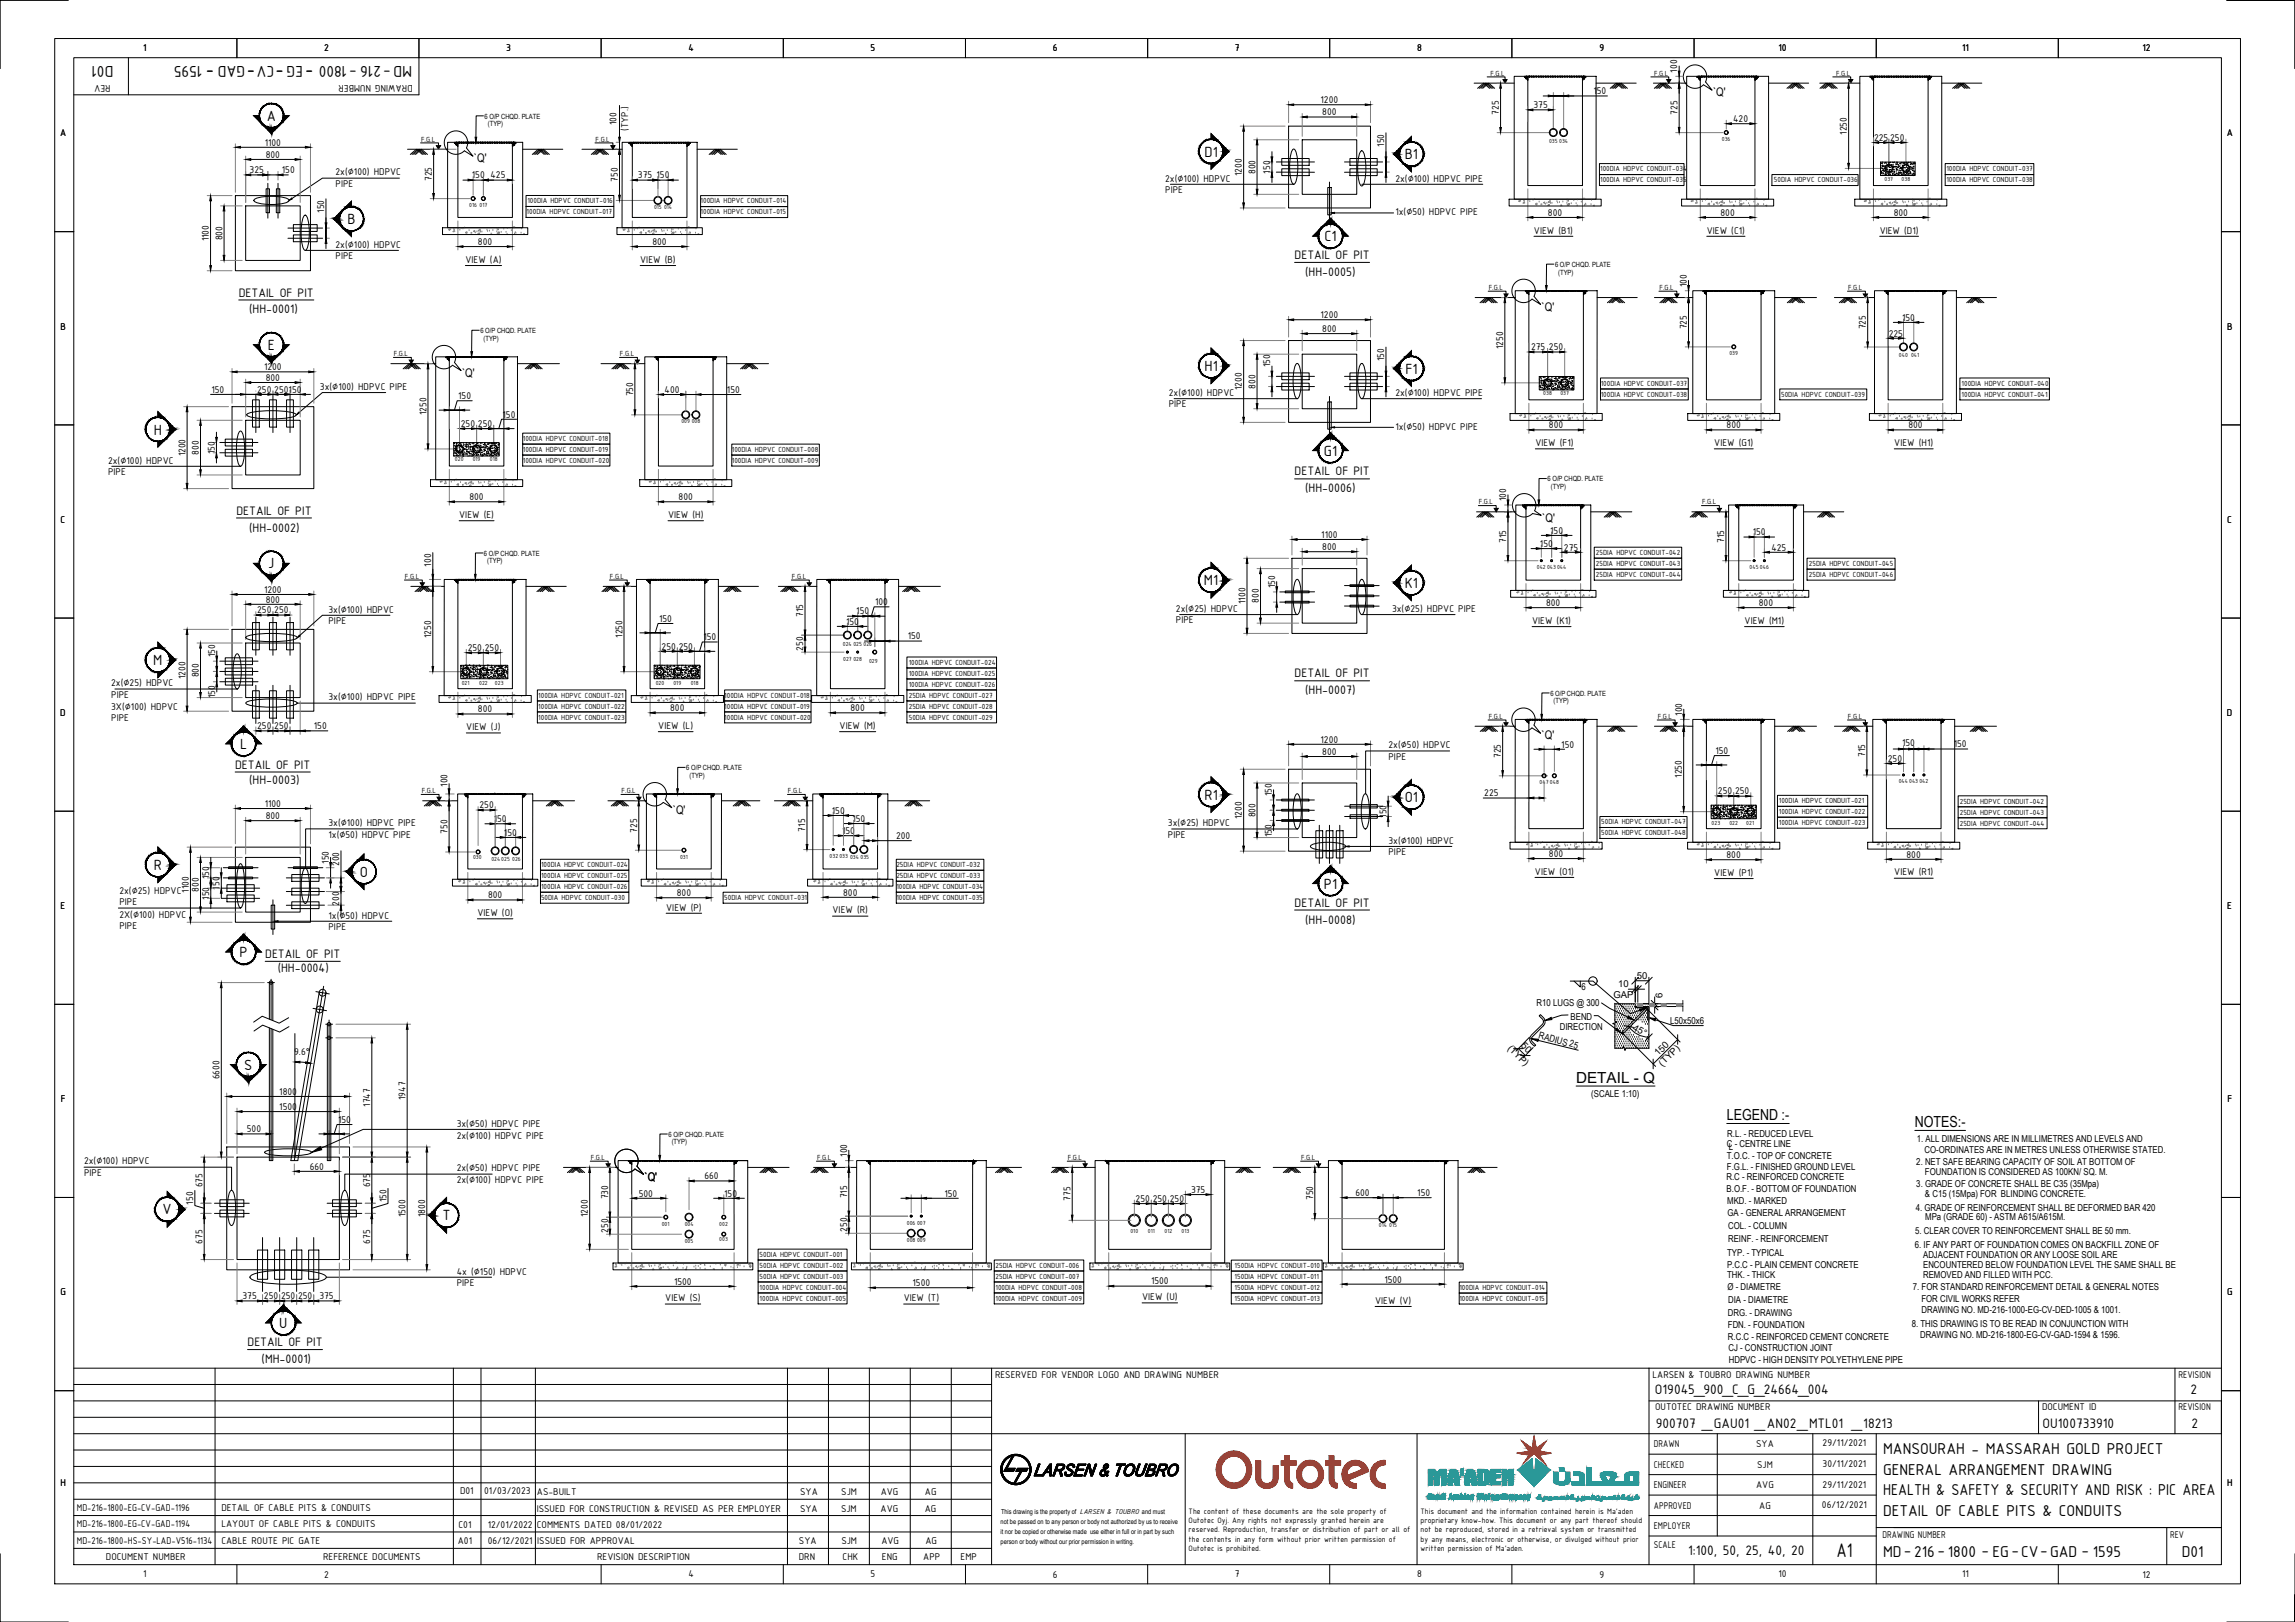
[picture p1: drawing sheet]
<svg xmlns="http://www.w3.org/2000/svg" width="841mm" height="594mm" viewBox="0 0 841 594" stroke-linecap="round" stroke-linejoin="round" font-family="sans-serif">
<defs><g id="words">
<text font-size="7.8" x="673" y="570.3">A1</text>
<g font-size="6.2">
<text x="41.6" y="24.1" transform="rotate(180 41.6 24.1)">D01</text>
<text x="78.3" y="25" transform="rotate(180 78.3 25)">-</text>
<text x="93.3" y="25" transform="rotate(180 93.3 25)">-</text>
<text x="103.9" y="25" transform="rotate(180 103.9 25)">-</text>
<text x="114.8" y="25" transform="rotate(180 114.8 25)">-</text>
<text x="151" y="24.1" transform="rotate(180 151 24.1)">MD-216 -1800 -EG -CV-GAD - 1595</text>
<text x="690.1" y="532.6">MANSOURAH - MASSARAH GOLD PROJECT</text>
<text x="690.1" y="540.1">GENERAL ARRANGEMENT DRAWING</text>
<text x="690.1" y="547.6">HEALTH &amp; SAFETY &amp; SECURITY AND RISK : PIC AREA</text>
<text x="690.1" y="555.1">DETAIL OF CABLE PITS &amp; CONDUITS</text>
<text x="690.1" y="570.1">MD-216-1800 - EG-CV-GAD - 1595</text>
<text x="799.5" y="570.1">D01</text>
</g>
<g font-size="5.8">
<text x="97.8" y="44.3">A</text>
<text x="441.4" y="57.3">D1</text>
<text x="514.8" y="58.3">B1</text>
<text x="127.3" y="82">B</text>
<text x="485.3" y="88.4">C1</text>
<text x="98.2" y="128.1">E</text>
<text x="441.4" y="135.9">H1</text>
<text x="515" y="136.8">F1</text>
<text x="56.3" y="159.1">H</text>
<text x="485.2" y="166.9">G1</text>
<text x="98.3" y="208.2">J</text>
<text x="441.2" y="214.4">M1</text>
<text x="514.8" y="215.4">K1</text>
<text x="56.2" y="243.6">M</text>
<text x="88" y="274.3">L</text>
<text x="441.4" y="292.9">R1</text>
<text x="514.8" y="293.9">O1</text>
<text x="56.3" y="318.6">R</text>
<text x="131.9" y="321.2">O</text>
<text x="485.2" y="325.5">P1</text>
<text x="87.8" y="350.6">P</text>
<text x="89.5" y="391.8">S</text>
<text x="59.6" y="444.8">V</text>
<text x="162.2" y="447">T</text>
<text x="102.3" y="486.4">U</text>
</g>
<g font-size="5.6">
<text x="577.6" y="396.6">DETAIL - Q</text>
<text x="632.8" y="410.3">LEGEND :-</text>
<text x="701.7" y="412.9">NOTES:-</text>
</g>
<g font-size="5.4">
<text x="606.5" y="510.6">O19045_900_C_G_24664_004</text>
<text x="802.7" y="510.6">2</text>
<text x="606.8" y="523.1">900707 _GAU01 _AN02_MTL01 _18213</text>
<text x="748.5" y="523.1">OU100733910</text>
<text x="803" y="523.1">2</text>
<text x="618.6" y="569.7">1:100, 50, 25, 40, 20</text>
</g>
<g font-size="4.8">
<text x="474.4" y="94.8">DETAIL OF PIT</text>
<text x="478.3" y="100.9">(HH-0005)</text>
<text x="87.5" y="108.6">DETAIL OF PIT</text>
<text x="91.3" y="114.7">(HH-0001)</text>
<text x="474.4" y="174.1">DETAIL OF PIT</text>
<text x="478.3" y="180.2">(HH-0006)</text>
<text x="86.6" y="188.5">DETAIL OF PIT</text>
<text x="91.3" y="194.7">(HH-0002)</text>
<text x="474.4" y="248.1">DETAIL OF PIT</text>
<text x="478.3" y="254">(HH-0007)</text>
<text x="86.2" y="281.5">DETAIL OF PIT</text>
<text x="91.3" y="287.3">(HH-0003)</text>
<text x="474.4" y="332.1">DETAIL OF PIT</text>
<text x="478.3" y="338.3">(HH-0008)</text>
<text x="97.2" y="350.8">DETAIL OF PIT</text>
<text x="101.8" y="356">(HH-0004)</text>
<text x="90.7" y="493.1">DETAIL OF PIT</text>
<text x="95.9" y="499">(MH-0001)</text>
</g>
<g font-size="4.4">
<text x="627.7" y="35.3">`Q'</text>
<text x="173.7" y="59.5">`Q'</text>
<text x="564.9" y="113.8">`Q'</text>
<text x="169.3" y="138">`Q'</text>
<text x="565.1" y="191.2">`Q'</text>
<text x="564.9" y="270.8">`Q'</text>
<text x="246.5" y="298.1">`Q'</text>
<text x="236.2" y="432.4">`Q'</text>
</g>
<g font-size="3.9">
<text x="52.5" y="18.8">1</text>
<text x="118.8" y="18.9">2</text>
<text x="185.5" y="18.7">3</text>
<text x="252.3" y="18.8">4</text>
<text x="319" y="18.7">5</text>
<text x="385.9" y="18.8">6</text>
<text x="452.6" y="18.8">7</text>
<text x="519.3" y="18.8">8</text>
<text x="586.1" y="18.7">9</text>
<text x="651.7" y="18.8">10</text>
<text x="719.1" y="18.8">11</text>
<text x="785.1" y="18.9">12</text>
<text x="614.6" y="26.6" transform="rotate(-90 614.6 26.6)">100</text>
<text x="40.5" y="31" transform="rotate(180 40.5 31)">REV</text>
<text x="151.2" y="31" transform="rotate(180 151.2 31)">DRAWING NUMBER</text>
<text x="583.9" y="34.5">150</text>
<text x="483.9" y="37.7">1200</text>
<text x="562" y="39.6">375</text>
<text x="225.9" y="45.9" transform="rotate(-90 225.9 45.9)">100</text>
<text x="230.2" y="48" transform="rotate(-90 230.2 48)">(TYP.)</text>
<text x="484.6" y="42.2">800</text>
<text x="549.3" y="42.1" transform="rotate(-90 549.3 42.1)">725</text>
<text x="614.7" y="42.1" transform="rotate(-90 614.7 42.1)">725</text>
<text x="635.1" y="44.7">420</text>
<text x="22" y="50">A</text>
<text x="97" y="53.3">1100</text>
<text x="507.3" y="53.8" transform="rotate(-90 507.3 53.8)">150</text>
<text x="676.8" y="49.3" transform="rotate(-90 676.8 49.3)">1250</text>
<text x="686.8" y="51.6">225</text>
<text x="692.7" y="51.6">250</text>
<text x="816" y="50">A</text>
<text x="97.4" y="57.8">800</text>
<text x="91.5" y="63.4">325</text>
<text x="103.3" y="63.4">150</text>
<text x="123" y="64.2">2x(∅100) HDPVC</text>
<text x="172.9" y="65.3">150</text>
<text x="179.7" y="65.3">425</text>
<text x="233.8" y="65.3">375</text>
<text x="240.6" y="65.3">150</text>
<text x="455.1" y="64.4" transform="rotate(-90 455.1 64.4)">1200</text>
<text x="460.1" y="63.8" transform="rotate(-90 460.1 63.8)">800</text>
<text x="465.5" y="63.6" transform="rotate(-90 465.5 63.6)">150</text>
<text x="123" y="68.4">PIPE</text>
<text x="158.3" y="66.4" transform="rotate(-90 158.3 66.4)">725</text>
<text x="226.4" y="66.6" transform="rotate(-90 226.4 66.6)">750</text>
<text x="427" y="66.5">2x(∅100) HDPVC</text>
<text x="427" y="70.7">PIPE</text>
<text x="511.4" y="66.5">2x(∅100) HDPVC PIPE</text>
<text x="118.8" y="77.9" transform="rotate(-90 118.8 77.9)">150</text>
<text x="511.4" y="78.9">1x(∅50) HDPVC PIPE</text>
<text x="567.3" y="79">800</text>
<text x="630.5" y="79">800</text>
<text x="694" y="79">800</text>
<text x="76.5" y="88.4" transform="rotate(-90 76.5 88.4)">1100</text>
<text x="81.5" y="88" transform="rotate(-90 81.5 88)">800</text>
<text x="175.2" y="89.7">800</text>
<text x="239.1" y="89.7">800</text>
<text x="562.1" y="85.6">VIEW (B1)</text>
<text x="625.5" y="85.6">VIEW (C1)</text>
<text x="688.8" y="85.6">VIEW (D1)</text>
<text x="123" y="90.7">2x(∅100) HDPVC</text>
<text x="123" y="94.9">PIPE</text>
<text x="170.5" y="96.2">VIEW (A)</text>
<text x="234.6" y="96.2">VIEW (B)</text>
<text x="618.1" y="105.1" transform="rotate(-90 618.1 105.1)">100</text>
<text x="483.9" y="116.5">1200</text>
<text x="697" y="117.4">150</text>
<text x="22.2" y="120.7">B</text>
<text x="484.6" y="121.6">800</text>
<text x="618.1" y="120.7" transform="rotate(-90 618.1 120.7)">725</text>
<text x="683.8" y="120.7" transform="rotate(-90 683.8 120.7)">725</text>
<text x="692.1" y="123.3">225</text>
<text x="816.2" y="120.7">B</text>
<text x="550.8" y="127.9" transform="rotate(-90 550.8 127.9)">1250</text>
<text x="561.1" y="128.3">275</text>
<text x="567.6" y="128.3">250</text>
<text x="96.8" y="135.6">1200</text>
<text x="465.5" y="134.5" transform="rotate(-90 465.5 134.5)">150</text>
<text x="507.3" y="132.3" transform="rotate(-90 507.3 132.3)">150</text>
<text x="77.5" y="143.8">150</text>
<text x="94.3" y="143.8">250</text>
<text x="97.4" y="139.5">800</text>
<text x="100.5" y="143.8">250150</text>
<text x="117.2" y="142.8">3x(∅100) HDPVC PIPE</text>
<text x="243.5" y="143.9">400</text>
<text x="266.4" y="143.9">150</text>
<text x="455.1" y="143" transform="rotate(-90 455.1 143)">1200</text>
<text x="460.1" y="142.3" transform="rotate(-90 460.1 142.3)">800</text>
<text x="167.9" y="146.1">150</text>
<text x="232.1" y="145.2" transform="rotate(-90 232.1 145.2)">750</text>
<text x="428.3" y="145">2x(∅100) HDPVC</text>
<text x="428.3" y="149.2">PIPE</text>
<text x="511.4" y="145">2x(∅100) HDPVC PIPE</text>
<text x="156.2" y="152.1" transform="rotate(-90 156.2 152.1)">1250</text>
<text x="184.2" y="152.9">150</text>
<text x="168.9" y="156.4">250</text>
<text x="175.2" y="156.4">250</text>
<text x="511.4" y="157.4">1x(∅50) HDPVC PIPE</text>
<text x="567.6" y="156.8">800</text>
<text x="632.7" y="156.8">800</text>
<text x="699.3" y="156.8">800</text>
<text x="67.9" y="167.2" transform="rotate(-90 67.9 167.2)">1200</text>
<text x="72.8" y="166.6" transform="rotate(-90 72.8 166.6)">800</text>
<text x="78.7" y="166.3" transform="rotate(-90 78.7 166.3)">150</text>
<text x="562.6" y="163.4">VIEW (F1)</text>
<text x="628.2" y="163.4">VIEW (G1)</text>
<text x="694.2" y="163.4">VIEW (H1)</text>
<text x="39.6" y="169.8">2x(∅100) HDPVC</text>
<text x="39.6" y="174">PIPE</text>
<text x="172" y="183.1">800</text>
<text x="248.7" y="183.1">800</text>
<text x="552" y="183.6" transform="rotate(-90 552 183.6)">100</text>
<text x="22.2" y="191.4">C</text>
<text x="168.3" y="189.7">VIEW (E)</text>
<text x="244.8" y="189.7">VIEW (H)</text>
<text x="816.2" y="191.4">C</text>
<text x="484.2" y="196.9">1100</text>
<text x="568.1" y="195.5">150</text>
<text x="642.3" y="196.1">150</text>
<text x="484.6" y="201.4">800</text>
<text x="552" y="198.8" transform="rotate(-90 552 198.8)">715</text>
<text x="564.3" y="200.3">150</text>
<text x="573.1" y="201.6">275</text>
<text x="631.9" y="198.8" transform="rotate(-90 631.9 198.8)">715</text>
<text x="649.1" y="201.6">425</text>
<text x="158" y="207.5" transform="rotate(-90 158 207.5)">100</text>
<text x="467.3" y="215.4" transform="rotate(-90 467.3 215.4)">150</text>
<text x="96.8" y="217.1">1200</text>
<text x="97.4" y="220.7">800</text>
<text x="320.7" y="221.6">100</text>
<text x="456.4" y="221.2" transform="rotate(-90 456.4 221.2)">1100</text>
<text x="461.3" y="220.9" transform="rotate(-90 461.3 220.9)">800</text>
<text x="566.6" y="221.9">800</text>
<text x="644.6" y="221.9">800</text>
<text x="94.3" y="224.6">250</text>
<text x="100.5" y="224.6">250</text>
<text x="120.4" y="224.3">3x(∅100) HDPVC</text>
<text x="241.5" y="227.7">150</text>
<text x="294.4" y="226.1" transform="rotate(-90 294.4 226.1)">715</text>
<text x="313.8" y="225.1">150</text>
<text x="430.9" y="224.1">2x(∅25) HDPVC</text>
<text x="510.1" y="224.1">3x(∅25) HDPVC PIPE</text>
<text x="120.4" y="228.5">PIPE</text>
<text x="158" y="233.7" transform="rotate(-90 158 233.7)">1250</text>
<text x="228.1" y="233.6" transform="rotate(-90 228.1 233.6)">1250</text>
<text x="310" y="228.8">150</text>
<text x="430.9" y="228.3">PIPE</text>
<text x="561.5" y="228.5">VIEW (K1)</text>
<text x="639.3" y="228.5">VIEW (M1)</text>
<text x="171.4" y="238.4">250</text>
<text x="177.7" y="238.4">250</text>
<text x="242.5" y="237.9">250</text>
<text x="248.7" y="237.9">250</text>
<text x="257.8" y="234.5">150</text>
<text x="294.4" y="238.4" transform="rotate(-90 294.4 238.4)">250</text>
<text x="332.6" y="234.2">150</text>
<text x="78.8" y="240.8" transform="rotate(-90 78.8 240.8)">150</text>
<text x="40.8" y="251.4">2x(∅25) HDPVC</text>
<text x="67.9" y="248.8" transform="rotate(-90 67.9 248.8)">1200</text>
<text x="72.8" y="248.1" transform="rotate(-90 72.8 248.1)">800</text>
<text x="40.8" y="255.5">PIPE</text>
<text x="78.8" y="255.8" transform="rotate(-90 78.8 255.8)">150</text>
<text x="120.4" y="256.5">3x(∅100) HDPVC PIPE</text>
<text x="22.1" y="262.2">D</text>
<text x="40.8" y="260">3X(∅100) HDPVC</text>
<text x="175.2" y="260.9">800</text>
<text x="245.6" y="260.4">800</text>
<text x="311.7" y="260.4">800</text>
<text x="616.4" y="262.1" transform="rotate(-90 616.4 262.1)">100</text>
<text x="816.1" y="262.2">D</text>
<text x="40.8" y="264.1">PIPE</text>
<text x="94.3" y="267.1">250</text>
<text x="100.5" y="267.1">250</text>
<text x="115" y="267.1">150</text>
<text x="170.9" y="267.4">VIEW (J)</text>
<text x="241.2" y="267">VIEW (L)</text>
<text x="307.7" y="267">VIEW (M)</text>
<text x="483.9" y="272">1200</text>
<text x="508.8" y="274.1">2x(∅50) HDPVC</text>
<text x="572.2" y="273.8">150</text>
<text x="697" y="273.4">150</text>
<text x="716" y="273.7">150</text>
<text x="484.6" y="276.5">800</text>
<text x="508.8" y="278.2">PIPE</text>
<text x="550" y="277.7" transform="rotate(-90 550 277.7)">725</text>
<text x="628.6" y="276.1">150</text>
<text x="683.5" y="277.3" transform="rotate(-90 683.5 277.3)">715</text>
<text x="691.8" y="279">250</text>
<text x="616.4" y="284.9" transform="rotate(-90 616.4 284.9)">1250</text>
<text x="163.9" y="288.2" transform="rotate(-90 163.9 288.2)">100</text>
<text x="466.1" y="291.6" transform="rotate(-90 466.1 291.6)">150</text>
<text x="543.9" y="291.6">225</text>
<text x="629.6" y="290.9">250</text>
<text x="635.8" y="291">250</text>
<text x="97" y="295.5">1100</text>
<text x="97.4" y="300">800</text>
<text x="175.7" y="296.1">250</text>
<text x="304.8" y="298.1">150</text>
<text x="460.1" y="299.4" transform="rotate(-90 460.1 299.4)">800</text>
<text x="508.1" y="299.6" transform="rotate(-90 508.1 299.6)">150</text>
<text x="120.4" y="302.6">3x(∅100) HDPVC PIPE</text>
<text x="163.9" y="305.3" transform="rotate(-90 163.9 305.3)">750</text>
<text x="181" y="301.1">150</text>
<text x="233.5" y="305" transform="rotate(-90 233.5 305)">725</text>
<text x="295.1" y="304.6" transform="rotate(-90 295.1 304.6)">715</text>
<text x="308.6" y="305.4">150</text>
<text x="312.4" y="301">150</text>
<text x="428" y="302.6">3x(∅25) HDPVC</text>
<text x="455.1" y="300" transform="rotate(-90 455.1 300)">1200</text>
<text x="120.4" y="307">1x(∅50) HDPVC PIPE</text>
<text x="184.7" y="306.1">150</text>
<text x="328.4" y="307.3">200</text>
<text x="428" y="306.8">PIPE</text>
<text x="466.1" y="306.6" transform="rotate(-90 466.1 306.6)">150</text>
<text x="508.8" y="309">3x(∅100) HDPVC</text>
<text x="120.5" y="316.4" transform="rotate(-90 120.5 316.4)">150</text>
<text x="124.3" y="317.3" transform="rotate(-90 124.3 317.3)">200</text>
<text x="508.8" y="313.2">PIPE</text>
<text x="567.6" y="313.8">800</text>
<text x="632.7" y="314.3">800</text>
<text x="698.7" y="314.1">800</text>
<text x="76.7" y="322" transform="rotate(-90 76.7 322)">150</text>
<text x="562.5" y="320.4">VIEW (O1)</text>
<text x="628.2" y="320.8">VIEW (P1)</text>
<text x="694.2" y="320.6">VIEW (R1)</text>
<text x="43.8" y="327.5">2x(∅25) HDPVC</text>
<text x="69.2" y="327" transform="rotate(-90 69.2 327)">1100</text>
<text x="72.8" y="326.7" transform="rotate(-90 72.8 326.7)">800</text>
<text x="76.7" y="329.5" transform="rotate(-90 76.7 329.5)">150</text>
<text x="80.5" y="325.8" transform="rotate(-90 80.5 325.8)">150</text>
<text x="178.8" y="329">800</text>
<text x="248" y="328.2">800</text>
<text x="309" y="328">800</text>
<text x="22.2" y="333">E</text>
<text x="43.8" y="331.6">PIPE</text>
<text x="124.3" y="331.7" transform="rotate(-90 124.3 331.7)">200</text>
<text x="174.9" y="335.5">VIEW (O)</text>
<text x="244.1" y="333.5">VIEW (P)</text>
<text x="305.1" y="334.5">VIEW (R)</text>
<text x="816.2" y="333">E</text>
<text x="43.8" y="336.1">2X(∅100) HDPVC</text>
<text x="43.8" y="340.2">PIPE</text>
<text x="120.4" y="336.4">1x(∅50) HDPVC</text>
<text x="120.4" y="340.6">PIPE</text>
<text x="107.8" y="386.6">9.6°</text>
<text x="80.5" y="395.4" transform="rotate(-90 80.5 395.4)">6600</text>
<text x="102.3" y="401">1800</text>
<text x="22.3" y="403.7">F</text>
<text x="102.3" y="406.5">1500</text>
<text x="135.6" y="405.4" transform="rotate(-90 135.6 405.4)">1747</text>
<text x="148.6" y="402.9" transform="rotate(-90 148.6 402.9)">1947</text>
<text x="816.3" y="403.7">F</text>
<text x="123.9" y="411.2">150</text>
<text x="167.4" y="412.6">3x(∅50) HDPVC PIPE</text>
<text x="90.5" y="414.7">500</text>
<text x="167.4" y="417.1">2x(∅100) HDPVC PIPE</text>
<text x="310.5" y="423.7" transform="rotate(-90 310.5 423.7)">100</text>
<text x="30.8" y="426.5">2x(∅100) HDPVC</text>
<text x="30.8" y="430.7">PIPE</text>
<text x="113.5" y="428.4">660</text>
<text x="167.4" y="429">2x(∅50) HDPVC PIPE</text>
<text x="258.1" y="431.9">660</text>
<text x="74.2" y="434.9" transform="rotate(-90 74.2 434.9)">675</text>
<text x="135.6" y="434.9" transform="rotate(-90 135.6 434.9)">675</text>
<text x="167.4" y="433.5">2x(∅100) HDPVC PIPE</text>
<text x="436.5" y="436.9">375</text>
<text x="70.8" y="441.2" transform="rotate(-90 70.8 441.2)">150</text>
<text x="141.6" y="440.4" transform="rotate(-90 141.6 440.4)">150</text>
<text x="222.9" y="439.3" transform="rotate(-90 222.9 439.3)">730</text>
<text x="234" y="438.2">500</text>
<text x="265.4" y="438.2">150</text>
<text x="310.5" y="438.9" transform="rotate(-90 310.5 438.9)">715</text>
<text x="346.1" y="438.2">150</text>
<text x="392.3" y="439.9" transform="rotate(-90 392.3 439.9)">775</text>
<text x="416.2" y="440.2">250</text>
<text x="422.4" y="440.2">250</text>
<text x="428.7" y="440.2">250</text>
<text x="481.2" y="439.6" transform="rotate(-90 481.2 439.6)">750</text>
<text x="496.7" y="438">600</text>
<text x="519.4" y="438">150</text>
<text x="148.6" y="445.8" transform="rotate(-90 148.6 445.8)">1500</text>
<text x="155.8" y="445.8" transform="rotate(-90 155.8 445.8)">1800</text>
<text x="215.5" y="445.8" transform="rotate(-90 215.5 445.8)">1200</text>
<text x="74.2" y="455.5" transform="rotate(-90 74.2 455.5)">675</text>
<text x="135.6" y="455.5" transform="rotate(-90 135.6 455.5)">675</text>
<text x="222.9" y="451.5" transform="rotate(-90 222.9 451.5)">250</text>
<text x="310.5" y="451.2" transform="rotate(-90 310.5 451.2)">250</text>
<text x="167.4" y="466.8">4x (∅150) HDPVC</text>
<text x="167.4" y="471">PIPE</text>
<text x="247" y="470.5">1500</text>
<text x="334.4" y="471">1500</text>
<text x="421.8" y="470.4">1500</text>
<text x="507.3" y="469.7">1500</text>
<text x="22.2" y="474.4">G</text>
<text x="88.9" y="475.8">375</text>
<text x="96.7" y="475.8">250</text>
<text x="103" y="475.8">250</text>
<text x="109.2" y="475.8">250</text>
<text x="117" y="475.8">375</text>
<text x="243.8" y="476.6">VIEW (S)</text>
<text x="331.2" y="476.6">VIEW (T)</text>
<text x="418.5" y="476.2">VIEW (U)</text>
<text x="503.9" y="477.5">VIEW (V)</text>
<text x="816.2" y="474.4">G</text>
<text x="364.6" y="504.6">RESERVED FOR VENDOR LOGO AND DRAWING NUMBER</text>
<text x="605.6" y="504.6">LARSEN &amp; TOUBRO DRAWING NUMBER</text>
<text x="798.3" y="504.6">REVISION</text>
<text x="606.5" y="516.6">OUTOTEC DRAWING NUMBER</text>
<text x="748.3" y="516.6">DOCUMENT ID</text>
<text x="798.3" y="516.6">REVISION</text>
<text x="606.1" y="530.1">DRAWN</text>
<text x="643.5" y="530">SYA</text>
<text x="667.9" y="529.7">29/11/2021</text>
<text x="606.1" y="537.6">CHECKED</text>
<text x="643.9" y="537.6">SJM</text>
<text x="667.9" y="537.4">30/11/2021</text>
<text x="22.2" y="544.2">H</text>
<text x="606.1" y="545.1">ENGINEER</text>
<text x="643.5" y="545">AVG</text>
<text x="667.9" y="544.8">29/11/2021</text>
<text x="816.2" y="544.2">H</text>
<text x="168.6" y="547.3">D01</text>
<text x="177.4" y="547.3">01/03/2023</text>
<text x="196.8" y="547.6">AS-BUILT</text>
<text x="293.2" y="547.6">SYA</text>
<text x="308.3" y="547.6">SJM</text>
<text x="322.7" y="547.6">AVG</text>
<text x="338.9" y="547.6">AG</text>
<text x="28.2" y="553.4">MD-216-1800-EG-CV-GAD-1196</text>
<text x="81.1" y="553.4">DETAIL OF CABLE PITS &amp; CONDUITS</text>
<text x="196.7" y="553.6">ISSUED FOR CONSTRUCTION &amp; REVISED AS PER EMPLOYER</text>
<text x="293.2" y="553.6">SYA</text>
<text x="308.2" y="553.6">SJM</text>
<text x="322.7" y="553.6">AVG</text>
<text x="338.9" y="553.6">AG</text>
<text x="606.1" y="552.6">APPROVED</text>
<text x="644.7" y="552.6">AG</text>
<text x="667.7" y="552.5">06/12/2021</text>
<text x="28.2" y="559.4">MD-216-1800-EG-CV-GAD-1194</text>
<text x="81.1" y="559.4">LAYOUT OF CABLE PITS &amp; CONDUITS</text>
<text x="168" y="559.6">C01</text>
<text x="178.7" y="559.6">12/01/2022</text>
<text x="196.7" y="559.6">COMMENTS DATED 08/01/2022</text>
<text x="606.1" y="560.1">EMPLOYER</text>
<text x="689.8" y="563.2">DRAWING NUMBER</text>
<text x="795.3" y="563.2">REV</text>
<text x="28.2" y="565.3">MD-216-1800-HS-SY-LAD-V516-1134</text>
<text x="81.1" y="565.3">CABLE ROUTE PIC GATE</text>
<text x="167.8" y="565.6">A01</text>
<text x="178.7" y="565.6">06/12/2021</text>
<text x="196.9" y="565.6">ISSUED FOR APPROVAL</text>
<text x="292.8" y="565.6">SYA</text>
<text x="308.3" y="565.6">SJM</text>
<text x="323" y="565.6">AVG</text>
<text x="339.1" y="565.6">AG</text>
<text x="606.1" y="567">SCALE</text>
<text x="38.8" y="571.3">DOCUMENT NUMBER</text>
<text x="118.4" y="571.3">REFERENCE DOCUMENTS</text>
<text x="218.8" y="571.3">REVISION DESCRIPTION</text>
<text x="292.7" y="571.3">DRN</text>
<text x="308.8" y="571.3">CHK</text>
<text x="323.2" y="571.3">ENG</text>
<text x="338.4" y="571.3">APP</text>
<text x="352" y="571.3">EMP</text>
<text x="52.5" y="577.7">1</text>
<text x="118.8" y="577.8">2</text>
<text x="252.3" y="577.7">4</text>
<text x="319" y="577.7">5</text>
<text x="385.9" y="577.8">6</text>
<text x="452.6" y="577.7">7</text>
<text x="519.3" y="577.7">8</text>
<text x="586.1" y="577.9">9</text>
<text x="651.7" y="577.7">10</text>
<text x="719.1" y="577.7">11</text>
<text x="785.1" y="577.8">12</text>
</g>
<g font-size="3.5">
<text x="599.8" y="358.5">50</text>
<text x="579.6" y="362.4">6</text>
<text x="591.3" y="365.5">GAP</text>
<text x="592.9" y="361.3">10</text>
<text x="609.3" y="365.6" transform="rotate(-90 609.3 365.6)">6</text>
<text x="563.1" y="368.4">R10 LUGS @ 300</text>
<text x="571.6" y="377.4">DIRECTION</text>
<text x="575.5" y="373.5">BEND</text>
<text x="598.1" y="377.1" transform="rotate(28 598.1 377.1)">45°</text>
<text x="612" y="375.2">L50x50x6</text>
<text x="557.2" y="383.1" transform="rotate(45 557.2 383.1)">50</text>
<text x="563.7" y="380.3" transform="rotate(15 563.7 380.3)">RADIUS 25</text>
<text x="552.3" y="384.2" transform="rotate(44 552.3 384.2)">(TYP)</text>
<text x="607.7" y="386.9" transform="rotate(-45 607.7 386.9)">150</text>
<text x="609.3" y="390.7" transform="rotate(-45 609.3 390.7)">(TYP)</text>
<text x="583.1" y="402">(SCALE 1:10)</text>
<text x="633" y="416.3">R.L. - REDUCED LEVEL</text>
<text x="702.5" y="418.4">1. ALL DIMENSIONS ARE IN MILLIMETRES AND LEVELS AND</text>
<text x="632.8" y="424.4">T.O.C. - TOP OF CONCRETE</text>
<text x="632.8" y="420.2">C - CENTRE LINE</text>
<text x="633.5" y="421.3">L</text>
<text x="705.3" y="422.1">CO-ORDINATES ARE IN METRES UNLESS OTHERWISE STATED.</text>
<text x="632.9" y="428.6">F.G.L. - FINISHED GROUND LEVEL</text>
<text x="702.3" y="426.7">2. NET SAFE BEARING CAPACITY OF SOIL AT BOTTOM OF</text>
<text x="705.4" y="430.4">FOUNDATION IS CONSIDERED AS 100KN/ SQ. M.</text>
<text x="632.7" y="432.3">R.C - REINFORCED CONCRETE</text>
<text x="632.7" y="436.6">B.O.F. - BOTTOM OF FOUNDATION</text>
<text x="702.3" y="434.8">3. GRADE OF CONCRETE SHALL BE C35 (35Mpa)</text>
<text x="633" y="441">MKD. - MARKED</text>
<text x="702.1" y="443.4">4. GRADE OF REINFORCEMENT SHALL BE DEFORMED BAR 420</text>
<text x="705.4" y="438.5">&amp; C15 (15Mpa) FOR BLINDING CONCRETE.</text>
<text x="633" y="445.4">GA - GENERAL ARRANGEMENT</text>
<text x="705.5" y="446.8">MPa (GRADE 60) - ASTM A615/A615M.</text>
<text x="633.3" y="450.3">COL. - COLUMN</text>
<text x="633.3" y="454.9">REINF. - REINFORCEMENT</text>
<text x="701.8" y="451.9">5. CLEAR COVER TO REINFORCEMENT SHALL BE 50 mm.</text>
<text x="633" y="460.1">TYP. - TYPICAL</text>
<text x="701.7" y="457.1">6. IF ANY PART OF FOUNDATION COMES ON BACKFILL ZONE OF</text>
<text x="704.8" y="460.7">ADJACENT FOUNDATION OR ANY LOOSE SOIL ARE</text>
<text x="632.9" y="464.3">P.C.C - PLAIN CEMENT CONCRETE</text>
<text x="704.8" y="464.3">ENCOUNTERED BELOW FOUNDATION LEVEL THE SAME SHALL BE</text>
<text x="632.9" y="468.1">THK. - THICK</text>
<text x="633.1" y="472.4">Ø - DIAMETRE</text>
<text x="701" y="472.3">7. FOR STANDARD REINFORCEMENT DETAIL &amp; GENERAL NOTES</text>
<text x="704.8" y="468.1">REMOVED AND FILLED WITH PCC.</text>
<text x="633.3" y="477.2">DIA - DIAMETRE</text>
<text x="704.1" y="476.8">FOR CIVIL WORKS REFER</text>
<text x="633.2" y="481.9">DRG. - DRAWING</text>
<text x="704.1" y="481">DRAWING NO. MD-216-1000-EG-CV-DED-1005 &amp; 1001.</text>
<text x="633.2" y="486.3">FDN. - FOUNDATION</text>
<text x="633.2" y="490.8">R.C.C - REINFORCED CEMENT CONCRETE</text>
<text x="700.6" y="486.1">8. THIS DRAWING IS TO BE READ IN CONJUNCTION WITH</text>
<text x="703.7" y="490">DRAWING NO. MD-216-1800-EG-CV-GAD-1594 &amp; 1596.</text>
<text x="633.4" y="495">CJ - CONSTRUCTION JOINT</text>
<text x="633.5" y="499.4">HDPVC - HIGH DENSITY POLYETHYLENE PIPE</text>
</g>
<g font-size="3.1">
<text x="435.6" y="554.6">The content of these documents are the sole property of</text>
<text x="435.6" y="557.9">Outotec Oyj. Any rights not expressly granted herein are</text>
<text x="520.6" y="554.6">This document and the information contained herein is Ma'aden</text>
<text x="520.6" y="557.9">proprietary know-how. This document or any part thereof should</text>
<text x="435.6" y="561.3">reserved. Reproduction, transfer or distribution of part or all of</text>
<text x="520.6" y="561.3">not be reproduced, stored in a retrieval system or transmitted</text>
<text x="435.6" y="564.6">the contents in any form without prior written permission of</text>
<text x="435.6" y="567.9">Outotec is prohibited.</text>
<text x="520.6" y="564.6">by any means, electronic or otherwise, or divulged without prior</text>
<text x="520.6" y="567.9">written permission of Ma'aden.</text>
</g>
<g font-size="2.9">
<text x="546.2" y="27.7">F.G.L</text>
<text x="606.2" y="27.7">F.G.L</text>
<text x="672.8" y="27.7">F.G.L</text>
<text x="154.3" y="51.9">F.G.L</text>
<text x="218.3" y="51.9">F.G.L</text>
<text x="586.4" y="62.8">100DIA HDPVC CONDUIT-034</text>
<text x="713.3" y="62.8">100DIA HDPVC CONDUIT-037</text>
<text x="586.4" y="66.8">100DIA HDPVC CONDUIT-035</text>
<text x="650.1" y="66.8">50DIA HDPVC CONDUIT-036</text>
<text x="713.3" y="66.8">100DIA HDPVC CONDUIT-038</text>
<text x="193.3" y="74.5">100DIA HDPVC CONDUIT-016</text>
<text x="256.7" y="74.5">100DIA HDPVC CONDUIT-014</text>
<text x="193" y="78.5">100DIA HDPVC CONDUIT-017</text>
<text x="256.7" y="78.5">100DIA HDPVC CONDUIT-015</text>
<text x="545.5" y="106.2">F.G.L</text>
<text x="608.1" y="106.2">F.G.L</text>
<text x="677.2" y="106.2">F.G.L</text>
<text x="144.3" y="130.4">F.G.L</text>
<text x="227.2" y="130.4">F.G.L</text>
<text x="586.6" y="141.3">100DIA HDPVC CONDUIT-037</text>
<text x="718.8" y="141.3">100DIA HDPVC CONDUIT-040</text>
<text x="586.6" y="145.3">100DIA HDPVC CONDUIT-038</text>
<text x="652.7" y="145.3">50DIA HDPVC CONDUIT-039</text>
<text x="718.8" y="145.3">100DIA HDPVC CONDUIT-041</text>
<text x="191.6" y="161.5">100DIA HDPVC CONDUIT-018</text>
<text x="191.6" y="165.5">100DIA HDPVC CONDUIT-019</text>
<text x="268.2" y="165.5">100DIA HDPVC CONDUIT-008</text>
<text x="191.6" y="169.6">100DIA HDPVC CONDUIT-020</text>
<text x="268.2" y="169.6">100DIA HDPVC CONDUIT-009</text>
<text x="541.9" y="184.7">F.G.L</text>
<text x="623.7" y="184.7">F.G.L</text>
<text x="584.8" y="203.3">25DIA HDPVC CONDUIT-042</text>
<text x="584.8" y="207.3">25DIA HDPVC CONDUIT-043</text>
<text x="662.9" y="207.3">25DIA HDPVC CONDUIT-045</text>
<text x="148.4" y="211.9">F.G.L</text>
<text x="223.5" y="211.9">F.G.L</text>
<text x="290.2" y="211.9">F.G.L</text>
<text x="584.8" y="211.3">25DIA HDPVC CONDUIT-044</text>
<text x="662.9" y="211.3">25DIA HDPVC CONDUIT-046</text>
<text x="333" y="243.5">100DIA HDPVC CONDUIT-024</text>
<text x="333" y="247.5">100DIA HDPVC CONDUIT-025</text>
<text x="333" y="251.6">100DIA HDPVC CONDUIT-026</text>
<text x="197.3" y="255.6">100DIA HDPVC CONDUIT-021</text>
<text x="265.4" y="255.6">100DIA HDPVC CONDUIT-018</text>
<text x="333" y="255.6">25DIA HDPVC CONDUIT-027</text>
<text x="197.3" y="259.6">100DIA HDPVC CONDUIT-022</text>
<text x="197.3" y="263.6">100DIA HDPVC CONDUIT-023</text>
<text x="265.4" y="259.6">100DIA HDPVC CONDUIT-019</text>
<text x="265.4" y="263.6">100DIA HDPVC CONDUIT-020</text>
<text x="333" y="259.6">25DIA HDPVC CONDUIT-028</text>
<text x="333" y="263.6">50DIA HDPVC CONDUIT-029</text>
<text x="545.5" y="263.2">F.G.L</text>
<text x="607.5" y="263.2">F.G.L</text>
<text x="677.2" y="263.2">F.G.L</text>
<text x="154.5" y="290.5">F.G.L</text>
<text x="227.8" y="290.5">F.G.L</text>
<text x="288.7" y="290.5">F.G.L</text>
<text x="651.9" y="294.2">100DIA HDPVC CONDUIT-021</text>
<text x="651.9" y="298.2">100DIA HDPVC CONDUIT-022</text>
<text x="718.2" y="298.4">25DIA HDPVC CONDUIT-043</text>
<text x="718.2" y="294.4">25DIA HDPVC CONDUIT-042</text>
<text x="586.8" y="302">50DIA HDPVC CONDUIT-047</text>
<text x="586.8" y="306">50DIA HDPVC CONDUIT-048</text>
<text x="651.9" y="302.2">100DIA HDPVC CONDUIT-023</text>
<text x="718.2" y="302.4">25DIA HDPVC CONDUIT-044</text>
<text x="198.3" y="317.6">100DIA HDPVC CONDUIT-024</text>
<text x="328.5" y="317.6">25DIA HDPVC CONDUIT-032</text>
<text x="198.3" y="321.6">100DIA HDPVC CONDUIT-025</text>
<text x="328.5" y="321.6">25DIA HDPVC CONDUIT-033</text>
<text x="198.3" y="325.6">100DIA HDPVC CONDUIT-026</text>
<text x="198.3" y="329.7">50DIA HDPVC CONDUIT-030</text>
<text x="265.4" y="329.7">50DIA HDPVC CONDUIT-031</text>
<text x="328.5" y="325.6">100DIA HDPVC CONDUIT-034</text>
<text x="328.5" y="329.7">100DIA HDPVC CONDUIT-035</text>
<text x="216.5" y="424.8">F.G.L</text>
<text x="299.4" y="424.8">F.G.L</text>
<text x="391.3" y="424.8">F.G.L</text>
<text x="476.8" y="424.8">F.G.L</text>
<text x="278.4" y="460.4">50DIA HDPVC CONDUIT-001</text>
<text x="278.4" y="464.4">50DIA HDPVC CONDUIT-002</text>
<text x="364.8" y="464.4">25DIA HDPVC CONDUIT-006</text>
<text x="452.4" y="464.4">150DIA HDPVC CONDUIT-010</text>
<text x="278.4" y="468.4">50DIA HDPVC CONDUIT-003</text>
<text x="278.4" y="472.5">100DIA HDPVC CONDUIT-004</text>
<text x="364.8" y="468.4">25DIA HDPVC CONDUIT-007</text>
<text x="364.8" y="472.5">100DIA HDPVC CONDUIT-008</text>
<text x="452.4" y="468.4">150DIA HDPVC CONDUIT-011</text>
<text x="452.4" y="472.5">150DIA HDPVC CONDUIT-012</text>
<text x="534.8" y="472.5">100DIA HDPVC CONDUIT-014</text>
<text x="278.4" y="476.4">100DIA HDPVC CONDUIT-005</text>
<text x="364.8" y="476.4">100DIA HDPVC CONDUIT-009</text>
<text x="452.4" y="476.5">150DIA HDPVC CONDUIT-013</text>
<text x="534.8" y="476.5">100DIA HDPVC CONDUIT-015</text>
</g>
<g font-size="2.6">
<text x="177.6" y="43.5">6 O/P CHQD. PLATE</text>
<text x="178.8" y="46.2">(TYP)</text>
<text x="569.9" y="97.8">6 O/P CHQD. PLATE</text>
<text x="571" y="100.6">(TYP)</text>
<text x="176.1" y="122.1">6 O/P CHQD. PLATE</text>
<text x="177.2" y="124.8">(TYP)</text>
<text x="567.1" y="176.3">6 O/P CHQD. PLATE</text>
<text x="568.3" y="179.1">(TYP)</text>
<text x="177.4" y="203.6">6 O/P CHQD. PLATE</text>
<text x="178.5" y="206.3">(TYP)</text>
<text x="568.1" y="254.9">6 O/P CHQD. PLATE</text>
<text x="569.3" y="257.6">(TYP)</text>
<text x="251.5" y="282.1">6 O/P CHQD. PLATE</text>
<text x="252.7" y="284.9">(TYP)</text>
<text x="245" y="416.4">6 O/P CHQD. PLATE</text>
<text x="246.2" y="419.2">(TYP)</text>
</g>
<g font-size="2.5">
<text x="366.8" y="554.5">This drawing is the property of LARSEN &amp; TOUBRO and must</text>
<text x="366.7" y="558.1">not be passed on to any person or body not authorized by us to receive</text>
<text x="366.7" y="561.8">it nor be copied or otherwise made use either in full or in part by such</text>
<text x="366.7" y="565.4">person or body without our prior permission in writing.</text>
</g>
<g font-size="2.3">
<text x="567.7" y="52.3">035</text>
<text x="571.4" y="52.3">034</text>
<text x="631" y="51.6">036</text>
<text x="690.6" y="66.4">037</text>
<text x="696.9" y="66.4">038</text>
<text x="172" y="75.8">016</text>
<text x="175.7" y="75.8">017</text>
<text x="239.7" y="76.5">015</text>
<text x="243.4" y="76.5">014</text>
<text x="633.8" y="130.1">039</text>
<text x="695.9" y="130.7">040</text>
<text x="700.3" y="130.7">041</text>
<text x="565.6" y="144.8">038</text>
<text x="571.8" y="144.8">037</text>
<text x="249.7" y="155">009</text>
<text x="253.5" y="155">008</text>
<text x="166.7" y="168.8">020</text>
<text x="173.2" y="168.9">019</text>
<text x="179.6" y="168.9">018</text>
<text x="563.2" y="208.4">042</text>
<text x="567" y="208.4">043044</text>
<text x="641.2" y="208.4">045</text>
<text x="644.9" y="208.4">046</text>
<text x="308.9" y="236.6">024</text>
<text x="312.7" y="236.6">025</text>
<text x="316.5" y="236.6">026</text>
<text x="309" y="241.9">027</text>
<text x="312.7" y="241.9">028</text>
<text x="318.5" y="242.7">029</text>
<text x="169.2" y="251">021</text>
<text x="175.6" y="251">022</text>
<text x="181.4" y="251">023</text>
<text x="240.3" y="250.8">020</text>
<text x="246.8" y="250.8">019</text>
<text x="253.1" y="250.8">018</text>
<text x="564.2" y="287.2">047</text>
<text x="568" y="287.2">048</text>
<text x="695.8" y="286.9">044043</text>
<text x="703.4" y="286.9">042</text>
<text x="627.2" y="302.1">023</text>
<text x="633.8" y="302.1">022</text>
<text x="639.9" y="302.1">021</text>
<text x="173.4" y="314.6">030</text>
<text x="180.1" y="315.3">024025</text>
<text x="187.7" y="315.3">026</text>
<text x="249.2" y="314.5">031</text>
<text x="304" y="314.2">032</text>
<text x="307.6" y="314.2">033</text>
<text x="311.5" y="314.7">034</text>
<text x="315.3" y="314.7">035</text>
<text x="242.5" y="448.9">001</text>
<text x="250.9" y="448.9">004</text>
<text x="263.6" y="448.9">002</text>
<text x="332.3" y="448.5">006</text>
<text x="336.1" y="448.5">007</text>
<text x="505.3" y="449.4">014</text>
<text x="509.1" y="449.4">015</text>
<text x="250.9" y="455.1">005</text>
<text x="263.6" y="454.7">003</text>
<text x="332.3" y="454.8">008</text>
<text x="336.1" y="454.8">009</text>
<text x="414.3" y="451.7">010</text>
<text x="420.7" y="451.7">011</text>
<text x="426.7" y="451.7">012</text>
<text x="433" y="451.7">013</text>
</g>
</g></defs>
<!-- layer: TEXT -->
<g fill="none" stroke="#000" stroke-width=".37">
<path d="M170.5 97.3h13.3M234.6 97.3h13M474.4 96.1h27.5M562.1 86.5h14.3M625.5 86.5h14M688.8 86.5h14.3M87.5 109.9h27.5M474.4 175.4h27.5M562.6 164.4h14.1M628.2 164.4h14.3M694.2 164.4h14.2M86.6 189.7h27.6"/>
<path d="M168.3 190.7h12.7M244.8 190.7h13M561.5 229.5h14.2M639.3 229.5h14.5M474.4 249.4h27.5M170.9 268.4h12.5M241.2 268h12.8M307.7 268h13.2M86.2 282.8h27.5M174.9 336.5h13M244.1 334.5h13M305.1 335.5h13"/>
<path d="M474.4 333.3h27.5M562.5 321.4h14.2M628.2 321.8h14.3M694.2 321.7h14.2M97.2 352.1h27.5M243.8 477.6h13M331.2 477.6h13M418.5 477.2h13M503.9 478.5h13.3M90.7 494.3h27.5"/>
</g>
<!-- layer: BURIED CABLE TXT -->
<g fill="#000" stroke="#000" stroke-width=".37">
<path d="M550.8 29.1h1.5l-.8 1.4zM610.8 29.1h1.5l-.8 1.4zM677.4 29.1h1.6l-.8 1.4zM159.9 53.4h1.5l-.7 1.3zM223.8 53.4h1.6l-.8 1.3zM551.2 107.7h1.4l-.7 1.3zM613.7 107.7h1.6l-.8 1.3zM682.8 107.7h1.5l-.7 1.3zM150 131.9h1.5l-.8 1.3zM232.8 131.9h1.5l-.7 1.3zM547.6 186.2h1.4l-.7 1.3zM629.4 186.2h1.4l-.7 1.3z"/>
<path d="M154 213.5h1.5l-.7 1.3zM229.1 213.5h1.5l-.7 1.3zM295.8 213.5h1.5l-.7 1.3zM551.1 264.7h1.5l-.7 1.3zM613.1 264.7h1.5l-.7 1.3zM682.8 264.7h1.5l-.7 1.3zM160.2 292h1.5l-.8 1.3zM233.4 292h1.5l-.8 1.3zM294.4 292h1.5l-.8 1.3zM222.1 426.3h1.5l-.7 1.3zM305 426.3h1.5l-.7 1.3zM396.9 426.3h1.5l-.7 1.3z"/>
<path d="M482.4 426.3h1.5l-.7 1.3z"/>
</g>
<g fill="none" stroke="#000" stroke-width=".37">
<path d="M540.2 30.5h14.7M545 28.2h6.5v.9M584.9 30.5h14.7M605 28.2h6.5v.9M605.9 30.5h12.2M648.1 30.5h14.7M666.9 30.5h14.7M671.6 28.2h6.6v.9M711.6 30.5h14.7M149.3 54.7h14.7M154.1 52.3h6.6v1.1M191.5 54.7h14.7"/>
<path d="M213.3 54.7h14.7M218 52.3h6.6v1.1M255.5 54.7h14.7M540.6 109h14.7M545.4 106.7h6.5v1M585.3 109h14.7M606.3 109h14M607.9 106.7h6.6v1M650.4 109h15.3M672.2 109h14.7M677 106.7h6.6v1M716.9 109h14.7"/>
<path d="M143.2 133.2h16.5M144.2 130.9h6.5v1M189.6 133.2h15.4M220.2 133.2h16.1M227 130.9h6.6v1M266.3 133.2h15.3M541.1 187.5h14.4M541.8 185.2h6.5v1M583 187.5h15M620 187.5h13.5M623.5 185.2h6.6v1M660.9 187.5h14.8"/>
<path d="M148.2 212.4h6.6v1.1M150.6 214.8h12.2M192.8 214.8h14.7M221.1 214.8h12.1M223.3 212.4h6.6v1.1M263.3 214.8h14.6M285.2 214.8h14.1M290 212.4h6.6v1.1M329.3 214.8h15.3M540.5 266h14.8M545.3 263.7h6.6v1M585.2 266h14.7"/>
<path d="M606.3 266h14M607.3 263.7h6.6v1M650.4 266h15.3M672.2 266h14.1M677 263.7h6.6v1M716.3 266h15.3M154.3 291h6.6v1M154.9 293.3h12.8M195.2 293.3h15.4M222.8 293.3h14.1M227.6 291h6.5v1M264.4 293.3h14.1"/>
<path d="M283.8 293.3h14M288.6 291h6.5v1M325.4 293.3h15.3M206.5 427.6h20M216.3 425.3h6.6v1M274 427.6h15.2M298.1 427.6h15.8M299.2 425.3h6.6v1M361.4 427.6h12.9M385.6 427.6h15.7M391.1 425.3h6.6v1M448.8 427.6h13.1"/>
<path d="M466.6 427.6h20.2M476.6 425.3h6.6v1M534.3 427.6h14.3"/>
</g>
<!-- layer: Dimensions -->
<g fill="none" stroke="#808080" stroke-width=".37">
<path d="M472.2 37.1v7.8M502.2 37.1v7.8M548.6 30.5h3.2M559.9 39v5.5M569.2 33.9v13.4M573 33.9v13.4M614.1 30.5h1.8M614.1 28h2.8M676.2 30.5h2.1M86.3 52.7v17.7M90 57.2v16.9M110 57.2v16.9"/>
<path d="M113.8 52.7v17.7M157.6 54.7h9.6M225.8 54.7h.1M225.8 52.1h.9M454.5 46.2h16.4M459.4 51.2h16.5M464.8 59.3h1.7M477.2 41.6v8.3M497.2 41.6v8.3M507.9 59.3h1.2M548.6 48.6h19.4M614.1 48.6h17.2"/>
<path d="M632.6 44v3.3M643.1 46v.5M686.6 50.4v3M692.2 50.9v9.6M698.4 50.9v9.6M75.9 71.6h9.1M80.8 75.4h8M98.2 62.8v3.1M101.9 62.8v3.1M157.6 72.7h14.6M173.4 64.7v6.8M177.2 64.7v6.8"/>
<path d="M187.8 66v1.2M225.8 73.4h14M231.7 64.7v4.4M241.1 64.7v7.5M244.8 64.7v7.5M454.5 76.2h16.4M459.4 71.2h16.5M464.8 63h1.7M507.9 63h1.2M559.9 69.2v11.7M579.9 69.2v11.7M623.1 69.2v11.7"/>
<path d="M643.1 69.2v11.7M676.2 61.7h14.8M686.5 69.2v11.7M706.6 69.2v11.7M75.9 99.2h9.1M80.8 95.4h8M119.5 83.5h1.2M119.5 87.3h1.2M167.8 80.9v10.6M187.8 80.9v10.6M231.7 80.9v10.6M251.7 80.9v10.6"/>
<path d="M472.2 115.9v7.6M502.2 115.9v7.6M550.2 109h2.4M617.5 109h.7M617.5 106.5h1.6M683.2 109h1.5M697.6 116.9v8.9M701.3 116.9v8.9M85 135v12.7M90 138.9v13.8M110 138.9v13.8M115 135v12.7"/>
<path d="M155.6 133.2h2.8M231.4 133.2h2.7M454.5 124.7h16.4M459.4 129.7h16.5M464.8 137.9h1.7M477.2 121v7.5M497.2 121v7.5M507.9 137.9h1.2M560.3 125.7v4.4M567.1 127.6v11.4M573.4 127.6v11.4M617.5 127.1h16.6"/>
<path d="M683.2 127.1h13.1M691.9 122.7v3.8M67.3 148.9h16.5M72.2 153.9h16.6M90 145.7h.1M93.8 143.2v.1M100 143.2v1M106.3 143.2h.1M106.3 143.2v1M110 143.2h.1M164.7 149v8M168.4 149v14.2"/>
<path d="M174.7 155.8v7.4M180.9 155.8v7.4M184.6 155.8v1.9M231.4 151.9h18.6M241.3 143.3v2.4M251.3 143.3v7.4M255 143.3v7.4M454.5 154.7h16.4M459.4 149.7h16.5M464.8 141.6h1.7M507.9 141.6h1.2M550.2 140.2h15.7"/>
<path d="M560.3 147.7v11M580.2 147.7v11M625.3 147.7v11M645.4 147.7v11M691.9 147.7v11M711.9 147.7v11M67.3 179h16.5M72.2 174h16.6M78.1 162.1h1.2M78.1 165.8h1.2M155.6 164.4h11.6M164.7 171.9v13.1"/>
<path d="M184.6 171.9v13.1M241.3 171.9v13.1M261.3 171.9v13.1M473.4 196.4v6.9M501 196.4v6.9M551.3 187.5h2.6M551.4 185h2.8M564.8 199.7v4.4M568.6 194.8v9.3M572.3 194.8v9.3M631.3 187.5h.9M642.8 195.4v8.7"/>
<path d="M646.6 195.4v8.7M85 216.5v12.7M115 216.5v12.7M157.3 214.8h4.2M157.3 212.2h4.2M227.4 214.7h3.7M293.7 214.8h2.9M455.7 204.5h16.5M460.7 208.3h15.2M466.6 216.8h1.2M477.2 200.8v6.2M497.2 200.8v6.2"/>
<path d="M551.3 205.4h12.3M559.2 213.8v10M579.2 201v.3M579.2 213.8v10M631.3 205.4h10.3M637.2 213.8v10M657.2 201v.4M657.2 213.8v10M67.3 230.5h16.5M72.2 235.5h16.6M90 220.1v14.1M93.8 224v.8"/>
<path d="M100 224v.8M106.3 224v.8M110 220.1v14.1M170.9 237.8v6.9M177.2 237.8v6.9M183.4 237.8v6.9M238.2 230.5v8.1M242 230.5v13.5M248.2 237.3v6.7M254.5 237.3v6.7M258.2 237.3v1.9M293.7 232.6h15.6"/>
<path d="M293.7 238.9h15.6M310.5 228.2v3.2M314.3 224.4v7M318 224.4v7M320.6 224.4v12.5M324.3 233.6v1.2M455.7 232h16.5M460.7 228.2h15.2M466.6 220.5h1.2M72.2 255.5h16.6M78.2 245.9h1.1M78.2 242.2h1.1"/>
<path d="M78.2 249.7h1.1M110 256.8v12.2M157.3 246h12.4M167.8 253.5v9.3M187.8 253.5v9.3M227.4 246h13.3M238.2 253.5v8.8M258.2 253.5v8.8M304.3 253.5v8.8M324.3 253.5v8.8M67.3 260.5h16.5M93.8 266.2v2.8"/>
<path d="M100 266.2v2.8M106.3 266.2v2.8M472.2 271.4v9.1M477.2 275.8v9.7M497.2 275.8v9.7M502.2 271.4v9.1M549.4 266h3.8M565.9 273.2v9.7M569.6 273.2v9.3M615.8 266h2.3M615.8 263.5h3.3M625.3 278.9v6.7"/>
<path d="M629.1 278.9v17.1M682.9 266h1.1M691.3 278.4v6.9M697.6 273.1v9.5M701.3 273.1v9.5M705 273.1v9.5M86.3 294.9v14.1M90 299.4v13.4M110 299.4v13.4M113.8 294.9v14.1M163.3 293.3h2M163.3 290.8h3.1"/>
<path d="M175.2 295.5v14.2M181.5 295.5v14.9M232.8 293.3h1.7M294.5 293.3h1.1M305.3 297.4v12.2M309.1 297.4v12.2M454.5 281.7h16.4M459.4 286.8h16.5M465.4 293h1M465.4 296.8h1M508 295.3h1.9M508 299.1h1.9"/>
<path d="M549.4 284.2h17.7M560.3 292.2v1.3M565.9 286.1v7.4M615.8 297.3h12M635.3 290.3v5.7M641.6 290.3v5.7M682.9 283.9h13.4M68.6 310.3h16.4M72.2 314h16.6M76 317.8h4.5M119.5 317.8h2.9M163.3 312.1h10.6"/>
<path d="M171.4 319.5v11.3M185.2 300.5v9.9M189 305.4v5M191.5 319.5v11.3M232.8 311.4h16.6M240.6 319.5v10.6M260.6 319.5v10.6M294.5 311.2h9.6M301.6 319.5v10.4M312.8 300.4v9.5M316.6 300.4v9.5M321.6 306.7v2.8"/>
<path d="M321.6 319.5v10.4M454.5 311.8h16.4M459.4 306.8h16.5M465.4 300.5h1M560.3 304.8v10.9M580.2 304.8v10.9M625.3 304.8v11.3M645.4 304.8v11.3M691.3 304.8v11.2M711.3 304.8v11.2M68.6 337.8h16.4M72.2 334.1h16.6"/>
<path d="M76 321.5h4.5M76 325.3h4.5M76 329h4.5M119.5 321.5h6.7M119.5 326.5h6.7M120.2 331.5h6M79.8 359.9h17M123.1 375.1h27.4M123.1 380.1h14.4M83.1 400.4v18.4M86.9 405.9v16.7M99.3 414.1v9.7"/>
<path d="M120.6 414.1v9.7M124.4 405.9v16.7M128.1 400.4v18.4M73.6 423.8h12M107.9 426.3v4M124.4 425.1v5.2M125.6 423.8h24.9M129.4 420.1h28.3M214.8 427.6h10.5M231.5 437.6v1.9M244 437.6v6.2M252.5 431.3v11.8"/>
<path d="M265.2 437.6v7M269 431.3v1.1M269 437.6v7M309.8 427.6h1.9M309.8 425.1h2.9M333.9 437.6v6.6M337.6 437.6v6.6M391.7 427.6h1.1M415.7 439.6v6.1M421.9 439.6v6.1M428.2 439.6v6.1M434.4 436.3v9.4"/>
<path d="M443.8 436.3v3.2M480.6 427.6h2.2M491.8 438.8v1.1M506.8 437.4v7.7M510.6 437.4v7.7M73.6 440.7h3.8M73.6 444.4h3.8M133.8 440.7h3.7M133.8 444.4h3.7M214.8 457.6h15.5M222.2 445.8h20.6M222.2 452h27.6"/>
<path d="M231.5 458.8v13.6M269 458.8v13.6M309.8 445.4h22.8M309.8 451.7h22.8M318.9 458.8v14.1M356.4 458.8v14.1M391.7 447h22.7M406.3 458.8v13.5M443.8 458.8v13.5M480.6 446.3h25M491.8 458.8v12.8M529.3 458.8v12.8"/>
<path d="M73.6 461.3h12M86.9 462.6v15.1M96.2 474.2v3.5M102.5 474.2v3.5M108.7 474.2v3.5M115 474.2v3.5M124.4 462.6v15.1M125.6 461.3h24.9M129.4 465.1h28.3"/>
</g>
<g fill="none" stroke="#000" stroke-width=".37">
<path d="M227 38.6v13.5M474.1 38.4h26.2M549.9 32.3v14.4M565.5 35.2h1.9M569.2 35.2h3.8h-3.8M573 35.2h16.1M615.3 24.2v1.8M615.3 28v2.5M615.3 32.3v14.4M677.4 32.3v27.5M88.1 53.9h23.8M91.9 58.4h16.2"/>
<path d="M158.9 56.5v14.4M177.2 42.4h-2.7l-.1 7.9M227 54.7v-2.6v2.6M227 56.5v15M455.7 48.1v26.2M460.7 53.1v16.2M466.1 55.6v1.9M466.1 59.3v3.7M479.1 42.9h16.2M507.9 59.3v3.7v-3.7M507.9 48.7v10.6M561.7 40.2h5.7"/>
<path d="M634.5 45.3h6.8M688.5 52.2h1.8M694.1 52.2h2.5M77.2 73.5v23.8M82.1 77.3v16.2M91.9 64.1h4.4M98.2 64.1h3.7M103.7 64.1h1.9M119.5 72.8v10.7M169.7 66h1.8M173.4 66h3.8M179 66h6.9"/>
<path d="M233.6 66h5.6M241.1 66h3.7M246.7 66h1.9M466.1 65v1.8M507.9 65v1.8M561.7 79.6h16.3M625 79.6h16.3M688.5 79.6h16.2M119.5 83.5v3.8v-3.8M119.5 89.2v1.8M169.7 90.3h16.2M233.6 90.3h16.2"/>
<path d="M569.4 96.7h-2.7v7.9M474.1 117.1h26.2M551.5 110.8v27.6M618.8 102.7v1.9M618.8 106.5v2.5M618.8 110.8v14.4M684.4 110.8v14.4M693.8 118.1h1.9M697.6 118.1h3.7M703.2 118.1h1.8M86.9 136.2h26.2M156.8 135.1v27.5"/>
<path d="M175.6 121h-2.7l-.1 7.8M232.6 135.1v15M455.7 126.6v26.2M460.7 131.6v16.2M466.1 134.1v1.8M466.1 137.9v3.7M479.1 122.2h16.2M507.9 137.9v3.7v-3.7M507.9 127.1v10.8M562.1 128.9h3.2M569 128.9h2.5M693.8 123.9h1.9"/>
<path d="M68.6 150.8v26.3M73.5 155.8v16.3M77.2 144.5h12.8M79.3 158.3v1.9M90 144.5h3.8h-3.8M91.9 140.1h16.2M95.7 144.5h2.5M101.9 144.5h2.5M106.3 144.5h3.7M111.9 144.5h1.9M160.9 150.2h1.9M168.4 150.2h-3.7h3.7"/>
<path d="M170.3 157h2.5M170.3 150.2h1.9M173 146.8h-5.5l-1 3.4M176.5 157h2.5M180.9 157h3.7h-3.7M186.5 157h1.9M189.3 153.6h-5.5l-1 3.4M243.2 144.5h6.2M251.3 144.5h3.7h-3.7M255 144.5h16.5M466.1 143.5v1.8M507.9 143.5v1.8"/>
<path d="M562.1 157.5h16.3M627.2 157.5h16.3M693.8 157.5h16.3M79.3 162.1v3.7M79.3 167.7v1.9M566.7 175.3h-2.7v7.8M166.5 183.8h16.3M243.2 183.8h16.2M475.3 197.6h23.8M552.6 181.2v1.9M552.6 185v2.5M552.6 189.4v14.1"/>
<path d="M564.8 196.1h1.9M568.6 196.1h3.7M574.2 196.1h1.9M632.5 189.4v14.1M639 196.7h2M642.8 196.7h3.8M648.4 196.7h1.9M86.9 217.7h26.2M158.6 214.8v-2.6v2.6M158.6 202.4v9.8M158.6 216.6v27.6M176.9 202.5h-2.7v7.9"/>
<path d="M228.7 216.6v27.5M295 216.6v14.1M457 206.3v23.8M461.9 210.1v16.3M467.9 213v1.9M467.9 216.8v3.7M479.1 202.1h16.2M561.1 200.9h1.9M564.8 200.9h3.8M570.5 200.9h1.8M574.2 202.3h3.1M648.4 202.3h6.9"/>
<path d="M68.6 232.4v26.2M73.5 237.4v16.2M79.4 238.4v1.9M91.9 221.3h16.2M95.7 225.3h2.5M101.9 225.3h2.5M172.8 239.1h2.5M179 239.1h2.5M234.5 231.8h1.9M242 231.8h-3.8h3.8M243.9 238.6h2.5M243.9 231.8h1.8"/>
<path d="M246.6 228.4h-5.4l-1.1 3.4M250.1 238.6h2.5M254.5 238.6h3.7h-3.7M260.1 238.6h1.9M262.9 235.1h-5.5l-1 3.5M295 234.5v2.5M306.8 229.4h1.9M310.5 225.7h1.9M310.5 229.4h3.8M314.3 225.7h3.7M316.2 229.4h1.8M316.8 234.8h1.9"/>
<path d="M318 225.7h2.6h-2.6M319.9 225.7h1.9M320.6 234.8h3.7h-3.7M322.4 225.7h1.9M324.3 234.8h13.5M325.8 222.3h-5.5l-1 3.4M467.9 222.4v1.9M561.1 222.6h16.2M639.1 222.6h16.2M79.4 242.2v7.5M79.4 251.6v1.8M567.7 253.8h-2.6l-.1 7.8"/>
<path d="M617 259.8v1.8M95.7 267.7h2.5M101.9 267.7h2.5M106.3 267.7h3.7h-3.7M110 267.7h10.1M169.7 261.5h16.2M240.1 261.1h16.3M306.2 261.1h16.2M474.1 272.6h26.2M479.1 277.1h16.2M550.7 267.9v14.4M562.1 274.4h1.9"/>
<path d="M565.9 274.4h3.7M571.5 274.4h1.9M617 263.5v2.5M617 267.9v27.5M633.8 276.7h-5.5l-1.1 3.5M684.1 267.9v14.1M693.2 279.6h2.5M693.8 274.3h1.9M697.6 274.3h3.7M701.3 274.3h3.7h-3.7M703.2 274.3h17.9M88.1 296.1h23.8"/>
<path d="M164.6 287v1.9M164.6 290.8v2.5M164.6 295.2v15M177.1 296.7h2.5M234.1 295.2v14.3M251.1 281.1h-2.7l-.1 7.8M295.7 295.2v14.1M301.6 298.7h1.9M305.3 298.7h3.8M311 298.7h1.8M455.7 283.6v26.3M460.7 288.6v16.3"/>
<path d="M466.7 289.3v1.8M466.7 293v7.5M508.7 291.6v1.8M508.7 295.3v3.8M543.5 292.3h16.8M562.1 292.3h1.9M621.6 280.2h1.9M629.1 280.2h-3.8h3.8M631 291.5h2.5M631 280.2h1.8M637.2 291.6h2.5M69.8 312.2v23.7"/>
<path d="M73.5 315.9v16.3M77.2 314v1.9M77.2 317.8v11.2M81.1 317.8v1.9M91.9 300.6h16.2M121.1 314v1.9M121.1 317.8v3.7M125 311.6v9.9M177.7 301.7h1.9M181.5 301.7h3.7M181.5 306.7h1.8M185.2 306.7h3.8"/>
<path d="M187.1 301.7h1.9M190.8 306.7h1.9M305.3 306.1h1.9M309.1 306.1h3.7M309.1 301.6h1.9M312.8 301.6h3.8M314.7 306.1h1.9M318.5 301.6h1.9M318.5 307.9h1.2M321.6 307.9h12.4M466.7 302.4v1.9M508.7 300.9v1.9"/>
<path d="M562.1 314.5h16.3M627.2 314.9h16.3M693.2 314.7h16.2M77.2 330.9v1.9M81.1 321.5v3.8M81.1 327.2v1.8M121.1 323.4v1.9M125 322.8v1.9M125 326.5v5M125 333.4v1.9M173.3 329.6h16.3M242.5 328.8h16.3"/>
<path d="M303.5 328.6h16.2M81.1 361.8v60.2M149.2 377v45M109.9 389l2.1 .2M136.3 382v40M84.9 401.6h41.3M88.7 407.1h33.8M88.7 415.3h8.8M116.9 415.3h1.8M120.6 415.3h3.7h-3.7M126.2 415.3h1.9M129 411.9h-5.5l-1 3.4"/>
<path d="M244.5 415.3h-2.7v7.9M71.4 436v5.6l3.4 1M74.8 425.7v13.1M109.7 429h12.8M136.3 425.7v13.1M142.2 435.3v5.5l-5.9 1.8M149.2 425.7v33.8M156.4 422v41.2M216.1 429.4v26.3M223.5 429.4v14.5M233.4 438.9h8.7M254.4 432.5h12.8"/>
<path d="M261.5 438.9h1.9M265.2 438.9h3.8M270.9 438.9h1.9M311.1 421.3v1.9M311.1 425.1v2.5M311.1 429.4v14.2M330.1 438.9h1.9M333.9 438.9h3.7h-3.7M337.6 438.9h13.6M392.9 429.4v15.7M436.3 437.5h5.6M481.8 429.4v15.1"/>
<path d="M493.7 438.7h11.2M506.8 438.7h3.8h-3.8M510.6 438.7h13.9M74.8 440.7v3.7v-3.7M74.8 446.3v13.2M136.3 440.7v3.7v-3.7M136.3 446.3v13.2M223.5 447.7v2.5M311.1 447.3v2.5M417.6 440.8h2.5M423.8 440.8h2.5M430.1 440.8h2.4"/>
<path d="M88.7 476.5h5.6M98.1 476.5h2.5M104.3 476.5h2.5M110.6 476.5h2.5M116.8 476.5h5.7M233.4 471.1h33.8M320.8 471.6h33.7M408.2 471.1h33.7M493.7 470.3h33.7"/>
</g>
<g fill="#000" stroke="#000" stroke-width=".37">
<path d="M472.2 38.4l1.9-.3v.6zM500.3 38.1l1.9 .3-1.9 .3zM549.9 30.5l.3 1.8h-.6zM559.9 40.2l1.8-.3v.7zM567.4 34.8l1.8 .4-1.8 .2zM567.4 39.9l1.8 .3-1.8 .4zM573 35.2l1.9-.4v.6zM615.3 30.5l.3 1.8h-.6zM615 26h.6l-.3 2zM677.4 30.5l.3 1.8h-.6zM86.3 53.9l1.8-.3v.6zM90 58.4l1.9-.3v.6z"/>
<path d="M108.1 58.1l1.9 .3-1.9 .3zM111.9 53.6l1.9 .3-1.9 .3zM158.9 54.7l.3 1.8h-.6zM174.1 50.3h.6l-.3 1.8zM227 54.7l.3 1.8h-.6zM226.7 50.3h.6l-.3 1.8zM455.7 46.2l.3 1.9h-.6zM460.7 51.2l.3 1.9h-.6zM465.8 57.5h.6l-.3 1.8zM477.2 42.9l1.9-.4v.7zM495.3 42.5l1.9 .4-1.9 .3zM507.6 57.5h.6l-.3 1.8z"/>
<path d="M549.6 46.7h.6l-.3 1.9zM615 46.7h.6l-.3 1.9zM632.6 45.3l1.9-.3v.6zM641.3 45l1.8 .3-1.8 .3zM677.1 59.8h.6l-.3 1.9zM686.6 52.2l1.9-.3v.6zM690.3 51.9l1.9 .3-1.9 .3zM692.2 52.2l1.9-.3v.6zM696.6 51.9l1.8 .3-1.8 .3zM77.2 71.6l.3 1.9h-.6zM82.1 75.4l.3 1.9h-.6zM90 64.1l1.9-.4v.7z"/>
<path d="M96.3 63.7l1.9 .4-1.9 .3zM101.9 64.1l1.8-.4v.7zM158.6 70.9h.6l-.3 1.8zM171.5 65.6l1.9 .4-1.9 .3zM177.2 66l1.8-.4v.7zM185.9 65.6l1.9 .4-1.9 .3zM226.7 71.5h.6l-.3 1.9zM231.7 66l1.9-.4v.7zM239.2 65.6l1.9 .4-1.9 .3zM244.8 66l1.9-.4v.7zM455.4 74.3h.6l-.3 1.9zM460.4 69.3h.6l-.3 1.9z"/>
<path d="M466.1 63l.3 2h-.6zM507.9 63l.3 2h-.6zM559.9 79.6l1.8-.3v.6zM578 79.3l1.9 .3-1.9 .3zM623.1 79.6l1.9-.3v.6zM641.3 79.3l1.8 .3-1.8 .3zM686.5 79.6l2-.3v.6zM704.7 79.3l1.9 .3-1.9 .3zM76.9 97.3h.6l-.3 1.9zM81.8 93.5h.6l-.3 1.9zM119.2 81.6h.6l-.3 1.9zM119.5 87.3l.3 1.9h-.6z"/>
<path d="M167.8 90.3l1.9-.3v.6zM185.9 90l1.9 .3-1.9 .3zM231.7 90.3l1.9-.3v.6zM249.8 90l1.9 .3-1.9 .3zM472.2 117.1l1.9-.3v.6zM500.3 116.8l1.9 .3-1.9 .3zM551.5 109l.3 1.8h-.6zM566.4 104.6h.6l-.3 1.8zM618.8 109l.3 1.8h-.6zM618.5 104.6h.6l-.3 1.9zM684.4 109l.3 1.8h-.6zM695.7 117.8l1.9 .3-1.9 .3z"/>
<path d="M701.3 118.1l1.9-.3v.6zM85 136.2l1.9-.3v.6zM90 140.1l1.9-.3v.6zM108.1 139.8l1.9 .3-1.9 .3zM113.1 135.9l1.9 .3-1.9 .3zM156.8 133.2l.4 1.9h-.7zM172.5 128.8h.7l-.4 1.9zM232.6 133.2l.4 1.9h-.6zM455.7 124.7l.3 1.9h-.6zM460.7 129.7l.3 1.9h-.6zM465.8 135.9h.6l-.3 2zM477.2 122.2l1.9-.3v.6z"/>
<path d="M495.3 121.9l1.9 .3-1.9 .3zM507.6 135.9h.6l-.3 2zM551.2 138.4h.6l-.3 1.8zM560.3 128.9l1.8-.3v.6zM565.3 128.6l1.8 .3-1.8 .3zM567.1 128.9l1.9-.3v.6zM571.5 128.6l1.9 .3-1.9 .3zM618.5 125.2h.6l-.3 1.9zM684.1 125.2h.6l-.3 1.9zM691.9 123.9l1.9-.3v.6zM695.7 123.6l1.9 .3-1.9 .3zM68.6 148.9l.3 1.9h-.7z"/>
<path d="M73.5 153.9l.3 1.9h-.6zM88.1 144.2l1.9 .3-1.9 .3zM93.8 144.5l1.9-.3v.6zM98.2 144.2l1.8 .3-1.8 .3zM100 144.5l1.9-.3v.6zM104.4 144.2l1.9 .3-1.9 .3zM110 144.5l1.9-.3v.6zM162.8 149.9l1.9 .3-1.9 .3zM168.4 157l1.9-.3v.6zM168.4 150.2l1.9-.3v.6zM172.8 156.7l1.9 .3-1.9 .3zM174.7 157l1.8-.3v.6z"/>
<path d="M179 156.7l1.9 .3-1.9 .3zM184.6 157l1.9-.3v.6zM232.4 150.1h.6l-.4 1.8zM241.3 144.5l1.9-.3v.6zM249.4 144.2l1.9 .3-1.9 .3zM255 144.5l1.9-.3v.6zM455.4 152.8h.6l-.3 1.9zM460.4 147.8h.6l-.3 1.9zM466.1 141.6l.3 1.9h-.6zM507.9 141.6l.3 1.9h-.6zM560.3 157.5l1.8-.3v.6zM578.4 157.2l1.8 .3-1.8 .3z"/>
<path d="M625.3 157.5l1.9-.3v.6zM643.5 157.2l1.9 .3-1.9 .3zM691.9 157.5l1.9-.3v.6zM710.1 157.2l1.8 .3-1.8 .3zM68.2 177.1h.7l-.3 1.9zM73.2 172.1h.6l-.3 1.9zM79 160.2h.7l-.4 1.9zM79.3 165.8l.4 1.9h-.7zM156.5 162.6h.7l-.4 1.8zM164.7 183.8l1.8-.4v.7zM182.8 183.4l1.8 .4-1.8 .3zM241.3 183.8l1.9-.4v.7z"/>
<path d="M259.4 183.4l1.9 .4-1.9 .3zM473.4 197.6l1.9-.3v.6zM499.1 197.3l1.9 .3-1.9 .3zM552.6 187.5l.3 1.9h-.6zM552.3 183.1h.6l-.3 1.9zM563.6 183.1h.6l-.3 1.9zM566.7 195.8l1.9 .3-1.9 .3zM572.3 196.1l1.9-.3v.6zM632.5 187.5l.3 1.9h-.6zM641 196.4l1.8 .3-1.8 .3zM646.6 196.7l1.8-.3v.6zM85 217.7l1.9-.3v.6z"/>
<path d="M113.1 217.4l1.9 .3-1.9 .3zM158.6 214.8l.3 1.8h-.6zM158.3 210.4h.6l-.3 1.8zM173.9 210.4h.6l-.3 1.8zM228.7 214.7l.3 1.9h-.6zM295 214.8l.3 1.8h-.6zM457 204.5l.3 1.8h-.6zM461.9 208.3l.3 1.8h-.6zM467.6 214.9h.6l-.3 1.9zM477.2 202.1l1.9-.4v.7zM495.3 201.7l1.9 .4-1.9 .3zM552.3 203.5h.6l-.3 1.9z"/>
<path d="M563 200.6l1.8 .3-1.8 .3zM568.6 200.9l1.9-.3v.6zM572.3 202.3l1.9-.4v.7zM577.3 201.9l1.9 .4-1.9 .3zM632.2 203.5h.6l-.3 1.9zM646.6 202.3l1.8-.4v.7zM655.3 201.9l1.9 .4-1.9 .3zM68.6 230.5l.3 1.9h-.7zM73.5 235.5l.3 1.9h-.6zM90 221.3l1.9-.3v.6zM93.8 225.3l1.9-.3v.6zM98.2 225l1.8 .3-1.8 .3z"/>
<path d="M100 225.3l1.9-.3v.6zM104.4 225l1.9 .3-1.9 .3zM108.1 221l1.9 .3-1.9 .3zM170.9 239.1l1.9-.3v.6zM175.3 238.8l1.9 .3-1.9 .3zM177.2 239.1l1.8-.3v.6zM181.5 238.8l1.9 .3-1.9 .3zM236.4 231.5l1.8 .3-1.8 .3zM242 238.6l1.9-.4v.7zM242 231.8l1.9-.3v.6zM246.4 238.2l1.8 .4-1.8 .3zM248.2 238.6l1.9-.4v.7z"/>
<path d="M252.6 238.2l1.9 .4-1.9 .3zM258.2 238.6l1.9-.4v.7zM294.7 230.7h.6l-.3 1.9zM295 232.6l.3 1.9h-.6zM294.7 237h.6l-.3 1.9zM308.7 229.1l1.8 .3-1.8 .4zM312.4 225.4l1.9 .3-1.9 .3zM314.3 229.4l1.9-.3v.7zM316.2 225.4l1.8 .3-1.8 .3zM318.7 234.5l1.9 .3-1.9 .3zM318 225.7l1.9-.3v.6zM320.6 225.7l1.8-.3v.6z"/>
<path d="M324.3 234.8l1.9-.3v.6zM456.7 230.1h.6l-.3 1.9zM461.6 226.4h.6l-.3 1.8zM467.9 220.5l.3 1.9h-.6zM559.2 222.6l1.9-.3v.6zM577.3 222.3l1.9 .3-1.9 .3zM637.2 222.6l1.9-.3v.6zM655.3 222.3l1.9 .3-1.9 .3zM68.2 258.6h.7l-.3 1.9zM73.2 253.6h.6l-.3 1.9zM79.4 245.9l.3 1.9h-.6zM79.1 240.3h.6l-.3 1.9z"/>
<path d="M79.1 244.1h.6l-.3 1.8zM79.4 249.7l.3 1.9h-.6zM158.3 244.2h.6l-.3 1.8zM228.4 244.1h.6l-.3 1.9zM93.8 267.7l1.9-.3v.6zM98.2 267.4l1.8 .3-1.8 .3zM100 267.7l1.9-.3v.6zM104.4 267.4l1.9 .3-1.9 .3zM110 267.7l1.9-.3v.6zM167.8 261.5l1.9-.3v.6zM185.9 261.2l1.9 .3-1.9 .3zM238.2 261.1l1.9-.4v.7z"/>
<path d="M256.4 260.7l1.8 .4-1.8 .3zM304.3 261.1l1.9-.4v.7zM322.4 260.7l1.9 .4-1.9 .3zM472.2 272.6l1.9-.3v.6zM477.2 277.1l1.9-.4v.7zM495.3 276.7l1.9 .4-1.9 .3zM500.3 272.3l1.9 .3-1.9 .3zM550.7 266l.3 1.9h-.6zM564 274.1l1.9 .3-1.9 .4zM564.7 261.6h.6l-.3 1.9zM569.6 274.4l1.9-.3v.7zM617 266l.3 1.9h-.6z"/>
<path d="M616.7 261.6h.6l-.3 1.9zM623.5 279.9l1.8 .3-1.8 .3zM629.1 280.2l1.9-.3v.6zM684.1 266l.3 1.9h-.6zM691.3 279.6l1.9-.3v.6zM695.7 274l1.9 .3-1.9 .4zM695.7 279.3l1.9 .3-1.9 .3zM699.4 274l1.9 .3-1.9 .4zM701.3 274.3l1.9-.3v.7zM705 274.3l1.9-.3v.7zM86.3 296.1l1.8-.3v.6zM111.9 295.8l1.9 .3-1.9 .3z"/>
<path d="M164.6 293.3l.3 1.9h-.7zM164.2 288.9h.7l-.3 1.9zM175.2 296.7l1.9-.3v.6zM179.6 296.4l1.9 .3-1.9 .3zM234.1 293.3l.3 1.9h-.6zM248 288.9h.6l-.3 1.9zM295.7 293.3l.4 1.9h-.7zM303.5 298.4l1.8 .3-1.8 .3zM309.1 298.7l1.9-.3v.6zM455.7 281.7l.3 1.9h-.6zM460.7 286.8l.3 1.8h-.6zM466.4 291.1h.6l-.3 1.9z"/>
<path d="M466.7 296.8l.3 1.8h-.6zM466.4 294.9h.6l-.3 1.9zM508.4 293.4h.6l-.3 1.9zM550.4 282.3h.6l-.3 1.9zM560.3 292.3l1.8-.4v.7zM564 291.9l1.9 .4-1.9 .3zM616.7 295.4h.6l-.3 1.9zM629.1 291.5l1.9-.3v.7zM633.5 291.2l1.8 .3-1.8 .4zM635.3 291.6l1.9-.3v.6zM639.7 291.3l1.9 .3-1.9 .3zM683.8 282h.6l-.3 1.9z"/>
<path d="M69.8 310.3l.3 1.9h-.6zM73.5 314l.3 1.9h-.6zM76.9 315.9h.7l-.4 1.9zM80.8 319.7h.6l-.3 1.8zM90 300.6l1.9-.3v.6zM108.1 300.3l1.9 .3-1.9 .3zM120.8 315.9h.6l-.3 1.9zM164.2 310.2h.7l-.3 1.9zM179.6 301.4l1.9 .3-1.9 .3zM183.3 306.4l1.9 .3-1.9 .3zM185.2 301.7l1.9-.3v.6zM189 306.7l1.8-.3v.6z"/>
<path d="M233.8 309.5h.6l-.3 1.9zM295.4 309.3h.7l-.4 1.9zM307.2 305.8l1.9 .3-1.9 .3zM311 301.3l1.8 .3-1.8 .3zM312.8 306.1l1.9-.3v.6zM316.6 301.6l1.9-.3v.6zM316.6 307.9l1.9-.3v.6zM319.7 307.6l1.9 .3-1.9 .3zM455.4 309.9h.6l-.3 1.9zM460.4 304.9h.6l-.3 1.9zM466.7 300.5l.3 1.9h-.6zM508.7 299.1l.3 1.8h-.6z"/>
<path d="M560.3 314.5l1.8-.4v.7zM578.4 314.1l1.8 .4-1.8 .3zM625.3 314.9l1.9-.3v.6zM643.5 314.6l1.9 .3-1.9 .3zM691.3 314.7l1.9-.3v.7zM709.4 314.4l1.9 .3-1.9 .4zM69.5 335.9h.6l-.3 1.9zM73.2 332.2h.6l-.3 1.9zM77.2 321.5l.4 1.9h-.7zM76.9 323.4h.7l-.4 1.9zM77.2 329l.4 1.9h-.7zM81.1 325.3l.3 1.9h-.6z"/>
<path d="M121.1 321.5l.3 1.9h-.6zM125 321.5l.3 1.9h-.7zM124.6 324.7h.7l-.3 1.8zM125 331.5l.3 1.9h-.7zM171.4 329.6l1.9-.3v.6zM189.6 329.3l1.9 .3-1.9 .3zM240.6 328.8l1.9-.3v.7zM258.8 328.5l1.8 .3-1.8 .4zM301.6 328.6l1.9-.3v.6zM319.7 328.3l1.9 .3-1.9 .3zM81.1 359.9l.3 1.9h-.6zM149.2 375.1l.3 1.9h-.6z"/>
<path d="M108.1 389l1.8-.3v.6zM112 388.9l1.9 .5-1.9 .1zM136.3 380.1l.3 1.9h-.6zM83.1 401.6l1.8-.3v.6zM86.9 407.1l1.8-.3v.6zM86.9 415.3l1.8-.3v.6zM97.5 415l1.8 .3-1.8 .3zM118.7 415l1.9 .3-1.9 .3zM122.5 406.8l1.9 .3-1.9 .3zM126.2 401.3l1.9 .3-1.9 .3zM124.3 415.3l1.9-.3v.6zM74.5 438.8h.6l-.3 1.9z"/>
<path d="M74.8 423.8l.3 1.9h-.6zM80.8 422h.6l-.3 1.8zM107.9 429l1.8-.3v.7zM122.5 428.7l1.9 .3-1.9 .4zM136 438.8h.6l-.3 1.9zM136.3 423.8l.3 1.9h-.6zM136 422h.6l-.3 1.8zM149.2 423.8l.3 1.9h-.6zM148.9 422h.6l-.3 1.8zM156.4 420.1l.3 1.9h-.6zM216.1 427.6l.3 1.8h-.6zM223.5 427.5l.3 1.9h-.6z"/>
<path d="M231.5 438.9l1.9-.4v.7zM241.5 423.2h.6l-.3 1.9zM242.1 438.5l1.9 .4-1.9 .3zM252.5 432.5l1.9-.3v.7zM263.4 438.5l1.8 .4-1.8 .3zM267.2 432.2l1.8 .3-1.8 .4zM269 438.9l1.9-.4v.7zM311.1 427.6l.3 1.8h-.6zM310.8 423.2h.6l-.3 1.9zM332 438.5l1.9 .4-1.9 .3zM337.6 438.9l1.9-.4v.7zM392.9 427.6l.3 1.8h-.6z"/>
<path d="M434.4 437.5l1.9-.3v.6zM441.9 437.2l1.9 .3-1.9 .3zM481.8 427.6l.4 1.8h-.7zM491.8 438.7l1.9-.4v.7zM504.9 438.3l1.9 .4-1.9 .3zM510.6 438.7l1.8-.4v.7zM74.8 444.4l.3 1.9h-.6zM74.5 459.5h.6l-.3 1.8zM136.3 444.4l.3 1.9h-.6zM136 459.5h.6l-.3 1.8zM148.9 459.5h.6l-.3 1.8zM215.8 455.7h.6l-.3 1.9z"/>
<path d="M223.2 443.9h.6l-.3 1.9zM223.5 445.8l.3 1.9h-.6zM223.2 450.2h.6l-.3 1.8zM310.8 443.6h.6l-.3 1.8zM311.1 445.4l.3 1.9h-.6zM310.8 449.8h.6l-.3 1.9zM392.6 445.1h.6l-.3 1.9zM415.7 440.8l1.9-.3v.6zM420.1 440.5l1.8 .3-1.8 .3zM421.9 440.8l1.9-.3v.6zM426.3 440.5l1.9 .3-1.9 .3zM428.2 440.8l1.9-.3v.6z"/>
<path d="M432.5 440.5l1.9 .3-1.9 .3zM481.5 444.5h.7l-.4 1.8zM86.9 476.5l1.8-.3v.6zM94.3 476.2l1.9 .3-1.9 .3zM96.2 476.5l1.9-.3v.6zM100.6 476.2l1.9 .3-1.9 .3zM102.5 476.5l1.8-.3v.6zM106.8 476.2l1.9 .3-1.9 .3zM108.7 476.5l1.9-.3v.6zM113.1 476.2l1.9 .3-1.9 .3zM115 476.5l1.8-.3v.6zM122.5 476.2l1.9 .3-1.9 .3z"/>
<path d="M156.1 463.2h.6l-.3 1.9zM231.5 471.1l1.9-.3v.6zM267.2 470.8l1.8 .3-1.8 .3zM318.9 471.6l1.9-.2v.5zM354.5 471.4l1.9 .2-1.9 .3zM406.3 471.1l1.9-.3v.6zM441.9 470.8l1.9 .3-1.9 .3zM491.8 470.3l1.9-.3v.7zM527.4 470l1.9 .3-1.9 .4z"/>
</g>
<!-- layer: Conduit -->
<g fill="none" stroke="#000" stroke-width=".37">
<circle cx="569.2" cy="48.5" r="1.25"/>
<circle cx="569.2" cy="48.5" r="1.46"/>
<circle cx="573" cy="48.5" r="1.25"/>
<circle cx="573" cy="48.5" r="1.46"/>
<circle cx="632.6" cy="48.5" r=".74"/>
<circle cx="632.6" cy="48.5" r=".61"/>
<circle cx="173.4" cy="72.7" r=".74"/>
<circle cx="173.4" cy="72.7" r=".61"/>
<circle cx="177.1" cy="72.7" r=".74"/>
<circle cx="177.1" cy="72.7" r=".61"/>
<circle cx="241.1" cy="73.4" r="1.46"/>
<circle cx="241.1" cy="73.4" r="1.25"/>
<circle cx="244.8" cy="73.4" r="1.25"/>
<circle cx="244.8" cy="73.4" r="1.46"/>
<circle cx="692.2" cy="61.7" r="1.25"/>
<circle cx="692.2" cy="61.7" r="1.46"/>
<circle cx="698.4" cy="61.7" r="1.25"/>
<circle cx="698.4" cy="61.7" r="1.46"/>
<circle cx="635.3" cy="127" r=".74"/>
<circle cx="635.3" cy="127" r=".61"/>
<circle cx="697.5" cy="127.1" r="1.25"/>
<circle cx="697.5" cy="127.1" r="1.46"/>
<circle cx="701.3" cy="127.1" r="1.25"/>
<circle cx="701.3" cy="127.1" r="1.46"/>
<circle cx="251.3" cy="151.9" r="1.46"/>
<circle cx="251.3" cy="151.9" r="1.25"/>
<circle cx="255" cy="151.9" r="1.25"/>
<circle cx="255" cy="151.9" r="1.46"/>
<circle cx="567.1" cy="140.2" r="1.25"/>
<circle cx="567.1" cy="140.2" r="1.46"/>
<circle cx="573.4" cy="140.2" r="1.25"/>
<circle cx="573.4" cy="140.2" r="1.46"/>
<circle cx="168.4" cy="164.4" r="1.25"/>
<circle cx="168.4" cy="164.4" r="1.46"/>
<circle cx="174.6" cy="164.4" r="1.25"/>
<circle cx="174.6" cy="164.4" r="1.46"/>
<circle cx="180.9" cy="164.4" r="1.25"/>
<circle cx="180.9" cy="164.4" r="1.46"/>
<circle cx="564.8" cy="205.4" r=".36"/>
<circle cx="564.8" cy="205.4" r=".32"/>
<circle cx="568.6" cy="205.4" r=".36"/>
<circle cx="568.6" cy="205.4" r=".32"/>
<circle cx="572.3" cy="205.4" r=".36"/>
<circle cx="572.3" cy="205.4" r=".32"/>
<circle cx="642.8" cy="205.4" r=".36"/>
<circle cx="642.8" cy="205.4" r=".32"/>
<circle cx="646.6" cy="205.4" r=".32"/>
<circle cx="310.5" cy="238.8" r=".32"/>
<circle cx="310.5" cy="232.6" r="1.25"/>
<circle cx="310.5" cy="232.6" r="1.46"/>
<circle cx="314.3" cy="238.8" r=".32"/>
<circle cx="314.3" cy="232.6" r="1.25"/>
<circle cx="314.3" cy="232.6" r="1.46"/>
<circle cx="318" cy="232.6" r="1.25"/>
<circle cx="318" cy="232.6" r="1.46"/>
<circle cx="320.6" cy="238.8" r=".61"/>
<circle cx="320.6" cy="238.8" r=".74"/>
<circle cx="170.9" cy="246" r="1.25"/>
<circle cx="170.9" cy="246" r="1.46"/>
<circle cx="177.1" cy="246" r="1.25"/>
<circle cx="177.1" cy="246" r="1.46"/>
<circle cx="183.4" cy="246" r="1.25"/>
<circle cx="183.4" cy="246" r="1.46"/>
<circle cx="241.9" cy="246" r="1.25"/>
<circle cx="241.9" cy="246" r="1.46"/>
<circle cx="248.2" cy="246" r="1.25"/>
<circle cx="248.2" cy="246" r="1.46"/>
<circle cx="254.5" cy="246" r="1.25"/>
<circle cx="254.5" cy="246" r="1.46"/>
<circle cx="565.8" cy="284.1" r=".61"/>
<circle cx="565.8" cy="284.1" r=".74"/>
<circle cx="569.6" cy="284.1" r=".61"/>
<circle cx="569.6" cy="284.1" r=".74"/>
<circle cx="629.1" cy="297.3" r="1.25"/>
<circle cx="629.1" cy="297.3" r="1.46"/>
<circle cx="635.3" cy="297.3" r="1.25"/>
<circle cx="635.3" cy="297.3" r="1.46"/>
<circle cx="641.6" cy="297.3" r="1.25"/>
<circle cx="641.6" cy="297.3" r="1.46"/>
<circle cx="697.5" cy="283.8" r=".36"/>
<circle cx="697.5" cy="283.8" r=".32"/>
<circle cx="701.3" cy="283.8" r=".32"/>
<circle cx="705" cy="283.8" r=".32"/>
<circle cx="175.2" cy="312" r=".74"/>
<circle cx="175.2" cy="312" r=".61"/>
<circle cx="181.4" cy="311.7" r="1.25"/>
<circle cx="181.4" cy="311.7" r="1.46"/>
<circle cx="185.2" cy="311.7" r="1.25"/>
<circle cx="185.2" cy="311.7" r="1.46"/>
<circle cx="188.9" cy="311.7" r="1.25"/>
<circle cx="188.9" cy="311.7" r="1.46"/>
<circle cx="250.6" cy="311.4" r=".74"/>
<circle cx="250.6" cy="311.4" r=".61"/>
<circle cx="305.3" cy="311.1" r=".36"/>
<circle cx="305.3" cy="311.1" r=".32"/>
<circle cx="309.1" cy="311.1" r=".36"/>
<circle cx="309.1" cy="311.1" r=".32"/>
<circle cx="312.8" cy="311.1" r="1.25"/>
<circle cx="312.8" cy="311.1" r="1.46"/>
<circle cx="316.6" cy="311.1" r="1.25"/>
<circle cx="316.6" cy="311.1" r="1.46"/>
<circle cx="244" cy="445.8" r=".74"/>
<circle cx="244" cy="445.8" r=".61"/>
<circle cx="252.5" cy="445.8" r="1.46"/>
<circle cx="252.5" cy="452" r="1.46"/>
<circle cx="252.5" cy="445.8" r="1.25"/>
<circle cx="252.5" cy="452" r="1.25"/>
<circle cx="265.2" cy="445.8" r=".74"/>
<circle cx="265.2" cy="452" r=".74"/>
<circle cx="265.2" cy="445.8" r=".61"/>
<circle cx="265.2" cy="452" r=".61"/>
<circle cx="333.9" cy="451.7" r="1.46"/>
<circle cx="333.9" cy="451.7" r="1.25"/>
<circle cx="333.9" cy="445.4" r=".32"/>
<circle cx="337.6" cy="451.7" r="1.46"/>
<circle cx="337.6" cy="451.7" r="1.25"/>
<circle cx="337.6" cy="445.4" r=".36"/>
<circle cx="337.6" cy="445.4" r=".32"/>
<circle cx="415.7" cy="446.9" r="2.22"/>
<circle cx="415.7" cy="446.9" r="1.88"/>
<circle cx="421.9" cy="446.9" r="2.22"/>
<circle cx="421.9" cy="446.9" r="1.88"/>
<circle cx="428.2" cy="446.9" r="1.88"/>
<circle cx="428.2" cy="446.9" r="2.22"/>
<circle cx="434.4" cy="446.9" r="1.88"/>
<circle cx="434.4" cy="446.9" r="2.22"/>
<circle cx="506.8" cy="446.3" r="1.46"/>
<circle cx="506.8" cy="446.3" r="1.25"/>
<circle cx="510.5" cy="446.3" r="1.46"/>
<circle cx="510.5" cy="446.3" r="1.25"/>
</g>
<!-- layer: BURIED CABLE DIM -->
<g fill="none" stroke="#000" stroke-width=".37">
<path d="M467.7 59.3h14M469.7 58.1h10v2.5h-10zM492.7 59.3h14M494.7 58.1h10v2.5h-10zM586.1 59.9h31v4h-31zM712.8 59.9h32.5v4h-32.5zM97.5 69.1h1.2v8.8h-1.2zM98.2 67.2v12.7M101.3 69.1h1.2v8.8h-1.3zM101.9 67.2v12.7M192.8 71.6h32.1v4h-32.1zM192.8 75.6h32.1v4h-32.1z"/>
<path d="M256.7 71.6h32v4.1h-32zM256.7 75.7h32v4h-32zM467.7 63l14 .1M469.7 61.8h10v2.5h-10zM486.6 68.7h1.2v10h-1.2zM487.2 66.7v14M494.7 61.8h10v2.5h-10zM506.7 63l-14 .1M586.1 63.9h31v4.1h-31zM649.3 63.9h31.6v4.1h-31.6zM712.8 63.9h32.5v4.1h-32.5zM105.5 87.3h12.7"/>
<path d="M105.5 83.5h12.7M107.5 86h8.7v2.5h-8.7zM107.5 82.3h8.7v2.5h-8.7zM467.7 137.9h14M469.7 136.6h10v2.5h-10zM492.7 137.9h14M494.7 136.6h10v2.5h-10zM586.5 138.4h32.2v4.1h-32.2zM718.2 138.4h32.8v4.1h-32.8zM92.5 146.4h2.5v10h-2.5zM93.8 144.5v13.9M98.7 146.4h2.6v10h-2.6z"/>
<path d="M100 144.5v13.9M105 146.4h2.5v10h-2.5zM106.3 144.5v13.9M191.5 158.6h32v4.1h-32zM467.7 141.6h14M469.7 140.3h10v2.5h-10zM486.6 147.2h1.2v10h-1.2zM487.2 145.2v14M492.7 141.6h14M494.7 140.3h10v2.5h-10zM586.5 142.5h32.2v4h-32.2zM652.2 142.5h31.9v3.9h-31.9z"/>
<path d="M718.2 142.5h32.8v4h-32.8zM80.5 165.8h14M80.5 162.1h14M82.5 164.6h10v2.5h-10zM82.5 160.8h10v2.5h-10zM191.5 162.7h32v4h-32zM191.5 166.7h32v4h-32zM268.2 162.7h32.1v4h-32.1zM268.2 166.7h32.1v4h-32.1zM471 216.5h8.7v.6h-8.7zM481.7 216.8h-12.7M492.7 218.2h12.7"/>
<path d="M492.7 214.5h12.7M494.7 217.9h8.7v.6h-8.7zM494.7 214.2h8.7v.6h-8.7zM584.2 204.4h32.1v4.1h-32.1zM584.2 208.5h32.1v4h-32.1zM584.2 200.4h32.1v4h-32.1zM662.2 204.4h32.3v4.1h-32.3zM662.2 208.5h32.3v4h-32.3zM92.5 228h2.5v10h-2.5zM93.8 226v14M98.7 228h2.6v10h-2.6zM100 226v14"/>
<path d="M105 228h2.5v10h-2.5zM106.3 226v14M469 220.5h12.7M471 220.2h8.7v.7l-8.7-.1zM492.7 222h12.7M494.7 221.7h8.7v.6h-8.7zM80.5 245.9h14.1M80.5 242.2h14.1M80.5 249.7h14.1M82.5 240.9h10v2.5h-10zM82.5 244.7h10v2.5h-10zM82.6 248.4h10v2.5h-10z"/>
<path d="M92.5 253h2.5v10h-2.5zM93.8 251v14M98.7 253h2.6v10h-2.6zM100 251v14M105 253h2.5v10h-2.5zM106.3 251v14M196.9 252.7h32.4v4h-32.4zM196.9 256.7h32.4v4h-32.4zM265.5 252.7h31.7v4h-31.7zM265.5 256.7h31.7v4h-31.7zM332.3 244.7h32.9v4h-32.9zM332.3 248.7h32.9v4h-32.9z"/>
<path d="M332.3 252.7h32.9v4h-32.9zM332.3 256.7h32.9v4h-32.9zM332.3 240.6h32.9v4.1h-32.9zM196.9 260.7h32.4v4.1h-32.4zM265.5 260.7h31.7v4.1h-31.7zM332.3 260.7h32.9v4.1h-32.9zM467.7 296.8h14M467.7 293h14M469.7 296.4h10v.7h-10zM469.7 292.7h10v.6h-10zM492.7 295.3h14M492.7 299.1h14"/>
<path d="M494.7 298.4h10v1.3h-10zM494.7 294.7h10v1.2h-10zM586.3 299.1h31.9v4h-31.9zM651.4 291.3h33v4h-33zM651.4 295.3h33v4h-33zM651.4 299.3h33v4h-33zM717.6 295.5h32.6v4h-32.6zM717.6 299.5h32.6v4h-32.6zM717.6 291.5h32.6v4h-32.6zM81.8 317.8h12.8M83.8 317.5h8.8v.6h-8.8zM105.6 317.8h12.7"/>
<path d="M107.6 317.5h8.7v.6h-8.7zM198.1 314.7h32.3v4h-32.3zM198.1 318.7h32.3v4.1h-32.3zM328.5 314.7h32v4h-32zM328.5 318.7h32v4.1h-32zM467.7 300.5h14M469.7 300.2h10v.6h-10zM482.2 304.3h2.5v10h-2.5zM483.5 302.3v13.9M486 304.3h2.5v10h-2.5zM487.2 302.3v13.9M489.7 304.3h2.5v10h-2.5z"/>
<path d="M491 302.3v13.9M586.3 303.1h31.9v4h-31.9zM81.2 329h14M81.2 325.3h14M81.8 321.5h12.8M83.2 327.8h10v2.5h-10zM83.2 324h10v2.5h-10zM83.8 321.2h8.8v.7h-8.8zM99.4 331.5h1.3v8.8h-1.3zM100 329.6v12.7M104.9 321.5h14M104.9 326.5h14"/>
<path d="M106.9 320.3h10v2.5h-10zM106.9 325.3h10v2.5h-10zM106.9 330.3h10v2.5h-10zM118.9 331.5l-14 .1M198.1 322.8h32.3v4h-32.3zM198.1 326.8h32.3v4h-32.3zM265 326.8h31v4h-31zM328.5 322.8h32v4h-32zM328.5 326.8h32v4h-32zM98.1 359.9h2.5M99.3 358.7v14.8M99.3 376.7v48.4"/>
<path d="M108.1 378.6v45.2M114.7 369.3l5 .9M115.8 363.2l4.9 .8M118.6 361.2l-10.7 63.9M119.4 375.1h2.5M120.6 373.6v51.5M119.4 380.1h2.5M80.6 439.4h8.8v2.5h-8.8zM121.9 439.4h8.7v2.5h-8.7zM78.6 444.4h12.7M78.6 440.7h12.7M80.6 443.2h8.8v2.5h-8.8z"/>
<path d="M94.3 457.8h3.8v10.8h-3.8zM96.2 453.3v19.7M100.6 457.8h3.7v10.8h-3.7zM102.5 453.3v19.7M106.8 457.8h3.8v10.8h-3.8zM108.7 453.3v19.7M113.1 457.8h3.7v10.8h-3.7zM115 453.3v19.7M119.9 444.4h12.7M119.9 440.7h12.7M121.9 443.2h8.7v2.5h-8.7zM277.8 457.5h32.6v4h-32.6z"/>
<path d="M277.8 461.5h32.6v4h-32.6zM277.8 465.5h32.6v4h-32.6zM277.8 469.5h32.6v4.1h-32.6zM277.8 473.6h32.6v4h-32.6zM364.3 461.5h32.9v4h-32.9zM364.3 465.5h32.9v4h-32.9zM364.3 469.5h32.9v4.1h-32.9zM364.3 473.6h32.9v4h-32.9zM451.2 465.6h33.3v3.9h-33.3zM451.2 469.5h33.3v4.1h-33.3zM451.2 473.6h33.3v4h-33.3zM451.2 461.5h33.3v4.1h-33.3z"/>
<path d="M534.7 469.6h32.2v4h-32.2zM534.7 473.6h32.2v4h-32.2z"/>
</g>
<!-- layer: PULLPIT -->
<g fill="none" stroke="#000" stroke-width=".37">
<path d="M554.9 28h30v45h-30zM559.9 28v40h20v-40M618.1 28h30v45h-30zM623.1 28v40h20v-40M681.6 28h30v45h-30zM686.6 28l-.1 40h20.1v-40M164 52.1h27.5v31.3h-27.5zM187.8 52.3v27.3h-20v-26M228 52.1h27.5v31.3h-27.5zM231.7 53.6v26h20v-26M555.3 106.5h30l-.1 45h-29.9zM560.3 107.9v38.5h19.9v-38.5"/>
<path d="M620.3 106.5h30.1v45h-30.1zM625.3 107.9v38.5h20.1v-38.5M686.9 106.5h30v45h-30zM691.9 107.9v38.5h20v-38.5M159.7 130.7h29.9v45h-29.9zM164.7 132.1v38.6h19.9v-38.6M236.3 130.7h30v45h-30zM241.3 130.7v40h20v-40M555.5 185h27.5v31.3h-27.5zM559.2 186.5v26h20v-26M633.5 185h27.4v31.3h-27.4zM637.2 186.5v26h20v-26"/>
<path d="M162.8 212.2h30v42.6h-30zM167.8 212.2v40h20v-40M233.2 212.2h30.1v42.6h-30.1zM238.2 212.2v40h20l.1-40M299.3 212.2h30v42.6h-30zM304.3 212.2v40h20v-40M555.3 263.5h29.9v45h-30zM560.3 264.9v38.6h19.9v-38.6M620.3 263.5h30.1v45h-30.1zM625.3 264.9v38.6h20.1v-38.6M686.3 263.5h30v45h-30zM691.3 264.9v38.6h20v-38.6"/>
<path d="M167.7 290.8h27.5v31.2h-27.5zM171.4 290.8v27.5h20.1v-27.5M236.9 290.8h27.5v31.2h-27.5zM240.6 290.8v27.5h20v-27.5M297.8 290.8h27.6v31.2h-27.6zM301.6 290.8v27.5h20v-27.5M231.5 426.5v31.1h37.5v-31.1M270.7 425.1h3.3v37.5h-47.5v-37.5h47.5M313.9 425.1h47.5v37.5h-47.5zM318.9 426.5v31.1h37.5v-31.1M401.3 425.1h47.5v37.5h-47.5zM406.3 426.5v31.1h37.5v-31.1"/>
<path d="M486.8 425.1h47.5v37.5h-47.5zM491.8 426.6v31h37.5v-31"/>
</g>
<!-- layer: manhole -->
<g fill="none" stroke="#000" stroke-width=".37">
<path d="M472.2 46.2h30v30h-30zM477.2 51.2h20v20h-20zM86.3 71.6h27.5v27.6h-27.5zM90 75.4h20v20h-20zM472.2 124.7h30v30h-30zM477.2 129.7h20v20h-20zM85 148.9h30v30.1h-30zM90 153.9h20v20.1h-20zM473.4 204.5h27.6v27.5h-27.6zM477.2 208.3h20v19.9h-20zM85 230.5h30v30h-30zM90 235.5h20v20h-20z"/>
<path d="M472.2 281.7h30v30.1h-30zM477.2 286.8h20v20h-20zM86.3 310.3h27.5v27.5h-27.5zM90 314h20v20.1h-20zM83.1 420.1h45v45h-45zM86.9 423.8h37.5v37.5h-37.5z"/>
</g>
<!-- layer: 0 -->
<g fill="none" stroke="#000" stroke-width=".37">
<path d="M558.7 28v.2M558.8 28.1l22.2-.1-21.1 .1M559.2 28h.3l-.2 .1M559.2 28l.4 .1zM559.4 28.1l.2-.1-.2 .1M559.5 28l-.2 .1 .2-.1M559.6 28.1h.1M559.6 28l-.1 .1M560.2 28h.1M560.2 28l.4 .1zM560.3 28.1h.1M560.3 28l.4 .1z"/>
<path d="M560.3 28h-.1M560.4 28.1l.2-.1-.2 .1M560.4 28l-.2 .1zM560.5 28l-.2 .1 .2-.1M560.6 28.1h-.2M560.6 28l-.2 .1M560.7 28l-.1 .1M560.7 28.1h-.1M561.1 28l.4 .1zM561.2 28h-.1M561.2 28.1l.2-.1-.2 .1M561.2 28h.2"/>
<path d="M561.3 28l-.2 .1 .2-.1M561.5 28l-.2 .1 .2-.1M561.5 28v.1M561.9 28.1l.1-.1-.1 .1M561.9 28l.4 .1zM561.9 28h.1M562 28h-.1M562 28.1l.3-.1-.2 .1M562.1 28l-.2 .1 .3-.1M562.3 28l-.1 .1M562.3 28.1h-.1M562.8 28h.1"/>
<path d="M562.8 28.1l.3-.1-.1 .1M562.8 28l.4 .1zM562.8 28.1l.3-.1-.2 .1M563.1 28.1h.1M563.2 28.1h.1M563.2 28l-.2 .1M563.7 28l.4 .1zM563.7 28h.1M563.8 28.1l.2-.1-.2 .1M563.8 28h.2M563.9 28l-.2 .1 .2-.1M564 28.1h.1"/>
<path d="M564 28l-.1 .1 .2-.1M564.1 28l-.2 .1M564.1 28.1h-.1M564.6 28.1l.2-.1-.2 .1M564.6 28l.4 .1zM564.6 28h.1M564.8 28l-.2 .1 .2-.1M564.9 28l-.1 .1M565 28v.1M565.3 28h.1M565.3 28l.4 .1zM565.5 28l-.1 .1"/>
<path d="M565.5 28.1l.2-.1-.1 .1M565.6 28l-.1 .1 .2-.1M565.7 28v.1M566.3 28v.1M566.3 28l.4 .1zM566.3 28h.1M566.4 28l-.1 .1 .2-.1M566.5 28.1h.1M566.6 28l-.2 .1M566.7 28l-.2 .1 .2-.1M566.7 28.1h-.1M567.2 28.1l.1-.1-.1 .1"/>
<path d="M567.2 28l.3 .1zM567.2 28h.1M567.3 28.1l.2-.1-.1 .1M567.4 28l-.1 .1M567.5 28v.1M568.1 28h.1M568.1 28l.3 .1zM568.1 28v.1M568.1 28.1l.2-.1-.2 .1M568.3 28l-.2 .1M568.4 28l-.2 .1 .2-.1M568.4 28l-.2 .1"/>
<path d="M568.4 28.1h.1M568.9 28l.3 .1zM568.9 28h.1M568.9 28.1l.3-.1zM569.1 28l-.2 .1M569.2 28v.1M569.2 28.1h.1M569.8 28l.3 .1zM569.8 28h.1M569.9 28l-.1 .1 .2-.1M569.9 28.1l.2-.1-.1 .1M570 28.1h.1"/>
<path d="M570.1 28l-.3 .1M570.1 28.1h.1M570.1 28l-.1 .1M570.6 28h.1M570.6 28l.4 .1zM570.8 28l-.1 .1M570.8 28.1l.2-.1-.1 .1M570.9 28l-.1 .1 .2-.1M571 28.1h-.1M571 28l-.1 .1M571.6 28l.4 .1zM571.6 28h.1"/>
<path d="M571.7 28h.1M571.7 28l-.1 .1 .2-.1M571.8 28.1h.1M572 28l-.3 .1M572 28.1h-.1M572.3 28h.2l-.2 .1M572.3 28l.4 .1zM572.4 28h.1M572.6 28.1h.1M572.6 28l-.2 .1M572.7 28l-.2 .1 .2-.1M572.7 28.1h.1"/>
<path d="M573.3 28h.1M573.3 28l.3 .1zM573.3 28.1l.3-.1-.2 .1M573.5 28l-.2 .1M573.6 28v.1M574.2 28v.1M574.2 28l.3 .1zM574.2 28.1l.3-.1zM574.3 28l-.1 .1 .2-.1M574.4 28.1h.1M574.5 28.1h.1M574.5 28l-.1 .1"/>
<path d="M575 28l.4 .1zM575.1 28h-.1M575.3 28l-.3 .1 .4-.1M575.3 28.1h.1M575.4 28l-.2 .1M575.4 28.1h.1M575.8 28l.4 .1zM575.8 28h.1M575.9 28h-.1M576 28l-.2 .1 .3-.1M576 28.1l.2-.1-.2 .1M576.1 28l-.2 .1 .2-.1"/>
<path d="M576.1 28.1h.1M576.2 28l-.1 .1M576.2 28.1h-.1M576.7 28.1l.3-.1-.1 .1M576.7 28l.4 .1zM576.8 28h-.1M577 28.1h.1M577.1 28l-.2 .1 .2-.1M577.1 28l-.2 .1M577.1 28.1h.1M577.6 28l.4 .1zM577.7 28h-.1"/>
<path d="M577.8 28l-.2 .1 .3-.1M577.9 28.1h.1M578 28l-.3 .1M578 28l-.2 .1M578 28.1h.1M578.5 28.1l.2-.1-.1 .1M578.5 28l.4 .1zM578.6 28h.1M578.6 28h-.1M578.7 28l-.2 .1M578.8 28l-.2 .1 .3-.1M578.8 28.1h.1"/>
<path d="M578.9 28.1h.1M579.3 28h.1M579.3 28l.4 .1zM579.4 28.1l.2-.1-.2 .1M579.5 28l-.2 .1M579.6 28l-.2 .1 .3-.1M579.7 28l-.1 .1M579.7 28.1h.1M579.7 28l-.2 .1M580.2 28h.1M580.2 28l.4 .1zM580.2 28.1l.2-.1-.2 .1"/>
<path d="M580.2 28.1l.3-.1-.2 .1M580.3 28h-.1M580.3 28l-.1 .1M580.4 28l-.2 .1 .2-.1M580.4 28.1l.2-.1-.2 .1M580.4 28l-.2 .1 .3-.1M580.4 28.1h.1M580.5 28.1h.1M580.5 28l-.2 .1M580.6 28.1h.1M580.6 28.1h-.1M580.6 28l-.2 .1"/>
<path d="M581.1 28v.2M621.9 28v.2M622 28.1l22.2-.1-21.1 .1M622.4 28l.4 .1zM622.5 28h.1M622.5 28.1l.3-.1-.2 .1M622.6 28.1l.2-.1-.2 .1M622.7 28l-.3 .1M622.8 28l-.1 .1M622.8 28.1h.1M623.4 28l.4 .1zM623.5 28h-.1"/>
<path d="M623.5 28.1l.2-.1-.1 .1M623.5 28l.4 .1zM623.6 28l-.1 .1 .1-.1M623.6 28l-.2 .1 .2-.1M623.6 28h-.1M623.7 28.1l.2-.1-.2 .1M623.7 28.1h.1M623.8 28l-.2 .1 .2-.1M623.9 28l-.3 .1 .2-.1M623.9 28.1h-.1M624.3 28l.4 .1zM624.4 28h-.1"/>
<path d="M624.5 28l-.2 .1 .4-.1-.2 .1M624.7 28v.1M625.1 28h.1M625.1 28l.4 .1zM625.2 28l-.1 .1 .3-.1M625.2 28.1l.3-.1-.2 .1M625.4 28.1h.1M625.4 28l-.2 .1M625.5 28l-.2 .1M625.5 28.1h-.1M626 28v.1M626 28l.4 .1z"/>
<path d="M626.1 28h.1M626.2 28l-.2 .1 .2-.1M626.3 28.1h.1M626.3 28l-.2 .1 .3-.1M626.4 28l-.2 .1M626.4 28.1h-.1M626.9 28l.4 .1zM626.9 28h.1M627.1 28l-.2 .1 .3-.1M627.2 28.1h.1M627.3 28l-.2 .1M627.3 28.1h-.1"/>
<path d="M627.8 28h.1M627.8 28l.4 .1zM627.8 28v.1M627.8 28.1l.3-.1zM628.1 28.1h.1M628.2 28l-.2 .1M628.2 28.1h-.1M628.6 28h.1M628.6 28.1l.3-.1-.1 .1M628.6 28l.4 .1zM629 28l-.1 .1M629 28.1h.1"/>
<path d="M629.5 28l.4 .1zM629.5 28h.1M629.7 28l-.2 .1 .2-.1M629.7 28.1l.2-.1-.2 .1M629.8 28l-.2 .1M629.9 28l-.1 .1M629.9 28.1h-.1M630.4 28h.1M630.4 28l.4 .1zM630.5 28.1l.3-.1-.2 .1M630.6 28l-.1 .1M630.7 28.1h.1"/>
<path d="M630.8 28l-.2 .1M630.8 28.1h-.1M631.3 28h.1M631.3 28l.4 .1zM631.4 28v.1M631.5 28l-.2 .1 .2-.1M631.6 28.1h.1M631.6 28l-.2 .1 .3-.1M631.7 28.1h.1M632.1 28v.1M632.1 28l.3 .1zM632.1 28h.1"/>
<path d="M632.2 28.1l.2-.1-.2 .1M632.2 28l-.1 .1 .2-.1M632.3 28.1h.1M632.4 28l-.3 .1M632.4 28l-.1 .1 .1-.1M632.4 28.1h.1M633 28h.1M633 28.1l.2-.1-.2 .1M633 28l.4 .1zM633.3 28l-.2 .1M633.4 28v.1M633.9 28h.1"/>
<path d="M633.9 28l.4 .1zM633.9 28.1l.2-.1-.1 .1M634 28l-.1 .1M634.1 28l-.2 .1 .2-.1M634.1 28.1h.1M634.2 28l-.2 .1 .3-.1M634.3 28.1h.1M634.8 28h.3l-.2 .1M634.8 28l.4 .1zM634.8 28h.1M634.9 28l-.1 .1 .2-.1M635 28.1h.1"/>
<path d="M635.2 28l-.2 .1 .2-.1M635.2 28.1h-.1M635.5 28l.4 .1zM635.6 28h.1M635.7 28h-.2M635.7 28l-.2 .1 .4-.1M635.7 28.1l.2-.1-.2 .1M635.8 28l-.2 .1 .2-.1M635.8 28.1h.1M635.9 28l-.1 .1M635.9 28.1h.1M636.5 28.1l.3-.1-.2 .1"/>
<path d="M636.5 28l.3 .1zM636.5 28h.1M636.7 28.1h.1M636.8 28l-.2 .1 .2-.1M636.8 28l-.1 .1M636.8 28.1h.1M637.4 28l.3 .1zM637.4 28h.1M637.5 28.1l.2-.1-.2 .1M637.5 28l-.1 .1 .2-.1M637.6 28.1h.1M637.7 28h-.3"/>
<path d="M637.7 28l-.1 .1 .1-.1M637.7 28.1h.1M638.2 28.1l.3-.1-.2 .1M638.2 28l.4 .1zM638.3 28h.1M638.4 28h-.2M638.4 28l-.2 .1M638.5 28l-.2 .1 .3-.1M638.5 28.1h.1M638.6 28.1h.1M639 28h.1M639 28l.4 .1z"/>
<path d="M639.1 28.1l.2-.1-.2 .1M639.3 28l-.3 .1M639.3 28l-.1 .1 .2-.1M639.4 28l-.1 .1M639.4 28.1h.1M639.4 28l-.2 .1M639.9 28.1l.2-.1-.2 .1M639.9 28l.4 .1zM640 28h.1M640.1 28.1l.2-.1-.1 .1M640.2 28h-.3M640.3 28l-.3 .1"/>
<path d="M640.3 28l-.1 .1M640.3 28.1h.1M640.8 28.1l.2-.1-.1 .1M640.8 28l.4 .1zM640.9 28h-.1M641 28.1l.2-.1-.2 .1M641 28l-.2 .1M641.1 28l-.2 .1 .2-.1M641.1 28.1h.1M641.2 28l-.2 .1M641.2 28l-.1 .1M641.2 28.1h.1"/>
<path d="M641.8 28h.1M641.8 28l.3 .1zM641.9 28l-.1 .1M641.9 28l-.1 .1 .2-.1M642 28.1h.1M642.1 28l-.2 .1 .2-.1M642.1 28.1h.1M642.5 28v.1M642.5 28l.4 .1zM642.6 28h.1M642.6 28.1l.3-.1-.3 .1M642.7 28l-.2 .1 .2-.1"/>
<path d="M642.9 28l-.1 .1M642.9 28.1h.1M643.4 28l.4 .1h-.4M643.4 28l.4 .1zM643.5 28.1l.2-.1zM643.6 28l-.2 .1 .2-.1M643.6 28.1l.1-.1v.1M643.6 28.1l.2-.1-.2 .1M643.6 28l-.2 .1M643.8 28.1h-.1M643.8 28l-.1 .1M644.3 28v.2"/>
<path d="M685.3 28v.3M685.4 28.2v-.2h22.3v.2h-21.1M685.9 28.1l.1-.1-.1 .1M685.9 28h.4v.2h-.4zM685.9 28h.1M686 28h-.1M686.1 28l-.2 .2M686.2 28l-.2 .2M686.3 28l-.3 .2M686.3 28.1l-.2 .1M686.3 28.1v.1M686.9 28.1h.1"/>
<path d="M686.9 28h.4v.2h-.4zM687 28h.1M687 28h.4v.2h-.4zM687 28h-.1M687.1 28l-.2 .2M687.2 28l-.2 .2M687.2 28.2h.1M687.3 28l-.3 .2M687.4 28l-.3 .2M687.8 28h.4v.2h-.4zM687.9 28.2l.3-.2-.2 .2M687.9 28h-.1"/>
<path d="M687.9 28h.1M688 28l-.2 .1M688.2 28h.1M688.2 28.1l-.1 .1M688.6 28h.4v.2h-.4zM688.6 28h.1M688.7 28h.1M688.7 28l-.1 .2 .4-.2M688.8 28l-.1 .2 .2-.2M689 28.1h.1M689 28l-.2 .2M689.5 28.1h.1"/>
<path d="M689.5 28h.3v.2h-.3zM689.5 28.2l.3-.2-.2 .2M689.6 28h-.1M689.8 28.1l-.2 .1M690.4 28h.3v.2h-.3zM690.4 28h.1M690.4 28.2l.3-.2-.1 .2M690.5 28h.1M690.6 28l-.2 .1M690.7 28h.1M690.7 28.1v.1M691.3 28.2l.2-.2-.2 .2"/>
<path d="M691.3 28h.4v.2h-.4zM691.3 28h.1M691.4 28h.1M691.5 28l-.2 .1M691.5 28l-.1 .2 .2-.2M691.7 28.1h.1M691.7 28l-.3 .2M691.7 28l-.2 .2M692.1 28h.3v.2h-.3zM692.1 28h.1M692.1 28.2l.2-.2-.1 .2M692.3 28.2l.1-.2-.1 .2"/>
<path d="M692.3 28l-.2 .2M692.4 28l-.2 .2 .2-.2M692.9 28.1l.3-.1-.2 .2M692.9 28h.4v.2h-.4zM693 28h.1M693.1 28h.1M693.2 28l-.2 .2 .3-.2v.2M693.9 28.2l.2-.2-.2 .2M693.9 28h.4v.2h-.4zM693.9 28h.1M694 28h.1M694 28l-.1 .1"/>
<path d="M694.1 28l-.1 .2 .2-.2M694.3 28.1h.1M694.3 28l-.3 .2M694.3 28l-.2 .2M694.8 28h.3v.2h-.3zM694.8 28v.1M694.8 28.2l.3-.2-.2 .2M695 28l-.2 .2M695.1 28l-.2 .2 .2-.2M695.1 28l-.1 .2M695.5 28h.4v.2h-.4zM695.6 28l-.1 .1"/>
<path d="M695.7 28.2l.2-.2-.2 .2M695.7 28l-.1 .2 .3-.2M695.9 28h.1M695.9 28.1l-.1 .1M696.5 28h.1M696.5 28h.3v.2h-.3zM696.6 28l-.1 .2M696.8 28l-.2 .2M696.8 28.1v.1M696.8 28l-.1 .2M697.3 28h.4v.2h-.4zM697.4 28h.1"/>
<path d="M697.4 28.2l.2-.2-.1 .2M697.5 28l-.2 .1M697.7 28l-.2 .2 .2-.2M697.7 28l-.1 .2M698.2 28h.4v.2h-.4zM698.3 28h-.1M698.3 28.2l.3-.2-.2 .2M698.4 28l-.2 .1M698.4 28l-.1 .2 .2-.2M698.6 28h.1M698.6 28.1l-.1 .1M699 28h.2l-.1 .2"/>
<path d="M699 28h.4v.2h-.4zM699.2 28.2l.2-.2-.2 .2M699.2 28.2l.2-.2-.1 .2M699.3 28l-.2 .2 .2-.2M699.4 28.1h.1M699.9 28.1h.1M699.9 28h.4v.2h-.4zM700 28h-.1M700.1 28.2l.2-.2-.2 .2M700.1 28l-.2 .1M700.2 28l-.3 .2M700.3 28l-.1 .2"/>
<path d="M700.8 28h.2l-.2 .1M700.8 28h.4v.2h-.4zM701 28l-.1 .2 .2-.2M701.2 28l-.2 .2M701.2 28h.1M701.2 28.1l-.1 .1M701.7 28h.1M701.7 28h.4v.2h-.4zM701.7 28.2l.3-.2-.2 .2M701.8 28h.1M701.9 28.2l.2-.2-.1 .2M701.9 28l-.2 .1"/>
<path d="M702 28l-.2 .2 .2-.2M702.1 28.1h.1M702.5 28h.4v.2h-.4zM702.5 28h.1M702.6 28.2l.2-.2-.1 .2M702.7 28l-.2 .1 .3-.1M702.9 28.1v.1M702.9 28l-.1 .2M703.4 28.1l.3-.1-.2 .2M703.4 28h.4v.2h-.4zM703.6 28h-.2M703.6 28.2l.2-.2-.2 .2"/>
<path d="M703.8 28h.1M703.8 28.1l-.1 .1M704.3 28h.1M704.3 28h.4v.2h-.4zM704.3 28.2l.2-.2-.1 .2M704.4 28h.1M704.5 28.2l.2-.2-.1 .2M704.5 28l-.2 .1M704.6 28l-.2 .2 .2-.2M704.7 28.1h.1M705.2 28h.4v.2h-.4zM705.3 28h.1"/>
<path d="M705.4 28l-.2 .2M705.6 28l-.3 .2 .3-.2M705.6 28.1v.1M705.6 28.1l-.1 .1M706 28h.1l-.1 .1M706 28h.4v.2h-.4zM706.2 28l-.2 .2M706.3 28l-.3 .2M706.4 28.1l-.3 .1M706.9 28h.3v.2h-.3zM706.9 28h.1M706.9 28.2l.3-.2-.2 .2"/>
<path d="M707 28h-.1M707 28l-.1 .1M707 28l-.1 .2M707.2 28.2h.1M707.3 28l-.3 .2 .2-.2M707.3 28.1h.1M707.8 28v.3M166.5 52.1v.3M166.7 52.3v-.2h22.2v.2h-21.1M167.1 52.2l.2-.1-.2 .2M167.1 52.1h.4v.2h-.4zM167.1 52.1v.1"/>
<path d="M167.4 52.1l-.2 .2 .3-.2M167.5 52.2v.1M168.1 52.1h.4v.2h-.4zM168.1 52.1v.1M168.2 52.2l-.1 .1M168.2 52.1h.4v.2h-.4zM168.3 52.1h.1M168.3 52.1l-.2 .2 .3-.2M168.5 52.1l-.2 .2zM168.5 52.3h.1M169 52.1h.4v.2h-.4zM169.1 52.1l-.1 .1"/>
<path d="M169.2 52.1l-.2 .2M169.4 52.1l-.4 .2M169.4 52.3h-.2M169.4 52.3h-.1M169.8 52.3l.3-.2-.1 .2M169.8 52.1h.4v.2h-.4zM169.8 52.3l.2-.2-.1 .2M169.9 52.1l-.1 .1M170 52.3h.1M170.2 52.3h.1M170.2 52.3h-.1M170.7 52.3l.1-.2-.1 .2"/>
<path d="M170.7 52.1h.4v.2h-.4zM170.8 52.1l-.1 .1M170.8 52.3l.2-.2-.2 .2M170.9 52.1l-.2 .2 .2-.2M170.9 52.3h.1M171.1 52.3h-.1M171.6 52.1h.3v.2h-.3zM171.6 52.1v.1M171.8 52.1l-.1 .2M171.9 52.1v.2M171.9 52.3h.1M172.5 52.2l.2-.1-.1 .2"/>
<path d="M172.5 52.1h.4v.2h-.4zM172.7 52.1l-.2 .2 .2-.2M172.8 52.1l-.2 .2h.3M172.9 52.3h.1M173.3 52.1h.3v.2h-.3zM173.3 52.1v.2M173.4 52.3l.2-.2-.2 .2M173.4 52.1l-.1 .2 .2-.2M173.6 52.1l-.3 .2M173.6 52.2l-.1 .1h.1M174.2 52.3l.2-.2-.2 .2M174.2 52.1h.4v.2h-.4z"/>
<path d="M174.2 52.1v.1M174.4 52.3h.1M174.4 52.1l-.1 .2M174.6 52.3h.1M175.1 52.2l.2-.1-.1 .2M175.1 52.1h.4v.2h-.4zM175.2 52.1l-.1 .2 .2-.2M175.4 52.1l-.2 .2h.3M175.5 52.3h.1M176 52.1h.3v.2h-.3zM176.1 52.1l-.1 .2 .3-.2M176.1 52.1l-.1 .2 .2-.2"/>
<path d="M176.3 52.2l-.2 .1M176.3 52.3h.1M176.7 52.3l.2-.2-.1 .2M176.7 52.1h.4v.2h-.4zM176.8 52.1l-.1 .1M176.9 52.3l.2-.2-.2 .2M176.9 52.1l-.2 .2M177 52.1l-.2 .2 .2-.2M177.1 52.3h-.1M177.1 52.3h.1M177.7 52.2v.1M177.7 52.3l.3-.2-.2 .2"/>
<path d="M177.7 52.1h.3v.2h-.3zM177.7 52.1v.1M177.9 52.3h.1M178 52.1l-.2 .2 .2-.1M178 52.3h.1M178.5 52.1h.4v.2h-.4zM178.6 52.1l-.1 .2 .3-.2M178.7 52.3l.2-.2-.2 .2M178.7 52.1l-.2 .2 .3-.2M178.9 52.2l-.1 .1h.1M179.4 52.3l.2-.2-.1 .2M179.4 52.1h.4v.2h-.4z"/>
<path d="M179.4 52.3h.1M179.7 52.1l-.2 .2 .2-.2M179.8 52.3h-.2M179.8 52.3h.1M180.2 52.1h.4v.2h-.4zM180.3 52.3l.2-.2-.2 .2M180.3 52.1l-.1 .1M180.5 52.1l-.3 .2M180.5 52.3h.1M180.5 52.1l-.1 .2 .2-.2M180.6 52.3h.1M180.6 52.2l-.2 .1"/>
<path d="M180.6 52.3h-.1M181.1 52.3l.2-.2-.2 .2M181.1 52.1h.4v.2h-.4zM181.2 52.1l-.1 .1M181.2 52.3l.3-.2-.2 .2M181.3 52.1l-.1 .2 .2-.2M181.4 52.3h.1M181.5 52.3h.1M182 52.3l.2-.2-.1 .2M182 52.1h.4v.2h-.4zM182.1 52.1l-.1 .2M182.1 52.3l.3-.2-.2 .2"/>
<path d="M182.2 52.1l-.2 .2M182.3 52.1l-.2 .2 .2-.2M182.4 52.3h.1M183 52.2l.2-.1-.2 .2M183 52.1h.3v.2h-.3zM183.1 52.1l-.1 .2 .2-.2M183.2 52.1l-.1 .2h.2M183.3 52.3h.1M183.7 52.1h.4v.2h-.4zM183.8 52.1l-.1 .2M183.8 52.3l.3-.2-.2 .2M183.9 52.1l-.2 .2 .3-.2v.2"/>
<path d="M184.1 52.3h-.1M184.1 52.3h.1M184.6 52.1v.1M184.6 52.1h.4v.2h-.4zM184.7 52.1l-.1 .2M184.8 52.1l-.1 .2M184.9 52.3h.1M184.9 52.1l-.1 .2M185 52.3h.1M185.5 52.1h.4v.2h-.4zM185.6 52.3l.2-.2-.2 .2M185.6 52.1l-.1 .1"/>
<path d="M185.7 52.1l-.2 .2M185.7 52.1l-.2 .2 .2-.2M185.8 52.1l-.1 .2h.2M185.9 52.3h.1M186.4 52.1h.4v.2h-.4zM186.5 52.1v.2l.3-.2-.2 .2M186.6 52.1l-.2 .2 .2-.2M186.8 52.2l-.2 .1h.2M186.8 52.3h.1M187.2 52.1h.4v.2h-.4zM187.3 52.3l.3-.2-.2 .2M187.4 52.1l-.2 .2"/>
<path d="M187.4 52.3h.1M187.6 52.3h-.1M188.1 52.3l.2-.2-.2 .2M188.1 52.1h.4v.2h-.4zM188.1 52.2v.1M188.1 52.1v.1M188.2 52.3l.2-.2-.1 .2M188.3 52.1l-.1 .2 .2-.2M188.3 52.1l-.2 .2M188.3 52.3h.1M188.4 52.1l-.2 .2M188.5 52.2v.1"/>
<path d="M188.5 52.1l-.2 .2 .2-.1M188.5 52.1l-.3 .2M188.5 52.3h-.1M188.5 52.3h.1M189 52.1v.3M230.5 52.2v.2M230.6 52.3l22.2-.1-21.1 .1M231 52.2h.3l-.2 .1M231 52.2l.4 .1zM231.2 52.3l.2-.1-.1 .1M231.3 52.2l-.1 .1 .2-.1M231.4 52.3h.1"/>
<path d="M231.4 52.2l-.1 .1M232.1 52.2h.1M232.1 52.3l.2-.1zM232.1 52.2l.3 .1zM232.1 52.3h.1M232.1 52.2l.4 .1zM232.2 52.3l.2-.1-.2 .1M232.3 52.2l-.2 .1 .3-.1M232.4 52.3h-.1M232.4 52.2l-.1 .1M232.5 52.2l-.1 .1M232.5 52.3h-.1"/>
<path d="M232.9 52.2l.4 .1zM233 52.2l-.1 .1M233 52.3l.2-.1-.1 .1M233.1 52.2h.1M233.1 52.2l-.2 .1 .3-.1M233.3 52.2l-.2 .1 .2-.1M233.3 52.2v.1M233.7 52.3l.2-.1-.2 .1M233.7 52.2l.4 .1zM233.8 52.2l-.1 .1M233.9 52.3l.2-.1-.2 .1M233.9 52.2l-.1 .1 .2-.1"/>
<path d="M234.1 52.2l-.1 .1M234.1 52.3h-.1M234.6 52.2h.1M234.6 52.2l.4 .1zM234.7 52.3l.2-.1-.2 .1M234.8 52.2l-.2 .1M234.8 52.2l-.2 .1 .3-.1M234.9 52.3h.1M234.9 52.2l-.1 .1 .2-.1M235 52.3h.1M235.5 52.2l.4 .1zM235.6 52.2l-.1 .1"/>
<path d="M235.6 52.3l.2-.1-.1 .1M235.7 52.2h.1M235.7 52.2l-.2 .1 .2-.1M235.8 52.3h.1M235.9 52.2l-.2 .1 .2-.1M235.9 52.2l-.2 .1M235.9 52.3h.1M236.4 52.3l.2-.1-.2 .1M236.4 52.2l.4 .1zM236.5 52.2h.1M236.5 52.2l-.1 .1M236.6 52.3l.2-.1-.2 .1"/>
<path d="M236.6 52.2l-.1 .1 .2-.1M236.8 52.2l-.3 .1M236.8 52.2v.1M237.2 52.2v.1M237.2 52.2l.4 .1zM237.3 52.2v.1M237.3 52.3l.3-.1-.2 .1M237.5 52.2l-.2 .1 .2-.1M237.6 52.2v.1M238.1 52.3h.1M238.1 52.2l.4 .1zM238.2 52.2h.1"/>
<path d="M238.3 52.2l-.2 .1 .2-.1M238.4 52.3h.1M238.4 52.2l-.1 .1M238.5 52.2l-.2 .1 .2-.1M238.5 52.3h-.1M239 52.3l.2-.1-.2 .1M239 52.2l.4 .1zM239 52.2v.1M239.2 52.3l.2-.1-.2 .1M239.2 52.2l-.1 .1M239.4 52.2v.1M239.9 52.2h.1"/>
<path d="M239.9 52.2l.4 .1zM239.9 52.3l.2-.1-.1 .1M240.1 52.2l-.2 .1M240.2 52.2l-.2 .1 .2-.1M240.3 52.2l-.2 .1M240.3 52.3h-.1M240.7 52.3l.3-.1-.2 .1M240.7 52.2l.4 .1zM240.7 52.2v.1M240.9 52.3h.1M241 52.2l-.1 .1 .2-.1M241.1 52.2l-.2 .1"/>
<path d="M241.1 52.3h-.1M241.6 52.3l.2-.1-.2 .1M241.6 52.2l.4 .1zM241.6 52.2v.1M241.8 52.3l.2-.1-.2 .1M241.8 52.2l-.2 .1M241.8 52.2l-.1 .1 .2-.1M241.9 52.3h.1M241.9 52.2l-.2 .1M242 52.2l-.2 .1M242.5 52.2h.1M242.5 52.2l.4 .1z"/>
<path d="M242.6 52.2l-.1 .1M242.7 52.2l-.2 .1M242.8 52.2l-.2 .1 .2-.1M242.9 52.2l-.4 .1M242.9 52.3h-.1M243.4 52.2l.4 .1zM243.4 52.2v.1M243.5 52.3l.2-.1-.2 .1M243.5 52.2h.2M243.6 52.2l-.2 .1 .2-.1M243.7 52.3h.1M243.7 52.2l-.1 .1 .2-.1"/>
<path d="M243.8 52.2l-.2 .1M243.8 52.3h-.1M244.2 52.3l.2-.1-.2 .1M244.2 52.2l.3 .1zM244.2 52.2h.1M244.4 52.3h.1M244.4 52.2l-.2 .1 .3-.1M244.5 52.2l-.2 .1M244.5 52.3h.1M245.1 52.2h.1M245.1 52.2l.4 .1zM245.1 52.3l.3-.1-.2 .1"/>
<path d="M245.2 52.2l-.1 .1M245.3 52.2l-.2 .1M245.5 52.2l-.1 .1M245.5 52.3h.1M246 52.2l.4 .1zM246 52.2v.1M246.1 52.3l.2-.1-.2 .1M246.1 52.2h.1M246.2 52.2l-.2 .1 .2-.1M246.2 52.3h.1M246.3 52.2l-.1 .1 .2-.1M246.4 52.2l-.2 .1"/>
<path d="M246.4 52.3h-.1M246.9 52.2l.4 .1zM246.9 52.2v.1M247.1 52.2l-.2 .1 .3-.1M247.3 52.2l-.3 .1h.3M247.6 52.2v.1M247.6 52.2l.4 .1zM247.8 52.2l-.1 .1 .2-.1M247.8 52.3l.2-.1-.2 .1M247.9 52.3h.1M248 52.2l-.2 .1M248 52.2l-.1 .1"/>
<path d="M248.6 52.3h.1M248.6 52.2l.3 .1zM248.6 52.2h.1M248.7 52.2l-.1 .1 .2-.1M248.8 52.3h.1M248.8 52.2l-.2 .1M248.9 52.2l-.2 .1 .2-.1M248.9 52.3h.1M249.5 52.2l.3 .1zM249.5 52.2v.1M249.7 52.2l-.2 .1 .2-.1M249.7 52.3h.1"/>
<path d="M249.8 52.2l-.3 .1M249.8 52.2l-.2 .1M249.8 52.3h.1M250.3 52.2h.1M250.3 52.2l.4 .1zM250.5 52.2l-.2 .1M250.6 52.2l-.3 .1M250.6 52.3h.1M250.7 52.2l-.3 .1M250.7 52.3h.1M251.1 52.2h.1M251.1 52.2l.4 .1z"/>
<path d="M251.5 52.2l-.4 .1M251.5 52.2l-.1 .1M251.5 52.3h.1M251.5 52.2l-.2 .1M252 52.2v.1M252 52.2l.4 .1zM252.1 52.2h.1M252.1 52.3l.3-.1zM252.2 52.2l-.2 .1M252.2 52.2l-.2 .1 .3-.1M252.2 52.3l.2-.1-.1 .1M252.3 52.3h.1"/>
<path d="M252.3 52.2l-.3 .1M252.4 52.3h.1M252.4 52.2l-.2 .1M253 52.2v.2M473.8 54.7l.3-.1a6.5 6.5 0 0 1 1.5 5.3 13.8 13.8 0 0 1-1.2 7.5l-.3 .1a6.5 6.5 0 0 1-1.5-5.3 13.8 13.8 0 0 1 1.2-7.5zM498.8 55.3l.2-.1a6.5 6.5 0 0 1 1.5 5.3 13.8 13.8 0 0 1-1.2 7.5l-.3 .1a6.5 6.5 0 0 1-1.4-5.3 13.8 13.8 0 0 1 1.2-7.5zM689.1 59.4h12.7v4.9h-12.7zM693.6 59.4h.1M694.1 59.4h.1M694.3 59.4v.1M695.1 59.4h.1M695.4 59.4v.2"/>
<path d="M696.9 59.6h.1M697 59.4l-.2 .2M697.1 59.6l.1 .1M697.8 59.4v.2M697.9 59.5v.2M698.7 59.4l-.2 .1M698.8 59.6v.1M699 59.7v.2M700.5 59.9h.1M700.6 59.7l-.2 .2M700.7 59.9l.1 .1M701.2 59.7l.2 .1"/>
<path d="M701.4 59.7l-.2 .2M701.4 59.6l-.2 .1M701.5 59.7l-.1 .2M701.7 59.4h.1M93.1 73.1a17.3 17.3 0 0 1 11.3-.7l1.1 .5 .4 .5a6.5 6.5 0 0 1-5.2 1.5 13.8 13.8 0 0 1-7.6-1.2zM111.6 78.9l.3-.1a6.5 6.5 0 0 1 1.4 5.3 13.8 13.8 0 0 1-1.2 7.5l-.2 .1a6.5 6.5 0 0 1-1.5-5.3 13.8 13.8 0 0 1 1.2-7.5zM689.1 60.3l.1 .2M689.1 63h.1M689.4 62.6l-.2 .1 .2 .1M689.5 63v.3M689.5 62.8l-.1 .1M690 60.8v.2"/>
<path d="M690.1 60.8h.1M690.1 61v.1M690.1 60.7l-.1 .1M690.3 60.8l.1 .2M690.4 62.7h.1M690.5 62.5l-.1 .2M690.7 62.7v.2M690.9 63.6v.2M691 63.8v.1M691 60.9l-.2 .2M691.3 60.5l.2 .1M691.4 63.8l-.2 .2"/>
<path d="M691.5 61.8v.2M691.6 61.9l-.1 .2M691.6 63.4h.3M691.8 60.6v.2M691.9 60.8l.1 .2M692.1 61v.1M692.1 63.5v.2M692.1 60l-.2 .1 .2 .1M692.2 60.1l-.1 .2M692.3 62.7v.2M692.4 62.9l.1 .1M692.9 62.9l.1 .1"/>
<path d="M693 62.8l-.2 .1M693.1 63l-.1 .1M693.6 61v.2M693.7 61.4l-.2 .1M693.7 61.1v.2M693.7 61l.1 .1M693.9 61.1v.2M694 60.9l.2 .1M694 64.2v.1M694.1 62.9v.1M694.3 63v.2M694.3 63.8h.2l-.2 .1"/>
<path d="M694.3 63.9l.2 .1M694.5 61v.3M694.6 64l-.1 .1M694.8 63.9v.2M695.1 62v.2M695.2 62.2l-.1 .1M695.4 61.3h.2M695.5 61.1l-.1 .2M695.7 61.3v.1M695.7 60.2v.2M695.8 63.2h.1M695.8 60.3l-.1 .2"/>
<path d="M695.9 63l-.2 .2M696 63.2l.1 .1M696.4 61.7l-.2 .2M696.6 63l-.1 .2M696.7 61.4h.2M696.7 63.2l-.1 .1M697 64.2h.2M697.1 61.4l.1 .3M697.2 61.2v.2M697.3 61.3l.1 .2M697.3 61.4l-.1 .1M697.5 61.4v.2"/>
<path d="M697.7 63.2v.1M697.9 63.3v.2M698.1 64l-.2 .1 .2 .1M698.2 64.2l-.1 .1M698.7 62.2v.2M698.8 62.4l-.1 .1M699 62.2l-.2 .2M699.1 61.5l.1 .1M699.3 61.6l.2 .2M699.3 60.4l-.1 .2M699.4 63.5h.1M699.4 60.6l-.1 .1"/>
<path d="M699.5 63.3l-.2 .2M699.6 63.5l.1 .1M699.8 61.9v.2M700.2 63.2l-.1 .2M700.3 63.4l-.1 .1M700.6 61.5l.2 .1M700.8 61.7v.1M700.8 61.8h.1M700.8 61.4l-.2 .1M701.1 61.8v.1M701.2 63.5l.1 .1M701.4 63.6v.2"/>
<path d="M701.7 64.2l-.1 .1M701.7 62.6l-.2 .2M559 106.4v.3M559.1 106.7v-.3h22.3v.3h-21.1M559.6 106.4h.4v.3h-.4zM559.6 106.4v.1M559.7 106.4h.1M559.8 106.4l-.2 .3 .4-.3M559.8 106.4l-.1 .3 .2-.3M559.9 106.7h.1M560 106.6h.1M560 106.5l-.2 .2"/>
<path d="M560.6 106.4h.1M560.6 106.7l.2-.3-.2 .3M560.6 106.4h.3v.3h-.3zM560.6 106.4h.4v.3h-.4zM560.6 106.4v.1M560.7 106.4l-.1 .2M560.8 106.7l.2-.3-.2 .3M560.8 106.4l-.2 .2M560.8 106.4l-.2 .3M560.9 106.6l-.1 .1M560.9 106.4l-.2 .3M561 106.4l-.1 .3 .1-.2"/>
<path d="M561 106.5l-.1 .2M561 106.6v.1M561.5 106.4h.2l-.1 .3M561.5 106.4h.4v.3h-.4zM561.7 106.4l-.2 .3 .2-.3M561.8 106.4l-.2 .3 .3-.1M561.9 106.6v.1M562.3 106.4v.2M562.3 106.4h.3v.3h-.3zM562.4 106.7l.2-.3-.2 .3M562.4 106.4l-.1 .3M562.6 106.5l-.1 .2 .1-.1"/>
<path d="M563.1 106.5h.1M563.1 106.4h.4v.3h-.4zM563.2 106.4l-.1 .1M563.4 106.4l-.2 .3M563.4 106.7h.1M563.4 106.4l-.1 .3M563.5 106.6h.1M564.1 106.4v.2M564.1 106.4h.4v.3h-.4zM564.1 106.7l.2-.3-.1 .3M564.2 106.4l-.1 .3 .2-.3M564.4 106.4l-.2 .3 .3-.1"/>
<path d="M564.5 106.6v.1M565 106.4h.1M565 106.4h.3v.3h-.3zM565.1 106.4l-.1 .2 .3-.2M565.1 106.7l.2-.3-.2 .3M565.1 106.4l-.1 .3 .2-.3M565.3 106.5l-.1 .2 .1-.1M565.7 106.4v.1M565.7 106.4h.4v.3h-.4zM565.8 106.7l.3-.3-.2 .3M565.9 106.4l-.2 .3 .3-.3M566.1 106.6l-.1 .1"/>
<path d="M566.1 106.6v.1M566.7 106.4h.1M566.7 106.5v.1M566.7 106.6l.3-.2-.2 .3M566.7 106.4h.3v.3h-.3zM566.9 106.7h.1M567 106.4l-.2 .3 .2-.2M567 106.6v.1M567.5 106.4h.1M567.5 106.4h.4v.3h-.4zM567.6 106.4l-.1 .2 .3-.2M567.7 106.7l.2-.3-.2 .3"/>
<path d="M567.7 106.4l-.2 .3 .3-.3M567.9 106.5l-.1 .2 .1-.1M568.4 106.4h.1M568.4 106.7l.3-.3zM568.4 106.4h.4v.3h-.4zM568.5 106.4l-.1 .1M568.7 106.7h.1M568.8 106.4l-.3 .3M568.8 106.4l-.2 .3M568.8 106.6l-.1 .1M569.2 106.4h.1M569.2 106.4h.4v.3h-.4z"/>
<path d="M569.5 106.4l-.3 .2M569.5 106.7h.1M569.6 106.5l-.3 .2M569.6 106.6h.1M570.1 106.4v.2M570.1 106.4h.4v.3h-.4zM570.5 106.4l-.3 .3M570.5 106.5l-.2 .2 .2-.1M570.5 106.4l-.2 .3M571 106.4h.1M571 106.4h.4v.3h-.4zM571.1 106.4l-.1 .1"/>
<path d="M571.1 106.7l.3-.3-.2 .3M571.2 106.4l-.2 .3 .3-.3M571.3 106.7h.1M571.4 106.6v.1M572 106.4h.2l-.2 .3 .2-.3M572 106.4h.3v.3h-.3zM572.1 106.7l.2-.2-.1 .2M572.1 106.4l-.1 .3 .2-.3M572.3 106.6h.1M572.7 106.4h.1M572.7 106.5v.1M572.7 106.6l.3-.2-.2 .3"/>
<path d="M572.7 106.4h.4v.3h-.4zM572.9 106.7h.1M573.1 106.4l-.2 .3 .2-.2M573.1 106.6l-.1 .1M573.6 106.4h.1M573.6 106.7l.2-.3-.2 .3M573.6 106.4h.4v.3h-.4zM573.7 106.4l-.1 .2M573.7 106.7l.3-.3-.2 .3M573.8 106.4l-.2 .2M573.9 106.4l-.2 .3 .2-.3M574 106.6l-.1 .1"/>
<path d="M574.5 106.5h.1M574.5 106.6l.3-.2-.2 .3M574.5 106.4h.4v.3h-.4zM574.6 106.4l-.1 .1M574.7 106.7h.1M574.9 106.4l-.2 .3M574.9 106.6h.1M575.4 106.4h.1M575.4 106.5v.1M575.4 106.4h.4v.3h-.4zM575.5 106.7l.2-.3-.2 .3M575.5 106.4l-.1 .2 .3-.2"/>
<path d="M575.6 106.4l-.2 .3 .2-.3M575.8 106.4l-.2 .3 .2-.2M575.8 106.6l-.2 .1M575.8 106.6v.1M576.2 106.4h.1M576.2 106.6l.2-.2-.2 .3M576.2 106.4h.4v.3h-.4zM576.3 106.7l.3-.3-.2 .3M576.3 106.4l-.1 .2M576.4 106.4l-.2 .3 .2-.3M576.4 106.7h.1M576.6 106.6l-.1 .1"/>
<path d="M577.1 106.4h.1M577.1 106.4h.4v.3h-.4zM577.2 106.7l.2-.3-.2 .3M577.3 106.4l-.2 .2M577.3 106.7h.1M577.4 106.4l-.2 .3 .3-.3M577.5 106.6v.1M577.5 106.5l-.2 .2M577.5 106.6l-.1 .1M578 106.4v.2M578 106.5v.1M578 106.4h.4v.3h-.4z"/>
<path d="M578.1 106.7l.2-.3-.2 .3M578.2 106.4l-.2 .3 .2-.3M578.3 106.4l-.3 .3M578.3 106.4l-.1 .3 .2-.2M578.4 106.6l-.2 .1M578.4 106.6l-.1 .1M578.9 106.4h.1M578.9 106.6l.2-.2-.2 .3M578.9 106.4h.4v.3h-.4zM579 106.7l.3-.3-.2 .3M579 106.4l-.1 .2M579.1 106.4l-.2 .3 .2-.3"/>
<path d="M579.1 106.7h.1M579.3 106.6l-.1 .1M579.7 106.5h.1M579.7 106.4h.3v.3h-.3zM579.7 106.7l.2-.3-.2 .3M579.8 106.4l-.1 .2M579.9 106.7h.1M580 106.4l-.2 .3M580 106.6h.1M580.6 106.4v.3h.4v-.3l-.4 .2 .1-.2M580.6 106.4h.4v.3h-.4zM580.6 106.4v.1"/>
<path d="M580.7 106.7l.2-.3-.1 .3M580.8 106.4l-.2 .3M580.8 106.4l-.2 .3 .2-.3M580.8 106.7h.1M580.8 106.4l-.1 .3 .2-.3M580.9 106.7h.1M580.9 106.4l-.2 .3M581 106.5l-.2 .2M581 106.6l-.1 .1M581.5 106.4v.3M624.1 106.4v.3M624.2 106.7v-.3h22.3v.3h-21.2"/>
<path d="M624.7 106.6h.1M624.7 106.4h.3v.3h-.3zM624.7 106.4v.1M624.8 106.7l.2-.3-.2 .3M624.9 106.4l-.2 .3M624.9 106.7h.1M625 106.4l-.3 .3M625 106.4l-.1 .3 .1-.2M625.7 106.4h.1M625.7 106.5v.1M625.7 106.4h.4v.3h-.4zM625.8 106.4h.3v.3h-.3z"/>
<path d="M625.8 106.4v.1M625.8 106.4l-.1 .2M625.8 106.4l-.1 .3 .2-.3M625.9 106.4l-.1 .2 .1-.2M625.9 106.7h.1M625.9 106.4l-.1 .3M626 106.4l-.2 .3 .3-.3M626.1 106.6l-.1 .1M626.1 106.4l-.2 .3M626.6 106.4v.2M626.6 106.6l.1-.2-.1 .3M626.6 106.4h.3v.3h-.3z"/>
<path d="M626.6 106.7l.3-.3-.1 .3M626.8 106.4l-.2 .3 .2-.3M626.8 106.7h.1M626.9 106.6v.1M627.3 106.5h.1M627.3 106.4h.4v.3h-.4zM627.5 106.4l-.2 .3 .2-.3M627.6 106.7h.1M627.6 106.4l-.2 .3M627.7 106.6h.1M627.7 106.4l-.2 .3M628.3 106.4h.1"/>
<path d="M628.3 106.6l.2-.2zM628.3 106.4h.3v.3h-.3zM628.4 106.7l.2-.3-.2 .3M628.6 106.4l-.3 .3M628.6 106.5l-.1 .2M628.6 106.6h.1M629.1 106.4h.1M629.1 106.6l.2-.2-.2 .3M629.1 106.4h.4v.3h-.4zM629.3 106.4l-.2 .2M629.4 106.4l-.2 .3 .2-.3M629.4 106.7h.1"/>
<path d="M629.5 106.4l-.3 .3M629.5 106.6l-.1 .1M630 106.5h.1M630 106.4h.4v.3h-.4zM630.2 106.4l-.1 .3 .2-.3M630.3 106.7h.1M630.4 106.6h.1M630.4 106.4l-.2 .3M630.8 106.4h.1M630.8 106.5v.1M630.8 106.4h.4v.3h-.4zM631 106.4l-.1 .3 .3-.3-.3 .3"/>
<path d="M631 106.4l-.2 .3 .2-.3M631.2 106.5l-.2 .2 .2-.1M631.2 106.6v.1M631.7 106.4h.1M631.7 106.4h.4v.3h-.4zM631.9 106.4l-.2 .3 .3-.3M632 106.7h.1M632 106.4l-.2 .3M632.1 106.4l-.2 .3M632.1 106.6l-.1 .1M632.6 106.5h.1M632.6 106.4h.4v.3h-.4z"/>
<path d="M632.8 106.4l-.2 .2M632.9 106.4l-.2 .3M633 106.6l-.1 .1M633 106.4l-.3 .3M633 106.6v.1M633.5 106.4h.1M633.5 106.5v.1M633.5 106.4h.4v.3h-.4zM633.8 106.7h.1M633.9 106.4l-.4 .2M633.9 106.6v.1M633.9 106.5l-.2 .2"/>
<path d="M633.9 106.6l-.1 .1M634.3 106.4h.1M634.3 106.4h.4v.3h-.4zM634.4 106.4l-.1 .2 .3-.2M634.5 106.4l-.2 .3 .2-.3M634.7 106.5l-.3 .2M634.7 106.6l-.1 .1M635.2 106.5h.1M635.2 106.4h.4v.3h-.4zM635.3 106.4l-.1 .3 .2-.3M635.4 106.7l.2-.2-.1 .2M635.5 106.4l-.2 .3 .2-.3"/>
<path d="M635.6 106.6h.1M636.1 106.4h.1M636.1 106.5v.1M636.1 106.4h.4v.3h-.4zM636.3 106.4l-.2 .3zM636.3 106.7h.1M636.5 106.4l-.3 .3M636.5 106.6v.1M636.5 106.5l-.2 .2M636.5 106.6l-.1 .1M637 106.4v.2M637 106.4h.4v.3h-.4z"/>
<path d="M637.1 106.7l.3-.3-.2 .3M637.2 106.4l-.1 .3M637.4 106.5l-.2 .2 .2-.1M637.8 106.4h.1M637.8 106.7l.2-.3-.2 .3M637.8 106.4h.4v.3h-.4zM637.9 106.4l-.1 .2M638 106.4l-.1 .3 .2-.3M638.2 106.6l-.2 .1M638.2 106.4l-.3 .3M638.2 106.6l-.1 .1M638.7 106.4h.1"/>
<path d="M638.7 106.5v.1M638.7 106.4h.4v.3h-.4zM638.8 106.7l.2-.3-.2 .3M638.8 106.4l-.1 .2 .3-.2M638.9 106.4l-.2 .3 .2-.3M638.9 106.7h.1M639 106.4l-.1 .3 .2-.2M639.1 106.6l-.1 .1M639.6 106.4v.2M639.6 106.4h.4v.3h-.4zM639.7 106.7l.2-.3-.1 .3M639.8 106.4l-.2 .3 .2-.3"/>
<path d="M639.9 106.4l-.3 .3M640 106.5l-.1 .2M640 106.6l-.1 .1M640.5 106.4v.1M640.5 106.4h.4v.3h-.4zM640.7 106.4l-.2 .3M640.7 106.4l-.1 .3 .2-.3M640.8 106.4l-.2 .3M640.9 106.6l-.2 .1M640.9 106.6l-.1 .1M641.3 106.4h.2l-.1 .3M641.3 106.4h.4v.3h-.4z"/>
<path d="M641.5 106.4l-.2 .3 .2-.3M641.6 106.4l-.2 .3 .3-.1M641.7 106.6v.1M642.2 106.4h.1M642.2 106.6l.2-.2-.2 .3M642.2 106.4h.4v.3h-.4zM642.3 106.4l-.1 .2M642.4 106.4l-.2 .3 .2-.3M642.4 106.7h.1M642.5 106.4l-.2 .3 .3-.3M642.6 106.6l-.1 .1M643.1 106.4v.1"/>
<path d="M643.1 106.4h.4v.3h-.4zM643.2 106.4l-.1 .3M643.3 106.4l-.1 .3M643.5 106.6l-.2 .1M643.5 106.6l-.1 .1M644 106.4h.1M644 106.4h.4v.3h-.4zM644 106.7l.3-.3-.2 .3M644.2 106.4l-.2 .2M644.2 106.7h.1M644.3 106.4l-.2 .3 .2-.3M644.4 106.6v.1"/>
<path d="M644.4 106.5l-.2 .2M644.4 106.6l-.1 .1M644.8 106.4h.1M644.8 106.4h.3v.3h-.3zM644.8 106.4v.2l.3-.2M644.9 106.7l.2-.3-.2 .3M644.9 106.4l-.1 .3 .2-.3M645.1 106.5l-.1 .2 .1-.1M645.7 106.4h.3v.3h-.3zM645.7 106.5h.1M645.7 106.7l.2-.3-.2 .3M645.7 106.4v.3l.1-.3"/>
<path d="M645.8 106.7l.2-.3-.2 .3M646 106.4l-.2 .3 .2-.3M646 106.4l-.3 .3M646 106.6l-.2 .1M646.6 106.4v.3M690.7 106.4v.3M690.8 106.7v-.3h22.3v.3h-21.2M691.2 106.6h.1M691.2 106.4h.4v.3h-.4zM691.3 106.4l-.1 .1M691.4 106.7l.2-.3-.2 .3M691.5 106.4l-.3 .3"/>
<path d="M691.5 106.4l-.2 .3M691.6 106.4l-.1 .3 .1-.2M691.6 106.5l-.1 .2M692.3 106.4h.1M692.3 106.5v.1M692.3 106.4h.3v.3h-.3zM692.3 106.4h.4v.3h-.4zM692.3 106.4v.1M692.4 106.4l-.1 .1M692.4 106.4l-.1 .2M692.4 106.4l-.1 .3 .2-.3M692.5 106.4l-.2 .2 .2-.2"/>
<path d="M692.5 106.7h.1M692.5 106.4l-.1 .3M692.6 106.4l-.2 .3 .2-.3M692.7 106.6l-.1 .1M692.7 106.4l-.2 .3M693.2 106.4h.1M693.2 106.6l.1-.2-.1 .3M693.2 106.4h.3v.3h-.3zM693.2 106.7l.3-.3-.1 .3M693.3 106.4l-.1 .2M693.4 106.4l-.2 .3 .2-.3M693.4 106.7h.1"/>
<path d="M693.5 106.6v.1M693.9 106.5h.1M693.9 106.4h.4v.3h-.4zM694 106.7l.2-.3-.2 .3M694 106.4l-.1 .2M694.1 106.4l-.2 .3M694.2 106.4l-.2 .3 .3-.3M694.3 106.5v.1M694.3 106.4l-.2 .3M694.8 106.4v.2M694.8 106.4h.4v.3h-.4zM695 106.7l.2-.3-.2 .3"/>
<path d="M695 106.4l-.2 .3 .3-.3M695.2 106.5l-.1 .2M695.2 106.6h.1M695.7 106.4h.1M695.7 106.6l.2-.2-.2 .3M695.7 106.4h.4v.3h-.4zM695.8 106.7l.3-.3-.2 .3M696 106.4l-.3 .2M696 106.7h.1M696.1 106.6v.1M696.6 106.5h.1M696.6 106.4h.4v.3h-.4z"/>
<path d="M696.8 106.4l-.1 .3M696.9 106.7h.1M696.9 106.4l-.1 .3M697 106.6h.1M697.4 106.4h.1M697.4 106.5v.1M697.4 106.4h.4v.3h-.4zM697.6 106.4l-.2 .3zM697.6 106.7h.1M697.8 106.4l-.3 .3 .3-.2M697.8 106.6h.1M698.3 106.4h.1"/>
<path d="M698.3 106.6l.2-.2-.1 .3M698.3 106.4h.4v.3h-.4zM698.6 106.4l-.2 .3M698.7 106.6l-.1 .1M698.7 106.6v.1M699.2 106.5h.1M699.2 106.4h.4v.3h-.4zM699.4 106.4l-.1 .3M699.5 106.7h.1M699.5 106.4l-.1 .3M699.6 106.6h.1M700.1 106.4h.1"/>
<path d="M700.1 106.5v.1M700.1 106.6l.4-.2-.2 .3M700.1 106.4h.4v.3h-.4zM700.3 106.7h.1M700.5 106.6l-.1 .1M700.5 106.6v.1M700.9 106.4h.1M700.9 106.4h.4v.3h-.4zM701 106.7l.3-.2-.1 .2M701 106.4l-.1 .2M701.1 106.4l-.2 .3 .3-.3M701.3 106.6l-.1 .1"/>
<path d="M701.8 106.4h.3l-.2 .3 .2-.3-.1 .3M701.8 106.4h.4v.3h-.4zM702 106.4l-.2 .3 .2-.3M702 106.7h.1M702.2 106.6h.1M702.2 106.5l-.2 .2M702.7 106.4h.1M702.7 106.5v.1M702.7 106.4h.4v.3h-.4zM702.9 106.7h.1M703.1 106.4l-.4 .2M703.1 106.6v.1"/>
<path d="M703.1 106.5l-.2 .2M703.1 106.6l-.1 .1M703.6 106.4v.2M703.6 106.4h.4v.3h-.4zM703.8 106.4l-.2 .2M703.9 106.4l-.2 .3 .3-.1M704.4 106.4h.1M704.4 106.4h.4v.3h-.4zM704.5 106.4l-.1 .3M704.6 106.4l-.1 .3 .2-.3M704.8 106.6l-.2 .1M704.8 106.4l-.3 .3"/>
<path d="M704.8 106.6l-.1 .1M705.3 106.4h.1M705.3 106.5v.1M705.3 106.4h.4v.3h-.4zM705.5 106.4l-.2 .3 .3-.3M705.5 106.7h.1M705.7 106.5l-.3 .2M705.7 106.6l-.1 .1M706.2 106.4h.1M706.2 106.4h.4v.3h-.4zM706.3 106.4l-.1 .2M706.4 106.4l-.2 .2"/>
<path d="M706.5 106.4l-.3 .3M706.6 106.5l-.2 .2M706.6 106.4l-.3 .3M706.6 106.6l-.1 .1M707.1 106.4h.1M707.1 106.7l.2-.3-.2 .3M707.1 106.4h.4v.3h-.4zM707.2 106.7l.2-.3-.2 .3M707.2 106.4l-.1 .2M707.3 106.4l-.1 .3 .2-.3M707.5 106.6l-.2 .1M707.5 106.6l-.1 .1"/>
<path d="M707.9 106.4h.2l-.1 .3M707.9 106.4h.4v.3h-.4zM708.1 106.4l-.2 .3 .2-.3M708.2 106.4l-.2 .3 .2-.3M708.3 106.5l-.2 .2 .2-.1M708.3 106.6v.1M708.8 106.4h.1M708.8 106.6l.1-.2-.1 .3M708.8 106.4h.4v.3h-.4zM708.9 106.4l-.1 .2M709 106.4l-.2 .3 .2-.3M709 106.7h.1"/>
<path d="M709.1 106.4l-.2 .3M709.2 106.4l-.3 .3M709.2 106.6l-.1 .1M709.7 106.4v.1M709.7 106.4h.3v.3h-.3zM709.8 106.4l-.1 .3M709.9 106.4l-.2 .3 .3-.3M710 106.4l-.2 .3M710 106.6l-.1 .1M710 106.6v.1M710.6 106.4h.1M710.6 106.4h.4v.3h-.4z"/>
<path d="M710.6 106.7l.2-.3-.1 .3M710.8 106.4l-.2 .2M710.8 106.7h.1M710.9 106.4l-.2 .3 .2-.3M711 106.6v.1M711 106.5l-.2 .2M711 106.6l-.1 .1M711.4 106.4h.1M711.4 106.4h.3v.3h-.3zM711.5 106.7l.2-.3-.2 .3M711.6 106.4l-.2 .3 .3-.3M711.7 106.5l-.1 .2"/>
<path d="M711.7 106.6v.1M712.2 106.4h.4v.3h-.4zM712.2 106.5h.1M712.3 106.7l.2-.3-.2 .3M712.3 106.4l-.1 .3 .2-.3M712.4 106.7l.2-.3-.2 .3M712.5 106.4l-.1 .3 .2-.3M712.5 106.4l-.2 .3M712.6 106.6l-.2 .1M713.2 106.4v.3M163.4 130.7v.3M163.5 130.9l22.3-.2-21.1 .2"/>
<path d="M164 130.7l.4 .2zM164.1 130.7l-.1 .2zM164.2 130.9l.2-.2-.2 .2M164.2 130.7l-.2 .2 .2-.2M164.3 130.9h.1M164.3 130.7l-.2 .2M164.4 130.7v.1M164.4 130.8l-.1 .1M165 130.8l.1-.1-.1 .2M165 130.7l.3 .2zM165 130.7h.1M165 130.7v.1"/>
<path d="M165 130.7l.4 .2zM165.1 130.7l-.1 .1M165.2 130.7l-.2 .2 .2-.2M165.2 130.7l-.2 .1M165.2 130.7l-.2 .2 .3-.2M165.2 130.9l.2-.2zM165.3 130.7l-.3 .2M165.3 130.7l-.1 .2M165.4 130.7l-.1 .2M165.4 130.8v.1M165.8 130.7h.1M165.8 130.7l.4 .2z"/>
<path d="M165.9 130.9l.2-.2-.2 .2M166 130.7h.1M166.1 130.7l-.1 .2 .2-.2M166.1 130.9h.1M166.2 130.7l-.2 .2M166.7 130.7l.3 .2zM166.7 130.7h.1M166.7 130.9l.2-.2-.1 .2M166.8 130.7l-.1 .2 .2-.2M166.9 130.9h.1M166.9 130.7l-.2 .2M167 130.7l-.2 .2 .2-.2"/>
<path d="M167 130.7l-.1 .2M167 130.8v.1M167.5 130.9l.3-.2-.2 .2M167.5 130.7l.4 .2zM167.6 130.7l-.1 .1M167.7 130.9l.2-.2-.1 .2M167.7 130.7l-.2 .1M167.8 130.7l-.2 .2 .2-.2M167.8 130.9h.1M167.9 130.7l-.2 .2M167.9 130.7l-.1 .2M167.9 130.8v.1"/>
<path d="M168.4 130.7h.1M168.4 130.7l.4 .2zM168.5 130.9l.2-.2-.2 .2M168.6 130.7h.1M168.7 130.7l-.1 .2 .2-.2M168.8 130.7l-.2 .2M168.8 130.8l-.1 .1M169.4 130.8l.2-.1zM169.4 130.7l.3 .2zM169.4 130.7v.1M169.4 130.9l.3-.2-.2 .2M169.7 130.7l-.2 .2 .2-.1"/>
<path d="M170.1 130.7l.4 .2zM170.2 130.7l-.1 .1M170.3 130.9h.1M170.3 130.9l.2-.2-.2 .2M170.3 130.7l-.2 .1M170.4 130.7l-.2 .2M170.5 130.8v.1M171.1 130.7h.1M171.1 130.7l.3 .2zM171.1 130.9l.2-.2-.2 .2M171.2 130.7l-.1 .1M171.2 130.7l-.1 .2 .2-.2"/>
<path d="M171.3 130.9h.1M171.4 130.7l-.2 .2M171.4 130.8v.1M171.9 130.7l.4 .2zM172 130.7l-.1 .1M172 130.9l.2-.2-.1 .2M172.1 130.7l-.2 .1M172.1 130.7l-.2 .2 .3-.2M172.2 130.9h.1M172.2 130.7l-.2 .2M172.3 130.7l-.2 .2 .2-.2M172.3 130.7l-.1 .2"/>
<path d="M172.3 130.8v.1M172.8 130.7l.4 .2zM172.9 130.7h.1M173 130.7l-.2 .1M173 130.9l.2-.2-.2 .2M173.2 130.7l-.3 .2M173.2 130.7v.1M173.6 130.7v.1M173.6 130.7l.4 .2zM173.7 130.9h.1M173.8 130.9l.2-.2-.2 .2M173.8 130.7l-.2 .1"/>
<path d="M173.9 130.7l-.3 .2M173.9 130.9h.1M174 130.8l-.1 .1M174.5 130.8h.1M174.5 130.7l.4 .2zM174.6 130.7h.1M174.7 130.9l.2-.2-.2 .2M174.7 130.7l-.2 .2 .2-.2M174.8 130.9h.1M174.8 130.7l-.2 .2M174.9 130.8v.1M175.4 130.7l.4 .2z"/>
<path d="M175.5 130.7l-.1 .1M175.5 130.9l.2-.2-.2 .2M175.6 130.9l.2-.2-.2 .2M175.6 130.7l-.2 .1M175.8 130.7v.1M176.3 130.7h.1M176.3 130.7l.4 .2zM176.4 130.7h.1M176.6 130.9h.1M176.7 130.7l-.4 .2M176.7 130.8l-.1 .1M177.1 130.7l.4 .2z"/>
<path d="M177.2 130.7h.2M177.4 130.9h.1M177.5 130.8v.1M177.5 130.7l-.2 .2M178 130.7l.4 .2zM178 130.7v.1M178.1 130.9h.2M178.2 130.9l.2-.2-.2 .2M178.2 130.7l-.2 .1M178.3 130.7l-.3 .2M178.4 130.8l-.1 .1M178.9 130.7v.1"/>
<path d="M178.9 130.7l.4 .2zM179.1 130.7l-.2 .2M179.2 130.9h.1M179.3 130.7l-.4 .2M179.8 130.7l.4 .2zM179.9 130.7l-.1 .1M179.9 130.9l.3-.2-.3 .2M180 130.7l-.2 .2 .2-.2M180.1 130.9h.1M180.2 130.8v.1M180.2 130.7l-.2 .2M180.6 130.8h.1"/>
<path d="M180.6 130.7l.4 .2zM180.6 130.7h.1M180.7 130.7l-.1 .2 .2-.2M180.8 130.7l-.1 .2M180.8 130.9h.1M181 130.7l-.2 .2 .2-.2M181 130.8l-.1 .1M181.5 130.7h.3l-.2 .2M181.5 130.7l.4 .2zM181.9 130.8l-.3 .1M182.4 130.7l.4 .2zM182.4 130.7v.1"/>
<path d="M182.5 130.9l.2-.2-.1 .2M182.5 130.7l-.1 .1M182.6 130.7l-.2 .2 .2-.2M182.7 130.9h.1M182.7 130.7l-.3 .2M182.8 130.8v.1M183.3 130.8h.1M183.3 130.7l.4 .2zM183.3 130.7h.1M183.5 130.7l-.2 .2 .2-.2M183.6 130.7l-.3 .2M183.7 130.8l-.3 .1"/>
<path d="M183.7 130.7l-.2 .2 .2-.2M184.1 130.9l.2-.2-.2 .2M184.1 130.7l.3 .2zM184.1 130.7v.1M184.2 130.9l.2-.2-.1 .2M184.2 130.7l-.1 .1M184.3 130.7l-.2 .2 .2-.2M184.3 130.9h.1M184.9 130.9l.3-.2-.2 .2M184.9 130.7l.4 .2zM185 130.7v.1M185 130.7h-.1"/>
<path d="M185.1 130.7l-.2 .1M185.1 130.9l.2-.2-.1 .2M185.2 130.7l-.2 .2 .2-.2M185.2 130.7l-.1 .2M185.2 130.9h.1M185.3 130.8l-.1 .1M185.3 130.7l-.1 .2 .2-.2M185.3 130.8v.1M185.4 130.7l-.2 .2M185.4 130.8l-.1 .1M185.9 130.7v.3M240.1 130.7v.3"/>
<path d="M240.2 130.9l22.2-.2-21.1 .2M240.6 130.7l.4 .2zM240.7 130.9l.2-.2-.2 .2M240.7 130.7h.1M240.9 130.7h-.3M240.9 130.7l-.1 .2zM241 130.8l-.1 .1M241.6 130.7l.4 .2zM241.7 130.7h.1M241.7 130.9l.2-.2-.2 .2M241.7 130.7l.4 .2zM241.8 130.7l-.2 .2 .2-.2"/>
<path d="M241.9 130.9l.2-.2zM241.9 130.7l-.2 .2M241.9 130.7l-.1 .2 .2-.2M242 130.7l-.3 .2M242 130.8v.1M242 130.7l-.2 .2M242.1 130.7v.1M242.1 130.8l-.1 .1M242.5 130.8h.1M242.5 130.7l.4 .2zM242.6 130.7h.1M242.7 130.7l-.2 .2 .2-.2"/>
<path d="M242.8 130.9h.1M242.8 130.7l-.1 .2M242.9 130.7l-.2 .2 .2-.2M242.9 130.8v.1M243.3 130.7l.4 .2zM243.3 130.7h.1M243.4 130.7l-.1 .2M243.5 130.7l-.1 .2 .3-.2M243.6 130.9h.1M243.7 130.8l-.1 .1M244.2 130.8l.2-.1zM244.2 130.7l.4 .2z"/>
<path d="M244.2 130.7v.1M244.3 130.9l.2-.2-.2 .2M244.5 130.7l-.1 .2 .2-.1M245.1 130.8h.1M245.1 130.7l.4 .2zM245.1 130.7h.1M245.2 130.9l.2-.2-.1 .2M245.3 130.7l-.2 .2 .2-.2M245.3 130.9h.1M245.4 130.7l-.3 .2M245.5 130.7l-.2 .2 .2-.2M245.5 130.8l-.1 .1"/>
<path d="M246 130.9l.2-.2-.2 .2M246 130.7l.4 .2zM246 130.7v.1M246.1 130.9l.2-.2-.1 .2M246.2 130.9l.2-.2-.2 .2M246.2 130.7l-.2 .1M246.2 130.7l-.1 .2 .2-.2M246.3 130.9h.1M246.8 130.7h.1M246.8 130.7l.4 .2zM246.9 130.7v.2M247 130.7l-.2 .2 .2-.2"/>
<path d="M247 130.9h.1M247.1 130.7l-.2 .2 .2-.2M247.2 130.8v.1M247.2 130.7l-.2 .2M247.7 130.8l.1-.1-.1 .2M247.7 130.7l.4 .2zM247.7 130.7h.1M247.8 130.9l.3-.2-.2 .2M247.8 130.7l-.1 .1M247.9 130.7l-.2 .2 .2-.2M248.1 130.7v.1M248.6 130.7l.3 .2z"/>
<path d="M248.6 130.7h.1M248.7 130.7l-.1 .2M248.7 130.9l.2-.2-.1 .2M248.8 130.7l-.1 .2 .2-.2M248.9 130.9h.1M249.5 130.7h.1M249.5 130.7l.4 .2zM249.5 130.9l.3-.2-.2 .2M249.6 130.7l-.1 .2 .2-.2M249.7 130.9h.1M249.8 130.7l-.2 .2 .2-.2M249.9 130.8v.1"/>
<path d="M250.3 130.8h.1M250.3 130.7l.3 .2zM250.3 130.7h.1M250.4 130.7l-.1 .2 .2-.2M250.6 130.7l-.3 .2M250.6 130.8l-.2 .1M250.6 130.7l-.1 .2 .1-.2M251.1 130.7h.1M251.1 130.7l.4 .2zM251.2 130.9l.2-.2-.2 .2M251.3 130.7h.1M251.4 130.7l-.1 .2 .2-.2"/>
<path d="M251.5 130.7l-.2 .2M251.5 130.8l-.1 .1M252.1 130.7h.1M252.1 130.7l.4 .2zM252.1 130.9l.2-.2-.1 .2M252.2 130.7l-.1 .1M252.3 130.9h.1M252.3 130.7l-.2 .1M252.4 130.7l-.2 .2 .2-.2M252.5 130.8v.1M253 130.8h.1M253 130.7l.4 .2z"/>
<path d="M253 130.7h.1M253.1 130.9l.2-.2-.2 .2M253.1 130.7l-.1 .2M253.2 130.9h.1M253.4 130.7l-.2 .2 .2-.2M253.4 130.8l-.1 .1M253.7 130.9l.2-.2-.1 .2M253.7 130.7l.4 .2zM253.8 130.7h.1M253.9 130.7l-.2 .1M254 130.7l-.2 .2 .3-.2M254 130.9h.1"/>
<path d="M254.7 130.7l.3 .2zM254.7 130.7v.1M254.7 130.9l.3-.2-.2 .2M254.8 130.7l-.1 .1M254.8 130.7l-.1 .2 .2-.2M254.9 130.7l-.2 .2M255 130.7l-.2 .2 .2-.1M255.6 130.8h.1M255.6 130.7l.3 .2zM255.6 130.7h.1M255.7 130.9l.2-.2-.2 .2M255.7 130.7l-.1 .2 .2-.2"/>
<path d="M255.8 130.7l-.2 .2M255.9 130.7l-.1 .2 .1-.2M255.9 130.8l-.1 .1M256.4 130.7l.4 .2zM256.5 130.7h.1M256.6 130.7l-.1 .2M256.6 130.9l.2-.2-.1 .2M256.7 130.7l-.2 .2 .2-.2M256.7 130.9h.1M256.8 130.8v.1M257.2 130.7h.1M257.2 130.7l.4 .2z"/>
<path d="M257.4 130.7l-.1 .2 .2-.2M257.4 130.9l.2-.2-.1 .2M257.4 130.7l-.2 .2 .3-.2M257.5 130.9h.1M257.6 130.8v.1M258.1 130.8l.2-.1zM258.1 130.7l.4 .2zM258.2 130.7l-.1 .1M258.5 130.7l-.2 .2M258.5 130.7v.1M259 130.7l.4 .2zM259.1 130.7h.1"/>
<path d="M259.2 130.7l-.1 .2M259.3 130.7l-.2 .2 .2-.2M259.3 130.9h.1M259.4 130.7l-.2 .2zM259.4 130.8v.1M260 130.7h.1M260 130.7l.3 .2zM260 130.9l.3-.2v.2M260.2 130.7l-.2 .1M260.3 130.8v.1M260.7 130.8h.1M260.7 130.7l.4 .2z"/>
<path d="M260.8 130.7h.1M260.8 130.9l.3-.2-.2 .2M260.9 130.7l-.2 .2 .2-.2M261 130.9h.1M261 130.7l-.2 .2M261.1 130.8v.1M261.6 130.8h.1M261.6 130.7l.4 .2zM261.7 130.7h-.1M261.7 130.9l.3-.2-.1 .2M261.8 130.9l.2-.2-.2 .2M261.8 130.7l-.2 .1"/>
<path d="M261.8 130.9h.1M261.9 130.7l-.3 .2M261.9 130.9h.1M261.9 130.7l-.2 .2M262 130.8l-.1 .1M262.5 130.7v.3M475.1 133.2l.3-.1a6.5 6.5 0 0 1 1.4 5.3 13.8 13.8 0 0 1-1.2 7.5l-.2 .1a6.5 6.5 0 0 1-1.5-5.3 13.8 13.8 0 0 1 1.2-7.5zM498.8 133.2l.2-.1a6.5 6.5 0 0 1 1.5 5.3 13.8 13.8 0 0 1-1.2 7.5l-.3 .1a6.5 6.5 0 0 1-1.4-5.3 13.8 13.8 0 0 1 1.2-7.5zM564.1 137.9h12.7v4.9h-12.7zM564.1 138.8v.2M565 139.3l-.1 .2M565 139.3l.1 .1"/>
<path d="M565.1 139.5l-.1 .1M565.1 139.2l-.1 .1M565.3 139.4v.1M566 139.5l-.2 .1M566.2 139l.3 .1M566.7 139.2l.1 .2M566.8 139.5h.2M566.9 139.4l-.2 .1M567 139.5l.1 .2M567.1 138.5l-.2 .1 .1 .1M567.1 138.7v.1M568.5 137.9h.1"/>
<path d="M568.6 139.7h.1M568.6 139.5l-.1 .2M568.6 139.7l-.2 .4M568.7 139.5l-.1 .2M568.9 139.7v.1M568.9 139.5h.3M569.1 137.9h.1M569.2 137.9v.1M569.4 139.5l.1 .3M570 137.9h.2M570.3 137.9v.2M570.4 139.8h.1"/>
<path d="M570.5 139.7l-.2 .1M570.6 139.8l.1 .2M570.6 138.7v.2M570.7 138.9v.1M571.6 139.9h.2M571.8 138.1h.2M571.9 137.9l-.1 .2M572.1 138.1v.2M572.1 140v.2M572.2 140h.1M572.2 139.8l-.1 .1M572.2 139.8v.2"/>
<path d="M572.2 139.9v.1M572.4 140l.1 .1M572.6 138l.1 .1M572.8 137.9l-.2 .1M572.8 138.1v.1M573.6 137.9l-.1 .2M573.7 138.1l.1 .2M573.9 138.3v.1M574.1 140v.1M574.1 139l.2 .1M574.2 139h-.1M575.4 138.4h.1"/>
<path d="M575.5 138.3l-.1 .1M575.7 138.4v.2M575.8 139.9l-.3 .1M576.2 138.2l.1 .1M576.3 138.2l-.2 .2M576.4 138.1l-.2 .1M576.4 138.3v.1M576.7 137.9h.1M87.9 158l.2-.1a6.5 6.5 0 0 1 1.5 5.3 13.8 13.8 0 0 1-1.2 7.5l-.3 .1a6.5 6.5 0 0 1-1.4-5.3 13.8 13.8 0 0 1 1.2-7.5zM90.5 151.7a30.6 30.6 0 0 1 14.4-1l3.2 .8 .5 .4-.1 .3a30.6 30.6 0 0 1-14.4 .9l-3.2-.7-.5-.5zM564.1 141.5h.1M564.4 141.2h-.2l.1 .1"/>
<path d="M564.4 141.6v.2M564.4 141.3v.1M565.3 141.2h.2M565.4 141.1l-.1 .1M565.6 141.2v.2M565.7 142.3h.1M565.9 142.2h-.2M565.9 142.3v.2M566.3 142.3l-.2 .2M566.4 140.3v.2M566.5 140.5v.1M566.6 141.9h.2"/>
<path d="M567.1 142v.2M567.2 141.2l.1 .2M567.4 141.4v.1M567.8 141.4l.1 .1M567.9 141.4h-.1M568 141.5v.2M569 142.7l-.1 .1M569 141.4l.1 .1M569.2 141.5v.2M569.2 142.3h.3l-.1 .3M569.5 142.5v.1M569.8 142.4v.2"/>
<path d="M570 140.6v.1M570.1 140.7v.1M570.7 141.7h.2M570.8 141.5l-.1 .2M571 141.7v.2M571.3 140.3l-.2 .2M571.5 141.6v.1M571.6 141.7v.1M571.9 142.7l.3 .1M572.6 141.7l.1 .2M572.8 141.9v.1M573.1 142.6h-.3l.2 .1"/>
<path d="M573.1 142.7v.1M573.6 140.7v.2M573.7 140.9v.1M574 140.7l-.2 .2M574.2 140.1l.3 .2M574.3 142h.1M574.4 141.9l-.1 .1M574.6 142v.2M574.7 140.4l.1 .2M575.1 141.7v.2M575.2 141.9v.1M575.6 140l.1 .1"/>
<path d="M575.8 140.1l.1 .2M575.8 140.1l-.1 .2M576 140.3l.1 .1M576.2 142l.1 .2M576.4 142.2v.1M576.6 142.8h-.1M576.7 141.1l-.3 .2M41 170.8h47.2M166.3 162.1h16.7v4.9h-16.7zM166.3 166.7v.2M166.3 162.2v.2M166.3 164.9h.1"/>
<path d="M166.6 165v.2M166.8 164.2l-.1 .2M166.9 164.3l-.1 .2M167.1 163.1h.2M167.2 163l-.1 .1M167.2 162.4l.2 .1M167.4 163.1v.2M167.4 162.4h-.2M167.5 162.5l-.1 .2M167.6 164.8v.2M167.7 167h-.2M167.8 165v.2"/>
<path d="M167.9 166.7l.1 .2M168.1 166.9v.1M168.2 162.8l-.2 .2M168.3 165.2l-.1 .2M168.3 165.3v.2M168.4 162.4l.2 .1M168.5 165.7l-.2 .2M168.8 165.3h.2M168.9 163.4v.1M168.9 162.5v.3M169 163.5l-.1 .2M169 163.1l.1 .2"/>
<path d="M169.2 163.3v.1M169.2 165.4l.1 .2M169.3 165.2h.1M169.4 165l-.2 .2M169.5 165.2l.1 .1M169.7 166.9l.1 .1M169.8 166.2l-.2 .1h.1M169.9 166.3l-.1 .2M170.4 164.4l-.1 .2M170.5 164.5l-.1 .1M170.8 163.3v.1M170.8 163.3l-.2 .2"/>
<path d="M171 163.4v.2M171 162.6l-.1 .1M171.1 162.7l-.1 .1M171.1 162.9h.2M171.1 165.2l.1 .1M171.1 166.1l-.1 .2M171.3 165.3l.1 .2M171.4 165.7h.2M171.6 163v.2M171.9 165.4l-.1 .1M171.9 165.8v.2M171.9 165.5v.2"/>
<path d="M172.3 163.7l.2 .1M172.5 163.6h.2M172.5 163.6h-.2M172.6 163.7l-.1 .1M172.6 163.4l-.1 .2M172.8 163.6v.2M173 165.3v.2M173.1 165.5v.1M173.2 166.5l.1 .1M173.3 166.4l-.1 .1M173.4 166.5v.2M173.5 163.7l-.2 .2"/>
<path d="M173.8 163.3h.2M173.8 166.5l-.2 .2M174 164.6l-.1 .1M174.1 164.7l-.1 .2M174.1 166.1l.2 .1M174.3 163.4v.2M174.3 163.7l.1 .1M174.4 163.6l-.1 .1M174.4 162.9h.1M174.6 163.8v.1M174.6 166.2v.3M174.6 162.7l-.2 .1"/>
<path d="M174.7 162.9l-.1 .1M174.7 165.5l.1 .1M174.9 165.6v.2M175.5 165.6l-.1 .1M175.5 165.7v.2M176 162.1l.1 .1M176.1 163.8v.1M176.1 163.9h.2M176.1 163.9v.2M176.2 163.8l-.1 .1M176.2 164.1l-.2 .2M176.3 163.9l.1 .2"/>
<path d="M176.4 163.7h.2M176.5 166.9l-.1 .1M176.6 165.6v.2M176.6 162.1h.1M176.7 165.8v.1M176.8 166.6h.2M176.8 162.1l-.1 .1M176.9 163.8v.2M176.9 166.6v.2M177 166.7v.2M177.2 166.6l.1 .3M177.6 162.1l.1 .1"/>
<path d="M177.6 164.8l-.1 .1M177.7 164.9l-.1 .2M177.8 162.2v.1M178 163.9v.2M178.2 164.1v.1M178.2 163l-.1 .1M178.3 165.9h.1M178.3 163.1l-.1 .2M178.3 165.8l-.1 .1M178.5 165.9v.2M178.8 164.5l-.2 .2M178.9 165.9l.1 .1"/>
<path d="M179.1 165.8h-.2M179.1 164.1h.2M179.1 165.9v.2M179.4 162.3h.1M179.4 162.2l-.1 .1M179.4 166.9l.2 .1M179.5 164.1l.1 .3M179.6 162.3v.2M179.6 164l-.1 .1M179.8 164.2l-.1 .1M179.9 164.2l.1 .2M180.1 165.9l-.1 .2h.2"/>
<path d="M180.3 166.1v.2M180.3 162.2l-.1 .1M180.4 166.9l.1 .1M180.4 162.3l-.1 .1M180.5 166.8h-.1M180.6 166.9v.1M181 165.1l.1 .1M181.1 162.1l-.1 .2M181.2 165h-.2M181.2 162.3l.1 .2M181.3 165.1l-.1 .2M181.4 162.5v.2"/>
<path d="M181.5 164.9l-.2 .2M181.6 164.2v.2M181.7 164.4l.3 .2M181.8 163.2l-.1 .1M181.8 163.3v.2M181.9 166.1l.1 .2M182.1 166.3v.1M182.3 164.6v.3M182.5 166.1l.1 .1M182.7 166h-.2M182.7 166.1v.2M183 162.6h-.1"/>
<path d="M558 185v.3M558.1 185.2v-.2h22.2v.2h-21.1M558.5 185.1h.1M558.5 185h.4v.2h-.4zM558.6 185h-.1M558.6 185.2l.2-.2-.1 .2M558.8 185l-.3 .2M558.9 185l-.2 .2 .2-.2M558.9 185.2h.1M558.9 185v.1M559.5 185h.4v.2h-.4zM559.6 185.1l.2-.1-.2 .2"/>
<path d="M559.6 185h.4v.2h-.4zM559.6 185h-.1M559.6 185h.1M559.7 185l-.1 .2M559.7 185l-.1 .1M559.7 185l-.2 .2zM559.8 185l-.1 .2 .2-.2M559.9 185.2h.1M559.9 185.1v.1M560 185l-.3 .2M560 185.1h.1M560.4 185h.4v.2h-.4z"/>
<path d="M560.5 185l-.1 .1M560.6 185.2l.2-.2-.2 .2M560.6 185l-.2 .2 .2-.2M560.7 185.2h.1M560.7 185l-.2 .2M561.2 185.2l.2-.2-.2 .2M561.2 185h.4v.2h-.4zM561.2 185.1h.1M561.4 185.2l.2-.2-.1 .2M561.5 185l-.2 .2 .3-.2M561.6 185.1h.1M561.6 185.1l-.1 .1"/>
<path d="M562.1 185.1h.1M562.1 185h.4v.2h-.4zM562.2 185h-.1M562.2 185.2l.2-.2-.1 .2M562.3 185l-.1 .2 .2-.2M562.3 185l-.2 .2 .2-.2M562.5 185l-.2 .2M562.5 185.1l-.1 .1M563 185h.4v.2h-.4zM563.1 185l-.1 .1 .3-.1M563.1 185.2l.3-.2-.2 .2M563.2 185l-.2 .2 .2-.2"/>
<path d="M563.2 185.2l.2-.2-.2 .2M563.3 185.2h.1M563.9 185h.4v.2h-.4zM564 185l-.1 .1M564.1 185l-.1 .2M564.1 185.2l.2-.2-.1 .2M564.2 185l-.2 .2 .2-.2M564.2 185l-.2 .2M564.3 185.1h.1M564.3 185.1l-.1 .1M564.7 185h.4v.2h-.4zM564.9 185l-.2 .2 .2-.2"/>
<path d="M564.9 185.2l.2-.2-.2 .2M565 185h-.3M565.1 185l-.3 .2M565.1 185.1v.1M565.1 185.1l-.1 .1M565.6 185h.4v.2h-.4zM565.7 185l-.1 .1M565.8 185l-.2 .2 .3-.2M566 185l-.1 .2M566.5 185h.4v.2h-.4zM566.6 185l-.1 .1M566.7 185l-.2 .2"/>
<path d="M566.7 185.2l.2-.2-.2 .2M566.7 185l-.1 .2 .2-.2M566.9 185.1h.1M566.9 185.1l-.1 .1M566.9 185l-.3 .2M567.4 185h.1M567.4 185h.4v.2h-.4zM567.6 185l-.2 .2 .2-.2-.2 .1 .3-.1v.2M567.8 185.1v.1M568.2 185h.4v.2h-.4zM568.3 185l-.1 .1 .3-.1M568.3 185.2l.2-.2-.1 .2"/>
<path d="M568.4 185l-.2 .2 .2-.2M568.6 185.1l-.2 .1M569.1 185h.1M569.1 185h.4v.2h-.4zM569.2 185l-.1 .1M569.3 185l-.2 .2 .3-.2M569.3 185.2l.2-.2-.2 .2M569.5 185.1h.1M569.5 185l-.3 .2M569.5 185.1l-.1 .1M570 185h.3l-.2 .2M570 185h.4v.2h-.4z"/>
<path d="M570.2 185l-.2 .2 .2-.2M570.2 185.2l.2-.2-.2 .2M570.4 185.1l-.1 .1M570.9 185h.4v.2h-.4zM571 185l-.1 .1M571.1 185l-.2 .2 .3-.2M571.3 185.1l-.3 .1M571.3 185.1l-.1 .1M571.7 185.1l.1-.1-.1 .2M571.7 185h.3v.2h-.3zM571.8 185l-.1 .1M571.9 185l-.2 .2 .2-.2"/>
<path d="M572 185.1l-.1 .1M572 185l-.3 .2M572.6 185h.4v.2h-.4zM572.8 185l-.2 .2 .2-.2M572.8 185.2l.2-.2-.2 .2M572.8 185h-.2M572.9 185l-.2 .2M573 185.1v.1M573 185.1l-.1 .1M573.5 185.1l.2-.1zM573.5 185h.4v.2h-.4zM573.8 185l-.2 .2 .3-.1"/>
<path d="M573.9 185.1l-.1 .1M574.4 185.1l.1-.1-.1 .2M574.4 185h.3v.2h-.3zM574.5 185l-.1 .1M574.6 185l-.2 .2 .2-.2M574.7 185.1l-.1 .1M574.7 185l-.3 .2M575.2 185.1l.2-.1-.2 .2M575.2 185h.3v.2h-.3zM575.2 185h.1M575.2 185v.1M575.3 185.2l.2-.2-.1 .2"/>
<path d="M575.4 185l-.1 .2 .2-.2M575.5 185l-.2 .2M575.5 185.1l-.1 .1M576.1 185h.3v.2h-.3zM576.1 185v.2l.3-.2-.2 .2M576.2 185l-.1 .2 .2-.2M576.3 185.2l.1-.2-.1 .2M576.4 185.1l-.1 .1M576.4 185.1v.1M576.9 185.1l.2-.1-.2 .2M576.9 185h.4v.2h-.4zM577.1 185l-.2 .1"/>
<path d="M577.2 185l-.2 .2 .2-.2M577.3 185.1l-.1 .1M577.3 185l-.3 .2M577.9 185h.4v.2h-.4zM577.9 185h.1M577.9 185v.2l.3-.2-.2 .2M578 185.2l.3-.2-.2 .2M578.3 185.1l-.2 .1M578.6 185.1h.1M578.6 185h.4v.2h-.4zM578.7 185h-.1M578.7 185.2l.2-.2-.1 .2"/>
<path d="M578.8 185l-.2 .1 .3-.1M578.8 185l-.2 .2 .3-.2M579 185l-.1 .2M579 185.1l-.1 .1M579 185.1v.1M579.5 185.1h.1M579.5 185h.4v.2h-.4zM579.5 185.2l.2-.2-.1 .2M579.6 185.2l.2-.2-.1 .2M579.7 185l-.2 .2 .2-.2M579.8 185l-.2 .2 .2-.2M579.8 185l-.2 .2"/>
<path d="M579.9 185l-.2 .2 .2-.1M579.9 185.1h.1M579.9 185l-.2 .2M580.5 185v.3M636 185v.3M636.1 185.2v-.2h22.2v.2h-21.1M636.5 185h.4v.2h-.4zM636.6 185h-.1M636.6 185.2l.2-.2-.2 .2M636.6 185l-.1 .1M636.7 185l-.2 .1M636.8 185l-.1 .2 .2-.2"/>
<path d="M636.8 185.2h.1M636.9 185l-.2 .2 .2-.1M637.5 185h.4v.2h-.4zM637.6 185.1l.2-.1-.2 .2M637.6 185h.4v.2h-.4zM637.6 185h-.1M637.6 185h.1M637.7 185l-.1 .2M637.7 185l-.1 .1M637.7 185h.1M637.7 185l-.2 .2 .2-.2M637.7 185.2l.2-.2-.2 .2"/>
<path d="M637.8 185l-.1 .2 .2-.2M637.9 185.2h.1M637.9 185.1v.1M637.9 185l-.2 .2M638 185.1h.1M638 185l-.2 .2M638.4 185h.4v.2h-.4zM638.5 185l-.1 .1M638.5 185.2l.3-.2-.2 .2M638.6 185l-.2 .2 .2-.2M638.6 185.2l.2-.2-.2 .2M638.7 185.2h.1"/>
<path d="M638.7 185l-.2 .2M639.2 185.2l.2-.2-.2 .2M639.2 185h.4v.2h-.4zM639.3 185l-.1 .1M639.4 185l-.1 .2 .2-.2M639.5 185l-.2 .2M639.6 185v.1M639.6 185.1h.1M640.1 185.1h.1M640.1 185h.4v.2h-.4zM640.2 185h-.1M640.2 185.2l.2-.2-.2 .2"/>
<path d="M640.2 185l-.1 .1 .3-.1M640.3 185l-.2 .2 .2-.2M640.4 185l-.1 .2M640.5 185.1l-.1 .1M641 185h.4v.2h-.4zM641.1 185l-.1 .1 .3-.1M641.1 185.2l.2-.2-.1 .2M641.2 185l-.2 .2 .2-.2M641.2 185.2l.2-.2-.2 .2M641.3 185.2h.1M641.9 185h.4v.2h-.4zM642 185l-.1 .1"/>
<path d="M642.1 185l-.2 .2M642.1 185.2l.2-.2-.2 .2M642.1 185l-.1 .2 .3-.2M642.3 185.1h.1M642.3 185.1l-.1 .1M642.7 185h.4v.2h-.4zM642.7 185.2l.2-.2-.1 .2M642.8 185h-.1M642.8 185l-.1 .1M642.9 185l-.2 .2 .2-.2M642.9 185.2l.2-.2-.2 .2M643 185l-.2 .2 .2-.2"/>
<path d="M643.1 185.1v.1M643.1 185.1l-.2 .1M643.6 185.1l.1-.1-.1 .2M643.6 185h.4v.2h-.4zM643.7 185.2l.3-.2-.1 .2M643.7 185l-.1 .1M643.8 185l-.2 .2 .2-.2M644.5 185.2l.2-.2-.2 .2M644.5 185h.3v.2h-.3zM644.5 185.1h.1M644.7 185.2l.1-.2-.1 .2M644.7 185l-.1 .2 .2-.2"/>
<path d="M644.8 185.1h.1M644.8 185l-.2 .2M644.8 185.1v.1M645.4 185h.3l-.2 .2M645.4 185h.4v.2h-.4zM645.6 185l-.2 .2 .2-.2M645.6 185.2l.2-.2-.2 .2M645.7 185.2h.1M645.7 185l-.2 .2 .2-.2M645.8 185.1v.1M646.2 185h.3v.2h-.3zM646.2 185v.1"/>
<path d="M646.3 185l-.1 .2 .2-.2M646.5 185l-.1 .2M646.5 185.1l-.1 .1M647.1 185h.1M647.1 185h.3v.2h-.3zM647.2 185l-.1 .1M647.3 185l-.2 .2 .2-.2M647.4 185.1l-.1 .1M647.4 185l-.2 .2M648 185h.2l-.1 .2M648 185h.4v.2h-.4zM648.2 185l-.2 .2 .2-.2"/>
<path d="M648.2 185.2l.2-.2-.2 .2M648.3 185l-.2 .2 .2-.2M648.4 185.1v.1M648.4 185.1l-.2 .1M648.9 185.1l.2-.1zM648.9 185h.4v.2h-.4zM649.2 185l-.2 .2 .3-.1M649.3 185.1l-.1 .1M649.6 185h.4v.2h-.4zM649.8 185l-.2 .1M649.8 185l-.2 .2 .3-.2M649.8 185.2l.2-.2-.1 .2"/>
<path d="M650 185l-.3 .2M650 185.1v.1M650.6 185.1h.1M650.6 185h.3v.2h-.3zM650.6 185v.1M650.7 185l-.1 .2 .2-.2M650.7 185.2l.2-.2-.1 .2M650.8 185l-.2 .2 .3-.2M650.9 185.1v.1M650.9 185.1l-.1 .1M651.5 185h.3v.2h-.3zM651.5 185v.2l.3-.2-.1 .2"/>
<path d="M651.6 185l-.1 .2 .2-.2M651.8 185.1l-.1 .1M651.8 185.1v.1M652.3 185h.4v.2h-.4zM652.3 185.1h.1M652.6 185l-.3 .2M652.7 185.1l-.1 .1M652.7 185l-.3 .2M653.1 185.1l.3-.1-.2 .2M653.1 185h.4v.2h-.4zM653.1 185h.1M653.2 185l-.1 .1"/>
<path d="M653.4 185l-.2 .2 .3-.1M654 185h.4v.2h-.4zM654.1 185l-.1 .1 .3-.1M654.2 185l-.2 .2 .2-.2M654.2 185.2l.2-.2-.2 .2M654.4 185l-.3 .2M654.4 185.1l-.1 .1M654.4 185.1v.1M654.9 185.2l.3-.2zM654.9 185h.4v.2h-.4zM655.1 185l-.2 .1M655.1 185.2l.2-.2-.1 .2"/>
<path d="M655.3 185l-.3 .2M655.9 185h.3v.2h-.3zM655.9 185h.1M655.9 185v.2l.1-.2M656 185.2l.2-.2-.1 .2M656.1 185l-.2 .2 .3-.2M656.2 185l-.2 .2M656.2 185.1l-.1 .1M656.6 185.1h.1M656.6 185h.4v.2h-.4zM656.7 185h-.1M656.7 185l-.1 .1"/>
<path d="M656.8 185l-.2 .2 .2-.2M656.9 185l-.2 .2 .3-.2M657 185.1l-.1 .1M657 185.1v.1M657.5 185.1h.1M657.5 185h.4v.2h-.4zM657.5 185.2l.2-.2-.2 .2M657.5 185h.1M657.6 185.2l.2-.2-.2 .2M657.6 185l-.1 .1M657.7 185l-.2 .2 .2-.2M657.7 185l-.2 .1"/>
<path d="M657.8 185l-.2 .2 .2-.2M657.8 185l-.3 .2M657.9 185.1l-.3 .1M657.9 185.1h.1M658.4 185v.3M166.5 212.2v.3M166.7 212.4v-.2h22.2v.2h-21.1M167.1 212.3l.2-.1-.2 .2M167.1 212.2h.4v.2h-.4zM167.1 212.2v.1M167.5 212.2l-.3 .2M167.5 212.3l-.2 .1 .2-.1"/>
<path d="M167.5 212.4h.1M167.5 212.2l-.2 .2M168.1 212.2h.4v.2h-.4zM168.2 212.3h.1M168.2 212.4l.3-.2-.2 .2M168.2 212.2h.4v.2h-.4zM168.2 212.2l-.1 .2 .2-.2M168.3 212.2h.1M168.3 212.4l.2-.1-.2 .1M168.3 212.2l-.2 .2M168.5 212.4h.1M168.6 212.2l-.3 .2"/>
<path d="M169 212.2h.4v.2h-.4zM169.1 212.4h.2M169.1 212.2l-.1 .2M169.2 212.4l.2-.1-.2 .1M169.2 212.2l-.2 .2M169.3 212.2l-.3 .2M169.8 212.3h.1M169.8 212.2h.4v.2h-.4zM169.8 212.4l.2-.2-.1 .2M169.9 212.2l-.1 .2 .4-.1-.2 .1M170.2 212.4h.1M170.7 212.2h.4v.2h-.4z"/>
<path d="M170.8 212.4l.3-.1-.2 .1M170.8 212.2l-.1 .2M170.9 212.2l-.2 .2 .2-.2M171 212.4h.1M171.6 212.2h.3v.2h-.3zM171.6 212.2v.1M171.7 212.4h.2M171.8 212.4l.1-.1-.1 .1M171.9 212.2l-.3 .2M172.5 212.3h.1M172.5 212.2h.4v.2h-.4zM172.5 212.4l.2-.2-.1 .2"/>
<path d="M172.6 212.2l-.1 .2M172.7 212.2l-.2 .2 .2-.2M172.7 212.4l.2-.1-.2 .1M172.8 212.2l-.1 .2M172.9 212.4h.1M173.3 212.4h.1M173.3 212.2h.3v.2h-.3zM173.3 212.2v.1M173.4 212.4l.2-.2-.2 .2M173.4 212.2l-.1 .2 .2-.2M173.6 212.2l-.3 .2M173.6 212.3l-.1 .1"/>
<path d="M174.2 212.3l.2-.1-.2 .2M174.2 212.2h.4v.2h-.4zM174.2 212.2v.1M174.4 212.2l-.1 .2 .2-.2M174.5 212.2l-.1 .2zM174.6 212.4h.1M175.1 212.3h.1M175.1 212.2h.4v.2h-.4zM175.1 212.4l.2-.2-.1 .2M175.2 212.2l-.1 .2M175.2 212.2l-.1 .2 .2-.2M175.2 212.4l.3-.1-.2 .1"/>
<path d="M175.4 212.2l-.1 .2M175.5 212.4h.1M176 212.4h.1M176 212.2h.3v.2h-.3zM176 212.2v.1M176.1 212.2l-.1 .1M176.1 212.4l.2-.2-.2 .2M176.1 212.2l-.1 .2 .2-.2M176.2 212.4l.1-.1-.1 .1M176.3 212.2l-.3 .2M176.3 212.3l-.1 .1M176.7 212.4l.2-.2-.1 .2"/>
<path d="M176.7 212.2h.4v.2h-.4zM176.8 212.2l-.1 .1M176.9 212.4h.2M176.9 212.2l-.2 .2M176.9 212.4l.2-.1-.1 .1M177 212.2l-.2 .2 .2-.2M177.7 212.3l.3-.1-.2 .2M177.7 212.2h.3v.2h-.3zM177.7 212.2v.1M178 212.2l-.2 .2zM178.5 212.4h.1M178.5 212.2h.4v.2h-.4z"/>
<path d="M178.6 212.2l-.1 .1M178.7 212.4l.2-.2-.2 .2M178.7 212.2l-.2 .2 .3-.2M178.8 212.4l.1-.1-.1 .1M178.8 212.2l-.2 .2M178.9 212.3l-.1 .1M179.4 212.4l.2-.2-.1 .2M179.4 212.2h.4v.2h-.4zM179.5 212.2l-.1 .1M179.6 212.4h.2M179.6 212.2l-.2 .2M179.6 212.4l.2-.1-.1 .1"/>
<path d="M179.7 212.2l-.2 .2 .2-.2M180.2 212.3h.1M180.2 212.2h.4v.2h-.4zM180.3 212.4l.2-.2-.2 .2M180.3 212.2l-.1 .2 .3-.2M180.5 212.2l-.1 .2 .2-.2M180.6 212.3l-.2 .1M180.6 212.4h.1M181.1 212.3v.1M181.1 212.2h.4v.2h-.4zM181.3 212.2v.2M181.5 212.4h-.1"/>
<path d="M182 212.4l.2-.2-.1 .2M182 212.2h.4v.2h-.4zM182.1 212.2l-.1 .1M182.1 212.4l.3-.1-.2 .1M182.2 212.2l-.2 .2M182.3 212.2l-.2 .2 .2-.2M183 212.3h.1M183 212.2h.3v.2h-.3zM183 212.4l.2-.2-.2 .2M183 212.2v.2M183.1 212.2l-.1 .2 .2-.2M183.1 212.4l.2-.1-.1 .1"/>
<path d="M183.2 212.2v.2M183.3 212.4h.1M183.7 212.4h.1M183.7 212.2h.4v.2h-.4zM183.8 212.2l-.1 .1M183.8 212.4l.2-.2v.2M183.8 212.4l.3-.2-.2 .2M183.9 212.2l-.2 .2 .2-.2M183.9 212.4l.2-.1-.2 .1M184.6 212.2v.1M184.6 212.2h.4v.2h-.4zM184.7 212.2l-.1 .1"/>
<path d="M184.8 212.2l-.1 .2M184.9 212.2l-.2 .2 .2-.2M185 212.2l-.2 .2zM185 212.4h.1M185.5 212.3h.1M185.5 212.2h.4v.2h-.4zM185.6 212.4l.2-.2-.2 .2M185.6 212.2h.1M185.7 212.2l-.2 .2 .2-.2M185.7 212.4l.2-.1-.2 .1M185.8 212.2v.2M185.9 212.4h.1"/>
<path d="M186.4 212.4h.1M186.4 212.2h.4v.2h-.4zM186.5 212.2l-.1 .1M186.5 212.4l.3-.2-.2 .2M186.6 212.2l-.2 .2 .2-.2M186.6 212.4l.2-.1-.2 .1M186.7 212.2l-.2 .2M186.8 212.3v.1M187.2 212.2h.4v.2h-.4zM187.3 212.2l-.1 .1M187.4 212.2l-.2 .2M187.5 212.2l-.2 .2"/>
<path d="M187.6 212.2l-.2 .2zM187.6 212.4h-.1M188.1 212.4l.2-.2-.2 .2M188.1 212.2h.4v.2h-.4zM188.2 212.2l-.1 .1M188.3 212.4l.2-.1-.2 .1M188.3 212.2l-.1 .2 .2-.2M188.3 212.2l-.2 .1M188.4 212.2l-.2 .2M188.5 212.3v.1M188.5 212.2l-.2 .2M188.5 212.2l-.3 .2"/>
<path d="M188.5 212.3l-.1 .1M189 212.2v.3M237 212.2v.3M237.1 212.4v-.2h22.3v.2h-21.2M237.6 212.2h.3v.2h-.3zM237.6 212.2v.1M237.6 212.2h.1M237.7 212.2l-.1 .2M237.8 212.2l-.2 .2 .3-.2M237.9 212.2l-.3 .2M237.9 212.4h.1M237.9 212.2l-.2 .2"/>
<path d="M238.5 212.4l.2-.2-.1 .2M238.5 212.2h.4v.2h-.4zM238.6 212.2l-.1 .1M238.6 212.4h.1M238.6 212.2h.4v.2h-.4zM238.7 212.4l.3-.2-.2 .2M238.9 212.4h-.4M239 212.2l-.2 .2 .2-.1M239 212.4h.1M239 212.3l-.1 .1M239.5 212.3h.1M239.5 212.2h.3v.2h-.3z"/>
<path d="M239.5 212.4l.2-.2-.1 .2M239.6 212.2l-.1 .2M239.6 212.2l-.1 .2 .2-.2M239.6 212.4l.2-.1-.1 .1M239.8 212.2l-.1 .2M239.8 212.4h.1M240.2 212.4h.1M240.2 212.2h.4v.2h-.4zM240.3 212.2l-.1 .1M240.4 212.4l.2-.2-.2 .2M240.4 212.2l-.2 .2 .2-.2M240.5 212.2l-.2 .2"/>
<path d="M240.6 212.3l-.1 .1M241.1 212.2v.1M241.1 212.4l.3-.2-.2 .2M241.1 212.2h.4v.2h-.4zM241.4 212.2l-.2 .2 .3-.2M241.5 212.2l-.2 .2zM241.5 212.4h.1M242 212.3h.1M242 212.2h.4v.2h-.4zM242.1 212.4l.2-.2-.2 .2M242.1 212.2l-.1 .2M242.2 212.2l-.2 .2 .3-.2"/>
<path d="M242.2 212.4l.2-.1-.1 .1M242.3 212.2v.2M242.4 212.4h.1M242.9 212.4h.1M242.9 212.2h.4v.2h-.4zM243 212.2l-.1 .1M243.1 212.4l.2-.2-.2 .2M243.1 212.2l-.2 .2 .2-.2M243.1 212.4l.2-.1-.2 .1M243.2 212.2l-.2 .2M243.3 212.3l-.1 .1M243.7 212.4l.4-.2-.1 .2"/>
<path d="M243.7 212.2h.4v.2h-.4zM243.7 212.2v.1M243.9 212.2l-.2 .2M243.9 212.4l.2-.1-.1 .1M244 212.2l-.2 .2 .2-.2M244.6 212.3l.3-.1-.1 .2M244.6 212.2h.4v.2h-.4zM244.7 212.2l-.1 .1M245 212.2l-.2 .2zM245.5 212.4h.1M245.5 212.2h.4v.2h-.4zM245.6 212.2l-.1 .1"/>
<path d="M245.6 212.4l.3-.2-.2 .2M245.7 212.2l-.2 .2 .2-.2M245.7 212.4l.2-.1-.2 .1M245.8 212.2l-.2 .2M245.9 212.3l-.1 .1M246.4 212.4l.2-.2-.1 .2M246.4 212.2h.4v.2h-.4zM246.5 212.2l-.1 .1M246.5 212.4h.2M246.6 212.2l-.2 .2M246.6 212.4l.2-.1-.1 .1M246.7 212.2l-.2 .2 .2-.2"/>
<path d="M247.2 212.3h.1M247.2 212.2h.4v.2h-.4zM247.3 212.2l-.1 .2 .2-.2M247.6 212.3l-.3 .1M247.6 212.4h.1M248.1 212.2h.4v.2h-.4zM248.3 212.2l-.2 .1M248.4 212.2l-.1 .2M248.5 212.4h-.1M249 212.4l.2-.2-.2 .2M249 212.2h.4v.2h-.4zM249 212.2v.1"/>
<path d="M249.1 212.4h.2M249.2 212.2l-.2 .2M249.2 212.4l.2-.1-.2 .1M249.2 212.2l-.1 .2 .2-.2M249.9 212.3h.1M249.9 212.2h.4v.2h-.4zM250 212.2l-.1 .2M250 212.4l.3-.2-.1 .2M250.1 212.2l-.2 .2 .2-.2M250.1 212.4l.2-.1-.2 .1M250.2 212.2l-.2 .2M250.3 212.4h.1"/>
<path d="M250.7 212.4h.1M250.7 212.2h.4v.2h-.4zM250.7 212.4l.4-.1-.3 .1M250.7 212.2v.1M250.9 212.2l-.2 .2 .2-.2M251.6 212.2v.1M251.6 212.2h.4v.2h-.4zM251.7 212.2l-.1 .1M251.8 212.2l-.2 .2 .3-.2M251.9 212.2l-.2 .2M252 212.2l-.2 .2M252 212.3l-.1 .1"/>
<path d="M252.5 212.3h.1M252.5 212.2h.4v.2h-.4zM252.6 212.2h.1M252.6 212.4l.2-.2v.2M252.7 212.2l-.2 .2 .2-.2M252.7 212.4l.2-.1-.2 .1M252.8 212.2l-.3 .2M252.9 212.4h.1M253.4 212.4h.1M253.4 212.2h.4v.2h-.4zM253.4 212.2v.1M253.5 212.2l-.1 .1"/>
<path d="M253.5 212.4l.2-.2-.1 .2M253.6 212.2l-.2 .2 .2-.2M253.7 212.2l-.3 .2M253.8 212.3v.1M254.2 212.2h.3v.2h-.3zM254.2 212.2v.1M254.3 212.2l-.1 .2M254.4 212.2l-.2 .2M254.5 212.2l-.3 .2M254.5 212.2l-.1 .2zM254.5 212.4h.1M255.1 212.2h.4v.2h-.4z"/>
<path d="M255.1 212.2v.1M255.4 212.2l-.3 .1M255.5 212.3l-.2 .1M255.5 212.4h.1M256 212.4h.1M256 212.2h.4v.2h-.4zM256.1 212.2l-.1 .1M256.1 212.2l-.1 .2 .2-.2M256.3 212.2l-.1 .2M256.4 212.3v.1M256.9 212.4l.2-.2-.2 .2M256.9 212.2h.3v.2h-.3z"/>
<path d="M256.9 212.2v.1M257 212.2l-.1 .2M257.1 212.4l.1-.1zM257.2 212.4h.1M257.7 212.2h.3v.2h-.3zM257.7 212.2v.1M257.8 212.2l-.1 .2M257.9 212.2l-.1 .2 .2-.1M258 212.4h.1M258.6 212.4l.3-.2-.1 .2M258.6 212.2h.3v.2h-.3zM258.6 212.4h.1"/>
<path d="M258.6 212.2v.1M258.6 212.3v.1M258.8 212.4l.1-.1-.1 .1M258.9 212.4h.1M259.5 212.2v.3M303.1 212.2v.3M303.2 212.4v-.2h22.2v.2h-21.1M303.6 212.3v.1M303.6 212.2h.4v.2h-.4zM303.6 212.2v.1M303.8 212.4l.2-.2-.2 .2M303.8 212.2l-.2 .2 .3-.2"/>
<path d="M303.9 212.4h.1M303.9 212.2l-.2 .2M304 212.3l-.1 .1 .1-.1M304 212.4h-.1M304.6 212.2h.4v.2h-.4zM304.7 212.3h.1M304.7 212.2h.4v.2h-.4zM304.7 212.2l-.1 .2 .2-.2M304.8 212.2h.1M304.8 212.4l.2-.1-.2 .1M304.9 212.2l-.2 .2M305 212.2l-.2 .2"/>
<path d="M305 212.4h.1M305.1 212.2l-.2 .2M305.1 212.3l-.1 .1M305.5 212.4l.2-.2-.2 .2M305.5 212.2h.4v.2h-.4zM305.6 212.4h.2M305.7 212.4l.2-.1-.1 .1M305.8 212.2l-.3 .2M306.3 212.3h.1M306.3 212.2h.4v.2h-.4zM306.4 212.4l.2-.2-.2 .2M306.4 212.2l-.1 .2 .2-.2"/>
<path d="M306.6 212.2l-.2 .2 .2-.2M306.7 212.3l-.2 .1M306.7 212.4h.1M307.2 212.2h.4v.2h-.4zM307.3 212.4l.3-.1-.2 .1M307.5 212.2l-.3 .2M307.6 212.4h-.1M308.1 212.4l.2-.2-.2 .2M308.1 212.2h.4v.2h-.4zM308.1 212.2v.1M308.2 212.4h.2M308.3 212.2l-.2 .2"/>
<path d="M308.3 212.4l.2-.1-.2 .1M308.3 212.2l-.1 .2 .2-.2M309 212.3h.1M309 212.2h.4v.2h-.4zM309.1 212.4l.2-.2-.2 .2M309.1 212.2l-.1 .2M309.2 212.2l-.2 .2 .2-.2M309.2 212.4l.2-.1-.2 .1M309.3 212.2v.2M309.4 212.4h.1M309.8 212.4h.1M309.8 212.2h.4v.2h-.4z"/>
<path d="M309.9 212.2l-.1 .1M309.9 212.4l.2-.2-.1 .2M310 212.2l-.2 .2 .2-.2M310 212.4l.2-.1-.2 .1M310.1 212.2l-.3 .2M310.2 212.3l-.2 .1M310.7 212.2l.4 .2zM310.7 212.2v.1M310.8 212.2v.2M311 212.2l-.2 .2 .2-.2M311.1 212.2l-.2 .2zM311.1 212.4h.1"/>
<path d="M311.6 212.3h.1M311.6 212.2h.4v.2h-.4zM311.6 212.4l.3-.2-.2 .2M311.7 212.2l-.1 .2 .4-.1-.2 .1M312 212.4h.1M312.5 212.4h.1M312.5 212.2h.4v.2h-.4zM312.5 212.2v.1M312.6 212.2l-.1 .1M312.6 212.4l.2-.2-.1 .2M312.7 212.2l-.2 .2 .2-.2M312.7 212.4l.2-.1-.2 .1"/>
<path d="M312.8 212.2l-.3 .2M312.9 212.3l-.2 .1M313.3 212.4l.2-.2-.2 .2M313.3 212.2h.3v.2h-.3zM313.3 212.2v.1M313.4 212.4h.2M313.4 212.2l-.1 .2M313.5 212.4l.1-.1-.1 .1M313.5 212.2l-.2 .2 .2-.2M314.2 212.3l.3-.1-.2 .2M314.2 212.2h.4v.2h-.4zM314.2 212.2v.1"/>
<path d="M314.5 212.2l-.1 .2 .2-.1M315.1 212.4h.1M315.1 212.2h.4v.2h-.4zM315.1 212.2v.1M315.2 212.2l-.1 .2 .2-.2M315.3 212.4l.2-.1-.2 .1M315.4 212.2l-.2 .2M315.5 212.3l-.2 .1M316 212.4l.2-.2-.2 .2M316 212.2h.3v.2h-.3zM316 212.2v.1M316.1 212.4h.2"/>
<path d="M316.1 212.2l-.1 .2M316.2 212.4l.1-.1-.1 .1M316.2 212.2l-.2 .2 .3-.2M316.8 212.3h.1M316.8 212.2h.3v.2h-.3zM317 212.2l-.2 .2M317.1 212.2l-.2 .2 .2-.2M317.1 212.3l-.3 .1M317.1 212.4h.1M317.7 212.2h.3v.2h-.3zM317.7 212.2v.1M317.8 212.2l-.1 .2"/>
<path d="M317.9 212.2l-.2 .2 .2-.2M318 212.2l-.3 .2M318 212.3l-.1 .1M318 212.2l-.2 .2M318 212.4h.1M318.5 212.4l.3-.2-.2 .2M318.5 212.2h.4v.2h-.4zM318.6 212.2l-.1 .1M318.7 212.2l-.2 .2M318.8 212.2l-.2 .2 .2-.2M318.9 212.2l-.2 .2M318.9 212.2l-.1 .2"/>
<path d="M318.9 212.3v.1M319.5 212.3h.1M319.5 212.2h.4v.2h-.4zM319.5 212.4l.2-.2-.1 .2M319.6 212.2h.1M319.6 212.2l-.1 .2 .2-.2M319.6 212.4l.3-.1-.2 .1M319.8 212.2l-.1 .2M319.9 212.4h.1M320.2 212.4h.1M320.2 212.2h.4v.2h-.4zM320.3 212.2l-.1 .1"/>
<path d="M320.4 212.2l-.2 .2 .2-.2M320.5 212.2l-.2 .2M320.6 212.3l-.2 .1M320.6 212.4h-.1M321.1 212.2v.1M321.1 212.2h.4v.2h-.4zM321.2 212.2l-.1 .1M321.3 212.4l.2-.1zM321.3 212.2l-.2 .2M321.4 212.2l-.2 .2M321.5 212.4h.1M322.1 212.3h.1"/>
<path d="M322.1 212.2h.3v.2h-.3zM322.1 212.4l.2-.2-.2 .2M322.1 212.2v.2l.2-.2M322.4 212.2l-.2 .2 .2-.2M322.4 212.3l-.2 .1M322.4 212.4h.1M322.9 212.4h.1M322.9 212.2h.4v.2h-.4zM323 212.2l-.1 .1M323.1 212.2l-.2 .2 .3-.2M323.2 212.2v.2M323.3 212.3v.1"/>
<path d="M323.7 212.2h.4v.2h-.4zM323.8 212.2l-.1 .1M323.9 212.4l.2-.1-.2 .1M323.9 212.2l-.2 .2M324 212.2l-.3 .2M324 212.2l-.2 .2M324.1 212.4h-.1M324.6 212.2h.4v.2h-.4zM324.7 212.2l-.1 .1M324.8 212.2l-.2 .1M324.8 212.2l-.2 .2M324.8 212.4l.2-.1z"/>
<path d="M324.9 212.2l-.2 .2zM324.9 212.4h.1M325 212.3v.1M325 212.2l-.2 .2M325.6 212.2v.3M475.1 212.3l.3-.1a6.5 6.5 0 0 1 1.4 5.3 13.8 13.8 0 0 1-1.2 7.5l-.2 .1a6.5 6.5 0 0 1-1.5-5.3 13.8 13.8 0 0 1 1.2-7.5zM498.8 212.3l.2-.1a6.5 6.5 0 0 1 1.5 5.3 13.8 13.8 0 0 1-1.2 7.5l-.3 .1a6.5 6.5 0 0 1-1.4-5.3 13.8 13.8 0 0 1 1.2-7.5zM86.6 239.6l.3-.1a6.5 6.5 0 0 1 1.5 5.2 13.8 13.8 0 0 1-1.2 7.6l-.3 .1a6.5 6.5 0 0 1-1.5-5.3 13.8 13.8 0 0 1 1.2-7.5zM90.2 233.3a32.9 32.9 0 0 1 14.9-1l3.3 .7 .5 .5-.1 .2a32.9 32.9 0 0 1-14.9 1l-3.3-.7-.5-.5zM432.3 225.1h43.1M42.1 252.4h44.8M90.2 257.3a32.9 32.9 0 0 1 14.9-1l3.3 .7 .5 .5-.1 .3a32.9 32.9 0 0 1-14.9 .9l-3.3-.7-.5-.5z"/>
<path d="M108.9 257.5h43.3M168.9 243.7h17.2v4.9h-17.2zM169.1 246.6v.2M169.3 245.8l-.1 .1M169.4 245.9l-.1 .1M169.7 244.5l.1 .2M169.7 244l.2 .1M169.9 244.7v.1M169.9 243.9l-.2 .1M170 246.6h.1M170 244.1l-.1 .1M170.1 246.4l-.1 .2"/>
<path d="M170.3 246.6v.1M170.4 248.3l.1 .1M170.6 248.4v.1M170.7 244.4l-.2 .2M170.8 246.7v.2M170.8 246.9v.1M170.9 244l.2 .1M171 247.2l-.2 .3M171.2 245l.2 .1M171.3 246.9h.2M171.4 245h-.2M171.4 244.1v.3"/>
<path d="M171.5 245.1l-.1 .1M171.5 244.7l.1 .1M171.7 244.8v.2M171.7 246.9l.1 .3M171.9 246.6v.1M172 246.7l.1 .2M172.2 248.4v.1M172.3 247.7l-.1 .2M172.4 247.9l-.1 .1M172.9 245.9l-.1 .2M173 246.1l-.1 .1M173.1 245l.2-.2 .2 .4"/>
<path d="M173.3 244.2l.2 .1M173.5 244.1l-.2 .1M173.6 244.3l-.1 .1M173.6 244.4h.2M173.7 246.7v.2M173.7 247.7l-.2 .2M173.8 246.9v.1M173.9 247.3h.2M174.1 244.5v.2M174.4 246.9l-.1 .2M174.4 247.4v.2M174.4 247.1v.1"/>
<path d="M175 245.1l.2 .1M175 245.1l-.1 .2M175.1 245.3l-.1 .1M175.1 245l-.1 .1M175.3 245.2v.1M175.5 246.9v.1M175.6 247l.1 .2M175.7 248l.1 .1M175.9 248h-.2M176 248.1l-.1 .2M176 245.3l-.2 .2M176.3 244.8l.2 .1"/>
<path d="M176.3 248.1l-.2 .2M176.5 246.1l-.1 .2M176.6 246.3l-.1 .1M176.6 247.7h.2M176.8 245v.2M176.8 245.3h.1M176.9 245.2l-.1 .1M177.1 245.3v.2M177.1 244.3l-.1 .2M177.1 247.8v.2M177.2 247.2l.2 .1M177.2 244.4l-.1 .2"/>
<path d="M177.2 247l-.1 .2M177.8 247.2l.1 .1M178 247.2h-.2M178 247.3v.2M178.4 245.4l.1 .1M178.5 243.6v.1M178.6 245.3l-.2 .1M178.7 245.3l.1 .2M178.7 245.6l-.2 .2M178.7 245.5l-.1 .1M178.8 245.5l.1 .1M178.9 245.3h.3"/>
<path d="M179 248.5v.1M179 243.6l.1 .1M179.1 247.2v.2M179.2 247.3v.2M179.3 248.1h.2M179.3 243.6l-.1 .2M179.3 248.3h.1M179.4 245.3v.3M179.4 248.2h-.1M179.5 248.3v.1M179.8 248.2v.2M179.9 246.4l.1 .1"/>
<path d="M180.1 246.4h-.2M180.1 243.6l.1 .1M180.2 246.5l-.1 .1M180.3 243.7v.2M180.5 245.5v.1M180.7 245.6v.2M180.7 244.5l-.1 .2M180.7 247.5h.2M180.7 244.7v.1M180.8 247.3l-.1 .2M181 247.5v.2M181.3 246.1l-.2 .2"/>
<path d="M181.6 247.4l-.1 .1M181.6 245.7h.2M181.6 247.5v.1M181.8 243.9h.2M181.9 243.7l-.1 .2M181.9 248.5l.2 .1M182 245.6l.1 .1M182.1 243.9v.2M182.1 245.5l-.1 .1M182.2 245.7l.1 .1M182.3 245.6l-.2 .4M182.4 245.8l.1 .1"/>
<path d="M182.6 247.5l.1 .2M182.8 247.7v.1M182.8 243.7l-.1 .2M182.9 243.9l-.1 .1M183 248.3v.2M183.1 248.5v.1M183.7 243.6l-.2 .3M183.7 246.6l-.1 .1M183.7 243.9l.1 .2M183.9 244.1v.1M184 246.5l-.3 .3M184.1 245.8v.1"/>
<path d="M184.3 245.9l.2 .2M184.3 244.7l-.1 .2M184.3 244.9v.1M184.4 247.7l.1 .1M184.6 247.8v.2M184.8 246.2v.2M185.2 247.5l-.1 .2M185.2 247.7v.1M185.5 244.1l.1 .1M185.7 244.2v.2M185.7 245.7v.2M185.8 246.1h.1"/>
<path d="M185.8 245.9v.1M185.9 245.9l-.2 .2M186 246.1l.1 .1M239.7 243.6h16.8v5h-16.8zM239.7 248.3h.1M239.7 246.4l.2 .1M239.7 247.5h.1M239.8 243.7v.2M239.8 247.7v.1M239.9 248.3v.1M240.1 246.5l.1 .3M240.4 245.7l-.1 .2"/>
<path d="M240.4 245.8v.2M240.8 244.5l.1 .2M240.8 244l.1 .1M241 244.7v.1M241 243.9l-.2 .1M241.1 244.1l-.1 .1M241.2 246.4v.2M241.2 248.6h.1M241.3 246.6l.1 .1M241.5 248.3v.1M241.7 248.4v.2M241.8 244.4l-.3 .2"/>
<path d="M241.9 246.7l-.2 .1 .1 .1M241.9 246.9v.1M242 244h.3M242.1 247.2l-.2 .3M242.3 246.9h.3M242.5 244.9l-.1 .2M242.5 244.1v.2M242.6 245l-.1 .2M242.6 244.7v.1M242.8 244.8v.2M242.9 246.7h.1M242.9 246.9v.3"/>
<path d="M242.9 246.6l-.1 .1M243.1 246.7v.2M243.3 248.4l.1 .2M243.4 247.7l-.1 .2M243.4 247.9v.1M244 245.9l-.1 .2M244 246.1v.1M244.4 244.8l.1 .2M244.4 244.8l-.2 .2M244.4 244.2l.1 .1M244.5 245l.1 .1M244.6 244.1l-.2 .1"/>
<path d="M244.6 244.2v.2M244.7 244.4h.2M244.8 246.7v.2M244.8 247.7l-.3 .2M244.9 246.9v.1M245 247.3h.2M245.2 244.5v.2M245.3 247l.1 .1M245.4 246.9l-.1 .1M245.5 247.4v.2M245.5 247.1v.1M246.1 245.1l-.1 .2"/>
<path d="M246.1 245.1h.1M246.2 245.3l-.1 .1M246.2 245l-.1 .1M246.4 245.1v.2M246.5 246.9l.1 .1M246.7 247v.2M247 248l-.1 .1M247 248.1v.1M247.1 245.2l-.2 .2M247.3 244.8l.3 .1M247.4 246.2l.1 .1M247.4 248.1l-.2 .2"/>
<path d="M247.6 246.1l-.2 .1M247.6 246.3v.1M247.7 247.7h.2M247.8 244.9v.3M247.9 245.3h.1M248 245.1l-.2 .2M248.1 245.3l.1 .2M248.1 244.3v.2M248.2 247.8v.2M248.2 244.4v.2M248.3 247l.1 .2M248.5 247.2v.1"/>
<path d="M248.9 247.2l.1 .1M249 247.2h-.1M249.1 247.3v.1M249.5 245.4l.1 .1M249.6 243.6v.1M249.7 245.3l-.2 .1M249.8 245.6l-.3 .2M249.8 245.5l-.1 .1M249.8 245.3v.2M249.9 245.5l.1 .1M250 245.3h.3M250.1 248.5l-.1 .1"/>
<path d="M250.1 247.2l.1 .1M250.2 243.6v.1M250.3 247.3v.2M250.3 248.1l.2 .2M250.3 243.6v.2M250.5 245.3v.3M250.6 248.3v.1M250.9 248.2v.2M251 246.4l.1 .1M251.1 243.6l.2 .1M251.1 246.3l-.1 .1M251.2 246.5v.1"/>
<path d="M251.4 243.7v.2M251.6 245.5v.1M251.7 245.6l.1 .2M251.7 244.5v.2M251.8 247.5h.2M251.8 244.7v.1M251.9 247.3l-.1 .2M252.1 247.5v.2M252.4 246.1l-.2 .2M252.6 247.3v.2M252.7 245.7h.2M252.7 247.5v.1"/>
<path d="M252.9 243.9h.2M253 243.7l-.1 .2M253 248.5l.2 .1M253.1 245.6l.1 .1M253.2 243.9v.1M253.2 245.8v.2M253.3 245.8h.1M253.3 245.5l-.2 .1M253.3 245.7v.1M253.4 245.6l-.2 .2M253.5 245.8l.1 .1M253.7 247.5l.1 .2"/>
<path d="M253.9 247.7v.1M253.9 243.7l-.1 .2M253.9 243.9v.1M254.1 248.3l-.2 .1 .3 .1M254.7 243.6l-.2 .2M254.7 246.5v.2M254.8 243.9l.1 .1M254.8 246.6v.2M255 244v.2M255.1 246.5l-.2 .2M255.2 245.8v.1M255.3 245.9l.3 .2"/>
<path d="M255.3 244.7v.2M255.4 244.9v.1M255.5 247.7l.1 .1M255.7 247.8v.2M255.8 246.2l.1 .2M256.2 247.5v.2M256.3 247.7v.1M256.5 244.2h.1M531.2 275.1h-30.7v15.7M559 263.5v.3M559.1 263.7v-.2h22.3v.2h-21.1M559.6 263.6v.1"/>
<path d="M559.6 263.5h.4v.2h-.4zM559.6 263.5h.1M559.8 263.5l-.2 .2 .2-.2M559.8 263.5v.2M559.8 263.7h.1M560 263.5l-.2 .2 .2-.1M560 263.7h-.1M560.6 263.5h.3v.2h-.3zM560.6 263.5h.4v.2h-.4zM560.6 263.5v.1M560.7 263.5h-.1M560.7 263.5l-.1 .1"/>
<path d="M560.8 263.5l-.2 .2M560.9 263.5l-.3 .2M560.9 263.5l-.1 .2 .2-.2M560.9 263.5l-.1 .2 .1-.2M561 263.5l-.3 .2M561 263.7h-.1M561 263.5l-.1 .2M561.5 263.6l.2-.1-.2 .2M561.5 263.5h.3v.2h-.3zM561.5 263.5v.1M561.7 263.5l-.2 .2 .3-.2v.2M562.3 263.5v.1"/>
<path d="M562.3 263.5h.3v.2h-.3zM562.3 263.7l.2-.2-.2 .2M562.3 263.5v.2l.3-.2-.2 .2M562.4 263.5l-.1 .2 .1-.2M562.6 263.7h.1M562.6 263.6v.1M563.1 263.7l.2-.2-.2 .2M563.1 263.5h.4v.2h-.4zM563.1 263.6h.1M563.3 263.7l.2-.2-.1 .2M563.4 263.5l-.2 .2 .2-.2M563.5 263.5l-.3 .2"/>
<path d="M563.5 263.5v.1M563.5 263.6l-.1 .1M564 263.5h.4v.2h-.4zM564.1 263.5l-.1 .1M564.2 263.5l-.1 .2zM564.3 263.5l-.2 .2 .3-.2v.2M565 263.5v.1M565 263.6l.1-.1zM565 263.5h.3v.2h-.3zM565 263.7l.2-.2-.1 .2M565.3 263.5l-.2 .2 .2-.2M565.3 263.7h.1"/>
<path d="M565.3 263.5l-.2 .2M565.3 263.6v.1M565.7 263.5h.4v.2h-.4zM565.8 263.5l-.1 .1M565.9 263.5l-.2 .2zM566 263.5l-.1 .2M566.1 263.5l-.2 .2 .2-.1M566.6 263.5h.1M566.6 263.5h.4v.2h-.4zM566.7 263.5v.2M566.8 263.5l-.2 .2 .2-.2M566.8 263.7l.2-.2-.2 .2"/>
<path d="M566.9 263.5l-.2 .2 .3-.2M567 263.6v.1M567 263.5l-.1 .2M567.5 263.5v.1M567.5 263.5h.4v.2h-.4zM567.6 263.7l.2-.2-.2 .2M567.7 263.5l-.2 .2zM567.8 263.5l-.1 .2M567.9 263.7h.1M567.9 263.6l-.1 .1M568.4 263.5h.4v.2h-.4zM568.5 263.5l-.1 .1"/>
<path d="M568.6 263.5l-.2 .2zM568.7 263.5l-.2 .2M568.8 263.5l-.2 .2M568.8 263.7h.1M569.2 263.5h.4v.2h-.4zM569.3 263.5l-.1 .1M569.4 263.5l-.2 .2 .3-.2M569.4 263.7l.2-.2-.2 .2M569.5 263.5l-.2 .2M569.6 263.5v.1M569.6 263.6l-.1 .1M569.6 263.7h-.1"/>
<path d="M570.1 263.5h.4v.2h-.4zM570.2 263.5h.1M570.3 263.5l-.2 .2 .2-.2M570.4 263.5l-.1 .2M570.5 263.7h.1M570.5 263.6l-.1 .1M571 263.5h.4v.2h-.4zM571.1 263.5l-.1 .1M571.2 263.5v.2M571.4 263.5l-.1 .2M571.4 263.7h.1M571.9 263.5h.4v.2h-.4z"/>
<path d="M572.1 263.7l.2-.2-.2 .2M572.2 263.5l-.3 .2 .3-.2M572.3 263.5v.1M572.3 263.6l-.1 .1M572.7 263.5h.4v.2h-.4zM572.7 263.5h.2M572.8 263.7l.2-.2-.2 .2M572.8 263.5l-.1 .2 .2-.2M573.1 263.6v.1M573.6 263.7l.2-.2-.2 .2M573.6 263.5h.4v.2h-.4zM573.7 263.5l-.1 .1"/>
<path d="M573.8 263.7l.2-.2-.1 .2M573.9 263.5l-.3 .2M573.9 263.5l-.2 .2M574 263.7h-.1M574.5 263.5h.4v.2h-.4zM574.6 263.5l-.1 .1M574.7 263.5l-.1 .2M574.7 263.7l.2-.2-.2 .2M574.9 263.5v.1M574.9 263.6l-.1 .1M575.4 263.7l.2-.2-.1 .2M575.4 263.5h.4v.2h-.4z"/>
<path d="M575.4 263.5h.1M575.6 263.5l-.2 .1M575.7 263.5l-.2 .2 .2-.2M575.8 263.6v.1M575.8 263.5l-.3 .2M575.8 263.5l-.2 .2M576.2 263.5h.4v.2h-.4zM576.2 263.5h.2M576.3 263.7l.2-.2-.2 .2M576.3 263.5l-.1 .2 .2-.2M576.5 263.5l-.1 .2 .2-.2M576.6 263.5l-.2 .2"/>
<path d="M576.6 263.7h-.1M577.1 263.5h.4v.2h-.4zM577.2 263.5l-.1 .2 .1-.2M577.2 263.7l.3-.2-.2 .2M577.3 263.5l-.1 .2 .2-.2M577.4 263.5l-.2 .2M577.5 263.6l-.2 .1M577.5 263.7h-.1M578 263.5h.4v.2h-.4zM578 263.5h.1M578.1 263.5l-.1 .2 .4-.2M578.1 263.5l-.1 .2 .2-.2"/>
<path d="M578.3 263.5l-.2 .2 .2-.2M578.4 263.6v.1M578.4 263.5l-.2 .2M578.9 263.5h.4v.2h-.4zM578.9 263.5l.2 .2 .2-.2M579 263.7l.2-.2-.2 .2M579 263.5l-.1 .2 .2-.2M579.3 263.5l-.2 .2M579.3 263.7h-.1M579.7 263.7l.1-.2-.1 .2M579.7 263.6l.2-.1-.2 .2M579.7 263.5h.3v.2h-.3z"/>
<path d="M579.7 263.5h.1M579.8 263.7l.2-.2-.1 .2M580 263.5l-.2 .2M580 263.5v.1M580 263.6v.1M580.5 263.7l.2-.2-.2 .2M580.5 263.5h.4v.2h-.4zM580.6 263.5v.1M580.6 263.5h-.1M580.6 263.7l.2-.2-.1 .2M580.7 263.5l-.2 .1M580.7 263.7l.2-.2-.1 .2"/>
<path d="M580.7 263.5l-.1 .2 .2-.2M580.8 263.5l-.2 .2M580.9 263.5l-.2 .2 .2-.2M580.9 263.5v.1M581 263.7h.1M581 263.5l-.3 .2M581 263.5l-.2 .2M581.5 263.5v.3M624.1 263.5v.3M624.2 263.7v-.2h22.3v.2h-21.2M624.7 263.5h.3v.2h-.3zM624.7 263.7l.2-.2-.2 .2"/>
<path d="M624.7 263.5h.1M624.9 263.5l-.2 .2M625 263.5l-.2 .2 .2-.2M625 263.7h.1M625 263.5l-.2 .2M625 263.5l-.1 .2M625.7 263.5l.3 .2zM625.7 263.5h.1M625.8 263.6v.1M625.8 263.5h.3v.2h-.3zM625.8 263.5l-.1 .2M625.8 263.5h.1"/>
<path d="M625.8 263.5l-.1 .2 .1-.2M625.8 263.7l.2-.2-.2 .2M625.9 263.7l.2-.2-.2 .2M625.9 263.5l-.1 .2 .2-.2M626 263.7h.1M626 263.6v.1M626 263.5l-.1 .2M626.1 263.5l-.3 .2M626.1 263.5l-.1 .2 .1-.1M626.1 263.7h.1M626.6 263.5h.3v.2h-.3zM626.6 263.7l.3-.2-.2 .2"/>
<path d="M626.7 263.5l-.1 .2 .2-.2M626.9 263.5l-.2 .2 .2-.2M626.9 263.5l-.1 .2M626.9 263.7h.1M627.3 263.7l.2-.2-.2 .2M627.3 263.5h.4v.2h-.4zM627.4 263.5h-.1M627.4 263.7l.3-.2-.2 .2M627.5 263.5l-.2 .1M627.5 263.5l-.1 .2 .2-.2M627.7 263.5v.1M627.7 263.6l-.1 .1"/>
<path d="M628.3 263.5v.1M628.3 263.5h.3v.2h-.3zM628.4 263.5l-.1 .2 .1-.2M628.5 263.5l-.2 .2M628.6 263.5l-.2 .2 .2-.2M628.6 263.5l-.3 .2M628.6 263.7h.1M628.6 263.5l-.1 .2M629.1 263.5h.4v.2h-.4zM629.2 263.5h.2M629.2 263.7l.2-.2-.1 .2M629.3 263.5l-.2 .2 .2-.2"/>
<path d="M629.5 263.5l-.2 .2 .2-.2M629.5 263.5l-.1 .2M630 263.7l.2-.2-.2 .2M630 263.5h.4v.2h-.4zM630.1 263.5h-.1M630.2 263.5l-.2 .1M630.2 263.7l.2-.2-.2 .2M630.2 263.5l-.1 .2 .3-.2M630.4 263.5v.1M630.4 263.6l-.1 .1M630.8 263.5h.1M630.8 263.5h.4v.2h-.4z"/>
<path d="M631 263.5l-.2 .1M631.2 263.6l-.4 .1M631.2 263.7h-.1M631.7 263.5h.4v.2h-.4zM631.8 263.5h-.1M631.9 263.5l-.2 .2 .3-.2M632.1 263.5l-.2 .2M632.6 263.7l.2-.2-.2 .2M632.6 263.5h.4v.2h-.4zM632.7 263.5h-.1M632.7 263.5l-.1 .1M632.8 263.7l.2-.2-.2 .2"/>
<path d="M632.9 263.5l-.3 .2M633 263.5l-.3 .2M633 263.5v.1M633 263.6l-.1 .1M633.5 263.5h.1M633.5 263.5h.4v.2h-.4zM633.6 263.5l-.1 .2 .3-.2M633.7 263.5l-.2 .2 .2-.2M633.7 263.7l.2-.2-.2 .2M633.8 263.5l-.2 .2M633.9 263.6l-.1 .1M633.9 263.7h-.1"/>
<path d="M634.3 263.5v.1M634.3 263.5h.4v.2h-.4zM634.4 263.5l-.1 .2zM634.6 263.5l-.2 .2M634.7 263.7h.1M634.7 263.5l-.2 .2 .2-.1M635.2 263.5h.4v.2h-.4zM635.2 263.5h.1M635.3 263.7l.3-.2-.2 .2M635.5 263.5l-.3 .1M635.6 263.5v.1M635.6 263.6l-.1 .1"/>
<path d="M636.1 263.5v.1M636.1 263.5h.4v.2h-.4zM636.3 263.5l-.2 .2 .2-.2M636.3 263.7l.2-.2-.2 .2M636.4 263.5l-.3 .2 .3-.2M636.5 263.6l-.2 .1M636.5 263.7h-.1M637 263.5v.1M637 263.5h.4v.2h-.4zM637.1 263.7l.3-.2-.2 .2M637.1 263.5h.2M637.1 263.5l-.1 .2 .2-.2"/>
<path d="M637.4 263.7h.1M637.4 263.6l-.1 .1M637.8 263.5h.4v.2h-.4zM637.8 263.5h.1M637.9 263.7l.2-.2-.2 .2M637.9 263.5l-.1 .1M638 263.5l-.2 .2M638.1 263.5l-.3 .2M638.2 263.5l-.2 .2M638.2 263.6l-.1 .1M638.7 263.7l.2-.2-.1 .2M638.7 263.5h.4v.2h-.4z"/>
<path d="M638.7 263.5h.1M639 263.5l-.3 .1M639.1 263.6v.1M639.1 263.5l-.3 .2M639.1 263.6l-.1 .1M639.6 263.5v.1M639.6 263.5h.4v.2h-.4zM639.6 263.7l.3-.2-.2 .2M639.7 263.5h.1M639.7 263.5l-.1 .2 .2-.2M639.9 263.5l-.2 .2 .2-.2M640 263.7h.1"/>
<path d="M640 263.5l-.2 .2M640 263.6l-.1 .1M640.5 263.5h.4v.2h-.4zM640.6 263.5l-.1 .1M640.6 263.5l-.1 .2zM640.6 263.7l.2-.2-.1 .2M640.8 263.5l-.3 .2M640.9 263.5l-.2 .2 .2-.1M641.3 263.6l.2-.1-.2 .2M641.3 263.5h.3v.2h-.3zM641.3 263.5v.1M641.5 263.5l-.2 .2 .3-.2v.2"/>
<path d="M642.2 263.5h.4v.2h-.4zM642.2 263.5h.2M642.3 263.7l.2-.2-.2 .2M642.3 263.5l-.1 .2 .2-.2M642.5 263.5l-.1 .2 .2-.2M642.6 263.5l-.2 .2M642.6 263.6l-.1 .1M643.1 263.5h.4v.2h-.4zM643.1 263.7l.4-.2-.2 .2M643.2 263.5l-.1 .1M643.2 263.7l.2-.2-.2 .2M643.2 263.5l-.1 .2 .2-.2"/>
<path d="M643.5 263.6l-.1 .1M644 263.5h.3v.2h-.3zM644.1 263.5l-.1 .1M644.1 263.7l.2-.2-.1 .2M644.2 263.5l-.2 .2 .3-.2M644.3 263.5l-.2 .2M644.3 263.6l-.1 .1M644.3 263.7h.1M644.8 263.5v.1M644.8 263.5h.3v.2h-.3zM644.8 263.7l.2-.2-.2 .2M644.9 263.5l-.1 .2z"/>
<path d="M645.1 263.5l-.2 .2 .2-.2M645.1 263.7h.1M645.1 263.5l-.2 .2M645.1 263.6v.1M645.7 263.5v.1M645.7 263.5h.3v.2h-.3zM645.7 263.7l.1-.2-.1 .2M645.7 263.6h.1M645.7 263.7l.2-.2-.2 .2M645.8 263.5l-.1 .2 .1-.2M645.9 263.5l-.2 .2 .2-.2M645.9 263.5l-.2 .2"/>
<path d="M646 263.5l-.2 .2 .2-.2M646 263.5l-.3 .2M646 263.7h.1M646 263.5l-.1 .2M646 263.5v.1M646 263.6v.1M646.6 263.5v.3M690.1 263.5v.3M690.2 263.7v-.2h22.2v.2h-21.1M690.6 263.6h.1M690.6 263.7l.3-.2-.2 .2M690.6 263.5h.4v.2h-.4z"/>
<path d="M690.7 263.5h-.1M691 263.5l-.2 .2 .2-.2M691 263.5v.2M691 263.7h.1M691.6 263.5v.1M691.6 263.5h.4v.2h-.4zM691.7 263.7l.2-.2-.2 .2M691.7 263.5h.4v.2h-.4zM691.8 263.5h.1M691.8 263.5l-.2 .2 .2-.2M691.8 263.5h-.1M691.9 263.5l-.1 .2 .2-.2"/>
<path d="M692 263.7h.1M692 263.5l-.2 .2M692.1 263.6l-.1 .1M692.1 263.5l-.3 .2M692.1 263.7h.1M692.5 263.5h.4v.2h-.4zM692.6 263.5l-.1 .1M692.7 263.5v.2M692.9 263.5l-.1 .2M692.9 263.7h.1M693.3 263.6l.2-.1-.2 .2M693.3 263.5h.4v.2h-.4z"/>
<path d="M693.5 263.5l-.1 .2 .3-.1M693.7 263.7h-.1M694.2 263.5h.4v.2h-.4zM694.3 263.5l-.1 .1M694.3 263.7l.2-.2-.2 .2M694.3 263.5l-.1 .2 .2-.2M694.5 263.5l-.3 .2M694.5 263.5l-.1 .2 .2-.2M694.6 263.5l-.2 .2M694.6 263.7h-.1M695.1 263.5h.4v.2h-.4zM695.2 263.5l-.1 .1"/>
<path d="M695.2 263.7l.2-.2-.1 .2M695.3 263.5l-.1 .2M695.5 263.5l-.1 .2M695.5 263.7h-.1M696 263.5h.4v.2h-.4zM696.1 263.5l-.1 .2 .2-.2M696.2 263.7l.2-.2-.2 .2M696.2 263.5l-.1 .2 .2-.2M696.3 263.5l-.2 .2M696.4 263.6l-.2 .1M696.4 263.7h-.1M696.8 263.5v.1"/>
<path d="M696.8 263.5h.4v.2h-.4zM696.8 263.7l.2-.2-.1 .2M696.9 263.5l-.1 .2zM697.1 263.5l-.2 .2 .2-.2M697.2 263.7h.1M697.2 263.5l-.2 .2 .2-.2M697.7 263.7l.2-.2-.2 .2M697.7 263.5h.4v.2h-.4zM697.8 263.5l-.1 .1M697.9 263.7l.2-.2-.2 .2M697.9 263.5l-.2 .2 .2-.2M698 263.5l-.2 .2"/>
<path d="M698.1 263.5v.1M698.1 263.6l-.1 .1M698.6 263.5h.4v.2h-.4zM698.6 263.5v.1M698.7 263.5l-.1 .2 .3-.2M698.7 263.7l.3-.2-.2 .2M698.8 263.5l-.1 .2 .2-.2M699 263.6l-.2 .1M699 263.7h-.1M699.5 263.5v.1M699.5 263.5h.4v.2h-.4zM699.5 263.7l.3-.2-.2 .2"/>
<path d="M699.6 263.5l-.1 .2 .3-.2-.1 .2M699.6 263.5l-.1 .2 .2-.2M699.9 263.7h.1M699.9 263.5l-.2 .2M700.3 263.5h.3v.2h-.3zM700.5 263.5l-.2 .1M700.6 263.5l-.1 .2M701.2 263.5h.1M701.2 263.5h.3v.2h-.3zM701.4 263.5l-.2 .1M701.5 263.6l-.3 .1M701.5 263.7h.1"/>
<path d="M702.1 263.5v.1M702.1 263.5h.4v.2h-.4zM702.2 263.5h.1M702.2 263.5l-.1 .2 .2-.2M702.4 263.5l-.3 .2M702.5 263.7h.1M702.5 263.5l-.3 .2M702.5 263.5l-.2 .2M703 263.5h.4v.2h-.4zM703 263.5h.1M703.1 263.5l-.1 .2 .3-.2M703.4 263.5l-.2 .2"/>
<path d="M703.7 263.7l.2-.2-.2 .2M703.7 263.5h.4v.2h-.4zM703.8 263.5h-.1M703.8 263.7l.3-.2-.2 .2M703.9 263.5l-.2 .1M703.9 263.5l-.1 .2 .2-.2M704.1 263.5v.1M704.1 263.6l-.1 .1M704.7 263.5h.3v.2h-.3zM704.7 263.5h.2M704.8 263.5l-.1 .2 .1-.2M705 263.5l-.2 .2 .2-.2"/>
<path d="M705 263.7h.1M705 263.6l-.1 .1M705.6 263.5h.3v.2h-.3zM705.6 263.5h.1M705.7 263.5l-.1 .2 .3-.2M705.9 263.5l-.2 .2M705.9 263.5l-.1 .2M706.4 263.7l.2-.2-.2 .2M706.4 263.5h.4v.2h-.4zM706.4 263.5v.1M706.6 263.7l.2-.2-.1 .2M706.7 263.5l-.2 .2 .3-.2"/>
<path d="M706.8 263.5v.1M706.8 263.6l-.1 .1M707.2 263.7l.3-.2-.2 .2M707.2 263.5h.4v.2h-.4zM707.2 263.5h.1M707.4 263.5l-.2 .1M707.5 263.5l-.2 .2 .2-.2M707.6 263.6v.1M707.6 263.5l-.2 .2M707.6 263.6l-.1 .1M708.1 263.5h.4v.2h-.4zM708.2 263.5h-.1"/>
<path d="M708.3 263.7l.2-.2-.2 .2M708.3 263.5l-.2 .2 .3-.2M708.5 263.5l-.1 .2M709 263.7l.2-.2-.2 .2M709 263.5h.4v.2h-.4zM709.1 263.5h-.1M709.2 263.5l-.2 .1M709.2 263.5l-.1 .2 .2-.2M709.4 263.5l-.3 .2M709.4 263.6l-.2 .1M709.4 263.5v.1M710 263.5v.2l.2-.2-.2 .2"/>
<path d="M710 263.5h.3v.2h-.3zM710.1 263.5l-.1 .2 .1-.2M710.2 263.5l-.2 .2 .3-.2M710.3 263.6v.1M710.3 263.5l-.2 .2M710.3 263.6l-.1 .1M710.7 263.5h.4v.2h-.4zM710.8 263.5h.1M710.8 263.7l.2-.2-.2 .2M711.1 263.5l-.2 .2 .2-.2M711.1 263.5l-.2 .2M711.6 263.5h.4v.2h-.4z"/>
<path d="M711.7 263.5v.2l.2-.2M711.7 263.7l.3-.2-.1 .2M711.7 263.5l-.1 .2 .2-.2M711.8 263.5l-.1 .2M711.9 263.5l-.1 .2 .2-.2M711.9 263.5l-.2 .2M712.5 263.5v.3M170.2 290.8v.3M170.3 291l22.3-.2v.2h-21.2M170.8 291l.3-.2-.2 .2M170.8 290.8l.3 .2zM170.8 290.8h.1"/>
<path d="M171 291l.1-.2-.1 .2M171.1 290.8l-.1 .2M171.8 290.8v.1M171.8 290.8l.4 .2zM171.9 290.9l.1-.1zM171.9 291l.2-.2-.2 .2M171.9 290.8l.3 .2zM171.9 290.8l-.1 .2 .2-.2M172 291l.2-.2-.1 .2M172 291h.1M172.1 290.8l-.2 .2 .3-.2M172.2 290.8l-.2 .2 .2-.2"/>
<path d="M172.2 290.9l-.1 .1M172.7 290.9l.2-.1zM172.7 290.8l.3 .2zM172.7 290.8h.1M172.8 291l.2-.2-.1 .2M173 290.8l-.3 .2M173 290.8v.1M173.4 290.8h.1M173.4 290.8l.4 .2zM173.5 290.8h-.1M173.6 290.8l-.1 .2 .2-.2M173.6 291l.2-.2-.2 .2"/>
<path d="M173.7 291h.1M173.8 290.8l-.2 .2M173.8 290.8l-.1 .2M173.8 290.9v.1M174.4 290.8l.3 .2zM174.4 290.8v.1M174.5 290.8l-.1 .2 .2-.2M174.6 291h.1M174.7 290.8l-.3 .2M174.7 290.8l-.2 .2 .2-.2M174.7 290.9v.1M175.2 290.8l.4 .2z"/>
<path d="M175.3 290.8h-.1M175.4 291l.2-.2-.1 .2M175.5 290.8l-.3 .2 .4-.2M175.6 290.8l-.1 .2M175.6 290.9v.1M176.1 290.8h.1M176.1 290.8l.4 .2zM176.2 291l.2-.2zM176.2 290.8l-.1 .1M176.4 291h.1M176.5 290.8l-.2 .2M176.5 290.9v.1"/>
<path d="M176.9 290.8v.1M176.9 290.8l.4 .2zM177.3 290.8l-.4 .1M177.3 290.8l-.1 .2M177.3 290.9v.1M177.3 290.8l-.2 .2M177.8 290.8l.4 .2zM177.9 290.8h-.1M178 290.8l-.2 .2 .3-.2M178 291l.2-.2-.2 .2M178.2 290.8l-.3 .2M178.2 290.8l-.1 .2"/>
<path d="M178.2 290.9v.1M178.7 290.8h.1M178.7 290.8l.4 .2zM178.8 290.8h-.1M178.9 290.8l-.1 .2M178.9 291l.2-.2-.2 .2M179 291h.1M179.1 290.8l-.1 .2M179.1 290.9v.1M179.6 290.8v.1M179.6 290.8l.4 .2zM179.8 290.8h.1"/>
<path d="M179.8 290.8l-.2 .2 .3-.2M179.9 291h.1M180 290.8l-.3 .2M180 290.9v.1M180.4 290.8l.4 .2zM180.5 290.8l-.1 .1M180.6 290.8l-.1 .2M180.7 291h.1M180.7 290.8l-.1 .2 .2-.2M180.8 290.9l-.1 .1M181.3 290.8h.1M181.3 290.8l.4 .2z"/>
<path d="M181.4 290.8h-.1M181.6 290.8l-.3 .1M181.6 290.8l-.2 .2M181.7 290.8v.1M181.7 290.8l-.2 .2M182.2 290.8v.1M182.2 290.8l.4 .2zM182.4 290.8l-.2 .1M182.4 290.8l-.2 .2 .2-.2M182.5 290.8l-.2 .2 .3-.2M182.5 291h.1M182.6 290.9v.1"/>
<path d="M183.1 290.8l.4 .2zM183.2 290.8h.2M183.3 290.8l-.2 .2 .2-.2M183.4 291h.1M183.5 290.8l-.3 .2M183.5 290.8l-.2 .2M183.5 290.9v.1M183.9 290.8l.4 .2zM184 290.8l-.1 .2M184.1 291l.2-.2-.2 .2M184.1 290.8l-.1 .2 .2-.2M184.2 291h.1"/>
<path d="M184.2 290.8l-.2 .2M184.3 290.8l-.2 .2M184.8 290.8v.1M184.8 290.9l.3-.1-.2 .2M184.8 290.8l.4 .2zM185.2 290.8l-.2 .2 .2-.2M185.2 290.8l-.1 .2M185.2 290.9v.1M185.7 290.8l.4 .2zM185.8 290.8h.2M185.9 290.8l-.2 .2 .2-.2M186 291h.1"/>
<path d="M186 290.8l-.2 .2M186.1 290.8l-.2 .2M186.1 290.9l-.1 .1M186.6 291l.2-.2-.2 .2M186.6 290.9l.3-.1-.2 .2M186.6 290.8l.4 .2zM186.7 290.8h-.1M186.8 291l.2-.2-.2 .2M186.9 291h.1M187 290.8l-.2 .2M187.4 290.8h.1M187.4 290.8l.4 .2z"/>
<path d="M187.4 291l.2-.2-.1 .2M187.6 290.8l-.2 .1M187.7 290.8l-.2 .2 .2-.2M187.8 290.8l-.1 .2M187.8 290.9v.1M187.8 290.8l-.2 .2M188.3 290.9l.2-.1-.2 .2M188.3 290.8l.4 .2zM188.4 290.8h.1M188.5 291l.2-.2-.2 .2M188.6 290.8l-.2 .2M188.7 290.8l-.1 .2"/>
<path d="M188.7 290.9l-.1 .1M189.2 291l.2-.2-.2 .2M189.2 290.8l.4 .2zM189.3 290.8h-.1M189.3 291l.3-.2-.2 .2M189.3 290.8l-.1 .1M189.4 290.8l-.1 .2 .2-.2M189.5 291h.1M189.5 290.8l-.2 .2M189.6 290.8l-.2 .2M190.1 290.8v.1M190.1 290.8l.4 .2z"/>
<path d="M190.1 291l.3-.2-.2 .2M190.3 290.8l-.2 .2 .2-.2M190.4 291h.1M190.4 290.8l-.2 .2 .3-.2M190.5 290.9v.1M190.9 290.8l.3 .2zM191 290.8l-.1 .1M191 291l.2-.2-.2 .2M191 290.8l-.1 .2 .3-.2M191.2 290.8l-.1 .2 .1-.2M191.2 290.9l-.1 .1M191.8 290.8h.1"/>
<path d="M191.8 290.8h.3v.2h-.3zM191.8 291l.3-.2-.1 .2M191.8 291l.2-.2-.2 .2M191.9 291l.2-.2-.2 .2M191.9 290.8l-.1 .2 .2-.2M191.9 291l.2-.2-.1 .2M192.1 290.9v.1M192.1 290.8l-.1 .2M192.7 290.8v.3M239.4 290.8v.3M239.5 291l22.3-.2v.2h-21.2M239.9 291l.4-.2-.2 .2"/>
<path d="M239.9 290.8l.4 .2zM240 290.8h.1M240.3 290.8l-.1 .2M240.9 290.8v.1M240.9 290.8l.4 .2zM241 290.9l.2-.1zM241 290.8l.4 .2zM241.1 290.8l-.2 .2 .3-.2M241.2 291l.2-.2-.2 .2M241.2 291h.1M241.3 290.8l-.3 .2M241.3 290.9v.1"/>
<path d="M241.4 290.8l-.3 .2 .2-.2M241.4 290.8v.1M241.4 290.9l-.1 .1M241.8 290.9l.2-.1zM241.8 290.8l.4 .2zM241.9 290.8h-.1M242.2 290.8l-.3 .2M242.2 290.8l-.2 .2 .2-.1M242.6 291l.2-.2-.2 .2M242.6 290.8l.4 .2zM242.7 290.8h-.1M242.8 291l.2-.2-.2 .2"/>
<path d="M242.8 290.8l-.2 .1M242.9 290.8l-.2 .2 .2-.2M242.9 291h.1M242.9 290.8l-.2 .2M243 290.8l-.1 .2M243 290.9l-.1 .1M243.5 290.8l.4 .2zM243.6 290.8l-.1 .1M243.7 290.8l-.1 .2M243.8 291h.1M243.9 290.8l-.2 .2M243.9 290.9v.1"/>
<path d="M244.4 290.8l.4 .2zM244.5 290.8h-.1M244.6 290.8l-.2 .2 .4-.2M244.7 291h.1M244.8 290.8l-.2 .2M244.8 290.9v.1M245.3 290.8l.4 .2zM245.3 290.8v.1M245.3 291l.3-.2zM245.6 291h.1M245.7 290.8l-.2 .2M245.7 290.9l-.1 .1"/>
<path d="M246.1 290.8h.1M246.1 290.8l.4 .2zM246.2 291l.2-.2-.2 .2M246.3 290.8l-.2 .1M246.4 290.8l-.2 .2 .3-.2M246.5 290.8l-.1 .2M246.5 290.9v.1M246.5 290.8l-.2 .2M247 290.9l.2-.1-.2 .2M247 290.8l.4 .2zM247.1 290.8h-.1M247.2 291l.2-.2-.2 .2"/>
<path d="M247.2 290.8l-.2 .2 .3-.2M247.3 290.8l-.2 .2M247.4 290.8l-.1 .2M247.4 290.9l-.1 .1M247.9 290.8l.4 .2zM248 290.8h-.1M248.1 290.8l-.1 .2M248.1 291l.2-.2-.2 .2M248.2 291h.1M248.3 290.8l-.2 .2M248.3 290.9l-.1 .1M248.8 290.8h.1"/>
<path d="M248.8 290.8l.4 .2zM248.9 290.8v.2M249 290.8l-.2 .2 .2-.2M249.1 291h.1M249.1 290.8l-.2 .2 .3-.2M249.2 290.9v.1M249.6 290.8l.4 .2zM249.7 290.8l-.1 .1M249.7 291l.2-.2-.1 .2M249.8 290.8l-.2 .2 .2-.2M249.8 291h.1M250 290.8l-.4 .2"/>
<path d="M250 290.9l-.1 .1M250.5 290.8h.1M250.5 290.9l.2-.1-.1 .2M250.5 290.8l.4 .2zM250.6 290.8h-.1M250.8 290.8l-.2 .2 .2-.2M250.9 290.8v.1M250.9 290.8l-.3 .2M251.4 290.8h.1M251.4 290.8l.4 .2zM251.4 291l.3-.2-.2 .2M251.5 290.8l-.1 .1"/>
<path d="M251.6 290.8l-.2 .2 .2-.2M251.7 291h.1M251.7 290.8l-.2 .2 .3-.2M251.8 290.9v.1M252.3 290.8l.4 .2zM252.4 290.8h.2l-.1 .2M252.5 290.8l-.2 .2 .2-.2M252.5 291h.1M252.7 290.8l-.2 .2 .2-.2M252.7 290.9l-.1 .1M253.1 290.8l.3 .2zM253.1 290.8v.2"/>
<path d="M253.2 291l.2-.2-.1 .2M253.3 290.8l-.2 .2 .3-.2M253.4 291h.1M253.4 290.8l-.2 .2M253.4 290.8l-.1 .2M254 290.8v.1M254 290.9l.3-.1-.2 .2M254 290.8l.4 .2zM254.3 290.8l-.1 .2 .2-.2M254.4 290.8l-.1 .2M254.4 290.9l-.1 .1M254.9 290.8l.4 .2z"/>
<path d="M255 290.8h.2M255 291l.2-.2-.2 .2M255 290.8l-.1 .2 .2-.2M255.1 291h.1M255.3 290.8l-.2 .2 .2-.2M255.3 290.9l-.1 .1M255.8 291l.2-.2-.2 .2M255.8 290.8l.3 .2zM255.8 290.8h.1M255.9 291l.2-.2-.1 .2M255.9 290.8l-.1 .1M256 290.8l-.2 .2 .3-.2"/>
<path d="M256.1 291h.1M256.1 290.8l-.2 .2M256.1 290.8l-.1 .2M256.6 290.8h.1M256.6 290.8l.3 .2zM256.6 291l.2-.2-.1 .2M256.8 290.8l-.2 .1M256.9 290.8l-.2 .2 .2-.2M256.9 290.8v.2M256.9 290.9v.1M256.9 290.8l-.2 .2M257.5 290.9l.1-.1-.1 .2"/>
<path d="M257.5 290.8l.3 .2zM257.5 290.8h.1M257.7 290.8l-.2 .2 .2-.2M257.8 290.8l-.3 .2M257.8 290.8l-.2 .2M257.8 290.9v.1M258.3 291l.3-.2-.2 .2M258.3 290.8l.4 .2zM258.4 290.8h-.1M258.5 291l.2-.2-.1 .2M258.5 290.8l-.2 .1M258.6 290.8l-.2 .2 .2-.2"/>
<path d="M258.6 291h.1M258.7 290.8l-.2 .2M258.7 290.8l-.1 .2M259.3 290.8v.1M259.3 290.8l.4 .2zM259.3 291l.2-.2-.1 .2M259.4 290.8l-.1 .2 .2-.2M259.5 291h.1M259.6 290.8l-.2 .2 .3-.2M259.7 290.9v.1M260 290.8l.4 .2zM260.1 290.8l-.1 .1"/>
<path d="M260.2 291l.2-.2-.2 .2M260.2 290.8l-.2 .2 .3-.2M260.4 290.8l-.1 .2 .1-.2M260.4 290.9l-.1 .1M260.9 290.8h.2M260.9 290.8h.4v.2h-.4zM260.9 290.8h.1M261 291l.3-.2-.1 .2M261 291l.2-.2-.2 .2M261.1 291l.2-.2-.2 .2M261.1 290.8l-.2 .2 .2-.2M261.3 290.9l-.1 .1"/>
<path d="M261.3 290.8l-.1 .2M261.9 290.8v.3M300.3 290.8v.3M300.5 291l22.2-.2v.2h-21.1M300.9 290.9h.1M300.9 290.8l.4 .2zM301 290.8l-.1 .1M301.1 291l.2-.2-.2 .2M301.1 290.8l-.2 .2 .2-.2M301.2 290.8l-.2 .2M301.3 290.8v.2M301.9 290.8l.4 .2z"/>
<path d="M302 290.8l.4 .2zM302 291l.2-.2-.1 .2M302.1 290.8l-.2 .1M302.1 290.8h.1M302.2 291l.2-.2zM302.2 290.8l-.2 .2 .2-.2M302.3 290.8l-.2 .2 .2-.2M302.3 290.8l-.1 .2M302.4 290.9v.1M302.8 290.8l.4 .2zM302.9 290.8h-.1M303 290.8l-.2 .2 .3-.2"/>
<path d="M303 291l.2-.2-.2 .2M303.1 290.8l-.2 .2 .2-.2M303.1 291h.1M303.2 290.8l-.1 .2M303.6 290.8h.3l-.2 .2M303.6 290.8l.4 .2zM303.8 290.8l-.2 .2 .2-.2M303.9 291h.1M303.9 290.8l-.2 .2 .3-.2M304 290.9v.1M304.5 290.9l.2-.1-.2 .2M304.5 290.8l.4 .2z"/>
<path d="M304.6 290.8h-.1M304.7 290.8l-.2 .2 .2-.2M304.8 290.8l-.1 .2M304.9 290.8v.1M305.4 290.8l.4 .2zM305.5 290.8l-.1 .2M305.6 290.8l-.1 .2 .3-.2M305.7 291h.1M306.3 290.8h.1M306.3 290.8l.4 .2zM306.4 291l.2-.2-.2 .2M306.5 290.8l-.2 .1"/>
<path d="M306.6 290.8l-.2 .2 .2-.2M306.7 290.8l-.1 .2M306.7 290.9v.1M306.7 290.8l-.2 .2M307.1 290.8l.4 .2zM307.2 290.8h.3M307.2 290.8l-.1 .2 .2-.2M307.3 291h.1M307.5 290.8l-.2 .2M307.5 290.9l-.1 .1M308 290.8h.1M308 290.8l.3 .2z"/>
<path d="M308 290.8h.2M308.3 290.8l-.3 .2M308.3 290.9v.1M308.9 290.8h.1M308.9 290.8l.4 .2zM309 290.8l-.1 .2 .4-.2M309.1 290.8l-.2 .2 .2-.2M309.2 290.8l-.2 .2 .2-.2M309.3 290.8l-.1 .2M309.3 290.9v.1M309.8 290.8l.4 .2zM309.9 290.8l-.1 .1"/>
<path d="M310 290.8l-.2 .2 .2-.2M310.1 290.8l-.3 .2M310.2 290.8l-.3 .2M310.2 290.8v.1M310.5 291l.3-.2zM310.5 290.8l.4 .2zM310.6 290.8h-.1M310.7 291l.2-.2-.1 .2M310.8 290.8l-.2 .2M310.9 290.8v.1M311.5 290.8v.1M311.5 290.8l.4 .2z"/>
<path d="M311.6 290.8h.1M311.6 290.8l-.1 .2 .2-.2M311.7 291h.1M311.9 290.8l-.3 .2M311.9 290.9v.1M312.4 290.8l.3 .2zM312.4 290.8v.1M312.5 290.8l-.1 .2M312.7 290.8l-.3 .2M312.7 290.8l-.2 .2M312.7 290.8v.1M313.3 290.8l.3 .2z"/>
<path d="M313.3 290.8v.2l.2-.2M313.6 290.8l-.3 .2M313.6 290.8l-.2 .2M313.6 290.9v.1M314.1 290.8h.1M314.1 290.8l.3 .2zM314.2 290.8l-.1 .2 .3-.2M314.2 290.8l-.1 .2 .2-.2M314.4 290.9l-.1 .1M314.4 290.8l-.2 .2M314.4 290.8l-.1 .2M314.9 290.8l.4 .2z"/>
<path d="M315 290.8h-.1M315.2 290.8l-.1 .2M315.3 290.8l-.2 .2 .2-.1M315.8 290.8l.4 .2zM315.9 290.8l-.1 .2 .3-.2M315.9 291l.3-.2-.2 .2M316.2 290.8v.1M316.8 290.8h.1M316.8 290.8l.3 .2zM317 290.8l-.2 .2 .3-.2M317.1 290.8v.1M317.1 290.8l-.2 .2"/>
<path d="M317.5 290.8v.1M317.5 290.8l.4 .2zM317.6 291l.2-.2-.1 .2M317.7 290.8h.1M317.7 290.8l-.2 .2 .2-.2M317.8 291h.1M317.9 290.8l-.2 .2 .2-.2M317.9 290.8l-.2 .2M317.9 290.9v.1M318.4 291l.2-.2-.1 .2M318.4 290.8l.4 .2zM318.4 290.8v.1"/>
<path d="M318.7 290.8l-.2 .2 .3-.2M318.7 291h.1M318.8 290.9v.1M319.3 290.8h.1M319.3 290.8l.4 .2zM319.5 290.8l-.1 .2 .2-.2M319.5 290.8l-.2 .2 .3-.2M319.7 290.9l-.1 .1M319.7 290.8l-.2 .2M319.7 290.8l-.1 .2M320.2 290.8v.1M320.2 290.9l.3-.1-.1 .2"/>
<path d="M320.2 290.8l.4 .2zM320.6 290.8l-.2 .2 .2-.2M320.6 290.8v.1M321 290.9l.2-.1-.2 .2M321 290.8l.4 .2zM321.1 290.8h-.1M321.2 291l.2-.2-.2 .2M321.2 290.8l-.1 .2M321.4 290.8v.1M321.9 290.8h.1M321.9 290.9l.2-.1-.2 .2M321.9 290.8h.4v.2h-.4z"/>
<path d="M322 290.8l-.1 .1M322.1 290.8l-.2 .2 .2-.2M322.1 291h.1M322.2 291h.1M322.3 290.8l-.3 .2M322.3 290.9v.1M322.3 290.8l-.2 .2M322.9 290.8v.3M475.1 290.8l.3-.1a6.5 6.5 0 0 1 1.4 5.3 13.8 13.8 0 0 1-1.2 7.5l-.2 .1a6.5 6.5 0 0 1-1.5-5.3 13.8 13.8 0 0 1 1.2-7.5zM500.1 290.8l.2-.1a6.5 6.5 0 0 1 1.5 5.3 13.8 13.8 0 0 1-1.2 7.5l-.3 .1a6.5 6.5 0 0 1-1.4-5.3 13.8 13.8 0 0 1 1.2-7.5zM627.1 294.9h16.5v5h-16.5zM627.3 297.8v.2"/>
<path d="M627.5 297v.2M627.5 297.1v.2M627.9 295.8l.1 .1M628.1 295.9v.2M628.1 295.2l-.1 .1M628.2 297.8h.1M628.2 295.3l-.1 .2M628.3 297.7l-.2 .1M628.3 299.8v.1M628.4 297.8l.1 .2M628.6 299.5l-.1 .2h.2M628.8 299.7v.2"/>
<path d="M628.8 295.7l-.2 .2M629 298l-.1 .2M629.1 298.1l-.1 .2M629.1 295.3h.3M629.2 298.5l-.2 .2M629.4 298.1l.3 .1M629.6 296.2l-.1 .1M629.6 295.4l.1 .2M629.7 296.3l-.1 .2M629.7 295.9l-.1 .2h.2M629.9 296.1v.2M629.9 298.2v.3"/>
<path d="M630 297.8l.1 .2M630.2 298v.1M630.3 299.1l.1 .1M630.4 299.7l.1 .2M630.5 299l-.2 .1M630.5 299.1v.2M631 297.2v.2M631.1 297.3v.2M631.3 296.3h.3M631.7 296.3v.1M631.7 295.4l-.1 .1M631.8 298.1h.1"/>
<path d="M631.8 295.7h.2M631.8 295.5l-.1 .2M631.9 298l-.2 .1M631.9 298.9l-.3 .2M632 298.1v.2M632.1 298.5h.3M632.3 295.8v.2M632.4 298.3l.1 .1M632.6 298.2l-.2 .1M632.6 298.6v.2M632.7 298.3l-.1 .2M633.2 296.4h.1"/>
<path d="M633.3 296.5l-.1 .2M633.3 296.3l-.2 .3M633.5 296.4v.2M633.6 298.1l.1 .2M633.8 298.3v.1M634.1 299.2l-.1 .2M634.1 299.4v.1M634.2 296.5l-.2 .2M634.5 296.1h.2M634.5 299.4l-.2 .2M634.6 297.4v.2M634.7 297.5v.2"/>
<path d="M634.8 298.9l.2 .1M634.9 296.2l.1 .2M635.1 296.4l.1 .2M635.2 296.6l.1 .1M635.3 299.1v.2M635.3 295.6l-.2 .1 .1 .1M635.4 295.7l-.1 .2M635.5 298.3v.2M635.6 298.4v.2M636.1 298.4l.1 .3M636.7 294.9v.1M636.8 296.6l-.1 .2"/>
<path d="M636.8 296.9l-.2 .2M636.8 296.7v.2M636.9 296.6v.1M637.1 296.7v.2M637.1 298.6h.2M637.1 296.5l.3 .1M637.2 299.7l-.1 .2M637.2 298.4l-.1 .2M637.3 294.9v.1M637.4 298.6v.2M637.4 299.4h.3M637.4 294.9v.2"/>
<path d="M637.6 296.6l.1 .3M637.7 299.4l-.1 .2M637.7 299.5v.2M637.9 299.4v.3M638.1 297.7h.1M638.2 294.9v.1M638.2 295h.2M638.2 297.6l-.1 .1M638.3 297.7v.2M638.5 295v.2M638.7 296.7v.2M638.7 295.9l.1 .1"/>
<path d="M638.8 296.9l.1 .1M638.8 295.8h-.1M638.9 295.9v.2M639 298.6l-.1 .2h.2M639.2 298.8v.1M639.5 297.3l-.2 .2M639.7 298.6v.2M639.8 298.7v.2M639.8 296.9h.2M640.1 295l.1 .2M640.1 299.8h.3M640.3 295.2v.1"/>
<path d="M640.3 297v.2M640.4 296.8l-.1 .1M640.4 296.9l.1 .1M640.4 296.9v.2M640.6 297l.1 .2M640.8 295.1l.1 .1M640.8 298.8l.1 .1M641 295h-.2M641 298.9v.2M641 295.1v.1M641.1 299.7l.1 .1M641.3 299.6l-.3 .1"/>
<path d="M641.3 299.7v.2M641.8 294.9l-.1 .2M641.8 297.8v.2M641.9 295.2l.1 .1M642.1 295.3v.2M642.2 297.2h.1M642.2 297.7l-.3 .4M642.3 297l-.2 .2M642.4 297.2v.1M642.4 296v.1M642.5 297.3l.2 .1M642.5 296.1v.2"/>
<path d="M642.6 298.9v.2M642.8 299.1v.1M642.9 297.4l.1 .3M643.3 298.8v.2M643.4 298.9v.2M643.6 295.4v.1M87.9 316.5h.5a27 27 0 0 1 .7 14.1l-.7 1.8h-.5a27 27 0 0 1-.7-14.2zM111.6 318.1l.3-.1a6.5 6.5 0 0 1 1.5 5.3 13.8 13.8 0 0 1-1.2 7.5l-.3 .1a6.5 6.5 0 0 1-1.5-5.3 13.8 13.8 0 0 1 1.2-7.5zM144.4 303.6h-32.4v14.4M429.4 303.6h46M480.3 309.7a17.3 17.3 0 0 1 11.3-.7l1.1 .5 .4 .5a6.5 6.5 0 0 1-5.3 1.5 13.8 13.8 0 0 1-7.5-1.2zM43.4 332.6h44.8"/>
<path d="M98.7 359.9v13.4M100 359.9v13.9M600.5 357.9l-2.5 2.5M605.5 357.9l-2.5 2.5M98.7 376.5v48.6h1.3v-48.1M105.8 372.8l-3.5 1.9-6.2-2.5-3.2 2.2M105.9 376l-3.4 2-6.2-2.5-3.2 2.1M117 363.4l-10.4 61.7h2.5l10.4-61.3M120 375.1v50h1.2v-50M595.2 375.6l3.4 .7M600.5 361l-2.5 2.5M601.5 361l-2.5 2.5"/>
<path d="M605.1 367.4l2.5 2.5M605.1 366.4l2.5 2.5M605.5 378.6l-2.5 2.5M614.8 379v3.5M557.2 386.6h3.5M558.2 384.1h-3.6M577.6 397.8h28.9M605.8 387.9v3.6M632.8 411.5h22.9M701.7 414h18.6M30.8 427.5h54.1v8.5M84.6 436.1l.2-.1a6.5 6.5 0 0 1 1.5 5.3 13.8 13.8 0 0 1-1.2 7.5l-.3 .1a6.5 6.5 0 0 1-1.4-5.3 13.8 13.8 0 0 1 1.2-7.5z"/>
<path d="M97.1 421.8a35.1 35.1 0 0 1 15.4-.5l1.3 .3 .4 .5a9.5 9.5 0 0 1-5.9 1.2h-1.3a24.6 24.6 0 0 1-9.9-1zM126.1 436.1l.2-.1a6.5 6.5 0 0 1 1.5 5.3 13.8 13.8 0 0 1-1.2 7.5l-.3 .1a6.5 6.5 0 0 1-1.4-5.3 13.8 13.8 0 0 1 1.2-7.5zM180.4 430h-54v6M230.3 425.1v.2M230.4 425.3l39.8-.2-38.7 .2M230.8 425.1v.1M230.8 425.1l.4 .2zM231 425.1h.1M231.1 425.1l-.1 .2M231.2 425.1l-.2 .2 .2-.2M231.2 425.2l-.1 .1M231.8 425.1h.1"/>
<path d="M231.8 425.1l.4 .2zM231.9 425.1l.4 .2zM232 425.1l-.2 .2 .3-.2M232 425.1l-.2 .1M232.1 425.1l-.2 .2M232.1 425.3l.2-.2zM232.1 425.1l-.1 .2 .2-.2M232.3 425.1l-.3 .2M232.3 425.1l-.1 .1M232.7 425.2h.1M232.7 425.1l.4 .2zM232.8 425.1h.1"/>
<path d="M232.9 425.3l.2-.2-.2 .2M232.9 425.1l-.2 .2 .2-.2M233 425.1l-.2 .2M233.1 425.1l-.2 .2 .2-.2M233.1 425.2l-.1 .1M233.5 425.1l.4 .2zM233.5 425.1v.2M233.7 425.3l.2-.2-.2 .2M233.8 425.1l-.2 .2M233.9 425.1v.1M234.4 425.1l.4 .2zM234.5 425.1h.1"/>
<path d="M234.5 425.3l.3-.2-.2 .2M234.6 425.1l-.2 .2 .2-.2M234.7 425.3h.1M234.7 425.1l-.2 .2M234.8 425.2v.1M235.3 425.2h.1M235.3 425.1l.4 .2zM235.4 425.1h.1M235.5 425.1l-.2 .2 .3-.2M235.7 425.2l-.3 .1M236.2 425.1l.4 .2zM236.2 425.1h.1"/>
<path d="M236.3 425.3l.3-.2-.2 .2M236.3 425.1l-.1 .1M236.5 425.1l-.3 .2M236.6 425.2l-.1 .1M237 425.1h.1M237 425.1l.4 .2zM237.1 425.1l-.1 .1M237.1 425.3l.3-.2-.2 .2M237.2 425.1l-.1 .2M237.3 425.1l-.2 .2 .2-.2M237.4 425.2l-.1 .1M237.9 425.2h.1"/>
<path d="M237.9 425.1l.4 .2zM237.9 425.1h.1M237.9 425.3l.3-.2-.2 .2M238.1 425.1l-.2 .2 .2-.2M238.2 425.3h.1M238.3 425.1l-.2 .2M238.3 425.2l-.1 .1M238.8 425.1l.4 .2zM238.8 425.1h.1M238.9 425.3l.3-.2-.2 .2M238.9 425.1l-.1 .1M239 425.1l-.2 .2"/>
<path d="M239.2 425.1v.1M239.7 425.1h.1M239.7 425.2l.2-.1-.1 .2M239.7 425.1l.4 .2zM240 425.1l-.2 .2 .2-.2M240.1 425.2l-.3 .1M240.5 425.1l.4 .2zM240.5 425.1h.1M240.6 425.3l.2-.2-.2 .2M240.7 425.1l-.2 .2 .2-.2M240.7 425.3h.1M240.7 425.1l-.2 .2"/>
<path d="M240.8 425.1l-.1 .2 .2-.2M240.9 425.1l-.2 .2M240.9 425.2l-.1 .1M241.4 425.3l.2-.2-.2 .2M241.4 425.1l.4 .2zM241.4 425.1v.1M241.6 425.1l-.1 .2 .3-.2M241.7 425.3h.1M241.8 425.2l-.1 .1M242.3 425.1h.1M242.3 425.1l.4 .2zM242.4 425.1l-.1 .1"/>
<path d="M242.4 425.3l.3-.2-.2 .2M242.5 425.1l-.2 .2M242.6 425.1l-.2 .2 .2-.2M242.7 425.2l-.1 .1M243.2 425.1l.4 .2zM243.2 425.1h.3l-.2 .2M243.5 425.1l-.1 .2 .2-.1M244 425.1l.3 .2zM244 425.1v.2M244 425.3h.2M244.1 425.3l.2-.2-.1 .2M244.2 425.1l-.2 .2 .2-.2"/>
<path d="M244.3 425.2v.1M244.9 425.1h.1M244.9 425.1l.4 .2zM244.9 425.3l.2-.2-.1 .2M245 425.1l-.1 .1M245.1 425.1l-.2 .2 .2-.2M245.1 425.3h.1M245.2 425.1l-.1 .2M245.3 425.2v.1M245.8 425.1l.4 .2zM245.8 425.1h.1M245.9 425.3l.2-.2-.2 .2"/>
<path d="M245.9 425.1l-.1 .2 .2-.2M246 425.1l-.2 .2M246.1 425.1l-.2 .2 .3-.1M246.7 425.1l.3 .2zM246.7 425.1h.1M246.8 425.1l-.1 .2M246.8 425.3l.2-.2-.1 .2M246.9 425.1l-.2 .2 .2-.2M247 425.1l-.3 .2M247 425.1v.1M247.4 425.1h.2M247.4 425.1l.4 .2z"/>
<path d="M247.5 425.3l.2-.2zM247.6 425.3l.2-.2-.2 .2M247.8 425.2l-.1 .1M247.8 425.1l-.1 .2M248.4 425.2h.1M248.4 425.1l.3 .2zM248.4 425.1h.1M248.4 425.3l.3-.2-.2 .2M248.5 425.1l-.1 .2 .2-.2M248.6 425.3h.1M248.7 425.1l-.1 .2 .1-.2M248.7 425.2v.1"/>
<path d="M249.2 425.1l.4 .2zM249.3 425.1l-.1 .2M249.5 425.1l-.2 .2 .2-.2M249.6 425.1l-.1 .2M249.6 425.1v.1M250.1 425.1h.1M250.1 425.1l.4 .2zM250.3 425.1l-.2 .1M250.3 425.1l-.2 .2M250.4 425.1l-.2 .2M250.5 425.1l-.2 .2zM250.5 425.2l-.1 .1"/>
<path d="M250.9 425.1l.4 .2zM251 425.1h.1M251.1 425.1l-.2 .2 .2-.2M251.2 425.1l-.1 .2M251.2 425.3h.1M251.3 425.2v.1M251.7 425.2h.1M251.7 425.1l.4 .2zM251.7 425.1h.1M251.9 425.1l-.2 .2 .2-.2M252.1 425.1l-.4 .2M252.1 425.2l-.1 .1"/>
<path d="M252.6 425.1h.1M252.6 425.1l.4 .2zM252.7 425.1v.2M252.9 425.1l-.2 .2 .2-.2M253 425.2l-.2 .1M253.5 425.1l.4 .2zM253.6 425.1h.3M253.8 425.3h.1M253.9 425.2v.1M253.9 425.1l-.2 .2M254.4 425.2h.1M254.4 425.1l.4 .2z"/>
<path d="M254.5 425.1h.1M254.5 425.3l.2-.2-.1 .2M254.6 425.1l-.2 .2 .2-.2M254.7 425.3h.1M254.8 425.1l-.2 .2 .2-.2M254.8 425.2l-.1 .1M255.2 425.3l.2-.2-.2 .2M255.2 425.1l.4 .2zM255.2 425.1h.1M255.3 425.1l-.1 .1M255.4 425.1l-.1 .2 .2-.2M255.5 425.3h.1"/>
<path d="M255.5 425.1l-.2 .2zM255.6 425.2l-.1 .1M256.1 425.1l.4 .2zM256.1 425.1h.3l-.2 .2M256.4 425.1l-.1 .2 .2-.1M257 425.2h.1M257 425.1l.4 .2zM257 425.1h.1M257.1 425.3l.2-.2-.1 .2M257.2 425.1l-.2 .2 .2-.2M257.2 425.3h.1M257.3 425.1l-.3 .2"/>
<path d="M257.4 425.1l-.2 .2 .2-.2M257.4 425.2l-.1 .1M257.9 425.3l.2-.2-.2 .2M257.9 425.1l.4 .2zM257.9 425.1h.1M258 425.3h.1M258 425.3l.3-.2-.2 .2M258.1 425.1l-.1 .2 .2-.2M258.2 425.3h.1M258.3 425.2l-.1 .1M258.7 425.1h.1M258.7 425.1l.4 .2z"/>
<path d="M258.7 425.3l.4-.2-.1 .2M258.9 425.1l-.2 .1M259 425.1l-.2 .2 .2-.2M259.1 425.2v.1M259.4 425.2h.1M259.4 425.1l.4 .2zM259.5 425.1h.1M259.6 425.3l.2-.2-.2 .2M259.6 425.1l-.2 .2 .3-.2M259.7 425.3h.1M259.7 425.1l-.2 .2M259.8 425.1l-.1 .2 .1-.2"/>
<path d="M259.8 425.2v.1M260.3 425.1v.1M260.3 425.1l.4 .2zM260.5 425.1l-.1 .2 .3-.2M260.6 425.1l-.1 .2 .2-.2M260.7 425.2l-.1 .1M261.3 425.1h.1M261.3 425.1l.3 .2zM261.3 425.3l.2-.2-.1 .2M261.4 425.1l-.1 .1M261.4 425.1l-.1 .2 .2-.2M261.5 425.3h.1"/>
<path d="M261.6 425.1l-.2 .2M261.6 425.2v.1M262.2 425.2h.1M262.2 425.1l.3 .2zM262.2 425.1h.1M262.3 425.3l.2-.2-.2 .2M262.3 425.1l-.1 .2 .3-.2M262.5 425.1l-.1 .2 .1-.2M262.5 425.2l-.1 .1M262.9 425.1l.4 .2zM263 425.1h.1M263 425.3h.2"/>
<path d="M263.1 425.3l.2-.2-.2 .2M263.2 425.1l-.3 .2M263.3 425.2v.1M263.8 425.1l.4 .2zM263.9 425.1h.1M263.9 425.3l.3-.2-.2 .2M264 425.1l-.2 .2 .3-.2M264.1 425.3h.1M264.1 425.1l-.2 .2M264.2 425.2v.1M264.7 425.2h.1M264.7 425.1l.4 .2z"/>
<path d="M264.8 425.1h.1M264.9 425.1l-.2 .2 .3-.2M265 425.1l-.2 .2M265.1 425.2l-.2 .1M265.6 425.1l.4 .2zM265.7 425.1h.1M265.8 425.1l-.2 .1M265.8 425.3l.2-.2-.2 .2M265.9 425.1l-.3 .2M266 425.1l-.3 .2M266 425.1v.1M266.4 425.1h.1"/>
<path d="M266.4 425.2l.2-.1-.1 .2M266.4 425.1l.4 .2zM266.7 425.1l-.2 .2 .2-.2M266.8 425.2l-.1 .1M266.8 425.1l-.2 .2M267.4 425.2h.1M267.4 425.1l.4 .2zM267.5 425.1h.1M267.6 425.1l-.2 .2 .3-.2M267.8 425.1l-.2 .2M267.8 425.1v.1M268.2 425.1l.4 .2z"/>
<path d="M268.3 425.1l-.1 .1M268.5 425.1l-.3 .2M268.5 425.1l-.1 .2M268.6 425.1v.1M269.3 425.1v.2M269.3 425.1l.4 .2zM269.4 425.1h.1M269.4 425.3l.2-.2-.2 .2M269.5 425.3l.2-.2-.2 .2M269.5 425.1l-.1 .2 .2-.2M269.6 425.3h.1M269.7 425.1l-.3 .2"/>
<path d="M269.7 425.1l-.1 .2M270.3 425.1v.2M317.7 425.1v.2M317.8 425.3l39.7-.2-38.6 .2M318.2 425.2h.1M318.2 425.1l.4 .2zM318.3 425.1h-.1M318.3 425.1l-.1 .1M318.4 425.3l.2-.2-.2 .2M318.4 425.1l-.2 .2 .3-.2M318.5 425.1l-.2 .2M318.6 425.1l-.1 .2 .1-.2"/>
<path d="M318.6 425.2v.1M319.2 425.2h.1M319.2 425.1l.4 .2zM319.3 425.1h.1M319.3 425.1l.4 .2zM319.3 425.3l.3-.2-.2 .2M319.4 425.1h.1M319.4 425.1l-.1 .1M319.5 425.3l.2-.2zM319.5 425.1l-.2 .2M319.6 425.1l-.2 .2 .2-.2M319.7 425.2v.1"/>
<path d="M319.7 425.1l-.1 .2M320.1 425.3l.3-.2v.2M320.1 425.1l.4 .2zM320.2 425.1h.1M320.3 425.3l.2-.2-.2 .2M320.4 425.1l-.2 .2 .2-.2M320.4 425.3h.1M320.9 425.1h.1M320.9 425.1l.4 .2zM321 425.3l.2-.2-.2 .2M321 425.1l-.1 .1M321.1 425.1l-.2 .2 .2-.2"/>
<path d="M321.2 425.3h.1M321.2 425.1l-.1 .2M321.3 425.2v.1M321.8 425.1l.4 .2zM321.8 425.1v.2M322 425.1l-.2 .2 .3-.2M322.1 425.1l-.1 .2M322.2 425.1v.1M322.7 425.3l.2-.2-.2 .2M322.7 425.1l.4 .2zM322.7 425.1h.1M322.8 425.1l-.1 .1"/>
<path d="M322.9 425.1l-.1 .2 .2-.2M323 425.3h.1M323 425.1l-.1 .2zM323.6 425.1h.1M323.6 425.1l.4 .2zM323.7 425.3l.2-.2-.2 .2M323.7 425.1l-.1 .2 .2-.2M323.8 425.3h.1M323.9 425.1l-.1 .2 .2-.2M324 425.2v.1M324.4 425.2h.1M324.4 425.1l.4 .2z"/>
<path d="M324.4 425.1h.1M324.5 425.3l.2-.2-.1 .2M324.6 425.1l-.2 .2 .2-.2M324.6 425.3h.1M324.7 425.1l-.3 .2M324.8 425.1l-.2 .2 .2-.2M324.8 425.2l-.1 .1M325.3 425.1h.1M325.3 425.1l.4 .2zM325.3 425.3l.2-.2-.1 .2M325.4 425.1l-.1 .1M325.5 425.1l-.2 .2"/>
<path d="M325.6 425.1l-.2 .2 .2-.2M325.7 425.1l-.3 .2M325.7 425.2l-.1 .1M326.2 425.1h.1M326.2 425.1l.4 .2zM326.2 425.3l.4-.2-.1 .2M326.4 425.1l-.2 .1M326.5 425.1l-.2 .2 .2-.2M326.6 425.2v.1M327.1 425.2h.1M327.1 425.1l.4 .2zM327.1 425.1h.1"/>
<path d="M327.2 425.3l.2-.2-.1 .2M327.3 425.1l-.2 .2 .3-.2M327.5 425.1l-.2 .2 .2-.2M327.5 425.2l-.2 .1M327.9 425.1l.3 .2zM327.9 425.1v.2M328 425.3l.2-.2-.1 .2M328.2 425.1l-.3 .2M328.2 425.1v.1M328.8 425.1l.4 .2zM328.8 425.1h.1M328.9 425.3l.2-.2-.1 .2"/>
<path d="M329 425.1l-.2 .2 .2-.2M329 425.3h.1M329 425.1l-.2 .2M329.2 425.2v.1M329.7 425.2h.1M329.7 425.1l.4 .2zM329.7 425.1h.1M329.8 425.1l-.1 .2 .2-.2M330 425.1l-.3 .2M330.1 425.2l-.3 .1M330.6 425.3l.2-.2-.1 .2M330.6 425.1l.3 .2z"/>
<path d="M330.6 425.1h.1M330.7 425.1l-.1 .1M330.7 425.3l.2-.2zM330.9 425.2v.1M331.4 425.1h.1M331.4 425.1l.4 .2zM331.5 425.1l-.1 .1M331.5 425.3l.3-.2-.2 .2M331.5 425.1l-.1 .2M331.6 425.1l-.1 .2 .2-.2M331.8 425.2l-.2 .1M332.3 425.2h.1"/>
<path d="M332.3 425.1l.3 .2zM332.3 425.1h.1M332.4 425.1l-.1 .2 .2-.2M332.6 425.1l-.3 .2M332.6 425.1l-.2 .2 .2-.1M333.1 425.1l.4 .2zM333.2 425.1h.1M333.3 425.1l-.2 .1M333.3 425.3l.2-.2-.1 .2M333.4 425.1l-.3 .2M333.5 425.1l-.3 .2M333.5 425.1v.1"/>
<path d="M334.1 425.1h.1M334.1 425.2l.2-.1-.2 .2M334.1 425.1l.4 .2zM334.3 425.1l-.1 .2 .2-.2M334.5 425.2l-.3 .1M334.8 425.1l.4 .2zM334.9 425.1h.1M334.9 425.3l.2-.2-.1 .2M335 425.1l-.2 .2 .3-.2M335.1 425.3h.1M335.1 425.1l-.2 .2M335.2 425.1l-.2 .2 .2-.2"/>
<path d="M335.2 425.2v.1M335.2 425.1l-.1 .2M335.7 425.3l.2-.2-.1 .2M335.7 425.1l.4 .2zM335.8 425.1l-.1 .1M336 425.1l-.2 .2 .3-.2M336 425.3h.1M336.1 425.2v.1M336.7 425.1h.1M336.7 425.1l.3 .2zM336.8 425.1l-.1 .1M336.8 425.3l.2-.2-.1 .2"/>
<path d="M336.8 425.1l-.1 .2M336.9 425.1l-.2 .2 .3-.2M337 425.2l-.1 .1M337.6 425.1l.3 .2zM337.6 425.1h.2l-.1 .2M337.9 425.1l-.2 .2 .2-.1M338.3 425.1l.4 .2zM338.4 425.1l-.1 .2M338.5 425.3l.2-.2-.2 .2M338.5 425.1l-.1 .2M338.7 425.1v.1M339.1 425.1v.2"/>
<path d="M339.1 425.1l.4 .2zM339.1 425.3l.2-.2-.1 .2M339.2 425.3l.3-.2-.2 .2M339.4 425.1l-.2 .2 .3-.1M340 425.2h.1M340 425.1l.4 .2zM340 425.1h.1M340.1 425.3l.2-.2-.1 .2M340.2 425.1l-.2 .2 .3-.2M340.4 425.1l-.2 .2 .2-.2M340.4 425.2l-.1 .1M340.9 425.1l.4 .2z"/>
<path d="M340.9 425.1v.2M341 425.3h.2M341.1 425.3l.2-.2-.2 .2M341.1 425.1l-.2 .2 .3-.2M341.3 425.2l-.1 .1M341.8 425.1h.2l-.1 .2M341.8 425.1l.4 .2zM342 425.3l.2-.2-.2 .2M342.1 425.1l-.2 .2 .2-.2M342.2 425.2l-.1 .1M342.2 425.1l-.2 .2M342.6 425.1l.4 .2z"/>
<path d="M342.6 425.1h.3M342.8 425.3h.1M343 425.2v.1M343.5 425.3l.2-.2-.1 .2M343.5 425.1l.4 .2zM343.5 425.1h.1M343.6 425.3h.2M343.6 425.1l-.1 .1M343.6 425.3l.3-.2-.2 .2M343.9 425.2l-.1 .1M344.4 425.1h.3M344.4 425.1l.3 .2z"/>
<path d="M344.5 425.3l.2-.2-.1 .2M344.7 425.2l-.2 .1M345.3 425.1l.4 .2zM345.3 425.1h.1M345.4 425.3l.2-.2-.1 .2M345.5 425.1l-.2 .2 .2-.2M345.6 425.3h.1M345.6 425.1l-.3 .2M345.7 425.2v.1M346.1 425.2h.1M346.1 425.1l.3 .2zM346.1 425.1h.1"/>
<path d="M346.2 425.1l-.1 .2 .2-.2M346.4 425.1l-.3 .2M346.4 425.1l-.2 .2M346.4 425.2l-.1 .1M346.8 425.3l.2-.2-.1 .2M346.8 425.1l.4 .2zM346.9 425.1h.2l-.2 .2M347 425.3l.2-.2-.2 .2M347.1 425.3h.1M347.2 425.1l-.1 .2M347.2 425.2v.1M347.8 425.1l.3 .2z"/>
<path d="M347.8 425.1h.1M347.8 425.3l.3-.2-.2 .2M347.9 425.1l-.1 .2 .2-.2M348 425.3h.1M348 425.1l-.2 .2M348.1 425.1l-.2 .2 .2-.2M348.1 425.1l-.1 .2M348.1 425.2v.1M348.6 425.2h.1M348.6 425.1l.4 .2zM348.7 425.1h.1M348.8 425.3l.2-.2-.2 .2"/>
<path d="M348.8 425.1l-.2 .2 .3-.2M348.9 425.1l-.2 .2M349 425.1l-.1 .2 .1-.2M349 425.2l-.1 .1M349.5 425.3l.2-.2-.1 .2M349.5 425.1l.4 .2zM349.6 425.1h.1M349.7 425.1l-.2 .1M349.8 425.1l-.2 .2 .2-.2M349.8 425.3h.1M349.9 425.1l-.2 .2zM349.9 425.2v.1"/>
<path d="M350.3 425.1h.1M350.3 425.1l.4 .2zM350.4 425.3l.2-.2-.2 .2M350.4 425.1l-.1 .1M350.5 425.1l-.2 .2 .2-.2M350.6 425.3h.1M350.6 425.1l-.1 .2M350.7 425.2v.1M351.2 425.1l.4 .2zM351.3 425.1l-.1 .2M351.4 425.3l.2-.2-.2 .2M351.4 425.1l-.1 .2"/>
<path d="M351.6 425.1v.1M352.1 425.3l.2-.2-.1 .2M352.1 425.1l.4 .2zM352.2 425.1h.1M352.2 425.1l-.1 .1M352.4 425.1l-.2 .2 .3-.2M352.4 425.3h.1M353 425.1h.1M353 425.1l.4 .2zM353.1 425.3l.3-.2-.1 .2M353.3 425.1l-.3 .1M353.3 425.1l-.1 .2 .2-.2"/>
<path d="M353.4 425.2v.1M353.8 425.2h.1M353.8 425.1l.4 .2zM353.9 425.1h.1M353.9 425.3l.2-.2-.1 .2M354 425.1l-.2 .2 .2-.2M354.1 425.3h.1M354.2 425.1l-.2 .2 .2-.2M354.2 425.2l-.1 .1M354.8 425.3l.2-.2-.1 .2M354.8 425.1l.4 .2zM354.9 425.1h.1"/>
<path d="M355 425.3l.2-.2-.1 .2M355 425.3l.2-.2-.2 .2M355.1 425.1l-.2 .2 .2-.2M355.1 425.3h.1M355.6 425.1h.1M355.6 425.1l.4 .2zM355.7 425.3l.2-.2-.2 .2M355.7 425.1l-.1 .1M355.8 425.1l-.2 .2 .2-.2M355.9 425.3h.1M355.9 425.1l-.1 .2 .2-.2M356 425.2v.1"/>
<path d="M356 425.1l-.2 .2M356.7 425.1h.1M356.7 425.1l.4 .2zM356.7 425.2h.1M356.8 425.3l.2-.2zM356.8 425.1l-.1 .1M356.9 425.1l-.2 .2 .2-.2M357 425.3h.1M357.1 425.1l-.1 .2M357.1 425.2h.1M357.1 425.1l-.2 .2 .2-.2M357.1 425.2v.1"/>
<path d="M357.7 425.1v.2M405.1 425.1v.3M405.2 425.3v-.2h39.7v.2h-38.6M405.6 425.1h.1M405.6 425.1h.4v.2h-.4zM405.7 425.1l-.1 .1M405.8 425.1l-.1 .2 .3-.2M405.9 425.3h.1M406 425.2v.1M406.6 425.1h.1M406.6 425.1h.4v.2h-.4zM406.6 425.3l.3-.2-.2 .2"/>
<path d="M406.7 425.1h.4v.2h-.4zM406.7 425.3l.2-.2v.2M406.7 425.1h.1M406.7 425.1l-.1 .1M406.8 425.1l-.2 .2 .2-.2M406.8 425.3l.2-.2-.2 .2M406.8 425.1l-.1 .2M407 425.3h.1M407 425.3h-.1M407 425.1l-.3 .2M407.1 425.1l-.2 .2M407.1 425.2l-.2 .1"/>
<path d="M407.1 425.3h.1M407.5 425.2h.1M407.5 425.1h.4v.2h-.4zM407.6 425.1h-.1M407.7 425.1l-.2 .2 .2-.2M407.8 425.1l-.3 .2M407.9 425.1l-.3 .2M407.9 425.3h.1M407.9 425.1l-.2 .2M408.3 425.3l.2-.2-.2 .2M408.3 425.1h.4v.2h-.4zM408.4 425.1l-.1 .1"/>
<path d="M408.7 425.1l-.4 .2M408.7 425.2l-.2 .1M409.2 425.1h.4v.2h-.4zM409.3 425.3l.3-.2-.2 .2M409.5 425.1h-.3M409.6 425.2v.1M410.1 425.2h.1M410.1 425.1h.4v.2h-.4zM410.2 425.1h-.1M410.2 425.1l-.1 .2 .2-.2M410.3 425.3l.2-.2-.2 .2M410.4 425.1l-.3 .2"/>
<path d="M410.4 425.1l-.2 .2M410.5 425.3h.1M411 425.1h.4v.2h-.4zM411.2 425.1h-.2M411.2 425.3l.2-.2zM411.3 425.1l-.3 .2M411.4 425.2l-.1 .1M411.8 425.2l.2-.1-.2 .2M411.8 425.1h.3v.2h-.3zM411.8 425.1h.1M412 425.1l-.2 .2 .3-.2M412.1 425.2h.1"/>
<path d="M412.1 425.3h.1M412.7 425.2h.1M412.7 425.1h.4v.2h-.4zM412.7 425.1h.1M412.8 425.3l.2-.2-.2 .2M412.8 425.1l-.1 .2M413 425.1l-.1 .2 .2-.1M413.6 425.1h.4v.2h-.4zM413.7 425.3l.2-.2-.1 .2M413.8 425.1h-.2M413.9 425.1l-.3 .2M414 425.1l-.2 .2 .2-.2"/>
<path d="M414 425.2l-.2 .1M414.5 425.1h.4v.2h-.4zM414.5 425.1v.1M414.6 425.1l-.1 .2 .3-.2-.1 .2M414.6 425.3l.3-.2-.2 .2M414.7 425.1l-.1 .2 .2-.2M414.9 425.2h.1M414.9 425.3h-.1M415.3 425.1h.2l-.1 .2M415.3 425.1h.4v.2h-.4zM415.6 425.1l-.2 .2M415.7 425.3h.1"/>
<path d="M415.7 425.2l-.2 .1M416.2 425.3l.1-.2-.1 .2M416.2 425.1h.3v.2h-.3zM416.2 425.1h.1M416.2 425.3l.3-.2-.1 .2M416.3 425.1l-.1 .1M416.4 425.1l-.2 .2 .2-.2M416.5 425.1v.2M417.1 425.1h.3v.2h-.3zM417.1 425.1v.2M417.2 425.3l.2-.2zM417.3 425.1l-.2 .2 .3-.2"/>
<path d="M417.4 425.2h.1M417.4 425.3h.1M418 425.1h.4v.2h-.4zM418 425.3l.2-.2-.1 .2M418.1 425.1h-.1M418.1 425.1l-.1 .2 .2-.2M418.2 425.1l-.2 .2M418.3 425.1l-.2 .2 .2-.2M418.4 425.3h.1M418.4 425.1l-.2 .2M418.4 425.2l-.2 .1M418.7 425.1h.4v.2h-.4z"/>
<path d="M418.8 425.1h-.1M418.8 425.1l-.1 .2 .2-.2M418.9 425.3l.2-.2-.2 .2M419 425.1l-.3 .2M419.1 425.1l-.1 .2 .1-.2M419.1 425.2l-.1 .1M419.6 425.1h.1M419.6 425.1h.4v.2h-.4zM419.7 425.3l.2-.2-.2 .2M419.7 425.1l-.1 .2 .2-.2M419.9 425.1l-.1 .2 .2-.2M420 425.1l-.2 .2"/>
<path d="M420 425.3h-.1M420.6 425.1h.3v.2h-.3zM420.7 425.1h-.1M420.7 425.1l-.1 .2 .1-.2M420.8 425.1l-.2 .2 .3-.2M420.9 425.1l-.2 .2 .2-.2M420.9 425.3h.1M420.9 425.2l-.1 .1M421.5 425.1h.3v.2h-.3zM421.5 425.1v.2l.1-.2M421.6 425.3l.2-.2-.2 .2M421.7 425.1l-.2 .2"/>
<path d="M421.7 425.3h.1M421.8 425.1l-.3 .2M421.8 425.1l-.1 .2 .1-.2M422.2 425.1h.4v.2h-.4zM422.5 425.1l-.3 .1M422.6 425.1l-.2 .2M422.6 425.1l-.1 .2M423.1 425.2h.1M423.1 425.3l.4-.2-.3 .2M423.1 425.1h.4v.2h-.4zM423.2 425.1h-.1M423.3 425.1l-.2 .2 .2-.2"/>
<path d="M423.5 425.3h.1M423.5 425.1l-.2 .2M423.5 425.2l-.1 .1M424 425.1h.4v.2h-.4zM424.1 425.1l-.1 .2 .2-.2M424.2 425.3l.2-.2-.2 .2M424.3 425.1l-.3 .2 .3-.2M424.3 425.3h.1M424.4 425.1l-.1 .2 .1-.2M424.9 425.1h.4v.2h-.4zM425 425.1v.2l.2-.2M425 425.3l.3-.2-.2 .2"/>
<path d="M425.7 425.1h.4v.2h-.4zM425.7 425.1h.1M425.8 425.1l-.1 .2 .3-.2M425.9 425.3l.2-.2-.2 .2M426.1 425.2v.1M426.5 425.2h.1M426.5 425.3l.3-.2-.2 .2M426.5 425.1h.4v.2h-.4zM426.5 425.1h.1M426.6 425.1l-.1 .2 .2-.2M426.8 425.1l-.1 .2 .2-.2M426.9 425.1l-.2 .2"/>
<path d="M426.9 425.2l-.1 .1M427.4 425.1h.4v.2h-.4zM427.5 425.1l-.1 .1M427.5 425.3l.2-.2-.1 .2M427.6 425.1l-.2 .2M427.6 425.3l.2-.2-.2 .2M427.6 425.1l-.1 .2 .2-.2M427.8 425.2h.1M427.8 425.3h-.1M428.3 425.3l.2-.2-.1 .2M428.3 425.1h.4v.2h-.4zM428.3 425.1h.1"/>
<path d="M428.4 425.1l-.1 .1M428.4 425.1l-.1 .2 .2-.2M428.6 425.1l-.2 .2 .2-.2M428.7 425.1l-.3 .2M428.7 425.2v.1M429.2 425.2h.1M429.2 425.1h.4v.2h-.4zM429.2 425.1h.1M429.3 425.3l.2-.2-.2 .2M429.3 425.1l-.1 .2 .3-.2M429.5 425.1l-.1 .2 .2-.2M429.6 425.1l-.2 .2"/>
<path d="M429.6 425.2l-.1 .1M430 425.3l.1-.2-.1 .2M430 425.1h.3v.2h-.3zM430.1 425.3l.2-.2-.2 .2M430.1 425.1l-.1 .1M430.2 425.1l-.2 .2 .2-.2M430.3 425.3h.1M430.9 425.1h.4v.2h-.4zM430.9 425.3l.3-.2-.2 .2M431 425.1h-.1M431 425.1l-.1 .2 .2-.2M431.1 425.1l-.2 .2"/>
<path d="M431.2 425.1l-.2 .2 .2-.2M431.3 425.3h.1M431.3 425.1l-.2 .2M431.3 425.2l-.1 .1M431.8 425.2h.1M431.8 425.1v.2M431.8 425.1h.4v.2h-.4zM431.9 425.3l.2-.2-.2 .2M432 425.1l-.2 .2M432.1 425.1l-.1 .2 .2-.2M432.2 425.1l-.2 .2M432.2 425.3h-.1"/>
<path d="M432.7 425.3l.1-.2-.1 .2M432.7 425.1h.4v.2h-.4zM432.8 425.1l-.1 .1M432.8 425.3l.3-.2-.2 .2M432.9 425.1l-.1 .2M433.1 425.1v.2M433.4 425.1h.1M433.4 425.1h.4v.2h-.4zM433.5 425.3l.2-.2-.2 .2M433.6 425.1l-.2 .1M433.6 425.1l-.2 .2 .2-.2M433.6 425.3l.2-.2-.2 .2"/>
<path d="M433.7 425.1l-.1 .2h.2M434.2 425.2h.1M434.2 425.1h.4v.2h-.4zM434.3 425.1h-.1M434.3 425.3l.3-.2-.2 .2M434.4 425.1l-.2 .2 .2-.2M434.5 425.1l-.3 .2M434.6 425.3h.1M435.1 425.1h.4v.2h-.4zM435.4 425.1l-.3 .1M435.5 425.1l-.3 .2M435.5 425.1l-.2 .2"/>
<path d="M435.5 425.2h.1M435.5 425.3h.1M436 425.1h.1M436 425.1h.4v.2h-.4zM436.1 425.3l.2-.2-.2 .2M436.2 425.1l-.2 .1M436.3 425.1l-.2 .2 .3-.2M436.4 425.1l-.2 .2M436.4 425.2h.1M437 425.2h.1M437 425.1h.3v.2h-.3zM437 425.1h.1"/>
<path d="M437.1 425.1l-.1 .2 .1-.2M437.1 425.3l.2-.2-.1 .2M437.2 425.1l-.2 .2M437.3 425.1l-.3 .2M437.3 425.3h.1M437.7 425.3l.2-.2-.2 .2M437.7 425.1h.4v.2h-.4zM437.7 425.3l.3-.2-.2 .2M437.8 425.1l-.1 .1M438.1 425.1l-.2 .2M438.1 425.2v.1M438.6 425.1h.4v.2h-.4z"/>
<path d="M438.8 425.3l.2-.2-.1 .2M438.9 425.1h-.3M439 425.2v.1M439.5 425.2h.1M439.5 425.1h.4v.2h-.4zM439.6 425.1h-.1M439.7 425.1l-.2 .2 .2-.2M439.8 425.1l-.3 .2M439.9 425.1l-.2 .2M439.9 425.3h.1M440.4 425.1h.4v.2h-.4zM440.5 425.1l-.1 .2 .2-.2"/>
<path d="M440.5 425.3l.3-.2-.2 .2M440.7 425.1l-.3 .2M440.8 425.2l-.1 .1M441.2 425.2l.2-.1-.2 .2M441.2 425.1h.4v.2h-.4zM441.2 425.1h.1M441.4 425.1l-.1 .2 .3-.2M441.6 425.2h.1M441.6 425.3h-.1M442.2 425.2h.1M442.2 425.1h.4v.2h-.4zM442.3 425.1h-.1"/>
<path d="M442.4 425.1l-.2 .2 .2-.2M442.5 425.1l-.3 .2M442.6 425.1l-.3 .2M442.6 425.3h.1M442.6 425.1l-.2 .2M442.6 425.1l-.1 .2M443 425.1h.4v.2h-.4zM443 425.1h.1M443.1 425.1l-.1 .2 .2-.2M443.4 425.1l-.4 .2M443.4 425.2l-.1 .1M444.1 425.2h.1"/>
<path d="M444.1 425.1h.4v.2h-.4zM444.1 425.3l.3-.2-.2 .2M444.2 425.1l-.1 .1M444.2 425.3l.2-.2-.1 .2M444.3 425.1l-.2 .2M444.3 425.3l.2-.2-.2 .2M444.4 425.1l-.2 .2 .2-.2M444.4 425.1l-.3 .2M444.5 425.1l-.2 .2 .2-.2M444.5 425.2h.1M444.5 425.2l-.1 .1M444.5 425.1l-.1 .2"/>
<path d="M445 425.1v.3M490.5 425.1v.3M490.7 425.3v-.2h39.7v.2h-38.6M491.1 425.1h.4v.2h-.4zM491.1 425.1h.1M491.2 425.1l-.1 .1M491.2 425.1h.1M491.3 425.1l-.2 .2 .3-.2M491.4 425.3h.1M491.5 425.1l-.3 .2M491.5 425.2h.1M491.5 425.1l-.2 .2"/>
<path d="M492.1 425.1h.4v.2h-.4zM492.2 425.1h.4v.2h-.4zM492.2 425.1h.1M492.4 425.1l-.3 .2M492.5 425.1l-.3 .2M492.5 425.3h.1M492.6 425.1l-.3 .2 .2-.1M492.6 425.1l-.2 .2 .2-.1M493 425.1h.4v.2h-.4zM493 425.1h.1M493.1 425.1l-.1 .2 .3-.2-.1 .2M493.2 425.3l.2-.2-.1 .2"/>
<path d="M493.4 425.3h-.1M493.8 425.2h.1M493.8 425.1h.4v.2h-.4zM493.8 425.1h.1M493.9 425.3l.2-.2-.2 .2M493.9 425.1l-.1 .2 .3-.2M494 425.1l-.2 .2 .2-.2M494.1 425.1l-.1 .2M494.2 425.2l-.1 .1M494.2 425.3h-.1M494.7 425.3l.2-.2-.2 .2M494.7 425.1h.4v.2h-.4z"/>
<path d="M494.9 425.3l.2-.2-.2 .2M495 425.1l-.3 .2M495.1 425.2h.1M495.1 425.1l-.3 .2M495.1 425.3h-.1M495.6 425.1h.4v.2h-.4zM495.6 425.1h.1M495.7 425.1l-.1 .2 .2-.2M495.8 425.3l.2-.2-.2 .2M495.9 425.1l-.2 .2 .2-.2M496 425.1l-.2 .2M496 425.3h-.1"/>
<path d="M496.5 425.2h.1M496.5 425.1h.4v.2h-.4zM496.6 425.1h-.1M496.6 425.3l.2-.2-.2 .2M496.7 425.1l-.2 .2zM496.9 425.1l-.2 .2 .2-.1M497.3 425.3l.1-.2-.1 .2M497.3 425.1h.4v.2h-.4zM497.3 425.1h.1M497.4 425.1l-.1 .1M497.5 425.1l-.2 .2 .4-.2M497.5 425.3l.2-.2-.1 .2"/>
<path d="M498.2 425.1v.2M498.2 425.1h.4v.2h-.4zM498.2 425.3l.3-.2-.2 .2M498.4 425.1l-.2 .2 .2-.2M498.4 425.3l.2-.2-.2 .2M498.5 425.1l-.2 .2 .2-.2M498.6 425.3h.1M498.6 425.2l-.1 .1M499.1 425.2h.1M499.1 425.1h.4v.2h-.4zM499.1 425.1h.1M499.2 425.3l.2-.2-.2 .2"/>
<path d="M499.2 425.1l-.1 .2 .4-.2-.2 .2M499.3 425.1l-.2 .2 .2-.2M499.5 425.2l-.2 .1M500 425.3l.2-.2-.2 .2M500 425.1h.4v.2h-.4zM500 425.1h.1M500.1 425.1l-.1 .1M500.2 425.1l-.2 .2 .2-.2M500.2 425.3l.2-.2-.1 .2M500.3 425.1l-.2 .2M500.4 425.1l-.3 .2M500.7 425.1h.1"/>
<path d="M500.7 425.1h.4v.2h-.4zM500.9 425.1l-.1 .2M501 425.1l-.1 .2 .2-.2M501.1 425.1v.2M501.7 425.1h.4v.2h-.4zM501.7 425.1h.1M501.8 425.1l-.1 .2 .3-.2M501.8 425.3l.2-.2-.2 .2M501.8 425.1l-.1 .2 .2-.2M501.9 425.3l.2-.2-.2 .2M502.1 425.2l-.2 .1M502.6 425.3l.1-.2-.1 .2"/>
<path d="M502.6 425.1h.3v.2h-.3zM502.6 425.1h.1M502.7 425.1l-.1 .1M502.8 425.1l-.2 .2 .2-.2M502.8 425.3l.1-.2v.2M502.9 425.1l-.2 .2 .2-.2M503.5 425.1h.1M503.5 425.1h.3v.2h-.3zM503.5 425.1v.1M503.7 425.3l.1-.2-.1 .2M503.7 425.1l-.2 .2M503.8 425.1l-.3 .2"/>
<path d="M503.8 425.3h.1M504.3 425.2h.1M504.3 425.1h.3v.2h-.3zM504.3 425.1h.1M504.4 425.1l-.1 .2M504.4 425.1l-.1 .2 .2-.2M504.4 425.3l.2-.2-.1 .2M504.5 425.1l-.2 .2 .3-.2M504.6 425.3h.1M504.6 425.2l-.1 .1M505.1 425.1h.4v.2h-.4zM505.2 425.1h-.1"/>
<path d="M505.3 425.1l-.2 .2 .4-.2M505.4 425.3l.1-.2-.1 .2M506 425.1h.1M506 425.1h.4v.2h-.4zM506.1 425.1l-.1 .1M506.3 425.1l-.2 .2 .3-.2M506.3 425.3l.1-.2-.1 .2M506.4 425.3h-.1M507 425.2h.1M507 425.1h.4v.2h-.4zM507 425.1h.1M507.1 425.1l-.1 .2 .2-.2"/>
<path d="M507.1 425.3l.3-.2-.2 .2M507.3 425.1l-.2 .2M507.4 425.3h.1M507.4 425.2l-.2 .1M507.7 425.1h.4v.2h-.4zM507.8 425.3l.3-.2-.2 .2M507.8 425.1l-.1 .2M507.9 425.1l-.2 .2 .2-.2M507.9 425.3l.2-.2-.2 .2M508.1 425.2l-.1 .1M508.7 425.3l.2-.2-.2 .2M508.7 425.1h.3v.2h-.3z"/>
<path d="M508.7 425.1h.1M508.7 425.1v.1M509 425.1l-.2 .2h.2M509.6 425.2h.1M509.6 425.1h.3v.2h-.3zM509.6 425.1h.1M509.7 425.1l-.1 .2 .2-.2M509.7 425.3l.2-.2-.1 .2M509.9 425.1l-.3 .2M509.9 425.3h.1M509.9 425.2l-.1 .1M510.4 425.1h.4v.2h-.4z"/>
<path d="M510.6 425.3l.2-.2-.2 .2M510.7 425.1l-.3 .2 .3-.2M510.7 425.3l.1-.2-.1 .2M510.7 425.3h.1M511.2 425.3l.2-.2-.2 .2M511.2 425.1h.4v.2h-.4zM511.3 425.1l-.1 .1M511.3 425.3l.3-.2-.1 .2M511.4 425.1l-.2 .2M511.5 425.1l-.2 .2 .2-.2M511.6 425.2h.1M511.6 425.3h-.1"/>
<path d="M512 425.1h.3l-.2 .2M512 425.1h.4v.2h-.4zM512.2 425.1l-.2 .2 .2-.2M512.2 425.3l.2-.2-.2 .2M512.3 425.3h.1M512.3 425.1l-.2 .2 .2-.2M512.4 425.3h.1M512.9 425.3l.2-.2-.2 .2M512.9 425.1h.4v.2h-.4zM513 425.1h.1M513.1 425.1l-.2 .2 .3-.2M513.1 425.3l.2-.2-.1 .2"/>
<path d="M513.2 425.1l-.2 .2M513.3 425.1l-.2 .2M513.8 425.1h.4v.2h-.4zM513.9 425.1l-.1 .1M514 425.1l-.2 .2M514 425.1l-.1 .2 .2-.2M514.1 425.1l-.1 .2M514.2 425.2h.1M514.2 425.3h-.1M514.7 425.1h.4v.2h-.4zM514.8 425.3l.2-.2-.2 .2M514.8 425.1h-.1"/>
<path d="M514.9 425.3l.2-.2-.1 .2M514.9 425.1l-.2 .2M515 425.1l-.2 .2 .3-.2M515.1 425.3h.1M515.5 425.1h.4v.2h-.4zM515.6 425.3l.2-.2-.2 .2M515.7 425.1l-.2 .2 .3-.2M515.7 425.3l.2-.2-.2 .2M515.7 425.3h.1M516.4 425.1h.1M516.4 425.1h.3v.2h-.3zM516.4 425.3l.2-.2-.1 .2"/>
<path d="M516.5 425.1l-.1 .1M516.6 425.3l.1-.2-.1 .2M516.6 425.1l-.2 .2M516.7 425.1l-.2 .2 .2-.2M516.7 425.2h.1M516.7 425.1l-.2 .2M517.3 425.1h.4v.2h-.4zM517.3 425.3l.3-.2-.2 .2M517.4 425.1h-.1M517.5 425.3l.2-.2-.1 .2M517.5 425.1l-.2 .2M517.6 425.1l-.2 .2 .2-.2"/>
<path d="M517.7 425.3h.1M518.2 425.1h.4v.2h-.4zM518.3 425.1l-.1 .2M518.3 425.3l.2-.2-.1 .2M518.4 425.1l-.2 .2 .2-.2M518.5 425.1l-.3 .2M518.6 425.2l-.2 .1M518.6 425.3h-.1M519 425.1h.3v.2h-.3zM519.2 425.1l-.2 .1M519.3 425.3h-.1M519.3 425.1l-.3 .2"/>
<path d="M519.8 425.1h.3v.2h-.3zM519.8 425.1h.1M519.8 425.1v.1M520 425.1l-.2 .2M520.1 425.3h-.3l.2-.2-.2 .2M520.6 425.1h.4v.2h-.4zM520.7 425.1l-.1 .1M520.9 425.1l-.3 .2 .3-.2M520.9 425.3l.1-.2-.1 .2M521 425.1l-.3 .2M521 425.2l-.1 .1M521 425.3h.1"/>
<path d="M521.5 425.3l.3-.2zM521.5 425.1h.4v.2h-.4zM521.7 425.1l-.2 .1M521.9 425.3h-.2M521.9 425.1l-.3 .2M522.5 425.1h.3v.2h-.3zM522.5 425.1h.1M522.5 425.1v.2l.1-.2M522.6 425.3l.2-.2-.1 .2M522.7 425.1l-.2 .2 .3-.2M522.8 425.1l-.2 .2M522.8 425.3h-.1"/>
<path d="M523.2 425.2h.1M523.2 425.1h.4v.2h-.4zM523.3 425.1h-.1M523.4 425.1l-.2 .2M523.4 425.1l-.2 .2 .2-.2M523.5 425.1l-.2 .2 .3-.2M523.6 425.2l-.1 .1M523.6 425.3h.1M524.1 425.3l.2-.2-.1 .2M524.1 425.1h.4v.2h-.4zM524.2 425.1l-.1 .1M524.3 425.1l-.2 .2"/>
<path d="M524.3 425.3l.2-.2-.1 .2M524.4 425.1l-.2 .2 .2-.2M524.5 425.2h.1M524.5 425.1l-.3 .2M524.5 425.3h.1M525 425.1h.4v.2h-.4zM525 425.1h.1M525.1 425.1l-.1 .2 .2-.2M525.2 425.3l.2-.2-.1 .2M525.3 425.1l-.2 .2 .2-.2M525.4 425.1l-.2 .2M525.4 425.3h-.1"/>
<path d="M525.9 425.2h.1M525.9 425.1h.4v.2h-.4zM526 425.1h-.1M526 425.3l.2-.2-.1 .2M526.1 425.1l-.1 .2 .3-.2-.2 .2M526.1 425.1l-.2 .2 .2-.2M526.3 425.2v.1M526.7 425.3l.2-.2-.2 .2M526.7 425.1h.4v.2h-.4zM526.8 425.1l-.1 .1M526.9 425.1l-.2 .2 .3-.2M526.9 425.3l.2-.2-.1 .2"/>
<path d="M527.1 425.1l-.3 .2M527.1 425.3h-.1M527.8 425.1h.3v.2h-.3zM527.8 425.1h.1M527.9 425.1l-.1 .2zM528 425.1l-.2 .2h.3M528.5 425.2h.1M528.5 425.1h.4v.2h-.4zM528.6 425.1h-.1M528.6 425.3l.2-.2-.2 .2M528.6 425.1l-.1 .2 .3-.2M528.7 425.1l-.2 .2 .2-.2"/>
<path d="M528.9 425.1l-.2 .2M528.9 425.3h.1M528.9 425.2l-.1 .1M529.6 425.2h.1M529.6 425.1h.4v.2h-.4zM529.6 425.2v.1M529.8 425.1l-.2 .2 .2-.2M529.8 425.3l.2-.2-.2 .2M529.8 425.1l-.2 .2M529.8 425.3l.2-.2-.1 .2M529.9 425.1l-.3 .2M530 425.1l-.3 .2"/>
<path d="M530 425.3h.1M530 425.1l-.2 .2M530.5 425.1v.3M91.7 467.4a15.9 15.9 0 0 1 8.4-2 50.3 50.3 0 0 1 18.4 1.4l1.1 1a4.9 4.9 0 0 1-4.1 1.8 56.2 56.2 0 0 1-22.8-.8l-1-.7zM119.6 467.8h60.6"/>
<circle cx="99.3" cy="359.9" r=".61"/>
<circle cx="117.1" cy="369.7" r="1.25"/>
<circle cx="118.2" cy="363.6" r="1.25"/>
<circle cx="120.6" cy="375.1" r=".61"/>
<circle cx="120.6" cy="380.1" r=".61"/>
</g>
<!-- layer: SECTION -->
<path d="M105.9 73.4l1-.9 .2 .4zM487.8 78l1.3-.2v.4zM109.4 151l.3 .3-1.1 .6zM487.8 156.5l1.3-.2v.4zM109.7 232.6l.3 .3-1.1 .7zM493.1 310l1.3-.2v.4zM100.7 337.4l1.2-.2v.4zM114.2 422.1l3.2-2.1 .5 1.1z" fill="#000" stroke="#000" stroke-width=".37"/>
<g fill="none" stroke="#000" stroke-width=".37">
<path d="M146.4 65.2h-28.3l-11.1 7.5M428.9 67.5h45.2M489.1 78h21.6M499.1 67.5h44.3M111.9 91.7h34.1M141.3 143.8h-23.2l-8.6 7.3M430.3 146h45.1M489.1 156.5h21.6M499.1 146h43.8M142.9 225.4h-24.8l-8.3 7.4M499.1 225.1h34.1M494.4 310h37.6"/>
<path d="M101.9 337.4h41.7M187 413.7h-53.9l-15.5 6.9"/>
</g>
<!-- layer: 0 -->
<g fill="#000" stroke="#000" stroke-width=".37">
<circle cx="561.5" cy="28.1" r=".07"/>
<circle cx="562.2" cy="28.1" r=".07"/>
<circle cx="564.1" cy="28.1" r=".07"/>
<circle cx="565.7" cy="28.1" r=".07"/>
<circle cx="566.6" cy="28.1" r=".07"/>
<circle cx="568.4" cy="28.1" r=".07"/>
<circle cx="570.1" cy="28.1" r=".07"/>
<circle cx="572.3" cy="27.9" r=".07"/>
<circle cx="572.7" cy="28.1" r=".07"/>
<circle cx="574.1" cy="27.9" r=".07"/>
<circle cx="575.4" cy="28.1" r=".07"/>
<circle cx="577.1" cy="28.1" r=".07"/>
<circle cx="578" cy="28.1" r=".07"/>
<circle cx="578.9" cy="28.1" r=".07"/>
<circle cx="580.6" cy="28.1" r=".07"/>
<circle cx="622.8" cy="28.1" r=".07"/>
<circle cx="624.7" cy="28.1" r=".07"/>
<circle cx="625.5" cy="28.1" r=".07"/>
<circle cx="626.4" cy="28.1" r=".07"/>
<circle cx="627.3" cy="28.1" r=".07"/>
<circle cx="628.2" cy="28.1" r=".07"/>
<circle cx="628.6" cy="27.9" r=".07"/>
<circle cx="629.5" cy="27.9" r=".07"/>
<circle cx="629.9" cy="28.1" r=".07"/>
<circle cx="630.7" cy="28.1" r=".07"/>
<circle cx="631.3" cy="27.9" r=".07"/>
<circle cx="632.4" cy="28.1" r=".07"/>
<circle cx="635.1" cy="28.1" r=".07"/>
<circle cx="636.8" cy="28.1" r=".07"/>
<circle cx="638.6" cy="28.1" r=".07"/>
<circle cx="640.3" cy="28.1" r=".07"/>
<circle cx="641.2" cy="28.1" r=".07"/>
<circle cx="643.8" cy="28.1" r=".07"/>
<circle cx="687.8" cy="27.9" r=".07"/>
<circle cx="688.1" cy="28.2" r=".07"/>
<circle cx="692.4" cy="28.2" r=".07"/>
<circle cx="693.3" cy="28.2" r=".07"/>
<circle cx="695.5" cy="27.9" r=".07"/>
<circle cx="695.9" cy="28.2" r=".07"/>
<circle cx="697.3" cy="27.9" r=".07"/>
<circle cx="699.4" cy="28.2" r=".07"/>
<circle cx="700.3" cy="28.2" r=".07"/>
<circle cx="701.2" cy="28.2" r=".07"/>
<circle cx="168.5" cy="52.3" r=".07"/>
<circle cx="169.4" cy="52.3" r=".07"/>
<circle cx="169.8" cy="52.1" r=".07"/>
<circle cx="173.2" cy="52.1" r=".07"/>
<circle cx="173.6" cy="52.3" r=".07"/>
<circle cx="176.3" cy="52.3" r=".07"/>
<circle cx="176.7" cy="52.1" r=".07"/>
<circle cx="177.1" cy="52.3" r=".07"/>
<circle cx="178" cy="52.3" r=".07"/>
<circle cx="178.5" cy="52.1" r=".07"/>
<circle cx="178.9" cy="52.3" r=".07"/>
<circle cx="182.9" cy="52.1" r=".07"/>
<circle cx="183.7" cy="52.1" r=".07"/>
<circle cx="184.1" cy="52.3" r=".07"/>
<circle cx="186.4" cy="52.1" r=".07"/>
<circle cx="187.2" cy="52.1" r=".07"/>
<circle cx="187.6" cy="52.3" r=".07"/>
<circle cx="188.1" cy="52.1" r=".07"/>
<circle cx="232.1" cy="52.2" r=".07"/>
<circle cx="232.9" cy="52.2" r=".07"/>
<circle cx="234.6" cy="52.2" r=".07"/>
<circle cx="236.4" cy="52.2" r=".07"/>
<circle cx="238.5" cy="52.3" r=".07"/>
<circle cx="239" cy="52.2" r=".07"/>
<circle cx="240.3" cy="52.3" r=".07"/>
<circle cx="240.7" cy="52.2" r=".07"/>
<circle cx="242" cy="52.3" r=".07"/>
<circle cx="244.2" cy="52.2" r=".07"/>
<circle cx="245.1" cy="52.2" r=".07"/>
<circle cx="246" cy="52.2" r=".07"/>
<circle cx="246.4" cy="52.3" r=".07"/>
<circle cx="246.9" cy="52.2" r=".07"/>
<circle cx="247.2" cy="52.3" r=".07"/>
<circle cx="248" cy="52.3" r=".07"/>
<circle cx="248.6" cy="52.2" r=".07"/>
<circle cx="252" cy="52.2" r=".07"/>
<circle cx="689.4" cy="59.8" r=".07"/>
<circle cx="689.6" cy="59.9" r=".07"/>
<circle cx="689.8" cy="59.4" r=".07"/>
<circle cx="689.9" cy="60" r=".07"/>
<circle cx="690.6" cy="59.7" r=".07"/>
<circle cx="690.9" cy="59.5" r=".07"/>
<circle cx="691.2" cy="59.8" r=".07"/>
<circle cx="692.8" cy="59.4" r=".07"/>
<circle cx="693.7" cy="59.5" r=".07"/>
<circle cx="693.8" cy="59.6" r=".07"/>
<circle cx="695.3" cy="60" r=".07"/>
<circle cx="696.2" cy="59.9" r=".07"/>
<circle cx="696.6" cy="60" r=".07"/>
<circle cx="697.5" cy="59.8" r=".07"/>
<circle cx="697.8" cy="59.7" r=".07"/>
<circle cx="698.4" cy="59.6" r=".07"/>
<circle cx="698.9" cy="59.6" r=".07"/>
<circle cx="699.1" cy="59.8" r=".07"/>
<circle cx="699.4" cy="59.5" r=".07"/>
<circle cx="700.1" cy="59.4" r=".07"/>
<circle cx="689.4" cy="62.9" r=".07"/>
<circle cx="689.8" cy="63.3" r=".07"/>
<circle cx="689.8" cy="62.5" r=".07"/>
<circle cx="689.8" cy="61.6" r=".07"/>
<circle cx="689.9" cy="60.7" r=".07"/>
<circle cx="689.9" cy="61.8" r=".07"/>
<circle cx="690.1" cy="62" r=".07"/>
<circle cx="690.2" cy="63.6" r=".07"/>
<circle cx="690.2" cy="63.4" r=".07"/>
<circle cx="690.5" cy="64.2" r=".07"/>
<circle cx="690.6" cy="60.8" r=".07"/>
<circle cx="690.8" cy="62.4" r=".07"/>
<circle cx="690.9" cy="61.5" r=".07"/>
<circle cx="691" cy="64" r=".07"/>
<circle cx="691.1" cy="62.3" r=".07"/>
<circle cx="691.2" cy="60.6" r=".07"/>
<circle cx="691.5" cy="61.4" r=".07"/>
<circle cx="691.5" cy="63.7" r=".07"/>
<circle cx="691.8" cy="62.3" r=".07"/>
<circle cx="692" cy="64" r=".07"/>
<circle cx="692.3" cy="60.8" r=".07"/>
<circle cx="692.3" cy="63" r=".07"/>
<circle cx="692.3" cy="62.4" r=".07"/>
<circle cx="692.4" cy="62.1" r=".07"/>
<circle cx="692.4" cy="61.3" r=".07"/>
<circle cx="692.4" cy="60.5" r=".07"/>
<circle cx="692.5" cy="61.1" r=".07"/>
<circle cx="692.7" cy="64" r=".07"/>
<circle cx="692.7" cy="63" r=".07"/>
<circle cx="692.8" cy="62.1" r=".07"/>
<circle cx="693.3" cy="63" r=".07"/>
<circle cx="693.6" cy="63.5" r=".07"/>
<circle cx="693.6" cy="62" r=".07"/>
<circle cx="693.7" cy="60.3" r=".07"/>
<circle cx="694" cy="62" r=".07"/>
<circle cx="694.2" cy="63.8" r=".07"/>
<circle cx="694.7" cy="60.1" r=".07"/>
<circle cx="694.9" cy="63.5" r=".07"/>
<circle cx="694.9" cy="61.9" r=".07"/>
<circle cx="695" cy="61" r=".07"/>
<circle cx="695.2" cy="63.6" r=".07"/>
<circle cx="695.2" cy="61.3" r=".07"/>
<circle cx="695.3" cy="61.9" r=".07"/>
<circle cx="695.5" cy="63.8" r=".07"/>
<circle cx="695.7" cy="64" r=".07"/>
<circle cx="695.8" cy="60.8" r=".07"/>
<circle cx="695.8" cy="63.5" r=".07"/>
<circle cx="695.9" cy="62.6" r=".07"/>
<circle cx="696" cy="61" r=".07"/>
<circle cx="696.3" cy="63.6" r=".07"/>
<circle cx="696.5" cy="61.3" r=".07"/>
<circle cx="696.6" cy="63.2" r=".07"/>
<circle cx="696.8" cy="63.4" r=".07"/>
<circle cx="696.8" cy="62.3" r=".07"/>
<circle cx="697.1" cy="61.6" r=".07"/>
<circle cx="697.2" cy="60.7" r=".07"/>
<circle cx="697.2" cy="60.5" r=".07"/>
<circle cx="697.4" cy="63.9" r=".07"/>
<circle cx="697.5" cy="62.3" r=".07"/>
<circle cx="697.5" cy="60.6" r=".07"/>
<circle cx="697.7" cy="64.2" r=".07"/>
<circle cx="697.7" cy="63.6" r=".07"/>
<circle cx="697.8" cy="61.3" r=".07"/>
<circle cx="698.1" cy="61.4" r=".07"/>
<circle cx="698.2" cy="64" r=".07"/>
<circle cx="698.7" cy="60.3" r=".07"/>
<circle cx="698.7" cy="62.9" r=".07"/>
<circle cx="698.7" cy="62.1" r=".07"/>
<circle cx="698.8" cy="61.3" r=".07"/>
<circle cx="699" cy="63.1" r=".07"/>
<circle cx="699.2" cy="61.4" r=".07"/>
<circle cx="699.2" cy="64" r=".07"/>
<circle cx="699.7" cy="61.2" r=".07"/>
<circle cx="700" cy="63.6" r=".07"/>
<circle cx="700" cy="61.1" r=".07"/>
<circle cx="700" cy="61.9" r=".07"/>
<circle cx="700.1" cy="60" r=".07"/>
<circle cx="700.3" cy="61.1" r=".07"/>
<circle cx="700.8" cy="62.4" r=".07"/>
<circle cx="701" cy="62.4" r=".07"/>
<circle cx="701.2" cy="64.3" r=".07"/>
<circle cx="701.3" cy="62.6" r=".07"/>
<circle cx="701.3" cy="61.2" r=".07"/>
<circle cx="701.4" cy="60.1" r=".07"/>
<circle cx="701.5" cy="63.7" r=".07"/>
<circle cx="701.6" cy="63" r=".07"/>
<circle cx="701.7" cy="63.8" r=".07"/>
<circle cx="560.9" cy="106.6" r=".07"/>
<circle cx="561" cy="106.6" r=".07"/>
<circle cx="563.5" cy="106.6" r=".07"/>
<circle cx="565.3" cy="106.6" r=".07"/>
<circle cx="567" cy="106.6" r=".07"/>
<circle cx="567.9" cy="106.6" r=".07"/>
<circle cx="568.8" cy="106.6" r=".07"/>
<circle cx="571.4" cy="106.6" r=".07"/>
<circle cx="573.1" cy="106.6" r=".07"/>
<circle cx="576.6" cy="106.6" r=".07"/>
<circle cx="578.4" cy="106.6" r=".07"/>
<circle cx="579.3" cy="106.6" r=".07"/>
<circle cx="580" cy="106.6" r=".07"/>
<circle cx="581" cy="106.6" r=".07"/>
<circle cx="625" cy="106.6" r=".07"/>
<circle cx="626" cy="106.6" r=".07"/>
<circle cx="626.9" cy="106.6" r=".07"/>
<circle cx="630.4" cy="106.6" r=".07"/>
<circle cx="633" cy="106.6" r=".07"/>
<circle cx="634.7" cy="106.6" r=".07"/>
<circle cx="638.2" cy="106.6" r=".07"/>
<circle cx="639.1" cy="106.6" r=".07"/>
<circle cx="640" cy="106.6" r=".07"/>
<circle cx="640.9" cy="106.6" r=".07"/>
<circle cx="645.1" cy="106.6" r=".07"/>
<circle cx="646" cy="106.6" r=".07"/>
<circle cx="691.6" cy="106.6" r=".07"/>
<circle cx="695.2" cy="106.6" r=".07"/>
<circle cx="696.1" cy="106.6" r=".07"/>
<circle cx="697" cy="106.6" r=".07"/>
<circle cx="697.8" cy="106.6" r=".07"/>
<circle cx="700.5" cy="106.6" r=".07"/>
<circle cx="701.3" cy="106.6" r=".07"/>
<circle cx="704" cy="106.6" r=".07"/>
<circle cx="704.7" cy="106.6" r=".07"/>
<circle cx="705.7" cy="106.6" r=".07"/>
<circle cx="707.4" cy="106.6" r=".07"/>
<circle cx="710" cy="106.6" r=".07"/>
<circle cx="164.9" cy="130.7" r=".07"/>
<circle cx="165.3" cy="130.9" r=".07"/>
<circle cx="165.4" cy="130.9" r=".07"/>
<circle cx="166.2" cy="130.9" r=".07"/>
<circle cx="167" cy="130.9" r=".07"/>
<circle cx="169.7" cy="130.9" r=".07"/>
<circle cx="170.5" cy="130.9" r=".07"/>
<circle cx="173.2" cy="130.9" r=".07"/>
<circle cx="174.9" cy="130.9" r=".07"/>
<circle cx="177.1" cy="130.7" r=".07"/>
<circle cx="178" cy="130.7" r=".07"/>
<circle cx="178.4" cy="130.9" r=".07"/>
<circle cx="179.3" cy="130.9" r=".07"/>
<circle cx="183.3" cy="130.7" r=".07"/>
<circle cx="184" cy="130.7" r=".07"/>
<circle cx="185.4" cy="130.9" r=".07"/>
<circle cx="241.6" cy="130.7" r=".07"/>
<circle cx="241.7" cy="130.7" r=".07"/>
<circle cx="243.3" cy="130.7" r=".07"/>
<circle cx="243.6" cy="130.9" r=".07"/>
<circle cx="244.2" cy="130.7" r=".07"/>
<circle cx="244.6" cy="130.9" r=".07"/>
<circle cx="245.1" cy="130.7" r=".07"/>
<circle cx="245.5" cy="130.9" r=".07"/>
<circle cx="248.6" cy="130.7" r=".07"/>
<circle cx="248.9" cy="130.9" r=".07"/>
<circle cx="253" cy="130.7" r=".07"/>
<circle cx="253.7" cy="130.7" r=".07"/>
<circle cx="254.7" cy="130.7" r=".07"/>
<circle cx="255" cy="130.9" r=".07"/>
<circle cx="255.5" cy="130.7" r=".07"/>
<circle cx="255.9" cy="130.9" r=".07"/>
<circle cx="256.8" cy="130.9" r=".07"/>
<circle cx="257.2" cy="130.7" r=".07"/>
<circle cx="258.1" cy="130.7" r=".07"/>
<circle cx="258.5" cy="130.9" r=".07"/>
<circle cx="259" cy="130.7" r=".07"/>
<circle cx="259.4" cy="130.9" r=".07"/>
<circle cx="259.9" cy="130.7" r=".07"/>
<circle cx="260.7" cy="130.7" r=".07"/>
<circle cx="262" cy="130.9" r=".07"/>
<circle cx="564.4" cy="138.3" r=".07"/>
<circle cx="564.6" cy="138.4" r=".07"/>
<circle cx="564.9" cy="139.2" r=".07"/>
<circle cx="565.6" cy="139.3" r=".07"/>
<circle cx="565.8" cy="138" r=".07"/>
<circle cx="566.1" cy="138.3" r=".07"/>
<circle cx="566.4" cy="139.9" r=".07"/>
<circle cx="566.5" cy="139" r=".07"/>
<circle cx="567.1" cy="138.1" r=".07"/>
<circle cx="567.2" cy="139.3" r=".07"/>
<circle cx="567.4" cy="139.8" r=".07"/>
<circle cx="567.4" cy="138.1" r=".07"/>
<circle cx="567.5" cy="139.7" r=".07"/>
<circle cx="568.6" cy="138.8" r=".07"/>
<circle cx="568.6" cy="139" r=".07"/>
<circle cx="568.7" cy="138" r=".07"/>
<circle cx="568.8" cy="139.7" r=".07"/>
<circle cx="568.9" cy="139.6" r=".07"/>
<circle cx="569.6" cy="139.4" r=".07"/>
<circle cx="569.9" cy="139.4" r=".07"/>
<circle cx="570.1" cy="139.8" r=".07"/>
<circle cx="570.5" cy="139.4" r=".07"/>
<circle cx="571.2" cy="139.3" r=".07"/>
<circle cx="571.2" cy="138.5" r=".07"/>
<circle cx="571.4" cy="138.2" r=".07"/>
<circle cx="572.5" cy="138.3" r=".07"/>
<circle cx="573" cy="140" r=".07"/>
<circle cx="573.1" cy="140" r=".07"/>
<circle cx="573.7" cy="139" r=".07"/>
<circle cx="573.7" cy="139.8" r=".07"/>
<circle cx="573.8" cy="138.1" r=".07"/>
<circle cx="574.1" cy="140" r=".07"/>
<circle cx="574.4" cy="138" r=".07"/>
<circle cx="574.5" cy="138" r=".07"/>
<circle cx="574.6" cy="139.7" r=".07"/>
<circle cx="575.2" cy="139.7" r=".07"/>
<circle cx="575.4" cy="138.4" r=".07"/>
<circle cx="575.9" cy="138.7" r=".07"/>
<circle cx="576" cy="139.4" r=".07"/>
<circle cx="576.3" cy="139.7" r=".07"/>
<circle cx="564.4" cy="141.4" r=".07"/>
<circle cx="564.6" cy="141.8" r=".07"/>
<circle cx="564.7" cy="141" r=".07"/>
<circle cx="564.9" cy="140.3" r=".07"/>
<circle cx="565.1" cy="141.9" r=".07"/>
<circle cx="565.1" cy="142.2" r=".07"/>
<circle cx="565.7" cy="142.7" r=".07"/>
<circle cx="565.9" cy="141.9" r=".07"/>
<circle cx="566" cy="142.5" r=".07"/>
<circle cx="566.3" cy="140.1" r=".07"/>
<circle cx="566.4" cy="142.2" r=".07"/>
<circle cx="566.7" cy="140.8" r=".07"/>
<circle cx="567.3" cy="140.9" r=".07"/>
<circle cx="567.3" cy="141.5" r=".07"/>
<circle cx="567.6" cy="142.5" r=".07"/>
<circle cx="567.6" cy="141.6" r=".07"/>
<circle cx="567.7" cy="140.6" r=".07"/>
<circle cx="567.8" cy="142.2" r=".07"/>
<circle cx="568.3" cy="141.5" r=".07"/>
<circle cx="568.6" cy="141.3" r=".07"/>
<circle cx="568.6" cy="142.3" r=".07"/>
<circle cx="568.6" cy="140.5" r=".07"/>
<circle cx="568.6" cy="142.2" r=".07"/>
<circle cx="568.9" cy="140.5" r=".07"/>
<circle cx="569.8" cy="141.9" r=".07"/>
<circle cx="570.2" cy="140.5" r=".07"/>
<circle cx="570.8" cy="142.1" r=".07"/>
<circle cx="571.1" cy="141.8" r=".07"/>
<circle cx="571.2" cy="140.1" r=".07"/>
<circle cx="571.4" cy="141.1" r=".07"/>
<circle cx="571.4" cy="140.2" r=".07"/>
<circle cx="571.6" cy="140.2" r=".07"/>
<circle cx="571.8" cy="140.8" r=".07"/>
<circle cx="572.1" cy="140.1" r=".07"/>
<circle cx="572.2" cy="142.2" r=".07"/>
<circle cx="572.3" cy="142.5" r=".07"/>
<circle cx="572.6" cy="142.2" r=".07"/>
<circle cx="573.3" cy="141.7" r=".07"/>
<circle cx="573.7" cy="141.4" r=".07"/>
<circle cx="573.7" cy="140.6" r=".07"/>
<circle cx="573.9" cy="142.2" r=".07"/>
<circle cx="573.9" cy="141.7" r=".07"/>
<circle cx="574.5" cy="141.2" r=".07"/>
<circle cx="574.5" cy="142.5" r=".07"/>
<circle cx="574.6" cy="140.7" r=".07"/>
<circle cx="574.9" cy="142.1" r=".07"/>
<circle cx="574.9" cy="141.3" r=".07"/>
<circle cx="575" cy="140.4" r=".07"/>
<circle cx="575.1" cy="141.7" r=".07"/>
<circle cx="576.2" cy="141.1" r=".07"/>
<circle cx="576.4" cy="142.2" r=".07"/>
<circle cx="576.5" cy="141.5" r=".07"/>
<circle cx="576.6" cy="142.3" r=".07"/>
<circle cx="166.3" cy="167" r=".07"/>
<circle cx="166.3" cy="166" r=".07"/>
<circle cx="166.4" cy="163.2" r=".07"/>
<circle cx="166.6" cy="165.6" r=".07"/>
<circle cx="166.9" cy="163.5" r=".07"/>
<circle cx="167" cy="165.1" r=".07"/>
<circle cx="167.1" cy="166.8" r=".07"/>
<circle cx="167.1" cy="165.9" r=".07"/>
<circle cx="167.2" cy="164.3" r=".07"/>
<circle cx="167.2" cy="165.1" r=".07"/>
<circle cx="167.2" cy="164.6" r=".07"/>
<circle cx="167.3" cy="166.8" r=".07"/>
<circle cx="167.3" cy="166.2" r=".07"/>
<circle cx="167.4" cy="162.3" r=".07"/>
<circle cx="167.7" cy="164.1" r=".07"/>
<circle cx="167.7" cy="163.3" r=".07"/>
<circle cx="167.9" cy="165.9" r=".07"/>
<circle cx="168.3" cy="164" r=".07"/>
<circle cx="168.4" cy="164.9" r=".07"/>
<circle cx="168.5" cy="164.1" r=".07"/>
<circle cx="168.5" cy="162.4" r=".07"/>
<circle cx="168.6" cy="164.6" r=".07"/>
<circle cx="168.6" cy="164.8" r=".07"/>
<circle cx="168.6" cy="166.2" r=".07"/>
<circle cx="168.8" cy="166.6" r=".07"/>
<circle cx="169" cy="162.1" r=".07"/>
<circle cx="169.4" cy="165.9" r=".07"/>
<circle cx="169.5" cy="166.5" r=".07"/>
<circle cx="169.5" cy="165.1" r=".07"/>
<circle cx="169.5" cy="165.7" r=".07"/>
<circle cx="169.7" cy="166.4" r=".07"/>
<circle cx="169.7" cy="164.8" r=".07"/>
<circle cx="169.8" cy="163.9" r=".07"/>
<circle cx="169.8" cy="163.1" r=".07"/>
<circle cx="169.8" cy="162.3" r=".07"/>
<circle cx="169.9" cy="167" r=".07"/>
<circle cx="169.9" cy="166.2" r=".07"/>
<circle cx="170.8" cy="163.7" r=".07"/>
<circle cx="170.9" cy="162.1" r=".07"/>
<circle cx="171.1" cy="165.4" r=".07"/>
<circle cx="171.3" cy="164.7" r=".07"/>
<circle cx="171.5" cy="162.7" r=".07"/>
<circle cx="171.7" cy="164.4" r=".07"/>
<circle cx="171.8" cy="164" r=".07"/>
<circle cx="171.9" cy="162.5" r=".07"/>
<circle cx="171.9" cy="165.7" r=".07"/>
<circle cx="172.2" cy="166.1" r=".07"/>
<circle cx="172.2" cy="162.1" r=".07"/>
<circle cx="172.4" cy="164.6" r=".07"/>
<circle cx="172.4" cy="162.7" r=".07"/>
<circle cx="172.4" cy="163.5" r=".07"/>
<circle cx="172.6" cy="166.1" r=".07"/>
<circle cx="172.7" cy="165.2" r=".07"/>
<circle cx="173.1" cy="163.5" r=".07"/>
<circle cx="173.2" cy="163.7" r=".07"/>
<circle cx="173.2" cy="166.9" r=".07"/>
<circle cx="173.3" cy="165.1" r=".07"/>
<circle cx="173.3" cy="165.4" r=".07"/>
<circle cx="173.3" cy="164.3" r=".07"/>
<circle cx="173.3" cy="162.3" r=".07"/>
<circle cx="173.5" cy="166.1" r=".07"/>
<circle cx="173.5" cy="166.7" r=".07"/>
<circle cx="173.5" cy="165.9" r=".07"/>
<circle cx="173.6" cy="162.2" r=".07"/>
<circle cx="173.6" cy="164.2" r=".07"/>
<circle cx="173.8" cy="164.3" r=".07"/>
<circle cx="174.4" cy="163.5" r=".07"/>
<circle cx="174.5" cy="166.8" r=".07"/>
<circle cx="174.6" cy="162.3" r=".07"/>
<circle cx="174.7" cy="163.5" r=".07"/>
<circle cx="174.7" cy="166.7" r=".07"/>
<circle cx="174.8" cy="166.5" r=".07"/>
<circle cx="174.9" cy="164" r=".07"/>
<circle cx="174.9" cy="163.2" r=".07"/>
<circle cx="174.9" cy="162.3" r=".07"/>
<circle cx="174.9" cy="162.4" r=".07"/>
<circle cx="175.3" cy="164" r=".07"/>
<circle cx="175.5" cy="163" r=".07"/>
<circle cx="175.8" cy="164.8" r=".07"/>
<circle cx="176" cy="166.4" r=".07"/>
<circle cx="176.1" cy="164.7" r=".07"/>
<circle cx="176.1" cy="165.6" r=".07"/>
<circle cx="176.1" cy="166.4" r=".07"/>
<circle cx="176.1" cy="166.2" r=".07"/>
<circle cx="176.2" cy="163.2" r=".07"/>
<circle cx="176.2" cy="163.1" r=".07"/>
<circle cx="176.2" cy="162.2" r=".07"/>
<circle cx="176.3" cy="162.3" r=".07"/>
<circle cx="176.3" cy="164.9" r=".07"/>
<circle cx="176.3" cy="164" r=".07"/>
<circle cx="176.4" cy="164.7" r=".07"/>
<circle cx="177.1" cy="163.7" r=".07"/>
<circle cx="177.1" cy="162.8" r=".07"/>
<circle cx="177.4" cy="164.6" r=".07"/>
<circle cx="177.4" cy="162.9" r=".07"/>
<circle cx="177.4" cy="166.2" r=".07"/>
<circle cx="177.6" cy="164" r=".07"/>
<circle cx="177.6" cy="166.2" r=".07"/>
<circle cx="177.6" cy="166.4" r=".07"/>
<circle cx="178" cy="163.6" r=".07"/>
<circle cx="178.2" cy="163.5" r=".07"/>
<circle cx="178.6" cy="166.8" r=".07"/>
<circle cx="178.6" cy="166" r=".07"/>
<circle cx="178.7" cy="164.3" r=".07"/>
<circle cx="178.7" cy="163.5" r=".07"/>
<circle cx="178.7" cy="162.6" r=".07"/>
<circle cx="178.7" cy="162.7" r=".07"/>
<circle cx="178.8" cy="166.3" r=".07"/>
<circle cx="178.9" cy="165.3" r=".07"/>
<circle cx="178.9" cy="162.4" r=".07"/>
<circle cx="179" cy="164.4" r=".07"/>
<circle cx="179" cy="164" r=".07"/>
<circle cx="179.2" cy="164.4" r=".07"/>
<circle cx="179.2" cy="166.2" r=".07"/>
<circle cx="179.6" cy="163.4" r=".07"/>
<circle cx="179.7" cy="163.3" r=".07"/>
<circle cx="179.7" cy="166.5" r=".07"/>
<circle cx="179.9" cy="165.2" r=".07"/>
<circle cx="179.9" cy="164.2" r=".07"/>
<circle cx="180.1" cy="166.4" r=".07"/>
<circle cx="180.1" cy="166.9" r=".07"/>
<circle cx="180.3" cy="162.5" r=".07"/>
<circle cx="180.3" cy="162.4" r=".07"/>
<circle cx="180.3" cy="164.1" r=".07"/>
<circle cx="180.5" cy="164.2" r=".07"/>
<circle cx="180.5" cy="162.5" r=".07"/>
<circle cx="180.6" cy="165.1" r=".07"/>
<circle cx="180.7" cy="166.7" r=".07"/>
<circle cx="180.9" cy="162.4" r=".07"/>
<circle cx="181.3" cy="162.4" r=".07"/>
<circle cx="181.3" cy="163.2" r=".07"/>
<circle cx="181.5" cy="166.4" r=".07"/>
<circle cx="181.5" cy="165" r=".07"/>
<circle cx="181.6" cy="164.2" r=".07"/>
<circle cx="181.9" cy="165.1" r=".07"/>
<circle cx="182" cy="166.8" r=".07"/>
<circle cx="182.1" cy="164" r=".07"/>
<circle cx="182.5" cy="165.5" r=".07"/>
<circle cx="182.5" cy="163.8" r=".07"/>
<circle cx="182.6" cy="162.2" r=".07"/>
<circle cx="182.6" cy="162.8" r=".07"/>
<circle cx="182.7" cy="163.9" r=".07"/>
<circle cx="182.9" cy="162.6" r=".07"/>
<circle cx="560.8" cy="185.2" r=".07"/>
<circle cx="561.6" cy="185.2" r=".07"/>
<circle cx="562.5" cy="185.2" r=".07"/>
<circle cx="563.4" cy="185.2" r=".07"/>
<circle cx="563.9" cy="185" r=".07"/>
<circle cx="566" cy="185.2" r=".07"/>
<circle cx="567.4" cy="185" r=".07"/>
<circle cx="568.2" cy="185" r=".07"/>
<circle cx="569.4" cy="185.2" r=".07"/>
<circle cx="572.6" cy="185" r=".07"/>
<circle cx="574.7" cy="185.2" r=".07"/>
<circle cx="577.3" cy="185.2" r=".07"/>
<circle cx="579" cy="185.2" r=".07"/>
<circle cx="579.5" cy="185" r=".07"/>
<circle cx="579.9" cy="185.2" r=".07"/>
<circle cx="640.5" cy="185.2" r=".07"/>
<circle cx="641.9" cy="185" r=".07"/>
<circle cx="643.6" cy="185" r=".07"/>
<circle cx="643.9" cy="185.2" r=".07"/>
<circle cx="644.5" cy="185" r=".07"/>
<circle cx="644.8" cy="185.2" r=".07"/>
<circle cx="645.4" cy="185" r=".07"/>
<circle cx="646.2" cy="185" r=".07"/>
<circle cx="646.5" cy="185.2" r=".07"/>
<circle cx="649.2" cy="185.2" r=".07"/>
<circle cx="649.6" cy="185" r=".07"/>
<circle cx="651.8" cy="185.2" r=".07"/>
<circle cx="654.4" cy="185.2" r=".07"/>
<circle cx="657.9" cy="185.2" r=".07"/>
<circle cx="169" cy="212.2" r=".07"/>
<circle cx="169.4" cy="212.4" r=".07"/>
<circle cx="169.8" cy="212.2" r=".07"/>
<circle cx="172.5" cy="212.2" r=".07"/>
<circle cx="173.2" cy="212.2" r=".07"/>
<circle cx="173.6" cy="212.4" r=".07"/>
<circle cx="176" cy="212.2" r=".07"/>
<circle cx="176.7" cy="212.2" r=".07"/>
<circle cx="177.1" cy="212.4" r=".07"/>
<circle cx="178" cy="212.4" r=".07"/>
<circle cx="179.8" cy="212.4" r=".07"/>
<circle cx="182.4" cy="212.4" r=".07"/>
<circle cx="182.9" cy="212.2" r=".07"/>
<circle cx="184.1" cy="212.4" r=".07"/>
<circle cx="185.5" cy="212.2" r=".07"/>
<circle cx="186.8" cy="212.4" r=".07"/>
<circle cx="187.6" cy="212.4" r=".07"/>
<circle cx="188.1" cy="212.2" r=".07"/>
<circle cx="188.5" cy="212.4" r=".07"/>
<circle cx="238.5" cy="212.2" r=".07"/>
<circle cx="240.6" cy="212.4" r=".07"/>
<circle cx="242" cy="212.2" r=".07"/>
<circle cx="242.9" cy="212.2" r=".07"/>
<circle cx="243.3" cy="212.4" r=".07"/>
<circle cx="244.6" cy="212.2" r=".07"/>
<circle cx="246.4" cy="212.2" r=".07"/>
<circle cx="247.2" cy="212.2" r=".07"/>
<circle cx="248.1" cy="212.2" r=".07"/>
<circle cx="248.5" cy="212.4" r=".07"/>
<circle cx="249" cy="212.2" r=".07"/>
<circle cx="249.9" cy="212.2" r=".07"/>
<circle cx="252.5" cy="212.2" r=".07"/>
<circle cx="254.5" cy="212.4" r=".07"/>
<circle cx="256.3" cy="212.4" r=".07"/>
<circle cx="256.9" cy="212.2" r=".07"/>
<circle cx="257.2" cy="212.4" r=".07"/>
<circle cx="258.9" cy="212.4" r=".07"/>
<circle cx="304.6" cy="212.2" r=".07"/>
<circle cx="305.9" cy="212.4" r=".07"/>
<circle cx="306.3" cy="212.2" r=".07"/>
<circle cx="307.6" cy="212.4" r=".07"/>
<circle cx="308.1" cy="212.2" r=".07"/>
<circle cx="308.5" cy="212.4" r=".07"/>
<circle cx="309" cy="212.2" r=".07"/>
<circle cx="310.2" cy="212.4" r=".07"/>
<circle cx="311" cy="212.4" r=".07"/>
<circle cx="312.5" cy="212.2" r=".07"/>
<circle cx="313.2" cy="212.2" r=".07"/>
<circle cx="315.1" cy="212.2" r=".07"/>
<circle cx="316.3" cy="212.4" r=".07"/>
<circle cx="316.8" cy="212.2" r=".07"/>
<circle cx="317.6" cy="212.2" r=".07"/>
<circle cx="318" cy="212.4" r=".07"/>
<circle cx="320.2" cy="212.2" r=".07"/>
<circle cx="322" cy="212.2" r=".07"/>
<circle cx="323.7" cy="212.2" r=".07"/>
<circle cx="324.6" cy="212.2" r=".07"/>
<circle cx="325" cy="212.4" r=".07"/>
<circle cx="168.8" cy="247.6" r=".07"/>
<circle cx="169.4" cy="245.1" r=".07"/>
<circle cx="169.6" cy="248.3" r=".07"/>
<circle cx="169.6" cy="247.5" r=".07"/>
<circle cx="169.7" cy="245.8" r=".07"/>
<circle cx="169.9" cy="243.9" r=".07"/>
<circle cx="170" cy="244.8" r=".07"/>
<circle cx="170.2" cy="245.7" r=".07"/>
<circle cx="170.5" cy="243.7" r=".07"/>
<circle cx="170.5" cy="246.8" r=".07"/>
<circle cx="170.8" cy="245.2" r=".07"/>
<circle cx="170.9" cy="248.2" r=".07"/>
<circle cx="171.1" cy="246.2" r=".07"/>
<circle cx="171.1" cy="246.4" r=".07"/>
<circle cx="171.4" cy="246" r=".07"/>
<circle cx="171.8" cy="245.5" r=".07"/>
<circle cx="172" cy="246.6" r=".07"/>
<circle cx="172" cy="248.1" r=".07"/>
<circle cx="172.1" cy="243.6" r=".07"/>
<circle cx="172.2" cy="248" r=".07"/>
<circle cx="172.2" cy="247.1" r=".07"/>
<circle cx="172.3" cy="245.5" r=".07"/>
<circle cx="172.4" cy="244.4" r=".07"/>
<circle cx="172.4" cy="246.2" r=".07"/>
<circle cx="172.7" cy="246.2" r=".07"/>
<circle cx="172.8" cy="245.8" r=".07"/>
<circle cx="172.9" cy="244.3" r=".07"/>
<circle cx="172.9" cy="247.5" r=".07"/>
<circle cx="172.9" cy="244.9" r=".07"/>
<circle cx="173.3" cy="246.1" r=".07"/>
<circle cx="173.4" cy="246.4" r=".07"/>
<circle cx="173.5" cy="245.3" r=".07"/>
<circle cx="173.5" cy="247" r=".07"/>
<circle cx="173.5" cy="246.1" r=".07"/>
<circle cx="173.6" cy="244.5" r=".07"/>
<circle cx="173.8" cy="246.3" r=".07"/>
<circle cx="174" cy="245.2" r=".07"/>
<circle cx="174.3" cy="246" r=".07"/>
<circle cx="174.3" cy="245.6" r=".07"/>
<circle cx="174.4" cy="244.1" r=".07"/>
<circle cx="174.5" cy="247.8" r=".07"/>
<circle cx="174.6" cy="244.2" r=".07"/>
<circle cx="174.7" cy="243.7" r=".07"/>
<circle cx="174.7" cy="247.7" r=".07"/>
<circle cx="174.8" cy="245.3" r=".07"/>
<circle cx="174.8" cy="245.2" r=".07"/>
<circle cx="174.9" cy="244.3" r=".07"/>
<circle cx="174.9" cy="246.1" r=".07"/>
<circle cx="175.1" cy="246.3" r=".07"/>
<circle cx="175.8" cy="245.8" r=".07"/>
<circle cx="175.8" cy="247" r=".07"/>
<circle cx="175.8" cy="243.8" r=".07"/>
<circle cx="176" cy="248.3" r=".07"/>
<circle cx="176.1" cy="245.8" r=".07"/>
<circle cx="176.1" cy="247.6" r=".07"/>
<circle cx="176.1" cy="245.4" r=".07"/>
<circle cx="176.1" cy="244.1" r=".07"/>
<circle cx="176.3" cy="245.9" r=".07"/>
<circle cx="176.7" cy="246.6" r=".07"/>
<circle cx="177.1" cy="244.7" r=".07"/>
<circle cx="177.2" cy="245.1" r=".07"/>
<circle cx="177.3" cy="248.1" r=".07"/>
<circle cx="177.3" cy="246.7" r=".07"/>
<circle cx="177.3" cy="247.3" r=".07"/>
<circle cx="177.4" cy="245.6" r=".07"/>
<circle cx="177.4" cy="246.4" r=".07"/>
<circle cx="177.4" cy="244.8" r=".07"/>
<circle cx="177.6" cy="247.4" r=".07"/>
<circle cx="177.8" cy="248" r=".07"/>
<circle cx="178.3" cy="246.4" r=".07"/>
<circle cx="178.5" cy="247.9" r=".07"/>
<circle cx="178.6" cy="248.2" r=".07"/>
<circle cx="178.6" cy="246.3" r=".07"/>
<circle cx="178.6" cy="245.5" r=".07"/>
<circle cx="178.7" cy="244.8" r=".07"/>
<circle cx="178.7" cy="243.6" r=".07"/>
<circle cx="179" cy="245.4" r=".07"/>
<circle cx="179" cy="246.3" r=".07"/>
<circle cx="179.1" cy="248.1" r=".07"/>
<circle cx="179.2" cy="247.1" r=".07"/>
<circle cx="179.3" cy="245.4" r=".07"/>
<circle cx="179.8" cy="246.9" r=".07"/>
<circle cx="179.9" cy="246.1" r=".07"/>
<circle cx="179.9" cy="247.8" r=".07"/>
<circle cx="180" cy="244.4" r=".07"/>
<circle cx="180.1" cy="244.6" r=".07"/>
<circle cx="180.1" cy="245.6" r=".07"/>
<circle cx="180.3" cy="244.3" r=".07"/>
<circle cx="180.5" cy="248.2" r=".07"/>
<circle cx="180.7" cy="248.3" r=".07"/>
<circle cx="180.8" cy="247.9" r=".07"/>
<circle cx="180.8" cy="246.9" r=".07"/>
<circle cx="181" cy="245.3" r=".07"/>
<circle cx="181.1" cy="248.4" r=".07"/>
<circle cx="181.1" cy="247.6" r=".07"/>
<circle cx="181.2" cy="246.8" r=".07"/>
<circle cx="181.2" cy="245.1" r=".07"/>
<circle cx="181.4" cy="246.8" r=".07"/>
<circle cx="181.4" cy="244" r=".07"/>
<circle cx="181.5" cy="245.6" r=".07"/>
<circle cx="181.5" cy="246" r=".07"/>
<circle cx="181.6" cy="244.3" r=".07"/>
<circle cx="181.6" cy="247.5" r=".07"/>
<circle cx="181.7" cy="247.7" r=".07"/>
<circle cx="181.8" cy="246.6" r=".07"/>
<circle cx="181.8" cy="248.2" r=".07"/>
<circle cx="182.2" cy="244.9" r=".07"/>
<circle cx="182.2" cy="248" r=".07"/>
<circle cx="182.3" cy="248.2" r=".07"/>
<circle cx="182.4" cy="246.7" r=".07"/>
<circle cx="182.4" cy="246.6" r=".07"/>
<circle cx="182.5" cy="244.9" r=".07"/>
<circle cx="182.5" cy="244.1" r=".07"/>
<circle cx="182.6" cy="248.5" r=".07"/>
<circle cx="182.8" cy="244.1" r=".07"/>
<circle cx="183" cy="247.2" r=".07"/>
<circle cx="183" cy="245.7" r=".07"/>
<circle cx="183.2" cy="248.3" r=".07"/>
<circle cx="183.3" cy="248.4" r=".07"/>
<circle cx="183.3" cy="247.5" r=".07"/>
<circle cx="183.4" cy="243.9" r=".07"/>
<circle cx="183.6" cy="247.8" r=".07"/>
<circle cx="183.6" cy="244.6" r=".07"/>
<circle cx="183.7" cy="248.1" r=".07"/>
<circle cx="183.7" cy="246.4" r=".07"/>
<circle cx="183.7" cy="244.8" r=".07"/>
<circle cx="183.7" cy="247.2" r=".07"/>
<circle cx="183.9" cy="247.4" r=".07"/>
<circle cx="184" cy="248" r=".07"/>
<circle cx="184.1" cy="244.1" r=".07"/>
<circle cx="184.1" cy="245.7" r=".07"/>
<circle cx="184.2" cy="248.3" r=".07"/>
<circle cx="184.3" cy="243.8" r=".07"/>
<circle cx="184.5" cy="248.3" r=".07"/>
<circle cx="184.5" cy="247" r=".07"/>
<circle cx="184.6" cy="245.5" r=".07"/>
<circle cx="184.9" cy="247.3" r=".07"/>
<circle cx="185.1" cy="244.4" r=".07"/>
<circle cx="185.1" cy="247.5" r=".07"/>
<circle cx="185.1" cy="243.7" r=".07"/>
<circle cx="185.2" cy="245.5" r=".07"/>
<circle cx="185.3" cy="244.6" r=".07"/>
<circle cx="185.5" cy="245.8" r=".07"/>
<circle cx="185.5" cy="246.3" r=".07"/>
<circle cx="185.9" cy="244.5" r=".07"/>
<circle cx="185.9" cy="246.7" r=".07"/>
<circle cx="239.9" cy="248.5" r=".07"/>
<circle cx="240" cy="244" r=".07"/>
<circle cx="240.1" cy="243.9" r=".07"/>
<circle cx="240.3" cy="247.4" r=".07"/>
<circle cx="240.3" cy="244.9" r=".07"/>
<circle cx="240.5" cy="245.1" r=".07"/>
<circle cx="240.6" cy="246.6" r=".07"/>
<circle cx="240.7" cy="248.3" r=".07"/>
<circle cx="240.7" cy="247.5" r=".07"/>
<circle cx="240.8" cy="245.8" r=".07"/>
<circle cx="240.8" cy="245" r=".07"/>
<circle cx="240.9" cy="244.1" r=".07"/>
<circle cx="241.3" cy="245.6" r=".07"/>
<circle cx="241.6" cy="243.7" r=".07"/>
<circle cx="241.9" cy="244.6" r=".07"/>
<circle cx="242" cy="247.3" r=".07"/>
<circle cx="242" cy="246.5" r=".07"/>
<circle cx="242.1" cy="244" r=".07"/>
<circle cx="242.2" cy="246.4" r=".07"/>
<circle cx="242.4" cy="248.2" r=".07"/>
<circle cx="242.6" cy="243.7" r=".07"/>
<circle cx="242.7" cy="244.9" r=".07"/>
<circle cx="243" cy="247.5" r=".07"/>
<circle cx="243.1" cy="247.2" r=".07"/>
<circle cx="243.2" cy="245.2" r=".07"/>
<circle cx="243.3" cy="247.9" r=".07"/>
<circle cx="243.3" cy="246.3" r=".07"/>
<circle cx="243.3" cy="247.1" r=".07"/>
<circle cx="243.4" cy="243.8" r=".07"/>
<circle cx="243.5" cy="246.2" r=".07"/>
<circle cx="243.6" cy="247.8" r=".07"/>
<circle cx="243.7" cy="247.1" r=".07"/>
<circle cx="243.7" cy="246.2" r=".07"/>
<circle cx="243.9" cy="245.8" r=".07"/>
<circle cx="244" cy="244.9" r=".07"/>
<circle cx="244" cy="247.5" r=".07"/>
<circle cx="244" cy="248" r=".07"/>
<circle cx="244" cy="244.3" r=".07"/>
<circle cx="244.4" cy="247.5" r=".07"/>
<circle cx="244.4" cy="245.2" r=".07"/>
<circle cx="244.5" cy="246.3" r=".07"/>
<circle cx="244.5" cy="243.7" r=".07"/>
<circle cx="244.5" cy="247.8" r=".07"/>
<circle cx="244.6" cy="246.9" r=".07"/>
<circle cx="244.6" cy="246.1" r=".07"/>
<circle cx="245" cy="245.2" r=".07"/>
<circle cx="245.1" cy="248.6" r=".07"/>
<circle cx="245.1" cy="244.2" r=".07"/>
<circle cx="245.3" cy="245" r=".07"/>
<circle cx="245.5" cy="244.1" r=".07"/>
<circle cx="245.5" cy="247.2" r=".07"/>
<circle cx="245.7" cy="244.1" r=".07"/>
<circle cx="245.8" cy="248.5" r=".07"/>
<circle cx="245.8" cy="243.7" r=".07"/>
<circle cx="245.8" cy="245.3" r=".07"/>
<circle cx="245.9" cy="244.3" r=".07"/>
<circle cx="246.2" cy="247.7" r=".07"/>
<circle cx="246.2" cy="247.9" r=".07"/>
<circle cx="246.5" cy="248.5" r=".07"/>
<circle cx="246.7" cy="245" r=".07"/>
<circle cx="246.8" cy="245.3" r=".07"/>
<circle cx="246.9" cy="246.7" r=".07"/>
<circle cx="247.1" cy="248.3" r=".07"/>
<circle cx="247.1" cy="247.4" r=".07"/>
<circle cx="247.2" cy="245.8" r=".07"/>
<circle cx="247.2" cy="245.4" r=".07"/>
<circle cx="247.2" cy="244.1" r=".07"/>
<circle cx="247.4" cy="245.8" r=".07"/>
<circle cx="247.5" cy="246.4" r=".07"/>
<circle cx="247.5" cy="245.7" r=".07"/>
<circle cx="248" cy="245.1" r=".07"/>
<circle cx="248.1" cy="248.3" r=".07"/>
<circle cx="248.2" cy="244.7" r=".07"/>
<circle cx="248.3" cy="245.1" r=".07"/>
<circle cx="248.3" cy="247.7" r=".07"/>
<circle cx="248.3" cy="248.1" r=".07"/>
<circle cx="248.4" cy="245.6" r=".07"/>
<circle cx="248.5" cy="245.6" r=".07"/>
<circle cx="248.6" cy="245.5" r=".07"/>
<circle cx="248.9" cy="243.7" r=".07"/>
<circle cx="249.4" cy="245.2" r=".07"/>
<circle cx="249.6" cy="247.9" r=".07"/>
<circle cx="249.7" cy="248.1" r=".07"/>
<circle cx="249.7" cy="244.6" r=".07"/>
<circle cx="249.9" cy="245.5" r=".07"/>
<circle cx="250.3" cy="248.5" r=".07"/>
<circle cx="250.7" cy="245.2" r=".07"/>
<circle cx="250.9" cy="246.9" r=".07"/>
<circle cx="251" cy="246.2" r=".07"/>
<circle cx="251" cy="246.1" r=".07"/>
<circle cx="251" cy="245.2" r=".07"/>
<circle cx="251.2" cy="247.7" r=".07"/>
<circle cx="251.2" cy="243.9" r=".07"/>
<circle cx="251.2" cy="244.6" r=".07"/>
<circle cx="251.3" cy="246.2" r=".07"/>
<circle cx="251.6" cy="248.2" r=".07"/>
<circle cx="251.9" cy="247.8" r=".07"/>
<circle cx="252" cy="245.3" r=".07"/>
<circle cx="252.2" cy="248.4" r=".07"/>
<circle cx="252.2" cy="247.6" r=".07"/>
<circle cx="252.3" cy="244.2" r=".07"/>
<circle cx="252.4" cy="247.9" r=".07"/>
<circle cx="252.5" cy="246" r=".07"/>
<circle cx="252.5" cy="245.6" r=".07"/>
<circle cx="252.7" cy="244.3" r=".07"/>
<circle cx="252.7" cy="247.5" r=".07"/>
<circle cx="252.9" cy="248.2" r=".07"/>
<circle cx="253.2" cy="244.9" r=".07"/>
<circle cx="253.5" cy="247.4" r=".07"/>
<circle cx="253.5" cy="246.6" r=".07"/>
<circle cx="253.5" cy="245.7" r=".07"/>
<circle cx="253.8" cy="244" r=".07"/>
<circle cx="253.9" cy="245.7" r=".07"/>
<circle cx="254.1" cy="247.2" r=".07"/>
<circle cx="254.2" cy="246.6" r=".07"/>
<circle cx="254.2" cy="248.3" r=".07"/>
<circle cx="254.5" cy="243.9" r=".07"/>
<circle cx="254.7" cy="247.8" r=".07"/>
<circle cx="254.7" cy="245.4" r=".07"/>
<circle cx="254.7" cy="244.6" r=".07"/>
<circle cx="254.7" cy="248.1" r=".07"/>
<circle cx="254.8" cy="245.6" r=".07"/>
<circle cx="254.9" cy="243.9" r=".07"/>
<circle cx="254.9" cy="244.7" r=".07"/>
<circle cx="255" cy="246.5" r=".07"/>
<circle cx="255.2" cy="244.1" r=".07"/>
<circle cx="255.2" cy="245.7" r=".07"/>
<circle cx="255.3" cy="248.3" r=".07"/>
<circle cx="255.5" cy="246.7" r=".07"/>
<circle cx="255.5" cy="248.3" r=".07"/>
<circle cx="255.5" cy="247" r=".07"/>
<circle cx="255.6" cy="243.8" r=".07"/>
<circle cx="255.7" cy="245.5" r=".07"/>
<circle cx="256" cy="247.3" r=".07"/>
<circle cx="256.2" cy="243.7" r=".07"/>
<circle cx="256.2" cy="244.4" r=".07"/>
<circle cx="256.2" cy="247.5" r=".07"/>
<circle cx="256.5" cy="244.2" r=".07"/>
<circle cx="560.9" cy="263.7" r=".07"/>
<circle cx="562.2" cy="263.5" r=".07"/>
<circle cx="563.5" cy="263.7" r=".07"/>
<circle cx="564.4" cy="263.7" r=".07"/>
<circle cx="566.1" cy="263.7" r=".07"/>
<circle cx="567" cy="263.7" r=".07"/>
<circle cx="568.4" cy="263.5" r=".07"/>
<circle cx="568.8" cy="263.7" r=".07"/>
<circle cx="569.2" cy="263.5" r=".07"/>
<circle cx="571" cy="263.5" r=".07"/>
<circle cx="571.4" cy="263.7" r=".07"/>
<circle cx="572.3" cy="263.7" r=".07"/>
<circle cx="574.9" cy="263.7" r=".07"/>
<circle cx="577.4" cy="263.7" r=".07"/>
<circle cx="579.6" cy="263.5" r=".07"/>
<circle cx="580" cy="263.7" r=".07"/>
<circle cx="580.5" cy="263.5" r=".07"/>
<circle cx="580.9" cy="263.7" r=".07"/>
<circle cx="626.9" cy="263.7" r=".07"/>
<circle cx="631.7" cy="263.5" r=".07"/>
<circle cx="632.6" cy="263.5" r=".07"/>
<circle cx="633.9" cy="263.7" r=".07"/>
<circle cx="634.3" cy="263.5" r=".07"/>
<circle cx="635.2" cy="263.5" r=".07"/>
<circle cx="637" cy="263.5" r=".07"/>
<circle cx="637.8" cy="263.5" r=".07"/>
<circle cx="638.2" cy="263.7" r=".07"/>
<circle cx="640.5" cy="263.5" r=".07"/>
<circle cx="640.9" cy="263.7" r=".07"/>
<circle cx="641.2" cy="263.5" r=".07"/>
<circle cx="643.4" cy="263.7" r=".07"/>
<circle cx="643.9" cy="263.5" r=".07"/>
<circle cx="644.8" cy="263.5" r=".07"/>
<circle cx="645.6" cy="263.5" r=".07"/>
<circle cx="692.5" cy="263.5" r=".07"/>
<circle cx="692.9" cy="263.7" r=".07"/>
<circle cx="693.3" cy="263.5" r=".07"/>
<circle cx="694.6" cy="263.7" r=".07"/>
<circle cx="695.1" cy="263.5" r=".07"/>
<circle cx="695.5" cy="263.7" r=".07"/>
<circle cx="696" cy="263.5" r=".07"/>
<circle cx="696.4" cy="263.7" r=".07"/>
<circle cx="696.8" cy="263.5" r=".07"/>
<circle cx="698.1" cy="263.7" r=".07"/>
<circle cx="698.6" cy="263.5" r=".07"/>
<circle cx="698.9" cy="263.7" r=".07"/>
<circle cx="699.5" cy="263.5" r=".07"/>
<circle cx="700.6" cy="263.7" r=".07"/>
<circle cx="703" cy="263.5" r=".07"/>
<circle cx="704.1" cy="263.7" r=".07"/>
<circle cx="705.5" cy="263.5" r=".07"/>
<circle cx="705.9" cy="263.7" r=".07"/>
<circle cx="706.4" cy="263.5" r=".07"/>
<circle cx="708.1" cy="263.5" r=".07"/>
<circle cx="709.4" cy="263.7" r=".07"/>
<circle cx="710.7" cy="263.5" r=".07"/>
<circle cx="711.6" cy="263.5" r=".07"/>
<circle cx="173.8" cy="291" r=".07"/>
<circle cx="183.5" cy="291" r=".07"/>
<circle cx="241" cy="290.8" r=".07"/>
<circle cx="245.7" cy="291" r=".07"/>
<circle cx="252.7" cy="291" r=".07"/>
<circle cx="254.4" cy="291" r=".07"/>
<circle cx="257.8" cy="291" r=".07"/>
<circle cx="303.2" cy="291" r=".07"/>
<circle cx="305.7" cy="291" r=".07"/>
<circle cx="310.2" cy="291" r=".07"/>
<circle cx="312.7" cy="291" r=".07"/>
<circle cx="317.9" cy="291" r=".07"/>
<circle cx="318.8" cy="291" r=".07"/>
<circle cx="627.2" cy="295.2" r=".07"/>
<circle cx="627.2" cy="298.4" r=".07"/>
<circle cx="627.7" cy="296.4" r=".07"/>
<circle cx="627.7" cy="298.8" r=".07"/>
<circle cx="627.7" cy="297.9" r=".07"/>
<circle cx="627.8" cy="298.7" r=".07"/>
<circle cx="627.8" cy="299.6" r=".07"/>
<circle cx="627.9" cy="297.9" r=".07"/>
<circle cx="627.9" cy="297.4" r=".07"/>
<circle cx="627.9" cy="295.4" r=".07"/>
<circle cx="627.9" cy="299.6" r=".07"/>
<circle cx="628" cy="299" r=".07"/>
<circle cx="628.1" cy="297.6" r=".07"/>
<circle cx="628.1" cy="295.2" r=".07"/>
<circle cx="628.2" cy="296.1" r=".07"/>
<circle cx="628.2" cy="299.3" r=".07"/>
<circle cx="628.3" cy="297.8" r=".07"/>
<circle cx="628.5" cy="296.1" r=".07"/>
<circle cx="628.6" cy="298.7" r=".07"/>
<circle cx="628.7" cy="298.1" r=".07"/>
<circle cx="628.8" cy="298.7" r=".07"/>
<circle cx="629" cy="296.4" r=".07"/>
<circle cx="629" cy="295.9" r=".07"/>
<circle cx="629.1" cy="298.6" r=".07"/>
<circle cx="629.2" cy="296.1" r=".07"/>
<circle cx="629.3" cy="297.7" r=".07"/>
<circle cx="629.6" cy="295.8" r=".07"/>
<circle cx="629.7" cy="294.9" r=".07"/>
<circle cx="629.8" cy="296.1" r=".07"/>
<circle cx="630.1" cy="299.3" r=".07"/>
<circle cx="630.1" cy="297.9" r=".07"/>
<circle cx="630.2" cy="298.5" r=".07"/>
<circle cx="630.3" cy="296.5" r=".07"/>
<circle cx="630.4" cy="299.2" r=".07"/>
<circle cx="630.4" cy="297.6" r=".07"/>
<circle cx="630.4" cy="296.7" r=".07"/>
<circle cx="630.6" cy="299.9" r=".07"/>
<circle cx="630.9" cy="297.5" r=".07"/>
<circle cx="631.1" cy="299.3" r=".07"/>
<circle cx="631.1" cy="296.2" r=".07"/>
<circle cx="631.1" cy="295.6" r=".07"/>
<circle cx="631.1" cy="298.7" r=".07"/>
<circle cx="631.5" cy="296.5" r=".07"/>
<circle cx="631.6" cy="299" r=".07"/>
<circle cx="631.6" cy="296.5" r=".07"/>
<circle cx="631.7" cy="297.4" r=".07"/>
<circle cx="631.9" cy="297.5" r=".07"/>
<circle cx="632" cy="299.1" r=".07"/>
<circle cx="632.1" cy="296.4" r=".07"/>
<circle cx="632.2" cy="299.9" r=".07"/>
<circle cx="632.4" cy="296.3" r=".07"/>
<circle cx="632.7" cy="299" r=".07"/>
<circle cx="632.8" cy="298.9" r=".07"/>
<circle cx="633" cy="297.2" r=".07"/>
<circle cx="633" cy="295.6" r=".07"/>
<circle cx="633.1" cy="297.4" r=".07"/>
<circle cx="633.1" cy="296.3" r=".07"/>
<circle cx="633.7" cy="295.3" r=".07"/>
<circle cx="633.8" cy="296.3" r=".07"/>
<circle cx="633.9" cy="299.7" r=".07"/>
<circle cx="633.9" cy="296.5" r=".07"/>
<circle cx="634" cy="298.2" r=".07"/>
<circle cx="634" cy="295.1" r=".07"/>
<circle cx="634.1" cy="298.9" r=".07"/>
<circle cx="634.2" cy="299.6" r=".07"/>
<circle cx="634.3" cy="297.9" r=".07"/>
<circle cx="634.3" cy="297.1" r=".07"/>
<circle cx="634.6" cy="299.3" r=".07"/>
<circle cx="634.7" cy="296.1" r=".07"/>
<circle cx="634.9" cy="297.8" r=".07"/>
<circle cx="635.4" cy="299.5" r=".07"/>
<circle cx="635.4" cy="296.3" r=".07"/>
<circle cx="635.4" cy="299.3" r=".07"/>
<circle cx="635.5" cy="298.5" r=".07"/>
<circle cx="635.6" cy="295.1" r=".07"/>
<circle cx="635.6" cy="295.2" r=".07"/>
<circle cx="635.7" cy="296.7" r=".07"/>
<circle cx="635.8" cy="298.6" r=".07"/>
<circle cx="635.8" cy="299.5" r=".07"/>
<circle cx="635.9" cy="295" r=".07"/>
<circle cx="636" cy="296.8" r=".07"/>
<circle cx="636.5" cy="298.5" r=".07"/>
<circle cx="636.5" cy="296.4" r=".07"/>
<circle cx="636.5" cy="297.6" r=".07"/>
<circle cx="636.7" cy="299.2" r=".07"/>
<circle cx="636.8" cy="296.7" r=".07"/>
<circle cx="636.8" cy="297.5" r=".07"/>
<circle cx="636.8" cy="296.1" r=".07"/>
<circle cx="636.9" cy="295.2" r=".07"/>
<circle cx="636.9" cy="297.7" r=".07"/>
<circle cx="637.2" cy="296.6" r=".07"/>
<circle cx="637.4" cy="296.6" r=".07"/>
<circle cx="637.4" cy="298.4" r=".07"/>
<circle cx="637.8" cy="296.5" r=".07"/>
<circle cx="637.8" cy="295.7" r=".07"/>
<circle cx="638" cy="299" r=".07"/>
<circle cx="638.1" cy="297.4" r=".07"/>
<circle cx="638.1" cy="298.2" r=".07"/>
<circle cx="638.2" cy="295.7" r=".07"/>
<circle cx="638.2" cy="299.1" r=".07"/>
<circle cx="638.3" cy="295.2" r=".07"/>
<circle cx="638.3" cy="295.8" r=".07"/>
<circle cx="638.3" cy="299" r=".07"/>
<circle cx="638.3" cy="299.2" r=".07"/>
<circle cx="638.4" cy="297.5" r=".07"/>
<circle cx="638.4" cy="295.6" r=".07"/>
<circle cx="638.6" cy="297.8" r=".07"/>
<circle cx="638.7" cy="296.4" r=".07"/>
<circle cx="638.9" cy="299.5" r=".07"/>
<circle cx="639" cy="299.1" r=".07"/>
<circle cx="639" cy="298.2" r=".07"/>
<circle cx="639.1" cy="296.5" r=".07"/>
<circle cx="639.3" cy="299.7" r=".07"/>
<circle cx="639.4" cy="295.4" r=".07"/>
<circle cx="639.4" cy="297.2" r=".07"/>
<circle cx="639.4" cy="295.5" r=".07"/>
<circle cx="639.5" cy="299.1" r=".07"/>
<circle cx="639.6" cy="297.2" r=".07"/>
<circle cx="639.6" cy="296.9" r=".07"/>
<circle cx="639.8" cy="295.6" r=".07"/>
<circle cx="640.3" cy="297.1" r=".07"/>
<circle cx="640.4" cy="296.1" r=".07"/>
<circle cx="640.4" cy="299.3" r=".07"/>
<circle cx="640.5" cy="299.5" r=".07"/>
<circle cx="640.6" cy="298.7" r=".07"/>
<circle cx="640.6" cy="296.2" r=".07"/>
<circle cx="640.7" cy="295.4" r=".07"/>
<circle cx="640.8" cy="299.8" r=".07"/>
<circle cx="640.8" cy="299.2" r=".07"/>
<circle cx="641.3" cy="297.9" r=".07"/>
<circle cx="641.3" cy="297" r=".07"/>
<circle cx="641.5" cy="299.7" r=".07"/>
<circle cx="641.6" cy="295.2" r=".07"/>
<circle cx="641.8" cy="295.9" r=".07"/>
<circle cx="641.9" cy="298.5" r=".07"/>
<circle cx="641.9" cy="297.6" r=".07"/>
<circle cx="642" cy="295.2" r=".07"/>
<circle cx="642.1" cy="299.3" r=".07"/>
<circle cx="642.1" cy="298.7" r=".07"/>
<circle cx="642.1" cy="297.8" r=".07"/>
<circle cx="642.4" cy="299.6" r=".07"/>
<circle cx="642.8" cy="297.7" r=".07"/>
<circle cx="642.8" cy="296.8" r=".07"/>
<circle cx="643.1" cy="298.6" r=".07"/>
<circle cx="643.1" cy="296.7" r=".07"/>
<circle cx="643.1" cy="299.1" r=".07"/>
<circle cx="643.1" cy="298.3" r=".07"/>
<circle cx="643.2" cy="297.5" r=".07"/>
<circle cx="643.2" cy="295.8" r=".07"/>
<circle cx="643.2" cy="296.6" r=".07"/>
<circle cx="643.3" cy="295.6" r=".07"/>
<circle cx="643.3" cy="298.8" r=".07"/>
<circle cx="643.4" cy="295.8" r=".07"/>
<circle cx="643.4" cy="296.7" r=".07"/>
<circle cx="643.5" cy="299.3" r=".07"/>
<circle cx="643.6" cy="295.4" r=".07"/>
<circle cx="231.8" cy="425.1" r=".07"/>
<circle cx="231.9" cy="425.1" r=".07"/>
<circle cx="232.7" cy="425.1" r=".07"/>
<circle cx="233.5" cy="425.1" r=".07"/>
<circle cx="233.9" cy="425.2" r=".07"/>
<circle cx="234.4" cy="425.1" r=".07"/>
<circle cx="235.3" cy="425.1" r=".07"/>
<circle cx="236.2" cy="425.1" r=".07"/>
<circle cx="237.9" cy="425.1" r=".07"/>
<circle cx="238.3" cy="425.2" r=".07"/>
<circle cx="238.8" cy="425.1" r=".07"/>
<circle cx="239.2" cy="425.2" r=".07"/>
<circle cx="240.9" cy="425.2" r=".07"/>
<circle cx="241.4" cy="425.1" r=".07"/>
<circle cx="241.7" cy="425.2" r=".07"/>
<circle cx="243.9" cy="425.1" r=".07"/>
<circle cx="244.9" cy="425.1" r=".07"/>
<circle cx="246.7" cy="425.1" r=".07"/>
<circle cx="247.8" cy="425.2" r=".07"/>
<circle cx="248.3" cy="425.1" r=".07"/>
<circle cx="249.2" cy="425.1" r=".07"/>
<circle cx="249.6" cy="425.2" r=".07"/>
<circle cx="250.5" cy="425.2" r=".07"/>
<circle cx="250.9" cy="425.1" r=".07"/>
<circle cx="253.5" cy="425.1" r=".07"/>
<circle cx="254.8" cy="425.2" r=".07"/>
<circle cx="255.5" cy="425.2" r=".07"/>
<circle cx="256.5" cy="425.2" r=".07"/>
<circle cx="257.9" cy="425.1" r=".07"/>
<circle cx="258.3" cy="425.2" r=".07"/>
<circle cx="259.4" cy="425.1" r=".07"/>
<circle cx="259.8" cy="425.2" r=".07"/>
<circle cx="263.8" cy="425.1" r=".07"/>
<circle cx="264.7" cy="425.1" r=".07"/>
<circle cx="265.1" cy="425.2" r=".07"/>
<circle cx="266" cy="425.2" r=".07"/>
<circle cx="268.2" cy="425.1" r=".07"/>
<circle cx="269.3" cy="425.1" r=".07"/>
<circle cx="269.7" cy="425.2" r=".07"/>
<circle cx="320.1" cy="425.1" r=".07"/>
<circle cx="323.1" cy="425.2" r=".07"/>
<circle cx="325.6" cy="425.2" r=".07"/>
<circle cx="326.2" cy="425.1" r=".07"/>
<circle cx="327.5" cy="425.2" r=".07"/>
<circle cx="327.8" cy="425.1" r=".07"/>
<circle cx="328.8" cy="425.1" r=".07"/>
<circle cx="329.7" cy="425.1" r=".07"/>
<circle cx="330.6" cy="425.1" r=".07"/>
<circle cx="330.9" cy="425.2" r=".07"/>
<circle cx="332.6" cy="425.2" r=".07"/>
<circle cx="333.5" cy="425.2" r=".07"/>
<circle cx="334.8" cy="425.1" r=".07"/>
<circle cx="335.2" cy="425.2" r=".07"/>
<circle cx="335.7" cy="425.1" r=".07"/>
<circle cx="336.1" cy="425.2" r=".07"/>
<circle cx="337.5" cy="425.1" r=".07"/>
<circle cx="338.3" cy="425.1" r=".07"/>
<circle cx="340" cy="425.1" r=".07"/>
<circle cx="340.9" cy="425.1" r=".07"/>
<circle cx="342.2" cy="425.2" r=".07"/>
<circle cx="343.8" cy="425.2" r=".07"/>
<circle cx="344.7" cy="425.2" r=".07"/>
<circle cx="346.4" cy="425.2" r=".07"/>
<circle cx="348.6" cy="425.1" r=".07"/>
<circle cx="349.9" cy="425.2" r=".07"/>
<circle cx="351.2" cy="425.1" r=".07"/>
<circle cx="351.6" cy="425.2" r=".07"/>
<circle cx="352.1" cy="425.1" r=".07"/>
<circle cx="354.8" cy="425.1" r=".07"/>
<circle cx="407" cy="425.3" r=".07"/>
<circle cx="409.2" cy="425.1" r=".07"/>
<circle cx="410.1" cy="425.1" r=".07"/>
<circle cx="411.4" cy="425.3" r=".07"/>
<circle cx="411.8" cy="425.1" r=".07"/>
<circle cx="412.7" cy="425.1" r=".07"/>
<circle cx="413.1" cy="425.3" r=".07"/>
<circle cx="413.6" cy="425.1" r=".07"/>
<circle cx="414.5" cy="425.1" r=".07"/>
<circle cx="418" cy="425.1" r=".07"/>
<circle cx="418.7" cy="425.1" r=".07"/>
<circle cx="419.1" cy="425.3" r=".07"/>
<circle cx="420" cy="425.3" r=".07"/>
<circle cx="420.6" cy="425.1" r=".07"/>
<circle cx="422.2" cy="425.1" r=".07"/>
<circle cx="422.6" cy="425.3" r=".07"/>
<circle cx="423.1" cy="425.1" r=".07"/>
<circle cx="424.9" cy="425.1" r=".07"/>
<circle cx="426.5" cy="425.1" r=".07"/>
<circle cx="426.9" cy="425.3" r=".07"/>
<circle cx="429.2" cy="425.1" r=".07"/>
<circle cx="429.6" cy="425.3" r=".07"/>
<circle cx="430" cy="425.1" r=".07"/>
<circle cx="430.3" cy="425.3" r=".07"/>
<circle cx="430.9" cy="425.1" r=".07"/>
<circle cx="431.8" cy="425.1" r=".07"/>
<circle cx="434.2" cy="425.1" r=".07"/>
<circle cx="435.1" cy="425.1" r=".07"/>
<circle cx="435.5" cy="425.3" r=".07"/>
<circle cx="436.4" cy="425.3" r=".07"/>
<circle cx="436.9" cy="425.1" r=".07"/>
<circle cx="437.7" cy="425.1" r=".07"/>
<circle cx="438.1" cy="425.3" r=".07"/>
<circle cx="440.8" cy="425.3" r=".07"/>
<circle cx="441.2" cy="425.1" r=".07"/>
<circle cx="441.6" cy="425.3" r=".07"/>
<circle cx="443" cy="425.1" r=".07"/>
<circle cx="492.1" cy="425.1" r=".07"/>
<circle cx="493.8" cy="425.1" r=".07"/>
<circle cx="494.7" cy="425.1" r=".07"/>
<circle cx="495.1" cy="425.3" r=".07"/>
<circle cx="497.3" cy="425.1" r=".07"/>
<circle cx="497.6" cy="425.3" r=".07"/>
<circle cx="498.2" cy="425.1" r=".07"/>
<circle cx="499.5" cy="425.3" r=".07"/>
<circle cx="502" cy="425.3" r=".07"/>
<circle cx="502.6" cy="425.1" r=".07"/>
<circle cx="502.9" cy="425.3" r=".07"/>
<circle cx="503.8" cy="425.3" r=".07"/>
<circle cx="507" cy="425.1" r=".07"/>
<circle cx="510.4" cy="425.1" r=".07"/>
<circle cx="510.8" cy="425.3" r=".07"/>
<circle cx="511.6" cy="425.3" r=".07"/>
<circle cx="512.9" cy="425.1" r=".07"/>
<circle cx="513.3" cy="425.3" r=".07"/>
<circle cx="514.2" cy="425.3" r=".07"/>
<circle cx="514.7" cy="425.1" r=".07"/>
<circle cx="515.5" cy="425.1" r=".07"/>
<circle cx="515.8" cy="425.3" r=".07"/>
<circle cx="516.7" cy="425.3" r=".07"/>
<circle cx="517.3" cy="425.1" r=".07"/>
<circle cx="521.5" cy="425.1" r=".07"/>
<circle cx="521.9" cy="425.3" r=".07"/>
<circle cx="523.6" cy="425.3" r=".07"/>
<circle cx="524.1" cy="425.1" r=".07"/>
<circle cx="525.9" cy="425.1" r=".07"/>
<circle cx="526.3" cy="425.3" r=".07"/>
<circle cx="526.7" cy="425.1" r=".07"/>
<circle cx="527.1" cy="425.3" r=".07"/>
<circle cx="530" cy="425.3" r=".07"/>
</g>
<!-- layer: Xref PPS C02$0$PULLPIT -->
<g fill="none" stroke="#808080" stroke-width=".37">
<path d="M556.5 73.6l.5-.1-.2 .4-.3-.2M557.2 73.7h.1M558.4 73.5h.1M558.4 74l-.2 .4h.3M558.6 73.8h.1M558.7 74v.4M560 73.3h.1M560.6 73.8h.1M560.8 73l.5 .1M561.4 73h.1M561.8 73.3h.1M562.4 73h.1"/>
<path d="M563 74.4l-.3 .4h.4M563.1 75.1h.1M563.2 74.4l.1 .4M564 74h.1M564.7 75h.1M565 75h.1M565.6 74.2l.5-.2-.2 .4zM566.3 74.8h.1M566.9 74.5h.1M567.4 74.2h.1M567.5 74.9l-.2 .3h.3M567.5 74.1h.6"/>
<path d="M567.8 74.8v.4M568 73.5l-.5 .5M568.1 73.5v.6M568.3 74.6h.1M568.7 74.5h.1M570.6 73.8h.1M570.8 74.3h.1M571.5 74.2h.1M572.1 75.2h.1M572.1 75.2l-.1 .3M572.3 75.2l.1 .3M572.7 74h.1"/>
<path d="M574.2 74.5h.1M574.3 73.2h.1M574.3 75l.5-.5 .1 .6M574.3 73.8h.1M574.3 75.2h.6M574.8 73.7h.1M575.2 74.5l-.4 .2M575.2 74.6l-.1 .4-.4-.2M575.8 74.6h.1M576.7 73.5h.1M577.6 74.6h.1M578 75.4h.1"/>
<path d="M578 73.3h.1M579.5 74h.1M580.4 73h.1M580.6 75.2h.1M580.8 73h.1M581 74.8h.1M581.1 75h.1M583 74.9h.1M583.2 73.4h.1M583.9 75.3l.2 .2M584.3 75.1l-.4 .1M584.3 75.3l-.1 .2"/>
<path d="M619.7 73.6l.5-.1-.2 .4-.3-.2M620.5 73.7h.1M621.6 73.5h.1M621.7 74l-.3 .4h.3M621.8 73.8h.1M621.9 74v.4M623.2 73.3h.1M623.9 73.8h.1M624 73l.6 .1M624.6 73h.1M625 73.3h.1M625.6 73h.1"/>
<path d="M626.2 74.4l-.3 .4h.4M626.4 75.1h.1M626.4 74.4l.1 .4M627.2 74h.1M627.9 75h.1M628.2 75h.1M628.8 74.2l.5-.2-.2 .4zM629.5 74.8h.1M630.1 74.5h.1M630.6 74.2h.1M630.7 74l.5-.5 .1 .6M630.8 74.9l-.3 .3h.3"/>
<path d="M630.8 74.1h.5M631 74.8v.4M631.5 74.6h.1M631.9 74.5h.1M633.8 73.8h.1M634 74.3h.1M634.7 74.2h.1M635.3 75.2h.1M635.3 75.2l-.1 .3M635.5 75.2l.1 .3M636 74h.1M637.4 74.5h.1"/>
<path d="M637.5 73.2h.1M637.5 75l.5-.5 .1 .6M637.5 73.8h.1M637.5 75.2h.6M638 73.7h.1M638.4 74.5l-.4 .2M638.4 74.6l-.1 .4-.4-.2M639 74.6h.1M639.9 73.5h.1M640.8 74.6h.1M641.2 75.4h.1M641.3 73.3h.1"/>
<path d="M642.7 74h.1M643.6 73h.1M643.9 75.2h.1M644 73h.1M644.2 74.8h.1M644.4 75h.1M646.3 74.9h.1M646.4 73.4h.1M647.1 75.3l.2 .2M647.5 75.1l-.4 .1M647.5 75.3l-.1 .2M683.2 73.7l.4-.2-.1 .4z"/>
<path d="M683.9 73.7h.1M685.1 73.5h.1M685.1 74l-.3 .4h.4M685.2 73.8h.1M685.4 74v.4M686.7 73.3h.1M687.3 73.8h.1M687.4 73l.6 .1M688 73h.1M688.5 73.3h.1M689 73h.1M689.7 74.4l-.3 .4h.4"/>
<path d="M689.8 75.1h.1M689.9 74.4l.1 .4M690.7 74h.1M691.4 75h.1M691.7 75h.1M692.3 74.2l.5-.2-.2 .4zM693 74.8h.1M693.5 74.5h.1M694.1 74.2h.1M694.2 74.9l-.3 .3h.4M694.2 74.1h.6M694.5 74.8v.4"/>
<path d="M694.7 73.5l-.5 .5M694.8 73.5v.6M694.9 74.6h.1M695.4 74.5h.1M697.3 73.8h.1M697.5 74.3h.1M698.1 74.2h.1M698.8 75.2h.1M698.8 75.2l-.2 .3M699 75.2v.3M699.4 74h.1M700.9 74.5h.1"/>
<path d="M700.9 73.2h.1M700.9 75l.5-.5 .2 .6M701 73.8h.1M701 75.2h.6M701.4 73.7h.1M701.9 74.6l-.2 .4-.3-.2M701.9 74.5l-.5 .2M702.5 74.6h.1M703.4 73.5h.1M704.2 74.6h.1M704.6 75.4h.1M704.7 73.3h.1"/>
<path d="M706.2 74h.1M707.1 73h.1M707.3 75.2h.1M707.4 73h.1M707.6 74.8h.1M707.8 75h.1M709.7 74.9h.1M709.9 73.4h.1M710.6 75.3l.2 .2M710.9 75.1l-.3 .1M710.9 75.3v.2M164.9 83.9l-.5 .2 .3 .3 .1-.4"/>
<path d="M165.1 84.2h.1M166.3 84h.1M166.3 84.5l-.3 .4h.4M166.5 84.2h.1M166.6 84.4l.1 .5M167.9 83.8h.1M168.5 84.3h.1M168.7 83.5h.5M169.2 83.4v.1M169.7 83.8h.1M170.3 83.5h.1M170.9 84.9l-.3 .4h.4"/>
<path d="M171.1 85.6h.1M171.1 84.9l.1 .3M171.9 84.5h.1M172.6 85.5h.1M172.9 85.4h.1M173.6 84.6l.4-.1-.2 .4zM174.2 85.3h.1M174.8 84.9h.1M175.3 84.6h.1M175.5 85.3l-.4 .4h.4M175.7 85.3l.1 .4M175.9 83.9l-.5 .5 .6 .2"/>
<path d="M176 83.9v.6M176.1 85h.1M176.6 85h.1M178.5 84.3h.1M178.7 84.8h.1M179.4 84.6h.1M180 85.7h.1M180 85.7l-.2 .2M180.2 85.7l.1 .2M180.6 84.4h.1M182.1 84.9h.1M182.2 83.7h.1"/>
<path d="M182.2 84.3h.1M182.7 84.2h.1M182.7 85l-.5 .5 .6 .2M182.7 85l.1 .6M183.1 85l-.4 .2 .3 .2 .1-.3M183.7 85.1h.1M184.6 83.9h.1M185.4 85.1h.1M185.8 85.8h.1M185.9 83.7h.1M187.4 84.5h.1M188.3 83.4h.1"/>
<path d="M188.5 85.7h.1M188.6 83.4h.1M188.8 85.2h.1M189 85.4h.1M191 85.4h.1M191.1 83.8h.1M191.8 85.8l.2 .1M192.2 85.6l-.4 .1M192.2 85.8l-.1 .1M228.8 83.9l-.4 .2M228.8 84l-.2 .4-.3-.2M229.1 84.2h.1"/>
<path d="M230.2 84h.1M230.3 84.5l-.3 .4h.4M230.4 84.2h.1M230.5 84.5l.1 .4M231.8 83.8h.1M232.4 84.3h.1M232.6 83.5h.6M233.2 83.4v.1M233.6 83.8h.1M234.2 83.5h.1M234.8 84.9l-.3 .4h.4M235 85.6h.1"/>
<path d="M235.1 84.9v.4M235.9 84.5h.1M236.5 85.5h.1M236.8 85.5h.1M237.5 84.6l.4-.1-.1 .4zM238.2 85.3h.1M238.7 84.9h.1M239.3 84.6h.1M239.3 84.5l.5-.6 .2 .6M239.4 85.3l-.3 .4h.4M239.4 84.6h.5M239.6 85.3l.1 .4"/>
<path d="M240.1 85h.1M240.6 85h.1M242.4 84.3h.1M242.6 84.8h.1M243.3 84.6h.1M243.9 85.7h.1M244 85.7l-.2 .2M244.2 85.7v.2M244.5 84.5h.1M246 84.9h.1M246.1 83.7h.1M246.1 85.5l.5-.5 .1 .6"/>
<path d="M246.2 84.3h.1M246.2 85.6l.5 .1M246.6 84.2h.1M246.6 85.2l.4-.2-.1 .4-.3-.2M247.6 85.1h.1M248.6 83.9h.1M249.4 85.1h.1M249.8 85.9h.1M249.9 83.7h.1M251.3 84.5h.1M252.3 83.4h.1M252.5 85.7h.1"/>
<path d="M252.6 83.4h.1M252.8 85.2h.1M253 85.4h.1M254.9 85.4h.1M255 83.8h.1M256.1 85.6l-.4 .1 .2 .2M256.1 85.8v.1M556.9 152.2l.4-.2-.1 .4zM557.6 152.2h.1M558.7 152.1h.1M558.8 152.5l-.3 .4h.4M559 152.3h.1"/>
<path d="M559 152.5l.1 .4M560.4 151.9h.1M561 152.4h.1M561.2 151.5l.5 .1M561.7 151.5h.1M562.2 151.9h.1M562.8 151.6h.1M563.4 153l-.3 .3h.3M563.5 153.6h.1M563.6 152.9l.1 .4M564.4 152.5h.1M565.1 153.5h.1"/>
<path d="M565.4 153.5h.1M566 152.7l.4-.2-.1 .5zM566.7 153.3h.1M567.3 153h.1M567.8 152.7h.1M567.9 153.3l-.3 .4 .4 .1M568.1 153.3l.1 .4M568.4 152l-.5 .5 .6 .2M568.4 152l.1 .6M568.6 153.1h.1M569.1 153h.1M570.9 152.4h.1"/>
<path d="M571.1 152.8h.1M571.8 152.7h.1M572.5 153.8h.1M572.5 153.8l-.2 .2M572.7 153.7l.1 .3M573.1 152.5h.1M574.6 153h.1M574.7 151.7h.1M574.7 152.3h.1M574.7 153.7l.6 .1M575.1 152.2h.1M575.2 153l-.5 .6"/>
<path d="M575.2 153.2l.4-.2-.1 .5-.4-.2M575.2 153l.1 .6M576.2 153.1h.1M577.1 152h.1M578 153.1h.1M578.3 153.9h.1M578.4 151.8h.1M579.9 152.5h.1M580.8 151.5h.1M581 153.8h.1M581.1 151.5h.1M581.3 153.3h.1"/>
<path d="M581.5 153.5h.1M583.4 153.5h.1M583.6 151.9h.1M584.3 153.8l.2 .2M584.7 153.6l-.4 .2M584.7 153.9l-.1 .1M621.9 152.2l.5-.2-.1 .4zM622.7 152.2h.1M623.9 152.1h.1M623.9 152.5l-.3 .4h.4M624 152.3h.1M624.1 152.5l.1 .4"/>
<path d="M625.4 151.9h.1M626.1 152.4h.1M626.2 151.5l.6 .1M626.8 151.5h.1M627.2 151.9h.1M627.8 151.6h.1M628.5 153l-.4 .3h.4M628.6 153.6h.1M628.7 152.9l.1 .4M629.5 152.5h.1M630.2 153.5h.1M630.5 153.5h.1"/>
<path d="M631.1 152.7l.5-.2-.2 .5zM631.8 153.3h.1M632.3 153h.1M632.9 152.7h.1M633 153.3l-.3 .4 .4 .1M633.3 153.3v.4M633.5 152l-.5 .5 .6 .2M633.5 152l.1 .6M633.7 153.1h.1M634.2 153h.1M636 152.4h.1M636.3 152.8h.1"/>
<path d="M636.9 152.7h.1M637.6 153.8h.1M637.6 153.8l-.2 .2M637.8 153.7v.3M638.2 152.5h.1M639.6 153h.1M639.7 151.7h.1M639.8 152.3h.1M639.8 153.7l.6 .1M640.2 152.2h.1M640.2 153l-.5 .6M640.2 153.2l.5-.2-.2 .5-.3-.2"/>
<path d="M640.3 153l.1 .6M641.3 153.1h.1M642.2 152h.1M643 153.1h.1M643.4 153.9h.1M643.5 151.8h.1M645 152.5h.1M645.9 151.5h.1M646.1 153.8h.1M646.2 151.5h.1M646.4 153.3h.1M646.6 153.5h.1"/>
<path d="M648.5 153.5h.1M648.7 151.9h.1M649.3 153.8l.2 .2M649.7 153.6l-.3 .2M649.7 153.9v.1M688.5 152.2l.5-.2-.1 .4zM689.3 152.2h.1M690.4 152.1h.1M690.5 152.5l-.3 .4h.4M690.6 152.3h.1M690.7 152.5l.1 .4M692.1 151.9h.1"/>
<path d="M692.7 152.4h.1M692.8 151.5l.6 .1M693.4 151.5h.1M693.8 151.9h.1M694.4 151.6h.1M695.1 153l-.4 .3h.4M695.2 153.6h.1M695.3 152.9l.1 .4M696.1 152.5h.1M696.8 153.5h.1M697 153.5h.1M697.7 152.7l.4-.2-.1 .5z"/>
<path d="M698.4 153.3h.1M698.9 153h.1M699.5 152.7h.1M699.6 153.3l-.3 .4 .4 .1M699.8 153.3l.1 .4M700.1 152l-.6 .5 .7 .2M700.1 152l.1 .6M700.3 153.1h.1M700.8 153h.1M702.6 152.4h.1M702.8 152.8h.1M703.5 152.7h.1"/>
<path d="M704.2 153.8h.1M704.2 153.8l-.2 .2M704.4 153.7v.3M704.8 152.5h.1M706.2 153h.1M706.3 151.7h.1M706.4 152.3h.1M706.4 153.7l.6 .1M706.8 152.2h.1M706.8 153l-.5 .6M706.8 153.2l.5-.2-.2 .5-.3-.2M706.9 153l.1 .6"/>
<path d="M707.8 153.1h.1M708.8 152h.1M709.6 153.1h.1M710 153.9h.1M710.1 151.8h.1M711.6 152.5h.1M712.5 151.5h.1M712.7 153.8h.1M712.8 151.5h.1M713 153.3h.1M713.2 153.5h.1M715.1 153.5h.1"/>
<path d="M715.2 151.9h.1M715.9 153.8l.2 .2M716.3 153.6l-.3 .2M716.3 153.9v.1M161.7 176.3l-.1 .4-.3-.2M161.7 176.2l-.4 .2M162 176.5h.1M163.1 176.3h.1M163.2 176.8l-.3 .3 .4 .1M163.4 176.5h.1M163.4 176.7l.1 .4M164.7 176.1h.1"/>
<path d="M165.4 176.6h.1M165.6 175.7l.5 .1M166.1 175.7h.1M166.5 176.1h.1M167.2 175.8h.1M167.8 177.2l-.3 .4h.3M167.9 177.9h.1M168 177.1v.5M168.8 176.8h.1M169.5 177.8h.1M169.7 177.7h.1M170.8 176.8l-.4 .1"/>
<path d="M170.8 176.8l-.1 .4-.3-.2M171.1 177.6h.1M171.6 177.2h.1M172.2 176.9h.1M172.3 177.6l-.3 .3 .4 .1M172.3 176.8l.6 .1M172.5 177.6l.1 .3M172.7 176.2l-.4 .5M172.8 176.2l.1 .6M173 177.3h.1M173.5 177.3h.1M175.3 176.6h.1"/>
<path d="M175.5 177.1h.1M176.2 176.9h.1M176.9 178h.1M176.9 178l-.2 .2M177.1 178l.1 .2M177.5 176.7h.1M178.9 177.2h.1M179.1 176h.1M179.1 177.8l.4-.5 .1 .6M179.1 176.5h.1M179.1 177.9l.5 .1M179.5 176.5h.1"/>
<path d="M180 177.3l-.5 .2M180 177.3l-.2 .4-.3-.2M180.6 177.4h.1M181.5 176.2h.1M182.3 177.4h.1M182.7 178.1h.1M182.8 176h.1M184.3 176.8h.1M185.2 175.7h.1M185.4 178h.1M185.5 175.7h.1M185.7 177.5h.1"/>
<path d="M185.9 177.7h.1M187.8 177.7h.1M188 176.1h.1M188.6 178.1l.2 .1M189 177.9l-.3 .1M189 178.1v.1M238.4 176.3l-.2 .4-.3-.2M238.4 176.2l-.5 .2M238.7 176.5h.1M239.8 176.3h.1M239.8 176.8l-.2 .3 .3 .1M240 176.5h.1"/>
<path d="M240.1 176.7v.4M241.4 176.1h.1M242 176.6h.1M242.2 175.7l.6 .1M242.8 175.7h.1M243.2 176.1h.1M243.8 175.8h.1M244.4 177.2l-.3 .4h.4M244.6 177.9h.1M244.6 177.1l.1 .5M245.4 176.8h.1M246.1 177.8h.1"/>
<path d="M246.4 177.7h.1M247.5 176.8l-.5 .1M247.5 176.8l-.2 .4-.3-.2M247.7 177.6h.1M248.3 177.2h.1M248.8 176.9h.1M248.9 177.6l-.2 .3 .3 .1M248.9 176.8l.6 .1M249.2 177.6v.3M249.4 176.2l-.5 .5M249.5 176.2v.6M249.7 177.3h.1"/>
<path d="M250.1 177.3h.1M252 176.6h.1M252.2 177.1h.1M252.9 176.9h.1M253.5 178h.1M253.5 178l-.1 .2M253.7 178l.1 .2M254.2 176.7h.1M255.6 177.2h.1M255.7 176h.1M255.7 176.5h.1M255.7 177.9l.6 .1"/>
<path d="M256.2 176.5h.1M256.2 177.3l-.5 .5M256.2 177.3l.1 .6M256.6 177.3l-.4 .2M256.6 177.3l-.1 .4-.4-.2M257.2 177.4h.1M258.1 176.2h.1M259 177.4h.1M259.4 178.1h.1M259.4 176h.1M260.9 176.8h.1M261.8 175.7h.1"/>
<path d="M262.1 178h.1M262.2 175.7h.1M262.4 177.5h.1M262.6 177.7h.1M264.5 177.7h.1M264.6 176.1h.1M265.3 178.1l.2 .1M265.7 177.9l-.4 .1M265.7 178.1l-.1 .1M555.8 217l.5-.2-.1 .4zM556.6 217h.1M557.7 216.8h.1"/>
<path d="M557.8 217.3l-.3 .4h.4M557.9 217.1h.1M558 217.3l.1 .4M559.3 216.6h.1M560 217.1h.1M560.1 216.3l.6 .1M560.7 216.3h.1M561.1 216.6h.1M561.7 216.3h.1M562.3 217.7l-.3 .4h.4M562.5 218.4h.1M562.6 217.7v.4"/>
<path d="M563.4 217.3h.1M564 218.3h.1M564.3 218.3h.1M565.4 217.3l-.4 .2 .3 .2 .1-.3M565.6 218.1h.1M566.2 217.8h.1M566.7 217.4h.1M566.8 217.3l.5-.5 .2 .6M566.9 218.2l-.3 .3h.4M566.9 217.4h.6M567.1 218.1l.1 .4M567.6 217.9h.1"/>
<path d="M568.1 217.8h.1M569.9 217.1h.1M570.1 217.6h.1M570.8 217.5h.1M571.4 218.5h.1M571.4 218.5l-.1 .3M571.7 218.5v.3M572.1 217.3h.1M573.5 217.8h.1M573.6 216.5h.1M573.6 218.3l.5-.5 .1 .6M573.6 217.1h.1"/>
<path d="M573.6 218.5h.6M574.1 217h.1M574.1 218l.4-.2-.1 .5-.3-.2M575.1 217.9h.1M576.1 216.8h.1M576.9 217.9h.1M577.3 218.7h.1M577.4 216.5h.1M578.9 217.3h.1M579.7 216.3h.1M580 218.5h.1M580.1 216.3h.1"/>
<path d="M580.3 218.1h.1M580.5 218.3h.1M582.4 218.2h.1M582.5 216.7h.1M583.2 218.6l.2 .2M583.6 218.4l-.4 .1M583.6 218.6v.2M633.8 216.9l.5-.1-.2 .4-.3-.2M634.6 217h.1M635.7 216.8h.1M635.7 217.3l-.2 .4h.3M635.9 217.1h.1"/>
<path d="M636 217.3v.4M637.3 216.6h.1M637.9 217.1h.1M638.1 216.3l.6 .1M638.7 216.3h.1M639.1 216.6h.1M639.7 216.3h.1M640.3 217.7l-.3 .4h.4M640.5 218.4h.1M640.5 217.7l.1 .4M641.3 217.3h.1M642 218.3h.1"/>
<path d="M642.3 218.3h.1M642.9 217.5l.5-.2-.2 .4zM643.6 218.1h.1M644.2 217.8h.1M644.7 217.4h.1M644.8 217.3l.5-.5 .1 .6M644.8 218.2l-.2 .3h.3M644.8 217.4h.6M645.1 218.1v.4M645.6 217.9h.1M646 217.8h.1M647.9 217.1h.1"/>
<path d="M648.1 217.6h.1M648.8 217.5h.1M649.4 218.5h.1M649.4 218.5l-.1 .3M649.6 218.5l.1 .3M650.1 217.3h.1M651.5 217.8h.1M651.6 216.5h.1M651.6 218.3l.5-.5 .1 .6M651.6 217.1h.1M651.6 218.5h.6M652.1 217h.1"/>
<path d="M652.1 218l.4-.2-.1 .5-.4-.2M653.1 217.9h.1M654 216.8h.1M654.9 217.9h.1M655.3 218.7h.1M655.3 216.5h.1M656.8 217.3h.1M657.7 216.3h.1M658 218.5h.1M658.1 216.3h.1M658.3 218.1h.1M658.5 218.3h.1"/>
<path d="M660.3 218.2h.1M660.5 216.7h.1M661.2 218.6l.2 .2M661.6 218.4l-.4 .1M661.6 218.6l-.1 .2M164.8 255.3l-.1 .4-.3-.2M164.9 255.3l-.5 .2M165.1 255.5h.1M166.3 255.4h.1M166.3 255.8l-.3 .4h.4M166.5 255.6h.1M166.6 255.8l.1 .4"/>
<path d="M167.9 255.2h.1M168.5 255.7h.1M168.7 254.8l.5 .1M169.2 254.8h.1M169.7 255.2h.1M170.3 254.9h.1M170.9 256.3l-.3 .3h.4M171.1 256.9h.1M171.1 256.2l.1 .4M171.9 255.8h.1M172.6 256.8h.1M172.9 256.8h.1"/>
<path d="M173.6 256l.4-.2-.2 .5-.3-.3M174.2 256.6h.1M174.8 256.3h.1M175.3 256h.1M175.5 256.7l-.4 .3 .4 .1M175.5 255.9l.5 .1M175.7 256.6l.1 .4M175.9 255.3l-.5 .5M176 255.3v.6M176.1 256.4h.1M176.6 256.3h.1M178.5 255.7h.1"/>
<path d="M178.7 256.1h.1M179.4 256h.1M180 257.1h.1M180 257.1l-.2 .2M180.2 257l.1 .3M180.6 255.8h.1M182.1 256.3h.1M182.2 255h.1M182.2 255.6h.1M182.2 257l.6 .1M182.7 255.5h.1M182.7 256.3l-.5 .6"/>
<path d="M182.7 256.3l.1 .6M183.1 256.4l-.1 .4-.3-.2M183.1 256.3l-.4 .2M183.7 256.4h.1M184.6 255.3h.1M185.4 256.4h.1M185.8 257.2h.1M185.9 255.1h.1M187.4 255.8h.1M188.3 254.8h.1M188.5 257.1h.1M188.6 254.8h.1"/>
<path d="M188.8 256.6h.1M189 256.8h.1M191 256.8h.1M191.1 255.2h.1M191.8 257.1l.2 .2M192.2 256.9l-.4 .2M192.2 257.1l-.1 .2M235.3 255.3l-.4 .2M235.3 255.3l-.2 .4-.2-.2M235.6 255.5h.1M236.7 255.4h.1M236.8 255.8l-.3 .4h.3"/>
<path d="M236.9 255.6h.1M237 255.8l.1 .4M238.3 255.2h.1M239 255.7h.1M239.1 254.8l.6 .1M239.7 254.8h.1M240.1 255.2h.1M240.7 254.9h.1M241.3 256.3l-.3 .3h.4M241.5 256.9h.1M241.6 256.2v.4M242.3 255.8h.1"/>
<path d="M243.1 256.8h.1M243.4 256.8h.1M244 256l.5-.2-.2 .5-.3-.3M244.7 256.6h.1M245.2 256.3h.1M245.7 256h.1M245.9 256.7l-.3 .3 .4 .1M245.9 255.9l.6 .1M246.1 256.6l.1 .4M246.4 255.3l-.5 .5M246.4 255.3l.1 .6M246.6 256.4h.1"/>
<path d="M247 256.3h.1M248.9 255.7h.1M249.1 256.1h.1M249.8 256h.1M250.4 257.1h.1M250.4 257.1l-.1 .2M250.7 257v.3M251.1 255.8h.1M252.5 256.3h.1M252.6 255h.1M252.7 255.6h.1M252.7 257l.5 .1"/>
<path d="M253.1 255.5h.1M253.1 256.3l-.5 .6M253.2 256.3l.1 .6M253.6 256.3l-.5 .2M253.6 256.4l-.2 .4-.3-.2M254.2 256.4h.1M255.1 255.3h.1M255.9 256.4h.1M256.3 257.2h.1M256.4 255.1h.1M257.8 255.8h.1M258.8 254.8h.1"/>
<path d="M259 257.1h.1M259.1 254.8h.1M259.3 256.6h.1M259.5 256.8h.1M261.4 256.8h.1M261.6 255.2h.1M262.6 256.9l-.4 .2 .3 .2M262.6 257.1v.2M301.4 255.3l-.2 .4-.3-.2M301.4 255.3l-.5 .2M301.7 255.5h.1M302.8 255.4h.1"/>
<path d="M302.8 255.8l-.3 .4h.4M303 255.6h.1M303.1 255.8v.4M304.4 255.2h.1M305 255.7h.1M305.2 254.8l.6 .1M305.8 254.8h.1M306.2 255.2h.1M306.8 254.9h.1M307.4 256.3l-.3 .3h.4M307.6 256.9h.1M307.6 256.2l.1 .4"/>
<path d="M308.4 255.8h.1M309.1 256.8h.1M309.4 256.8h.1M310.1 256l.4-.2-.1 .5-.4-.3M310.7 256.6h.1M311.3 256.3h.1M311.8 256h.1M312 256.7l-.4 .3 .4 .1M312 255.9l.5 .1M312.2 256.6l.1 .4M312.4 255.3l-.5 .5M312.5 255.3v.6"/>
<path d="M312.7 256.4h.1M313.1 256.3h.1M315 255.7h.1M315.2 256.1h.1M315.9 256h.1M316.5 257.1h.1M316.5 257.1l-.2 .2M316.8 257v.3M317.1 255.8h.1M318.6 256.3h.1M318.7 255.6h.1M318.7 255h.1"/>
<path d="M318.8 257l.5 .1M319.2 255.5h.1M319.2 256.3l-.5 .6M319.3 256.3v.6M319.6 256.4l-.1 .4-.3-.2M319.6 256.3l-.4 .2M320.2 256.4h.1M321.1 255.3h.1M322 256.4h.1M322.4 257.2h.1M322.4 255.1h.1M323.9 255.8h.1"/>
<path d="M324.8 254.8h.1M324.9 254.8h.1M325.1 257.1h.1M325.1 254.8h.1M325.4 256.6h.1M325.6 256.8h.1M327.5 256.8h.1M327.6 255.2h.1M328.3 257.1l.2 .2M328.7 256.9l-.4 .2M328.7 257.1v.2M559.8 309.1l-.1 .4-.3-.2"/>
<path d="M559.8 309l-.4 .2M560.1 309.3h.1M561.2 309.1h.1M561.3 309.6l-.3 .3 .4 .1M561.5 309.3h.1M561.5 309.6l.1 .3M562.8 308.9h.1M563.5 309.4h.1M563.7 308.6l.5 .1M564.2 308.5h.1M564.6 308.9h.1M565.3 308.6h.1"/>
<path d="M565.9 310l-.3 .4h.3M566 310.7h.1M566.1 309.9l.1 .5M566.9 309.6h.1M567.6 310.6h.1M567.8 310.6h.1M568.9 309.6l-.4 .1M568.9 309.6l-.1 .4-.3-.2M569.2 310.4h.1M569.8 310h.1M570.3 309.7h.1M570.4 310.4l-.3 .4h.4"/>
<path d="M570.4 309.6l.6 .1M570.6 310.4l.1 .4M570.9 309l-.5 .6M570.9 309l.1 .6M571.1 310.1h.1M571.6 310.1h.1M573.4 309.4h.1M573.6 309.9h.1M574.3 309.7h.1M575 310.8h.1M575 310.8l-.2 .2M575.2 310.8l.1 .2"/>
<path d="M575.6 309.6h.1M577 310h.1M577.2 309.3h.1M577.2 308.8h.1M577.2 310.7l.6 .1M577.6 309.3h.1M577.6 310.1l-.4 .5M577.6 310.3l.5-.2-.2 .4zM577.7 310.1l.1 .6M578.6 310.2h.1M579.6 309h.1M580.4 310.2h.1"/>
<path d="M580.8 311h.1M580.9 308.8h.1M582.4 309.6h.1M583.3 308.5h.1M583.5 310.8h.1M583.6 308.5h.1M583.8 310.4h.1M584 310.5h.1M585.9 310.5h.1M586 309h.1M586.7 310.9l.2 .1M587.1 310.7l-.3 .1"/>
<path d="M587.1 310.9v.1M622.4 309l-.4 .2M622.4 309.1l-.2 .4-.3-.2M622.7 309.3h.1M623.9 309.1h.1M623.9 309.6l-.3 .3 .4 .1M624 309.3h.1M624.1 309.6l.1 .3M625.4 308.9h.1M626.1 309.4h.1M626.2 308.6l.6 .1M626.8 308.5h.1"/>
<path d="M627.2 308.9h.1M627.8 308.6h.1M628.4 310l-.3 .4h.4M628.6 310.7h.1M628.7 309.9l.1 .5M629.4 309.6h.1M630.2 310.6h.1M630.5 310.6h.1M631.5 309.6l-.1 .4-.3-.2M631.6 309.6l-.5 .1M631.8 310.4h.1M632.3 310h.1"/>
<path d="M632.9 309.7h.1M633 310.4l-.3 .4h.4M633 309.6l.5 .1M633.2 310.4l.1 .4M633.5 309l-.5 .6M633.5 309l.1 .6M633.7 310.1h.1M634.2 310.1h.1M636 309.4h.1M636.3 309.9h.1M636.9 309.7h.1M637.5 310.8h.1"/>
<path d="M637.6 310.8l-.2 .2M637.8 310.8v.2M638.2 309.6h.1M639.6 310h.1M639.7 308.8h.1M639.8 309.3h.1M639.8 310.7l.5 .1M640.2 309.3h.1M640.2 310.1l-.5 .5M640.2 310.3l.5-.2-.2 .4zM640.3 310.1l.1 .6M641.3 310.2h.1"/>
<path d="M642.2 309h.1M643 310.2h.1M643.4 311h.1M643.5 308.8h.1M644.9 309.6h.1M645.9 308.5h.1M646.1 310.8h.1M646.2 308.5h.1M646.4 310.4h.1M646.6 310.5h.1M648.5 310.5h.1M648.7 309h.1"/>
<path d="M649.7 310.7l-.4 .1 .2 .2M649.7 310.9v.1M688.4 309.1l-.2 .4-.3-.2M688.4 309l-.5 .2M688.7 309.3h.1M689.8 309.1h.1M689.8 309.6l-.2 .3 .3 .1M690 309.3h.1M690.1 309.6v.3M691.4 308.9h.1M692.1 309.4h.1M692.2 308.6l.6 .1"/>
<path d="M692.8 308.5h.1M693.2 308.9h.1M693.8 308.6h.1M694.4 310l-.3 .4h.4M694.6 310.7h.1M694.6 309.9l.1 .5M695.4 309.6h.1M696.1 310.6h.1M696.4 310.6h.1M697.5 309.6l-.2 .4-.3-.2M697.5 309.6l-.5 .1M697.7 310.4h.1"/>
<path d="M698.3 310h.1M698.8 309.7h.1M699 310.4l-.3 .4h.3M699 309.6l.5 .1M699.2 310.4v.4M699.4 309l-.5 .6M699.5 309v.6M699.7 310.1h.1M700.1 310.1h.1M702 309.4h.1M702.2 309.9h.1M702.9 309.7h.1"/>
<path d="M703.5 310.8h.1M703.5 310.8l-.1 .2M703.7 310.8l.1 .2M704.2 309.6h.1M705.6 310h.1M705.7 308.8h.1M705.7 309.3h.1M705.7 310.7l.6 .1M706.2 309.3h.1M706.2 310.1l-.5 .5M706.2 310.3l.4-.2-.1 .4zM706.2 310.1l.1 .6"/>
<path d="M707.2 310.2h.1M708.1 309h.1M709 310.2h.1M709.4 311h.1M709.5 308.8h.1M710.9 309.6h.1M711.8 308.5h.1M712.1 310.8h.1M712.2 308.5h.1M712.4 310.4h.1M712.6 310.5h.1M714.4 310.5h.1"/>
<path d="M714.6 309h.1M715.7 310.7l-.4 .1 .2 .2M715.7 310.9l-.1 .1M168.5 322.6l-.1 .4-.4-.2M168.5 322.6l-.4 .1M168.8 322.8h.1M170 322.6h.1M170 323.1l-.3 .4h.4M170.1 322.8h.1M170.3 323.1v.4M171.5 322.4h.1M172.2 323h.1"/>
<path d="M172.3 322.1l.6 .1M172.9 322v.1M173.3 322.5h.1M173.9 322.1h.1M174.6 323.5l-.4 .4h.4M174.7 324.2h.1M174.8 323.5l.1 .4M175.6 323.1h.1M176.3 324.1h.1M176.6 324.1h.1M177.5 323.5l-.3-.2 .5-.2-.2 .4M177.9 323.9h.1"/>
<path d="M178.4 323.6h.1M179 323.3h.1M179.1 323.1l.5-.5 .1 .5M179.1 323.9l-.3 .4h.4M179.1 323.2l.6 .1M179.4 323.9v.4M179.8 323.7h.1M180.3 323.6h.1M182.1 322.9h.1M182.4 323.4h.1M183 323.3h.1M183.7 324.3h.1"/>
<path d="M183.7 324.4l-.2 .1M183.9 324.3v.2M184.3 323.1h.1M185.7 323.6h.1M185.8 322.3h.1M185.8 324.2l.5-.5 .2 .5M185.9 322.9h.1M185.9 324.2l.6 .1M186.3 322.8h.1M186.3 323.8l.5-.1-.2 .4-.3-.2M187.4 323.7h.1M188.3 322.6h.1"/>
<path d="M189.1 323.7h.1M189.5 324.5h.1M189.6 322.4h.1M191.1 323.1h.1M192 322h.1M192.2 324.3h.1M192.3 322h.1M192.5 323.9h.1M192.7 324.1h.1M194.6 324h.1M194.8 322.5h.1M195.4 324.4l.3 .1"/>
<path d="M195.8 324.2l-.3 .1M195.8 324.4v.1M237.7 322.6l-.1 .4-.4-.2M237.7 322.6l-.4 .1M238 322.8h.1M239.1 322.6h.1M239.2 323.1l-.3 .4h.4M239.3 322.8h.1M239.4 323.1l.1 .4M240.7 322.4h.1M241.4 323h.1M241.5 322.1l.6 .1"/>
<path d="M242.1 322v.1M242.5 322.5h.1M243.1 322.1h.1M243.7 323.5l-.3 .4h.4M243.9 324.2h.1M244 323.5v.4M244.8 323.1h.1M245.4 324.1h.1M245.7 324.1h.1M246.4 323.3l.4-.2-.1 .4zM247 323.9h.1M247.6 323.6h.1"/>
<path d="M248.1 323.3h.1M248.2 323.1l.5-.5 .2 .5M248.3 323.9l-.3 .4h.4M248.3 323.2l.6 .1M248.5 323.9l.1 .4M249 323.7h.1M249.5 323.6h.1M251.3 322.9h.1M251.5 323.4h.1M252.2 323.3h.1M252.8 324.3h.1M252.8 324.4l-.1 .1"/>
<path d="M253.1 324.3v.2M253.5 323.1h.1M254.9 323.6h.1M255 322.3h.1M255 324.2l.5-.5 .1 .5M255 322.9h.1M255 324.2l.6 .1M255.5 322.8h.1M255.5 323.8l.4-.1-.1 .4zM256.5 323.7h.1M257.5 322.6h.1M258.3 323.7h.1"/>
<path d="M258.7 324.5h.1M258.8 322.4h.1M260.3 323.1h.1M261.1 322h.1M261.4 324.3h.1M261.5 322h.1M261.7 323.9h.1M261.9 324.1h.1M263.8 324h.1M263.9 322.5h.1M264.6 324.4l.2 .1M265 324.2l-.3 .1"/>
<path d="M265 324.4v.1M298.6 322.6l-.1 .4-.3-.2M298.7 322.6l-.5 .1M298.9 322.8h.1M300.1 322.6h.1M300.1 323.1l-.3 .4h.4M300.3 322.8h.1M300.4 323.1v.4M301.7 322.4h.1M302.3 323h.1M302.5 322.1l.6 .1M303.1 322v.1"/>
<path d="M303.5 322.5h.1M304.1 322.1h.1M304.7 323.5l-.3 .4h.4M304.9 324.2h.1M304.9 323.5l.1 .4M305.7 323.1h.1M306.4 324.1h.1M306.7 324.1h.1M307.4 323.3l.4-.2-.1 .4zM308 323.9h.1M308.6 323.6h.1M309.1 323.3h.1"/>
<path d="M309.2 323.9l-.3 .4h.4M309.3 323.2l.5 .1M309.5 323.9l.1 .4M309.7 322.6l-.5 .5M309.8 322.6v.5M310 323.7h.1M310.4 323.6h.1M312.3 322.9h.1M312.5 323.4h.1M313.2 323.3h.1M313.8 324.3h.1M313.8 324.4l-.2 .1"/>
<path d="M314 324.3l.1 .2M314.4 323.1h.1M315.9 323.6h.1M316 322.9h.1M316 322.3h.1M316 324.2l.6 .1M316.5 322.8h.1M316.5 323.7l-.5 .5M316.5 323.8l.4-.1-.1 .4zM316.6 323.7v.5M317.5 323.7h.1M318.4 322.6h.1"/>
<path d="M319.3 323.7h.1M319.6 324.5h.1M319.7 322.4h.1M321.2 323.1h.1M322.1 322h.1M322.4 324.3h.1M322.4 322h.1M322.7 323.9h.1M322.9 324.1h.1M324.8 324h.1M324.9 322.5h.1M325.6 324.4l.2 .1"/>
<path d="M326 324.2l-.4 .1M326 324.4l-.1 .1M225.6 463.2h.1M225.7 463.6l-.3 .4 .3 .1M225.8 463.4h.1M225.9 463.6l.1 .4M227.2 463h.1M227.9 463.5h.1M228 462.6l.6 .1M228.6 462.6h.1M229.1 463h.1M229.6 462.7h.1"/>
<path d="M230.2 464.1l-.3 .4h.4M230.4 464.7h.1M230.5 464v.4M231.3 463.6h.1M232 464.7h.1M232.3 464.6h.1M232.9 463.9l.4-.2-.1 .4zM233.5 464.5h.1M234.1 464.1h.1M234.6 463.8h.1M234.8 464.5l-.3 .3 .4 .1M234.8 463.7l.6 .1"/>
<path d="M235 464.5l.1 .3M235.3 463.1l-.5 .5M235.3 463.1l.1 .6M235.5 464.2h.1M236 464.2h.1M237.8 463.5h.1M238 463.9h.1M238.7 463.8h.1M239.3 464.9h.1M239.3 464.9l-.1 .2M239.6 464.9v.2M240 463.6h.1"/>
<path d="M241.4 464.1h.1M241.5 462.8h.1M241.5 464.7l.5-.5 .2 .6M241.6 463.4h.1M241.6 464.8l.5 .1M242 463.4h.1M242 464.4l.5-.2-.2 .4zM243.1 464.3h.1M244 463.1h.1M244.8 464.3h.1M245.2 465h.1M245.3 462.9h.1"/>
<path d="M246.7 463.6h.1M247.7 462.6h.1M247.9 464.9h.1M248 462.6h.1M248.2 464.4h.1M248.4 464.6h.1M250.3 464.6h.1M250.5 463h.1M251.1 464.9l.2 .2M251.6 464.7l-.5 .2M251.6 464.8l-.1 .3M251.6 464.6h.1"/>
<path d="M251.7 464.2h.1M254.3 464.1h.1M255 463.7h.1M255 464.7h.1M255.9 463.9h.1M256.6 464.6h.1M256.9 462.8l-.1 .3-.3-.2M256.9 462.7l-.4 .1M258.2 463.3h.1M258.3 463.6h.1M258.4 464.9h.1M260.3 464h.1"/>
<path d="M261.4 465h.1M261.5 462.8h.1M261.8 465h.1M262.3 463h.1M263.9 462.8h.1M264 463.4h.1M264.4 462.7h.1M264.7 464.5h.1M264.7 465h.1M265.8 462.6l-.3 .4h.4M266.1 462.6v.4M266.1 463.2l-.5 .2"/>
<path d="M266.1 463.3l-.2 .3-.3-.2M267.7 462.8h.1M267.8 462.8h.1M267.9 464.2h.1M268.7 464.5h.1M270.2 464.3h.1M270.4 463l-.3 .4h.3M270.6 463l.1 .4M271.2 463.6h.1M271.2 463h.1M272.7 464h.1M274.4 463.2h.1"/>
<path d="M274.6 463.1h.1M274.6 462.9l.6 .1M274.8 462.6l-.2 .2M274.9 463.4l-.3 .4h.4M275.2 463.4v.4l-.5 .1M275.2 462.6v.3M275.2 463.8l-.2 .4-.3-.2M313 463.2h.1M313.1 463.6l-.3 .4 .4 .1M313.2 463.4h.1M313.3 463.6l.1 .4M314.6 463h.1"/>
<path d="M315.3 463.5h.1M315.4 462.6l.6 .1M316 462.6h.1M316.4 463h.1M317 462.7h.1M317.7 464.1l-.4 .4h.4M317.8 464.7h.1M317.9 464l.1 .4M318.7 463.6h.1M319.3 464.7h.1M319.6 464.6h.1M320.3 463.9l.4-.2-.1 .4z"/>
<path d="M321 464.5h.1M321.5 464.1h.1M322.1 463.8h.1M322.1 463.6l.6-.5 .1 .6M322.2 464.5l-.3 .3 .4 .1M322.2 463.7l.6 .1M322.4 464.5l.1 .3M322.9 464.2h.1M323.4 464.2h.1M325.2 463.5h.1M325.4 463.9h.1M326.1 463.8h.1"/>
<path d="M326.7 464.9h.1M326.8 464.9l-.2 .2M327 464.9v.2M327.3 463.6h.1M328.8 464.1h.1M328.9 462.8h.1M328.9 464.7l.5-.5 .2 .6M329 463.4h.1M329 464.8l.6 .1M329.4 463.4h.1M329.4 464.4l.4-.2-.1 .4-.3-.2M330.4 464.3h.1"/>
<path d="M331.4 463.1h.1M332.2 464.3h.1M332.6 465h.1M332.7 462.9h.1M334.2 463.6h.1M335.1 462.6h.1M335.3 464.9h.1M335.4 462.6h.1M335.6 464.4h.1M335.8 464.6h.1M337.7 464.6h.1M337.8 463h.1"/>
<path d="M338.5 464.9l.2 .2M339 464.6h.1M339 464.7l-.5 .2M339 464.8l-.1 .3M339.1 464.2h.1M341.7 464.1h.1M342.4 463.7h.1M342.4 464.7h.1M343.3 463.9h.1M344 464.6h.1M344.3 462.7l-.4 .1M344.3 462.8l-.1 .3-.3-.2"/>
<path d="M345.6 463.3h.1M345.7 463.6h.1M345.8 464.9h.1M347.7 464h.1M348.8 465h.1M348.9 462.8h.1M349.2 465h.1M349.7 463h.1M351.3 462.8h.1M351.4 463.4h.1M351.8 462.7h.1M352 464.5h.1"/>
<path d="M352 465h.1M353.2 462.6l-.3 .4h.4M353.4 462.6l.1 .4M353.4 463.3l-.1 .3-.3-.2M353.5 463.2l-.5 .2M355.1 462.8h.1M355.2 462.8h.1M355.2 464.2h.1M356.1 464.5h.1M357.6 464.3h.1M357.7 463l-.3 .4h.4M358 463v.4"/>
<path d="M358.5 463.6h.1M358.5 463h.1M360 464h.1M361.8 463.2h.1M361.9 463.1h.1M362 462.9l.6 .1M362.2 462.6l-.2 .2M362.3 463.4l-.3 .4h.4M362.5 463.4l.1 .4-.5 .1M362.6 462.6v.3M362.6 463.8l-.2 .4-.3-.2M400.4 463.2h.1"/>
<path d="M400.5 463.7l-.3 .3 .3 .1M400.6 463.4h.1M400.7 463.6l.1 .4M402 463h.1M402.7 463.5h.1M402.8 462.7l.6 .1M403.4 462.6h.1M403.8 463h.1M404.4 462.7h.1M405 464.1l-.3 .4h.4M405.2 464.7h.1M405.2 464.1l.1 .4"/>
<path d="M406 463.7h.1M406.8 464.7h.1M407 464.7h.1M408.1 463.7l-.1 .4-.3-.2M408.1 463.6l-.4 .2M408.3 464.5h.1M408.9 464.1h.1M409.4 463.8h.1M409.6 463.6l.4-.5 .2 .6M409.6 464.5l-.3 .4h.3M409.6 463.7l.6 .1M409.8 464.5l.1 .4"/>
<path d="M410.3 464.2h.1M410.7 464.2h.1M412.6 463.5h.1M412.8 464h.1M413.5 463.8h.1M414.1 464.9h.1M414.1 464.9l-.1 .2M414.4 464.9v.2M414.8 463.6h.1M416.2 464.1h.1M416.3 463.4h.1M416.3 462.9h.1"/>
<path d="M416.4 464.8l.5 .1M416.8 463.4h.1M416.8 464.2l-.5 .5M416.9 464.2v.6M417.3 464.2l-.5 .2 .3 .2 .1-.4M417.8 464.3h.1M418.7 463.1h.1M419.6 464.3h.1M420 465h.1M420.1 462.9h.1M421.5 463.6h.1M422.5 462.6h.1"/>
<path d="M422.7 464.9h.1M422.8 462.6h.1M423 464.5h.1M423.2 464.6h.1M425.1 464.6h.1M425.2 463.1h.1M426.1 465.1l-.2-.2 .5-.2-.2 .4M426.4 464.6h.1M426.5 464.2h.1M429.1 464.1h.1M429.8 463.7h.1M429.8 464.7h.1"/>
<path d="M430.7 463.9h.1M431.3 462.9l.4-.2-.1 .4-.4-.2M431.4 464.6h.1M433 463.4h.1M433.1 463.6h.1M433.2 464.9h.1M435.1 464h.1M436.2 465h.1M436.3 462.9h.1M436.6 465h.1M437.1 463.1h.1M438.7 462.8h.1"/>
<path d="M438.8 463.4h.1M439.2 462.7h.1M439.4 464.5h.1M439.4 465h.1M440.4 463.5l.3 .2M440.6 462.6l-.3 .4h.4M440.8 462.6l.1 .4M440.8 463.2l-.4 .2M440.8 463.3l-.1 .4M442.5 462.8h.1M442.7 464.2h.1M443.4 464.5h.1"/>
<path d="M445 464.3h.1M445.2 463l-.4 .4h.4M445.4 463l.1 .4M445.9 463h.1M446 463.7h.1M447.4 464h.1M449.2 463.3h.1M449.3 463.1h.1M449.4 462.9l.6 .1M449.6 462.6l-.2 .2M449.7 463.4l-.3 .4h.4M449.9 463.4l.1 .4"/>
<path d="M449.9 462.6l.1 .3M449.9 463.8l-.1 .4-.3-.2M450 463.8l-.5 .1M485.9 463.2h.1M486 463.7l-.3 .4h.4M486.1 463.4h.1M486.2 463.6l.1 .4M487.5 463h.1M488.2 463.5h.1M488.3 462.7l.6 .1M488.9 462.6v.1M489.3 463h.1"/>
<path d="M489.9 462.7h.1M490.5 464.1l-.3 .4h.4M490.7 464.7h.1M490.8 464.1v.4M491.6 463.7h.1M492.3 464.7h.1M492.5 464.7h.1M493.2 463.9l.3 .2M493.6 463.7l-.4 .2M493.6 463.7l-.1 .4M493.8 464.5h.1M494.4 464.2h.1"/>
<path d="M494.9 463.8h.1M495.1 464.5l-.3 .4h.4M495.1 463.7l.6 .1M495.3 464.5l.1 .4M495.5 463.1l-.5 .5M495.6 463.1l.1 .6M495.8 464.2h.1M496.3 464.2h.1M498.1 463.5h.1M498.3 464h.1M499 463.8h.1M499.6 464.9h.1"/>
<path d="M499.6 464.9l-.1 .2M499.9 464.9v.2M500.3 463.6h.1M501.7 464.2h.1M501.8 462.9h.1M501.8 463.4h.1M501.8 464.8l.6 .1M502.3 463.4h.1M502.3 464.2l-.5 .5M502.4 464.2v.6M502.7 464.3l-.1 .4-.3-.2M502.8 464.2l-.5 .2"/>
<path d="M503.3 464.3h.1M504.3 463.1h.1M505.1 464.3h.1M505.5 465h.1M505.6 462.9h.1M507.1 463.7h.1M507.9 462.6h.1M508.2 464.9h.1M508.3 462.6h.1M508.5 464.5h.1M508.7 464.7h.1M510.6 464.6h.1"/>
<path d="M510.7 463.1h.1M511.4 465l.2 .1M511.5 464.9l.4-.2-.1 .4M511.9 464.6h.1M512 464.2h.1M514.6 464.1h.1M515.3 463.7h.1M515.3 464.7h.1M516.2 463.9h.1M516.8 462.9l.4-.2-.1 .4-.4-.2M516.9 464.7h.1M518.5 463.4h.1"/>
<path d="M518.6 463.6h.1M518.7 464.9h.1M520.6 464h.1M521.7 465h.1M521.8 462.9h.1M522 465h.1M522.6 463.1h.1M524.2 462.8h.1M524.3 463.4h.1M524.7 462.7h.1M524.9 465h.1M525 464.6h.1"/>
<path d="M525.9 463.4l.5-.1-.2 .4zM526.1 462.6l-.3 .4h.4M526.3 462.6l.1 .4M528 462.8h.1M528.1 462.8h.1M528.1 464.2h.1M528.9 464.5h.1M530.5 464.3h.1M530.6 463.1l-.3 .3h.4M530.9 463v.4M531.4 463.7h.1M531.4 463h.1"/>
<path d="M533 464h.1M534.7 463.3h.1M534.8 463.1h.1M534.9 462.9l.6 .1M535.1 462.6l-.2 .2M535.2 463.4l-.3 .4 .4 .1M535.4 463.4l-.1 .8-.3-.2M535.5 462.6v.3M535.5 463.8l-.5 .1"/>
</g>
<g fill="none" stroke="#000" stroke-width=".37">
<path d="M553 73h33.8v2.5h-33.8zM616.2 73h33.8v2.5h-33.8zM679.7 73h33.7v2.5h-33.7zM162.2 83.4h31.2v2.5h-31.2zM226.1 83.4h31.3v2.5h-31.3zM553.4 151.5l33.7-.1v2.6h-33.7zM618.5 151.5l33.7-.1v2.6h-33.7zM685.1 151.5l33.7-.1v2.6h-33.7zM157.8 175.7h33.7v2.5h-33.7zM234.4 175.7h33.8v2.5h-33.8zM553.6 216.3h31.3v2.5h-31.3zM631.6 216.3h31.2v2.5h-31.2z"/>
<path d="M160.9 254.8l33.8-.1v2.6h-33.8zM231.3 254.8l33.8-.1v2.6h-33.8zM297.4 254.8l33.8-.1v2.6h-33.8zM553.4 308.5h33.7v2.5h-33.7zM618.4 308.5h33.8v2.5h-33.8zM684.4 308.5h33.8v2.5h-33.8zM165.8 322h31.3v2.5h-31.3zM235 322h31.3v2.5h-31.3zM295.9 322h31.3v2.5h-31.3zM224.6 462.6h51.3v2.5h-51.3zM312 462.6h51.3v2.5h-51.3zM399.4 462.6h51.3v2.5h-51.3z"/>
<path d="M484.9 462.6h51.3v2.5h-51.3z"/>
</g>
<!-- layer: HATCH -->
<g fill="none" stroke="#272727" stroke-width=".37">
<path d="M558.7 28.1v.1M558.8 28.1l-.1 .2M558.9 28.1l-.2 .2M559 28.1l-.1 .2M559.1 28.1l-.1 .2M559.2 28.1l-.1 .2 .2-.2M559.5 28.1l-.2 .2M559.5 28.1l-.1 .2M559.7 28.1l-.2 .2M559.9 29.4h.1M559.9 28.1l-.2 .2M559.9 28.3l-.2 .1"/>
<path d="M559.9 28.4l-.1 .1M559.9 28.5l-.1 .3M559.9 28.7l-.1 .1M559.9 28.8l-.1 .2M559.9 28.9l-.1 .2M559.9 29.1l-.1 .1M559.9 29.1l-.1 .2M559.9 29.3l-.1 .1M580 28.1l-.1 .2M580 28.4l-.1 .2M580 28.5l-.1 .2M580 28.6l-.1 .2"/>
<path d="M580 28.8l-.1 .1M580 29l-.1 .1M580 28.9l-.1 .1M580 29.1l-.1 .2M580 29.2l-.1 .2M580 29.3v.1M580.1 28.1l-.2 .2M580.2 28.1l-.3 .4M580.3 28.1l-.1 .2M580.5 28.1l-.2 .2M580.5 28.1l-.1 .2M580.7 28.1l-.2 .2"/>
<path d="M580.8 28.1l-.2 .2M580.9 28.1l-.1 .2M581 28.1l-.2 .2M581.1 28.1l-.1 .2M581.1 28.2v.1M621.9 28.1v.1M622 28.1l-.1 .2M622.1 28.1l-.2 .2M622.2 28.1l-.1 .2M622.3 28.1l-.1 .2M622.5 28.1l-.2 .2M622.5 28.1l-.1 .2"/>
<path d="M622.7 28.1l-.2 .2M622.8 28.1l-.2 .2M622.9 28.1l-.1 .2 .2-.2M623.1 29.4h.1M623.1 28.1l-.2 .2M623.1 28.3l-.1 .1M623.1 28.4l-.1 .1M623.1 28.5l-.1 .1M623.1 28.6l-.1 .2M623.1 28.7l-.1 .1M623.1 28.8l-.1 .2M623.1 28.9l-.1 .2"/>
<path d="M623.1 29.1l-.1 .1M623.1 29.1l-.1 .2M623.1 29.3l-.1 .1M643.2 28.1l-.1 .2M643.2 28.5l-.1 .2M643.2 28.6l-.1 .2M643.2 28.8l-.1 .1M643.2 29l-.1 .1M643.2 28.9l-.1 .1M643.2 29.1l-.1 .2M643.2 29.2l-.1 .2M643.2 29.3v.1"/>
<path d="M643.3 28.4l-.2 .2M643.3 28.1l-.2 .2M643.5 28.1l-.4 .4M643.5 28.1l-.1 .2M643.7 28.1l-.2 .2M643.8 28.1l-.2 .2M643.9 28.1l-.2 .2M644 28.1l-.2 .2M644.1 28.1l-.1 .2M644.2 28.1l-.1 .2M644.3 28.1l-.1 .2M644.3 28.2v.1"/>
<path d="M685.3 28.2h.1M685.4 28.2l-.1 .1M685.6 28.2l-.2 .1M685.7 28.2l-.2 .1M685.8 28.2l-.1 .1M685.9 28.2l-.2 .1M686 28.2l-.1 .1M686.1 28.2l-.1 .1M686.3 28.2l-.2 .1M686.3 28.2l-.1 .1M686.4 29.3l.2-.1-.1 .2M686.5 28.2l-.2 .1"/>
<path d="M686.5 29.4h.1M686.6 28.2l-.2 .2 .2-.1M686.6 28.4l-.2 .1M686.6 28.5l-.2 .1M686.6 28.6l-.2 .2M686.6 28.7l-.2 .2M686.6 28.8l-.2 .2M686.6 28.9l-.2 .2M686.6 29.1l-.2 .1M706.7 28.2l-.1 .1M706.7 28.5l-.1 .2M706.7 28.7l-.1 .1"/>
<path d="M706.7 28.8l-.1 .1M706.7 28.9l-.1 .2M706.7 29l-.1 .1M706.7 29.1l-.1 .2M706.7 29.2l-.1 .2M706.7 29.4h.1M706.8 28.2l-.2 .2M706.9 28.3h.1M706.9 28.2l-.3 .4M707.2 28.2l-.1 .1M707.3 28.2l-.1 .1M707.4 28.3h.1"/>
<path d="M707.5 28.2l-.2 .1M707.8 28.2l-.1 .1M707.8 28.3h.1M166.7 52.3l-.2 .2M166.8 52.3l-.2 .2M166.9 52.3l-.2 .2M167 52.3l-.1 .2M167.1 52.5h.1M167.1 52.3l-.2 .2M167.5 52.3l-.2 .2M167.5 52.3l-.1 .2M167.7 52.3l-.2 .2"/>
<path d="M167.8 52.3l-.2 .2M167.8 52.5l-.2 .1 .2-.1M167.8 52.7l-.2 .1M167.8 52.8l-.2 .1M167.8 52.9l-.2 .2M167.8 53v.1M167.8 53.2l-.2 .2M167.8 53.4l-.2 .1M167.8 53.5l-.1 .1M167.8 53.6h.1M187.9 52.3l-.1 .2M187.9 52.6l-.1 .2"/>
<path d="M187.9 52.8l-.1 .1M187.9 52.8l-.1 .2M187.9 53l-.1 .1M187.9 53.1l-.1 .1M187.9 53.2l-.1 .2M187.9 53.3l-.1 .1M187.9 53.4l-.1 .2M187.9 53.5v.1M188 52.3l-.2 .2M188.1 52.3l-.3 .4M188.2 52.3l-.1 .2M188.3 52.3l-.1 .2"/>
<path d="M188.5 52.3l-.2 .2M188.6 52.3l-.2 .2M188.7 52.3l-.2 .2M188.8 52.3l-.2 .2M188.9 52.3l-.1 .2M189 52.3l-.1 .2M189 52.4v.1M230.5 52.3v.1M230.6 52.3l-.1 .2M230.7 52.3l-.1 .2M230.8 52.3l-.1 .2M231 52.3l-.2 .2"/>
<path d="M231 52.3l-.1 .2M231.2 52.3l-.2 .2M231.3 52.3l-.2 .2M231.4 52.3l-.1 .2M231.5 52.3l-.2 .2M231.6 52.3l-.1 .2M231.7 53.6h.1M231.7 52.3l-.2 .2M231.7 52.5l-.2 .1M231.7 52.6l-.1 .1M231.7 52.7l-.1 .3M231.7 52.9l-.1 .2"/>
<path d="M231.7 53l-.1 .2M231.7 53.1l-.1 .2M231.7 53.3l-.1 .1M231.7 53.4l-.1 .1M231.7 53.5l-.1 .1M251.8 52.3l-.1 .2M251.9 52.6l-.2 .2M251.9 52.8l-.2 .1M251.9 52.8l-.2 .2M251.9 53l-.2 .1M251.9 53.2l-.2 .2M251.9 53.1l-.2 .1"/>
<path d="M251.9 53.3l-.2 .2M251.9 53.4l-.2 .2M251.9 53.5l-.1 .1M252 52.3l-.3 .2M252 52.5l.1-.2-.4 .4M252.3 52.3l-.2 .2M252.4 52.3l-.1 .2M252.5 52.5h.1M252.5 52.3l-.1 .2M252.8 52.3l-.1 .2M253 52.3l-.2 .2M253 52.4l-.1 .1"/>
<path d="M559 106.7h.1M559.2 106.7l-.2 .1M559.3 106.7l-.2 .1M559.4 106.7l-.2 .1M559.5 106.7l-.2 .1M559.6 106.7l-.1 .1M559.7 106.7l-.2 .1M559.8 106.7l-.1 .1M559.9 106.7l-.1 .1M560.1 106.7l-.2 .1M560.1 106.7l-.1 .1 .3-.1M560.3 106.8l-.2 .1"/>
<path d="M560.3 106.9l-.2 .1M560.3 107l-.2 .2M560.3 107.1l-.2 .1M560.3 107.2l-.2 .2M560.3 107.3l-.2 .2M560.3 107.5l-.2 .1M560.3 107.5l-.2 .2M560.3 107.7l-.2 .1M560.3 107.8l-.2 .1M560.3 107.9h.1M580.4 106.7h.1M580.4 107.1l-.2 .1"/>
<path d="M580.4 107.8l-.2 .1M580.4 106.9l-.2 .2M580.4 107.2l-.2 .1M580.4 107.3l-.2 .2M580.4 107.4l-.2 .1M580.4 107.5l-.2 .2M580.4 107.6l-.2 .2M580.4 107.8v.1M580.6 106.7l-.4 .3M580.7 106.7l-.2 .1M580.8 106.7l-.1 .1M580.9 106.7l-.1 .1"/>
<path d="M581.1 106.7l-.2 .1M581.2 106.7l-.2 .1M581.3 106.7l-.2 .1M581.4 106.7l-.2 .1M581.5 106.7l-.2 .1M581.5 106.7v.1M624.1 106.7h.1M624.2 106.7l-.1 .1M624.4 106.7l-.2 .1M624.4 106.7l-.1 .1M624.6 106.7l-.2 .1M624.7 106.7l-.2 .1"/>
<path d="M624.8 106.7l-.1 .1M624.9 106.7l-.2 .1M625 106.7l-.1 .1M625.1 106.7l-.1 .1M625.2 106.7l-.1 .1M625.3 106.7l-.1 .2M625.3 106.8l-.1 .1M625.3 106.9l-.1 .1M625.3 107l-.1 .2M625.3 107.1l-.1 .1M625.3 107.2l-.1 .2M625.3 107.3l-.1 .2"/>
<path d="M625.3 107.5l-.1 .1M625.3 107.5l-.1 .2M625.3 107.7l-.1 .1M625.3 107.8l-.1 .1M625.3 107.9h.1M645.4 106.7h.2M645.5 107.2l-.1 .1M645.5 107.3l-.1 .2M645.5 107.5l-.1 .2M645.5 107.4l-.1 .1M645.5 107.6l-.1 .2M645.5 107.8l-.1 .1"/>
<path d="M645.5 106.9l-.1 .3M645.7 106.7l-.3 .3M645.8 106.7l-.1 .1M645.9 106.7l-.1 .1M646 106.7l-.1 .1M646.1 106.7l-.1 .1M646.2 106.7l-.1 .1M646.4 106.7l-.2 .1M646.5 106.7l-.2 .1M646.6 106.7l-.2 .1M646.6 106.7l-.1 .1M690.7 106.7h.1"/>
<path d="M690.8 106.7l-.1 .1M691 106.7l-.2 .1M691 106.7l-.1 .1M691.2 106.7l-.2 .1M691.3 106.7l-.2 .1M691.4 106.7l-.2 .1M691.5 106.7l-.2 .1M691.6 106.7l-.1 .1M691.7 106.7l-.1 .1M691.8 106.7l-.1 .1M691.9 106.7l-.1 .2M691.9 106.8l-.1 .1"/>
<path d="M691.9 106.9l-.1 .1M691.9 107l-.1 .2M691.9 107.1l-.1 .1M691.9 107.2l-.1 .2M691.9 107.3l-.1 .2M691.9 107.5l-.1 .1M691.9 107.5l-.1 .2M691.9 107.7l-.1 .1M691.9 107.8l-.1 .1M691.9 107.9h.1M712 106.7h.2M712.1 107.8l-.1 .1"/>
<path d="M712.1 106.9l-.2 .2M712.1 107.1l-.2 .1M712.1 107.2l-.2 .1M712.1 107.3l-.2 .2M712.1 107.4l-.2 .1M712.1 107.5l-.2 .2M712.1 107.6l-.2 .2M712.1 107.8l-.2 .1M712.3 106.7l-.4 .3M712.4 106.7l-.2 .1M712.5 106.8h.1M712.5 106.7l-.1 .1"/>
<path d="M712.8 106.7l-.1 .1M713 106.7l-.2 .1M713 106.7l-.1 .1M713.2 106.7l-.2 .1M713.2 106.7l-.1 .1M163.4 130.9h.1M163.5 130.9h.1M163.8 130.9l-.2 .1M163.9 130.9l-.2 .1M164 130.9l-.2 .1M164.1 130.9l-.2 .1M164.2 130.9l-.1 .1"/>
<path d="M164.3 130.9l-.1 .1M164.5 130.9l-.2 .1M164.5 130.9l-.1 .1M164.7 132.1h.1M164.7 130.9l-.2 .2M164.7 131l-.2 .2M164.7 131.1l-.2 .1M164.7 131.2l-.2 .2M164.7 131.3l-.2 .2M164.7 131.5l-.2 .1M164.7 131.5l-.2 .2M164.7 131.7l-.2 .1"/>
<path d="M164.7 131.8l-.2 .1M164.7 131.9l-.2 .2M164.7 132l-.2 .1M184.8 130.9l-.2 .1M184.8 131.2v.1M184.8 131.4l-.2 .3M184.8 131.6l-.2 .2M184.8 131.7l-.2 .2M184.8 131.8l-.2 .2M184.8 132l-.2 .1M184.8 132.1h.1M184.9 130.9l-.3 .2"/>
<path d="M184.9 131h.2M185 130.9l-.4 .3M185.3 130.9l-.1 .1M185.4 130.9l-.1 .1M185.5 130.9l-.1 .1M185.7 130.9l-.2 .1M185.8 130.9l-.2 .1M185.9 130.9l-.2 .1M185.9 131h.1M240.1 130.9h.1M240.2 130.9l-.1 .1M240.3 130.9l-.2 .1"/>
<path d="M240.4 130.9l-.1 .1M240.5 130.9l-.1 .1M240.7 130.9l-.2 .1M240.7 130.9l-.1 .1M240.9 130.9l-.2 .1M240.9 130.9l-.1 .1M241.1 130.9l-.2 .1M241.2 130.9l-.2 .1M241.3 132.1h.1M241.3 130.9l-.2 .2M241.3 131l-.1 .2M241.3 131.1l-.1 .1"/>
<path d="M241.3 131.2l-.1 .3M241.3 131.5l-.1 .1M241.3 131.5l-.1 .2M241.3 131.7l-.1 .1M241.3 131.8l-.1 .1M241.3 131.9l-.1 .2M241.3 132l-.1 .1M261.4 130.9l-.1 .1M261.4 131.4l-.1 .1M261.4 131.5l-.1 .2M261.4 131.7l-.1 .3M261.4 131.6l-.1 .2"/>
<path d="M261.4 132l-.1 .1M261.4 132.1h.1M261.5 131.2l-.2 .2M261.5 130.9l-.2 .2M261.6 130.9l-.3 .3M261.7 130.9h.2M262 130.9l-.2 .1M262.1 130.9l-.2 .1M262.2 130.9l-.2 .1M262.3 130.9l-.1 .1M262.4 130.9l-.1 .1M262.5 130.9l-.1 .1"/>
<path d="M262.5 131h.1M558 185.2h.1M558.1 185.2h.1M558.3 185.2l-.1 .1M558.4 185.2l-.1 .1M558.5 185.2l-.1 .1M558.7 185.2l-.2 .1 .3-.1M558.9 185.2l-.2 .1M559 185.2l-.1 .1M559.1 185.2l-.1 .1M559.2 185.2l-.2 .2M559.2 185.3v.1"/>
<path d="M559.2 185.5l-.1 .2M559.2 185.6l-.1 .2M559.2 185.7l-.1 .2M559.2 185.9v.1M559.2 186.1l-.1 .1M559.2 186.2l-.1 .2M559.2 186.3l-.1 .1M559.2 186.4v.1M579.3 185.2l-.1 .1M579.4 185.6l-.2 .1M579.4 185.7l-.2 .2M579.4 185.8l-.2 .1"/>
<path d="M579.4 186l-.2 .2M579.4 185.9l-.2 .2M579.4 186.2l-.2 .1M579.4 186.2l-.2 .2M579.4 186.4h-.1M579.4 185.5l-.2 .1M579.4 185.2l-.2 .2M579.6 185.2l-.4 .3M579.7 185.2l-.2 .1M579.8 185.2l-.2 .1M579.9 185.2l-.2 .1M580 185.2l-.1 .1"/>
<path d="M580.1 185.2l-.1 .1M580.2 185.2l-.1 .1M580.3 185.2l-.1 .1M580.5 185.2l-.2 .1M580.5 185.3h-.1M636 185.2h.1M636.1 185.2l-.1 .1M636.2 185.2l-.2 .1M636.3 185.2l-.1 .1M636.4 185.2l-.1 .1M636.6 185.2l-.2 .1M636.6 185.2l-.1 .1"/>
<path d="M636.8 185.2l-.2 .1M636.8 185.2l-.1 .1M637 185.2l-.2 .1M637.1 185.2l-.2 .1M637.2 185.9v.1M637.2 186.3l-.1 .1M637.2 185.2l-.2 .2M637.2 185.3v.1M637.2 185.5l-.1 .2M637.2 185.6l-.1 .2M637.2 185.7l-.1 .2M637.2 186.1l-.1 .1"/>
<path d="M637.2 186.2l-.1 .2M637.2 186.4v.1M657.3 185.2l-.1 .1M657.3 185.6l-.1 .1M657.3 185.7l-.1 .2M657.3 185.8l-.1 .1M657.3 186l-.1 .2M657.3 185.9l-.1 .2M657.3 186.2l-.1 .1M657.3 186.2l-.1 .2M657.3 186.4h.1M657.4 185.5l-.2 .1"/>
<path d="M657.4 185.2l-.2 .2M657.5 185.2l-.3 .3M657.6 185.2l-.1 .1M657.8 185.2l-.2 .1M657.9 185.2l-.2 .1M658 185.2l-.2 .1M658.1 185.2l-.2 .1M658.2 185.2l-.1 .1M658.3 185.2l-.1 .1M658.4 185.2l-.1 .1M658.4 185.3h.1M166.6 212.4l-.1 .1"/>
<path d="M166.7 212.4l-.2 .2M166.8 212.4l-.2 .2M166.9 212.4l-.2 .2M167 212.4l-.1 .2M167.1 212.6h.1M167.1 212.4l-.2 .2M167.5 212.4l-.2 .2M167.5 212.4l-.1 .2M167.7 212.4l-.2 .2M167.8 212.4l-.2 .3M167.8 212.6l-.2 .2M167.8 212.8l-.2 .2"/>
<path d="M167.8 212.9l-.2 .1M167.8 213l-.2 .2M167.8 213.1l-.2 .2M167.8 213.2l-.2 .2M167.8 213.3l-.2 .2M167.8 213.5v.1M167.8 213.7h.1M187.8 213.5l.1-.1-.1 .3M187.9 212.4l-.1 .2M187.9 212.9l-.1 .1M187.9 213l-.1 .1M187.9 213.1l-.1 .1"/>
<path d="M187.9 213.2l-.1 .1M187.9 213.3l-.1 .2M187.9 213.6v.1M188 212.4l-.2 .3M188.1 212.4l-.2 .3M188.2 212.4l-.1 .2M188.3 212.4l-.1 .2M188.5 212.4l-.2 .2M188.6 212.4l-.2 .2M188.7 212.4l-.2 .2M188.8 212.4l-.2 .2M188.9 212.4l-.1 .2"/>
<path d="M189 212.4l-.1 .2M189 212.5v.1M237 212.4v.1M237.1 212.4l-.1 .2M237.2 212.4l-.1 .2M237.3 212.4l-.1 .2M237.5 212.4l-.2 .2M237.6 212.4l-.2 .2M237.7 212.4l-.2 .2M237.8 212.4l-.2 .2M237.9 212.4l-.1 .2M238 212.4l-.1 .2"/>
<path d="M238.1 212.4l-.1 .2M238.2 212.4l-.1 .3M238.2 212.7l-.1 .1M238.2 212.8l-.1 .2M238.2 212.9l-.1 .1M238.2 213l-.1 .2M238.2 213.1l-.1 .2M238.2 213.2l-.1 .2M238.2 213.3l-.1 .2M238.2 213.5v.1M238.2 213.7h.1M258.3 213.5v.2"/>
<path d="M258.3 212.4v.2M258.4 212.9l-.1 .1M258.4 213l-.1 .1M258.4 213.1l-.1 .1M258.4 213.2l-.1 .1M258.4 213.3l-.1 .2M258.4 213.6l-.1 .1M258.5 212.4l-.2 .3M258.6 212.4l-.2 .3M258.7 212.4l-.2 .2M258.8 212.4l-.2 .2M258.9 212.4l-.1 .2 .2-.2"/>
<path d="M259.2 212.4l-.2 .2M259.2 212.4l-.1 .2M259.4 212.4l-.2 .2M259.5 212.4l-.2 .2M303.1 212.4v.1M303.2 212.4l-.1 .2M303.3 212.4l-.2 .2M303.4 212.4l-.1 .2M303.5 212.4l-.1 .2M303.6 212.4l-.1 .2M303.8 212.4l-.2 .2M303.9 212.4l-.2 .2"/>
<path d="M304 212.4l-.2 .2M304.1 212.4l-.2 .2M304.2 212.4l-.2 .2 .3-.2M304.3 212.6l-.1 .2M304.3 212.8l-.1 .2M304.3 212.9l-.1 .1M304.3 213l-.1 .2M304.3 213.1l-.1 .2M304.3 213.2l-.1 .2M304.3 213.3v.3M304.3 213.7h.1M324.3 213.5l.2-.1-.2 .3"/>
<path d="M324.4 212.4l-.1 .2M324.5 212.9l-.2 .1M324.5 213l-.2 .1M324.5 213.1l-.2 .1M324.5 213.2l-.2 .1M324.5 213.3l-.2 .2M324.5 213.6l-.1 .1M324.5 212.4l-.2 .3M324.6 212.4l-.1 .3M324.8 212.4l-.2 .2M324.9 212.4l-.2 .2M325 212.4l-.2 .2"/>
<path d="M325.1 212.4l-.2 .2M325.2 212.4l-.1 .2M325.3 212.4l-.2 .2M325.4 212.4l-.1 .2M325.5 212.4l-.1 .2M325.6 212.5l-.1 .1M559 263.7h.1M559.1 263.7l-.1 .1M559.3 263.7l-.2 .1M559.4 263.7l-.2 .1M559.5 263.7l-.2 .1M559.6 263.7l-.2 .1"/>
<path d="M559.7 263.7l-.2 .1M559.8 263.7l-.1 .1M559.9 263.7l-.1 .1M560 263.7l-.1 .1M560.1 264.3l.2-.1-.2 .2M560.1 263.7l-.1 .2M560.2 264.9h.1M560.3 263.7l-.2 .2M560.3 263.8l-.2 .2M560.3 263.9l-.2 .2M560.3 264l-.2 .2M560.3 264.4l-.2 .1"/>
<path d="M560.3 264.5l-.2 .1M560.3 264.6l-.2 .2M560.3 264.7l-.2 .2M560.3 264.9h-.2M580.4 263.7l-.2 .1M580.4 264l-.2 .1M580.4 264.1l-.2 .2M580.4 264.2l-.2 .2M580.4 264.3l-.2 .2M580.4 264.4l-.2 .2M580.4 264.6v.1M580.4 264.8l-.2 .1"/>
<path d="M580.4 264.9h-.1M580.5 263.7l-.3 .2M580.6 263.7l-.4 .3M580.7 263.7l-.2 .2M580.8 263.7l-.1 .1M580.9 263.7l-.1 .1M581.1 263.7l-.2 .1M581.1 263.7l-.1 .1M581.3 263.7l-.2 .1M581.4 263.7l-.2 .1M581.5 263.7l-.2 .1M581.5 263.8h-.1"/>
<path d="M624.1 263.7h.1M624.2 263.7l-.1 .1M624.3 263.7l-.1 .1M624.4 263.7l-.1 .1M624.6 263.7l-.2 .1M624.7 263.7l-.2 .1M624.8 263.7l-.2 .1M624.9 263.7l-.2 .1M625 263.7l-.1 .1M625.1 263.7l-.1 .1M625.2 264.3v.1M625.3 264.9h.1"/>
<path d="M625.3 263.7l-.2 .2M625.3 263.8l-.1 .2M625.3 263.9l-.1 .2M625.3 264l-.1 .2M625.3 264.4l-.1 .1M625.3 264.5l-.1 .1M625.3 264.6l-.1 .2M625.3 264.7l-.1 .2M625.3 264.9h-.1M645.4 263.9l.2-.2-.2 .3M645.4 263.7v.1M645.5 264l-.1 .1"/>
<path d="M645.5 264.1l-.1 .2M645.5 264.2l-.1 .2M645.5 264.3l-.1 .2M645.5 264.4l-.1 .2M645.5 264.6v.1M645.5 264.8l-.1 .1M645.5 264.9h-.1M645.8 263.7l-.2 .2M645.9 263.7l-.2 .1M646 263.7l-.1 .1M646.1 263.7l-.1 .1M646.2 263.7l-.1 .1"/>
<path d="M646.3 263.7h.2M646.6 263.7l-.2 .1M646.6 263.8h-.1M690.1 263.7h.1M690.2 263.7l-.1 .1M690.3 263.7l-.2 .1M690.4 263.7h.1M690.7 263.7l-.2 .1M690.7 263.7l-.1 .1M690.9 263.7l-.2 .1M691 263.7l-.2 .1M691.1 263.7l-.1 .1"/>
<path d="M691.2 264.3v.1M691.2 263.7l-.2 .2M691.3 264.9h.1M691.3 263.7l-.2 .2 .2-.1M691.3 263.9l-.1 .2M691.3 264l-.1 .2M691.3 264.4l-.1 .1M691.3 264.5l-.1 .1M691.3 264.6l-.1 .2M691.3 264.7l-.1 .2M691.3 264.9h-.1M711.4 263.7l-.1 .1"/>
<path d="M711.4 264.1l-.1 .2M711.4 264.2l-.1 .2M711.4 264.3l-.1 .2M711.4 264.4l-.1 .2M711.4 264.6v.1M711.4 264.8l-.1 .1M711.4 264.9h.1M711.5 264l-.2 .1M711.5 263.7l-.2 .2M711.7 263.7l-.4 .3M711.7 263.7l-.1 .2M711.9 263.7l-.2 .1"/>
<path d="M712 263.7l-.2 .1M712.1 263.7l-.2 .1M712.3 263.7l-.3 .1M712.4 263.7l-.1 .1M712.5 263.7l-.1 .1M712.5 263.8h.1M170.2 291h.1M170.3 291l-.1 .1M170.5 291l-.2 .1M170.5 291l-.1 .1M170.7 291l-.2 .1M170.8 291l-.2 .1"/>
<path d="M170.9 291l-.1 .1M171 291l-.2 .1M171.1 291l-.1 .1M171.2 291l-.1 .1 .3-.1M171.3 291.7v.1M171.4 292.2h.1M171.4 291l-.1 .2M171.4 291.1l-.1 .2M171.4 291.2l-.1 .2M171.4 291.3l-.1 .2M171.4 291.4l-.1 .2M171.4 291.8l-.1 .1"/>
<path d="M171.4 291.9l-.1 .1M171.4 292l-.1 .2M171.4 292.1v.1M191.5 291v.1M191.6 292.2h-.1M191.6 291.3l-.1 .1M191.6 291.4l-.1 .1M191.6 291.5l-.1 .1M191.6 291.6l-.1 .2M191.6 291.7l-.1 .2M191.6 291.8l-.1 .2M191.6 291.9v.2"/>
<path d="M191.7 291l-.2 .2M191.8 291.1l-.3 .2M192 291l-.1 .1M192.1 291l-.1 .1M192.2 291l-.1 .1M192.3 291l-.1 .1M192.5 291l-.2 .1M192.6 291l-.2 .1M192.7 291l-.2 .1M192.7 291.1h-.1M239.4 291h.1M239.5 291l-.1 .1"/>
<path d="M239.6 291l-.1 .1M239.7 291l-.1 .1M239.8 291l-.1 .1M240 291l-.2 .1M240.1 291l-.2 .1M240.2 291l-.2 .1M240.3 291l-.2 .1M240.4 291l-.1 .1M240.5 291.7v.1M240.5 291l-.1 .1 .2-.1M240.6 292.2h.1M240.6 291.1l-.1 .2"/>
<path d="M240.6 291.2l-.1 .2M240.6 291.3l-.1 .3M240.6 291.8l-.1 .1M240.6 291.9l-.1 .1M240.6 292l-.1 .2M240.6 292.1l-.1 .1M260.7 291l-.1 .1M260.8 291.5l-.2 .1M260.8 291.4l-.2 .1M260.8 291.6l-.2 .2M260.8 291.8v.3M260.8 291.7l-.2 .2"/>
<path d="M260.8 292.2h-.1M260.8 291.3l-.2 .1M260.8 291l-.2 .2M260.9 291.1l-.3 .2M261.2 291l-.1 .1M261.3 291l-.2 .1M261.4 291l-.1 .1M261.5 291l-.1 .1M261.6 291l-.1 .1M261.7 291l-.1 .1 .3-.1M261.9 291.1h-.1M300.4 291h-.1"/>
<path d="M300.5 291l-.2 .1M300.6 291l-.2 .1M300.7 291l-.1 .1M300.8 291l-.1 .1M300.9 291l-.1 .1M301 291l-.1 .1M301.1 291l-.1 .1M301.3 291l-.2 .1M301.4 291l-.2 .1M301.4 291.7l.2-.1-.2 .2M301.5 291l-.2 .1M301.6 292.2h.1"/>
<path d="M301.6 291l-.2 .2M301.6 291.1l-.2 .2M301.6 291.2l-.2 .2M301.6 291.3l-.2 .2M301.6 291.4l-.2 .2M301.6 291.8l-.2 .1M301.6 291.9l-.2 .1M301.6 292l-.2 .2M301.6 292.1l-.1 .1M321.7 291l-.1 .1M321.8 291.3l-.2 .1M321.8 291.4l-.2 .1"/>
<path d="M321.8 291.5l-.2 .1M321.8 291.6l-.2 .2M321.8 291.7l-.2 .2M321.8 291.8l-.2 .2M321.8 291.9v.2M321.8 292.2h-.1M321.8 291l-.2 .2M321.9 291l-.3 .3M322.1 291l-.2 .1M322.1 291l-.1 .1M322.3 291l-.2 .1M322.4 291l-.2 .1"/>
<path d="M322.5 291l-.1 .1M322.6 291l-.2 .1M322.7 291l-.1 .1M322.8 291l-.1 .1M322.9 291.1h-.1M591.8 368.9h.1M591.8 370.4h.1M591.8 372h.1M591.8 373.6h.1M591.8 375.2h.1M591.8 376.8h.1M591.8 378.4h.1"/>
<path d="M591.8 380h.1M592.2 368.1h.1M592.2 369.6h.1M592.2 371.2h.1M592.2 372.8h.1M592.2 376h.1M592.2 377.6h.1M592.2 379.2h.1M592.7 368.9h.1M592.7 370.4h.1M592.7 372h.1M592.7 373.6h.1"/>
<path d="M592.7 375.2h.1M592.7 376.8h.1M592.7 378.4h.1M592.7 380h.1M593 368.1h.1M593 369.6h.1M593 371.2h.1M593 372.8h.1M593 374.4h.1M593 376h.1M593 377.6h.1M593 379.2h.1"/>
<path d="M593.5 368.9h.1M593.5 370.4h.1M593.5 372h.1M593.5 373.6h.1M593.5 375.2h.1M593.5 376.8h.1M593.5 378.4h.1M593.5 380h.1M593.8 368.1h.1M593.8 369.6h.1M593.8 371.2h.1M593.8 372.8h.1"/>
<path d="M593.8 374.4h.1M593.8 376h.1M593.8 377.6h.1M593.8 379.2h.1M594.2 368.9h.1M594.2 370.4h.1M594.2 372h.1M594.2 373.6h.1M594.2 375.2h.1M594.2 376.8h.1M594.2 380h.1M594.6 368.1h.1"/>
<path d="M594.6 369.6h.1M594.6 371.2h.1M594.6 372.8h.1M594.6 374.4h.1M594.6 376h.1M594.6 377.6h.1M594.6 379.2h.1M595 368.9h.1M595 370.4h.1M595 372h.1M595 373.6h.1M595 375.2h.1"/>
<path d="M595 376.8h.1M595 378.4h.1M595 380h.1M595.4 368.1h.1M595.4 369.6h.1M595.4 371.2h.1M595.4 372.8h.1M595.4 374.4h.1M595.4 376h.1M595.4 379.2h.1M595.8 368.9h.1M595.8 370.4h.1"/>
<path d="M595.8 372h.1M595.8 373.6h.1M595.8 375.2h.1M595.8 378.4h.1M595.8 380h.1M596.2 368.1h.1M596.2 369.6h.1M596.2 371.2h.1M596.2 372.8h.1M596.2 374.4h.1M596.2 376h.1M596.2 377.6h.1"/>
<path d="M596.2 379.2h.1M596.6 368.9h.1M596.6 370.4h.1M596.6 372h.1M596.6 373.6h.1M596.6 375.2h.1M596.6 376.8h.1M596.6 378.4h.1M596.6 380h.1M597 368.1h.1M597 369.6h.1M597 371.2h.1"/>
<path d="M597 372.8h.1M597 374.4h.1M597 377.6h.1M597 379.2h.1M597.4 368.9h.1M597.4 370.4h.1M597.4 372h.1M597.4 373.6h.1M597.4 376.8h.1M597.4 378.4h.1M597.4 380h.1M597.8 368.1h.1"/>
<path d="M597.8 369.6h.1M597.8 371.2h.1M597.8 372.8h.1M597.8 374.4h.1M597.8 376h.1M597.8 379.2h.1M598.2 368.9h.1M598.2 370.4h.1M598.2 372h.1M598.2 373.6h.1M598.2 375.2h.1M598.2 380h.1"/>
<path d="M598.6 368.1h.1M598.6 369.6h.1M598.6 371.2h.1M598.6 372.8h.1M598.6 379.2h.1M599 368.9h.1M599 370.4h.1M599 372h.1M599 380h.1M599.4 369.6h.1M599.4 371.2h.1M599.4 372.8h.1"/>
<path d="M599.8 368.9h.1M599.8 370.4h.1M599.8 372h.1M599.8 373.6h.1M599.8 380h.1M600.2 369.6h.1M600.2 371.2h.1M600.6 368.9h.1M600.6 370.4h.1M600.6 373.6h.1M600.6 380h.1M601 369.6h.1"/>
<path d="M601 371.2h.1M601 372.8h.1M601.4 368.9h.1M601.4 370.4h.1M601.4 372h.1M601.4 373.6h.1M601.8 369.6h.1M601.8 372.8h.1M601.8 374.4h.1M602.2 368.9h.1M602.2 372h.1M602.2 373.6h.1"/>
<path d="M602.6 369.6h.1M602.6 371.2h.1M602.6 372.8h.1M602.6 374.4h.1M603 368.9h.1M603 370.4h.1M603 372h.1M603 373.6h.1M603 375.2h.1M603.4 371.2h.1M603.4 372.8h.1M603.4 374.4h.1"/>
<path d="M603.7 368.9h.1M603.7 370.4h.1M603.7 372h.1M603.7 373.6h.1M603.7 375.2h.1M603.7 380h.1M604.2 369.6h.1M604.2 371.2h.1M604.2 372.8h.1M604.2 374.4h.1M604.2 379.2h.1M591.8 381.6h.1"/>
<path d="M591.8 383.1h.1M592.2 380.8h.1M592.2 382.4h.1M592.2 383.9h.1M592.7 381.6h.1M592.7 383.1h.1M593 380.8h.1M593 382.4h.1M593 383.9h.1M593.5 381.6h.1M593.5 383.1h.1M593.8 380.8h.1"/>
<path d="M593.8 382.4h.1M593.8 383.9h.1M594.2 381.6h.1M594.2 383.1h.1M594.6 380.8h.1M594.6 382.4h.1M594.6 383.9h.1M595 381.6h.1M595 383.1h.1M595.4 380.8h.1M595.4 382.4h.1M595.4 383.9h.1"/>
<path d="M595.8 381.6h.1M595.8 383.1h.1M596.2 380.8h.1M596.2 382.4h.1M596.2 383.9h.1M596.6 381.6h.1M596.6 383.1h.1M597 380.8h.1M597 382.4h.1M597 383.9h.1M597.4 381.6h.1M597.4 383.1h.1"/>
<path d="M597.8 380.8h.1M597.8 382.4h.1M597.8 383.9h.1M598.2 381.6h.1M598.2 383.1h.1M598.6 380.8h.1M598.6 382.4h.1M598.6 383.9h.1M599 381.6h.1M599 383.1h.1M599.4 380.8h.1M599.4 382.4h.1"/>
<path d="M599.4 383.9h.1M599.8 381.6h.1M599.8 383.1h.1M600.2 380.8h.1M600.2 382.4h.1M600.2 383.9h.1M600.6 381.6h.1M600.6 383.1h.1M601 380.8h.1M601 382.4h.1M601 383.9h.1M601.4 381.6h.1"/>
<path d="M601.4 383.1h.1M601.8 380.8h.1M601.8 382.4h.1M601.8 383.9h.1M602.2 381.6h.1M602.2 383.1h.1M602.6 382.4h.1M602.6 383.9h.1M603 381.6h.1M603 383.1h.1M603.4 380.8h.1M603.4 382.4h.1"/>
<path d="M603.4 383.9h.1M603.7 381.6h.1M603.7 383.1h.1M604.2 380.8h.1M604.2 382.4h.1M604.2 383.9h.1M230.3 425.3h.1M230.4 425.3l-.1 .1M230.5 425.3l-.1 .1M230.6 425.3l-.1 .1M230.7 425.3l-.1 .1M230.8 425.3l-.1 .1"/>
<path d="M231 425.3l-.2 .1 .3-.1M231.2 425.3l-.2 .1M231.3 425.3l-.1 .1M231.4 425.6v.3M231.4 425.3l-.1 .1M231.5 426.5h.1M231.5 425.3l-.2 .2M231.5 425.4l-.2 .1M231.5 425.8l-.1 .2M231.5 425.9l-.1 .2M231.5 426.1l-.1 .1M231.5 426.2l-.1 .1"/>
<path d="M231.5 426.3l-.1 .1M231.5 426.4l-.1 .1M269.1 425.3l-.1 .1M269.2 425.5l-.2 .2M269.2 425.7l-.2 .1M269.2 425.8l-.2 .1M269.2 425.9v.1M269.2 426.1l-.2 .2M269.2 426.2l-.2 .2M269.2 426.4l-.2 .1M269.2 426.4l-.1 .1M269.2 425.3l-.2 .2"/>
<path d="M269.4 425.3l-.4 .3M269.5 425.3l-.2 .1M269.6 425.3l-.2 .1M269.7 425.3l-.2 .1M269.8 425.3l-.2 .1M269.9 425.3l-.1 .1M270 425.3l-.1 .1M270.1 425.3l-.1 .1M270.2 425.3l-.1 .1M270.3 425.3l-.1 .1M317.7 425.3h.1M317.8 425.3l-.1 .1"/>
<path d="M317.9 425.3l-.2 .1M318 425.3l-.1 .1M318.1 425.3l-.1 .1M318.2 425.3l-.1 .1M318.3 425.3l-.1 .1M318.5 425.3l-.2 .1M318.6 425.3l-.2 .1M318.7 425.3l-.2 .1M318.8 425.6l.1-.1-.1 .3M318.8 425.3l-.2 .1M318.9 426.5h.1M318.9 425.4l-.1 .1"/>
<path d="M318.9 426.1l-.1 .1M318.9 426.4l-.1 .1M318.9 425.3l-.2 .2M318.9 425.7l-.1 .2M318.9 425.8l-.1 .2M318.9 425.9l-.1 .2M318.9 426.2l-.1 .1M318.9 426.3l-.1 .1M356.5 425.3l-.1 .1M356.6 425.5l-.2 .2M356.6 425.7l-.2 .1M356.6 425.8l-.2 .1"/>
<path d="M356.6 425.9v.1M356.6 426.1l-.2 .3M356.6 426.4l-.2 .1M356.6 426.4l-.1 .1M356.6 425.3l-.2 .2M356.7 425.3l-.3 .3M356.8 425.4h.1M356.9 425.3l-.2 .1M357.2 425.3l-.2 .1M357.3 425.3l-.1 .1M357.4 425.3l-.1 .1M357.5 425.3l-.1 .1"/>
<path d="M357.7 425.3l-.2 .1M357.7 425.3l-.1 .1M405.1 425.3h.1M405.2 425.3l-.1 .1M405.3 425.3l-.1 .1M405.4 425.3l-.2 .1M405.5 425.3l-.1 .1M405.6 425.3l-.1 .1M405.9 425.3l-.3 .1M406 425.3l-.2 .1M406.1 425.3l-.2 .1M406.3 426.5h.1"/>
<path d="M406.3 425.5l-.1 .2M406.3 425.3l-.2 .2 .2-.1M406.3 425.6l-.1 .2M406.3 425.8l-.1 .1M406.3 425.8l-.1 .2M406.3 426l-.1 .1M406.3 426.1l-.1 .1M406.3 426.2l-.1 .2M406.3 426.3l-.1 .1M406.3 426.4l-.1 .1M443.9 425.3l-.1 .1M443.9 425.7l-.1 .1"/>
<path d="M443.9 425.8l-.1 .2M443.9 425.9l-.1 .2M443.9 426l-.1 .2M443.9 426.1l-.1 .3M443.9 426.4l-.1 .1M443.9 426.5h.1M444 425.6l-.2 .1M444 425.3l-.2 .2M444.2 425.3l-.4 .3M444.4 425.3l-.2 .1M444.5 425.3l-.2 .1M444.6 425.3l-.2 .1"/>
<path d="M444.7 425.3l-.2 .1M444.8 425.3l-.1 .1M444.9 425.3l-.1 .1M445 425.3l-.1 .1M445 425.4h.1M490.6 425.3h-.1M490.7 425.3l-.1 .1M490.8 425.3l-.1 .2M490.9 425.3l-.1 .2M491 425.3l-.1 .2M491.1 425.3l-.1 .2 .3-.2M491.3 425.3l-.1 .2"/>
<path d="M491.5 425.3l-.2 .2M491.6 425.3l-.2 .2M491.7 425.3l-.2 .2M491.8 425.3l-.2 .2M491.8 425.4l-.2 .3M491.8 425.6l-.2 .2M491.8 425.8l-.2 .1M491.8 425.8l-.2 .2M491.8 426l-.2 .1M491.8 426.1l-.2 .1M491.8 426.2l-.2 .2M491.8 426.3l-.2 .2"/>
<path d="M491.8 426.4l-.1 .1M491.8 426.5v.1M529.3 426.2v.1M529.4 425.3l-.1 .1M529.4 425.9l-.1 .2M529.4 426.3l-.1 .1M529.4 426.4l-.1 .1M529.4 425.7l-.1 .1M529.4 425.8l-.1 .2M529.5 425.3l-.2 .2M529.7 425.3l-.4 .4M529.9 425.3l-.2 .2"/>
<path d="M530 425.3l-.2 .2M530.1 425.3l-.1 .2M530.2 425.3l-.2 .2M530.3 425.3l-.1 .2M530.4 425.3l-.1 .2M530.5 425.3l-.1 .2M530.5 425.4v.1"/>
</g>
<!-- layer: 035 -->
<g fill="none" stroke="#000" stroke-width=".37">
<path d="M558.6 28.2l1.3-.1-.1 1.3M558.7 28.3h.8M559.5 28.3l.2 .1M559.8 28.5l-.1 .8M580 28.5l-.1 .9M580.2 28.3l-.2 .1M580.2 28.3h.9M581 28.3l-1.1-.2 .1 1.3M621.9 28.3l1.2-.2-.1 1.3M621.9 28.3h.9M622.7 28.3l.2 .1M623 28.5v.9"/>
<path d="M643.2 28.5v.9M643.4 28.3l-.2 .1M643.5 28.3h.8M644.3 28.3l-1.2-.2 .1 1.3M686.2 28.3l.4 1.1v-1.2h-1.3l1 .1M707.7 28.3l-1.1-.1 .1 1.2M707.8 28.3h-1l-.2 1.1M166.6 52.5l1.2-.2-.1 1.3M166.6 52.5h1l.1 1.1M188.9 52.5l-1.1-.2 .1 1.3M189 52.5h-1l-.2 1.1M230.4 52.4l1 .1"/>
<path d="M230.5 52.4l1.2-.1v1.3l-.2-.1M231.4 52.5l.1 .2M231.6 52.7v.8M252.1 52.5l-.4 1.1v-1.3h1.3l-.9 .2M559.1 106.8l1.2-.1-.1 1.2M559.1 106.8h.9l.2 1.1M581.4 106.8l-1.2-.1 .1 1.2M581.4 106.8h-1l-.1 1.1M624.1 106.7h1.2v1.2l-.2-1.1zM645.4 106.7h1.2l-1.1 .1-.1 1.1zM690.7 106.7h1.2v1.2l-.2-1.1zM711.9 106.7h1.3l-1.1 .1-.2 1.1z"/>
<path d="M164.3 131l.4 1.1v-1.2h-1.3l.9 .1M184.6 130.9l1.3 .1h-1.1l-.2 1.1zM240.1 130.9h1.2v1.2l-.2-1.1zM261.3 130.9h1.2l-1 .1-.2 1.1zM559 185.5l-1-.3h1.2v1.3l-.1-1M579.2 185.2h1.3l-1.1 .2-.2 1.1zM636 185.3l1.2-.1-.1 1.3M636 185.3l1 .2M637.1 185.5v.9M658.4 185.3l-1.2-.1 .1 1.3M658.4 185.3l-1 .1-.1 1M166.5 212.5l1.3-.1-.1 1.3"/>
<path d="M166.5 212.5l.1 .1M166.6 212.6h.9M167.4 212.6l.2 .2M167.6 212.8v.8M167.6 213.6l.1 .1M187.9 212.8l-.1 .9M188.1 212.6l-.2 .2M188.1 212.6h.9M188.9 212.6l-1.1-.2 .1 1.3M237 212.5v.1M237 212.5l1.2-.1v1.3M237.1 212.6h.8"/>
<path d="M237.9 212.6l.2 .2M238.1 213.6v.1M238.1 212.8v.8M258.4 212.8l-.1 .9M258.5 212.6l-.2 .2M258.6 212.6h.8M259.4 212.6l-1.1-.2v1.3M303.1 212.6l1.2-.2-.1 1.3M303.1 212.6h.9M304 212.6l.2 .2M304.2 212.8v.9M324.4 213.6v.1"/>
<path d="M324.5 212.8v.8M324.6 212.6l-.2 .2M324.6 212.6h.9M325.5 212.5v.1M325.6 212.5l-1.3-.1 .1 1.3M559.1 263.8l1.2-.1-.1 1.2M559.1 263.8l.9 .1 .2 1M581.4 263.8l-1.2-.1 .1 1.2M581.4 263.8l-1 .1-.1 1M624.1 263.7h1.2v1.2l-.2-1zM645.4 264.9h.1M646.5 263.8l-1 .1v1"/>
<path d="M646.6 263.8l-1.2-.1v1.2M690.1 263.7h1.2v1.2l-.2-1zM711.3 263.7l1.2 .1-1 .1-.2 1zM170.3 291.1l1.1-.1v1.2M170.3 291.1h.8M171.1 291.1l.2 .2M171.3 291.3l.1 .9M191.6 292.1l-.1 .1M191.6 291.3v.9M191.8 291.1l-.2 .2M191.8 291.1h.8M192.7 291l-.1 .1"/>
<path d="M192.7 291.1l-1.2-.1v1.2M239.4 291.1l1.2-.1v1.2M239.5 291.1h.8M240.2 291.1l.2 .2M240.5 291.3v.9M260.8 292.1l-.1 .1M260.8 291.3v.9M260.9 291.1l-.1 .2M261 291.1h.8M261.9 291.1l-1.3-.1 .1 1.2M261.9 291l-.1 .1M300.4 291.1l1.2-.1-.1 1.2"/>
<path d="M300.4 291.1h.9M301.3 291.1l.1 .2M301.4 291.3l.1 .9M321.8 291.3l-.1 .9M321.9 291.1l-.2 .2M321.9 291.1h.9M322.8 291.1l-1.2-.1 .1 1.2M230.3 425.3h1.2l-.1 1.2M230.4 425.4h.8M231.1 425.4l.2 .2M231.4 425.6l-.1 .8M269.1 426.4v.1"/>
<path d="M269.3 425.4l-.1 1M269.4 425.4h.8M270.2 425.3v.1M270.3 425.3h-1.3l.1 1.2M317.7 425.3v.1M317.7 425.3h1.2l-.1 1.2M317.7 425.4h.9M318.6 425.4l.2 1M318.8 426.4v.1M356.5 426.4v.1M356.6 425.6v.8M356.7 425.4l-.2 .2"/>
<path d="M356.7 425.4h.9M357.6 425.3v.1M357.7 425.3h-1.3l.1 1.2M406.1 425.6l-1.1-.2 1.3-.1-.2 1.2M406.2 425.6v.9M443.8 425.3l1.2 .1-1 .1-.2 1zM491.5 425.4l.3 1.2v-1.3h-1.3l1 .2M529.3 425.3h1.2l-1 .2-.2 1.1z"/>
</g>
<!-- layer: REBAR -->
<g fill="none" stroke="#000" stroke-width=".37">
<path d="M559.7 28.3l-.3 .4M580.1 28.3l.4 .5M622.9 28.3l-.3 .4M643.3 28.3l.4 .5M686.4 28.4l-.4 .3M706.8 28.4l.4 .4M167.6 52.5l-.3 .4M188 52.5l.4 .5M231.5 52.5l-.3 .4M252 52.5l.3 .5M560.1 106.9l-.3 .3M580.5 106.9l.3 .4"/>
<path d="M625.2 106.9l-.4 .3M645.6 106.9l.4 .4M691.8 106.9l-.4 .3M712.2 106.9l.3 .4M164.5 131.1l-.3 .3M184.9 131.1l.3 .4M241.1 131.1l-.3 .3M261.5 131.1l.4 .4M559 185.4l-.3 .3M579.4 185.4l.4 .4M637 185.4l-.3 .3M657.4 185.4l.4 .4"/>
<path d="M167.6 212.7l-.3 .3M188 212.7l.4 .4M238 212.7l-.3 .3M258.4 212.7l.4 .4M304.1 212.7l-.3 .3M324.5 212.7l.4 .4M560.1 263.9l-.4 .4M580.5 263.9l.3 .4M625.1 263.9l-.3 .4M645.5 263.9l.4 .4M691.1 263.9l-.3 .4M711.5 263.9l.4 .4"/>
<path d="M171.3 291.2l-.4 .3M191.7 291.2l.4 .4M240.4 291.2l-.3 .3M260.8 291.2l.4 .4M301.4 291.2l-.3 .3M321.8 291.2l.4 .4M231.3 425.5l-.3 .3M269.2 425.5l.4 .4M318.7 425.5l-.3 .3M356.6 425.5l.4 .4M406.1 425.5l-.3 .3M444 425.5l.4 .4"/>
<path d="M491.6 425.5l-.3 .3M529.5 425.5l.4 .4"/>
</g>
<!-- layer: REINF -->
<g fill="none" stroke="#000" stroke-width=".37">
<path d="M559.4 28.5l-.2 .2M580.4 28.6l.2 .1M622.6 28.5l-.2 .2M643.7 28.6l.1 .1M686 28.5l-.1 .2M707.1 28.6l.2 .1M167.3 52.7l-.2 .2M188.3 52.8l.2 .2M231.2 52.7l-.2 .2M252.3 52.8l.1 .2M559.7 107l-.1 .2M580.8 107.1l.2 .2"/>
<path d="M624.8 107l-.1 .2M645.9 107.1l.2 .2M691.4 107l-.2 .2M712.5 107.1l.2 .2M164.1 131.2l-.1 .2M185.2 131.3l.2 .2M240.8 131.2l-.2 .2M261.9 131.3l.1 .2M558.7 185.6l-.2 .1M579.8 185.6l.2 .2M636.7 185.6l-.2 .1M657.8 185.6l.1 .2"/>
<path d="M167.3 212.8l-.2 .2M188.3 212.9l.2 .2M237.7 212.8l-.1 .2M258.8 212.9l.1 .2M303.8 212.8l-.2 .2M324.9 212.9l.1 .2M559.7 264.1l-.2 .1M580.8 264.1l.2 .2M624.8 264.1l-.1 .1M645.9 264.1l.1 .2M690.8 264.1l-.2 .1M711.9 264.1l.1 .2"/>
<path d="M170.9 291.4l-.1 .1M192 291.4l.2 .2M240.1 291.4l-.2 .1M261.2 291.4l.2 .2M301 291.4l-.1 .1M322.2 291.4l.1 .2M231 425.6l-.2 .2M269.6 425.7l.1 .2M318.4 425.6l-.2 .2M357 425.7l.1 .2M405.8 425.7l-.2 .1M444.4 425.7l.1 .2"/>
<path d="M491.3 425.7l-.2 .1M529.9 425.8l.1 .1"/>
</g>
<!-- layer: CI-DIM -->
<g fill="none" stroke="#000" stroke-width=".37">
<path d="M541.5 32.4l2.2-1.9 2.2 1.9M542.1 32.4l2.2-1.9 2.2 1.9M542.7 32.4l2.2-1.9 2.2 1.9M543.3 32.4l2.2-1.9 2.2 1.9M590.1 32.4l2.2-1.9 2.2 1.9M590.7 32.4l2.2-1.9 2.2 1.9M591.3 32.4l2.2-1.9 2.2 1.9M591.9 32.4l2.2-1.9 2.3 1.9M606.2 32.4l2.2-1.9 2.2 1.9M606.9 32.4l2.2-1.9 2.2 1.9M607.5 32.4l2.2-1.9 2.2 1.9M608.1 32.4l2.2-1.9 2.2 1.9"/>
<path d="M624.3 31a4.3 4.3 0 0 1-7.1-1.3 4.3 4.3 0 0 1 4.2-5.9 4.3 4.3 0 0 1 3.6 6.2l2.4 3-3.1-1.9M654.8 32.4l2.2-1.9 2.3 1.9M655.5 32.4l2.2-1.9 2.2 1.9M656.1 32.4l2.2-1.9 2.2 1.9M656.7 32.4l2.2-1.9 2.2 1.9M666.9 32.4l2.2-1.9 2.3 1.9M667.6 32.4l2.2-1.9 2.2 1.9M668.2 32.4l2.2-1.9 2.2 1.9M668.8 32.4l2.3-1.9 2.2 1.9M715.5 32.4l2.3-1.9 2.2 1.9M716.2 32.4l2.2-1.9 2.2 1.9M716.8 32.4l2.2-1.9 2.2 1.9"/>
<path d="M717.5 32.4l2.2-1.9 2.2 1.9M150.4 56.6l2.2-1.9 2.2 1.9M151 56.6l2.2-1.9 2.2 1.9M151.6 56.6l2.2-1.9 2.2 1.9M152.3 56.6l2.2-1.9 2.2 1.9M170.9 54.2a4.3 4.3 0 0 0-3.6-6.3 4.3 4.3 0 0 0-4.2 5.9 4.3 4.3 0 0 0 7.1 1.4l3.1 2-2.3-3M195.1 56.6l2.2-1.9 2.2 1.9M195.7 56.6l2.2-1.9 2.2 1.9M196.3 56.6l2.2-1.9 2.2 1.9M196.9 56.6l2.2-1.9 2.2 1.9M216.7 56.6l2.2-1.9 2.2 1.9M217.3 56.6l2.2-1.9 2.3 1.9"/>
<path d="M218 56.6l2.2-1.9 2.2 1.9M218.6 56.6l2.2-1.9 2.2 1.9M259.9 56.6l2.2-1.9 2.2 1.9M260.5 56.6l2.2-1.9 2.2 1.9M261.1 56.6l2.2-1.9 2.2 1.9M261.7 56.6l2.2-1.9 2.2 1.9M542.4 110.9l2.2-1.9 2.2 1.9M543 110.9l2.2-1.9 2.2 1.9M543.6 110.9l2.2-1.9 2.2 1.9M544.2 110.9l2.3-1.9 2.2 1.9M562.2 108.5a4.3 4.3 0 0 0-3.7-6.2 4.3 4.3 0 0 0-4.2 5.8 4.3 4.3 0 0 0 7.1 1.4M562.2 108.6l2.4 2.9-3.1-1.9"/>
<path d="M589.1 110.9l2.2-1.9 2.2 1.9M589.7 110.9l2.2-1.9 2.2 1.9M590.3 110.9l2.2-1.9 2.2 1.9M590.9 110.9l2.2-1.9 2.3 1.9M608.3 110.9l2.2-1.9 2.2 1.9M608.9 110.9l2.2-1.9 2.2 1.9M609.5 110.9l2.2-1.9 2.2 1.9M610.1 110.9l2.2-1.9 2.3 1.9M655 110.9l2.2-1.9 2.2 1.9M655.6 110.9l2.2-1.9 2.2 1.9M656.2 110.9l2.2-1.9 2.2 1.9M656.8 110.9l2.2-1.9 2.3 1.9"/>
<path d="M674 110.9l2.2-1.9 2.3 1.9M674.7 110.9l2.2-1.9 2.2 1.9M675.3 110.9l2.2-1.9 2.2 1.9M675.9 110.9l2.2-1.9 2.2 1.9M720.7 110.9l2.2-1.9 2.3 1.9M721.3 110.9l2.2-1.9 2.2 1.9M722 110.9l2.2-1.9 2.2 1.9M722.6 110.9l2.2-1.9 2.2 1.9M147.7 135.1l2.2-1.9 2.3 1.9M148.4 135.1l2.2-1.9 2.2 1.9M149 135.1l2.2-1.9 2.2 1.9M149.6 135.1l2.2-1.9 2.2 1.9"/>
<path d="M159.7 127.7a4.3 4.3 0 0 1 5.6-.3 4.3 4.3 0 0 1 1.2 5.4l2.5 2.9-3.2-1.9a4.3 4.3 0 0 1-6.2 0 4.3 4.3 0 0 1 .1-6.1zM192.4 135.1l2.2-1.9 2.2 1.9M193 135.1l2.3-1.9 2.2 1.9M193.7 135.1l2.2-1.9 2.2 1.9M194.3 135.1l2.2-1.9 2.2 1.9M224.2 135.1l2.2-1.9 2.2 1.9M224.8 135.1l2.3-1.9 2.2 1.9M225.5 135.1l2.2-1.9 2.2 1.9M226.1 135.1l2.2-1.9 2.2 1.9M271.4 135.1l2.2-1.9 2.2 1.9M272 135.1l2.2-1.9 2.2 1.9M272.7 135.1l2.2-1.9 2.2 1.9"/>
<path d="M273.2 135.1l2.3-1.9 2.2 1.9M541.2 189.4l2.2-1.9 2.2 1.9M541.8 189.4l2.2-1.9 2.2 1.9M542.4 189.4l2.2-1.9 2.2 1.9M543 189.4l2.2-1.9 2.2 1.9M562.4 187a4.3 4.3 0 0 0-3.6-6.2 4.3 4.3 0 0 0-4.2 5.9 4.3 4.3 0 0 0 7.1 1.4l3.1 .6-2.4-1.6M587.9 189.4l2.2-1.9 2.2 1.9M588.5 189.4l2.2-1.9 2.2 1.9M589.1 189.4l2.2-1.9 2.2 1.9M589.7 189.4l2.2-1.9 2.2 1.9M619.4 189.4l2.2-1.9 2.2 1.9M620 189.4l2.2-1.9 2.2 1.9"/>
<path d="M620.6 189.4l2.2-1.9 2.2 1.9M621.2 189.4l2.2-1.9 2.3 1.9M666.1 189.4l2.2-1.9 2.2 1.9M666.7 189.4l2.2-1.9 2.2 1.9M667.3 189.4l2.2-1.9 2.2 1.9M667.9 189.4l2.2-1.9 2.2 1.9M152.1 216.7l2.2-1.9 2.2 1.9M152.7 216.7l2.2-1.9 2.2 1.9M153.4 216.7l2.2-1.9 2.2 1.9M154 216.7l2.2-1.9 2.2 1.9M196.8 216.7l2.2-1.9 2.2 1.9M197.4 216.7l2.2-1.9 2.2 1.9"/>
<path d="M198 216.7l2.2-1.9 2.2 1.9M198.7 216.7l2.2-1.9 2.2 1.9M220.6 216.7l2.2-1.9 2.2 1.9M221.2 216.7l2.2-1.9 2.2 1.9M221.8 216.7l2.2-1.9 2.3 1.9M222.4 216.7l2.2-1.9 2.3 1.9M265.2 216.7l2.2-1.9 2.2 1.9M265.9 216.7l2.2-1.9 2.2 1.9M266.5 216.7l2.2-1.9 2.2 1.9M267.1 216.7l2.2-1.9 2.3 1.9M286.1 216.7l2.2-1.9 2.2 1.9M286.8 216.7l2.2-1.9 2.2 1.9"/>
<path d="M287.3 216.7l2.3-1.9 2.2 1.9M288 216.7l2.2-1.9 2.2 1.9M330.8 216.7l2.2-1.9 2.2 1.9M331.4 216.7l2.2-1.9 2.2 1.9M332 216.7l2.2-1.9 2.3 1.9M332.6 216.7l2.3-1.9 2.2 1.9M542.4 267.9l2.2-1.9 2.3 1.9M543.1 267.9l2.2-1.9 2.2 1.9M543.7 267.9l2.2-1.9 2.2 1.9M544.3 267.9l2.3-1.9 2.2 1.9M555.3 260.5a4.3 4.3 0 0 1 5.6-.3 4.3 4.3 0 0 1 1.2 5.4l2.4 3-3.1-2a4.3 4.3 0 0 1-6.1 0 4.3 4.3 0 0 1 0-6.1zM589.1 267.9l2.2-1.9 2.2 1.9"/>
<path d="M589.8 267.9l2.2-1.9 2.2 1.9M590.4 267.9l2.2-1.9 2.2 1.9M591 267.9l2.2-1.9 2.2 1.9M608.4 267.9l2.2-1.9 2.2 1.9M609 267.9l2.2-1.9 2.2 1.9M609.7 267.9l2.2-1.9 2.2 1.9M610.3 267.9l2.2-1.9 2.2 1.9M655.1 267.9l2.2-1.9 2.2 1.9M655.7 267.9l2.2-1.9 2.2 1.9M656.4 267.9l2.2-1.9 2.2 1.9M657 267.9l2.2-1.9 2.2 1.9M675.3 267.9l2.2-1.9 2.2 1.9"/>
<path d="M675.9 267.9l2.2-1.9 2.2 1.9M676.6 267.9l2.2-1.9 2.2 1.9M677.1 267.9l2.3-1.9 2.2 1.9M722 267.9l2.2-1.9 2.2 1.9M722.6 267.9l2.2-1.9 2.2 1.9M723.2 267.9l2.3-1.9 2.2 1.9M723.8 267.9l2.2-1.9 2.3 1.9M155.5 295.2l2.2-1.9 2.2 1.9M156.1 295.2l2.2-1.9 2.3 1.9M156.7 295.2l2.2-1.9 2.2 1.9M157.4 295.2l2.2-1.9 2.2 1.9M200.2 295.2l2.2-1.9 2.2 1.9"/>
<path d="M200.8 295.2l2.2-1.9 2.2 1.9M201.4 295.2l2.2-1.9 2.3 1.9M202 295.2l2.2-1.9 2.2 1.9M224 295.2l2.2-1.9 2.2 1.9M224.6 295.2l2.2-1.9 2.3 1.9M225.2 295.2l2.2-1.9 2.2 1.9M225.9 295.2l2.2-1.9 2.2 1.9M237 287.8a4.3 4.3 0 0 1 5.5-.3 4.3 4.3 0 0 1 1.3 5.4l2.4 2.9-3.2-1.9a4.3 4.3 0 0 1-6.1 0 4.3 4.3 0 0 1 .1-6.1zM268.7 295.2l2.2-1.9 2.2 1.9M269.3 295.2l2.2-1.9 2.2 1.9M269.9 295.2l2.2-1.9 2.2 1.9M270.5 295.2l2.2-1.9 2.3 1.9"/>
<path d="M286.9 295.2l2.3-1.9 2.2 1.9M287.6 295.2l2.2-1.9 2.2 1.9M288.2 295.2l2.2-1.9 2.2 1.9M288.8 295.2l2.2-1.9 2.2 1.9M331.6 295.2l2.2-1.9 2.2 1.9M332.3 295.2l2.2-1.9 2.2 1.9M332.9 295.2l2.2-1.9 2.2 1.9M333.5 295.2l2.2-1.9 2.2 1.9M575.4 359.3h8.4l13.7 11.9 3.4-1.2M576.8 359.3l2.3 2.2v-2.2M599.3 357.9v9.1M599.3 359.2h5"/>
<path d="M604.3 357.9v10.1M560.5 379.9l-5 5.1M574.6 371.7l-2.4 .1-3.6 1.2M584.2 372h1.4l6.7 5M586.9 367.3l3 2 6.7 3.2M594.9 378.8l11.8 11.8M596.7 362.3h6M596.9 376a8.9 8.9 0 0 0 7.3 3.9M599.8 367.6h7.8M600.2 361v6M603.6 369.3l.7 .5M603.9 369.9l11.8 11.7"/>
<path d="M604.8 368.7h2.8M606.4 365.1v6.1M606.6 373.5l6.6 2.1h11M556.4 384.1l2.6 2.5M561.8 383.7l-3.7 3.8M563.7 381.1l14.6 3.6M614.8 380.8l-9 8.9M207.9 429.5l2.3-1.9 2.2 1.9M208.6 429.5l2.2-1.9 2.2 1.9M209.2 429.5l2.2-1.9 2.2 1.9M209.8 429.5l2.2-1.9 2.2 1.9M233.4 427.1a4.3 4.3 0 0 0-3.6-6.2 4.3 4.3 0 0 0-4.2 5.9 4.3 4.3 0 0 0 7.1 1.4l3.1 1.9-2.3-2.9"/>
<path d="M278.5 429.5l2.2-1.9 2.2 1.9M279.1 429.5l2.2-1.9 2.3 1.9M279.8 429.5l2.2-1.9 2.2 1.9M280.4 429.5l2.2-1.9 2.2 1.9M297.2 429.5l2.2-1.9 2.2 1.9M297.8 429.5l2.2-1.9 2.2 1.9M298.4 429.5l2.2-1.9 2.2 1.9M299.1 429.5l2.2-1.9 2.2 1.9M364.8 429.5l2.3-1.9 2.2 1.9M365.4 429.5l2.3-1.9 2.2 1.9M366.1 429.5l2.2-1.9 2.2 1.9M366.7 429.5l2.2-1.9 2.2 1.9"/>
<path d="M385.3 429.5l2.2-1.9 2.2 1.9M385.9 429.5l2.2-1.9 2.2 1.9M386.5 429.5l2.2-1.9 2.2 1.9M387.2 429.5l2.2-1.9 2.2 1.9M452.9 429.5l2.3-1.9 2.2 1.9M453.5 429.5l2.2-1.9 2.3 1.9M454.2 429.5l2.2-1.9 2.2 1.9M454.8 429.5l2.2-1.9 2.2 1.9M470.3 429.5l2.2-1.9 2.2 1.9M470.9 429.5l2.2-1.9 2.2 1.9M471.5 429.5l2.2-1.9 2.2 1.9M472.1 429.5l2.2-1.9 2.2 1.9"/>
<path d="M537.9 429.5l2.2-1.9 2.2 1.9M538.5 429.5l2.3-1.9 2.2 1.9M539.1 429.5l2.2-1.9 2.3 1.9M539.8 429.5l2.2-1.9 2.2 1.9"/>
<circle cx="583.7" cy="359.3" r="1.55"/>
</g>
<!-- layer: Xref PPS C02$0$13 SECTION DETAIL TAG -->
<g fill="#000" stroke="#000" stroke-width=".37">
<path d="M95 42.3l.1 2.2zM103.9 42.3h2l-2 2.1zM443.8 49l2.1 2h-2.1zM443.8 59.9l2.1-.1zM515.2 52l2.1-2v2zM126.7 75.7l2.1-2v2zM515.1 60.8l2.2 .1zM126.7 84.5l2.1 .1zM483.2 84.4l-.1 2.1zM492 84.5l2.1 2h-2.1zM95 126.3l.1 2.1zM103.9 126.3h2l-2 2z"/>
<path d="M443.8 127.5l2.1 2.1h-2.1zM443.8 138.4h2.1zM515.1 139.3l2.2 .1zM517.3 128.5v2h-2.1zM57.9 150.8l2 2h-2zM57.9 161.7l2.1-.1zM483.2 162.9l-.1 2.1zM492 163l2.1 2h-2.1zM95 206.3l.1 2.2zM103.9 206.3h2l-2 2.1zM443.8 206l2.1 2.1h-2.1zM443.8 216.9l2.1-.1z"/>
<path d="M515.1 217.9h2.2zM517.3 207v2.1h-2.1zM57.9 235.2l2 2.1h-2zM57.9 246.2l2.1-.1zM84.9 270.3v2.1zM93.7 270.4l2.1 2h-2.1zM443.8 284.5l2.1 2.1h-2.1zM443.8 295.5l2.1-.1zM515.1 296.3l2.2 .1zM517.3 285.5v2.1h-2.1zM57.9 310.2l2 2.1h-2zM133.4 312.8v2h-2.1z"/>
<path d="M57.9 321.2l2.1-.1zM131.3 323.7h2.1zM483.2 321.5l-.1 2.1zM492 321.6l2.1 2h-2.1zM84.9 346.6v2.1zM93.7 346.6l2.1 2.1h-2.1zM86.6 389.9l.1 2.1zM95.5 389.9h2l-2 2zM61.3 436.4l2 2.1h-2zM161.6 440.7l2-2.1v2.1zM61.3 447.4l2.1-.1zM161.5 449.5l2.1 .1z"/>
<path d="M99.5 482.4l-.1 2.1zM108.3 482.4l2 2.1h-2z"/>
<path d="M94.9 42.3l.1 .9zM94.9 42.3l.3 .9zM95 41.5l.1 .8zM95 41.5l.1 .8zM95.3 40.6l-.1 .9zM95.3 40.6l-.1 .9zM95.7 39.8l-.4 .8 .1 .1zM95.7 39.8l-.3 .9zM96.3 39.2l-.6 .6zM96.3 39.2l-.5 .7zM96.3 39.2l.6-.6zM96.9 38.6l.2 .1-.7 .6zM96.9 38.6l.2 .1 .6-.5zM97.1 38.7l.6-.5zM97.7 38.2l.9-.3zM97.8 38.3l.8-.4zM98.6 37.9l.9-.1zM98.6 38.1l.9-.3v.2zM99.5 37.8v.2l.9-.1zM99.5 38l.9-.1zM100.4 37.9l.8 .3zM100.3 38.1l.9 .1zM101.2 38.2l-.1 .1 .9 .3zM101.1 38.3l.9 .3-.1 .1zM102 38.6l.6 .6zM101.9 38.7l.7 .5zM102.6 39.2l.6 .6zM102.5 39.3l.7 .5zM103.1 39.9l.5 .7-.4-.8zM103.1 39.9l.5 .7-.2 .1zM103.4 40.7l.5 .8-.3-.9zM103.4 40.7l.5 .8h-.2zM103.7 41.5l.3 .8-.1-.8zM103.7 41.5l.3 .8h-.2zM103.8 42.3l.1 .9 .1-.9zM103.8 42.3l.1 .9zM103.7 43.2l-.1 .9zM103.7 43.2l-.1 .9zM103.4 44l-.2 .9zM103.4 44l-.2 .9-.1-.1zM103.1 44.8l-.5 .8 .6-.7zM103.1 44.8l-.5 .8zM102.5 45.4l-.5 .7zM101.9 46l.6-.6zM101.2 46.5l.7-.5zM101.1 46.4l.8-.4-.7 .5zM100.3 46.8l.9-.3-.1-.1zM100.3 46.6l.8-.2zM99.5 46.9l.8-.3zM99.5 46.7l.8-.1zM98.6 46.8l.9 .1zM98.6 46.6l.9 .1zM97.7 46.5l.9 .1zM97.8 46.4l.8 .2zM96.9 46.1l.8 .4zM96.9 46.1l.9 .3zM96.3 45.6l.8 .4zM96.3 45.6l.8 .4zM95.7 44.9l.7 .5zM95.7 44.9l.7 .5zM95.3 44.1l.4 .8zM95.3 44.1l.5 .7zM95 43.2l.4 .8zM95 43.2l.4 .8z"/>
<path d="M95 42.3l.1 2.2zM92.9 42.3l2.1 2.1v-2.1z"/>
<path d="M95.1 43.2l.2 1.5zM95.1 43.2l.2 1.5z"/>
<path d="M95.3 44l.4 1.1zM95.3 44v.7l.4 .4z"/>
<path d="M95.7 44.7l.5 .9zM95.7 44.7v.4l.5 .5z"/>
<path d="M96.2 45.4l.6 .8zM96.2 45.4l.6 .8z"/>
<path d="M96.8 45.9l.7 .4v.6zM96.8 45.9l.7 1z"/>
<path d="M97.5 46.3l.7 .3v1zM97.5 46.3v.6l.7 .7z"/>
<path d="M98.2 46.6l.8 .2v1.6zM98.2 46.6v1l.8 .8z"/>
<path d="M99 46.8h.5v2.1zM99 46.8v1.6l.5 .5z"/>
<path d="M99.5 46.8h.4v1.6zM99.5 46.8v2.1l.4-.5z"/>
<path d="M99.9 46.8l.8-.2v1zM99.9 46.8v1.6l.8-.8z"/>
<path d="M100.7 46.6l.7-.3v.6zM100.7 46.6v1l.7-.7z"/>
<path d="M101.4 46.3l.7-.4v.3zM101.4 46.3v.6l.7-.7z"/>
<path d="M102.1 45.9l.6-.5zM102.1 45.9v.3l.6-.6z"/>
<path d="M103.2 44.7v.4l-.5 .3zM102.7 45.4v.2l.5-.5z"/>
<path d="M103.6 44v.7h-.4zM103.2 44.7v.4l.4-.4z"/>
<path d="M103.8 43.2v1.3l-.2-.5zM103.6 44v.7l.2-.2z"/>
<path d="M103.9 42.3v2.1zM103.8 43.2v1.3z"/>
<path d="M443.8 51h2.1zM444.7 51.1h1.2z"/>
<path d="M444.7 51.1h1.2l-.5 .2zM445.4 51.3h.8l-.3-.2z"/>
<path d="M443.8 60l.9-.1v-.2zM443.8 59.8l.9-.1-.9 .3zM442.9 59.9l.9 .1v-.2zM443 59.7l.8 .1-.9 .1zM442.1 59.6l.8 .3 .1-.2zM442.2 59.5l.8 .2-.9-.1zM441.3 59.2l.8 .4 .1-.1zM441.4 59.1l.8 .4-.9-.3zM440.6 58.6l.7 .6zM440.6 58.6l.8 .5zM440 58l.8 .5zM440 58l.8 .5zM439.6 57.2l.6 .7zM439.6 57.2l.6 .7zM439.4 56.4l.2 .8 .2-.1zM439.4 56.4l.2-.1 .2 .8zM439.3 55.5l.1 .9 .2-.1zM439.3 55.5h.2l.1 .8zM439.4 54.6l-.1 .9h.2zM439.4 54.6h.2l-.1 .9zM439.6 53.7l-.2 .9h.2zM439.6 53.7v.9zM440 52.9l-.4 .8zM440 52.9l.2 .2-.4 .7zM440.6 52.3l-.6 .6 .2 .2zM440.6 52.3l-.4 .8zM440.6 52.3l.7-.6zM441.3 51.7l-.5 .7zM441.3 51.7l.8-.4zM441.4 51.8l.7-.5 .1 .1zM442.1 51.3l.1 .1 .7-.4zM442.2 51.4l.7-.4zM442.9 51l.9-.1zM443 51.2l.8-.3zM443.8 50.9l.9 .1zM443.8 51.1l.9-.1zM444.7 51l.8 .3zM444.7 51.2l.8 .1zM445.5 51.3l.8 .4zM445.5 51.4l.8 .3zM446.3 51.7l.7 .6zM446.2 51.8l.8 .5zM447 52.3l.6 .6zM446.9 52.4l.7 .5zM447.6 52.9l.4 .8zM447.4 53.1l.6 .6zM447.8 53.8l.5 .8zM447.8 53.8l.5 .8zM448.1 54.6l.2 .9zM448.1 54.6l.2 .9zM448.2 55.5l.1 .9zM448.2 55.5l.1 .9zM448.1 56.3l-.1 .9zM448.1 56.3l-.1 .9zM447.8 57.1l-.2 .9 .4-.8zM447.8 57.1l-.2 .9zM447.4 57.9l-.4 .7zM447.4 57.9l-.4 .7zM446.9 58.5l-.6 .7zM446.2 59.1l.7-.6-.6 .7zM445.5 59.6l.8-.4-.1-.1zM445.5 59.5l.7-.4zM444.7 59.9l.8-.4zM444.7 59.7l.8-.2-.8 .4z"/>
<path d="M445.4 51.3h.8v.4zM446.2 51.3v.4h.3z"/>
<path d="M444.7 59.8l1.5-.2zM444.7 59.8h1.2l.3-.2z"/>
<path d="M443.8 59.9l2.1-.1zM443.8 59.9v2l2.1-2z"/>
<path d="M445.4 59.6l1.1-.4zM445.4 59.6h.8l.3-.4z"/>
<path d="M446.2 51.7h.3l.3 .5zM446.5 51.7l.5 .5z"/>
<path d="M446.8 52.2l.6 .6zM447 52.2l.6 .6z"/>
<path d="M446.1 59.2l.9-.5zM446.1 59.2h.4l.5-.5z"/>
<path d="M447.4 52.8h.2l.2 .7zM447.6 52.8l.2 .7h.5z"/>
<path d="M447.4 58.1h.2l-.8 .6zM446.8 58.7l.8-.6z"/>
<path d="M447.8 53.5h.5l-.2 .7zM448.3 53.5l-.2 .7h1z"/>
<path d="M447.8 57.4h.5l-.9 .7zM447.4 58.1l.9-.7z"/>
<path d="M448.1 54.2h1l-.8 .8zM448.3 55h1.6l-.8-.8z"/>
<path d="M448.1 56.7h1l-1.3 .7zM447.8 57.4h.5l.8-.7z"/>
<path d="M448.3 55h1.6l-1.6 .5zM448.3 55.5h2l-.4-.5z"/>
<path d="M448.3 55.5h2l-2 .4zM448.3 55.9h1.6l.4-.4z"/>
<path d="M448.3 55.9h1.6l-1.8 .8zM448.1 56.7h1l.8-.8z"/>
<path d="M511.2 56l1.6 .4v-.4zM511.2 56l1.6 .4h-2.1z"/>
<path d="M510.7 56.4l2.1 .4v-.4zM510.7 56.4l2.1 .4h-1.6z"/>
<path d="M511.2 56.8l1.8 .8-.2-.8zM511.2 56.8l1.8 .8h-1z"/>
<path d="M512 55.2l.8 .8 .2-.8zM511.2 56l.8-.8 .8 .8z"/>
<path d="M512 57.6l1.3 .8-.3-.8zM512 57.6l1.3 .8h-.6z"/>
<path d="M512.7 54.5l.3 .7 .3-.7zM512.7 54.5l.3 .7h-1z"/>
<path d="M512.7 58.4l1 .7-.4-.7zM512.7 58.4l1 .7z"/>
<path d="M513.4 53.8l-.1 .7 .4-.7zM513.4 53.8l-.1 .7h-.6z"/>
<path d="M513.4 59.1l.9 .6zM513.4 59.1l.9 .6z"/>
<path d="M514 53.1l-.3 .7 .6-.7zM514 53.1l-.3 .7h-.3z"/>
<path d="M514 59.7l.9 .5zM514 59.7l.9 .5h-.4z"/>
<path d="M514.5 52.7l-.2 .4 .6-.4zM514 53.1l.5-.4z"/>
<path d="M514.9 52.3v.4l.7-.4zM514.9 52.3v.4h-.4z"/>
<path d="M515.1 52.1l.5 .2 .8-.2zM514.9 52.3l.2-.2 .5 .2z"/>
<path d="M515.2 52h2.1zM515.2 52l1.2 .1z"/>
<path d="M122.7 79.7l1.7 .5v-.5zM122.7 79.7l1.7 .5h-2.1z"/>
<path d="M123.5 78.9l.9 .8 .1-.8zM123.5 78.9l.9 .8h-1.7z"/>
<path d="M124.3 78.2l.2 .7 .3-.7zM123.5 78.9l.8-.7 .2 .7z"/>
<path d="M125 77.5l-.2 .7 .5-.7zM124.3 78.2l.7-.7-.2 .7z"/>
<path d="M125.6 76.9l-.3 .6 .5-.6zM125.6 76.9l-.6 .6z"/>
<path d="M126.1 76.4l-.3 .5 .7-.5zM126.1 76.4l-.5 .5z"/>
<path d="M126.4 76l.1 .4 .7-.4zM126.4 76l.1 .4h-.4z"/>
<path d="M126.7 75.8l.5 .2 .8-.2zM126.4 76l.3-.2 .5 .2z"/>
<path d="M126.7 75.7h2.1zM126.7 75.7l1.3 .1z"/>
<path d="M514.5 60.2l1.1 .4zM514.5 60.2l1.1 .4h-.7z"/>
<path d="M515.1 60.8l2.2 .1zM515.2 60.9h2.1l-.1 2z"/>
<path d="M514.9 60.6l1.5 .2zM514.9 60.6l1.5 .2z"/>
<path d="M516.4 60.7l.9 .3-.9-.1zM516.4 60.7l.9 .3v-.2zM517.3 60.8l.8 .1-.8 .1zM517.3 60.8l.8 .1v-.2zM518.1 60.7l.9-.1-.9 .3zM518.1 60.7l.9-.1zM518.9 60.5l.9-.3zM518.9 60.5l.9-.3-.1-.2zM519.7 60l.7-.4-.6 .6zM519.7 60l.7-.4zM520.3 59.5l.7-.6zM520.9 58.9l-.6 .6 .7-.6zM521.4 58.2l-.4 .7h-.1zM521.2 58.1l-.3 .8 .5-.7zM521.7 57.3l-.3 .9-.2-.1zM521.5 57.3l-.3 .8 .5-.8zM521.8 56.4l-.1 .9h-.2zM521.6 56.4l-.1 .9 .3-.9zM521.7 55.6l.1 .8h-.2zM521.5 55.6l.1 .8 .1-.8zM521.4 54.7l.3 .9h-.2zM521.2 54.8l.3 .8-.1-.9zM521 53.9l.4 .8-.2 .1zM520.9 54l.3 .8-.2-.9zM520.4 53.2l.6 .7-.1 .1zM520.4 53.2l.5 .8zM519.8 52.7l.5 .7zM519.8 52.7l.5 .7zM519 52.3l.7 .5zM519 52.3l-.1 .1 .8 .4zM518.1 52l.9 .3-.1 .1zM518.1 52l.8 .4zM517.3 51.9l.8 .3zM517.3 51.9l.8 .3zM516.4 52l.9-.1zM516.4 52l.9 .1zM515.5 52.3l.9-.1zM515.5 52.3l.9-.1zM514.7 52.7l.8-.4zM514.7 52.7l.1 .1 .8-.4zM514 53.2l.7-.5 .1 .1zM514 53.2l.8-.4zM514 53.2l-.5 .7zM513.5 53.9l.7-.5zM513.5 53.9l-.4 .8zM513.6 54l-.5 .7 .1 .1zM513.1 54.7l.1 .1-.4 .8zM513.2 54.8l-.4 .8zM512.8 55.6l-.1 .8zM513 55.6l-.3 .8zM512.7 56.4l.1 .9zM512.9 56.4l-.1 .9zM512.8 57.3l.3 .9zM513 57.3l.1 .9zM513.1 58.2l.1-.1 .3 .8zM513.2 58.1l.3 .8zM513.5 58.9l.5 .7zM513.6 58.9l.4 .7zM514.2 59.5l.5 .7zM514.2 59.5l.5 .7 .1-.2zM514.8 60l.7 .6-.8-.4zM514.8 60l.7 .6zM515.6 60.5l.8 .4zM515.6 60.5l.8 .4v-.2z"/>
<path d="M122.3 80.2l2.1 .4v-.4zM122.3 80.2l2.1 .4h-1.7z"/>
<path d="M122.7 80.6l1.8 .8-.1-.8zM122.7 80.6l1.8 .8h-1z"/>
<path d="M123.5 81.4l1.3 .7-.3-.7zM123.5 81.4l1.3 .7h-.5z"/>
<path d="M124.3 82.1l1 .7-.5-.7zM124.3 82.1l1 .7z"/>
<path d="M125 82.8l.8 .7zM125 82.8l.8 .7z"/>
<path d="M125.6 83.5l.9 .4zM125.6 83.5l.9 .4z"/>
<path d="M126.1 83.9l1.1 .4zM126.1 83.9l1.1 .4h-.8z"/>
<path d="M126.7 84.5l2.1 .1zM126.7 84.6h2.1v2z"/>
<path d="M126.4 84.3l1.6 .2zM126.4 84.3l1.6 .2z"/>
<path d="M128 84.4l.8 .3zM128 84.4l.8 .3zM128.8 84.5l.9 .1zM128.8 84.5l.9 .1zM129.7 84.4l.8-.1zM129.7 84.4l.8-.1zM130.5 84.2l.8-.3-.8 .4zM130.5 84.2l.8-.3-.1-.2zM131.2 83.7l.8-.3-.7 .5zM131.2 83.7l.8-.3zM131.9 83.2l.7-.5zM132.4 82.6l-.5 .6 .7-.5zM133 81.9l-.4 .8-.2-.1zM132.8 81.8l-.4 .8 .6-.7zM133.3 81l-.3 .9-.2-.1zM133.1 81l-.3 .8zM133.3 80.2v.8zM133.2 80.2l-.1 .8zM133.3 79.3v.9zM133.1 79.3l.1 .9zM133 78.4l.1 .9zM132.8 78.5l.3 .8-.1-.9zM132.6 77.7l.4 .7-.2 .1zM132.4 77.7l.4 .8-.2-.8zM132 76.9l.6 .8h-.2zM132 76.9l.4 .8zM131.3 76.4l.7 .5zM131.3 76.4l.6 .7zM130.5 76l.7 .6zM130.5 76l.7 .6zM129.7 75.7l.8 .3v.1zM129.7 75.7l.8 .4zM128.8 75.6l.9 .1zM128.8 75.6l.9 .3zM127.9 75.7l.9-.1zM127.9 75.7l.9 .1zM127.1 76l.9-.1zM127.1 76l.9-.1zM126.3 76.4l.8-.4 .1 .1zM126.3 76.4l.1 .2 .8-.5zM125.6 76.9l.7-.5 .1 .2zM125.6 76.9l.1 .2 .7-.5zM125.6 76.9l.1 .2-.7 .6zM125 77.7l.7-.6zM125 77.7h.2l-.6 .7zM125.2 77.7l-.6 .7zM124.6 78.4l.2 .1-.4 .8zM124.8 78.5l-.4 .8zM124.4 79.3l-.1 .9zM124.5 79.3l-.2 .9zM124.3 80.2l.1 .8zM124.4 80.2v.8zM124.4 81l.2 .9zM124.5 81l.1 .9zM124.6 81.9l.2-.1 .2 .8zM124.8 81.8l.2 .8h.2zM125 82.6h.2l.4 .8zM125.2 82.6l.4 .8zM125.7 83.2l.6 .7zM125.7 83.2l.6 .7 .1-.2zM126.4 83.7l.7 .6-.8-.4zM126.4 83.7l.7 .6zM127.2 84.2l.7 .4-.8-.3zM127.2 84.2l.7 .4z"/>
<path d="M483.1 85.6l.2 .1-.2 .8zM483.3 85.7l-.2 .8h.2zM483.1 86.5h.2l-.2 .9zM483.3 86.5l-.2 .9 .2-.1zM483.1 87.4l.2-.1 .1 .9zM483.3 87.3l.1 .9zM483.4 88.2h.2l.2 .8zM483.6 88.2l.2 .8 .2-.1zM483.8 89l.2-.1 .4 .8zM484 88.9l.4 .8zM484.5 89.6l.6 .7zM484.5 89.6l.6 .7zM485.2 90.1l.6 .6zM485.2 90.1l.6 .6zM485.9 90.5l.8 .4-.9-.2zM485.9 90.5l.8 .4zM486.7 90.8l.9 .2zM486.7 90.8l.9 .2zM487.6 90.9h.9zM487.6 90.9h.9zM488.4 90.8l.9-.1zM488.4 90.8l.9-.1zM489.3 90.5l.8-.2zM489.3 90.5l.8-.2-.1-.2zM490 90.1l.8-.4-.7 .6zM490 90.1l.8-.4zM490.7 89.6l.6-.6zM491.2 88.9l-.5 .7zM491.8 88.2l-.6 .7zM491.6 88.2l-.4 .7 .6-.7zM492 87.4l-.2 .8h-.2zM491.9 87.3l-.3 .9zM492.1 86.5l-.1 .9zM491.9 86.5v.8zM492 85.6l.1 .9zM491.9 85.7v.8zM491.8 84.8l.1 .9zM491.6 84.9l.3 .8-.1-.9zM491.3 84l.5 .8-.2 .1zM491.2 84.1l.4 .8zM490.8 83.3l.4 .8zM490.8 83.3l.4 .8zM490.1 82.7l.7 .6zM490.1 82.7l-.1 .2 .7 .5zM489.3 82.3l.8 .4-.1 .2zM489.3 82.3l.7 .6zM488.5 82.1l.8 .2-.1 .2zM488.5 82.1l.7 .4zM487.6 82l.9 .1zM487.6 82l.8 .2zM486.7 82.1l.9-.1zM486.7 82.1h.9zM485.8 82.3l.9-.1zM485.8 82.3l.9-.1zM485.1 82.7l.7-.4 .1 .2zM485.1 82.7l.1 .2 .7-.4zM484.4 83.3l.7-.6 .1 .2zM484.4 83.3l.8-.4zM484.4 83.3l-.6 .7zM483.8 84l.7-.6zM483.8 84l.2 .1-.6 .7zM484 84.1l-.6 .7zM483.4 84.8l.2 .1-.5 .7zM483.6 84.9l-.5 .7 .2 .1z"/>
<path d="M483.2 84.4l-.1 2.1zM483.1 84.5v2h-2z"/>
<path d="M483.4 84.2l-.2 1.5zM483.4 84.2l-.2 1.5z"/>
<path d="M483.8 83.8l-.4 1.1zM483.8 83.8l-.4 1.1v-.7z"/>
<path d="M484.3 83.3l-.5 .9zM483.8 83.8l.5-.5-.5 .9z"/>
<path d="M484.9 82.7l-.6 .8zM484.9 82.7l-.6 .8z"/>
<path d="M485.6 82l-.7 .9 .7-.4zM484.9 82.7l.7-.7-.7 .9z"/>
<path d="M486.4 81.2l-.8 1.3 .8-.3zM486.4 81.2l-.8 1.3v-.5z"/>
<path d="M487.2 80.4l-.8 1.8 .8-.1zM487.2 80.4l-.8 1.8v-1z"/>
<path d="M487.6 80l-.4 2.1h.4zM487.2 80.4l.4-.4-.4 2.1z"/>
<path d="M488 80.4l-.4 1.7h.4zM487.6 80l.4 .4-.4 1.7z"/>
<path d="M488.8 81.2l-.8 .9 .8 .1zM488 80.4l.8 .8-.8 .9z"/>
<path d="M488.8 82.2l.8 .3v-.5zM488.8 81.2l.8 .8-.8 .2z"/>
<path d="M489.6 82.5l.6 .4v-.2zM489.6 82l.6 .7-.6-.2z"/>
<path d="M490.2 82.9l.7 .6zM490.2 82.7l.7 .6-.7-.4z"/>
<path d="M490.9 83.5l.4 .7v-.4zM490.9 83.3l.4 .5z"/>
<path d="M491.3 84.2l.4 .7v-.7zM491.3 83.8l.4 .4h-.4z"/>
<path d="M491.9 84.4l-.2 .5 .2 .8zM491.7 84.2l.2 .2-.2 .5z"/>
<path d="M492 84.5v2zM491.9 84.4v1.3z"/>
<path d="M94.9 126.3l.1 .8zM94.9 126.3l.3 .8zM95 125.4l.1 .9zM95 125.4l.1 .9zM95.3 124.5l-.1 .9zM95.3 124.5l-.1 .9zM95.7 123.7l-.4 .8zM95.7 123.7l-.3 .9zM96.3 123l-.5 .8zM96.3 123l-.5 .8zM96.3 123l.6-.5zM96.9 122.5l-.5 .7zM96.9 122.5l.8-.4zM97.1 122.6l.6-.5zM97.7 122.1l.9-.3zM97.8 122.2l.8-.4zM98.6 121.8l.9-.1zM98.6 122l.9-.3zM99.5 121.7l.9 .1zM99.5 121.9l.9-.1zM100.4 121.8l.8 .3zM100.3 122l.9 .1zM101.2 122.1l-.1 .1 .9 .3zM101.1 122.2l.9 .3zM102 122.5l.6 .5zM101.9 122.6l.7 .4zM102.6 123l.6 .7zM102.5 123.2l.7 .5-.1 .1zM103.1 123.8l.5 .7-.4-.8zM103.1 123.8l.5 .7-.2 .1zM103.4 124.6l.5 .8-.3-.9zM103.4 124.6l.5 .8h-.2zM103.7 125.4l.3 .9-.1-.9zM103.7 125.4l.3 .9h-.2zM103.8 126.3l.1 .8 .1-.8zM103.8 126.3l.1 .8zM103.7 127.1l-.1 .9zM103.7 127.1l-.1 .9zM103.4 127.9l-.2 .8 .4-.7zM103.4 127.9l-.2 .8h-.1zM103.1 128.7l-.5 .7 .6-.7zM103.1 128.7l-.5 .7zM102.5 129.3l-.5 .7zM101.9 129.9l.6-.6-.5 .7zM101.2 130.4l.7-.5zM101.1 130.3l.8-.4-.7 .5zM100.3 130.7l.9-.3-.1-.1zM100.3 130.5l.8-.2-.8 .4zM99.5 130.8l.8-.1v-.2zM99.5 130.6l.8-.1-.8 .3zM98.6 130.7l.9 .1v-.2zM98.6 130.5l.9 .1-.9 .1zM97.7 130.4l.9 .3v-.2zM97.8 130.3l.8 .2zM96.9 130l.8 .4zM97.1 129.9l.7 .4-.9-.3zM96.3 129.4l.6 .6 .2-.1zM96.3 129.4l.8 .5zM95.7 128.7l.7 .6zM95.7 128.7l.7 .6zM95.3 128l.5 .7zM95.3 128l.1-.1 .4 .8zM95 127.1l.3 .9 .1-.1zM95 127.1l.4 .8z"/>
<path d="M95 126.3l.1 2.1zM92.9 126.3l2.1 2v-2z"/>
<path d="M95.1 127.1l.2 1.5zM95.1 127.1l.2 1.5z"/>
<path d="M95.3 127.9l.4 1.1zM95.3 127.9v.7l.4 .4z"/>
<path d="M95.7 128.6l.5 .9zM95.7 128.6v.4l.5 .5z"/>
<path d="M96.2 129.2l.6 .9zM96.2 129.2l.6 .9z"/>
<path d="M96.8 129.8l.7 .4v.5zM96.8 129.8l.7 .9z"/>
<path d="M97.5 130.2l.7 .3v1zM97.5 130.2v.5l.7 .8z"/>
<path d="M98.2 130.5l.8 .2v1.6zM98.2 130.5v1l.8 .8z"/>
<path d="M99 130.7h.5v2zM99 130.7v1.6l.5 .4z"/>
<path d="M99.5 130.7h.4v1.6zM99.5 130.7v2l.4-.4z"/>
<path d="M99.9 130.7l.8-.2v1zM99.9 130.7v1.6l.8-.8z"/>
<path d="M100.7 130.5l.7-.3v.5zM100.7 130.5v1l.7-.8z"/>
<path d="M101.4 130.2l.7-.4v.3zM101.4 130.2v.5l.7-.6z"/>
<path d="M102.1 129.8l.6-.6v.3zM102.1 129.8v.3l.6-.6z"/>
<path d="M103.2 128.6v.4l-.5 .2zM102.7 129.2v.3l.5-.5z"/>
<path d="M103.6 127.9v.7h-.4zM103.2 128.6v.4l.4-.4z"/>
<path d="M103.8 127.1v1.3l-.2-.5zM103.6 127.9v.7l.2-.2z"/>
<path d="M103.9 126.3v2zM103.8 127.1v1.3z"/>
<path d="M443.8 129.6h2.1zM444.7 129.6h1.2z"/>
<path d="M444.7 129.6h1.2l-.5 .3zM445.4 129.9h.8l-.3-.3z"/>
<path d="M443.8 138.5l.9-.1zM443.8 138.3l.9-.1zM442.9 138.4l.9 .1zM443 138.2l.8 .1zM442.1 138.1l.9 .1zM442.2 138l.8 .2-.9-.1zM441.3 137.7l.8 .4 .1-.1zM441.4 137.6l.8 .4zM440.6 137.2l.7 .5zM440.6 137.2l.8 .4zM440 136.5l.8 .5zM440 136.5l.8 .5zM439.6 135.7l.4 .8 .2-.1zM439.6 135.7l.6 .7zM439.4 134.8l.4 .9zM439.4 134.8h.2l.2 .9zM439.3 134l.1 .8h.2zM439.3 134h.2l.1 .8zM439.4 133.1l-.1 .9h.2zM439.4 133.1h.2l-.1 .9zM439.6 132.3l-.2 .8h.2zM439.6 132.3v.8zM440 131.5l-.4 .8zM440 131.5h.2l-.4 .8zM440.6 130.8l-.6 .7zM440.6 130.8l-.4 .7zM440.6 130.8l.7-.6zM441.3 130.2l-.5 .7zM441.3 130.2l.8-.4zM441.4 130.4l.7-.6 .1 .2zM442.1 129.8l.1 .2 .7-.4zM442.2 130l.7-.4zM442.9 129.6l.9-.1zM443 129.7l.8-.2zM443.8 129.5l.9 .1zM443.8 129.6h.9zM444.7 129.6l.8 .2zM444.7 129.7l.8 .1zM445.5 129.8l.8 .4zM445.5 130l.8 .2zM446.3 130.2l.7 .6zM446.2 130.4l.8 .4zM447 130.8l.6 .7zM446.9 130.9l.5 .7zM447.6 131.5l.4 .8zM447.4 131.6l.6 .7zM447.8 132.3l.5 .8zM447.8 132.3l.5 .8zM448.1 133.2l.2 .8zM448.1 133.2l.2 .8zM448.2 134l.1 .8zM448.2 134l.1 .8zM448.1 134.8l-.1 .9zM448.1 134.8l-.1 .9zM447.8 135.7l-.2 .8zM447.8 135.7l-.2 .8zM447.4 136.4l-.4 .8zM447.4 136.4l-.4 .8zM446.9 137l-.6 .7zM446.2 137.6l.7-.6zM445.5 138.1l.8-.4zM445.5 138l.7-.4zM444.7 138.4l.8-.4zM444.7 138.2l.8-.2z"/>
<path d="M445.4 129.9h.8v.3zM446.2 129.9v.3h.3z"/>
<path d="M444.7 138.4l1.5-.3zM444.7 138.4h1.2l.3-.3z"/>
<path d="M443.8 138.4h2.1zM443.8 138.4v2.1l2.1-2.1z"/>
<path d="M445.4 138.1l1.1-.3zM445.4 138.1h.8l.3-.3z"/>
<path d="M446.2 130.2h.3l.3 .5zM446.5 130.2l.5 .5z"/>
<path d="M446.8 130.7l.6 .6zM447 130.7l.6 .6z"/>
<path d="M446.1 137.8l.9-.5zM446.1 137.8h.4l.5-.5z"/>
<path d="M447.4 131.3h.2l.2 .7zM447.6 131.3l.2 .7h.5z"/>
<path d="M447.4 136.7h.2l-.8 .6zM446.8 137.3l.8-.6z"/>
<path d="M447.8 132h.5l-.2 .8zM448.3 132l-.2 .8h1z"/>
<path d="M447.8 135.9h.5l-.9 .8zM447.4 136.7l.9-.8z"/>
<path d="M448.1 132.8h1l-.8 .8zM448.3 133.6h1.6l-.8-.8z"/>
<path d="M448.1 135.2h1l-1.3 .7zM447.8 135.9h.5l.8-.7z"/>
<path d="M448.3 133.6h1.6l-1.6 .4zM448.3 134h2l-.4-.4z"/>
<path d="M448.3 134h2l-2 .4zM448.3 134.4h1.6l.4-.4z"/>
<path d="M448.3 134.4h1.6l-1.8 .8zM448.1 135.2h1l.8-.8z"/>
<path d="M511.2 134.5l1.6 .5v-.5zM511.2 134.5l1.6 .5h-2.1z"/>
<path d="M510.7 135l2.1 .4v-.4zM510.7 135l2.1 .4h-1.6z"/>
<path d="M511.2 135.4l1.8 .8-.2-.8zM511.2 135.4l1.8 .8h-1z"/>
<path d="M512 133.7l.8 .8 .2-.8zM512 133.7l.8 .8h-1.6z"/>
<path d="M512 136.2l1.3 .7-.3-.7zM512 136.2l1.3 .7h-.6z"/>
<path d="M512.7 133l.3 .7 .3-.7zM512.7 133l.3 .7h-1z"/>
<path d="M512.7 136.9l1 .7-.4-.7zM512.7 136.9l1 .7z"/>
<path d="M513.4 132.3l-.1 .7 .4-.7zM513.4 132.3l-.1 .7h-.6z"/>
<path d="M513.4 137.6l.9 .6zM513.4 137.6l.9 .6z"/>
<path d="M514 131.7l-.3 .6 .6-.6zM513.4 132.3l.6-.6-.3 .6z"/>
<path d="M514 138.2l.9 .5zM514 138.2l.9 .5h-.4z"/>
<path d="M514.5 131.2l-.2 .5 .6-.5zM514.5 131.2l-.5 .5z"/>
<path d="M514.5 138.7l1.1 .4zM514.5 138.7l1.1 .4h-.7z"/>
<path d="M515.1 139.3l2.2 .1zM515.2 139.4h2.1l-.1 2z"/>
<path d="M514.9 130.8v.4l.7-.4zM514.9 130.8v.4h-.4z"/>
<path d="M514.9 139.1l1.5 .2zM514.9 139.1l1.5 .2h-1.3z"/>
<path d="M516.4 139.2l.9 .3-.9-.1zM516.4 139.2l.9 .3v-.2zM517.3 139.3l.8 .1-.8 .1zM517.3 139.3l.8 .1v-.2zM518.1 139.2h.9l-.9 .2zM518.1 139.2h.9l-.1-.2zM518.9 139l.9-.3-.8 .5zM518.9 139l.9-.3-.1-.1zM519.7 138.6l.7-.5-.6 .6zM519.7 138.6l.7-.5zM520.3 138l.7-.5zM520.9 137.4l-.6 .6 .7-.5zM521.4 136.7l-.4 .8-.1-.1zM521.2 136.6l-.3 .8 .5-.7zM521.7 135.9l-.3 .8-.2-.1zM521.5 135.8l-.3 .8 .5-.7zM521.8 135l-.1 .9-.2-.1zM521.6 135l-.1 .8 .3-.8zM521.7 134.1l.1 .9h-.2zM521.5 134.1l.1 .9 .1-.9zM521.4 133.2l.3 .9h-.2zM521.2 133.3l.3 .8-.1-.9zM521 132.4l.4 .8-.2 .1zM520.9 132.6l.3 .7-.2-.9zM520.4 131.8l.6 .6-.1 .2zM520.4 131.8l.5 .8zM519.8 131.2l.5 .7zM519.8 131.2l.5 .7zM519 130.8l.7 .5zM519 130.8l-.1 .2 .8 .3zM518.1 130.5l.9 .3-.1 .2zM518.1 130.5l.8 .5zM517.3 130.4l.8 .3zM517.3 130.4l.8 .3zM516.4 130.5l.9 .1zM516.4 130.5l.9 .1zM515.5 130.8l.9-.1zM515.5 130.8l.9-.1zM514.7 131.2l.8-.4zM514.7 131.2l.9-.2zM514 131.8l.8-.5zM514 131.8l.8-.5zM514 131.8l-.5 .6zM513.5 132.4l.7-.5zM513.5 132.4l-.4 .8zM513.6 132.6l-.5 .6zM513.1 133.2l-.3 .9zM513.2 133.3l-.4 .8zM512.8 134.1l-.1 .9zM513 134.1l-.3 .9zM512.7 135l.1 .9zM512.9 135l-.1 .9zM512.8 135.9l.3 .8zM513 135.8l.1 .9zM513.1 136.7l.1-.1 .3 .9zM513.2 136.6l.3 .9zM513.5 137.5l.5 .6zM513.6 137.4l.4 .7zM514 138.1l.7 .6zM514.2 138l.5 .7 .1-.1zM514.8 138.6l.7 .5-.8-.4zM514.8 138.6l.7 .5zM515.6 139l.8 .4zM515.6 139l.8 .4z"/>
<path d="M515.1 130.6l.5 .2 .8-.2zM514.9 130.8l.2-.2 .5 .2z"/>
<path d="M515.2 130.5h2.1zM515.2 130.5l1.2 .1z"/>
<path d="M57.9 152.8h2zM58.7 152.9h1.3z"/>
<path d="M58.7 152.9h1.3l-.6 .2zM59.4 153.1h.8l-.2-.2z"/>
<path d="M59.4 153.1h.8v.4zM60.2 153.1v.4h.4z"/>
<path d="M60.2 153.5h.4l.2 .5zM60.6 153.5l.4 .5z"/>
<path d="M60.8 154l.6 .6zM61 154l.4 .6h.3z"/>
<path d="M61.4 154.6h.3l.1 .7zM61.7 154.6l.1 .7h.5z"/>
<path d="M61.4 159.9h.3l-.9 .6zM60.8 160.5l.9-.6z"/>
<path d="M61.8 155.3h.5l-.2 .8zM62.3 155.3l-.2 .8h1z"/>
<path d="M61.8 159.2h.5l-.9 .7zM61.4 159.9l.9-.7z"/>
<path d="M62.1 156.1h1l-.8 .8zM62.3 156.9h1.6l-.8-.8z"/>
<path d="M62.1 158.5h1l-1.3 .7zM61.8 159.2h.5l.8-.7z"/>
<path d="M62.3 156.9h1.6l-1.6 .3zM62.3 157.2h2l-.4-.3z"/>
<path d="M62.3 157.2h2l-2 .5zM62.3 157.7h1.6l.4-.5z"/>
<path d="M62.3 157.7h1.6l-1.8 .8zM62.1 158.5h1l.8-.8z"/>
<path d="M57.9 161.8l.8-.3zM57.9 161.6l.8-.1zM57 161.7l.9 .1zM57 161.5l.9 .1zM56.1 161.4l.9 .3zM56.2 161.3l.8 .2zM55.3 161l.8 .4zM55.4 160.9l.8 .4zM54.6 160.5l.7 .5zM54.8 160.3l.6 .6zM54 159.8l.8 .5zM54 159.8l.2-.1 .6 .6zM53.7 159l.3 .8 .2-.1zM53.7 159l.1-.1 .4 .8zM53.4 158.1l.3 .9 .1-.1zM53.4 158.1h.2l.2 .8zM53.3 157.2l.1 .9h.2zM53.3 157.2h.2l.1 .9zM53.4 156.4l-.1 .8h.2zM53.4 156.4h.2l-.1 .8zM53.7 155.5l-.3 .9h.2zM53.7 155.5l-.1 .9zM54 154.7l-.3 .8 .1 .1zM54 154.7l.2 .1-.4 .8zM54.6 154.1l-.6 .6zM54.6 154.1l-.4 .7zM54.6 154.1l.7-.6zM55.3 153.5l-.5 .7zM55.3 153.5l.1 .1 .7-.6zM55.4 153.6l.7-.6zM56.1 153l.9-.2zM56.2 153.2l.8-.4v.2zM57 152.8v.2l.9-.3zM57 153l.9-.3v.2zM57.9 152.7v.2l.8-.1zM57.9 152.9l.8-.1v.2zM58.7 152.8v.2h.8zM58.7 153h.8zM59.5 153l.9 .5zM59.5 153.2l.9 .3-.1 .1zM60.4 153.5l.6 .6zM60.3 153.6l.7 .5zM61 154.1l.6 .6zM60.9 154.2l.7 .5zM61.5 154.8l.5 .7zM61.5 154.8l.5 .7-.2 .1zM61.8 155.6l.5 .8-.3-.9zM61.8 155.6l.5 .8zM62.1 156.4l.2 .8zM62.1 156.4l.2 .8zM62.2 157.2l.1 .9zM62.2 157.2l.1 .9zM62.1 158.1l-.1 .9zM62.1 158.1l-.1 .9zM61.8 158.9l-.2 .9 .4-.8zM61.8 158.9l-.2 .9zM61.5 159.7l-.5 .8zM61.5 159.7l-.5 .8zM60.9 160.3l-.5 .7zM60.3 160.9l.6-.6zM59.5 161.4l.9-.4zM59.5 161.3l.8-.4zM58.7 161.7l.8-.4zM58.7 161.5l.8-.2z"/>
<path d="M58.7 161.6l1.5-.2zM58.7 161.6l1.5-.2z"/>
<path d="M57.9 161.7l2.1-.1zM57.9 161.7v2l2-2z"/>
<path d="M59.4 161.4l1.2-.4zM59.4 161.4h.8l.4-.4z"/>
<path d="M60.2 161l.8-.5zM60.2 161h.4l.4-.5z"/>
<path d="M483.1 164.1l.2 .1-.2 .8zM483.3 164.2l-.2 .8h.2zM483.1 165h.2l-.2 .9zM483.3 165l-.2 .9h.2zM483.1 165.9h.2l.1 .9zM483.3 165.9l.1 .9zM483.4 166.8l.2-.1 .2 .8zM483.6 166.7l.2 .8 .2-.1zM483.8 167.5l.2-.1 .4 .8zM484 167.4l.4 .8 .1-.1zM484.5 168.1l.6 .7-.7-.6zM484.5 168.1l.6 .7zM485.2 168.6l.6 .6zM485.2 168.6l.6 .6zM485.9 169.1l.8 .4-.9-.3zM485.9 169.1l.8 .4zM486.7 169.3l.9 .3zM486.7 169.3l.9 .3zM487.6 169.4l.9 .1zM487.6 169.4l.9 .1zM488.4 169.3l.9-.1zM488.4 169.3l.9-.1zM489.3 169.1l.8-.3zM489.3 169.1l.8-.3-.1-.2zM490 168.6l.8-.4-.7 .6zM490 168.6l.8-.4zM490.7 168.1l.6-.6zM491.2 167.4l-.5 .7zM491.8 166.8l-.6 .6zM491.6 166.7l-.4 .7 .6-.6zM492 165.9l-.2 .9-.2-.1zM491.9 165.9l-.3 .8zM492.1 165l-.1 .9zM491.9 165v.9zM492 164.1l.1 .9zM491.9 164.2v.8zM491.8 163.3l.1 .9zM491.6 163.4l.3 .8-.1-.9zM491.3 162.5l.5 .8-.2 .1zM491.3 162.5l.3 .9zM490.8 161.8l.4 .8zM490.8 161.8l.4 .8zM490.1 161.3l.7 .5zM490.1 161.3l-.1 .1 .7 .5zM489.3 160.8l.8 .5-.1 .1zM489.3 160.8l.7 .6zM488.5 160.6l.8 .2-.1 .2zM488.5 160.6l.7 .4zM487.6 160.5l.9 .1zM487.6 160.5l.8 .3zM486.7 160.6l.9-.1zM486.7 160.6l.9 .1zM485.8 160.8h.9zM485.8 160.8h.9zM485.1 161.3l.7-.5 .1 .2zM485.1 161.3l.1 .1 .7-.4zM484.4 161.8l.7-.5 .1 .1zM484.4 161.8l.8-.4zM484.4 161.8l-.6 .7zM483.8 162.5l.2 .1 .5-.7zM483.8 162.5l.2 .1-.6 .7zM484 162.6l-.6 .7zM483.4 163.3l.2 .1-.5 .7zM483.6 163.4l-.5 .7 .2 .1z"/>
<path d="M483.1 163v2zM483.1 163v2h-2z"/>
<path d="M483.4 162.7l-.2 1.5zM483.4 162.7l-.2 1.5z"/>
<path d="M483.8 162.3l-.4 1.1zM483.4 162.7l.4-.4-.4 1.1z"/>
<path d="M484.3 161.8l-.5 .9zM484.3 161.8l-.5 .9v-.4z"/>
<path d="M484.9 161.2l-.6 .8zM484.9 161.2l-.6 .8z"/>
<path d="M485.6 160.5l-.7 1 .7-.4zM485.6 160.5l-.7 1z"/>
<path d="M486.4 159.7l-.8 1.4 .8-.3zM486.4 159.7l-.8 1.4v-.6z"/>
<path d="M487.2 158.9l-.8 1.9 .8-.2zM487.2 158.9l-.8 1.9v-1.1z"/>
<path d="M487.6 158.6l-.4 2h.4zM487.6 158.6l-.4 2v-1.7z"/>
<path d="M488 158.9l-.4 1.7h.4zM487.6 158.6l.4 .3-.4 1.7z"/>
<path d="M488.8 159.7l-.8 .9 .8 .2zM488 158.9l.8 .8-.8 .9z"/>
<path d="M488.8 160.8l.8 .3v-.6zM488.8 159.7l.8 .8-.8 .3z"/>
<path d="M489.6 161.1l.6 .4v-.3zM489.6 160.5l.6 .7-.6-.1z"/>
<path d="M490.2 161.5l.7 .5zM490.2 161.2l.7 .6-.7-.3z"/>
<path d="M490.9 162l.4 .7v-.4zM490.9 161.8l.4 .5z"/>
<path d="M491.3 162.7l.4 .7v-.7zM491.3 162.3l.4 .4h-.4z"/>
<path d="M491.9 162.9l-.2 .5 .2 .8zM491.7 162.7l.2 .2-.2 .5z"/>
<path d="M492 163v2zM491.9 162.9v1.3z"/>
<path d="M94.9 206.3l.1 .9zM94.9 206.3l.3 .9zM95 205.5l.1 .8zM95 205.5l.1 .8zM95.3 204.6l-.1 .9zM95.3 204.6l-.1 .9zM95.7 203.8l-.4 .8 .1 .1zM95.7 203.8l-.3 .9zM96.3 203.1l-.5 .8zM96.3 203.1l-.5 .8zM96.3 203.1l.6-.5zM96.9 202.6l.2 .1-.7 .6zM96.9 202.6l.2 .1 .6-.5zM97.1 202.7l.6-.5zM97.7 202.2l.9-.3zM97.8 202.3l.8-.4zM98.6 201.9l.9-.1zM98.6 202.1l.9-.3zM99.5 201.8l.9 .1zM99.5 202l.9-.1zM100.4 201.9l.8 .3zM100.3 202.1l.9 .1zM101.2 202.2l-.1 .1 .9 .3zM101.1 202.3l.9 .3-.1 .1zM102 202.6l-.1 .1 .7 .4zM101.9 202.7l.7 .4zM102.6 203.1l.6 .7zM102.5 203.3l.7 .5zM103.1 203.9l.5 .7-.4-.8zM103.1 203.9l.5 .7-.2 .1zM103.4 204.7l.5 .8-.3-.9zM103.4 204.7l.5 .8h-.2zM103.7 205.5l.3 .8-.1-.8zM103.7 205.5l.3 .8h-.2zM103.8 206.3l.1 .9 .1-.9zM103.8 206.3l.1 .9zM103.7 207.2l-.1 .9zM103.7 207.2l-.1 .9zM103.4 208l-.2 .9 .4-.8zM103.4 208l-.2 .9-.1-.1zM103.1 208.8l-.5 .8 .6-.7zM103.1 208.8l-.5 .8zM102.5 209.4l-.5 .7zM101.9 209.9l.6-.5-.5 .7zM101.2 210.5l.7-.6zM101.1 210.4l.8-.5-.7 .6zM100.3 210.8l.9-.3-.1-.1zM100.3 210.6l.8-.2zM99.5 210.9l.8-.3zM99.5 210.7l.8-.1zM98.6 210.8l.9 .1zM98.6 210.6l.9 .1zM97.7 210.5l.9 .1zM97.8 210.4l.8 .2zM96.9 210.1l.8 .4zM97.1 209.9l.7 .5-.9-.3zM96.3 209.6l.6 .5 .2-.2zM96.3 209.6l.8 .3zM95.7 208.9l.7 .5zM95.7 208.9l.7 .5zM95.3 208.1l.4 .8zM95.3 208.1l.1-.1 .4 .8zM95 207.2l.3 .9 .1-.1zM95 207.2l.4 .8z"/>
<path d="M95 206.3l.1 2.2zM92.9 206.3l2.1 2.1v-2.1z"/>
<path d="M95.1 207.2l.2 1.5zM95.1 207.2l.2 1.5z"/>
<path d="M95.3 208l.4 1.1zM95.3 208v.7l.4 .4z"/>
<path d="M95.7 208.7l.5 .9zM95.7 208.7v.4l.5 .5z"/>
<path d="M96.2 209.4l.6 .8zM96.2 209.4l.6 .8z"/>
<path d="M96.8 209.9l.7 .4v.6zM96.8 209.9l.7 1z"/>
<path d="M97.5 210.3l.7 .3v1zM97.5 210.3v.6l.7 .7z"/>
<path d="M98.2 210.6l.8 .2v1.6zM98.2 210.6v1l.8 .8z"/>
<path d="M99 210.8h.5v2zM99 210.8v1.6l.5 .4z"/>
<path d="M99.5 210.8h.4v1.6zM99.5 210.8v2l.4-.4z"/>
<path d="M99.9 210.8l.8-.2v1zM99.9 210.8v1.6l.8-.8z"/>
<path d="M100.7 210.6l.7-.3v.6zM100.7 210.6v1l.7-.7z"/>
<path d="M101.4 210.3l.7-.4v.3zM101.4 210.3v.6l.7-.7z"/>
<path d="M102.1 209.9l.6-.5zM102.1 209.9v.3l.6-.6z"/>
<path d="M103.2 208.7v.4l-.5 .3zM102.7 209.4v.2l.5-.5z"/>
<path d="M103.6 208v.7h-.4zM103.2 208.7v.4l.4-.4z"/>
<path d="M103.8 207.2v1.3l-.2-.5zM103.6 208v.7l.2-.2z"/>
<path d="M103.9 206.3v2.1zM103.8 207.2v1.3z"/>
<path d="M443.8 208.1h2.1zM444.7 208.1h1.2z"/>
<path d="M444.7 208.1h1.2l-.5 .3zM445.4 208.4h.8l-.3-.3z"/>
<path d="M443.8 217l.9-.1zM443.8 216.8h.9zM442.9 216.9l.9 .1zM443 216.8h.8zM442.1 216.7l.9 .1zM442.2 216.5l.8 .3-.9-.1zM441.3 216.3l.8 .4 .1-.2zM441.4 216.1l.8 .4zM440.6 215.7l.7 .6zM440.6 215.7l.8 .4zM440 215l.8 .6zM440 215l.2-.1 .6 .7zM439.6 214.2l.4 .8 .2-.1zM439.6 214.2l.6 .7zM439.4 213.4l.4 .8zM439.4 213.4l.2-.1 .2 .9zM439.3 212.5l.1 .9 .2-.1zM439.3 212.5h.2l.1 .8zM439.4 211.6l-.1 .9h.2zM439.4 211.6h.2l-.1 .9zM439.6 210.7l-.2 .9h.2zM439.6 210.7v.9zM440 210l-.4 .7 .2 .1zM440 210l.2 .1-.4 .7zM440.6 209.3l-.6 .7zM440.6 209.3l-.4 .8zM440.6 209.3l.7-.6zM441.3 208.7l-.5 .7zM441.3 208.7l.1 .2 .7-.6zM441.4 208.9l.7-.6 .1 .2zM442.1 208.3l.1 .2 .7-.5zM442.2 208.5l.7-.5 .1 .3zM442.9 208l.1 .3 .8-.3zM443 208.3l.8-.3v.2zM443.8 208v.2l.9-.1zM443.8 208.2l.9-.1zM444.7 208.1l.8 .2zM444.7 208.3h.8zM445.5 208.3l.8 .4zM445.5 208.5l.8 .2-.1 .2zM446.3 208.7l-.1 .2 .8 .4zM446.2 208.9l.8 .4zM447 209.3l.6 .7zM446.9 209.4l.7 .6zM447.4 210.1l.6 .6zM447.4 210.1l.6 .6-.2 .1zM447.8 210.8l.5 .8-.3-.9zM447.8 210.8l.5 .8zM448.1 211.6l.2 .9zM448.1 211.6l.2 .9zM448.2 212.5l.1 .9zM448.2 212.5l.1 .9zM448.1 213.3l-.1 .9zM448.1 213.3l-.1 .9zM447.8 214.2l-.2 .8zM447.8 214.2l-.2 .8zM447.4 214.9l-.4 .8zM447.4 214.9l-.4 .8zM446.9 215.6l-.6 .7zM446.2 216.1l.7-.5zM445.5 216.7l.8-.4zM445.5 216.5l.7-.4zM444.7 216.9l.8-.4zM444.7 216.8l.8-.3z"/>
<path d="M445.4 208.4h.8v.3zM446.2 208.4v.3h.3z"/>
<path d="M444.7 216.8l1.5-.2zM444.7 216.8l1.5-.2z"/>
<path d="M443.8 216.9l2.1-.1zM443.8 216.9v2.1l2.1-2.1z"/>
<path d="M445.4 216.6l1.1-.3zM445.4 216.6h.8l.3-.3z"/>
<path d="M446.2 208.7h.3l.3 .5zM446.5 208.7l.5 .5z"/>
<path d="M446.8 209.2l.6 .6zM447 209.2l.6 .6z"/>
<path d="M446.1 216.3l.9-.5zM446.1 216.3h.4l.5-.5z"/>
<path d="M447.4 209.8h.2l.2 .7zM447.6 209.8l.2 .7h.5z"/>
<path d="M447.4 215.2h.2l-.8 .6zM446.8 215.8l.8-.6z"/>
<path d="M447.8 210.5h.5l-.2 .8zM448.3 210.5l-.2 .8h1z"/>
<path d="M447.8 214.5h.5l-.9 .7zM447.4 215.2l.9-.7z"/>
<path d="M448.1 211.3h1l-.8 .8zM448.3 212.1h1.6l-.8-.8z"/>
<path d="M448.1 213.7h1l-1.3 .8zM447.8 214.5h.5l.8-.8z"/>
<path d="M448.3 212.1h1.6l-1.6 .4zM448.3 212.5h2l-.4-.4z"/>
<path d="M448.3 212.5h2l-2 .4zM448.3 212.9h1.6l.4-.4z"/>
<path d="M448.3 212.9h1.6l-1.8 .8zM448.1 213.7h1l.8-.8z"/>
<path d="M511.2 213.1l1.6 .4v-.4zM511.2 213.1l1.6 .4h-2.1z"/>
<path d="M510.7 213.5l2.1 .4v-.4zM510.7 213.5l2.1 .4h-1.6z"/>
<path d="M511.2 213.9l1.8 .8-.2-.8zM511.2 213.9l1.8 .8h-1z"/>
<path d="M512 212.3l.8 .8 .2-.8zM512 212.3l.8 .8h-1.6z"/>
<path d="M512 214.7l1.3 .7-.3-.7zM512 214.7l1.3 .7h-.6z"/>
<path d="M512.7 211.5l.3 .8 .3-.8zM512.7 211.5l.3 .8h-1z"/>
<path d="M512.7 215.4l1 .8-.4-.8zM512.7 215.4l1 .8z"/>
<path d="M513.4 210.8l-.1 .7 .4-.7zM513.4 210.8l-.1 .7h-.6z"/>
<path d="M513.4 216.2l.9 .6zM513.4 216.2l.9 .6z"/>
<path d="M514 210.2l-.3 .6 .6-.6zM513.4 210.8l.6-.6-.3 .6z"/>
<path d="M514 216.8l.9 .5zM514 216.8l.9 .5h-.4z"/>
<path d="M514.5 209.7l-.2 .5 .6-.5zM514.5 209.7l-.5 .5z"/>
<path d="M514.5 217.3l1.1 .3zM514.5 217.3l1.1 .3h-.7z"/>
<path d="M515.1 217.9h2.2zM515.2 217.9h2.1l-.1 2.1z"/>
<path d="M514.9 209.4v.3l.7-.3zM514.5 209.7l.4-.3v.3z"/>
<path d="M514.9 217.6l1.5 .3zM514.9 217.6l1.5 .3h-1.3z"/>
<path d="M516.4 217.7l.9 .3zM516.4 217.7l.9 .3zM517.3 217.8l.8 .1zM517.3 217.8l.8 .1zM518.1 217.7l.9-.1zM518.1 217.7l.9-.1zM518.9 217.5l.9-.2zM518.9 217.5l.9-.2-.1-.2zM519.7 217.1l.7-.4-.6 .6zM519.7 217.1l.7-.4zM520.3 216.5l.7-.5zM520.9 215.9l-.6 .6 .7-.5zM521.4 215.2l-.4 .8-.1-.1zM521.2 215.2l-.3 .7 .5-.7zM521.7 214.3l-.3 .9h-.2zM521.5 214.3l-.3 .9 .5-.9zM521.8 213.5l-.1 .8h-.2zM521.6 213.5l-.1 .8 .3-.8zM521.7 212.6l.1 .9h-.2zM521.5 212.7l.1 .8 .1-.9zM521.4 211.8l.3 .8-.2 .1zM521.2 211.8l.3 .9-.1-.9zM521 211l.4 .8h-.2zM520.9 211.1l.3 .7-.2-.8zM520.4 210.3l.6 .7-.1 .1zM520.4 210.3l.5 .8zM519.8 209.7l.5 .7zM519.8 209.7l.5 .7zM519 209.3l.7 .6zM519 209.3l-.1 .2 .8 .4zM518.1 209.1l.9 .2-.1 .2zM518.1 209.1l.8 .4zM517.3 209l.8 .2zM517.3 209l.8 .2zM516.4 209.1l.9-.1zM516.4 209.1h.9zM515.5 209.3l.9-.1zM515.5 209.3l.9-.1zM514.7 209.7l.8-.4zM514.7 209.7l.9-.2zM514 210.3l.8-.4zM514 210.3l.8-.4zM514 210.3l-.5 .7zM513.5 211l.7-.6zM513.5 211l-.4 .8zM513.6 211.1l-.5 .7zM513.1 211.8l-.3 .8zM513.2 211.8l-.4 .8zM512.8 212.6l-.1 .9zM513 212.7l-.3 .8zM512.7 213.5l.1 .8zM512.9 213.5l-.1 .8zM512.8 214.3l.3 .9zM513 214.3l.1 .9zM513.1 215.2l.4 .8zM513.2 215.2l.3 .8zM513.5 216l.5 .7zM513.6 215.9l.4 .8zM514.2 216.5l.5 .7zM514.2 216.5l.6 .6zM514.7 217.2l.8 .4zM514.8 217.1l.7 .5zM515.6 217.5l.8 .4zM515.6 217.5l.8 .4z"/>
<path d="M515.1 209.1l.5 .3 .8-.3zM515.1 209.1l.5 .3h-.7z"/>
<path d="M515.2 209.1h2.1zM515.1 209.1h1.3z"/>
<path d="M57.9 237.3h2zM58.7 237.4h1.3z"/>
<path d="M58.7 237.4h1.3l-.6 .2zM59.4 237.6h.8l-.2-.2z"/>
<path d="M59.4 237.6h.8v.4zM60.2 237.6v.4h.4z"/>
<path d="M60.2 238h.4l.2 .4zM60.6 238l.4 .4z"/>
<path d="M60.8 238.4l.6 .7zM61 238.4l.4 .7h.3z"/>
<path d="M61.4 239.1h.3l.1 .6zM61.7 239.1l.1 .6h.5z"/>
<path d="M61.8 239.7h.5l-.2 .8zM62.3 239.7l-.2 .8h1z"/>
<path d="M57.9 246.3l.8-.1v-.2zM57.9 246.1l.8-.1-.8 .3zM57 246.2l.9 .1v-.2zM57 246l.9 .1-.9 .1zM56.1 245.9l.9 .3v-.2zM56.2 245.8l.8 .2zM55.3 245.5l.8 .4zM55.4 245.3l.8 .5-.9-.3zM54.6 244.9l.7 .6zM54.8 244.8l.6 .5zM54 244.2l.8 .6zM54 244.2l.8 .6zM53.7 243.5l.3 .7h.2zM53.7 243.5l.1-.1 .4 .8zM53.4 242.6l.3 .9 .1-.1zM53.4 242.6h.2l.2 .8zM53.3 241.7l.1 .9h.2zM53.3 241.7h.2l.1 .9zM53.4 240.8l-.1 .9h.2zM53.4 240.8l.2 .1-.1 .8zM53.7 240l-.3 .8 .2 .1zM53.7 240l-.1 .9zM54 239.2l-.3 .8zM54 239.2l.2 .1-.4 .7zM54.6 238.5l-.6 .7 .2 .1zM54.6 238.5l-.4 .8zM54.6 238.5l.7-.5zM55.3 238l-.5 .6zM55.3 238l.8-.5zM55.4 238.1l.7-.6zM56.1 237.5l.9-.2zM56.2 237.7l.8-.4zM57 237.3l.9-.1zM57 237.5l.9-.3zM57.9 237.2l.8 .1zM57.9 237.4l.8-.1zM58.7 237.3l.8 .2zM58.7 237.5h.8zM59.5 237.5l.9 .5zM59.5 237.7l.9 .3zM60.4 238l.6 .5zM60.3 238.1l.7 .4zM61 238.5l.6 .7zM60.9 238.6l.7 .6zM61.6 239.2l.4 .8zM61.5 239.3l.5 .7zM61.8 240l.5 .8zM61.8 240l.5 .8zM62.1 240.9l.2 .8zM62.1 240.9l.2 .8zM62.2 241.7l.1 .9zM62.2 241.7l.1 .9zM62.1 242.6l-.1 .9zM62.1 242.6l-.1 .9zM61.8 243.4l-.2 .8 .4-.7zM61.8 243.4l-.2 .8zM61.5 244.2l-.5 .7zM61.5 244.2l-.5 .7zM60.9 244.8l-.5 .7zM60.3 245.3l.6-.5-.5 .7zM59.5 245.9l.9-.4-.1-.2zM59.5 245.7l.8-.4-.8 .6zM58.7 246.2l.8-.3v-.2zM58.7 246l.8-.3-.8 .5z"/>
<path d="M58.7 246.1l1.5-.2zM58.7 246.1l1.5-.2z"/>
<path d="M57.9 246.2l2.1-.1zM57.9 246.2v2l2-2z"/>
<path d="M59.4 245.9l1.2-.4zM59.4 245.9h.8l.4-.4z"/>
<path d="M60.2 245.5l.8-.5zM60.2 245.5h.4l.4-.5z"/>
<path d="M61.4 244.4h.3l-.9 .6zM60.8 245l.9-.6z"/>
<path d="M61.8 243.7h.5l-.9 .7zM61.4 244.4l.9-.7z"/>
<path d="M62.1 240.5h1l-.8 .8zM62.3 241.3h1.6l-.8-.8z"/>
<path d="M62.1 242.9h1l-1.3 .8zM61.8 243.7h.5l.8-.8z"/>
<path d="M62.3 241.3h1.6l-1.6 .4zM62.3 241.7h2l-.4-.4z"/>
<path d="M62.3 241.7h2l-2 .4zM62.3 242.1h1.6l.4-.4z"/>
<path d="M62.3 242.1h1.6l-1.8 .8zM62.1 242.9h1l.8-.8z"/>
<path d="M84.8 271.5l.2 .1-.3 .8zM85 271.6l-.3 .8h.2zM84.7 272.4h.2l-.1 .9zM84.9 272.4l-.1 .9h.2zM84.8 273.3h.2l.1 .9zM85 273.3l.1 .9 .2-.1zM85.1 274.2l.2-.1 .2 .9zM85.3 274.1l.2 .9 .2-.2zM85.5 275l.2-.2 .4 .8zM85.7 274.8l.4 .8zM86.1 275.6l.7 .6zM86.2 275.5l.6 .7zM86.9 276.1l.6 .5zM86.9 276.1l.6 .5 .1-.1zM87.6 276.5l.8 .4-.9-.3zM87.6 276.5l.8 .4zM88.4 276.7l.9 .3zM88.4 276.7l.9 .3zM89.3 276.8l.9 .1zM89.3 276.8l.9 .1zM90.1 276.7l.9-.1zM90.1 276.7l.9-.1zM91 276.5l.8-.3zM91 276.5l.8-.3zM91.7 276.1l.8-.5zM91.7 276.1l.8-.5zM92.4 275.5l.6-.5zM92.9 274.8l-.5 .7zM93.5 274.2l-.5 .8zM93.3 274.1l-.4 .7 .6-.6zM93.7 273.3l-.2 .9-.2-.1zM93.5 273.3l-.2 .8zM93.8 272.4l-.1 .9zM93.6 272.4l-.1 .9zM93.7 271.5l.1 .9zM93.5 271.6l.1 .8zM93.5 270.7v.9zM93.3 270.8l.2 .8v-.9zM93 269.9l.5 .8-.2 .1zM92.9 270l.4 .8zM92.5 269.3l.5 .6zM92.5 269.3l.4 .7zM91.8 268.7l.6 .7zM91.8 268.7l-.1 .1 .7 .6zM91 268.2l.8 .5-.1 .1zM91 268.2l.7 .6zM90.2 268l.8 .4zM90.2 268l-.1 .2 .9 .2zM89.3 267.9l.9 .1-.1 .2zM89.3 267.9v.2l.8 .1zM88.4 268l.9-.1v.2zM88.4 268v.2l.9-.1zM87.5 268.2l.9-.2v.2zM87.5 268.2h.9zM86.8 268.7l.7-.5 .1 .2zM86.8 268.7l.1 .1 .7-.4zM86.1 269.3l.7-.6zM86.1 269.3l.8-.5zM86.1 269.3l-.6 .6zM85.5 269.9l.7-.5zM85.5 269.9l.2 .1-.6 .7zM85.7 270l-.6 .7 .2 .1zM85.1 270.7l.2 .1-.5 .7zM85.3 270.8l-.5 .7 .2 .1z"/>
<path d="M84.9 270.3v2.1zM82.8 272.4l2.1-2v2z"/>
<path d="M85.2 270.1l-.3 1.5zM84.9 270.3l.3-.2-.3 1.5z"/>
<path d="M85.5 269.7l-.3 1.1zM85.5 269.7l-.3 1.1v-.7z"/>
<path d="M86 269.2l-.5 .9zM86 269.2l-.5 .9v-.4z"/>
<path d="M86.6 268.6l-.6 .8zM86.6 268.6l-.6 .8z"/>
<path d="M87.3 267.9l-.7 1 .7-.5zM86.6 268.6l.7-.7-.7 1z"/>
<path d="M88.1 267.2l-.8 1.2 .8-.2zM87.3 267.9l.8-.7-.8 1.2z"/>
<path d="M88.9 266.4l-.8 1.8 .8-.2zM88.9 266.4l-.8 1.8v-1z"/>
<path d="M89.3 266l-.4 2h.4zM89.3 266l-.4 2v-1.6z"/>
<path d="M89.7 266.4l-.4 1.6h.4zM89.3 266l.4 .4-.4 1.6z"/>
<path d="M90.5 267.2l-.8 .8 .8 .2zM89.7 266.4l.8 .8-.8 .8z"/>
<path d="M90.5 268.2l.8 .2v-.5zM90.5 267.2l.8 .7-.8 .3z"/>
<path d="M91.3 268.4l.7 .5v-.3zM91.3 267.9l.7 .7-.7-.2z"/>
<path d="M92 268.9l.6 .6zM92 268.6l.6 .6z"/>
<path d="M92.6 269.5l.5 .6v-.4zM92.6 269.2l.5 .5z"/>
<path d="M93.1 270.1l.3 .7v-.7zM93.1 269.7l.3 .4h-.3z"/>
<path d="M93.6 270.3l-.2 .5 .2 .8zM93.4 270.1l.2 .2-.2 .5z"/>
<path d="M93.7 270.4v2zM93.6 270.3v1.3z"/>
<path d="M443.8 286.6h2.1zM444.7 286.7h1.2z"/>
<path d="M444.7 286.7h1.2l-.5 .2zM445.4 286.9h.8l-.3-.2z"/>
<path d="M443.8 295.5h.9zM443.8 295.4l.9-.1zM442.9 295.5l.9-.1zM443 295.3l.8 .1zM442.1 295.2l.9 .1zM442.2 295l.8 .3-.9-.1zM441.3 294.8l.8 .4 .1-.2zM441.4 294.7l.8 .3zM440.6 294.2l.7 .6zM440.6 294.2l.8 .5zM440 293.6l.8 .5zM440 293.6l.2-.2 .6 .7zM439.6 292.7l.4 .9 .2-.2zM439.6 292.7l.6 .7zM439.4 291.9l.4 .8zM439.4 291.9h.2l.2 .8zM439.3 291l.1 .9h.2zM439.3 291h.2l.1 .9zM439.4 290.1l-.1 .9h.2zM439.4 290.1l.2 .1-.1 .8zM439.6 289.3l-.2 .8 .2 .1zM439.6 289.3v.9zM440 288.5l-.4 .8 .2 .1zM440 288.5l.2 .1-.4 .8zM440.6 287.8l-.6 .7zM440.6 287.8l-.4 .8zM440.6 287.8l.7-.6zM441.3 287.2l-.5 .8zM441.3 287.2l.1 .2 .7-.6zM441.4 287.4l.7-.6zM442.1 286.8l.1 .2 .7-.4zM442.2 287l.7-.4 .1 .2zM442.9 286.6l.1 .2 .8-.3zM443 286.8l.8-.3v.2zM443.8 286.5v.2l.9-.1zM443.8 286.7l.9-.1v.2zM444.7 286.6v.2h.8zM444.7 286.8h.8v.2zM445.5 286.8v.2l.8 .2zM445.5 287l.8 .2-.1 .2zM446.3 287.2l-.1 .2 .8 .4zM446.2 287.4l.8 .4zM447 287.8l.6 .7zM446.9 288l.7 .5zM447.4 288.6l.6 .7zM447.4 288.6l.6 .7-.2 .1zM447.8 289.4l.5 .7-.3-.8zM447.8 289.4l.5 .7zM448.1 290.2l.2 .8zM448.1 290.2l.2 .8zM448.2 291l.1 .9zM448.2 291l.1 .9zM448.1 291.9l-.1 .8zM448.1 291.9l-.1 .8zM447.8 292.7l-.2 .9zM447.8 292.7l-.2 .9zM447.4 293.4l-.4 .8zM447.4 293.4l-.4 .8zM446.9 294.1l-.6 .7zM446.2 294.7l.7-.6zM445.5 295.2l.8-.4zM445.5 295l.7-.3zM444.7 295.5l.8-.5zM444.7 295.3l.8-.3z"/>
<path d="M445.4 286.9h.8v.3zM446.2 286.9v.3h.3z"/>
<path d="M444.7 295.4l1.5-.2zM444.7 295.4l1.5-.2z"/>
<path d="M443.8 295.5l2.1-.1zM443.8 295.5v2l2.1-2z"/>
<path d="M445.4 295.2l1.1-.4zM445.4 295.2h.8l.3-.4z"/>
<path d="M446.2 287.2h.3l.3 .6zM446.5 287.2l.5 .6z"/>
<path d="M446.8 287.8l.6 .5zM447 287.8l.6 .5z"/>
<path d="M446.1 294.8l.9-.5zM446.1 294.8l.9-.5z"/>
<path d="M447.4 288.3h.2l.2 .8zM447.6 288.3l.2 .8h.5z"/>
<path d="M447.4 293.7h.2l-.8 .6zM446.8 294.3l.8-.6z"/>
<path d="M447.8 289.1h.5l-.2 .7zM448.3 289.1l-.2 .7h1z"/>
<path d="M447.8 293h.5l-.9 .7zM447.4 293.7l.9-.7z"/>
<path d="M448.1 289.8h1l-.8 .8zM448.3 290.6h1.6l-.8-.8z"/>
<path d="M448.1 292.2h1l-1.3 .8zM447.8 293h.5l.8-.8z"/>
<path d="M448.3 290.6h1.6l-1.6 .4zM448.3 291h2l-.4-.4z"/>
<path d="M448.3 291h2l-2 .4zM448.3 291.4h1.6l.4-.4z"/>
<path d="M448.3 291.4h1.6l-1.8 .8zM448.1 292.2h1l.8-.8z"/>
<path d="M511.2 291.6l1.6 .4v-.4zM510.7 292l.5-.4 1.6 .4z"/>
<path d="M510.7 292l2.1 .4v-.4zM510.7 292l2.1 .4h-1.6z"/>
<path d="M511.2 292.4l1.8 .8-.2-.8zM511.2 292.4l1.8 .8h-1z"/>
<path d="M512 290.8l.8 .8 .2-.8zM512 290.8l.8 .8h-1.6z"/>
<path d="M512 293.2l1.3 .8-.3-.8zM512 293.2l1.3 .8h-.6z"/>
<path d="M512.7 290l.3 .8 .3-.8zM512.7 290l.3 .8h-1z"/>
<path d="M512.7 294l1 .7-.4-.7zM512.7 294l1 .7z"/>
<path d="M513.4 289.3l-.1 .7 .4-.7zM513.4 289.3l-.1 .7h-.6z"/>
<path d="M513.4 294.7l.9 .6zM513.4 294.7l.9 .6z"/>
<path d="M514 288.7l-.3 .6 .6-.6zM513.4 289.3l.6-.6-.3 .6z"/>
<path d="M514 295.3l.9 .5zM514 295.3l.9 .5h-.4z"/>
<path d="M514.5 288.2l-.2 .5 .6-.5zM514.5 288.2l-.5 .5z"/>
<path d="M514.5 295.8l1.1 .3zM514.5 295.8l1.1 .3h-.7z"/>
<path d="M515.1 296.3l2.2 .1zM515.2 296.4h2.1l-.1 2.1z"/>
<path d="M514.9 287.9v.3l.7-.3zM514.5 288.2l.4-.3v.3z"/>
<path d="M514.9 296.1l1.5 .2zM514.9 296.1l1.5 .2z"/>
<path d="M516.4 296.3l.9 .2zM516.4 296.3l.9 .2zM517.3 296.3l.8 .1zM517.3 296.3l.8 .1zM518.1 296.3l.9-.1zM518.1 296.3l.9-.1zM518.9 296l.9-.2zM518.9 296l.9-.2zM519.7 295.6l.7-.4zM519.7 295.6l.7-.4zM520.3 295.1l.7-.6zM520.9 294.4l-.6 .7 .7-.6zM521.4 293.7l-.4 .8-.1-.1zM521.2 293.7l-.3 .7zM521.7 292.9l-.5 .8zM521.5 292.8l-.3 .9 .5-.8zM521.8 292l-.1 .9-.2-.1zM521.6 292l-.1 .8 .3-.8zM521.7 291.1l.1 .9h-.2zM521.5 291.1l.1 .9 .1-.9zM521.4 290.3l.3 .8h-.2zM521.2 290.3l.3 .8-.1-.8zM521 289.5l.4 .8h-.2zM520.9 289.6l.3 .7-.2-.8zM520.4 288.8l.6 .7zM520.4 288.8l.5 .8zM519.8 288.2l.5 .7zM519.8 288.2l.5 .7zM519 287.8l.8 .4-.1 .2zM519 287.8l-.1 .2 .8 .4zM518.1 287.6l.9 .2-.1 .2zM518.1 287.6l.8 .4zM517.3 287.5l.8 .3zM517.3 287.5v.2l.8 .1zM516.4 287.6l.9-.1v.2zM516.4 287.6l.9 .1zM515.5 287.8h.9zM515.5 287.8h.9zM514.7 288.2l.8-.4zM514.7 288.2l.1 .2 .8-.4zM514 288.8l.7-.6 .1 .2zM514 288.8l.8-.4zM514 288.8l-.5 .7zM513.5 289.5l.7-.6zM513.5 289.5l-.4 .8zM513.6 289.6l-.5 .7h.1zM513.1 290.3h.1l-.4 .8zM513.2 290.3l-.4 .8zM512.8 291.1l-.1 .9zM513 291.1l-.3 .9zM512.7 292l.1 .9zM512.9 292l-.1 .9zM512.8 292.9l.3 .8zM513 292.8l.1 .9zM513.1 293.7l.4 .8zM513.2 293.7l.3 .8zM513.6 294.4l.4 .8zM513.6 294.4l.4 .8zM514.2 295.1l.5 .7zM514.2 295.1l.6 .5zM514.7 295.8l.8 .4zM514.8 295.6l.7 .6zM515.6 296l.8 .4zM515.6 296l.8 .4z"/>
<path d="M515.1 287.6l.5 .3 .8-.3zM515.1 287.6l.5 .3h-.7z"/>
<path d="M515.2 287.6h2.1zM515.1 287.6h1.3z"/>
<path d="M57.9 312.3h2zM58.7 312.3h1.3z"/>
<path d="M58.7 312.3h1.3l-.6 .3zM59.4 312.6h.8l-.2-.3z"/>
<path d="M59.4 312.6h.8v.3zM60.2 312.6v.3h.4z"/>
<path d="M60.2 312.9h.4l.2 .6zM60.6 312.9l.4 .6z"/>
<path d="M60.8 313.5l.6 .5zM61 313.5l.4 .5h.3z"/>
<path d="M61.4 314h.3l.1 .8zM61.7 314l.1 .8h.5z"/>
<path d="M61.4 319.4h.3l-.9 .6zM60.8 320l.9-.6z"/>
<path d="M61.8 314.8h.5l-.2 .7zM62.3 314.8l-.2 .7h1z"/>
<path d="M61.8 318.7h.5l-.9 .7zM61.4 319.4l.9-.7z"/>
<path d="M62.1 315.5h1l-.8 .8zM62.3 316.3h1.6l-.8-.8z"/>
<path d="M62.1 317.9h1l-1.3 .8zM61.8 318.7h.5l.8-.8z"/>
<path d="M62.3 316.3h1.6l-1.6 .4zM62.3 316.7h2l-.4-.4z"/>
<path d="M62.3 316.7h2l-2 .4zM62.3 317.1h1.6l.4-.4z"/>
<path d="M62.3 317.1h1.6l-1.8 .8zM62.1 317.9h1l.8-.8z"/>
<path d="M127.3 318.9l1.7 .3v-.3zM126.9 319.2l.4-.3 1.7 .3z"/>
<path d="M126.9 319.2l2.1 .5v-.5zM126.9 319.2l2.1 .5h-1.7z"/>
<path d="M127.3 319.7l1.8 .8-.1-.8zM127.3 319.7l1.8 .8h-1z"/>
<path d="M128.1 318.1l.9 .8 .1-.8zM127.3 318.9l.8-.8 .9 .8z"/>
<path d="M128.9 317.3l.2 .8 .3-.8zM128.9 317.3l.2 .8h-1z"/>
<path d="M129.6 316.6l-.2 .7 .5-.7zM129.6 316.6l-.2 .7h-.5z"/>
<path d="M130.2 316l-.3 .6 .5-.6zM129.6 316.6l.6-.6-.3 .6z"/>
<path d="M130.7 315.5l-.3 .5 .6-.5zM130.7 315.5l-.5 .5z"/>
<path d="M131 315.1v.4l.8-.4zM130.7 315.5l.3-.4v.4z"/>
<path d="M131.3 314.9l.5 .2 .8-.2zM131.3 314.9l.5 .2h-.8z"/>
<path d="M131.3 314.8h2.1zM131.3 314.9h1.3z"/>
<path d="M485.6 319.1l-.7 1 .7-.4zM484.9 319.8l.7-.7-.7 1z"/>
<path d="M486.4 318.4l-.8 1.3 .8-.3zM486.4 318.4l-.8 1.3v-.6z"/>
<path d="M487.2 317.6l-.8 1.8 .8-.2zM487.2 317.6l-.8 1.8v-1z"/>
<path d="M487.6 317.1l-.4 2.1h.4zM487.6 317.1l-.4 2.1v-1.6z"/>
<path d="M488 317.6l-.4 1.6h.4zM487.6 317.1l.4 .5-.4 1.6z"/>
<path d="M488.8 318.4l-.8 .8 .8 .2zM488 317.6l.8 .8-.8 .8z"/>
<path d="M488.8 319.4l.8 .3v-.6zM488.8 318.4l.8 .7-.8 .3z"/>
<path d="M57.9 321.2l.8-.2zM57.9 321.1l.8-.1zM57 321.2l.9-.1zM57 321l.9 .1zM56.1 320.9l.9 .3zM56.2 320.7l.8 .3zM55.3 320.5l.8 .4zM55.4 320.4l.8 .3zM54.6 319.9l.7 .6zM54.8 319.8l.6 .6zM54 319.2l.8 .6zM54 319.2l.2-.1 .6 .7zM53.7 318.4l.3 .8 .2-.1zM53.7 318.4l.5 .7zM53.4 317.6l.4 .8zM53.4 317.6h.2l.2 .8zM53.3 316.7l.1 .9h.2zM53.3 316.7h.2l.1 .9zM53.4 315.8l-.1 .9h.2zM53.4 315.8l.2 .1-.1 .8zM53.7 315l-.3 .8 .2 .1zM53.7 315l-.1 .9zM54 314.2l-.3 .8 .1 .1zM54 314.2l.2 .1-.4 .8zM54.6 313.5l-.6 .7zM54.6 313.5l-.4 .8zM54.6 313.5l.7-.6zM55.3 312.9l-.5 .8zM55.3 312.9l.1 .2 .7-.6zM55.4 313.1l.7-.6zM56.1 312.5l.9-.2zM56.2 312.7l.8-.4v.2zM57 312.3v.2l.9-.3zM57 312.5l.9-.3v.2zM57.9 312.2v.2l.8-.1zM57.9 312.4l.8-.1v.2zM58.7 312.3v.2h.8zM58.7 312.5h.8v.2zM59.5 312.5v.2l.9 .2zM59.5 312.7l.9 .2-.1 .2zM60.4 312.9l.6 .6zM60.3 313.1l.7 .4zM61 313.5l.6 .7zM60.9 313.7l.7 .5zM61.5 314.3l.5 .7zM61.5 314.3l.5 .7-.2 .1zM61.8 315.1l.5 .7-.3-.8zM61.8 315.1l.5 .7zM62.1 315.9l.2 .8zM62.1 315.9l.2 .8zM62.2 316.7l.1 .9zM62.2 316.7l.1 .9zM62.1 317.6l-.1 .8zM62.1 317.6l-.1 .8zM61.8 318.4l-.2 .8zM61.8 318.4l-.2 .8zM61.5 319.1l-.5 .8zM61.5 319.1l-.5 .8zM60.9 319.8l-.5 .7zM60.3 320.4l.6-.6zM59.5 320.9l.9-.4zM59.5 320.7l.8-.3zM58.7 321.2l.8-.5zM58.7 321l.8-.3z"/>
<path d="M58.7 321.1l1.5-.2zM58.7 321.1l1.5-.2z"/>
<path d="M57.9 321.2l2.1-.1zM57.9 321.2v2l2-2z"/>
<path d="M59.4 320.9l1.2-.4zM59.4 320.9h.8l.4-.4z"/>
<path d="M60.2 320.5l.8-.5zM60.2 320.5h.4l.4-.5z"/>
<path d="M128.1 320.5l1.3 .7-.3-.7zM128.1 320.5l1.3 .7h-.5z"/>
<path d="M128.9 321.2l1 .8-.5-.8zM128.9 321.2l1 .8z"/>
<path d="M129.6 322l.8 .6zM129.6 322l.8 .6z"/>
<path d="M130.2 322.6l.8 .5zM130.2 322.6l.8 .5h-.3z"/>
<path d="M130.7 323.1l1.1 .3zM130.7 323.1l1.1 .3h-.8z"/>
<path d="M131.3 323.7h2.1zM131.3 323.7h2.1v2.1z"/>
<path d="M131 323.4l1.6 .3zM131 323.4l1.6 .3h-1.3z"/>
<path d="M132.5 323.5l.9 .3zM132.5 323.5l.9 .3zM133.4 323.6l.9 .1zM133.4 323.6l.9 .1zM134.2 323.5l.9-.1zM134.2 323.5l.9-.1zM135.1 323.3l.8-.3zM135.1 323.3l.8-.3zM135.8 322.9l.8-.4zM135.8 322.9l.8-.4zM136.5 322.3l.6-.5zM137 321.7l-.5 .6zM137.6 321l-.5 .8zM137.4 320.9l-.4 .8zM137.8 320.1l-.4 .8zM137.7 320.1l-.3 .8zM137.9 319.2l-.2 .9zM137.7 319.2v.9zM137.8 318.4l.1 .8zM137.7 318.4v.8zM137.6 317.6l.2 .8zM137.4 317.6l.3 .8zM137.1 316.8l.5 .8zM137 316.8l.4 .8zM136.6 316.1l.5 .7zM136.6 316.1l.4 .7zM135.9 315.5l.6 .7zM135.9 315.5l-.1 .2 .7 .5zM135.1 315.1l.8 .4-.1 .2zM135.1 315.1l.7 .6zM134.3 314.8l.8 .5zM134.3 314.8l.8 .5zM133.4 314.8h.9zM133.4 314.8l.8 .2zM132.5 314.8h.9zM132.5 314.8l.9 .1zM131.6 315.1l.9-.1zM131.6 315.1l.9-.1zM130.9 315.5l.7-.4 .1 .2zM130.9 315.5l.8-.2zM130.2 316.1l.7-.6zM130.2 316.1l.8-.4zM130.2 316.1l-.6 .7zM129.6 316.8l.7-.6zM129.6 316.8h.2l-.6 .8zM129.8 316.8l-.6 .8zM129.2 317.6l-.3 .8zM129.4 317.6l-.5 .8zM128.9 318.4h.2l-.3 .8zM129.1 318.4l-.3 .8h.3zM128.8 319.2h.3l-.2 .9zM129.1 319.2l-.2 .9h.2zM128.9 320.1h.2l.1 .9zM129.1 320.1l.1 .9zM129.2 321l.4 .8zM129.4 320.9l.2 .9 .2-.1zM129.6 321.8l.2-.1 .4 .8zM129.8 321.7l.4 .8zM130.3 322.3l.6 .7zM130.3 322.3l.6 .7zM131 322.9l.6 .5zM131 322.9l.6 .5 .1-.1zM131.7 323.3l.8 .4-.9-.3zM131.7 323.3l.8 .4z"/>
<path d="M483.1 322.8h.2l-.2 .8zM483.3 322.8l-.2 .8h.2zM483.1 323.6h.2l-.2 .9zM483.3 323.6l-.2 .9h.2zM483.1 324.5h.2l.1 .8zM483.3 324.5l.1 .8zM483.4 325.3l.4 .9zM483.6 325.3l.2 .9 .2-.2zM483.8 326.2l.2-.2 .4 .8zM484 326l.4 .8zM484.4 326.8l.7 .6zM484.5 326.7l.6 .7zM485.2 327.3l.6 .5zM485.2 327.3l.6 .5 .1-.2zM485.9 327.6l.8 .5-.9-.3zM485.9 327.6l.8 .5zM486.7 327.9l.9 .3zM486.7 327.9l.9 .3v-.2zM487.6 328l.9 .1-.9 .1zM487.6 328l.9 .1zM488.4 327.9l.9-.1zM488.4 327.9l.9-.1zM489.3 327.6l.8-.2zM489.3 327.6l.8-.2-.1-.1zM490 327.3l.8-.5-.7 .6zM490 327.3l.8-.5zM490.7 326.7l.6-.5zM491.2 326.1l-.5 .6zM491.8 325.3l-.5 .9zM491.6 325.3l-.4 .8zM492 324.5l-.4 .8zM491.9 324.5l-.3 .8zM492.1 323.6l-.1 .9zM491.9 323.6v.9zM492 322.8l.1 .8zM491.9 322.8v.8zM491.8 321.9l.2 .9zM491.6 322l.3 .8zM491.3 321.1l.5 .8zM491.2 321.2l.4 .8zM490.8 320.4l.5 .7zM490.8 320.4l.4 .8zM490.1 319.9l.6 .7zM490.1 319.9l.6 .7zM489.3 319.5l.8 .4zM489.3 319.5l-.1 .1 .8 .4zM488.5 319.2l.8 .3-.1 .1zM488.5 319.2l.7 .4zM487.6 319.1l.9 .1zM487.6 319.1l.8 .3zM486.7 319.2l.9 .1zM486.7 319.2l.9 .1zM485.8 319.5l.9-.1zM485.8 319.5l.9-.1zM485.1 319.9l.7-.4 .1 .1zM485.1 319.9l.8-.3zM484.4 320.4l.7-.5zM484.4 320.4l.8-.4zM484.4 320.4l-.6 .7zM483.8 321.1l.7-.5zM483.8 321.1l.2 .1-.6 .7zM484 321.2l-.6 .7zM483.4 321.9l-.3 .9zM483.6 322l-.5 .8h.2z"/>
<path d="M483.2 321.5l-.1 2.1zM483.1 321.6v2h-2z"/>
<path d="M483.4 321.3l-.2 1.5zM483.4 321.3l-.2 1.5z"/>
<path d="M483.8 320.9l-.4 1.1zM483.8 320.9l-.4 1.1v-.7z"/>
<path d="M484.3 320.4l-.5 .9zM483.8 320.9l.5-.5-.5 .9z"/>
<path d="M484.9 319.8l-.6 .8zM484.9 319.8l-.6 .8z"/>
<path d="M489.6 319.7l.6 .4v-.3zM489.6 319.1l.6 .7-.6-.1z"/>
<path d="M490.2 320.1l.7 .5zM490.2 319.8l.7 .6-.7-.3z"/>
<path d="M490.9 320.6l.4 .7v-.4zM490.9 320.4l.4 .5z"/>
<path d="M491.3 321.3l.4 .7v-.7zM491.3 320.9l.4 .4h-.4z"/>
<path d="M491.9 321.5l-.2 .5 .2 .8zM491.7 321.3l.2 .2-.2 .5z"/>
<path d="M492 321.6v2zM491.9 321.5v1.3z"/>
<path d="M84.7 348.7h.2l-.1 .9zM84.9 348.7l-.1 .9h.2zM84.8 349.6h.2l.1 .8zM85 349.6l.1 .8h.2zM85.1 350.4h.2l.2 .8zM85.3 350.4l.2 .8 .2-.1zM85.5 351.2l.6 .7zM85.7 351.1l.4 .8zM86.1 351.9l.7 .6zM86.2 351.8l.6 .7zM86.9 352.3l.6 .6-.7-.4zM86.9 352.3l.6 .6 .1-.2zM87.6 352.7l.8 .5-.9-.3zM87.6 352.7l.8 .5v-.3zM88.4 352.9l.9 .3h-.9zM88.4 352.9l.9 .3v-.2zM89.3 353l.9 .2h-.9zM89.3 353l.9 .2-.1-.3zM90.1 352.9h.9l-.8 .3zM90.1 352.9h.9v-.2zM91 352.7l.8-.2-.8 .4zM91 352.7l.8-.2-.1-.2zM91.7 352.3l.8-.4-.7 .6zM91.7 352.3l.8-.4zM92.4 351.8l.6-.6zM92.9 351.1l-.5 .7zM93.5 350.4l-.6 .7zM93.3 350.4l-.4 .7 .6-.7zM93.7 349.6l-.2 .8h-.2zM93.5 349.6l-.2 .8zM93.8 348.7l-.3 .9zM93.6 348.7l-.1 .9zM93.7 347.8l.1 .9zM93.5 347.9l.1 .8zM93.5 347v.9zM93.3 347l.2 .9zM93 346.2l.5 .8zM93 346.2l.3 .8zM92.5 345.5l.4 .8zM92.5 345.5l.4 .8zM91.8 344.9l.7 .6zM91.8 344.9l.6 .7zM91 344.5l.8 .4zM91 344.5l.7 .6zM90.2 344.3l.8 .4zM90.2 344.3l.8 .4zM89.3 344.2l.9 .1zM89.3 344.2l.8 .2zM88.4 344.3l.9-.1zM88.4 344.3l.9 .1zM87.5 344.5l.9-.2zM87.5 344.5l.9-.1zM86.8 344.9l.7-.4 .1 .2zM86.8 344.9l.8-.2zM86.1 345.5l.7-.6zM86.1 345.5l.8-.4zM86.1 345.5l-.6 .7zM85.5 346.2l.2 .1 .5-.7zM85.5 346.2l.2 .1-.6 .7zM85.7 346.3l-.6 .7zM85.1 347l-.3 .8zM85.3 347l-.5 .8zM84.8 347.8h.2l-.3 .9zM85 347.8l-.3 .9h.2z"/>
<path d="M84.9 346.6v2.1zM82.8 348.7l2.1-2.1v2.1z"/>
<path d="M85.2 346.3l-.3 1.6zM84.9 346.6l.3-.3-.3 1.6z"/>
<path d="M85.5 346l-.3 1.1zM85.5 346l-.3 1.1v-.8z"/>
<path d="M86 345.5l-.5 .8zM85.5 346l.5-.5-.5 .8z"/>
<path d="M86.6 344.9l-.6 .8zM86.6 344.9l-.6 .8z"/>
<path d="M87.3 344.2l-.7 1 .7-.5zM86.6 344.9l.7-.7-.7 1z"/>
<path d="M88.1 343.4l-.8 1.3 .8-.3zM87.3 344.2l.8-.8-.8 1.3z"/>
<path d="M88.9 342.6l-.8 1.8 .8-.1zM88.9 342.6l-.8 1.8v-1z"/>
<path d="M89.3 342.2l-.4 2.1h.4zM89.3 342.2l-.4 2.1v-1.7z"/>
<path d="M89.7 342.6l-.4 1.7h.4zM89.3 342.2l.4 .4-.4 1.7z"/>
<path d="M90.5 343.4l-.8 .9 .8 .1zM89.7 342.6l.8 .8-.8 .9z"/>
<path d="M90.5 344.4l.8 .3v-.5zM90.5 343.4l.8 .8-.8 .2z"/>
<path d="M91.3 344.7l.7 .5v-.3zM91.3 344.2l.7 .7-.7-.2z"/>
<path d="M92 345.2l.6 .5zM92 344.9l.6 .6-.6-.3z"/>
<path d="M92.6 345.7l.5 .6v-.3zM92.6 345.5l.5 .5z"/>
<path d="M93.1 346.3l.3 .8v-.8zM93.1 346l.3 .3h-.3z"/>
<path d="M93.6 346.6l-.2 .5 .2 .8zM93.4 346.3l.2 .3-.2 .5z"/>
<path d="M93.7 346.6v2.1zM93.6 346.6v1.3z"/>
<path d="M86.5 389.9l.1 .9zM86.5 389.9l.3 .9zM86.6 389l-.1 .9zM86.6 389l.1 .9zM86.9 388.2l-.1 .9zM86.9 388.2l-.1 .9zM87.3 387.4l-.4 .8 .1 .1zM87.3 387.4l-.3 .9zM87.8 386.7l-.4 .8zM87.8 386.7l-.4 .8zM87.8 386.7l.7-.6zM88.5 386.1l-.5 .7zM88.5 386.1l.8-.4zM88.6 386.3l.7-.6zM89.3 385.7l.9-.2zM89.4 385.9l.8-.4zM90.2 385.5l.8-.1zM90.2 385.6l.8-.2zM91 385.4l.9 .1zM91 385.5h.9zM91.9 385.5l.9 .2zM91.9 385.6l.9 .1zM92.8 385.7l-.1 .2 .8 .2zM92.7 385.9l.8 .2zM93.5 386.1l.7 .6zM93.5 386.3l.7 .4zM94.2 386.7l.6 .7zM94.1 386.8l.7 .6-.2 .1zM94.6 387.5l.6 .7-.4-.8zM94.6 387.5l.6 .7zM95.1 388.3l.4 .7-.3-.8zM95.1 388.3l.4 .7-.2 .1zM95.3 389.1l.3 .8-.1-.9zM95.3 389.1l.3 .8h-.2zM95.4 389.9l.1 .9 .1-.9zM95.4 389.9l.1 .9h-.2zM95.3 390.8l-.1 .8 .3-.8zM95.3 390.8l-.1 .8zM95 391.6l-.2 .8 .4-.8zM95 391.6l-.2 .8-.2-.1zM94.6 392.3l-.4 .8 .6-.7zM94.6 392.3l-.4 .8-.1-.1zM94.1 393l-.6 .7 .7-.6zM93.5 393.5l.6-.5-.6 .7zM92.8 394.1l.7-.6zM92.7 393.9l.8-.4-.7 .6zM91.9 394.3l.9-.2-.1-.2zM91.9 394.2l.8-.3zM91 394.4l.9-.1zM91 394.2h.9l-.9 .2zM90.2 394.3l.8 .1v-.2zM90.2 394.1l.8 .1-.8 .1zM89.3 394.1l.9 .2v-.2zM89.4 393.9l.8 .2zM88.5 393.7l.8 .4zM88.6 393.5l.8 .4-.9-.2zM87.8 393.1l.7 .6 .1-.2zM88 393l.6 .5zM87.3 392.4l.5 .7zM87.3 392.4l.7 .6zM86.9 391.6l.5 .7zM86.9 391.6h.1l.4 .7zM86.6 390.8l.3 .8h.1zM86.6 390.8l.4 .8z"/>
<path d="M86.6 389.9l.1 2.1zM84.5 389.9l2.1 2v-2z"/>
<path d="M86.7 390.7l.2 1.5zM86.7 390.7l.2 1.5z"/>
<path d="M86.9 391.5l.4 1.1zM86.9 391.5v.7l.4 .4z"/>
<path d="M87.3 392.2l.4 .9zM87.3 392.2l.4 .9z"/>
<path d="M87.7 392.9l.6 .8zM87.7 392.9l.6 .8z"/>
<path d="M88.3 393.5l.8 .4v.5zM88.3 393.5l.8 .9z"/>
<path d="M89.1 393.9l.7 .3v1zM89.1 393.9v.5l.7 .8z"/>
<path d="M89.8 394.2l.8 .1v1.7zM89.8 394.2v1l.8 .8z"/>
<path d="M90.6 394.3h.4v2.1zM90.6 394.3v1.7l.4 .4z"/>
<path d="M91 394.3h.4v1.7zM91 394.3v2.1l.4-.4z"/>
<path d="M91.4 394.3l.8-.1v1zM91.4 394.3v1.7l.8-.8z"/>
<path d="M92.2 394.2l.8-.3v.5zM92.2 394.2v1l.8-.8z"/>
<path d="M93 393.9l.7-.4v.2zM93 393.9v.5l.7-.7z"/>
<path d="M93.7 393.5l.6-.6zM93.7 393.5v.2l.6-.6z"/>
<path d="M94.8 392.2v.4l-.5 .3zM94.3 392.9v.2l.5-.5z"/>
<path d="M95.2 391.5v.7h-.4zM94.8 392.2v.4l.4-.4z"/>
<path d="M95.4 390.7v1.3l-.2-.5zM95.2 391.5v.7l.2-.2z"/>
<path d="M95.5 389.9v2zM95.4 390.7v1.3z"/>
<path d="M61.3 438.5h2zM62.1 438.6h1.3z"/>
<path d="M62.1 438.6h1.3l-.5 .2zM62.9 438.8h.7l-.2-.2z"/>
<path d="M62.9 438.8h.7v.3zM63.6 438.8v.3h.4z"/>
<path d="M63.6 439.1h.4l.3 .5zM64 439.1l.5 .5z"/>
<path d="M64.3 439.6l.5 .6zM64.5 439.6l.6 .6z"/>
<path d="M61.3 447.5l.9-.1zM61.3 447.3l.8-.1-.8 .3zM60.4 447.4l.9 .1v-.2zM60.4 447.2l.9 .1-.9 .1zM59.5 447.1l.9 .3v-.2zM59.6 446.9l.8 .3-.9-.1zM58.7 446.7l.8 .4 .1-.2zM58.9 446.5l.7 .4-.9-.2zM58.1 446.1l.6 .6 .2-.2zM58.1 446.1l.8 .4zM57.5 445.4l.7 .6zM57.5 445.4l.7 .6zM57.1 444.7l.6 .7zM57.1 444.7l.6 .7zM56.8 443.8l.3 .9 .2-.1zM56.8 443.8l.5 .8zM56.8 442.9l.2 .9zM56.8 442.9l.2 .9zM56.8 442.1l.1 .8zM56.8 442.1l.1 .8zM57.1 441.2l-.1 .9zM57.1 441.2l-.1 .9zM57.5 440.4l-.4 .8zM57.5 440.4l.2 .1-.4 .8zM58.1 439.7l-.6 .7 .2 .1zM58.1 439.7l-.4 .8zM58.1 439.7l.6-.5zM58.7 439.2l-.5 .7zM58.7 439.2l.8-.4zM58.9 439.3l.6-.5 .1 .1zM59.5 438.8l.1 .1 .8-.4zM59.6 438.9l.8-.4zM60.4 438.5l.9-.1zM60.4 438.7l.9-.3zM61.3 438.4l.9 .1zM61.3 438.6l.9-.1zM62.2 438.5l.8 .3zM62.1 438.7l.9 .1zM63 438.8l-.1 .1 .9 .3zM62.9 438.9l.9 .3zM63.8 439.2l.7 .5zM63.7 439.3l.8 .4zM64.5 439.7l.6 .7zM64.4 439.9l.7 .5-.2 .1zM64.9 440.5l.6 .7-.4-.8zM64.9 440.5l.6 .7zM65.3 441.3l.4 .8zM65.3 441.3l.4 .8zM65.6 442.1l.2 .8zM65.6 442.1l.2 .8zM65.6 442.9l.1 .9zM65.6 442.9l.1 .9zM65.6 443.8l-.1 .9zM65.6 443.8l-.1 .9zM65.3 444.6l-.2 .8 .4-.7zM65.3 444.6l-.2 .8h-.2zM64.9 445.4l-.4 .7 .6-.7zM64.9 445.4l-.4 .7-.2-.1zM64.3 446l-.5 .7 .7-.6zM63.7 446.5l.6-.5-.5 .7zM63 447.1l.8-.4-.1-.2zM62.9 446.9l.8-.4-.7 .6zM62.2 447.4l.8-.3-.1-.2zM62.1 447.2l.8-.3z"/>
<path d="M62.1 447.3l1.5-.2zM62.1 447.3h1.3l.2-.2z"/>
<path d="M61.3 447.4l2.1-.1zM61.3 447.4v2l2-2z"/>
<path d="M62.9 447.1l1.1-.4zM62.9 447.1h.7l.4-.4z"/>
<path d="M63.6 446.7l.9-.5zM63.6 446.7h.4l.5-.5z"/>
<path d="M64.8 440.2h.3l.2 .8zM65.1 440.2l.2 .8h.5z"/>
<path d="M64.8 445.6h.3l-.8 .6zM64.3 446.2l.8-.6z"/>
<path d="M65.3 441h.5l-.2 .7zM65.8 441l-.2 .7h1z"/>
<path d="M65.3 444.9h.5l-1 .7zM64.8 445.6l1-.7z"/>
<path d="M65.6 441.7h1l-.9 .8zM65.7 442.5h1.7l-.8-.8z"/>
<path d="M65.6 444.1h.9l-1.2 .8zM65.3 444.9h.5l.7-.8z"/>
<path d="M65.7 442.5h1.7l-1.7 .4zM65.7 442.9h2.1l-.4-.4z"/>
<path d="M65.7 442.9h2.1l-2.1 .4zM65.7 443.3h1.7l.4-.4z"/>
<path d="M65.7 443.3h1.7l-1.8 .8zM65.6 444.1h.9l.9-.8z"/>
<path d="M157.6 444.7l1.6 .4v-.4zM157.2 445.1l.4-.4 1.6 .4z"/>
<path d="M157.2 445.1l2 .4v-.4zM157.2 445.1l2 .4h-1.6z"/>
<path d="M157.6 445.5l1.8 .8-.2-.8zM157.6 445.5l1.8 .8h-1z"/>
<path d="M158.4 443.9l.8 .8 .2-.8zM158.4 443.9l.8 .8h-1.6z"/>
<path d="M158.4 446.3l1.3 .8-.3-.8zM158.4 446.3l1.3 .8h-.5z"/>
<path d="M159.2 443.2l.2 .7 .3-.7zM159.2 443.2l.2 .7h-1z"/>
<path d="M159.2 447.1l.9 .7-.4-.7zM159.2 447.1l.9 .7z"/>
<path d="M159.8 442.4l-.1 .8 .4-.8zM159.8 442.4l-.1 .8h-.5z"/>
<path d="M159.8 447.8l.9 .6zM159.8 447.8l.9 .6z"/>
<path d="M160.5 441.8l-.4 .6 .6-.6zM159.8 442.4l.7-.6-.4 .6z"/>
<path d="M160.4 448.4l.9 .5zM160.4 448.4l.9 .5h-.4z"/>
<path d="M160.9 441.3l-.2 .5 .6-.5zM160.9 441.3l-.4 .5z"/>
<path d="M160.9 448.9l1.1 .4zM160.9 448.9l1.1 .4h-.7z"/>
<path d="M161.5 449.5l2.1 .1zM161.6 449.6h2v2z"/>
<path d="M161.3 441v.3l.7-.3zM160.9 441.3l.4-.3v.3z"/>
<path d="M161.3 449.3l1.5 .2zM161.3 449.3l1.5 .2z"/>
<path d="M162.8 449.4l.8 .2zM162.8 449.4l.8 .2zM163.6 449.5l.9 .1zM163.6 449.5l.9 .1zM164.5 449.4l.9-.1zM164.5 449.4l.9-.1zM165.3 449.1l.9-.2zM165.3 449.1l.9-.2zM166.1 448.7l.8-.4zM166.1 448.7l.8-.4zM166.7 448.2l.7-.6zM167.3 447.5l-.6 .7zM167.8 446.8l-.4 .8zM167.7 446.8l-.4 .7zM168.1 446l-.4 .8zM167.9 446l-.2 .8zM168.2 445.1l-.1 .9zM168 445.1l-.1 .9zM168.1 444.2l-.1 .9zM167.9 444.3l.1 .8zM167.8 443.4l.1 .9zM167.7 443.5l.2 .8-.1-.9zM167.4 442.6l.4 .8-.1 .1zM167.3 442.7l.4 .8zM166.9 441.9l.5 .7zM166.7 442.1l.6 .6zM166.2 441.3l.5 .8zM166.2 441.3l-.1 .2 .6 .6zM165.4 441l.8 .3-.1 .2zM165.4 441l.7 .5zM164.5 440.7l.8 .4zM164.5 440.7v.2l.8 .2zM163.6 440.6l.9 .1v.2zM163.6 440.6v.2l.9 .1zM162.8 440.7l.8-.1v.2zM162.8 440.7v.2l.8-.1zM161.9 441l.9-.3v.2zM161.9 441l.9-.1zM161.1 441.3l.8-.3 .1 .1zM161.1 441.3l.1 .2 .8-.4zM160.5 441.9l.6-.6zM160.5 441.9l.7-.4zM160.5 441.9l-.6 .7zM159.9 442.6l.7-.5zM159.9 442.6l.1 .1-.5 .7zM160 442.7l-.5 .7zM159.5 443.4l.1 .1-.4 .7zM159.6 443.5l-.4 .7 .2 .1zM159.2 444.2l.2 .1-.3 .8zM159.4 444.3l-.3 .8h.2zM159.1 445.1h.2l-.1 .9zM159.3 445.1l-.1 .9h.2zM159.2 446h.2l.1 .8zM159.4 446l.1 .8zM159.5 446.8l.4 .8zM159.6 446.8l.3 .8 .1-.1zM159.9 447.6l.1-.1 .5 .8zM160 447.5l.5 .8zM160.6 448.2l.5 .7zM160.6 448.2l.5 .7zM161.2 448.7l.7 .6zM161.2 448.7l.7 .6 .1-.2zM162 449.1l.8 .5-.9-.3zM162 449.1l.8 .5z"/>
<path d="M161.5 440.7l.5 .3 .8-.3zM161.5 440.7l.5 .3h-.7z"/>
<path d="M161.6 440.7h2zM161.6 440.7h1.2z"/>
<path d="M99.4 483.6l-.1 .9zM99.6 483.7l-.3 .8zM99.3 484.5l.1 .9zM99.5 484.5l-.1 .9zM99.4 485.4l.3 .9zM99.6 485.4l.1 .9zM99.7 486.3l.2-.1 .2 .8zM99.9 486.2l.2 .8zM100.1 487l.6 .7zM100.2 486.9l.5 .8zM100.7 487.7l.6 .6zM100.8 487.6l.5 .7 .2-.2zM101.5 488.1l.6 .6-.8-.4zM101.5 488.1l.6 .6zM102.2 488.5l.8 .5zM102.2 488.5l.8 .5v-.2zM103 488.8l.9 .2h-.9zM103 488.8l.9 .2v-.2zM103.9 488.8l.9 .2h-.9zM103.9 488.8l.9 .2-.1-.2zM104.7 488.8l.9-.1-.8 .3zM104.7 488.8l.9-.1zM105.5 488.5l.9-.2-.8 .4zM105.5 488.5l.9-.2-.1-.2zM106.3 488.1l.7-.4-.6 .6zM106.3 488.1l.7-.4zM106.9 487.6l.7-.6zM107.5 486.9l-.6 .7 .7-.6zM108.1 486.3l-.6 .6zM107.9 486.2l-.4 .7 .6-.6zM108.3 485.4l-.2 .9-.2-.1zM108.1 485.4l-.2 .8 .4-.8zM108.4 484.5l-.1 .9h-.2zM108.2 484.5l-.1 .9 .3-.9zM108.3 483.6l.1 .9h-.2zM108.1 483.7l.1 .8 .1-.9zM108.1 482.8l.2 .8-.2 .1zM107.9 482.8l.2 .9zM107.6 482l.5 .8zM107.5 482.1l.4 .7-.3-.8zM107 481.3l.6 .7-.1 .1zM107 481.3l.5 .8zM106.4 480.8l.6 .5zM106.4 480.8l.5 .6zM105.6 480.3l.7 .6zM105.6 480.3l-.1 .2 .8 .4zM104.8 480.1l.8 .2-.1 .2zM104.8 480.1l.7 .4zM103.9 480l.9 .1zM103.9 480l.8 .2zM103 480.1l.9-.1zM103 480.1l.9 .1zM102.1 480.3l.9-.1zM102.1 480.3l.9-.1zM101.3 480.8l.8-.5 .1 .2zM101.3 480.8l.9-.3zM100.7 481.3l.8-.4zM100.7 481.3l.8-.4zM100.7 481.3l-.6 .7zM100.1 482l.2 .1 .5-.7zM100.1 482l.2 .1-.6 .7zM100.3 482.1l-.6 .7zM99.7 482.8l-.3 .8zM99.9 482.8l-.5 .8z"/>
<path d="M99.4 482.4v2.1zM99.4 482.4v2.1h-2z"/>
<path d="M99.7 482.1l-.2 1.6zM99.7 482.1l-.2 1.6z"/>
<path d="M100.1 481.8l-.4 1.1zM100.1 481.8l-.4 1.1v-.8z"/>
<path d="M100.6 481.3l-.5 .8zM100.6 481.3l-.5 .8v-.3z"/>
<path d="M101.2 480.7l-.6 .8zM100.6 481.3l.6-.6-.6 .8z"/>
<path d="M101.9 480l-.7 1 .7-.5zM101.9 480l-.7 1z"/>
<path d="M102.6 479.2l-.7 1.3 .7-.3zM102.6 479.2l-.7 1.3v-.5z"/>
<path d="M103.4 478.4l-.8 1.8 .8-.1zM102.6 479.2l.8-.8-.8 1.8z"/>
<path d="M103.9 478l-.5 2.1h.5zM103.9 478l-.5 2.1v-1.7z"/>
<path d="M104.3 478.4l-.4 1.7h.4zM103.9 478l.4 .4-.4 1.7z"/>
<path d="M105.1 479.2l-.8 .9 .8 .1zM104.3 478.4l.8 .8-.8 .9z"/>
<path d="M105.1 480.2l.8 .3v-.5zM105.1 479.2l.8 .8-.8 .2z"/>
<path d="M105.9 480.5l.6 .5v-.3zM105.9 480l.6 .7-.6-.2z"/>
<path d="M106.5 481l.6 .5zM106.5 480.7l.6 .6z"/>
<path d="M107.1 481.5l.5 .6v-.3zM107.1 481.3l.5 .5z"/>
<path d="M107.6 482.1l.4 .8v-.8zM107.6 481.8l.4 .3h-.4z"/>
<path d="M108.2 482.4l-.2 .5 .2 .8zM108 482.1l.2 .3-.2 .5z"/>
<path d="M108.3 482.4v2.1zM108.2 482.4v1.3z"/>
</g>
<g fill="none" stroke="#000" stroke-width=".37">
<path d="M92.9 42.3h2.1a4.4 4.4 0 0 0 4.4 4.5 4.4 4.4 0 0 0 4.5-4.5h2l-6.4 6.6zM443.8 49l6.5 6.5-6.5 6.4v-2a4.4 4.4 0 0 0 4.4-4.4 4.4 4.4 0 0 0-4.4-4.5zM517.2 60.8a4.4 4.4 0 0 1-4.4-4.4 4.4 4.4 0 0 1 4.5-4.4v-2l-6.6 6.4 6.5 6.5 .1-2M122.3 80.2l6.5-6.5v2a4.4 4.4 0 0 0-4.4 4.4 4.4 4.4 0 0 0 4.4 4.5v2zM492 86.5a4.4 4.4 0 0 0-4.5-4.4 4.4 4.4 0 0 0-4.4 4.4h-2l6.5-6.5 6.5 6.5h-2.1M92.9 126.3l2.1-.1a4.4 4.4 0 0 0 4.4 4.5 4.4 4.4 0 0 0 4.5-4.4h2l-6.4 6.4zM443.8 127.5l6.5 6.5-6.5 6.5v-2.1a4.4 4.4 0 0 0 4.4-4.4 4.4 4.4 0 0 0-4.4-4.4zM517.2 139.4a4.4 4.4 0 0 1-4.4-4.5 4.4 4.4 0 0 1 4.5-4.4v-2l-6.6 6.5 6.5 6.4 .1-2M57.8 152.8a4.4 4.4 0 0 1 4.5 4.4 4.4 4.4 0 0 1-4.5 4.4M57.9 152.8v-2l6.4 6.4-6.4 6.5v-2M492 165a4.4 4.4 0 0 0-4.5-4.4 4.4 4.4 0 0 0-4.4 4.4h-2l6.5-6.4 6.5 6.4h-2.1M92.9 206.3h2.1a4.4 4.4 0 0 0 4.4 4.4 4.4 4.4 0 0 0 4.5-4.4h2l-6.4 6.5z"/>
<path d="M443.8 216.9a4.4 4.4 0 0 0 4.4-4.4 4.4 4.4 0 0 0-4.4-4.4v-2.1l6.5 6.5-6.5 6.5v-2.1M510.7 213.5l6.6-6.5v2.1a4.4 4.4 0 0 0-4.5 4.4 4.4 4.4 0 0 0 4.4 4.4v2.1zM57.8 237.3a4.4 4.4 0 0 1 4.5 4.4 4.4 4.4 0 0 1-4.5 4.4M57.9 237.3v-2.1l6.4 6.5-6.4 6.5v-2M84.8 272.4a4.4 4.4 0 0 1 4.4-4.4 4.4 4.4 0 0 1 4.5 4.4M84.9 272.4h-2.1l6.5-6.4 6.5 6.4h-2.1M443.8 284.5l6.5 6.5-6.5 6.5v-2.1a4.4 4.4 0 0 0 4.4-4.4 4.4 4.4 0 0 0-4.4-4.4zM517.2 296.4a4.4 4.4 0 0 1-4.4-4.4 4.4 4.4 0 0 1 4.5-4.4v-2.1l-6.6 6.5 6.5 6.5 .1-2.1M57.8 312.3a4.4 4.4 0 0 1 4.5 4.4 4.4 4.4 0 0 1-4.5 4.4M57.9 312.3v-2.1l6.4 6.5-6.4 6.5v-2M133.4 314.8a4.4 4.4 0 0 0-4.5 4.5 4.4 4.4 0 0 0 4.5 4.4v2.1l-6.5-6.6 6.5-6.4v2M492 323.6a4.4 4.4 0 0 0-4.5-4.4 4.4 4.4 0 0 0-4.4 4.4h-2l6.5-6.5 6.5 6.5h-2.1"/>
<path d="M93.7 348.7a4.4 4.4 0 0 0-4.4-4.4 4.4 4.4 0 0 0-4.4 4.4h-2.1l6.5-6.5 6.5 6.5h-2.1M84.5 389.9h2.1a4.4 4.4 0 0 0 4.4 4.4 4.4 4.4 0 0 0 4.5-4.4h2l-6.5 6.5zM61.3 436.4l6.5 6.5-6.5 6.5v-2a4.4 4.4 0 0 0 4.4-4.5 4.4 4.4 0 0 0-4.4-4.4zM157.2 445.1l6.4-6.5v2.1a4.4 4.4 0 0 0-4.4 4.4 4.4 4.4 0 0 0 4.4 4.4v2.1zM99.4 484.5h-2l6.5-6.5 6.4 6.5h-2M99.4 484.5a4.4 4.4 0 0 1 4.5-4.4 4.4 4.4 0 0 1 4.4 4.4"/>
</g>
<!-- layer: CI-NEWLINES -->
<g fill="none" stroke="#000" stroke-width=".37">
<path d="M564 372.1l.5-.5 1.1 1.1a2.15 2.15 0 0 1 0 3l-4.1 4a1.28 1.28 0 0 0 0 1.9l1.3 1.2-.5 .4-1.1-1.1a2.15 2.15 0 0 1 0-2.9l4.1-4.1a1.33 1.33 0 0 0 0-1.8zM591.8 367.6h7.5v1.1M591.8 367.5v6.6l.8 .2-1.6 .6 .8 .3v8.7h2.8l.3-.7 .6 1.5 .3-.8h8.5v-15.2h-5M599.3 368.7h5v4.9l-.5-.2-.2-4.2-4.1-.2zM603.4 369.1l-9.1 9.1M603.8 369.5l-9 9.1"/>
<circle cx="594.5" cy="378.4" r=".32"/>
<circle cx="603.4" cy="369.4" r=".32"/>
</g>
<!-- layer: CI-DIM -->
<path d="M566.2 373.8l2.2-1.2 .3 .8zM592.5 376.7l1.8 1.8-2.2-1.2zM596.8 372.2l2 1.4-2.4-.7zM600.8 369.6l2.5-.4-2.2 1.2zM604.3 372.7l2.4 .4-.2 .8zM561.2 380.4l2.6 .2-.2 .8z" fill="#000" stroke="#000" stroke-width=".37"/>
<!-- layer: STRUCTURAL -->
<path d="M616.7 367.6h-16.5v1.1h16.5" fill="none" stroke="#000" stroke-width=".37"/>
<!-- layer: 0 -->
<path d="M616.7 366.4v4" fill="none" stroke="#272727" stroke-width=".37"/>
<!-- layer: STRUCTURAL -->
<g fill="none" stroke="#808080" stroke-width=".37">
<path d="M600.2 367.6h.1M600.2 367.7h.1M600.2 367.8l.2-.2-.2 .2M600.2 367.9l.2-.3-.2 .3M600.2 368l.4-.4-.4 .4M600.2 368.1l.5-.5-.5 .5M600.2 368.2l.6-.6-.6 .6M600.2 368.3l.6-.7-.6 .7M600.2 368.4l.7-.8-.7 .8M600.2 368.4l.9-.8-.9 .9M600.2 368.4l.8-.8-.8 .8M600.2 368.6l.9-1-.9 1"/>
<path d="M600.2 368.7l1-1.1-1 1.1M600.2 367.6h1.6v1.1h-1.6zM600.3 367.6l-.1 .2M600.4 367.6l-.2 .2M600.5 367.6l-.3 .4M600.6 367.6l-.4 .5M600.7 368.7l1-1.1-1 1.1M600.7 367.6l-.5 .6M600.8 367.6l-.6 .7M601.2 367.6l-1 1M601.2 367.6l-.8 1.1M601.3 368.7l.5-.5-.4 .5"/>
<path d="M601.4 367.6l-1 1.1M601.5 367.6l-.9 1.1M601.5 368.7l.3-.3-.2 .3M601.6 367.6l-.9 1.1M601.8 368.5h.1M601.7 367.6l-.9 1.1M601.8 368.7h.1M601.8 367.7l-.9 1M601.8 367.8l-.8 .9M601.8 367.9l-.7 .8M601.8 368l-.6 .7M601.8 368.1l-.6 .6 .6-.5"/>
<path d="M601.8 368.3l-.3 .4 .3-.3M604.5 367.6h.1M604.5 367.7h.1M604.5 368.3l.6-.7-.6 .7M604.5 368.5l.8-.9-.8 .9M604.5 368.7l1.1-1.1-1 1.1M604.5 367.6h1.6v1.1h-1.6zM604.6 367.6l-.1 .2M604.8 367.6l-.3 .2M604.8 367.6l-.3 .5 .5-.5M604.9 368.7l1-1.1-1 1.1M605.1 367.6l-.6 .6"/>
<path d="M605.2 367.6l-.7 .7M605.3 367.6l-.8 .8M605.4 367.6l-.9 1.1 1-1.1M605.6 367.6l-.9 1.1M605.7 367.6l-.9 1.1M605.8 367.6l-.9 1.1M605.9 368.7l.2-.3-.1 .3M605.9 367.6l-.9 1.1M606 367.6l-.9 1.1zM606.1 367.8l-1 .9M606.1 367.9l-.9 .8M606.1 368l-.8 .7"/>
<path d="M606.1 368.1l-.7 .6 .7-.5M606.1 368.3l-.5 .4M606.1 368.4l-.3 .3M606.1 368.7h.1M608.8 367.6h.1M608.8 367.7h.1M608.8 367.8l.2-.2-.2 .2M608.8 367.9l.3-.3-.3 .3M608.8 368l.4-.4-.4 .4M608.8 368.1l.6-.5-.6 .6M608.8 368.1l.5-.5-.5 .5M608.8 368.2l.6-.6-.6 .6"/>
<path d="M608.8 368.3l.7-.7-.7 .7M608.8 368.4l.7-.8-.7 .8M608.8 368.4l.8-.8-.8 .8M608.8 368.5l.9-.9-.9 .9M608.8 368.6l1-1-1 1M608.8 368.7l1.1-1.1-1 1.1M608.8 367.6h1.6v1.1h-1.6zM609 367.6l-.2 .2M609 368.7l1.1-1.1-1.1 1.1M609.1 367.6l-.3 .2M609.2 367.6l-.4 .4M609.2 368.7l1.1-1.1-1.1 1.1"/>
<path d="M609.5 367.6l-.7 .7M609.5 368.7l.9-.9-.8 .9M609.6 367.6l-.8 .8M609.7 367.6l-.9 .9M609.8 367.6l-1 1M609.9 367.6l-.9 1.1M610.1 367.6l-1 1.1M610.1 367.6l-.9 1.1M610.2 368.7l.2-.3-.1 .3M610.3 367.6l-1 1.1M610.3 367.6l-.9 1.1M610.4 368.7h.1"/>
<path d="M610.4 367.7l-.9 1 .9-.9M610.4 367.9l-.7 .8 .7-.7M610.4 368.1l-.6 .6M610.4 368.2l-.5 .5M610.4 368.3l-.4 .4M610.4 368.4l-.3 .3M614.5 367.6h.1M614.5 367.6h1.6v1.1h-1.6zM614.7 367.6l-.2 .2M614.8 368.7l1-1.1-1 1.1M614.8 367.6l-.3 .2M614.9 367.6l-.4 .6 .5-.6"/>
<path d="M615 368.7l1-1.1-1 1.1M615.1 367.6l-.6 .6M615.3 367.6l-.8 .7M615.3 368.7l.8-.9-.8 .9M615.3 367.6l-.8 .8M615.5 367.6l-1 1.1M615.5 368.7l.6-.7-.6 .7M615.6 367.6l-.9 1.1M615.6 368.7l.5-.6-.5 .6M615.7 367.6l-.9 1.1M615.7 368.7l.4-.5-.4 .5M615.8 367.6l-1 1.1 1.1-1.1"/>
<path d="M615.8 368.7l.3-.3-.3 .3M615.9 368.7l.2-.3-.2 .3M615.9 368.7h.2M616 367.6l-1 1.1 1.1-1.1M616 368.7h.1M616.1 367.7l-1 1M616.1 367.8l-.9 .9M616.1 367.9l-.8 .8M616.1 368l-.7 .7M616.1 368.1l-.6 .6M616.1 368.2l-.5 .5M616.1 368.3l-.4 .4"/>
<path d="M616.1 368.4l-.2 .3M616.1 368.7h.1"/>
</g>
<!-- layer: Civil -->
<path d="M600.7 368.7h3.6" fill="none" stroke="#808080" stroke-width=".37"/>
<!-- layer: CI-NEWLINES -->
<g fill="none" stroke="#808080" stroke-width=".37">
<path d="M599.4 368.7l-.1 .1M599.8 368.7l-.4 .3M600.1 368.7l-.3 .3M600.5 368.7l-.4 .3M600.9 368.7l-.5 .3M601.2 368.7l-.4 .3M601.5 368.7l-.3 .3M601.9 368.7l-.4 .3M602.3 368.7l-.5 .3M602.6 368.7l-.4 .3M602.9 368.7l-.3 .3M603.3 368.7l-.4 .3"/>
<path d="M603.7 368.7l-.4 .3M603.8 371.6l.5-.4-.5 .5M604 368.7l-.5 .4M604.3 368.8l-.6 .5M604.3 369.1l-.5 .4M604.3 369.5l-.5 .4M604.3 369.8l-.5 .4M604.3 370.2l-.5 .4M604.3 370.5l-.5 .4 .5-.3M604.3 370.9l-.5 .4M604.3 371.6l-.5 .4M604.3 372l-.5 .3"/>
<path d="M604.3 372.3l-.5 .4M604.3 372.6l-.5 .5M604.3 373l-.5 .4M604.3 373.4l-.3 .2"/>
</g>
<!-- layer: AN-TITLEBLK -->
<g fill="none" stroke="#000" stroke-width=".37">
<path d="M20.1 14.1h800.9v566h-800.9zM25 .1h-24.9v25M86.8 14.1v7M153.5 14.1v20.6h-126.5M220.3 14.1v7M287 14.1v7M353.8 14.1v7M420.6 14.1v7M487.3 14.1v7M554 14.1v7M620.8 14.1v7M687.6 14.1v7"/>
<path d="M754.3 14.1v7M816 .1h25v25M27 21.1h787.1v552h-787.1zM47.1 21.1v13.6M20.1 84.9h6.9M814.1 84.9h6.9M20.1 155.6h6.9M814.1 155.6h6.9M20.1 226.4h6.9M814.1 226.4h6.9M20.1 297.1h6.9M814.1 297.1h6.9"/>
<path d="M20.1 367.8h6.9M814.1 367.8h6.9M20.1 438.6h6.9M814.1 438.6h6.9M20.1 509.4h6.9M27 501.1h787.1M27 513.1h336.4M27 519.1h336.4M27 507.1h336.4M78.8 501.1v72M166.1 501.1v72M176.3 501.1v72"/>
<path d="M196.2 501.1v72M288.6 501.1v72M303.6 501.1v72M318.6 501.1v72M333.6 501.1v72M348.6 501.1v72M363.4 501.1v72M604.3 501.1v72M604.3 513.1h209.8M747 513.1v12M797 501.1v24M814.1 509.4h6.9"/>
<path d="M27 537.1h336.4M27 525.1h787.1M27 531.1h336.4M366.7 538.3h.5M366.7 538.2h.5M366.7 538.1h.5M366.8 537.6h.5M366.8 538.9h.4M366.8 538.8h.4M366.8 538.7h.4M366.8 538.6h.4M366.8 538.5h.4"/>
<path d="M366.8 537.9h.4M366.8 537.8h.4M366.8 537.7h.4M366.8 538h.4M366.8 537.5h.5M366.8 537.4h.5M366.8 539.1h.5M366.8 539h.5M366.8 537.3h.5M366.8 539.2h.5M366.8 537.2h.5M366.8 537.1h.6"/>
<path d="M366.8 539.4h.6M366.8 539.3h.5M366.9 536.9h.5M366.9 539.6h.5M366.9 537h.5M366.9 536.8h.5M366.9 539.8h.5M366.9 539.7h.5M367 536.7h.4M367 536.6h.5M367 539.9h.5M367 536.5h.5"/>
<path d="M367 540h.5M367.1 536.4h.5M367.1 536.3h.5M367.1 536.2h.6M367.2 536.1h.5M367.2 536h.5M367.3 535.9h.5M367.3 535.8h.6M367.4 535.7h.5M367.4 535.6h.5M367.5 535.5h.5M367.5 535.4h.6"/>
<path d="M367.6 535.3h.6M367.7 535.2h.5M367.7 535.1h.6M367.8 535h.6M367.9 534.9h.6M367.9 538.9h3.6M367.9 538.8h3.6M367.9 534.8h.7M368 538.7h3.6M368 538.6h3.6M368 534.7h.7M368.1 538.5h3.6"/>
<path d="M368.1 534.6h.7M368.2 534.5h.7M368.3 538.2h3.5M368.3 534.4h.7M368.3 538.1h3.6M368.4 538h3.6M368.4 534.3h.7M368.5 537.9h3.5M368.5 537.8h3.6M368.5 534.2h.8M368.5 537.7h.6M368.6 537.6h.5"/>
<path d="M368.6 534.1h.8M368.7 537.5h.5M368.7 537.4h.6M368.8 534h.7M368.8 537.3h.5M368.8 537.2h.6M368.9 537.1h.5M368.9 533.9h.8M368.9 537h.6M369 536.9h.6M369 533.8h.9M369 536.8h.6"/>
<path d="M369.1 536.7h.5M369.1 533.7h1M369.2 536.6h.5M369.2 536.5h.6M369.3 536.4h.5M369.3 533.6h1M369.3 536.3h.6M369.4 536.2h.5M369.4 536.1h.6M369.4 533.5h1.1M369.5 536h.5M369.6 535.9h.5"/>
<path d="M369.6 535.8h.5M369.6 533.4h1.2M369.6 535.7h.6M369.7 535.6h.6M369.8 535.5h.5M369.8 535.4h.6M369.8 533.3h1.7M369.9 535.3h.5M369.9 535.2h.6M370 535.1h.5M370 533.2h1.9M370.1 535h.5"/>
<path d="M370.1 534.9h.6M370.1 534.8h.6M370.2 534.7h.5M370.2 533.1h4.1M370.3 534.6h.5M370.3 534.5h.6M370.4 534.4h.5M370.4 534.3h.6M370.5 534.2h.5M370.5 534.1h.6M370.5 533h3.5M370.6 534h.6"/>
<path d="M370.7 533.9h.5M370.7 533.8h.5M370.8 533.7h.5M370.8 533.6h.6M370.9 533.5h.5M370.9 532.9h2.8M371 533.4h.5M371.3 532.8h2M371.8 538.3l-3.6 .1M372.3 538.9h3.9M372.3 538.8h3.9M372.4 538.7h3.8"/>
<path d="M372.4 538.6h3.9M372.5 538.5h3.9M372.6 538.2h3.9M372.7 538.1h3.9M372.7 533.2h1.9M372.8 538h3.9M372.8 537.9h3.9M372.9 537.8h3.9M373.3 540h.6M373.4 539.9h.5M373.4 533.3h1.4M373.5 539.8h.5"/>
<path d="M373.5 539.7h.5M373.5 539.6h.6M373.7 539.3h.6M373.7 533.4h1.3M373.8 539.2h.5M373.8 539.1h.6M373.9 539h.5M374 533.5h1.1M374.2 539.4l-.6 .1M374.3 533.6h1M374.5 533.7h.9M374.7 533.8h.9"/>
<path d="M374.9 533.9h.8M375.1 534h.8M375.2 534.1h.7M375.4 534.2h.7M375.5 534.3h.7M375.6 534.4h.7M375.7 534.5h.7M375.8 534.6h.7M375.9 534.7h.6M376 534.8h.6M376.1 534.9h.6M376.2 535h.6"/>
<path d="M376.2 535.1h.6M376.3 535.2h.6M376.4 535.3h.6M376.5 538.3l-4 .1M376.5 535.4h.5M376.5 535.5h.6M376.6 535.6h.6M376.7 535.7h.5M376.7 535.8h.6M376.8 535.9h.5M376.8 536h.5M376.9 536.1h.5"/>
<path d="M376.9 536.2h.5M377 536.3h.5M377 536.4h.5M377 536.5h.6M377 540h.6M377.1 536.6h.5M377.1 539.9h.5M377.1 536.8h.5M377.1 536.7h.5M377.1 539.8h.5M377.2 536.9h.5M377.2 539.7h.4"/>
<path d="M377.2 539.6h.5M377.2 537.1h.5M377.2 537h.5M377.3 537.2h.4M377.3 539.3h.4M377.3 537.3h.5M377.3 537.5h.5M377.3 537.4h.5M377.3 539.1h.5M377.3 539h.5M377.3 539.2h.5M377.3 537.6h.5"/>
<path d="M377.3 538.9h.5M377.3 538.8h.5M377.3 538.7h.5M377.3 538.6h.5M377.3 538.5h.6M377.3 537.9h.5M377.3 537.8h.5M377.3 537.7h.5M377.3 538h.6M377.4 538.3h.5M377.4 538.2h.5M377.4 538.1h.5"/>
<path d="M377.7 539.4l-.5 .1M379.3 539.8h.5M379.3 539.7h.5M379.3 539.6h.5M379.4 539.6h.5M379.4 539.4h.5M379.4 539.3h.6M379.5 539.2h.5M379.5 539.1h.6M379.5 539h.6M379.6 538.7h.6M379.7 538.6h.5"/>
<path d="M379.7 538.5h.6M379.8 539.9l-.6 .1M379.8 538.5h.5M379.8 538.3h.5M379.8 538.2h.6M379.9 538.2h.5M379.9 538h.5M379.9 537.9h.6M380.1 537.6h.5M380.1 537.5h.5M380.1 537.4h.5M380.1 537.4h.6"/>
<path d="M380.1 538.8l-.5 .1M380.2 537.2h.5M380.2 537.1h.6M380.3 537.1h.5M380.3 536.9h.5M380.4 536.8h.5M380.4 536.7h.5M380.5 536.4h.5M380.5 536.3h.6M380.6 537.7l-.6 .1M380.6 536.3h.5M381 536.5l-.6 .1"/>
<path d="M382.2 540h.6M382.3 539.8h.5M382.3 539.8h.6M382.4 539.7h.5M382.4 539.6h.6M382.6 539.3h2.7M382.7 539.2h2.6M382.8 539h2.5M382.9 538.9h.6M383 538.7h.6M383.1 538.7h.5M383.1 539.4l-.6 .1"/>
<path d="M383.1 538.6h.6M383.2 538.5h.6M383.4 538.2h.5M383.5 538.1h.5M383.5 537.9h.6M383.6 537.9h.6M383.7 537.8h.5M383.7 537.6h.6M383.8 537.6h.6M383.9 537.5h.5M383.9 538.3l-.6 .1M383.9 537.4h.6"/>
<path d="M384 537.3h.6M384.1 537.2h.5M384.2 537.1h.5M384.2 537h.6M384.3 536.8h1M384.4 536.8h.9M384.4 536.7h.9M384.5 536.5h.8M384.6 536.5h.7M384.6 536.4h.7M384.7 536.3h.6M384.8 540h.5"/>
<path d="M384.8 539.8h.5M384.8 539.7h.5M384.8 539.6h.5M384.8 539.4h.5M384.8 538.9h.5M384.8 538.7h.5M384.8 538.6h.5M384.8 538.5h.5M384.8 538.3h.5M384.8 538.2h.5M384.8 538.1h.5M384.8 537.9h.5"/>
<path d="M384.8 537.8h.5M384.8 537.6h.5M384.8 537.5h.5M384.8 537.4h.5M384.8 537.2h.5M384.8 537.1h.5M384.8 537.3h.5M384.9 537h.4M386 540h.5M386.1 539.9h.5M386.1 539.8h.5M386.2 539.7h.5"/>
<path d="M386.2 539.6h.5M386.3 539.3h.5M386.3 539.2h.5M386.4 539.1h.5M386.4 539h.5M386.4 538.9h.6M386.4 538.8h.6M386.5 538.7h.5M386.5 538.6h2.4M386.6 538.5h2.6M386.7 538.2h.5M386.7 538.1h.6"/>
<path d="M386.7 538h.6M386.8 539.4l-.6 .1M386.8 537.9h.5M386.8 537.8h.5M386.9 537.7h.5M386.9 537.6h.5M386.9 537.5h.6M387 537.4h.5M387 537.3h.5M387 537.2h.6M387.1 537.1h.5M387.1 537h.5"/>
<path d="M387.2 536.9h.5M387.2 536.8h.5M387.2 536.7h2.9M387.3 536.6h2.8M387.3 536.5h2.7M387.3 536.4h2.6M387.4 536.3h2.3M387.6 538.7h1M388.1 538.8h.6M388.2 538.9h.6M388.3 539h.5M388.3 539.1h.6"/>
<path d="M388.4 539.2h.5M388.4 539.3h.5M388.4 539.4l.6 .1M388.5 539.6h.6M388.5 539.9h.6M388.5 539.8h.6M388.5 539.7h.6M388.6 540h.6M388.6 538.2h1.1M389 538.1h.8M389.2 538h.7M389.3 537.9h.7"/>
<path d="M389.4 537.8h.6M389.5 536.8h.7M389.5 537.7h.5M389.5 537.6h.6M389.6 537.5h.5M389.6 536.9h.6M389.6 538.3l-3 .1M389.6 537.4h.5M389.6 537h.6M389.7 537.2h.5M389.7 537.1h.5M389.7 537.3h.5"/>
<path d="M390.1 539.9h.6M390.1 539.8h.6M390.1 539.7h.6M390.1 539.6h.5M390.2 540h.6M390.2 539.3h.5M390.5 539.2h.2M390.7 539.4l-.6 .1M391 537.6h.5M391 537.5h.5M391 537.4h.5M391 537.7h.6"/>
<path d="M391 537.2h.5M391 537.8h.7M391 537.3h.5M391.1 537.1h.5M391.1 537.9h.7M391.1 537h.6M391.1 538h.9M391.1 536.9h.6M391.1 538.1h1.1M391.2 536.8h.7M391.2 538.2h1.2M391.3 536.7h.9"/>
<path d="M391.4 538.3l1.3 .1M391.4 536.6h2.2M391.5 536.5h2.1M391.7 536.4h1.7M391.7 538.5h1.1M391.8 538.6h1.2M391.9 536.3h1.4M392 538.7h1.1M392.2 538.8h.9M392.2 536.2h.8M392.3 540h.7M392.4 538.9h.8"/>
<path d="M392.4 539.9h.6M392.5 539.8h.6M392.5 539h.7M392.6 539.7h.5M392.6 539.1h.6M392.6 539.6h.5M392.6 539.2h.6M392.7 539.3h.5M392.8 536.7h.9M393.1 536.8h.7M393.1 536.9h.7M393.2 539.4l-.6 .1"/>
<path d="M393.2 537h.6M393.3 537.1h.5M393.3 537.5h.5M393.3 537.4h.5M393.3 537.2h.6M393.3 537.3h.5M393.7 539.9h.6M393.8 539.8h.5M393.8 539.7h.6M393.9 539.6h.5M393.9 539.5h.5M393.9 539.4h.5"/>
<path d="M394 539.3h.5M394 539.2h.5M394 539.1h.6M394.1 539h.5M394.1 538.9h.5M394.2 538.8h.5M394.2 538.7h.5M394.2 538.6h.5M394.2 538.5h2.9M394.3 538.4h2.8M394.3 538.3h2.8M394.4 538.2h2.8"/>
<path d="M394.4 538.1h2.8M394.4 538h.6M394.5 537.9h.5M394.5 537.8h.5M394.5 537.7h.6M394.6 537.6h.5M394.6 537.5h.6M394.7 537.4h.5M394.7 537.3h.5M394.8 537h.5M394.8 536.9h.6M394.9 536.8h.5"/>
<path d="M394.9 536.7h2.9M395 536.6h2.8M395 536.5h2.8M395 536.4h2.9M395 536.3h2.9M395.3 537.1l-.6 .1M397.5 540h.5M397.5 539.9h.5M397.5 539.8h.5M397.5 539.7h.5M397.6 539.6h.5M397.7 539.3h.5"/>
<path d="M397.7 539.2h.6M397.7 539.1h.6M397.8 539h.5M397.8 538.9h.5M397.9 538.8h.5M397.9 538.7h.5M398 538.6h.5M398 538.5h.5M398 538.4h.6M398.1 538.2h.5M398.1 538.1h.5M398.2 539.4l-.6 .1"/>
<path d="M398.2 538h.5M398.2 537.9h.5M398.3 537.8h.5M398.3 537.7h.5M398.3 537.6h.5M398.3 537.5h.6M398.4 537.4h.5M398.4 537.3h.5M398.5 537h1M398.6 536.9h.9M398.6 536.8h.8M398.6 536.7h.8"/>
<path d="M398.7 536.6h.7M398.7 536.5h.7M398.8 536.4h.6M398.8 536.3h.5M399.1 537.5h.5M399.1 537.4h.5M399.1 537.3h.5M399.1 537.6h.5M399.1 537.7h.6M399.2 537.9h.5M399.2 537.8h.5M399.2 538.1h.5"/>
<path d="M399.2 538h.5M399.3 538.3l.5 .1M399.3 538.2h.5M399.3 538.5h.5M399.4 538.7h.5M399.4 538.6h.5M399.4 538.9h.5M399.4 538.8h.5M399.4 539.1h.6M399.4 539h.5M399.5 539.4h.5M399.5 539.3h.5"/>
<path d="M399.5 539.2h.5M399.5 537.1l-1 .1M399.5 539.6h.5M399.6 539.8h1M399.6 539.7h.4M399.6 540h.9M399.6 539.9h1M400.2 539.7h.4M400.2 539.6h.5M400.3 539.3h.5M400.3 539.1h.5M400.3 539.2h.5"/>
<path d="M400.4 539h.5M400.4 538.9h.5M400.5 538.8h.5M400.5 538.7h.5M400.5 538.6h.6M400.5 538.5h.6M400.6 538.4h.5M400.7 538.2h.5M400.7 538.1h.5M400.8 539.4l-.6 .1M400.8 538h.5M400.8 537.9h.5"/>
<path d="M400.8 537.8h.5M400.8 537.7h.6M400.9 537.6h.5M400.9 537.5h.5M401 537.4h.5M401 537.3h.5M401.1 537h.5M401.1 536.9h.5M401.2 536.8h.5M401.2 536.7h.5M401.3 536.6h.5M401.3 536.5h.5"/>
<path d="M401.3 536.4h.6M401.3 536.3h.6M401.6 537.1l-.5 .1M403.1 539.9l.7 .1M403.1 539.8h.5M403.1 539.7h.5M403.1 539.6h.5M403.1 539.5h.5M403.1 539.4h.5M403.2 539.3h.4M403.2 539.2h.5M403.2 539.1h.5"/>
<path d="M403.3 539h.5M403.5 538.7h.6M403.5 538.6h.8M403.6 538.5h.8M403.8 538.4h1.3M403.9 538.3h1.2M404 538.8l-.7 .1M404.1 538.2h.9M404.3 538.1h.9M404.3 537.6h.6M404.3 537.5h.6M404.3 537.4h.6"/>
<path d="M404.4 537.3h.5M404.4 537.1h.5M404.4 537.7h1.4M404.4 537.2h.5M404.4 537h.5M404.4 538h1M404.4 537.9h1.1M404.4 536.9h.5M404.5 536.8h.5M404.6 536.7h.5M404.6 538.6h.6M404.6 538.5h.5"/>
<path d="M404.6 536.6h.7M404.6 538.7h.6M404.7 538.8l.6 .1M404.7 536.5h1.5M404.7 539h.6M404.8 539.1h.6M404.8 536.4h1.3M404.8 539.2h.6M404.9 539.3h1.3M404.9 539.4h1.2M404.9 536.3h1.1M404.9 539.5h1.1"/>
<path d="M405 539.6h.9M405.1 539.8h.7M405.1 539.7h.7M405.2 536.2h.7M405.2 537.6h.7M405.4 537.5h.6M405.5 537.4h.5M405.6 537.3h.5M405.6 536.6h.6M405.6 539.2h.6M405.7 537.2h.5M405.7 537.1h.5"/>
<path d="M405.7 536.7h.6M405.7 539.1h.6M405.8 537h.4M405.8 536.8h.5M405.8 536.9h.5M405.8 539h.5M405.9 538.9h.4M409.1 536.7h3.1M409.1 536.6h3.2M409.2 536.5h3.1M409.2 536.4h3.1M409.2 536.3h3.2"/>
<path d="M409.3 539.8h.5M409.3 536.2h3.1M409.3 539.7h.6M409.3 539.6h.6M409.4 539.5h.5M409.4 539.4h.5M409.4 539.3h.6M409.5 539.2h.5M409.5 539.1h.6M409.6 539h.5M409.7 538.7h.5M409.7 538.6h.5"/>
<path d="M409.7 538.5h.6M409.8 539.9l-.6 .1M409.8 538.4h.5M409.8 538.3h.6M409.9 538.2h.5M409.9 538.1h.5M409.9 538h.5M409.9 537.9h.6M410.1 537.6h.5M410.1 537.5h.5M410.2 537.4h.5M410.2 538.8l-.6 .1"/>
<path d="M410.2 537.3h.5M410.2 537.1h.6M410.2 537.2h.5M410.3 537h.5M410.3 536.9h.6M410.4 536.8h.5M410.6 537.7l-.6 .1M411.9 539.3h.5M411.9 539.2h.5M411.9 539h.5M411.9 539.1h.5M411.9 539.6h.6"/>
<path d="M411.9 539.5h.6M411.9 539.4h.5M411.9 538.8h.5M411.9 538.7h.6M412 539.8h.6M412 539.7h.6M412 538.6h.5M412 538.5h.5M412 539.9l.8 .1M412 538.4h.5M412.1 538.3h.5M412.1 538.2h.5"/>
<path d="M412.1 538.1h.6M412.1 538h.6M412.2 537.9h.5M412.3 537.6h.6M412.4 537.5h.5M412.4 537.4h.6M412.5 537.3h.6M412.6 537.2h.6M412.7 537.1h.6M412.7 537h.8M412.8 537.7l-.6 .1M412.9 536.9h.7"/>
<path d="M412.9 536.8h.9M413.1 536.7h.9M413.2 536.6h2.4M413.3 536.5h2.2M413.5 536.4h1.9M413.7 536.3h1.5M414 536.2h1M414.3 539.8h.7M414.5 539.7h.6M414.6 539.6h.6M414.6 539.5h.7M414.7 539.4h.6"/>
<path d="M414.8 536.7h.9M414.8 539.3h.6M414.9 539.2h.5M414.9 539.9l-.9 .1M414.9 539.1h.6M415 536.8h.7M415 539h.5M415.1 536.9h.6M415.1 538.7h.6M415.1 537h.7M415.1 538.6h.6M415.2 538.5h.5"/>
<path d="M415.2 537.1h.6M415.2 538.4h.6M415.3 538.3h.5M415.3 538.2h.5M415.3 537.2h.5M415.3 537.5h.6M415.3 537.4h.6M415.3 537.3h.6M415.3 538.1h.5M415.3 538h.5M415.3 537.9h.6M415.4 537.6h.5"/>
<path d="M415.4 537.7h.5M415.6 538.8l-.6 .1M416.2 539.9l.6 .1M416.2 539.8h.5M416.2 539.7h.5M416.2 539.6h.5M416.2 539.5h.5M416.2 539.4h.5M416.2 539.3h.5M416.2 539.2h.6M416.2 539.1h.6M416.3 539h.5"/>
<path d="M416.4 538.7h.5M416.4 538.6h.6M416.5 538.5h.5M416.5 538.4h.5M416.5 538.3h.6M416.6 538.2h.5M416.6 538.1h.5M416.6 538h.6M416.7 537.9h.5M416.7 537.8h.6M416.8 537.6h.5M416.8 537.5h.6"/>
<path d="M416.8 537.4h.6M416.9 537.3h.5M416.9 538.8l-.6 .1M416.9 537.2h.6M417 537.1h.5M417 537h.5M417.1 536.9h.5M417.1 536.8h.5M417.1 536.7h.5M417.1 536.6h.6M417.2 536.5h.5M417.2 536.4h.6"/>
<path d="M417.3 536.3h.5M417.3 536.2h.5M418.4 539.8h.6M418.5 539.7h.5M418.5 539.6h.6M418.6 539.5h.5M418.6 539.4h.6M418.7 539.3h.5M418.7 539.2h.6M418.8 539.1h.5M418.8 539h.5M418.9 539.9l-.8 .1"/>
<path d="M419 538.7h.5M419 538.6h.5M419 538.5h.6M419 538.4h.6M419.1 538.3h.5M419.1 538.2h.5M419.2 538.1h.5M419.2 538h.5M419.2 537.9h.6M419.3 537.6h.6M419.4 537.5h.5M419.4 537.4h.5"/>
<path d="M419.4 538.8l-.5 .1M419.5 537.3h.5M419.5 537.2h.5M419.5 537.1h.6M419.6 537h.5M419.6 536.9h.5M419.6 536.8h.5M419.7 536.7h.5M419.7 536.6h.5M419.7 536.5h.6M419.8 536.4h.5M419.8 536.3h.6"/>
<path d="M419.8 537.7l-.5 .1M419.8 536.2h.6M419.9 539.9h.6M420 539.8h.5M420 539.7h.5M420.1 539.6h.5M420.1 539.5h.5M420.1 539.4h.6M420.1 539.3h.6M420.2 539.2h.5M420.2 539.1h.5M420.3 539h.5"/>
<path d="M420.3 538.9h.5M420.3 538.8h.6M420.4 538.7h.5M420.4 538.6h.5M420.4 538.5h2.6M420.5 538.4h2.4M420.5 538.3h2.3M420.6 538.2h2.4M420.6 538.1h2.5M420.6 538h.6M420.7 537.9h.5M420.7 537.8h.5"/>
<path d="M420.7 537.7h.5M420.8 537.6h.5M420.8 537.5h.5M420.9 537.4h.5M420.9 537.3h.5M420.9 537.2h.6M420.9 537.1h.6M421 537h.5M421 536.9h.5M421.1 536.8h.5M421.1 536.7h2.5M421.1 536.6h2.5"/>
<path d="M421.2 536.5h2.3M421.2 536.4h2.2M421.2 536.3h2M422 538.6h1.1M422.3 539.9h.6M422.4 539.8h.6M422.5 539.7h.6M422.5 539.6h.6M422.5 538.7h.6M422.6 538h.7M422.6 539.5h.5M422.6 538.8h.6"/>
<path d="M422.6 539.4h.6M422.6 539.3h.6M422.6 538.9h.6M422.7 539.2h.5M422.7 539.1h.5M422.7 539h.5M422.8 537.9h.6M422.9 537.8h.5M423 536.8h.7M423 537.7h.5M423.1 537.6h.4M423.1 536.9h.6"/>
<path d="M423.1 537.5h.5M423.1 537.4h.5M423.1 537.3h.6M423.1 537.1h.6M423.1 537h.6M423.1 537.2h.6M423.6 540h.6M423.7 539.9h.5M423.7 539.8h.5M423.7 539.7h.6M423.8 539.6h.5M423.8 539.5h.5"/>
<path d="M423.8 539.4h.6M423.9 539.3h.5M423.9 539.2h.5M424 539.1h.5M424 539h.5M424 538.9h.5M424 538.8h.6M424.1 538.7h.5M424.1 538.6h2.4M424.2 538.5h2.6M424.2 538.4h2.8M424.3 538.3h2.9"/>
<path d="M424.3 538.2h3M424.3 538.1h.5M424.3 538h.6M424.4 537.9h.5M424.4 537.8h.6M424.5 537.7h.5M424.5 537.6h.5M424.5 537.5h.6M424.5 537.4h.6M424.6 537.3h.5M424.7 537h.5M424.8 536.9h.5"/>
<path d="M424.8 536.8h.5M424.8 536.7h3M424.8 536.6h2.9M424.9 536.5h2.7M424.9 536.4h2.7M425 536.3h2.3M425.2 537.1l-.6 .1M425.5 538.7h.7M425.8 538.8h.5M425.9 538.9h.5M425.9 539h.6M425.9 539.1h.6"/>
<path d="M426 539.2h.5M426 539.4h.6M426 539.3h.6M426.1 539.6h.6M426.1 539.5h.5M426.1 539.8h.6M426.1 539.7h.6M426.2 540h.5M426.2 539.9h.5M426.6 538.1h.8M426.8 538h.7M426.9 537.9h.7"/>
<path d="M427 537.8h.6M427.1 537.7h.5M427.1 537.6h.6M427.1 536.8h.7M427.2 537.5h.5M427.2 537.4h.5M427.2 536.9h.6M427.3 537.3h.5M427.3 537.1h.5M427.3 537h.5M427.9 539.5h.6M427.9 539.4h.6"/>
<path d="M427.9 539.3h.5M427.9 539.2h.5M427.9 539.1h.5M427.9 539h.5M427.9 538.9h.6M428 539.7h.6M428 539.6h.5M428 538.8h.5M428 538.7h.5M428 539.8h.6M428 538.6h.5M428 538.5h.6"/>
<path d="M428.1 539.9h.6M428.1 538.4h.5M428.1 538.3h.5M428.1 540h.7M428.1 538.2h.6M428.1 538.1h.6M428.2 538h.5M428.2 537.9h.6M428.3 537.8h.5M428.3 537.7h.6M428.4 537.6h.5M428.4 537.5h.6"/>
<path d="M428.5 537.4h.6M428.6 537.3h.6M428.8 537h.7M428.9 536.9h.7M429 536.8h.8M429.1 536.7h1M429.2 536.6h2.4M429.4 537.1l-.7 .1M429.4 536.5h2.1M429.5 536.4h1.9M429.8 536.3h1.4M430.1 536.2h.8"/>
<path d="M430.1 540h.8M430.3 539.9h.7M430.4 539.8h.7M430.5 539.7h.7M430.6 539.6h.6M430.7 539.5h.6M430.8 536.7h.9M430.8 539.4h.6M430.9 539.3h.5M430.9 539.2h.6M431 536.8h.7M431 539.1h.5"/>
<path d="M431 539h.6M431.1 538.9h.5M431.1 536.9h.7M431.1 538.8h.6M431.2 537h.6M431.2 538.7h.5M431.2 538.6h.5M431.2 537.1l.7 .1M431.2 538.5h.6M431.3 538.4h.5M431.3 538.3h.5M431.3 537.3h.6"/>
<path d="M431.3 538.2h.5M431.3 538.1h.6M431.4 537.6h.5M431.4 537.5h.5M431.4 537.4h.5M431.4 537.9h.5M431.4 537.8h.5M431.4 537.7h.5M431.4 538h.5M434.3 525.1v48M519.3 525.1v48M604.3 532.6h83.3"/>
<path d="M629.3 525.1v37.5M664.3 525.1v48M687.6 525.1v55M27 543.1h336.4M27 555.1h336.4M27 549.1h336.4M367.1 540.1h.5M367.1 540.2h.5M367.1 540.3h.6M367.1 540.4h.6M367.2 540.5l.6 .1M367.3 540.7h.5"/>
<path d="M367.4 540.8h.5M367.4 540.9h.5M367.4 541h.6M367.5 541.1h.6M367.6 541.2h.6M367.7 541.3h.5M367.7 541.4h.6M367.8 541.5h.6M367.9 541.6l.6 .1M368 541.8h.6M368.1 541.9h.7M368.2 542h.6"/>
<path d="M368.3 542.1h.7M368.4 542.2h.7M368.5 542.3h.7M368.6 542.4h.7M368.7 542.5h.8M368.8 542.6h.8M369 542.7l1 .1M369.2 542.9h1M369.4 543h1M369.6 543.1h1.1M369.7 543.2h1.4M369.9 543.3h2.2"/>
<path d="M370.2 543.4h4.2M370.4 543.5h3.7M370.7 543.6h3.1M371.1 543.7h2.4M371.5 543.2h.6M371.6 543.1h.5M371.7 543h.5M371.7 542.9h.6M371.8 543.8h1M371.9 542.6h.5M371.9 542.5h.6M372 542.4h.5"/>
<path d="M372.1 542.3h.5M372.1 542.2h.5M372.2 542.1h.5M372.2 542h.6M372.3 541.9h.5M372.3 541.8h.6M372.3 542.7l-.5 .1M372.5 541.5h.5M372.6 541.4h.5M372.6 541.3h.6M372.6 541.2h.6M372.7 541.1h.5"/>
<path d="M372.8 541h.5M372.8 540.9h.6M372.9 540.8h.5M372.9 540.7h.6M373 543.3h1.6M373 541.6l-.6 .1M373.1 540.4h.6M373.2 540.3h.5M373.2 540.2h.5M373.3 540.1h.5M373.5 543.2h1.3M373.6 540.5l-.6 .1"/>
<path d="M373.9 543.1h1.1M374.1 543h1.1M374.4 542.9h1M374.9 542.6h.9M375.1 542.5h.8M375.2 542.4h.8M375.4 542.3h.7M375.5 542.2h.7M375.6 542.1h.7M375.7 542.7l-1.1 .1M375.7 542h.7M375.8 541.9h.7"/>
<path d="M375.9 541.8h.7M376.2 541.5h.6M376.3 541.4h.6M376.4 541.3h.5M376.5 541.2h.5M376.5 541.1h.5M376.6 541h.5M376.6 540.9h.6M376.7 541.6l-.7 .1M376.7 540.8h.5M376.8 540.7h.5M376.9 540.4h.5"/>
<path d="M377 540.3h.5M377 540.2h.5M377 540.1h.5M377.4 540.5l-.6 .1M379 540.5h2.6M379 540.4h2.6M379.1 540.3h2.6M379.1 540.2h2.6M379.1 540.1h2.6M381.9 540.4h.6M382 540.3h.6M382 540.1h.6"/>
<path d="M382.1 540.1h.6M382.4 540.5l-.7 .1M384.7 540.5h.6M384.8 540.4h.5M384.8 540.1h.5M384.8 540.3h.5M385.9 540.4h.5M385.9 540.3h.5M385.9 540.2h.6M386 540.1h.5M386.4 540.5l-.6 .1M388.6 540.1h.6"/>
<path d="M388.6 540.4h.6M388.6 540.2h.6M388.6 540.3h.6M388.6 540.5h.6M390.2 540.2h1M390.2 540.1h.7M390.3 540.3h2.4M390.4 540.4h2.1M390.5 540.5h1.9M391 540.7h.8M391.9 540.2h.9M392.2 540.1h.7"/>
<path d="M393.5 540.6h3M393.5 540.5h3.1M393.6 540.4h3M393.6 540.3h3M393.6 540.2h3M393.7 540.1h.5M393.7 540h.5M397.3 540.4h.5M397.3 540.3h.5M397.4 540.2h.5M397.4 540.1h.5M397.8 540.5l-.6 .1"/>
<path d="M399.7 540.2h.8M399.7 540.1h.8M399.7 540.4h.7M399.7 540.3h.7M399.7 540.5h.6M403.2 540.1h.6M403.2 540.2h.9M403.3 540.3h1.9M403.3 540.4h1.7M403.4 540.5h1.5M403.6 540.6h1.1M403.9 540.7h.4"/>
<path d="M404.4 540.2h1.6M404.7 540.1h1.2M404.8 540h1M405.4 540.3h.6M405.4 540.4h.7M405.5 540.5h.5M405.6 540.6h.2M405.6 540.7h.1M409 540.6h.5M409 540.5h.6M409.1 540.4h.5M409.1 540.3h.5"/>
<path d="M409.1 540.2h.5M409.2 540.1h.5M412.1 540.1h.8M412.2 540.2h2.4M412.3 540.3h2.2M412.4 540.4h1.9M412.5 540.5h1.6M412.7 540.6h1.1M413.9 540.1h.8M416.2 540.1h.8M416.3 540.2h2.3M416.3 540.3h2.2"/>
<path d="M416.5 540.4h1.9M416.6 540.5h1.6M416.8 540.6h1.1M417.9 540.1h.8M419.7 540.6h2.1M419.7 540.5h2.5M419.8 540.4h2.6M419.8 540.3h2.7M419.8 540.2h2.8M419.8 540.1h.6M419.9 540h.5M421.8 540.1h1"/>
<path d="M422.1 540h.8M423.4 540.6h.5M423.4 540.5h.6M423.5 540.4h.5M423.5 540.3h.5M423.5 540.2h.6M423.6 540.1h.5M426.2 540.3h.6M426.2 540.2h.6M426.2 540.1h.5M426.2 540.5h.6M426.2 540.4h.6"/>
<path d="M426.3 540.6h.6M428.1 540.1h.8M428.2 540.2h1M428.3 540.3h2.2M428.4 540.4h1.9M428.5 540.5h1.7M428.7 540.6h1.2M429.1 540.7h.4M429.6 540.2h1M430 540.1h.8M604.3 540.1h83.3M604.3 555.1h83.3"/>
<path d="M604.3 547.6h83.3M687.6 559.5h126.5M794 559.5v13.6M.1 569.1v25h24.9M27 567.1h336.4M27 561.1h336.4M86.8 573.1v7M220.3 573.1v7M287 573.1v7M353.8 573.1v7M420.6 573.1v7M487.3 573.1v7"/>
<path d="M554 573.1v7M604.3 562.6h83.3M620.8 573.1v7M754.3 573.1v7M841 569.1v25h-25M841 584.1v10"/>
</g>
<!-- layer: _TITLEBLOCK -->
<g fill="none" stroke="#ee3a23" stroke-width=".37">
<path d="M446.1 538.2a6.1 6.1 0 0 1 6.5-6.1 6.1 6.1 0 0 1 5.6 6.9M446.1 538.2a6.1 6.1 0 0 1 6.5-6.3 6.1 6.1 0 0 1 5.6 7.1M446.1 538.2a6 6 0 0 0 5.7 6.4 6 6 0 0 0 6.4-5.6M446.1 538.2a6 6 0 0 0 5.7 6.5 6 6 0 0 0 6.4-5.7M446.4 538.2a5.8 5.8 0 0 1 6.2-5.8 5.8 5.8 0 0 1 5.3 6.6M446.4 538.2a5.8 5.8 0 0 1 6.2-6 5.8 5.8 0 0 1 5.3 6.8M446.4 538.2a5.7 5.7 0 0 0 5.4 6.1 5.7 5.7 0 0 0 6.1-5.3M446.7 538.2a5.5 5.5 0 0 1 5.8-5.5 5.5 5.5 0 0 1 5.1 6.1M446.7 538.2a5.5 5.5 0 0 1 5.8-5.7 5.5 5.5 0 0 1 5.1 6.3M446.7 538.2a5.4 5.4 0 0 0 5.2 5.8 5.4 5.4 0 0 0 5.7-5.2M446.7 538.2a5.4 5.4 0 0 0 5.2 5.9 5.4 5.4 0 0 0 5.7-5.3M447 538.2a5.2 5.2 0 0 1 5.5-5.2 5.2 5.2 0 0 1 4.8 5.8"/>
<path d="M447 538.2a5.2 5.2 0 0 1 5.5-5.4 5.2 5.2 0 0 1 4.8 6M447 538.2a5.2 5.2 0 0 0 4.9 5.5 5.2 5.2 0 0 0 5.4-4.9M447 538.2a5.2 5.2 0 0 0 4.9 5.6 5.2 5.2 0 0 0 5.4-5M447.1 533.8a6.7 6.7 0 0 1 9-1.1 6.7 6.7 0 0 1 1.8 8.8 6.5 6.5 0 0 1-8.1 3.2 6.5 6.5 0 0 1-4-7.8l.3-1.2zM447.3 538.2a4.9 4.9 0 0 1 5.2-4.9 4.9 4.9 0 0 1 4.5 5.5M447.3 538.2a4.9 4.9 0 0 1 5.2-5.1 4.9 4.9 0 0 1 4.5 5.7M447.3 534.1a6.4 6.4 0 0 1 9.2-.5 6.4 6.4 0 0 1 .1 9.3 6.3 6.3 0 0 1-8.5 .2 6.3 6.3 0 0 1-1.1-8.5zM447.3 538.2a4.9 4.9 0 0 0 4.6 5.1 4.9 4.9 0 0 0 5.1-4.5M447.3 538.2a4.9 4.9 0 0 0 4.6 5.3 4.9 4.9 0 0 0 5.1-4.7M447.4 538.2a4.8 4.8 0 0 1 5.1-4.9 4.8 4.8 0 0 1 4.4 5.5M447.4 538.2a4.8 4.8 0 0 1 5-4.9 4.8 4.8 0 0 1 4.5 5.4M447.4 538.2a4.8 4.8 0 0 0 4.5 5 4.8 4.8 0 0 0 5-4.4"/>
<path d="M447.5 533.5a6.6 6.6 0 0 1 9.6 .4 6.6 6.6 0 0 1-.8 9.5 6.6 6.6 0 0 1-9.1-.7 6.6 6.6 0 0 1 .3-9.2zM447.7 533.6a6.4 6.4 0 0 1 8.9 0 6.4 6.4 0 0 1 .4 8.8 6.4 6.4 0 0 1-8.8 1 6.4 6.4 0 0 1-1.3-8.8zM447.9 533.9a5.9 5.9 0 0 1 6.6-1.4 5.9 5.9 0 0 1 3.6 5.7 6 6 0 0 1-7.1 6.1 6 6 0 0 1-4.3-8.3zM448 533.9a6 6 0 0 1 8.3 0 6 6 0 0 1 .4 8.2 6 6 0 0 1-8.7 .5 6 6 0 0 1 0-8.7zM448.1 534.1a5.8 5.8 0 0 1 8.2 .1 5.8 5.8 0 0 1-.1 8.2 5.8 5.8 0 0 1-7.8 .3 5.8 5.8 0 0 1-.9-7.8zM448.2 534.1a5.7 5.7 0 0 1 8.2 .4 5.7 5.7 0 0 1-.7 8.2 5.7 5.7 0 0 1-7.8-.7 5.7 5.7 0 0 1 .3-7.9zM448.2 533.3a6.3 6.3 0 0 1 9.4 1.8 6.3 6.3 0 0 1-3 9 6.4 6.4 0 0 1-7.8-2.6 6.4 6.4 0 0 1 1.4-8.2zM448.4 534.3a5.4 5.4 0 0 1 7.6 .2 5.4 5.4 0 0 1-.1 7.6 5.4 5.4 0 0 1-7.6-.1 5.4 5.4 0 0 1 .1-7.7zM448.5 532.7a6.6 6.6 0 0 1 10 4.3 6.6 6.6 0 0 1-7.7 7.8 6.8 6.8 0 0 1-4.9-5.3 6.8 6.8 0 0 1 2.6-6.8zM448.8 534.9a4.8 4.8 0 0 1 6.7-.1 4.8 4.8 0 0 1 .2 6.7 4.8 4.8 0 0 1-6.9 .2 4.8 4.8 0 0 1 0-6.8zM448.8 533.9a5.5 5.5 0 0 1 8 1.4 5.5 5.5 0 0 1-2.1 7.9 5.5 5.5 0 0 1-6.9-1.7 5.5 5.5 0 0 1 .6-7.2zM449 534.2a5.1 5.1 0 0 1 7.6 1.5 5.1 5.1 0 0 1-2.5 7.3 5.2 5.2 0 0 1-6.2-2.2 5.2 5.2 0 0 1 1.1-6.6z"/>
<path d="M460.1 534.9h1.9v6.1a2.26 2.26 0 0 0 2.3 2.3 2.26 2.26 0 0 0 2.2-2.3v-4.2h1.9v4.2a4.1 4.1 0 0 1-4.1 4.1 4.1 4.1 0 0 1-4.2-4.1zM460.2 535h1.7v6a2.35 2.35 0 0 0 2.4 2.5 2.35 2.35 0 0 0 2.3-2.5v-4.2h1.7v4.2a4 4 0 0 1-4 4.1 4 4 0 0 1-4.1-4.1zM460.3 535.1h1.5v5.9a2.44 2.44 0 0 0 2.5 2.5 2.44 2.44 0 0 0 2.4-2.5v-4.2h1.6v4.2a4 4 0 0 1-4 4.1 4 4 0 0 1-4-4.1zM460.3 535.1h1.4v6.1l.5 1.4 .4 .3a2.39 2.39 0 0 0 2.5 .5l1.2-.8 .4-.8 .1-4.9h1.4v4.1a4 4 0 0 1-3.9 4 4 4 0 0 1-4-4zM460.5 535.3h1.1v5.7a2.59 2.59 0 0 0 3 2.7l1-.3 1.1-1.1 .2-5.2h1.1v3.9a3.7 3.7 0 0 1-3.7 3.8 3.7 3.7 0 0 1-3.8-3.8zM460.6 535.4h.9v5.6a2.75 2.75 0 0 0 1.9 2.6 2.75 2.75 0 0 0 3-.9l.6-1.4v-4.2h1v3.9a3.7 3.7 0 0 1-3.7 3.8 3.7 3.7 0 0 1-3.7-3.8zM460.6 535.4h.8v5.6a2.89 2.89 0 0 0 1.9 2.8 2.89 2.89 0 0 0 3.2-.9l.6-1.9v-3.8h.8v3.8a3.7 3.7 0 0 1-3.6 3.7 3.7 3.7 0 0 1-3.7-3.7zM460.8 535.7h.5v5.3a2.94 2.94 0 0 0 3 3.1 2.94 2.94 0 0 0 2.9-3.1v-3.6h.5v3.6a3.5 3.5 0 0 1-3.4 3.4 3.5 3.5 0 0 1-3.5-3.4zM460.9 535.7h.3v5.3a3 3 0 0 0 3.1 3.1 3 3 0 0 0 3-3.1v-3.6h.4v3.6a3.4 3.4 0 0 1-3.4 3.4 3.4 3.4 0 0 1-3.4-3.4zM460.9 535.7h.2v5.3a3.1 3.1 0 0 0 2.8 3.2 3.1 3.1 0 0 0 3.4-2.6l.1-4.1h.2v3.5a3.4 3.4 0 0 1-3.3 3.4 3.4 3.4 0 0 1-3.4-3.4zM470.7 533.1h1.8v1.8h2.5v1.9h-2.5v4.7a1.94 1.94 0 0 0 1.2 1.8v1.8a3.2 3.2 0 0 1-3-3.6v-4.7h-1.2v-1.9h1.2zM470.8 533.2h1.7v1.8h2.4v1.6h-2.4v4.9a1.46 1.46 0 0 0 1.1 1.8v1.8a3.2 3.2 0 0 1-2.8-3.6v-4.9h-1.3v-1.6h1.3z"/>
<path d="M470.9 533.2h1.5v1.9h2.4v1.4h-2.4v5a1.71 1.71 0 0 0 1.1 1.9v1.5a2.87 2.87 0 0 1-2.6-3.4v-5h-1.3v-1.4h1.3zM470.9 533.3h1.4v1.8h2.5v1.4h-2.5v5a1.69 1.69 0 0 0 1.2 1.9v1.4a2.97 2.97 0 0 1-2.6-3.3v-5h-1.2v-1.4h1.2zM471 533.5h1.2v1.7h2.5v1.2h-2.5v5.1a1.97 1.97 0 0 0 1.2 2v1.3l-.5-.2a2.98 2.98 0 0 1-1.9-3.1v-5.1h-1.2v-1.2h1.2zM471.1 533.5h1.1v1.8h2.4v1h-2.4v5.6l.3 1 .8 .6v1.3l-1.3-.8-.9-1.8v-5.9h-1.3v-1h1.3zM471.2 533.5h.9v1.9h2.4v.9h-2.4v5.6l.4 1.1 .7 .7v.9l-.7-.3a3.2 3.2 0 0 1-1.3-2.8v-5.2h-1.3v-.9h1.3zM471.2 533.6h.8v1.8h2.5v.9h-2.5v5.6l.2 .8 .9 1v.8l-.8-.5a2.63 2.63 0 0 1-1.1-2.5v-5.2h-1.2v-.9h1.2zM471.3 533.8h.6v1.7h2.5v.6h-2.5v5.8l.5 1.3 .6 .5 .1 .6-1.1-.6-.6-1.1-.1-6.5h-1.2v-.6h1.2zM471.4 533.8h.5v1.9h2.4v.3h-2.4v5.9l.2 1 .9 .8v.6l-.6-.3a2.47 2.47 0 0 1-1-2.5v-5.5h-1.3v-.3h1.3zM471.5 533.8h.3v1.9h2.4v.3h-2.4v5.9l.2 1 .9 1.2-.8-.4-.5-1-.1-6.7h-1.3v-.3h1.3zM471.5 533.9l.2 1.8h2.5v.3h-2.5v5.9l.2 1 .9 1.1-.8-.7-.4-.9-.1-6.4h-1.2v-.3h1.2zM471.6 534v8.1l.5 1.2 .6 .7-.8-.8-.3-1.1zM476.4 536.9a4.8 4.8 0 0 1 6.9-.5 4.8 4.8 0 0 1 .1 6.9 4.8 4.8 0 0 1-6.6 .2 4.8 4.8 0 0 1-.4-6.6z"/>
<path d="M476.6 536.5a4.9 4.9 0 0 1 8.2 2.6 4.9 4.9 0 0 1-6.5 5.5 5.1 5.1 0 0 1-1.7-8.1zM476.8 536a5.1 5.1 0 0 1 8.2 2.8 5.1 5.1 0 0 1-5.9 6.3 5.2 5.2 0 0 1-3.9-3.8 5.2 5.2 0 0 1 1.6-5.3zM476.8 536.8a4.6 4.6 0 0 1 7.4 1.3 4.6 4.6 0 0 1-3.8 6.5 4.7 4.7 0 0 1-4.4-2.7 4.7 4.7 0 0 1 .8-5.1zM476.9 536.1a4.9 4.9 0 0 1 6.1-.2 4.9 4.9 0 0 1 1.5 5.9 4.8 4.8 0 0 1-6.5 2.6 4.8 4.8 0 0 1-2.2-6.7zM476.9 536.8a4.4 4.4 0 0 1 6-.1 4.4 4.4 0 0 1 .5 6 4.4 4.4 0 0 1-6 .8 4.8 4.8 0 0 1-.5-6.7zM477.1 536.4a4.6 4.6 0 0 1 5.7-.2 4.6 4.6 0 0 1 1.4 5.6 4.5 4.5 0 0 1-5.7 2.6 4.5 4.5 0 0 1-2.8-5.7l.5-1.3zM477.1 536.9a4.3 4.3 0 0 1 6.9 1.4 4.3 4.3 0 0 1-3.6 6 4.4 4.4 0 0 1-4.1-2.6 4.4 4.4 0 0 1 .8-4.8zM477.2 537.1a4 4 0 0 1 6.2 .7 4 4 0 0 1-1.8 5.9 4.1 4.1 0 0 1-4.9-1.5 4.1 4.1 0 0 1 .5-5.1zM477.3 537.2a3.9 3.9 0 0 1 5.9 .5 3.9 3.9 0 0 1-1.3 5.7 3.9 3.9 0 0 1-4.9-1.1 3.9 3.9 0 0 1 .3-5.1zM477.4 537.4a3.7 3.7 0 0 1 4.9-.5 3.7 3.7 0 0 1 1 4.9 3.7 3.7 0 0 1-5.5 1.2 3.7 3.7 0 0 1-.4-5.6zM477.5 537.4a3.7 3.7 0 0 1 5.7 .8 3.7 3.7 0 0 1-2.1 5.3 3.7 3.7 0 0 1-4.1-1.7 3.7 3.7 0 0 1 .5-4.4zM477.5 537.9a3.4 3.4 0 0 1 5-.3 3.4 3.4 0 0 1-.4 5 3.3 3.3 0 0 1-4.4-.3 3.3 3.3 0 0 1-.2-4.4z"/>
<path d="M477.7 536.4a4.2 4.2 0 0 1 6.4 3.1 4.2 4.2 0 0 1-5.5 4.5 4.4 4.4 0 0 1-.9-7.6zM477.8 537.6a3.2 3.2 0 0 1 4.4-.1 3.2 3.2 0 0 1 .5 4.3 3.1 3.1 0 0 1-3.9 1.3 3.1 3.1 0 0 1-1.8-3.8zM477.8 536.6a4 4 0 0 1 5.4 .9 4 4 0 0 1-.6 5.5 4 4 0 0 1-5.5-.4 4.4 4.4 0 0 1 .7-6zM477.8 537.1a3.6 3.6 0 0 1 4.7 .2 3.6 3.6 0 0 1 .4 4.8 3.5 3.5 0 0 1-4.8 .9 3.5 3.5 0 0 1-1.1-4.8zM477.9 537.2a3.4 3.4 0 0 1 5.5 2.4 3.4 3.4 0 0 1-4.8 3.6 3.8 3.8 0 0 1-.7-6zM480 534.9a5.1 5.1 0 0 0-4.8 5.3 5.1 5.1 0 0 0 5.3 4.9M480 535.1a4.8 4.8 0 0 0-4.5 5.1 4.8 4.8 0 0 0 4.9 4.6M480 535.7a4.2 4.2 0 0 0-3.9 4.4 4.2 4.2 0 0 0 4.3 4M480 536a3.9 3.9 0 0 0-3.6 4.1 3.9 3.9 0 0 0 4 3.7M480 536.3a3.6 3.6 0 0 0-3.3 3.8 3.6 3.6 0 0 0 3.6 3.4M480 534.9a5.1 5.1 0 0 1 4.9 4.8 5.1 5.1 0 0 1-4.4 5.4M480 535.1a4.8 4.8 0 0 1 4.6 4.7 4.8 4.8 0 0 1-4.2 5"/>
<path d="M480 535.7a4.2 4.2 0 0 1 4.1 4 4.2 4.2 0 0 1-3.7 4.4M480 536a3.9 3.9 0 0 1 3.7 3.7 3.9 3.9 0 0 1-3.3 4.1M480 536.3a3.6 3.6 0 0 1 3.5 3.5 3.6 3.6 0 0 1-3.2 3.7M487 533.1h1.8v1.8h2.5v1.9h-2.5v4.7a1.94 1.94 0 0 0 1.2 1.8v1.8a3.2 3.2 0 0 1-3-3.6v-4.7h-1.2v-1.9h1.2zM487.1 533.2h1.7v1.8h2.4v1.6h-2.4v4.9a1.46 1.46 0 0 0 1.1 1.8v1.8a3.2 3.2 0 0 1-2.8-3.6v-4.9h-1.2v-1.6h1.2zM487.2 533.2h1.5v1.9h2.4v1.4h-2.4v5a1.71 1.71 0 0 0 1.1 1.9v1.5a2.93 2.93 0 0 1-2.6-3.4v-5h-1.3v-1.4h1.3zM487.2 533.3h1.4v1.8h2.5v1.4h-2.5v5a1.69 1.69 0 0 0 1.2 1.9v1.4a2.91 2.91 0 0 1-2.6-3.3v-5h-1.2v-1.4h1.2zM487.3 533.5h1.2v1.7h2.5v1.2h-2.5v5.1a1.97 1.97 0 0 0 1.2 2v1.3l-1.2-.5a2.89 2.89 0 0 1-1.2-2.8v-5.1h-1.2v-1.2h1.2zM487.4 533.5h1.1v1.8h2.4v1h-2.4v5.6l.5 1.3 .6 .3v1.3l-1.1-.5-.8-1.1-.3-1v-5.9h-1.2v-1h1.2zM487.5 533.5h.9v1.9h2.4v.9h-2.4v5.6l.4 1.1 .7 .7v.9l-.7-.3a3.2 3.2 0 0 1-1.3-2.8v-5.2h-1.3v-.9h1.3zM487.5 533.6h.8v1.8h2.5v.9h-2.5v5.6l.2 .8 .9 1 .1 .8-.9-.5a2.63 2.63 0 0 1-1.1-2.5v-5.2h-1.2v-.9h1.2zM487.6 533.8h.6v1.7h2.5v.6h-2.5v5.8l.5 1.3 .6 .5 .1 .6-1.1-.6-.6-1.1-.1-6.5h-1.2v-.6h1.2z"/>
<path d="M487.7 533.8h.5v1.9h2.4v.3h-2.4v5.9l.2 1 .9 .8v.6l-1.1-.9-.5-1.3v-6.1h-1.2v-.3h1.2zM487.8 533.8h.3v1.9h2.4v.3h-2.4v5.9l.2 1 .9 1.2-.6-.4a2.1 2.1 0 0 1-.8-2.2v-5.5h-1.3v-.3h1.3zM487.8 533.9l.2 1.8h2.5v.3h-2.5v5.9l1.1 2.1-.5-.3-.7-1.3-.1-6.4h-1.2v-.3h1.2zM487.9 534v8.1l.5 1.2 .6 .7-.5-.5-.6-1.7zM493.1 536.4a5 5 0 0 1 5.1-1.3 5 5 0 0 1 3.4 3.9l-7.4 3.1 .8 .8 2.1 .5v1.7a5.2 5.2 0 0 1-4.9-3 5.2 5.2 0 0 1 .9-5.7zM493.6 539.1l-.1 1.4 1.6-.7M493.7 537.4a3.7 3.7 0 0 1 6.4 .8l-6.5 2.9 6.4-2.9a3.8 3.8 0 0 0-4.9-1.8 3.8 3.8 0 0 0-2 4.8 3.9 3.9 0 0 0 4 2.8 4.1 4.1 0 0 1-3.8-2.2 4.1 4.1 0 0 1 .4-4.4zM494.9 537.2a2.85 2.85 0 0 1 4.3 1l-5.6 2.2a3.4 3.4 0 0 1 1.3-3.2zM496.1 539.4l-2.6 1.3M496.7 534.9a5.1 5.1 0 0 0-4.9 5.3 5.1 5.1 0 0 0 5.3 4.9M496.7 534.9a5.1 5.1 0 0 0-4.8 5.3 5.1 5.1 0 0 0 5.2 4.9M496.7 535.2a4.8 4.8 0 0 0-4.6 5 4.8 4.8 0 0 0 5 4.6"/>
<path d="M496.7 535.2a4.8 4.8 0 0 0-4.5 5 4.8 4.8 0 0 0 4.9 4.6M496.7 535.4a4.6 4.6 0 0 0-4.4 4.8 4.6 4.6 0 0 0 4.8 4.4 4.6 4.6 0 0 1-4.8-5.3 4.6 4.6 0 0 1 6.2-3.6l1.5 1.2 .9 1.6-7 3.1M496.7 535.5a4.5 4.5 0 0 0-4.3 4.7 4.5 4.5 0 0 0 4.7 4.3M496.7 535.5a4.4 4.4 0 0 0-4.2 4.7 4.4 4.4 0 0 0 4.6 4.2M496.7 535.8a4.2 4.2 0 0 0-4 4.4 4.2 4.2 0 0 0 4.4 4.1M496.7 535.8a4.2 4.2 0 0 0-3.9 4.4 4.2 4.2 0 0 0 4.3 3.9M496.7 536.1a3.9 3.9 0 0 0-3.7 4.1 3.9 3.9 0 0 0 4.1 3.8M496.7 536.1a3.9 3.9 0 0 0-3.6 4.1 3.9 3.9 0 0 0 4 3.6M496.7 536.4a3.6 3.6 0 0 0-3.4 3.8 3.6 3.6 0 0 0 3.8 3.5M496.7 536.4a3.6 3.6 0 0 0-3.3 3.8 3.6 3.6 0 0 0 3.7 3.3M496.7 536.4l1.6 .5 1.2 1.3M496.7 536.4l1.6 .4 1.2 1.2"/>
<path d="M496.7 536.1l1.7 .5 1.4 1.4-6.3 2.9M496.7 536.1l1.5 .3 1 .7 .7 1.1-6.3 2.7M496.7 535.8l.3 .2a3.4 3.4 0 0 1 3.2 2.2l-6.6 3M496.7 535.8a4 4 0 0 1 3.6 2.4l-6.6 3M496.7 535.5l.3 .2a4.1 4.1 0 0 1 3.6 2.8l-6.8 3M496.7 535.5a4 4 0 0 1 4 3l-6.9 3M496.7 535.4a4.5 4.5 0 0 1 4.1 3.1l-7 3.1M496.7 535.2l1.1 .2a4.9 4.9 0 0 1 3.2 3.2l-7.1 3.2M496.7 535.2a4.7 4.7 0 0 1 4.4 3.5l-7.2 3.1M496.7 534.9a4.9 4.9 0 0 1 4.6 3.9l-7.3 3.3M496.7 534.9a4.9 4.9 0 0 1 4.7 3.9l-7.3 3.3 .6 .5M499.1 538.2l-5.6 2.5"/>
<path d="M499.4 538.2a3.3 3.3 0 0 0-4.8-.9 3.3 3.3 0 0 0-.4 4.9l.9 .8 .8 .3M499.6 538a3.5 3.5 0 0 0-4.5-1.2 3.5 3.5 0 0 0-1.7 4.3l.6 1.2a3.7 3.7 0 0 0 3.1 1.4 3.7 3.7 0 0 1-3.9-4.2 3.7 3.7 0 0 1 4.9-3l1 .7 .6 .8-6.2 2.8M503.3 536.9a5.3 5.3 0 0 1 4-1.9v1.3a3.7 3.7 0 0 0-3.6 3.7 3.7 3.7 0 0 0 3.6 3.7v1.2a5 5 0 0 1-4.5-2.7 5 5 0 0 1 .5-5.3zM503.4 536.4l1-.7a4.8 4.8 0 0 1 3.2-.8v1.6a3.5 3.5 0 0 0-3.6 3.5 3.5 3.5 0 0 0 3.6 3.5v1.7a5.3 5.3 0 0 1-5-3 5.3 5.3 0 0 1 .8-5.8zM503.7 536.6l.5-.5a4.4 4.4 0 0 1 3.1-1v1.2a3.7 3.7 0 0 0-3.6 3.7 3.7 3.7 0 0 0 3.6 3.7v1.1a4.8 4.8 0 0 1-4.6-2.8 4.8 4.8 0 0 1 1-5.4zM503.9 536.9l1.2-.9 2.1-.5a4.4 4.4 0 0 0-4.3 3.7 4.4 4.4 0 0 0 2.8 4.9l1.4 .3a4.5 4.5 0 0 1-4-2.7 4.5 4.5 0 0 1 .8-4.8zM503.9 537.4l1.7-1.3 1.6-.3a4.2 4.2 0 0 0-4 4.1 4.2 4.2 0 0 0 3.9 4.2 4.1 4.1 0 0 1-3.7-2.3 4.1 4.1 0 0 1 .5-4.4zM504 536.4l1-.7 1.7-.5h.5v.9a3.9 3.9 0 0 0-3.6 3.8 3.9 3.9 0 0 0 3.5 3.9l.1 1a4.9 4.9 0 0 1-4.4-3.1 4.9 4.9 0 0 1 1.2-5.3zM504.8 537.1a3.9 3.9 0 0 0-1.1 4.2 3.9 3.9 0 0 0 3.4 2.7M507.1 534.9h.4v1.5a3.6 3.6 0 0 0-3.6 3.6 3.6 3.6 0 0 0 3.6 3.5v1.6h-.5M507.1 534.9a5.1 5.1 0 0 0-4.9 5 5.1 5.1 0 0 0 4.8 5.2M507.2 535.2a4.8 4.8 0 0 0-4.6 4.8 4.8 4.8 0 0 0 4.5 4.8v-.8a3.9 3.9 0 0 1-3.5-3.6 3.9 3.9 0 0 1 2.9-4.1"/>
<path d="M507.2 535.3a4.7 4.7 0 0 0-4.5 4.6 4.7 4.7 0 0 0 4.4 4.7M507.2 535.4a4.6 4.6 0 0 0-4.4 4.6 4.6 4.6 0 0 0 4.3 4.5M507.2 535.7a4.3 4.3 0 0 0-4.2 4.3 4.3 4.3 0 0 0 4.1 4.3M507.2 535.7a4.3 4.3 0 0 0-4.1 4.3 4.3 4.3 0 0 0 4 4.3M507.2 536a4 4 0 0 0-3.9 4 4 4 0 0 0 3.8 4M507.2 536a3.9 3.9 0 0 0-3.8 3.1 3.9 3.9 0 0 0 2.1 4.4M507.2 536.1a3.9 3.9 0 0 0-3.6 2.6 3.9 3.9 0 0 0 1.1 4.3M493.7 541.3l6.7-3a4.1 4.1 0 0 0-5.3-2.3 4.1 4.1 0 0 0-2.3 5.3 4.5 4.5 0 0 0 4.3 3 4.3 4.3 0 0 1-4.5-5.2 4.3 4.3 0 0 1 6.4-2.7l1 1 .5 1.1-6.8 3M494 541.8l7.2-3.1a4.7 4.7 0 0 0-6.2-3.3 4.7 4.7 0 0 0-2.6 6.5 5 5 0 0 0 4.7 3 4.9 4.9 0 0 1-5.1-5.5 4.9 4.9 0 0 1 6.3-4.1l.7 .4a4.6 4.6 0 0 1 2.3 3.1l-7.3 3.1"/>
<circle cx="452.1" cy="538.2" r="5.1"/>
<circle cx="480.1" cy="539.9" r="4.5"/>
</g>
<!-- layer: Default -->
<g fill="none" stroke="#000" stroke-width=".37">
<path d="M814.1 513.1v12M371.5 533.2l-2.5 4.6h3.1l-.7 1.2h-3.6l3.2-5.7M380.6 536.2h.5l-1.4 3.9h2l-.2 .6h-2.5zM384.8 536.2h.5v4.5h-.6l.1-1.3h-1.7l-.8 1.3h-.6zM384.9 536.7l-.1 2.2h-1.4zM387.6 538.7l.6 .2 .4 1.8h.6l-.4-1.8-.2-.2 .6 2h-.6l-.4-1.8zM387.6 538.7h-.6l-.7 2h-.5l1.6-4.5h1.7a1.16 1.16 0 0 1 1.1 1.2 1.16 1.16 0 0 1-1.2 1.1l-.4 .2M387.8 536.7h1.2a.73 .73 0 0 1 .7 .8 .73 .73 0 0 1-.9 .7h-1.6zM393.6 536.5l.2 1h-.5a.74 .74 0 0 0-.8-.9h.1a.73 .73 0 0 1 .7 .9h.5a1.34 1.34 0 0 0-1.8-1.3 1.34 1.34 0 0 0-.6 2.1l.3 .2a.92 .92 0 0 1 .9 1.2 .92 .92 0 0 1-1.5 .4l-.4-.3v-.6h-.5a1.48 1.48 0 0 0 1.1 1.6 1.48 1.48 0 0 0 1.8-1v-.2a1.7 1.7 0 0 0-1.5-1.9 .77 .77 0 0 1 .1-.8 .77 .77 0 0 1 .8-.3M395.1 536.2h2.9l-.3 .5h-2.3l-.5 1.4h2.3l-.2 .5h-2.3l-.5 1.5h2.5l-.2 .6h-3zM399.3 536.2l.7 3.8-.7-3.8h-.5l-1.6 4.5h.5l1.3-3.8 .8 3.8-.8-3.8M400 540l1.4-3.8h.5l-1.6 4.5h-.5"/>
<path d="M403.9 538.8h.1a.47 .47 0 0 1 .6-.2 .47 .47 0 0 1 .2 .6 .66 .66 0 0 1-.4 1 .66 .66 0 0 1-.8-.8zM404.7 536.5a.87 .87 0 0 1 1.4-.1 .87 .87 0 0 1-.4 1.4 .87 .87 0 0 0-.6 .7 .87 .87 0 0 0 .4 .9l.5-.7 .4 .3a.89 .89 0 0 0-.3 1.4l-.4 .3-.4-.5a1.24 1.24 0 0 1-2 .2 1.24 1.24 0 0 1 .5-2 .75 .75 0 0 0 .6-1.2zM405.1 536.8a.37 .37 0 0 1 .5-.2 .37 .37 0 0 1 .1 .5l-.8 .7zM405.1 538.4l.4 1M409.3 536.2h3.1l-.2 .5h-1.3l-1.4 4h-.5l1.4-4h-1.3zM412.7 537.1a1.73 1.73 0 0 1 2.5-.8 1.73 1.73 0 0 1 .4 2.6 2.04 2.04 0 0 1-1.5 1.6 2.04 2.04 0 0 1-2.1-.6v-1.3zM413.2 537.2a1.23 1.23 0 0 1 1.8-.3 1.23 1.23 0 0 1 .1 1.8 1.56 1.56 0 0 1-.9 1.3 1.56 1.56 0 0 1-1.7-.3v-1.2zM417.3 536.2h.5l-1 2.7a.95 .95 0 0 0 .6 1.4 .95 .95 0 0 0 1.2-.8l1.2-3.3h.6l-1 2.6a1.89 1.89 0 0 1-1.2 1.7 1.89 1.89 0 0 1-2-.4v-1zM420.9 538.6h1.1a.76 .76 0 0 1 .7 .9 .76 .76 0 0 1-1 .6h-1.3zM421.3 536.2h1.2a1.06 1.06 0 0 1 1.2 1 1.06 1.06 0 0 1-1 1.1 1.39 1.39 0 0 1 .2 1.6 1.39 1.39 0 0 1-1.3 .8h-1.9zM421.6 536.7h.9a.72 .72 0 0 1 .6 .9 .72 .72 0 0 1-.9 .5h-1.1zM425.3 538.7l.6 .4 .4 1.6h.6l-.6-1.9 .6 1.9h-.6l-.4-1.6z"/>
<path d="M425.3 538.7h-.7l-.7 2h-.5l1.6-4.5h1.7a1.15 1.15 0 0 1 1.2 1.1 1.15 1.15 0 0 1-1.1 1.2l-.6 .2M425.4 536.7h1.3a.79 .79 0 0 1 .5 1 .79 .79 0 0 1-1 .5h-1.4zM428.7 537.1a1.73 1.73 0 0 1 2.6-.8 1.73 1.73 0 0 1 .3 2.6 2.04 2.04 0 0 1-1.5 1.6 2.04 2.04 0 0 1-2-.6v-1.6zM429.2 537.2a1.19 1.19 0 0 1 1.7-.4 1.19 1.19 0 0 1 .3 1.7 1.62 1.62 0 0 1-.9 1.5 1.62 1.62 0 0 1-1.7-.3l-.1-1zM371.5 543.3l2.4-4.3h-1.7l.7-1.2h3.9l-.7 1.2h-1.7l-2.4 4.3M841 584.1v10v-10"/>
<circle cx="372.3" cy="538.2" r="5.1"/>
<circle cx="372.3" cy="538.2" r="5.6"/>
</g>
<!-- layer: AN-TITLEBLK -->
<g fill="none" stroke="#009595" stroke-width=".37">
<path d="M523.4 538.2h1.5a1.15 1.15 0 0 1 1.5 1l.3 .5a1.95 1.95 0 0 1 2.7-1.5h.5v5.7h-1.6v-4.3a4.2 4.2 0 0 0-.8 3v1.3h-1.6l-.1-3.1-.7-1.2v4.3h-1.7zM531.8 538.4a1.54 1.54 0 0 1 2.3 .9l.6 2.1v2.5l-1.6-.2a.52 .52 0 0 0-.2-.7 .52 .52 0 0 0-.7 .1 .52 .52 0 0 0 .1 .7h-1.6a10.8 10.8 0 0 1 1.1-5.4zM532.7 539.4l.4 2.5h-.8zM535.3 538h1v2.3h-1zM538.1 538.2a1.57 1.57 0 0 1 2.2 1.1l.6 2.1v2.5l-1.6-.2a.51 .51 0 0 0-.2-.7 .51 .51 0 0 0-.6 .1 .51 .51 0 0 0 0 .7h-1.6a10.3 10.3 0 0 1 1.2-5.6zM538.9 539.4l.4 2.5h-.8zM541.7 538.2h1.5a1.95 1.95 0 0 1 2.2 .5 1.95 1.95 0 0 1 .3 2.1v.7a1.82 1.82 0 0 1-.4 2 1.82 1.82 0 0 1-2 .3h-1.6zM543.3 539.3l.8 .2v2.3a.65 .65 0 0 1 0 .8 .65 .65 0 0 1-.8 .1zM546.4 538.2h3.4v1.1h-1.7v.9h1.6v1.1h-1.6v1.5h1.8v1h-3.5zM550.5 538.2h1.5l.9 1.5v-1.5h1.7v5.7l-1.7-.1a6.4 6.4 0 0 0-.8-3.7v3.8h-1.6zM556.2 538.4l5.3-4.1 .6 10.1zM562.8 534.3l5.3 4.1-6 6z"/>
<path d="M569.3 539.2h1.6v1.7a1.46 1.46 0 0 0 .9 1.9 1.46 1.46 0 0 0 1.9-.9v-2.7h1.6v1.7a2.53 2.53 0 0 1-3.3 3 2.29 2.29 0 0 1-2.7-3zM571.5 537.6h1.6v1.2h-1.6zM576.7 539.2h1.4a1.89 1.89 0 0 1 2 .5 1.89 1.89 0 0 1 .4 2v2.2h-4.5l.1-1.1h2.8l-.1-2.3-.5-.2h-1.6zM581.6 537.6h1.6v5.2h4.5a3.5 3.5 0 0 1-1-3.1l1-.5h2.6a1.42 1.42 0 0 1 1.8 .6 1.42 1.42 0 0 1-.4 1.9l-.6 1.1h4.4v-1.3a1.79 1.79 0 0 1 .4-1.9 1.79 1.79 0 0 1 1.9-.4h2a.47 .47 0 0 1 .6 0 .47 .47 0 0 1 .1 .6v4.1h-18.9zM523.5 547.4l.8-.2v.3l-.5 .1 .2 .4a.61 .61 0 0 1 .5 .8 .61 .61 0 0 1-1 .2v-.2l.6-.1-.6-.9zM525 547.6a.62 .62 0 0 1 .7 .1 .62 .62 0 0 1 .1 .7v.8l-.3-.2a.42 .42 0 0 1-.6-.4 .42 .42 0 0 1 .6-.3v-.4h-.5zM526.4 547.6h.3v1.4l.3-.2v-1.2h.3v1.6l-.3-.2a.47 .47 0 0 1-.6 0 .47 .47 0 0 1 0-.6zM528.3 547.8l.3 .6-.3 .6zM528.5 547.1h.4v2.1l-.4-.2-.1 .2a.49 .49 0 0 1-.5-.2 .49 .49 0 0 1-.1-.6v-.1a.48 .48 0 0 1 .1-.5 .48 .48 0 0 1 .5-.2l.1 .2zM529.4 547.6h.3v1.6h-.3zM529.4 547.1h.3v.3h-.3zM531.4 547.1h.4l.4 2.1h-.3l-.1-.5h-.4l-.1 .5h-.3z"/>
<path d="M531.6 547.6l.2 .8h-.4zM532.7 547.6l.3 .2 .3-.2-.3 1.6h-.3zM533.8 547.7a.59 .59 0 0 1 .7 0 .59 .59 0 0 1 .1 .7v.8l-.3-.2a.43 .43 0 0 1-.6-.4 .43 .43 0 0 1 .6-.3v-.4h-.5zM535.2 547.1h.3v.7a.32 .32 0 0 1 .4-.2 .32 .32 0 0 1 .2 .3v1.1l-.9 .2zM535.5 547.9l.3 .1-.1 1zM536.7 547.6h.3v1.6h-.3zM536.7 547.1h.3v.3h-.3zM537.6 547.6a.62 .62 0 0 1 .7 .1 .62 .62 0 0 1 .2 .7v.8l-.3-.2a.42 .42 0 0 1-.7-.4 .42 .42 0 0 1 .7-.3l-.1-.4h-.5zM539 547.6l.3 .2a.4 .4 0 0 1 .6-.1 .4 .4 0 0 1 .1 .5v1l-.3-.2a.66 .66 0 0 0-.3-1.1l-.1 1.3h-.3zM541.4 547.1h.3l.3 .9 .3-.9h.4v2.1h-.4v-1.4l-.3 .9-.3-.9v1.4h-.3zM543.2 547.6h.3v1.6h-.3zM543.2 547.1h.3v.3h-.3z"/>
<path d="M544.1 547.6l.3 .2a.4 .4 0 0 1 .5-.1 .4 .4 0 0 1 .2 .5v1l-.4-.2a.68 .68 0 0 0-.3-1.1v1.3h-.3zM545.6 547.6h.3v1.6h-.3zM545.6 547.1h.3v.3h-.3zM546.5 547.6l.3 .2a.38 .38 0 0 1 .6-.1 .38 .38 0 0 1 0 .5v1l-.3-.2a.68 .68 0 0 0-.3-1.1v1.3h-.3zM548.1 547.8l.4-.2 .2 .2v-.2h.3a1.52 1.52 0 0 1-.6 2l-.4-.4h.6l.1-.4a.54 .54 0 0 1-.8-.1 .54 .54 0 0 1 .1-.7zM548.3 547.9l.4 .3-.2 .6zM550.4 547.4l.6-.3 .2 .3a.8 .8 0 0 0-.5 .7 .8 .8 0 0 0 .5 .8v.2a.97 .97 0 0 1-.9-.6 .97 .97 0 0 1 .1-1.1zM551.8 547.8a.72 .72 0 0 1 .8 .3 .72 .72 0 0 1 0 .8 .65 .65 0 0 1-.9-.1 .65 .65 0 0 1 0-.8zM552.1 547.8l.3 .5-.2 .7zM553.2 547.6l.3 .2 .2-.2 1 .1 .1 1.5h-.3l-.1-1.4-.2 .1v1.3h-.3l-.1-1.4-.3 .3v1.1h-.3zM555.4 547.6l.3 .2a.34 .34 0 0 1 .4-.2 .34 .34 0 0 1 .2 .4l.1 .4a.45 .45 0 0 1-.1 .7 .45 .45 0 0 1-.6-.1v.6h-.3zM555.7 547.9l.4 .4-.2 .7z"/>
<path d="M556.9 547.6a.62 .62 0 0 1 .7 .1 .62 .62 0 0 1 .2 .7v.8l-.3-.2a.42 .42 0 0 1-.7-.4 .42 .42 0 0 1 .7-.3l-.1-.4h-.5zM558.3 547.6l.3 .2a.4 .4 0 0 1 .6-.1 .4 .4 0 0 1 .1 .5v1l-.3-.2a.68 .68 0 0 0-.3-1.1l-.1 1.3h-.3zM559.7 547.6h.3l.2 1.1 .3-1.1h.3l-.5 2h-.3l.1-.5zM563.6 548.2a.56 .56 0 0 1 .8-.2 .56 .56 0 0 1 .1 .8l.5 .4-.8-.3-.5 .1zM563.8 547.6l.3 .2zM564.3 547.6l.2 .2zM564.9 549h.5v.2h-.5zM565.3 549.4l.3 .3zM565.8 549.4l.2 .3zM565.8 548.2h.2v.5a.34 .34 0 0 1-.1 .5 .34 .34 0 0 1-.5-.2l.4-.2zM566.5 548.2l.7 .2 .1 .8h-1.1v-.2h.8zM567.7 548.3a.54 .54 0 0 1 .7 0 .54 .54 0 0 1 .1 .7h.3v.2l-.5 .3h-.3l.3-.3h-.3a.5 .5 0 0 1-.5-.4 .5 .5 0 0 1 .2-.5z"/>
<path d="M568.8 549h.5v.2h-.5zM569.5 548.4l.3-.2a.59 .59 0 0 1 .9 .3l-.4 .4 .6 .1v.2h-1.7v-.2l.8-.1zM569.8 548.5h.6l-.3 .2zM570.9 549h.5v.2h-.5zM571.7 548.2h.3v.8l.3-.1 .1-.7h.3l-.1 .8 .4-.1 .1-.7h.2v.8h.3v.2h-2.3v-.2l.4-.1zM574 547.8h.1a.81 .81 0 0 1 .2 .9 .81 .81 0 0 1-.7 .5l.4-.5zM574.4 547.8h.3v1.4h-.3zM575.5 548.2a.56 .56 0 0 1 .8-.2 .56 .56 0 0 1 .1 .8l.5 .4-.7-.3-.7 .1zM575.7 547.6l.3 .2zM576.2 547.6l.2 .2zM576.8 549h.5v.2h-.5zM577.3 549h.5v.2h-.5z"/>
<path d="M577.7 549.4l.2 .3zM578.1 549.4l.3 .3zM578.1 548.2h.3l-.1 .8h.5v.2h-1.1v-.2l.4-.2zM578.7 549h.5v.2h-.5zM579.5 549.4l.3 .3zM579.5 548.2h.3v.5a.33 .33 0 0 1-.2 .5 .33 .33 0 0 1-.4-.2l.3-.1zM580.3 548.2h.2v.8h.4v.2l-.9 .3 .3-.4zM581.1 548.4l1.1-.1-.3 .6 .7 .1v.2h-1.8v-.2l.8-.1zM581.4 548.5h.7l-.3 .2zM582.5 549h.5v.2h-.5zM583.3 547.8h.1a.77 .77 0 0 1 .3 .9 .77 .77 0 0 1-.7 .5v-.2l.3-.1zM583.8 547.8h.3v1.4h-.3z"/>
<path d="M584.8 548.2l.2 .2a.59 .59 0 0 0 .2 .8 .59 .59 0 0 0 .8-.1 .59 .59 0 0 0 0-.8l.2-.1v.8h.4v.2h-.3a.91 .91 0 0 1-1.2 .2 .91 .91 0 0 1-.3-1.2zM585.4 547.8l.2 .2zM586.5 549.4l.2 .3zM586.9 549.4l.3 .3zM586.9 548.2h.3v.5a.36 .36 0 0 1-.2 .5 .36 .36 0 0 1-.5-.2l.4-.2zM587.7 548.2l.6 .2 .2 .6h.4v.2h-1.5v-.2h.8zM588 540.3h2.8l-1.4 2.5zM588.8 549h.5v.2h-.5zM589.5 548.4l1.1-.1-.3 .6 .7 .1v.2h-1.8v-.2l.7-.1zM589.8 548.5h.7l-.3 .2zM590.9 549h.5v.2h-.5zM591.3 547.8l.3 .2z"/>
<path d="M591.8 547.8l.2 .2zM591.8 548.2h.2l-.1 .8h.5v.2h-1.1l.5-.5zM592.7 547.8a.77 .77 0 0 1 .3 .9 .77 .77 0 0 1-.7 .5v-.2l.4-.1zM593.2 547.8h.3v1.4h-.3zM594.2 548.3a.57 .57 0 0 1 .8-.3 .57 .57 0 0 1 .2 .8l.4 .4-.7-.3-.6 .1zM594.5 547.6l.2 .2zM594.9 547.6l.3 .2zM595.6 549h.4v.2h-.4zM596.6 547.8h.4l-.4 .4a.63 .63 0 0 1 .8 .2 .63 .63 0 0 1 0 .8h-1.4v-.2h1.3l-.2-.5-.9-.1zM597.1 540.5l1.7-.2v2.5h-1.7zM598 548.2h.3v.8h.4v.2l-1 .3 .3-.5zM599 548.2h.2v.8l.4-.1v-.7h.2v.8l.4-.1 .1-.7a.54 .54 0 0 1 .2 .7 .54 .54 0 0 1-.7 .3h-1.2l.4-.4z"/>
<path d="M599.4 547.8l.2 .2zM599.6 547.5l.2 .2zM599.8 547.8l.3 .2z"/>
<circle cx="525.3" cy="548.6" r=".21"/>
<circle cx="534.1" cy="548.6" r=".21"/>
<circle cx="538" cy="548.6" r=".21"/>
<circle cx="557.3" cy="548.6" r=".21"/>
<circle cx="564" cy="548.5" r=".31"/>
<circle cx="568.1" cy="548.8" r=".27"/>
<circle cx="575.9" cy="548.5" r=".31"/>
<circle cx="594.6" cy="548.5" r=".3"/>
</g>
<g fill="#009595" stroke="#009595" stroke-width=".37">
<path d="M537.6 539.1h2.6z"/>
<path d="M543.7 539.3h2z"/>
<path d="M543.7 542.8h2z"/>
<path d="M581.6 542.8h18.9v1.1z"/>
<path d="M578.6 540.4h1.9z"/>
<path d="M564.3 549h.4z"/>
<path d="M566.5 548.2h.2z"/>
<path d="M566.5 548.3h.4z"/>
<path d="M567.9 548.2h.2z"/>
<path d="M568 549.5h.4z"/>
<path d="M569.8 548.2h.6z"/>
<path d="M576.2 549h.4z"/>
<path d="M578.1 548.9h.3z"/>
<path d="M580 549.5h.3z"/>
<path d="M581.4 548.2h.6z"/>
<path d="M585.2 549.5h.6z"/>
<path d="M587.7 548.2h.3z"/>
<path d="M587.7 548.3h.3z"/>
<path d="M589.8 548.2h.6z"/>
<path d="M594.9 549h.4z"/>
<path d="M594.5 549h.2z"/>
<path d="M597.7 549.5h.4z"/>
<path d="M523.9 547.1h.3z"/>
<path d="M524 547.4h.3z"/>
<path d="M523.5 548.9h.3z"/>
<path d="M523.6 549.2h.5z"/>
<path d="M525.1 547.6h.4z"/>
<path d="M525.1 548.2h.3z"/>
<path d="M528.1 547.6h.2z"/>
<path d="M528.1 549.2h.2z"/>
<path d="M532.7 547.9h.6z"/>
<path d="M533.9 547.6h.4z"/>
<path d="M534.2 547.9h.4z"/>
<path d="M533.8 547.9h.2z"/>
<path d="M533.9 548.2h.3z"/>
<path d="M533.7 548.5h.4z"/>
<path d="M533.9 549.2h.3z"/>
<path d="M533.9 549.2h.2z"/>
<path d="M535.7 547.6h.2z"/>
<path d="M535.7 549.2h.2z"/>
<path d="M537.8 547.6h.4z"/>
<path d="M537.7 548.2h.3z"/>
<path d="M539.5 547.6h.3z"/>
<path d="M544.6 547.6h.3z"/>
<path d="M547 547.6h.2z"/>
<path d="M548.1 549.2l.2 .1z"/>
<path d="M548 549.5h.7z"/>
<path d="M550.7 547.2h.5z"/>
<path d="M551 547.4h.2z"/>
<path d="M552 547.6h.4z"/>
<path d="M551.8 549h.7z"/>
<path d="M555.9 547.6h.2z"/>
<path d="M555.8 549.2h.3z"/>
<path d="M557.1 547.6h.4z"/>
<path d="M557.1 548.2h.2z"/>
<path d="M558.8 547.6h.3z"/>
<path d="M523.4 538.2h2.2l-2.2 .3zM523.4 538.5h2.5l-.3-.3z"/>
<path d="M527.7 538.2h2.2l-2.5 .3zM527.4 538.5h2.5v-.3z"/>
<path d="M523.4 538.5h2.5l-2.5 .4zM523.4 538.9h2.8l-.3-.4z"/>
<path d="M527.4 538.5h2.5l-2.8 .4zM527.1 538.9h2.8v-.4z"/>
<path d="M523.4 538.9h2.8l-2.8 .4zM523.4 539.3h3l-.2-.4z"/>
<path d="M527.1 538.9h2.8l-3 .4zM526.9 539.3h3v-.4z"/>
<path d="M523.4 539.3h3l-3 .3zM523.4 539.6h3.2l-.2-.3z"/>
<path d="M526.9 539.3h3l-3.2 .3zM526.7 539.6h3.2v-.3z"/>
<path d="M525.1 539.6h1.5zM525.2 539.7h1.5z"/>
<path d="M526.7 539.6h1.6zM526.7 539.7l1.6-.1z"/>
<path d="M528.3 539.6h1.6zM528.3 539.7l1.6-.1z"/>
<path d="M525.2 539.7h2.9zM525.3 539.8l2.8-.1z"/>
<path d="M525.3 539.8h2.7l-2.5 .3zM525.5 540.1h2.3l.2-.3z"/>
<path d="M525.5 540.1h2.3l-2.2 .2zM525.6 540.3h2.1l.1-.2z"/>
<path d="M525.6 540.3h2.1l-1.9 .3zM525.8 540.6h1.8l.1-.3z"/>
<path d="M525.8 540.6h1.8l-1.7 .5zM525.9 541.1h1.6l.1-.5z"/>
<path d="M525.9 541.1h1.6l-1.6 .5zM525.9 541.6h1.6v-.5z"/>
<path d="M523.4 539.6h1.7l-1.7 4.3zM525.1 539.6l-1.7 4.3h1.7z"/>
<path d="M525.9 541.6h1.6l-1.6 2.3zM527.5 541.6l-1.6 2.3h1.6z"/>
<path d="M528.3 539.7h1.6l-1.6 4.2zM529.9 539.7l-1.6 4.2h1.6z"/>
<path d="M532 538.2l1.8 .4-.4-.4zM532 538.2l1.8 .4h-2.1zM531.7 538.6h2.1zM531.7 538.6h2.1z"/>
<path d="M531.7 538.6l2.4 .5-.3-.5zM531.7 538.6l2.4 .5h-2.7zM531.4 539.1h2.7zM531.4 539.1h2.7z"/>
<path d="M531.4 539.1l2.7 .3v-.3zM531.4 539.1l2.7 .3h-2.8z"/>
<path d="M531.3 539.4l1.3 .2 .1-.2zM531.3 539.4l1.3 .2h-1.5z"/>
<path d="M532.7 539.4l1.6 .2-.2-.2zM532.7 539.4l1.6 .2h-1.5z"/>
<path d="M532.8 539.6l1.6 .2-.1-.2zM532.8 539.6l1.6 .2h-1.5z"/>
<path d="M531.1 539.6l1.4 .2 .1-.2zM531.1 539.6l1.4 .2h-1.4z"/>
<path d="M531.1 539.8l1.4 .4v-.4zM531.1 539.8l1.4 .4h-1.5z"/>
<path d="M532.9 539.8l1.5 .4v-.4zM532.9 539.8l1.5 .4h-1.5z"/>
<path d="M532.9 540.2l1.6 .2-.1-.2zM532.9 540.2l1.6 .2h-1.5z"/>
<path d="M531 540.2l1.4 .2 .1-.2zM531 540.2l1.4 .2h-1.5z"/>
<path d="M530.9 540.4l1.5 .3v-.3zM530.9 540.4l1.5 .3h-1.6z"/>
<path d="M533 540.4l1.6 .3-.1-.3zM533 540.4l1.6 .3h-1.6z"/>
<path d="M533 540.7l1.6 .4v-.4zM533 540.7l1.6 .4h-1.6z"/>
<path d="M530.8 540.7l1.5 .4 .1-.4zM530.8 540.7l1.5 .4h-1.5z"/>
<path d="M530.8 541.1l1.5 .3v-.3zM530.8 541.1l1.5 .3h-1.5z"/>
<path d="M533 541.1l1.7 .3-.1-.3zM533 541.1l1.7 .3h-1.6z"/>
<path d="M533.1 541.4l1.6 .5v-.5zM533.1 541.4l1.6 .5h-1.6z"/>
<path d="M530.8 541.4l1.5 .5v-.5zM530.8 541.4l1.5 .5h-1.6z"/>
<path d="M530.7 541.9l4 .2zM530.7 541.9l4 .2zM530.7 542.1h4zM530.7 542.1h4z"/>
<path d="M530.7 542.1l4 .7v-.7zM530.7 542.1l4 .7h-4z"/>
<path d="M530.7 542.8l4 .1zM530.7 542.8l4 .1z"/>
<path d="M533.1 542.9l1.6 1v-1zM533.1 542.9l1.6 1h-1.6z"/>
<path d="M530.7 542.9l1.6 1v-1zM530.7 542.9l1.6 1h-1.6z"/>
<path d="M535.3 538h1l-1 2.3zM536.3 538l-1 2.3h1z"/>
<path d="M538.2 538.2l1.7 .4-.2-.4zM538.2 538.2l1.7 .4h-2.1z"/>
<path d="M537.8 538.6h2.2zM537.8 538.6h2.2z"/>
<path d="M537.8 538.6l2.4 .5-.2-.5zM537.8 538.6l2.4 .5h-2.6zM537.5 539.1h2.7z"/>
<path d="M537.5 539.1l2.9 .3-.2-.3zM537.5 539.1l2.9 .3h-3z"/>
<path d="M537.4 539.4l1.4 .2 .1-.2zM537.4 539.4l1.4 .2h-1.5z"/>
<path d="M538.9 539.4l1.6 .2-.1-.2zM538.9 539.4l1.6 .2h-1.5z"/>
<path d="M539 539.6l1.5 .2v-.2zM539 539.6l1.5 .2h-1.4z"/>
<path d="M537.3 539.6l1.4 .2 .1-.2zM537.3 539.6l1.4 .2h-1.4z"/>
<path d="M537.3 539.8l1.4 .4v-.4zM537.3 539.8l1.4 .4h-1.5z"/>
<path d="M539.1 539.8l1.6 .4-.2-.4zM539.1 539.8l1.6 .4h-1.6z"/>
<path d="M539.1 540.2l1.6 .2v-.2zM539.1 540.2l1.6 .2h-1.5z"/>
<path d="M537.2 540.2l1.4 .2 .1-.2zM537.2 540.2l1.4 .2h-1.5z"/>
<path d="M537.1 540.4l1.5 .3v-.3zM537.1 540.4l1.5 .3h-1.6z"/>
<path d="M539.2 540.4l1.6 .3-.1-.3zM539.2 540.4l1.6 .3h-1.6z"/>
<path d="M539.2 540.7l1.6 .4v-.4zM539.2 540.7l1.6 .4h-1.5z"/>
<path d="M537 540.7l1.6 .4v-.4zM537 540.7l1.6 .4h-1.6z"/>
<path d="M537 541.1l1.5 .3 .1-.3zM537 541.1l1.5 .3h-1.6z"/>
<path d="M539.3 541.1l1.6 .3-.1-.3zM539.3 541.1l1.6 .3h-1.6z"/>
<path d="M539.3 541.4l1.6 .5v-.5zM539.3 541.4l1.6 .5h-1.6z"/>
<path d="M536.9 541.4l1.6 .5v-.5zM536.9 541.4l1.6 .5h-1.6z"/>
<path d="M536.9 541.9l4 .2zM536.9 541.9l4 .2zM536.9 542.1h4zM536.9 542.1h4z"/>
<path d="M536.9 542.1l4 .7v-.7zM536.9 542.1l4 .7h-4z"/>
<path d="M536.9 542.8l4 .1zM536.9 542.8l4 .1z"/>
<path d="M539.3 542.9l1.6 1v-1zM539.3 542.9l1.6 1h-1.6z"/>
<path d="M536.9 542.9l1.6 1v-1zM536.9 542.9l1.6 1h-1.6z"/>
<path d="M541.7 538.2h2.6zM541.7 538.2h2.6z"/>
<path d="M541.7 538.2l3 .1zM541.7 538.2l3 .1z"/>
<path d="M541.7 538.3l3.3 .1zM541.7 538.3l3.3 .1z"/>
<path d="M541.7 538.4l3.6 .2zM541.7 538.4l3.6 .2z"/>
<path d="M541.7 538.6l3.8 .2-.2-.2zM541.7 538.6l3.8 .2h-3.8z"/>
<path d="M541.7 538.8l3.9 .2-.1-.2zM541.7 538.8l3.9 .2h-3.9z"/>
<path d="M541.7 539l4 .3-.1-.3zM541.7 539l4 .3h-4z"/>
<path d="M543.5 539.3h2.2zM543.5 539.3h2.2zM543.7 539.3h2z"/>
<path d="M543.8 539.3h1.9zM543.8 539.3h1.9z"/>
<path d="M543.9 539.3l1.8 .1zM543.9 539.3l1.8 .1z"/>
<path d="M544 539.4l1.7 .2zM544 539.4l1.7 .2z"/>
<path d="M544.1 539.6l1.6 .1zM544.1 539.6l1.6 .1z"/>
<path d="M544.1 539.7l1.6 .1zM544.1 539.7l1.6 .1z"/>
<path d="M544.1 539.8l1.6 .1zM544.1 539.8l1.6 .1z"/>
<path d="M544.1 539.9l1.6 2.2v-2.2zM544.1 539.9l1.6 2.2h-1.6z"/>
<path d="M544.1 542.1l1.6 .2zM544.1 542.1l1.6 .2z"/>
<path d="M544.1 542.3h1.6zM544.1 542.3h1.6z"/>
<path d="M544.1 542.3h1.6zM544.1 542.3l1.6 .2z"/>
<path d="M544.1 542.5l1.6 .1zM544.1 542.5l1.6 .1z"/>
<path d="M544 542.6l1.7 .1zM543.9 542.7h1.8z"/>
<path d="M543.9 542.7h1.8zM543.8 542.7h1.9z"/>
<path d="M543.8 542.7l1.9 .1zM543.7 542.8h2zM543.5 542.8h2.2z"/>
<path d="M541.7 539.3l1.6 3.5v-3.5zM541.7 539.3l1.6 3.5h-1.6z"/>
<path d="M541.7 542.8l3.9 .2 .1-.2zM541.7 542.8l3.9 .2h-3.9z"/>
<path d="M541.7 543l3.8 .3 .1-.3zM541.7 543l3.8 .3h-3.8z"/>
<path d="M541.7 543.3l3.6 .2 .2-.2zM541.7 543.3l3.6 .2h-3.6z"/>
<path d="M541.7 543.5h3.6zM541.7 543.5l3.3 .2z"/>
<path d="M541.7 543.7h3.3zM541.7 543.7h3z"/>
<path d="M541.7 543.7h3zM541.7 543.7l2.6 .1z"/>
<path d="M541.7 543.8h2.1zM541.7 543.8h2.6z"/>
<path d="M546.4 538.2h3.4l-3.4 1.1zM546.4 539.3h3.4v-1.1z"/>
<path d="M546.4 539.3h1.7l-1.7 .9zM546.4 540.2h1.7v-.9z"/>
<path d="M546.4 540.2h3.3l-3.3 1.1zM546.4 541.3h3.3v-1.1z"/>
<path d="M546.4 541.3h1.7l-1.7 1.5zM546.4 542.8h1.7v-1.5z"/>
<path d="M546.4 542.8h3.5l-3.5 1zM546.4 543.8h3.5v-1z"/>
<path d="M550.5 538.2h1.5l-1.5 .3zM550.5 538.5h1.7l-.2-.3z"/>
<path d="M550.5 538.5h1.7l-1.7 .3zM550.5 538.8h2l-.3-.3z"/>
<path d="M550.5 538.8h2l-2 .5zM550.5 539.3h2.2l-.2-.5z"/>
<path d="M550.5 539.3h2.2l-2.2 .4zM550.5 539.7h2.4l-.2-.4z"/>
<path d="M552.9 538.2h1.7l-1.7 1.5zM552.9 539.7h1.7v-1.5z"/>
<path d="M550.5 539.7h4.1l-4.1 .4zM550.5 540.1h4.1v-.4z"/>
<path d="M552.1 540.1h2.5l-2.1 .6zM552.5 540.7h2.1v-.6z"/>
<path d="M552.5 540.7h2.1l-1.9 .7zM552.7 541.4h1.9v-.7z"/>
<path d="M552.7 541.4h1.9l-1.7 .7zM552.9 542.1h1.7v-.7z"/>
<path d="M552.9 542.1h1.7l-1.7 .6zM552.9 542.7h1.7v-.6z"/>
<path d="M550.5 540.1h1.6l-1.6 3.8zM552.1 540.1l-1.6 3.8h1.6z"/>
<path d="M552.9 542.7h1.7l-1.7 1.2zM552.9 543.9h1.7v-1.2z"/>
<path d="M597.4 539.2l3.1 .1zM596.9 539.3h3.6z"/>
<path d="M587.9 539.2l3.4 .1zM587.4 539.3h3.9z"/>
<path d="M596.9 539.3h3.6zM596.5 539.3h4z"/>
<path d="M587.4 539.3l4.3 .1zM587.1 539.4h4.6z"/>
<path d="M596.5 539.3l4 .1zM596.2 539.4h4.3z"/>
<path d="M587.1 539.4l4.8 .2zM586.8 539.6h5.1z"/>
<path d="M596.2 539.4l4.3 .2zM595.9 539.6h4.6z"/>
<path d="M595.9 539.6l4.6 .2v-.2zM595.9 539.6l4.6 .2h-4.8z"/>
<path d="M586.8 539.6l5.3 .2-.2-.2zM586.8 539.6l5.3 .2h-5.5z"/>
<path d="M595.7 539.8l4.8 .3v-.3zM595.7 539.8l4.8 .3h-4.9z"/>
<path d="M586.6 539.8l5.6 .3-.1-.3zM586.6 539.8l5.6 .3h-5.7z"/>
<path d="M586.5 540.1l5.8 .2zM586.5 540.1l5.8 .2z"/>
<path d="M595.6 540.1l4.9 .2v-.2zM595.6 540.1l4.9 .2h-5z"/>
<path d="M595.5 540.3h2.1zM595.5 540.3h2z"/>
<path d="M595.5 540.3h1.9zM595.5 540.3h2z"/>
<path d="M595.5 540.3h1.9zM595.5 540.3l1.8 .1z"/>
<path d="M595.5 540.4h1.8zM595.5 540.4h1.7z"/>
<path d="M590.8 540.3l1.5 .1zM590.8 540.3l1.5 .1h-1.6z"/>
<path d="M586.5 540.3l1.5 .1zM586.5 540.3l1.5 .1z"/>
<path d="M595.5 540.4h1.7zM595.5 540.4l1.6 .2z"/>
<path d="M595.5 540.6l1.6 .1zM595.5 540.6l1.6 .1z"/>
<path d="M590.7 540.4l1.5 .4 .1-.4zM590.7 540.4l1.5 .4h-1.7z"/>
<path d="M586.5 540.4l1.7 .4-.2-.4zM586.5 540.4l1.7 .4h-1.6z"/>
<path d="M595.5 540.7l1.6 .1zM595.5 540.7l1.6 .1z"/>
<path d="M595.5 540.8l1.6 .1zM595.5 540.8l1.6 .1z"/>
<path d="M590.5 540.8l1.5 .4 .2-.4zM590.5 540.8l1.5 .4h-1.7z"/>
<path d="M586.6 540.8l1.9 .4-.3-.4zM586.6 540.8l1.9 .4h-1.8z"/>
<path d="M595.5 540.9l1.6 1.9v-1.9zM595.5 540.9l1.6 1.9h-1.6z"/>
<path d="M590.3 541.2l.8 1.6 .9-1.6zM590.3 541.2l.8 1.6h-1.7z"/>
<path d="M586.7 541.2l2.7 1.6-.9-1.6zM586.7 541.2l2.7 1.6h-1.7z"/>
<path d="M581.6 537.6l1.6 5.2v-5.2zM581.6 537.6l1.6 5.2h-1.6z"/>
<path d="M598.8 540.3l1.7 2.5v-2.5zM598.8 540.3l1.7 2.5h-1.7z"/>
<path d="M581.6 542.8h15.5zM581.6 542.8h15.5z"/>
<path d="M581.6 543.9h18.9zM581.6 542.8l18.9 1.1h-18.9z"/>
<path d="M576.7 539.2l2.4 .1zM576.7 539.2l2.4 .1z"/>
<path d="M576.7 539.3h2.7zM576.7 539.3h2.7z"/>
<path d="M576.7 539.3l3.1 .1zM576.7 539.3l3.1 .1z"/>
<path d="M576.7 539.4l3.3 .2zM576.7 539.4l3.3 .2z"/>
<path d="M576.7 539.6l3.5 .2-.2-.2zM576.7 539.6l3.5 .2h-3.5z"/>
<path d="M576.7 539.8l3.7 .3-.2-.3zM576.7 539.8l3.7 .3h-3.7z"/>
<path d="M576.7 540.1l3.8 .2-.1-.2zM576.7 540.1l3.8 .2h-3.8z"/>
<path d="M578.3 540.3h2.2zM578.3 540.3h2.2z"/>
<path d="M578.5 540.3l2 .1zM578.5 540.3l2 .1zM578.6 540.4h1.9z"/>
<path d="M578.6 540.4l1.9 .2v-.2zM578.6 540.4l1.9 .2h-1.7z"/>
<path d="M578.8 540.6l1.7 .1zM578.8 540.6l1.7 .1zM578.9 540.7h1.6zM578.9 540.7h1.6z"/>
<path d="M578.9 540.7l1.6 .1zM578.9 540.7l1.6 .1z"/>
<path d="M578.9 540.8l1.6 2v-2zM578.9 540.8l1.6 2h-1.6z"/>
<path d="M576 542.8l4.5 1.1v-1.1zM576 542.8l4.5 1.1h-4.5z"/>
<path d="M573.7 539.2l1.6 2.5v-2.5zM573.7 539.2l1.6 2.5h-1.6z"/>
<path d="M569.3 539.2l1.6 2.5v-2.5zM569.3 539.2l1.6 2.5h-1.6z"/>
<path d="M573.7 541.7l1.6 .3v-.3zM573.7 541.7l1.6 .3h-1.7z"/>
<path d="M569.3 541.7l1.6 .3v-.3zM569.3 541.7l1.6 .3h-1.6z"/>
<path d="M573.6 542l1.7 .2v-.2zM573.6 542l1.7 .2h-1.7z"/>
<path d="M569.3 542l1.7 .2-.1-.2zM569.3 542l1.7 .2h-1.7z"/>
<path d="M573.6 542.2h1.7zM573.6 542.2h1.7z"/>
<path d="M569.3 542.2h1.7zM569.3 542.2h1.7z"/>
<path d="M573.6 542.2h1.7zM573.6 542.2l1.6 .1z"/>
<path d="M569.3 542.2l1.8 .1zM569.3 542.2l1.8 .1z"/>
<path d="M573.6 542.3h1.6zM573.6 542.3l1.6 .2h-1.8z"/>
<path d="M569.4 542.3l1.8 .2zM569.4 542.3l1.8 .2z"/>
<path d="M573.4 542.5l1.8 .1zM573.4 542.6h1.8z"/>
<path d="M569.4 542.5l1.8 .1zM569.4 542.5l1.8 .1z"/>
<path d="M573.4 542.6h1.8zM573.4 542.6h1.7z"/>
<path d="M569.5 542.6h1.8zM569.5 542.6h1.8z"/>
<path d="M573.3 542.6l1.8 .1zM573.1 542.7h2z"/>
<path d="M569.5 542.6l2 .1zM569.5 542.6l2 .1z"/>
<path d="M573.1 542.7h2zM572.9 542.8h2.2z"/>
<path d="M569.5 542.7l2.2 .1zM569.5 542.7l2.2 .1z"/>
<path d="M572.9 542.8h2.2zM572.7 542.8h2.4z"/>
<path d="M569.5 542.8h2.5zM569.5 542.8h2.5z"/>
<path d="M569.5 542.8h5.6zM569.5 542.8l5.5 .1z"/>
<path d="M569.6 542.9l5.1 .4 .3-.4zM569.6 542.9l5.1 .4h-4.8z"/>
<path d="M569.9 543.3l4.5 .2 .3-.2zM569.9 543.3l4.5 .2h-4.1z"/>
<path d="M570.3 543.5h4.1zM570.3 543.5l3.6 .2z"/>
<path d="M570.7 543.7h3.2zM570.7 543.7l2.6 .1z"/>
<path d="M571.3 543.8h2zM571.3 543.8l1.2 .1z"/>
<path d="M571.5 537.6l1.6 1.2v-1.2zM571.5 537.6l1.6 1.2h-1.6z"/>
<path d="M563.8 547.6h.3l-.3 .2zM564.1 547.6l-.3 .2z"/>
<path d="M564.3 547.6h.2l-.2 .2zM564.5 547.6l-.2 .2z"/>
<path d="M563.8 548h.7zM563.8 548h.7z"/>
<path d="M563.7 548.1l.8-.1zM563.7 548.1l.8-.1z"/>
<path d="M563.7 548.1h.8zM563.6 548.2l.9-.1zM563.6 548.2h.9zM563.6 548.2h.9z"/>
<path d="M563.6 548.2h.4zM563.6 548.3l.4-.1z"/>
<path d="M563.6 548.3h.3zM563.5 548.3h.4z"/>
<path d="M563.5 548.3h.3zM563.5 548.4l.3-.1z"/>
<path d="M564.3 548.2h.2l-.2 .3zM564.5 548.2l-.2 .3h.2z"/>
<path d="M563.5 548.4h.3l-.3 .2zM563.5 548.6l.3-.2z"/>
<path d="M563.5 548.6h.3zM563.5 548.7l.3-.1z"/>
<path d="M564.3 548.5h.2zM564.2 548.7l.3-.2zM564.2 548.7h.3zM564.2 548.7h.3z"/>
<path d="M563.5 548.7h.3zM563.5 548.7h.3z"/>
<path d="M563.5 548.7h.3zM563.6 548.8h.3z"/>
<path d="M564.2 548.7h.3zM564.1 548.8l.4-.1z"/>
<path d="M563.6 548.8h.3zM563.6 548.8h.3z"/>
<path d="M564.1 548.8h.4zM564.1 548.8h.5z"/>
<path d="M563.6 548.8h.3zM563.6 548.8h.4z"/>
<path d="M564 548.8h.6zM564 548.8h.6z"/>
<path d="M563.6 548.8h1zM563.6 548.9l1-.1z"/>
<path d="M563.6 548.9h.7zM563.6 548.9h.7z"/>
<path d="M564.3 548.9h.3zM564.3 548.9h.3z"/>
<path d="M563.6 548.9h.6zM563.6 548.9h.6z"/>
<path d="M564.3 548.9h.3zM564.3 549h.4zM564.3 549h.5z"/>
<path d="M563.6 548.9h.6zM563.7 549l.5-.1zM563.7 549h.5zM563.7 549h.5z"/>
<path d="M564.3 549h.7zM564.3 549h.7z"/>
<path d="M563.7 549h.5zM563.9 549h.3zM563.9 549h.2z"/>
<path d="M563.9 549h.2zM563.9 549h.2z"/>
<path d="M564.3 549h.7zM564.4 549.1l.6-.1z"/>
<path d="M564.4 549.1h.6zM564.5 549.2l.5-.1z"/>
<path d="M564.5 549.2h.5zM564.7 549.2h.3z"/>
<path d="M564.9 549h.5l-.5 .2zM564.9 549.2h.5v-.2z"/>
<path d="M565.8 548.2h.2l-.2 .5zM566 548.2l-.2 .5h.2z"/>
<path d="M565.8 548.7h.2zM565.8 548.8l.2-.1z"/>
<path d="M565.8 548.8h.2zM565.7 548.9l.3-.1z"/>
<path d="M565.7 548.9h.3zM565.7 549l.3-.1z"/>
<path d="M565.6 549h.4zM565.6 549h.4z"/>
<path d="M565.3 549h.7zM565.3 549h.7z"/>
<path d="M565.3 549h.7zM565.3 549.1l.7-.1z"/>
<path d="M565.3 549.1h.6zM565.3 549.2l.6-.1z"/>
<path d="M565.3 549.2h.5zM565.3 549.2h.5z"/>
<path d="M565.3 549.4h.3l-.3 .3zM565.3 549.7l.3-.3z"/>
<path d="M565.8 549.4h.2l-.2 .3zM566 549.4l-.2 .3z"/>
<path d="M566.5 548.2h.2zM566.5 548.2h.3z"/>
<path d="M566.5 548.2h.3zM566.5 548.2h.3z"/>
<path d="M566.5 548.2h.3zM566.5 548.3h.4zM566.5 548.3h.4z"/>
<path d="M566.5 548.3h.4zM566.5 548.4h.5z"/>
<path d="M566.5 548.4h.5zM566.5 548.4h.7z"/>
<path d="M566.7 548.4h.5zM566.7 548.4h.5zM566.7 548.4h.5zM566.5 548.4h.7z"/>
<path d="M566.7 548.4h.5zM566.9 548.5h.3z"/>
<path d="M566.9 548.5h.3zM567 548.6h.3zM567 548.6h.3zM567 548.6h.3z"/>
<path d="M567 548.6h.3zM567 548.7h.3z"/>
<path d="M567 548.7h.3zM567 548.8l.3-.1z"/>
<path d="M567 548.8h.3zM567 549l.3-.2z"/>
<path d="M566.2 549h1.1l-1.1 .2zM566.2 549.2h1.1v-.2z"/>
<path d="M567.9 548.2h.2zM567.9 548.3h.3z"/>
<path d="M567.7 548.4l.5-.1zM567.7 548.4h.7z"/>
<path d="M567.7 548.4h.7zM567.6 548.4h.8z"/>
<path d="M567.6 548.4h.8zM567.6 548.4h.8z"/>
<path d="M568.1 548.4h.3zM568 548.4h.4z"/>
<path d="M567.6 548.4h.4zM567.6 548.4h.4z"/>
<path d="M567.6 548.4h.4zM567.6 548.5l.4-.1z"/>
<path d="M568.1 548.4h.3zM568.2 548.5h.3z"/>
<path d="M568.2 548.5h.3zM568.2 548.6h.3z"/>
<path d="M567.6 548.5h.2zM567.5 548.6l.3-.1zM567.5 548.6h.3zM567.5 548.6h.3z"/>
<path d="M568.2 548.6h.3zM568.3 548.7l.2-.1z"/>
<path d="M568.3 548.7h.2zM568.3 548.7h.2z"/>
<path d="M567.5 548.6h.3zM567.5 548.7l.3-.1z"/>
<path d="M567.5 548.7h.3zM567.5 548.8l.3-.1z"/>
<path d="M567.5 548.8h.3zM567.6 548.9h.3zM567.6 548.9h.3zM567.6 548.9h.3z"/>
<path d="M567.6 548.9h.3zM567.6 549h.5z"/>
<path d="M568.3 548.7h.2l-.2 .3zM568.5 548.7l-.2 .3z"/>
<path d="M567.6 549h1.2zM567.8 549.1l1-.1z"/>
<path d="M567.8 549.1h1zM567.9 549.2l.9-.1z"/>
<path d="M567.9 549.2h.9zM568 549.2h.8z"/>
<path d="M568.3 549.2h.2zM568.2 549.3l.3-.1z"/>
<path d="M568.1 549.3h.4zM568.1 549.3h.4z"/>
<path d="M568.1 549.3h.4zM568 549.4l.5-.1z"/>
<path d="M568 549.4h.5zM568 549.5l.5-.1z"/>
<path d="M568 549.5h.2zM568 549.5h.4z"/>
<path d="M568.8 549h.5l-.5 .2zM568.8 549.2h.5v-.2z"/>
<path d="M569.8 548.2h.6zM569.8 548.2h.7z"/>
<path d="M569.5 548.4l1-.2zM569.5 548.4h1.2z"/>
<path d="M569.5 548.4h1.2zM569.5 548.4h1.2z"/>
<path d="M570.1 548.4h.6zM570.3 548.4h.5z"/>
<path d="M570.3 548.4h.5zM570.3 548.4h.5z"/>
<path d="M569.5 548.4h.6zM569.5 548.4h.6z"/>
<path d="M570.3 548.4h.5zM570.4 548.5l.4-.1z"/>
<path d="M569.5 548.4h.4zM569.5 548.5l.4-.1z"/>
<path d="M570.4 548.5h.3zM570.4 548.5h.3z"/>
<path d="M569.5 548.5h.3zM569.5 548.6h.5z"/>
<path d="M569.5 548.6h.5zM569.5 548.6h.5z"/>
<path d="M570.3 548.6l.4-.1zM570.3 548.6l.4-.1z"/>
<path d="M570.3 548.6h.3zM570.3 548.7l.3-.1z"/>
<path d="M569.5 548.6h.5zM569.8 548.7h.3z"/>
<path d="M570.3 548.7h.3zM570.2 548.7h.4z"/>
<path d="M569.8 548.7h.3zM569.8 548.7h.3z"/>
<path d="M570.1 548.7h.4zM570.1 548.7h.4z"/>
<path d="M569.8 548.7h.7zM569.9 548.8l.6-.1z"/>
<path d="M569.9 548.8h.5zM570 548.9l.4-.1z"/>
<path d="M569.9 548.9h.4zM569.9 548.9h.4z"/>
<path d="M569.8 549l.5-.1zM569.8 549h.6z"/>
<path d="M569.7 549h.7zM569.7 549h.7z"/>
<path d="M569.6 549h.8zM569.6 549h.9z"/>
<path d="M569.2 549h1.7zM569.2 549h1.7z"/>
<path d="M569.2 549h.9zM569.2 549.2l.9-.2z"/>
<path d="M570.1 549h.8zM570.3 549.2l.6-.2z"/>
<path d="M569.2 549.2h.7zM569.2 549.2h.7z"/>
<path d="M569.2 549.2h.7zM569.2 549.2h.7z"/>
<path d="M570.3 549.2h.6zM570.5 549.2h.4z"/>
<path d="M570.9 549h.5l-.5 .2zM570.9 549.2h.5v-.2z"/>
<path d="M573.1 548.2h.2l-.2 .5zM573.3 548.2l-.2 .5h.2z"/>
<path d="M571.7 548.2h.3l-.3 .5zM572 548.2l-.3 .5h.3z"/>
<path d="M572.4 548.2h.3l-.3 .5zM572.7 548.2l-.3 .5h.3z"/>
<path d="M571.7 548.7h.3zM571.7 548.7h.3z"/>
<path d="M572.4 548.7h.3zM572.4 548.7h.3z"/>
<path d="M573.1 548.7h.2zM573.1 548.7h.2z"/>
<path d="M571.7 548.7h.3zM571.7 548.9l.3-.2z"/>
<path d="M572.4 548.7h.3zM572.4 548.9l.3-.2z"/>
<path d="M571.7 548.9h.3zM571.7 548.9h.3z"/>
<path d="M572.4 548.9h.2zM572.4 548.9h.2z"/>
<path d="M573.1 548.7h.2l-.3 .2zM573 548.9l.3-.2z"/>
<path d="M571.6 549l.4-.1zM571.6 549l.4-.1zM571.6 549h.4zM571.6 549h.4z"/>
<path d="M572.2 549l.4-.1zM572.2 549l.4-.1z"/>
<path d="M572.8 549l.5-.1zM572.8 549l.5-.1z"/>
<path d="M571.3 549h2.3l-2.3 .2zM571.3 549.2h2.3v-.2z"/>
<path d="M574 547.8h.2l-.2 .9zM574.2 547.8l-.2 .9h.2z"/>
<path d="M574 548.7h.2zM573.9 548.8l.3-.1z"/>
<path d="M573.9 548.8h.3zM573.9 548.9l.3-.1z"/>
<path d="M573.9 548.9h.3zM573.9 549l.3-.1z"/>
<path d="M573.8 549h.4zM573.8 549h.4z"/>
<path d="M573.6 549h.6zM573.6 549h.6z"/>
<path d="M573.6 549h.6zM573.6 549.1l.6-.1z"/>
<path d="M573.6 549.1h.5zM573.6 549.2l.5-.1z"/>
<path d="M573.6 549.2h.4zM573.6 549.2h.4z"/>
<path d="M574.4 547.8h.3l-.3 1.4zM574.7 547.8l-.3 1.4h.3z"/>
<path d="M575.7 547.6h.3l-.3 .2zM576 547.6l-.3 .2z"/>
<path d="M576.2 547.6h.2l-.2 .2zM576.2 547.8l.2-.2z"/>
<path d="M575.7 548h.7zM575.7 548h.7z"/>
<path d="M575.6 548.1l.8-.1zM575.6 548.1l.8-.1z"/>
<path d="M575.6 548.1h.8zM575.5 548.2l.9-.1zM575.5 548.2h.9zM575.5 548.2h.9z"/>
<path d="M575.5 548.2h.4zM575.5 548.3l.4-.1z"/>
<path d="M575.5 548.3h.3zM575.4 548.3h.4z"/>
<path d="M575.4 548.3h.3zM575.4 548.4l.3-.1z"/>
<path d="M576.2 548.2h.2l-.2 .3zM576.4 548.2l-.2 .3h.2z"/>
<path d="M575.4 548.4h.3l-.3 .2zM575.4 548.6l.3-.2z"/>
<path d="M575.4 548.6h.3zM575.4 548.7l.3-.1z"/>
<path d="M576.2 548.5h.2zM576.1 548.7l.3-.2zM576.1 548.7h.3zM576.1 548.7h.3z"/>
<path d="M575.4 548.7h.3zM575.5 548.7h.2z"/>
<path d="M575.5 548.7h.2zM575.5 548.8h.3z"/>
<path d="M576.1 548.7h.3zM576 548.8l.4-.1z"/>
<path d="M575.5 548.8h.3zM575.5 548.8h.3z"/>
<path d="M576 548.8h.4zM576 548.8h.5z"/>
<path d="M575.5 548.8h.3zM575.5 548.8h.3z"/>
<path d="M575.8 548.8h.7zM575.8 548.8h.7z"/>
<path d="M575.5 548.8h1zM575.5 548.9h1z"/>
<path d="M575.5 548.9h.7zM575.5 548.9h.7z"/>
<path d="M576.2 548.9h.3zM576.2 548.9h.3z"/>
<path d="M575.5 548.9h.7zM575.5 548.9h.7z"/>
<path d="M576.2 548.9h.3zM576.2 549h.4zM576.2 549h.5z"/>
<path d="M575.5 548.9h.6zM575.6 549l.5-.1zM575.6 549h.5zM575.6 549h.5z"/>
<path d="M576.2 549h.7zM576.2 549h.7z"/>
<path d="M575.6 549h.5zM575.8 549h.3zM575.8 549h.2z"/>
<path d="M575.8 549h.2zM575.8 549h.2z"/>
<path d="M576.2 549h.7zM576.3 549.1l.6-.1z"/>
<path d="M576.3 549.1h.6zM576.4 549.2l.5-.1z"/>
<path d="M576.4 549.2h.5zM576.6 549.2h.3z"/>
<path d="M576.8 549h.5l-.5 .2zM576.8 549.2h.5v-.2z"/>
<path d="M577.3 549h.5l-.5 .2zM577.3 549.2h.5v-.2z"/>
<path d="M578.1 548.2h.3l-.3 .5zM578.4 548.2l-.3 .5h.3zM578.1 548.7h.3zM578.1 548.7h.3z"/>
<path d="M578.1 548.7h.3zM578.1 548.9l.3-.2zM578.1 548.9h.3z"/>
<path d="M578.1 548.9h.2zM578 549l.3-.1z"/>
<path d="M578 549h.3zM578 549h.3z"/>
<path d="M577.7 549h1.1l-1.1 .2zM577.7 549.2h1.1v-.2z"/>
<path d="M577.7 549.4h.2l-.2 .3zM577.9 549.4l-.2 .3z"/>
<path d="M578.1 549.4h.3l-.3 .3zM578.4 549.4l-.3 .3z"/>
<path d="M578.7 549h.5l-.5 .2zM578.7 549.2h.5v-.2z"/>
<path d="M579.5 548.2h.3l-.3 .5zM579.8 548.2l-.3 .5h.3z"/>
<path d="M579.5 548.7h.3zM579.5 548.8l.3-.1z"/>
<path d="M579.5 548.8h.3zM579.5 548.9l.3-.1z"/>
<path d="M579.5 548.9h.3zM579.4 549l.4-.1z"/>
<path d="M579.4 549h.4zM579.4 549h.4z"/>
<path d="M579.1 549h.7zM579.1 549h.7z"/>
<path d="M579.1 549h.7zM579.1 549.1l.7-.1z"/>
<path d="M579.1 549.1h.6zM579.1 549.2l.6-.1z"/>
<path d="M579.1 549.2h.5zM579.1 549.2h.5z"/>
<path d="M579.5 549.4h.3l-.3 .3zM579.8 549.4l-.3 .3z"/>
<path d="M580.3 548.2h.2l-.2 .8zM580.5 548.2l-.2 .8h.2z"/>
<path d="M580.3 549h.6zM580.3 549h.6z"/>
<path d="M580.3 549h.6zM580.2 549.2l.7-.2z"/>
<path d="M580.2 549.2h.7zM580.2 549.2h.7z"/>
<path d="M580.2 549.2h.3zM580.2 549.3l.3-.1z"/>
<path d="M580.1 549.3h.4zM580.1 549.3h.4z"/>
<path d="M580 549.3h.5zM580 549.3h.5zM580 549.3h.5zM580 549.3h.5z"/>
<path d="M580 549.3h.5zM580 549.5l.5-.2z"/>
<path d="M580 549.5h.2zM580 549.5h.3z"/>
<path d="M581.4 548.2h.6zM581.4 548.2h.7z"/>
<path d="M581.1 548.4l1-.2zM581.1 548.4h1.2z"/>
<path d="M581.1 548.4h1.2zM581.1 548.4h1.3z"/>
<path d="M581.9 548.4h.5zM581.7 548.4h.7z"/>
<path d="M581.9 548.4h.5zM581.9 548.4h.5z"/>
<path d="M581.1 548.4h.6zM581.1 548.4h.6z"/>
<path d="M581.9 548.4h.5zM582.1 548.5l.3-.1z"/>
<path d="M581.1 548.4h.5zM581.1 548.5l.5-.1z"/>
<path d="M582 548.5h.3zM582 548.5h.3z"/>
<path d="M581.1 548.5h.3zM581.1 548.6h.5z"/>
<path d="M581.1 548.6h.5zM581.1 548.6h.5z"/>
<path d="M582 548.5h.3zM581.9 548.6l.4-.1z"/>
<path d="M581.9 548.6h.3zM581.9 548.7l.3-.1z"/>
<path d="M581.1 548.6h.5zM581.4 548.7h.3z"/>
<path d="M581.8 548.7h.4zM581.8 548.7h.4z"/>
<path d="M581.4 548.7h.3zM581.4 548.7h.4z"/>
<path d="M581.8 548.7h.4zM581.8 548.7h.4z"/>
<path d="M581.4 548.7h.7zM581.5 548.8l.6-.1z"/>
<path d="M581.5 548.8h.6zM581.6 548.9l.5-.1z"/>
<path d="M581.6 548.9h.4zM581.5 548.9h.5z"/>
<path d="M581.4 549l.5-.1zM581.4 549h.6z"/>
<path d="M581.3 549h.7zM581.3 549h.7z"/>
<path d="M581.2 549h.8zM581.2 549h1z"/>
<path d="M580.8 549h1.8zM580.8 549h1.8z"/>
<path d="M580.8 549h.9zM580.8 549.2l.9-.2z"/>
<path d="M581.7 549h.9zM581.9 549.2l.7-.2z"/>
<path d="M580.8 549.2h.7zM580.8 549.2h.7z"/>
<path d="M580.8 549.2h.7zM580.8 549.2h.7z"/>
<path d="M581.9 549.2h.7zM582.1 549.2h.5z"/>
<path d="M582.5 549h.5l-.5 .2zM582.5 549.2h.5v-.2z"/>
<path d="M583.3 547.8h.3l-.3 .9zM583.6 547.8l-.3 .9h.3z"/>
<path d="M583.3 548.7h.3zM583.3 548.8l.3-.1z"/>
<path d="M583.3 548.8h.3zM583.3 548.9l.3-.1z"/>
<path d="M583.3 548.9h.3zM583.3 549l.3-.1z"/>
<path d="M583.2 549h.4zM583.2 549h.4z"/>
<path d="M583 549h.6zM583 549h.6z"/>
<path d="M583 549h.6zM583 549.1l.6-.1z"/>
<path d="M583 549.1h.5zM583 549.2l.5-.1z"/>
<path d="M583 549.2h.4zM583 549.2h.4z"/>
<path d="M583.8 547.8h.3l-.3 1.4zM584.1 547.8l-.3 1.4h.3z"/>
<path d="M585.4 547.8h.2l-.2 .2zM585.6 547.8l-.2 .2z"/>
<path d="M584.8 548.2h.2l-.2 .6zM585 548.2l-.2 .6h.2z"/>
<path d="M586 548.2h.2l-.2 .6zM586.2 548.2l-.2 .6h.2z"/>
<path d="M584.8 548.8h.2zM584.8 548.8h.2z"/>
<path d="M586 548.8h.2zM586 548.8h.2z"/>
<path d="M586 548.8h.2zM586 549l.2-.2z"/>
<path d="M584.8 548.8h.2zM584.8 549l.2-.2z"/>
<path d="M586 549h.6zM586 549h.6z"/>
<path d="M584.8 549h.3zM584.9 549.1h.3z"/>
<path d="M584.9 549.1h.3zM584.9 549.2l.3-.1z"/>
<path d="M586 549h.6l-.7 .2zM585.9 549.2l.7-.2z"/>
<path d="M585.8 549.2h.8zM585.8 549.2h.8z"/>
<path d="M584.9 549.2h.3zM584.9 549.3h.4z"/>
<path d="M585.8 549.2h.3zM585.7 549.3l.4-.1z"/>
<path d="M584.9 549.3h.4zM585 549.3h.5z"/>
<path d="M585.5 549.3h.5zM585.5 549.3h.5z"/>
<path d="M585 549.3h1zM585 549.3h1zM585 549.3h1zM585 549.3h1z"/>
<path d="M585 549.3h1zM585.2 549.5l.8-.2z"/>
<path d="M585.2 549.5h.7zM585.2 549.5h.7z"/>
<path d="M585.4 549.5h.4zM585.4 549.5h.3z"/>
<path d="M586.9 548.2h.3l-.3 .5zM587.2 548.2l-.3 .5h.3z"/>
<path d="M586.9 548.7h.3zM586.9 548.8l.3-.1z"/>
<path d="M586.9 548.8h.3zM586.9 548.9l.3-.1z"/>
<path d="M586.9 548.9h.2zM586.9 549l.2-.1z"/>
<path d="M586.7 549h.4zM586.7 549h.4z"/>
<path d="M586.5 549h.6zM586.5 549h.6z"/>
<path d="M586.5 549h.6zM586.5 549.1l.6-.1z"/>
<path d="M586.5 549.1h.6zM586.5 549.2l.6-.1z"/>
<path d="M586.5 549.2h.5zM586.5 549.2h.5z"/>
<path d="M586.5 549.4h.2l-.2 .3zM586.5 549.7l.2-.3z"/>
<path d="M586.9 549.4h.3l-.3 .3zM587.2 549.4l-.3 .3z"/>
<path d="M587.7 548.2h.3zM587.7 548.2h.3z"/>
<path d="M587.7 548.2h.3zM587.7 548.3l.3-.1zM587.7 548.3h.4z"/>
<path d="M587.7 548.3h.4zM587.7 548.4h.5z"/>
<path d="M587.7 548.4h.5zM587.7 548.4h.6z"/>
<path d="M587.7 548.4h.6zM587.9 548.4h.4zM587.9 548.4h.4zM587.9 548.4h.4z"/>
<path d="M587.9 548.4h.4zM588 548.5h.4z"/>
<path d="M588 548.5h.4zM588.1 548.6h.3zM588.1 548.6h.3zM588.1 548.6h.3z"/>
<path d="M588.1 548.6h.3zM588.2 548.7h.3z"/>
<path d="M588.2 548.7h.3zM588.2 548.8l.3-.1z"/>
<path d="M588.2 548.8h.3zM588.2 549l.3-.2z"/>
<path d="M587.4 549h1.5l-1.5 .2zM587.4 549.2h1.5v-.2z"/>
<path d="M588.8 549h.5l-.5 .2zM588.8 549.2h.5v-.2z"/>
<path d="M589.7 548.2h.7zM589.7 548.2h.8z"/>
<path d="M589.5 548.4l1-.2zM589.5 548.4h1.2z"/>
<path d="M589.5 548.4h1.2zM589.5 548.4h1.2z"/>
<path d="M590.1 548.4h.6zM590.2 548.4h.5z"/>
<path d="M590.3 548.4h.4zM590.2 548.4h.5z"/>
<path d="M589.5 548.4h.6zM589.5 548.4h.6z"/>
<path d="M590.3 548.4h.4zM590.5 548.5l.2-.1z"/>
<path d="M589.5 548.4h.4zM589.5 548.5l.4-.1z"/>
<path d="M590.5 548.5h.2zM590.4 548.5h.3z"/>
<path d="M589.5 548.5h.2zM589.5 548.6h.4z"/>
<path d="M589.5 548.6h.4zM589.5 548.6h.5z"/>
<path d="M590.4 548.5h.3zM590.3 548.6l.4-.1z"/>
<path d="M590.3 548.6h.3zM590.3 548.7l.3-.1z"/>
<path d="M589.5 548.6h.5zM589.7 548.7h.4z"/>
<path d="M590.2 548.7h.4zM590.2 548.7h.4z"/>
<path d="M589.7 548.7h.4zM589.8 548.7h.4z"/>
<path d="M590.2 548.7h.3zM590.2 548.7h.3z"/>
<path d="M589.8 548.7h.7zM589.9 548.8l.6-.1z"/>
<path d="M589.9 548.8h.6zM589.9 548.9l.6-.1z"/>
<path d="M589.9 548.9h.5zM589.9 548.9h.5z"/>
<path d="M589.8 549l.5-.1zM589.8 549h.6z"/>
<path d="M589.6 549h.8zM589.6 549h.8z"/>
<path d="M589.6 549h.8zM589.6 549h.9z"/>
<path d="M589.2 549h1.8zM589.2 549h1.8z"/>
<path d="M589.2 549h.9zM589.2 549.2l.9-.2z"/>
<path d="M590.1 549h.9zM590.2 549.2l.8-.2z"/>
<path d="M589.2 549.2h.7zM589.2 549.2h.7z"/>
<path d="M589.2 549.2h.7zM589.2 549.2h.7z"/>
<path d="M590.2 549.2h.8zM590.5 549.2h.5z"/>
<path d="M590.9 549h.5l-.5 .2zM590.9 549.2h.5v-.2z"/>
<path d="M591.3 547.8h.3l-.3 .2zM591.3 548l.3-.2z"/>
<path d="M591.8 547.8h.2l-.2 .2zM591.8 548l.2-.2z"/>
<path d="M591.8 548.2h.2l-.2 .5zM592 548.2l-.2 .5h.2zM591.8 548.7h.2zM591.8 548.7h.2z"/>
<path d="M591.8 548.7h.2zM591.7 548.9l.3-.2zM591.7 548.9h.3zM591.7 548.9h.3z"/>
<path d="M591.7 548.9h.3zM591.7 549l.3-.1z"/>
<path d="M591.6 549h.4zM591.6 549h.4z"/>
<path d="M591.3 549h1.1l-1.1 .2zM591.3 549.2h1.1v-.2z"/>
<path d="M592.7 547.8h.2l-.2 .9zM592.9 547.8l-.2 .9h.2z"/>
<path d="M592.7 548.7h.2zM592.7 548.8l.2-.1z"/>
<path d="M592.7 548.8h.2zM592.7 548.9l.2-.1z"/>
<path d="M592.7 548.9h.2zM592.7 549l.2-.1z"/>
<path d="M592.5 549h.4zM592.5 549h.4z"/>
<path d="M592.3 549h.6zM592.3 549h.6z"/>
<path d="M592.3 549h.6zM592.3 549.1l.6-.1z"/>
<path d="M592.3 549.1h.6zM592.3 549.2l.6-.1z"/>
<path d="M592.3 549.2h.4zM592.3 549.2h.4z"/>
<path d="M593.2 547.8h.3l-.3 1.4zM593.5 547.8l-.3 1.4h.3z"/>
<path d="M594.5 547.6h.2l-.2 .2zM594.7 547.6l-.2 .2z"/>
<path d="M594.9 547.6h.3l-.3 .2zM595.2 547.6l-.3 .2z"/>
<path d="M594.5 548h.7zM594.5 548h.7z"/>
<path d="M594.3 548.1l.9-.1zM594.3 548.1l.9-.1z"/>
<path d="M594.3 548.2l.9-.1zM594.3 548.2l.9-.1zM594.3 548.2h.9zM594.3 548.2h.9z"/>
<path d="M594.3 548.2h.4zM594.2 548.3l.5-.1z"/>
<path d="M594.2 548.3h.3zM594.2 548.3h.3z"/>
<path d="M594.2 548.3h.3zM594.2 548.4l.3-.1z"/>
<path d="M594.9 548.2h.3l-.3 .3zM595.2 548.2l-.3 .3h.3z"/>
<path d="M594.2 548.4h.2l-.2 .2zM594.2 548.6l.2-.2z"/>
<path d="M594.2 548.6h.2zM594.2 548.7h.2z"/>
<path d="M594.9 548.5h.3zM594.9 548.7l.3-.2zM594.9 548.7h.3zM594.9 548.7h.3z"/>
<path d="M594.2 548.7h.2zM594.2 548.7h.3z"/>
<path d="M594.2 548.7h.3zM594.2 548.8h.3z"/>
<path d="M594.9 548.7h.3zM594.8 548.8l.4-.1z"/>
<path d="M594.2 548.8h.3zM594.2 548.8h.4z"/>
<path d="M594.8 548.8h.4zM594.8 548.8h.4z"/>
<path d="M594.2 548.8h.4zM594.2 548.8h.4z"/>
<path d="M594.6 548.8h.6zM594.6 548.8h.6z"/>
<path d="M594.2 548.8h1zM594.3 548.9l.9-.1z"/>
<path d="M594.3 548.9h.6zM594.3 548.9h.6z"/>
<path d="M594.9 548.9h.3zM594.9 548.9h.3z"/>
<path d="M594.3 548.9h.6zM594.3 548.9h.6z"/>
<path d="M594.9 548.9h.3zM594.9 549h.4zM594.9 549h.5z"/>
<path d="M594.3 548.9h.6zM594.4 549l.5-.1zM594.4 549h.4zM594.4 549h.4z"/>
<path d="M594.9 549h.7zM595 549h.6z"/>
<path d="M594.4 549h.4zM594.5 549h.3z"/>
<path d="M595 549h.6zM595.1 549.1l.5-.1z"/>
<path d="M595.1 549.1h.5zM595.2 549.2l.4-.1z"/>
<path d="M595.2 549.2h.4zM595.3 549.2h.3z"/>
<path d="M595.6 549h.4l-.4 .2zM595.6 549.2h.4v-.2z"/>
<path d="M596.6 547.8h.4l-.6 .4zM596.4 548.2l.6-.4z"/>
<path d="M596.3 548.2h.5zM596.3 548.2h.7z"/>
<path d="M596.3 548.2h.7zM596.3 548.4h.9z"/>
<path d="M596.3 548.4h.9zM596.2 548.4h1.1z"/>
<path d="M596.7 548.4h.6zM596.8 548.4h.6z"/>
<path d="M596.8 548.4h.6zM597 548.5l.4-.1z"/>
<path d="M597 548.5h.4zM597.1 548.6h.3zM597.1 548.6h.3zM597.1 548.6h.3z"/>
<path d="M597.1 548.6h.3zM597.2 548.8l.2-.2z"/>
<path d="M597.2 548.8h.3zM597.2 548.8h.3z"/>
<path d="M597.2 548.8h.3zM597.3 549l.2-.2z"/>
<path d="M596 549h1.5zM596 549h1.5z"/>
<path d="M596 549h1.5zM596 549.2l1.5-.2z"/>
<path d="M598 548.2h.3l-.3 .8zM598.3 548.2l-.3 .8h.3z"/>
<path d="M598 549h.7zM598 549h.7z"/>
<path d="M598 549h.7zM598 549.2l.7-.2z"/>
<path d="M598 549.2h.7zM598 549.2h.7z"/>
<path d="M598 549.2h.2zM597.9 549.3l.3-.1z"/>
<path d="M597.8 549.3h.4zM597.8 549.3h.4z"/>
<path d="M597.7 549.3h.5zM597.7 549.3h.5zM597.7 549.3h.5zM597.7 549.3h.5z"/>
<path d="M597.7 549.3h.5zM597.7 549.5l.5-.2z"/>
<path d="M597.7 549.5h.2zM597.7 549.5h.4z"/>
<path d="M599.6 547.5h.2l-.2 .2zM599.6 547.7l.2-.2z"/>
<path d="M599.4 547.8h.2l-.2 .2zM599.4 548l.2-.2z"/>
<path d="M599.8 547.8h.3l-.3 .2zM599.8 548l.3-.2z"/>
<path d="M600.3 548.2h.2l-.2 .5zM600.5 548.2l-.2 .5h.2z"/>
<path d="M599 548.2h.2l-.2 .5zM599.2 548.2l-.2 .5h.2z"/>
<path d="M599.6 548.2h.2l-.2 .5zM599.8 548.2l-.2 .5h.2z"/>
<path d="M599 548.7h.2zM599 548.7h.2z"/>
<path d="M599.6 548.7h.2zM599.6 548.7h.2z"/>
<path d="M600.3 548.7h.2zM600.3 548.7h.2z"/>
<path d="M599 548.7h.2zM598.9 548.9l.3-.2z"/>
<path d="M599.6 548.7h.2zM599.6 548.9l.2-.2z"/>
<path d="M598.9 548.9h.3zM598.9 548.9h.3z"/>
<path d="M599.6 548.9h.2zM599.6 548.9h.2z"/>
<path d="M600.3 548.7h.2l-.3 .2zM600.2 548.9l.3-.2z"/>
<path d="M600.2 548.9h.3zM600.2 548.9h.3z"/>
<path d="M598.8 549l.4-.1zM598.8 549l.4-.1z"/>
<path d="M598.7 549h.5zM598.7 549h.5z"/>
<path d="M599.4 549l.4-.1zM599.4 549l.4-.1z"/>
<path d="M600.1 549l.4-.1zM600.1 549l.4-.1z"/>
<path d="M598.6 549h1.8zM598.6 549h1.8z"/>
<path d="M598.6 549h1.8zM598.6 549.2l1.8-.2z"/>
<path d="M598.6 549.2h1.7zM598.6 549.2h1.7z"/>
<path d="M523.8 547.1h.4zM523.8 547.1h.4z"/>
<path d="M523.8 547.1h.4zM523.7 547.2h.6z"/>
<path d="M523.7 547.2h.6zM523.6 547.3l.7-.1z"/>
<path d="M523.5 547.4l.8-.1zM523.5 547.4l.8-.1z"/>
<path d="M523.5 547.4h.5zM523.5 547.4h.5z"/>
<path d="M523.5 547.4h.5zM523.5 547.4h.5z"/>
<path d="M523.5 547.4h.4zM523.5 547.6l.4-.2zM523.5 547.6h.3zM523.5 547.6h.3zM523.5 547.6h.3zM523.5 547.6h.3zM523.5 547.6h.3zM523.5 547.6h.3z"/>
<path d="M523.5 547.6h.3zM523.5 547.8l.3-.2zM523.5 547.8h.4zM523.5 547.8h.4z"/>
<path d="M523.5 547.8h.4zM523.6 547.8h.3z"/>
<path d="M523.6 547.8h.3zM523.6 547.9h.4z"/>
<path d="M523.6 547.9h.4zM523.6 548h.4z"/>
<path d="M523.6 548h.4zM523.7 548.1h.4z"/>
<path d="M523.7 548.1h.4zM523.8 548.2h.4z"/>
<path d="M523.8 548.2h.4zM523.9 548.3h.4z"/>
<path d="M523.9 548.3h.4zM523.9 548.4h.4z"/>
<path d="M523.9 548.4h.4zM524 548.4h.4z"/>
<path d="M524 548.4h.4zM524.1 548.5h.3zM524.1 548.5h.3zM524.1 548.5h.3z"/>
<path d="M524.1 548.5h.3zM524.1 548.7l.3-.2zM524.1 548.7h.3zM524.1 548.7h.3zM524.1 548.7h.3zM524.1 548.7h.3zM524.1 548.7h.3zM524.1 548.7h.3z"/>
<path d="M524.1 548.7h.3l-.4 .2zM524 548.9l.4-.2z"/>
<path d="M523.9 548.9h.5zM523.9 548.9h.5z"/>
<path d="M523.5 548.9h.3zM523.5 548.9h.4z"/>
<path d="M523.9 548.9h.5zM523.9 548.9h.5z"/>
<path d="M523.5 548.9h.9zM523.5 549.1l.9-.2z"/>
<path d="M523.5 549.1h.8zM523.5 549.1h.8z"/>
<path d="M523.5 549.1h.7zM523.6 549.2l.6-.1z"/>
<path d="M523.7 549.2h.4zM523.7 549.2h.3z"/>
<path d="M525 547.7l.5-.1zM525 547.7h.6z"/>
<path d="M525 547.7h.6zM525 547.7h.7z"/>
<path d="M525 547.7h.7zM525 547.8h.8z"/>
<path d="M525 547.8h.3zM525 547.9l.3-.1z"/>
<path d="M525.3 547.8h.5zM525.3 547.9l.5-.1z"/>
<path d="M525.4 547.9h.4zM525.3 547.9h.5z"/>
<path d="M525 547.9h.2zM525 547.9h.2z"/>
<path d="M525.4 547.9h.4zM525.4 547.9h.4z"/>
<path d="M525.4 547.9h.4zM525.5 548h.3z"/>
<path d="M525.5 548h.3zM525.5 548.1l.3-.1z"/>
<path d="M525.5 548.1h.3zM525.5 548.1h.3z"/>
<path d="M525.5 548.1h.3zM525.5 548.2l.3-.1z"/>
<path d="M525.1 548.2h.3zM525 548.3h.5z"/>
<path d="M525.5 548.2h.3zM525.5 548.3l.3-.1z"/>
<path d="M525 548.3h.8zM525 548.3h.8z"/>
<path d="M525 548.3h.8zM524.9 548.4l.9-.1z"/>
<path d="M525.3 548.4h.5zM525.5 548.5l.3-.1z"/>
<path d="M524.9 548.4h.4zM524.9 548.5l.4-.1zM524.9 548.5h.3zM524.9 548.5h.3z"/>
<path d="M524.9 548.5h.3l-.3 .2zM524.9 548.7l.3-.2zM524.9 548.7h.3zM524.9 548.7h.3zM524.9 548.7h.3zM524.9 548.7h.3z"/>
<path d="M524.9 548.7h.3zM524.9 548.7h.3z"/>
<path d="M525.5 548.5h.3l-.3 .2zM525.5 548.7h.3v-.2z"/>
<path d="M525.5 548.7h.3zM525.5 548.9l.3-.2z"/>
<path d="M524.9 548.7h.3zM524.9 548.9l.3-.2z"/>
<path d="M524.9 548.9h.3zM524.9 549h.4z"/>
<path d="M525.5 548.9h.3zM525.4 549l.4-.1z"/>
<path d="M524.9 549h.4zM524.9 549h.4z"/>
<path d="M525.3 549h.5zM525.3 549h.5z"/>
<path d="M524.9 549h.9zM524.9 549h.9z"/>
<path d="M524.9 549h.6zM525 549.1l.5-.1z"/>
<path d="M525 549.1h.4zM525 549.2l.4-.1z"/>
<path d="M525 549.2h.4zM525.1 549.2h.3zM525.1 549.2h.2z"/>
<path d="M525.1 549.2h.2zM525.1 549.2h.2z"/>
<path d="M525.5 549h.3zM525.5 549.2l.3-.2z"/>
<path d="M527 547.6h.3l-.3 1.1zM527.3 547.6l-.3 1.1h.3z"/>
<path d="M526.4 547.6h.3l-.3 1.1zM526.7 547.6l-.3 1.1h.3z"/>
<path d="M526.4 548.7h.3zM526.4 548.8l.3-.1z"/>
<path d="M527 548.7h.3l-.3 .2zM527 548.9l.3-.2z"/>
<path d="M526.4 548.8h.3zM526.4 548.9h.3z"/>
<path d="M526.4 548.9h.3zM526.4 549h.4zM526.4 549h.4zM526.4 549h.4z"/>
<path d="M526.8 549l.5-.1zM526.8 549l.5-.1z"/>
<path d="M526.4 549h.9zM526.4 549h.9z"/>
<path d="M526.4 549h.6zM526.4 549.1l.6-.1z"/>
<path d="M526.4 549.1h.5zM526.5 549.2l.4-.1z"/>
<path d="M526.5 549.2h.4zM526.5 549.2h.4z"/>
<path d="M526.5 549.2h.3zM526.6 549.2h.2zM526.6 549.2h.2z"/>
<path d="M527 549h.3zM527 549.2l.3-.2z"/>
<path d="M528.1 547.6h.2zM528.1 547.6h.2z"/>
<path d="M528.1 547.6h.2zM528.1 547.7h.3z"/>
<path d="M528.1 547.7h.3zM528 547.8h.5z"/>
<path d="M528.5 547.1h.4l-.4 .7zM528.9 547.1l-.4 .7h.4z"/>
<path d="M528 547.8h.5zM527.9 547.8h.6z"/>
<path d="M528.5 547.8h.4zM528.5 547.8h.4z"/>
<path d="M527.9 547.8h1zM527.9 547.8h1z"/>
<path d="M528.3 547.8h.6zM528.4 547.9l.5-.1z"/>
<path d="M527.9 547.8h.4zM527.9 547.9l.4-.1z"/>
<path d="M528.4 547.9h.5zM528.5 548l.4-.1z"/>
<path d="M527.9 547.9h.4zM527.9 548l.4-.1zM527.9 548h.3zM527.9 548h.3z"/>
<path d="M528.5 548h.4zM528.5 548.1l.4-.1z"/>
<path d="M527.9 548h.3zM527.8 548.1l.4-.1z"/>
<path d="M527.8 548.1h.3l-.3 .3zM527.8 548.4l.3-.3z"/>
<path d="M528.5 548.1h.4l-.3 .3zM528.6 548.4l.3-.3z"/>
<path d="M527.8 548.4h.3zM527.8 548.4h.3z"/>
<path d="M527.8 548.4h.3zM527.8 548.4h.3z"/>
<path d="M528.6 548.4h.3zM528.6 548.4h.3z"/>
<path d="M527.8 548.4h.3zM527.8 548.4h.3z"/>
<path d="M527.8 548.4h.3l-.3 .3zM527.8 548.7l.3-.3z"/>
<path d="M528.6 548.4h.3l-.4 .3zM528.5 548.7l.4-.3z"/>
<path d="M527.8 548.7h.3zM527.9 548.8l.2-.1zM527.9 548.8h.3zM527.9 548.8h.3z"/>
<path d="M528.5 548.7h.4zM528.5 548.8l.4-.1z"/>
<path d="M527.9 548.8h.3zM527.9 548.9h.4zM527.9 548.9h.4zM527.9 548.9h.4z"/>
<path d="M528.5 548.8h.4zM528.4 548.9l.5-.1z"/>
<path d="M527.9 548.9h.4zM527.9 549h.4z"/>
<path d="M528.3 549l.6-.1zM528.3 549l.6-.1z"/>
<path d="M527.9 549h1zM527.9 549h1z"/>
<path d="M527.9 549h.6zM528 549h.5z"/>
<path d="M528 549h.5zM528.1 549.1l.4-.1z"/>
<path d="M528.1 549.1h.3zM528.1 549.2l.3-.1z"/>
<path d="M528.5 549h.4l-.4 .2zM528.5 549.2l.4-.2z"/>
<path d="M528.1 549.2h.2zM528.1 549.2h.2z"/>
<path d="M529.4 547.1h.3l-.3 .3zM529.7 547.1l-.3 .3h.3z"/>
<path d="M529.4 547.6h.3l-.3 1.6zM529.7 547.6l-.3 1.6h.3z"/>
<path d="M531.4 547.1h.4l-.4 .5zM531.8 547.1l-.4 .5h.5z"/>
<path d="M531.4 547.6h.2l-.4 .8zM531.6 547.6l-.4 .8h.2z"/>
<path d="M531.6 547.6h.3l-.1 .8zM531.9 547.6l-.1 .8h.3z"/>
<path d="M531.2 548.4h.9l-1 .3zM531.1 548.7h1v-.3z"/>
<path d="M531.1 548.7h.3l-.4 .5zM531.4 548.7l-.4 .5h.3z"/>
<path d="M531.8 548.7h.3l-.2 .5zM532.1 548.7l-.2 .5h.3z"/>
<path d="M532.7 547.6h.3l-.3 .2zM532.7 547.8l.3-.2z"/>
<path d="M533.1 547.6l-.1 .2zM533 547.8l.3-.2z"/>
<path d="M532.7 547.8h.6zM532.7 547.9l.6-.1zM532.7 547.9h.6z"/>
<path d="M532.7 547.9h.5zM532.7 548l.5-.1z"/>
<path d="M532.7 548h.4zM532.7 548.1l.4-.1z"/>
<path d="M532.7 548.1h.3zM532.7 548.3l.3-.2z"/>
<path d="M532.7 548.3h.3l-.3 .9zM533 548.3l-.3 .9h.3z"/>
<path d="M533.8 547.7l.5-.1zM533.8 547.7h.6z"/>
<path d="M533.8 547.7h.6zM533.8 547.7h.7z"/>
<path d="M533.8 547.7h.7zM533.8 547.8h.8z"/>
<path d="M533.8 547.8h.3zM533.8 547.9l.3-.1z"/>
<path d="M534.1 547.8h.5zM534.2 547.9l.4-.1zM534.2 547.9h.4z"/>
<path d="M534.2 547.9h.4zM534.3 547.9h.3z"/>
<path d="M534.3 547.9h.3zM534.3 548l.3-.1z"/>
<path d="M534.3 548h.3zM534.3 548.1l.3-.1z"/>
<path d="M534.3 548.1h.3zM534.3 548.1h.3z"/>
<path d="M534.3 548.1h.3zM534.3 548.2l.3-.1z"/>
<path d="M533.9 548.2h.3zM533.9 548.3h.4z"/>
<path d="M534.3 548.2h.3zM534.3 548.3l.3-.1z"/>
<path d="M533.8 548.3h.8zM533.8 548.3h.8z"/>
<path d="M533.8 548.3h.8zM533.8 548.4l.8-.1z"/>
<path d="M534.1 548.4h.5zM534.3 548.5l.3-.1z"/>
<path d="M533.8 548.4h.3zM533.7 548.5l.4-.1zM533.7 548.5h.4z"/>
<path d="M533.7 548.5h.3l-.3 .2zM533.7 548.7l.3-.2zM533.7 548.7h.3zM533.7 548.7h.3zM533.7 548.7h.3zM533.7 548.7h.3z"/>
<path d="M533.7 548.7h.3zM533.7 548.7h.3z"/>
<path d="M534.3 548.5h.3l-.3 .2zM534.3 548.7h.3v-.2z"/>
<path d="M534.3 548.7h.3zM534.3 548.9l.3-.2z"/>
<path d="M533.7 548.7h.3zM533.7 548.9l.3-.2z"/>
<path d="M533.7 548.9h.3zM533.7 549h.4z"/>
<path d="M534.3 548.9h.3zM534.2 549l.4-.1z"/>
<path d="M533.7 549h.4zM533.7 549h.4z"/>
<path d="M534.1 549h.5zM534.1 549h.5z"/>
<path d="M533.8 549h.8zM533.7 549h.9z"/>
<path d="M533.8 549h.5zM533.8 549.1l.5-.1z"/>
<path d="M533.8 549.1h.5zM533.9 549.2l.4-.1zM533.9 549.2h.3z"/>
<path d="M534.3 549h.3zM534.3 549.2l.3-.2z"/>
<path d="M535.7 547.6h.2zM535.7 547.6h.2z"/>
<path d="M535.6 547.7l.3-.1zM535.6 547.7h.4z"/>
<path d="M535.2 547.1h.3l-.3 .7zM535.5 547.1l-.3 .7h.3z"/>
<path d="M535.6 547.7h.4zM535.5 547.8h.6z"/>
<path d="M535.2 547.8h.3zM535.2 547.8h.3z"/>
<path d="M535.5 547.8h.6zM535.5 547.8h.6z"/>
<path d="M535.2 547.8h.9zM535.2 547.8h.9z"/>
<path d="M535.2 547.8h.5zM535.2 547.9l.5-.1z"/>
<path d="M535.7 547.8h.4zM535.8 547.9l.3-.1z"/>
<path d="M535.2 547.9h.4zM535.2 548l.4-.1z"/>
<path d="M535.8 547.9h.3zM535.8 548h.3zM535.8 548h.3zM535.8 548h.3z"/>
<path d="M535.2 548h.3zM535.2 548.1l.3-.1z"/>
<path d="M535.8 548h.3zM535.9 548.1l.2-.1z"/>
<path d="M535.9 548.1h.3l-.3 .3zM535.9 548.4l.3-.3z"/>
<path d="M535.2 548.1h.3l-.3 .3zM535.2 548.4l.3-.3z"/>
<path d="M535.9 548.4h.3zM535.9 548.4h.3z"/>
<path d="M535.9 548.4h.3zM535.9 548.4h.3z"/>
<path d="M535.2 548.4h.3zM535.2 548.4h.3z"/>
<path d="M535.9 548.4h.3zM535.9 548.4h.3z"/>
<path d="M535.9 548.4h.3l-.3 .3zM535.9 548.7l.3-.3z"/>
<path d="M535.2 548.4h.3l-.3 .3zM535.2 548.7h.3v-.3z"/>
<path d="M535.9 548.7h.3zM535.8 548.8l.4-.1z"/>
<path d="M535.8 548.8h.3zM535.8 548.8h.3z"/>
<path d="M535.2 548.7h.3zM535.2 548.8h.3z"/>
<path d="M535.8 548.8h.3zM535.8 548.9l.3-.1z"/>
<path d="M535.2 548.8h.3zM535.2 548.9h.4z"/>
<path d="M535.8 548.9h.3zM535.8 548.9h.3z"/>
<path d="M535.2 548.9h.4zM535.2 549h.5z"/>
<path d="M535.7 549l.4-.1zM535.7 549l.4-.1z"/>
<path d="M535.2 549h.9zM535.2 549h.9z"/>
<path d="M535.2 549h.3zM535.2 549h.3z"/>
<path d="M535.5 549h.6zM535.5 549h.6z"/>
<path d="M535.5 549h.6zM535.6 549.1l.5-.1z"/>
<path d="M535.6 549.1h.4zM535.7 549.2l.3-.1z"/>
<path d="M535.2 549h.3zM535.2 549.2l.3-.2z"/>
<path d="M535.7 549.2h.2zM535.7 549.2h.2z"/>
<path d="M536.7 547.1h.3l-.3 .3zM537 547.1l-.3 .3h.3z"/>
<path d="M536.7 547.6h.3l-.3 1.6zM537 547.6l-.3 1.6h.3z"/>
<path d="M537.6 547.7l.6-.1zM537.6 547.7h.6z"/>
<path d="M537.6 547.7h.6zM537.6 547.7h.7z"/>
<path d="M537.6 547.7h.7zM537.6 547.8h.8z"/>
<path d="M537.6 547.8h.3zM537.6 547.9l.3-.1z"/>
<path d="M537.9 547.8h.5zM538 547.9l.4-.1z"/>
<path d="M538 547.9h.4zM538 547.9h.4z"/>
<path d="M537.6 547.9h.2zM537.6 547.9h.2z"/>
<path d="M538 547.9h.4zM538.1 547.9h.3z"/>
<path d="M538.1 547.9h.3zM538.2 548h.3z"/>
<path d="M538.2 548h.3zM538.2 548.1l.3-.1z"/>
<path d="M538.2 548.1h.3zM538.2 548.1h.3z"/>
<path d="M538.2 548.1h.3zM538.2 548.2l.3-.1z"/>
<path d="M537.7 548.2h.3zM537.7 548.3h.5z"/>
<path d="M538.2 548.2h.3zM538.2 548.3l.3-.1z"/>
<path d="M537.6 548.3h.9zM537.6 548.3h.9z"/>
<path d="M537.6 548.3h.9zM537.6 548.4l.9-.1z"/>
<path d="M538 548.4h.5zM538.2 548.5l.3-.1z"/>
<path d="M537.6 548.4h.4zM537.6 548.5l.4-.1z"/>
<path d="M537.5 548.5h.4zM537.5 548.5h.4z"/>
<path d="M537.5 548.5h.4l-.4 .2zM537.5 548.7l.4-.2zM537.5 548.7h.3zM537.5 548.7h.3zM537.5 548.7h.3zM537.5 548.7h.3z"/>
<path d="M537.5 548.7h.3zM537.5 548.7h.3z"/>
<path d="M538.2 548.5h.3l-.3 .2zM538.2 548.7h.3v-.2z"/>
<path d="M538.2 548.7h.3zM538.1 548.9l.4-.2z"/>
<path d="M537.5 548.7h.3zM537.5 548.9l.3-.2z"/>
<path d="M537.5 548.9h.4zM537.5 549h.4z"/>
<path d="M538.1 548.9h.4zM538.1 549l.4-.1z"/>
<path d="M537.5 549h.4zM537.6 549h.4z"/>
<path d="M538 549h.5zM538 549h.5z"/>
<path d="M537.6 549h.9zM537.6 549h.9z"/>
<path d="M537.6 549h.6zM537.6 549.1l.6-.1z"/>
<path d="M537.6 549.1h.5zM537.7 549.2l.4-.1z"/>
<path d="M537.7 549.2h.3zM537.7 549.2h.3zM537.7 549.2h.3z"/>
<path d="M537.7 549.2h.3zM537.7 549.2h.3z"/>
<path d="M538.2 549h.3zM538.2 549.2l.3-.2z"/>
<path d="M539.4 547.6h.4zM539.4 547.6h.4z"/>
<path d="M539.4 547.6h.4zM539.4 547.7h.5z"/>
<path d="M539 547.6h.3l-.3 .2zM539 547.8l.3-.2z"/>
<path d="M539.4 547.7h.5zM539.3 547.8h.6z"/>
<path d="M539 547.8h.9zM539 547.8h.9z"/>
<path d="M539.5 547.8h.4zM539.5 547.8h.4z"/>
<path d="M539.5 547.8h.4zM539.6 547.9l.3-.1z"/>
<path d="M539 547.8h.5zM539 547.9l.5-.1z"/>
<path d="M539.6 547.9h.3zM539.7 548h.3z"/>
<path d="M539.7 548h.3zM539.7 548.1l.3-.1z"/>
<path d="M539 547.9h.4l-.4 .2zM539 548.1l.4-.2z"/>
<path d="M539 548.1h.3l-.3 1.1zM539.3 548.1l-.3 1.1h.3z"/>
<path d="M539.7 548.1h.3l-.3 1.1zM540 548.1l-.3 1.1h.3z"/>
<path d="M541.4 547.1h.3l-.3 .7zM541.7 547.1l-.3 .7h.5z"/>
<path d="M542.3 547.1h.4l-.6 .7zM542.7 547.1l-.6 .7h.6z"/>
<path d="M541.4 547.8h.3l-.3 .2zM541.4 548l.3-.2z"/>
<path d="M541.7 547.8h.2l-.2 .2zM541.9 547.8l-.2 .2h.3z"/>
<path d="M542.1 547.8h.2l-.3 .2zM542 548l.3-.2z"/>
<path d="M542.3 547.8h.4l-.4 .2zM542.3 548l.4-.2z"/>
<path d="M541.7 548h.6l-.3 .7zM542.3 548l-.3 .7z"/>
<path d="M541.4 548h.3l-.3 1.2zM541.7 548l-.3 1.2h.3z"/>
<path d="M542.3 548h.4l-.4 1.2zM542.7 548l-.4 1.2h.4z"/>
<path d="M543.2 547.1h.3l-.3 .3zM543.5 547.1l-.3 .3h.3z"/>
<path d="M543.2 547.6h.3l-.3 1.6zM543.5 547.6l-.3 1.6h.3z"/>
<path d="M544.5 547.6h.4zM544.5 547.6h.4z"/>
<path d="M544.5 547.6h.4zM544.5 547.7h.4z"/>
<path d="M544.1 547.6h.3l-.3 .2zM544.1 547.8l.3-.2z"/>
<path d="M544.5 547.7h.4zM544.4 547.8h.6z"/>
<path d="M544.1 547.8h.9zM544.1 547.8h.9z"/>
<path d="M544.6 547.8h.4zM544.6 547.8h.4z"/>
<path d="M544.6 547.8h.4zM544.7 547.9l.3-.1z"/>
<path d="M544.1 547.8h.5zM544.1 547.9l.5-.1z"/>
<path d="M544.7 547.9h.3zM544.7 548h.4z"/>
<path d="M544.7 548h.4zM544.7 548.1l.4-.1z"/>
<path d="M544.1 547.9h.3l-.3 .2zM544.1 548.1l.3-.2z"/>
<path d="M544.1 548.1h.3l-.3 1.1zM544.4 548.1l-.3 1.1h.3z"/>
<path d="M544.7 548.1h.4l-.4 1.1zM545.1 548.1l-.4 1.1h.4z"/>
<path d="M545.6 547.1h.3l-.3 .3zM545.9 547.1l-.3 .3h.3z"/>
<path d="M545.6 547.6h.3l-.3 1.6zM545.9 547.6l-.3 1.6h.3z"/>
<path d="M547 547.6h.2zM547 547.6h.3z"/>
<path d="M546.9 547.6h.4zM546.9 547.6h.4z"/>
<path d="M546.9 547.6h.4zM546.9 547.7h.5z"/>
<path d="M546.5 547.6h.3l-.3 .2zM546.5 547.8l.3-.2z"/>
<path d="M546.9 547.7h.5zM546.8 547.8h.6z"/>
<path d="M546.5 547.8h.9zM546.5 547.8h.9z"/>
<path d="M547 547.8h.4zM547 547.8h.4z"/>
<path d="M547 547.8h.4zM547.1 547.9l.3-.1z"/>
<path d="M546.5 547.8h.5zM546.5 547.9l.5-.1z"/>
<path d="M547.1 547.9h.3zM547.1 548l.3-.1z"/>
<path d="M547.1 548h.3zM547.1 548.1l.3-.1z"/>
<path d="M546.5 547.9h.3l-.3 .2zM546.5 548.1l.3-.2z"/>
<path d="M546.5 548.1h.3l-.3 1.1zM546.8 548.1l-.3 1.1h.3z"/>
<path d="M547.1 548.1h.3l-.3 1.1zM547.4 548.1l-.3 1.1h.3z"/>
<path d="M548.2 547.6h.3zM548.2 547.6h.3z"/>
<path d="M548.2 547.6h.3zM548.2 547.7h.3z"/>
<path d="M548.2 547.7h.3zM548.1 547.8h.5z"/>
<path d="M548.7 547.6h.3zM548.7 547.8l.3-.2z"/>
<path d="M548.1 547.8h.5zM548 547.8h.7z"/>
<path d="M548.7 547.8h.3zM548.7 547.8h.3z"/>
<path d="M548 547.8h1zM548 547.8h1z"/>
<path d="M548 547.8h.5zM548 547.9l.5-.1z"/>
<path d="M548.5 547.8h.5zM548.5 547.9l.5-.1z"/>
<path d="M548 547.9h.4zM548 548l.4-.1z"/>
<path d="M548.5 547.9h.5zM548.6 548l.4-.1z"/>
<path d="M548 548h.3zM548 548h.3z"/>
<path d="M548 548h.3zM548 548.1l.3-.1z"/>
<path d="M548.6 548h.4zM548.7 548.1l.3-.1z"/>
<path d="M548 548.1h.3l-.4 .2zM547.9 548.3l.4-.2zM547.9 548.3h.4zM547.9 548.3h.4z"/>
<path d="M548.7 548.1h.3zM548.7 548.3l.3-.2z"/>
<path d="M547.9 548.3h.4zM547.9 548.4l.4-.1z"/>
<path d="M548.7 548.3h.3zM548.7 548.4l.3-.1z"/>
<path d="M547.9 548.4h.4zM547.9 548.4h.4z"/>
<path d="M547.9 548.4h.4l-.3 .2zM548 548.6l.3-.2z"/>
<path d="M548.7 548.4h.3l-.3 .2zM548.7 548.6l.3-.2z"/>
<path d="M548 548.6h.3zM548 548.7h.3z"/>
<path d="M548.7 548.6h.3zM548.6 548.7l.4-.1z"/>
<path d="M548 548.7h.3zM548 548.7h.3z"/>
<path d="M548.6 548.7h.4zM548.5 548.8l.5-.1z"/>
<path d="M548 548.7h.3zM548 548.8h.4z"/>
<path d="M548.5 548.8h.5zM548.5 548.8h.5z"/>
<path d="M548 548.8h.4zM548 548.8h.5z"/>
<path d="M548.5 548.8h.5zM548.5 548.8h.5z"/>
<path d="M548 548.8h1zM548 548.8h1z"/>
<path d="M548 548.8h.7zM548.1 548.9l.6-.1z"/>
<path d="M548.7 548.8h.3zM548.7 548.9l.3-.1z"/>
<path d="M548.1 548.9h.5zM548.2 549l.4-.1z"/>
<path d="M548.2 549h.3zM548.2 549h.3z"/>
<path d="M548.7 548.9h.3zM548.7 549l.3-.1z"/>
<path d="M548.2 549h.3zM548.3 549.1l.2-.1z"/>
<path d="M548.7 549h.3zM548.7 549.1l.3-.1z"/>
<path d="M548.7 549.1h.3zM548.6 549.2l.4-.1z"/>
<path d="M548.6 549.2h.4zM548.6 549.2h.4z"/>
<path d="M548.5 549.3l.4-.1zM548.5 549.3l.4-.1z"/>
<path d="M548.5 549.3h.4zM548.5 549.3h.4z"/>
<path d="M548 549.3h.3zM548 549.3h.4z"/>
<path d="M548.4 549.3h.5zM548.4 549.3h.5z"/>
<path d="M548 549.3h.9zM548 549.5l.9-.2z"/>
<path d="M548 549.5h.8zM548 549.5h.8z"/>
<path d="M548.2 549.5h.5zM548.2 549.5h.4z"/>
<path d="M550.7 547.2h.5zM550.7 547.2h.5z"/>
<path d="M550.5 547.3l.7-.1zM550.5 547.3l.7-.1z"/>
<path d="M550.5 547.3h.7zM550.5 547.4l.7-.1z"/>
<path d="M550.5 547.4h.5zM550.5 547.4h.5z"/>
<path d="M550.5 547.4h.4zM550.4 547.6l.5-.2z"/>
<path d="M550.4 547.6h.3zM550.4 547.7l.3-.1z"/>
<path d="M550.4 547.7h.3zM550.4 547.8l.3-.1z"/>
<path d="M550.4 547.8h.3zM550.3 547.9l.4-.1z"/>
<path d="M550.3 547.9h.4l-.4 .2zM550.3 548.1l.4-.2zM550.3 548.1h.4zM550.3 548.1h.4z"/>
<path d="M550.3 548.1h.4zM550.3 548.2l.4-.1zM550.3 548.2h.4zM550.3 548.2h.4z"/>
<path d="M550.3 548.2h.4l-.4 .2zM550.3 548.4h.4v-.2z"/>
<path d="M550.3 548.4h.4zM550.4 548.5l.3-.1z"/>
<path d="M550.4 548.5h.3zM550.4 548.7h.3z"/>
<path d="M550.4 548.7h.3zM550.4 548.7h.3z"/>
<path d="M550.4 548.7h.3zM550.5 548.9h.4z"/>
<path d="M550.5 548.9h.4zM550.5 548.9h.5z"/>
<path d="M551 548.9h.2zM551 548.9h.2z"/>
<path d="M550.5 548.9h.7zM550.5 549l.7-.1z"/>
<path d="M550.5 549h.7zM550.7 549.1l.5-.1zM550.7 549.1h.5z"/>
<path d="M550.7 549.1h.5zM550.7 549.1h.5z"/>
<path d="M551.8 547.8l.6-.2zM551.8 547.8h.7z"/>
<path d="M551.8 547.8h.7zM551.8 547.8h.8z"/>
<path d="M551.8 547.8h.4zM551.8 547.9l.4-.1z"/>
<path d="M552.2 547.8h.4zM552.3 547.9l.3-.1z"/>
<path d="M551.8 547.9h.3zM551.7 548l.4-.1z"/>
<path d="M552.3 547.9h.3zM552.3 548h.3z"/>
<path d="M551.7 548h.3zM551.7 548h.3z"/>
<path d="M552.3 548h.3zM552.4 548h.2z"/>
<path d="M551.7 548h.3zM551.7 548.1l.3-.1z"/>
<path d="M552.4 548h.2zM552.4 548.1l.2-.1z"/>
<path d="M551.7 548.1h.3l-.3 .3zM551.7 548.4l.3-.3z"/>
<path d="M552.4 548.1h.2l-.2 .3zM552.4 548.4h.3l-.1-.3z"/>
<path d="M551.7 548.4h.3zM551.7 548.4h.3z"/>
<path d="M552.4 548.4h.3zM552.4 548.4h.3z"/>
<path d="M551.7 548.4h.3zM551.7 548.4h.3z"/>
<path d="M552.4 548.4h.3zM552.4 548.4h.3z"/>
<path d="M551.7 548.4h.3zM551.7 548.4h.3z"/>
<path d="M552.4 548.4h.3zM552.4 548.4h.3z"/>
<path d="M551.7 548.4h.3l-.3 .3zM551.7 548.7l.3-.3z"/>
<path d="M552.4 548.4h.3l-.3 .3zM552.4 548.7l.3-.3z"/>
<path d="M551.7 548.7h.3zM551.7 548.8h.3z"/>
<path d="M552.4 548.7h.2zM552.4 548.8l.2-.1z"/>
<path d="M551.7 548.8h.3zM551.7 548.8h.3z"/>
<path d="M552.4 548.8h.2zM552.3 548.8h.3z"/>
<path d="M551.7 548.8h.3zM551.8 548.9h.3z"/>
<path d="M552.3 548.8h.3zM552.3 548.9l.3-.1z"/>
<path d="M551.8 548.9h.3zM551.8 549h.4z"/>
<path d="M552.2 549l.4-.1zM552.2 549l.4-.1z"/>
<path d="M551.8 549h.8zM551.8 549h.8z"/>
<path d="M552 549.2l.5-.2zM552 549.2h.4z"/>
<path d="M554.3 547.6h.3zM554.3 547.6h.3z"/>
<path d="M553.7 547.6h.2zM553.7 547.6h.3z"/>
<path d="M553.6 547.6h.4zM553.6 547.6h.4z"/>
<path d="M554.3 547.6h.3zM554.3 547.6h.3z"/>
<path d="M554.3 547.6h.3zM554.2 547.7h.5z"/>
<path d="M553.6 547.6h.4l-.5 .2zM553.5 547.8h.6z"/>
<path d="M554.2 547.7h.5zM554.1 547.8h.7z"/>
<path d="M553.2 547.6h.3l-.3 .2zM553.2 547.8l.3-.2z"/>
<path d="M553.5 547.8h1.3zM553.5 547.8h1.3z"/>
<path d="M553.2 547.8h1.6zM553.2 547.8h1.6zM553.2 547.8h1.6zM553.2 547.8h1.6z"/>
<path d="M553.7 547.8h.6zM553.8 547.9l.5-.1z"/>
<path d="M554.3 547.8h.5zM554.5 547.9l.3-.1z"/>
<path d="M553.2 547.8h.5zM553.2 547.9l.5-.1z"/>
<path d="M553.8 547.9h.4zM553.8 547.9h.4z"/>
<path d="M554.5 547.9h.3zM554.5 548h.3z"/>
<path d="M553.8 547.9h.4zM553.9 548.1l.3-.2z"/>
<path d="M554.5 548h.3zM554.5 548.1l.3-.1z"/>
<path d="M553.2 547.9h.4l-.4 .2zM553.2 548.1l.4-.2z"/>
<path d="M553.9 548.1h.3zM553.9 548.1h.3z"/>
<path d="M553.2 548.1h.3l-.3 1.1zM553.5 548.1l-.3 1.1h.3z"/>
<path d="M553.9 548.1h.3l-.3 1.1zM554.2 548.1l-.3 1.1h.3z"/>
<path d="M554.5 548.1h.3l-.3 1.1zM554.8 548.1l-.3 1.1h.3z"/>
<path d="M555.9 547.6h.2zM555.9 547.6h.2z"/>
<path d="M555.8 547.7l.3-.1zM555.8 547.7h.4z"/>
<path d="M555.8 547.7h.4zM555.7 547.8h.5z"/>
<path d="M555.4 547.6h.3l-.3 .2zM555.4 547.8h.3v-.2z"/>
<path d="M555.7 547.8h.5zM555.7 547.8h.6z"/>
<path d="M555.4 547.8h.9zM555.4 547.8h.9z"/>
<path d="M555.4 547.8h.5zM555.4 547.9l.5-.1z"/>
<path d="M555.9 547.8h.4zM555.9 547.9l.4-.1z"/>
<path d="M555.4 547.9h.4zM555.4 548l.4-.1z"/>
<path d="M555.9 547.9h.4zM556 548h.3z"/>
<path d="M556 548h.3zM556 548h.3z"/>
<path d="M555.4 548h.3zM555.4 548.1l.3-.1z"/>
<path d="M556 548h.3zM556 548.1l.3-.1z"/>
<path d="M556 548.1h.3l-.2 .3zM556.1 548.4h.3l-.1-.3z"/>
<path d="M555.4 548.1h.3l-.3 .3zM555.4 548.4l.3-.3z"/>
<path d="M556.1 548.4h.3zM556.1 548.4h.3z"/>
<path d="M556.1 548.4h.3zM556.1 548.4h.3z"/>
<path d="M555.4 548.4h.3zM555.4 548.4h.3z"/>
<path d="M556.1 548.4h.3zM556.1 548.4h.3z"/>
<path d="M556.1 548.4h.3l-.4 .3zM556 548.7l.4-.3z"/>
<path d="M555.4 548.4h.3l-.3 .3zM555.4 548.7h.3v-.3z"/>
<path d="M556 548.7h.3zM556 548.8l.3-.1z"/>
<path d="M556 548.8h.3zM556 548.8h.3z"/>
<path d="M555.4 548.7h.3zM555.4 548.8h.3z"/>
<path d="M556 548.8h.3zM555.9 548.9l.4-.1z"/>
<path d="M555.4 548.8h.3zM555.4 548.9h.4z"/>
<path d="M555.9 548.9h.4zM555.9 548.9h.4z"/>
<path d="M555.4 548.9h.4zM555.4 549h.5z"/>
<path d="M555.9 549l.4-.1zM555.9 549l.4-.1z"/>
<path d="M555.4 549h.9zM555.4 549h.9z"/>
<path d="M555.7 549h.6zM555.7 549h.6z"/>
<path d="M555.7 549h.5zM555.8 549.1l.4-.1z"/>
<path d="M555.8 549.1h.4zM555.8 549.2l.4-.1z"/>
<path d="M555.9 549.2h.2zM555.9 549.2h.2z"/>
<path d="M555.4 549h.3l-.3 .6zM555.7 549l-.3 .6h.3z"/>
<path d="M556.9 547.7l.6-.1zM556.9 547.7h.6z"/>
<path d="M556.9 547.7h.6zM556.9 547.7h.7z"/>
<path d="M556.9 547.7h.7zM556.9 547.8h.8z"/>
<path d="M556.9 547.8h.3zM556.9 547.9l.3-.1z"/>
<path d="M557.2 547.8h.5zM557.3 547.9l.4-.1z"/>
<path d="M557.3 547.9h.4zM557.3 547.9h.4z"/>
<path d="M556.9 547.9h.2zM556.9 547.9h.2z"/>
<path d="M557.3 547.9h.4zM557.4 547.9h.3z"/>
<path d="M557.4 547.9h.3zM557.4 548h.4z"/>
<path d="M557.4 548h.4zM557.5 548.1l.3-.1z"/>
<path d="M557.5 548.1h.3zM557.5 548.1h.3z"/>
<path d="M557.5 548.1h.3zM557.5 548.2l.3-.1z"/>
<path d="M557.1 548.2h.2zM557 548.3h.5z"/>
<path d="M557.5 548.2h.3zM557.5 548.3l.3-.1z"/>
<path d="M556.9 548.3h.9zM556.9 548.3h.9z"/>
<path d="M556.9 548.3h.9zM556.9 548.4l.9-.1z"/>
<path d="M557.3 548.4h.5zM557.5 548.5l.3-.1z"/>
<path d="M556.9 548.4h.4zM556.8 548.5l.5-.1zM556.8 548.5h.4zM556.8 548.5h.4z"/>
<path d="M556.8 548.5h.4l-.4 .2zM556.8 548.7l.4-.2zM556.8 548.7h.3zM556.8 548.7h.3zM556.8 548.7h.3zM556.8 548.7h.3z"/>
<path d="M556.8 548.7h.3zM556.8 548.7h.3z"/>
<path d="M557.5 548.5h.3l-.3 .2zM557.5 548.7h.3v-.2z"/>
<path d="M557.5 548.7h.3zM557.4 548.9l.4-.2z"/>
<path d="M556.8 548.7h.3zM556.8 548.9l.3-.2z"/>
<path d="M556.8 548.9h.4zM556.8 549h.4z"/>
<path d="M557.3 549l.5-.1zM557.3 549l.5-.1z"/>
<path d="M556.8 549h.4zM556.9 549h.4z"/>
<path d="M557.3 549h.5zM557.3 549h.5z"/>
<path d="M556.9 549h.9zM556.9 549h.9z"/>
<path d="M556.9 549h.6zM556.9 549.1l.6-.1z"/>
<path d="M556.9 549.1h.5zM557 549.2l.4-.1z"/>
<path d="M557 549.2h.3zM557.1 549.2h.2zM557.1 549.2h.2z"/>
<path d="M557.1 549.2h.2zM557.1 549.2h.2z"/>
<path d="M557.5 549h.3zM557.5 549.2l.3-.2z"/>
<path d="M558.7 547.6h.4zM558.7 547.6h.4z"/>
<path d="M558.7 547.6h.4zM558.7 547.7h.5z"/>
<path d="M558.3 547.6h.3l-.3 .2zM558.3 547.8l.3-.2z"/>
<path d="M558.7 547.7h.5zM558.6 547.8h.7z"/>
<path d="M558.3 547.8h1zM558.3 547.8h1z"/>
<path d="M558.8 547.8h.5zM558.8 547.8h.5z"/>
<path d="M558.8 547.8h.5zM558.9 547.9l.4-.1z"/>
<path d="M558.3 547.8h.5zM558.3 547.9l.5-.1z"/>
<path d="M558.9 547.9h.4zM559 548h.3z"/>
<path d="M559 548h.3zM559 548.1l.3-.1z"/>
<path d="M558.3 547.9h.4l-.4 .2zM558.3 548.1l.4-.2z"/>
<path d="M558.3 548.1h.3l-.3 1.1zM558.6 548.1l-.3 1.1h.3z"/>
<path d="M559 548.1h.3l-.3 1.1zM559.3 548.1l-.3 1.1h.3z"/>
<path d="M559.7 547.6h.3v1.1zM560 547.6v1.1h.2z"/>
<path d="M560.5 547.6h.3l-.6 1.1zM560.8 547.6l-.6 1.1h.3z"/>
<path d="M560 548.7h.5l-.4 .4zM560.5 548.7l-.4 .4h.3z"/>
<path d="M560.1 549.1h.3l-.4 .5zM560.4 549.1l-.4 .5h.3z"/>
<path d="M556.2 538.4l5.3-4.1 .2 4.1zM556.2 538.4l5.9 6-.4-6z"/>
<path d="M562.8 534.3l5.3 4.1h-5.5zM562.6 538.4l-.5 6 6-6z"/>
</g>
<path d="M557.6 527.7l3.9 2.8 .7-4.6 .8 4.6 3.6-2.7-2.5 3.6 4.3 .9-4.3 .6 2.3 3.4-4.3-3.9-3.9 3.7 2.1-3.2-4.4-.7 4.4-.6z" fill="none" stroke="#ff7f00" stroke-width=".37"/>
<g fill="#ff7f00" stroke="#ff7f00" stroke-width=".37">
<path d="M562.2 525.9l.3 1.8h-.6z"/>
<path d="M563 530.5l3.6-2.7-1.8 2.7z"/>
<path d="M560.3 532.9h1.2l-3.3 3.2z"/>
<path d="M562.8 532.9h1.3l2.1 3.2z"/>
<path d="M561.9 527.7l1.1 2.8-.5-2.8zM561.9 527.7l1.1 2.8h-1.5z"/>
<path d="M561.5 530.5h3.3zM561.5 530.5h3.3z"/>
<path d="M557.7 527.8l3.8 2.7zM557.7 527.8l3.8 2.7h-2z"/>
<path d="M559.5 530.5l4.6 .9 .7-.9zM559.5 530.5l4.6 .9h-3.9z"/>
<path d="M560.2 531.4l4.5 .2zM560.2 531.4l4.5 .2z"/>
<path d="M560.3 531.6l7.8 .6-3.4-.6zM555.9 532.2l4.4-.6 7.8 .6z"/>
<path d="M555.9 532.2l12.5 .1zM555.9 532.2l12.5 .1z"/>
<path d="M556.2 532.3h12.2zM556.2 532.3l11.8 .1z"/>
<path d="M562.1 532.4l2 .5 3.9-.5zM562.1 532.4l2 .5h-1.3z"/>
<path d="M556.6 532.4l4.9 .5 .6-.5zM556.6 532.4l4.9 .5z"/>
<path d="M562.8 532.9l3.4 3.2zM566.1 536.1l.3 .2z"/>
</g>
<use href="#words"/>
</svg>
